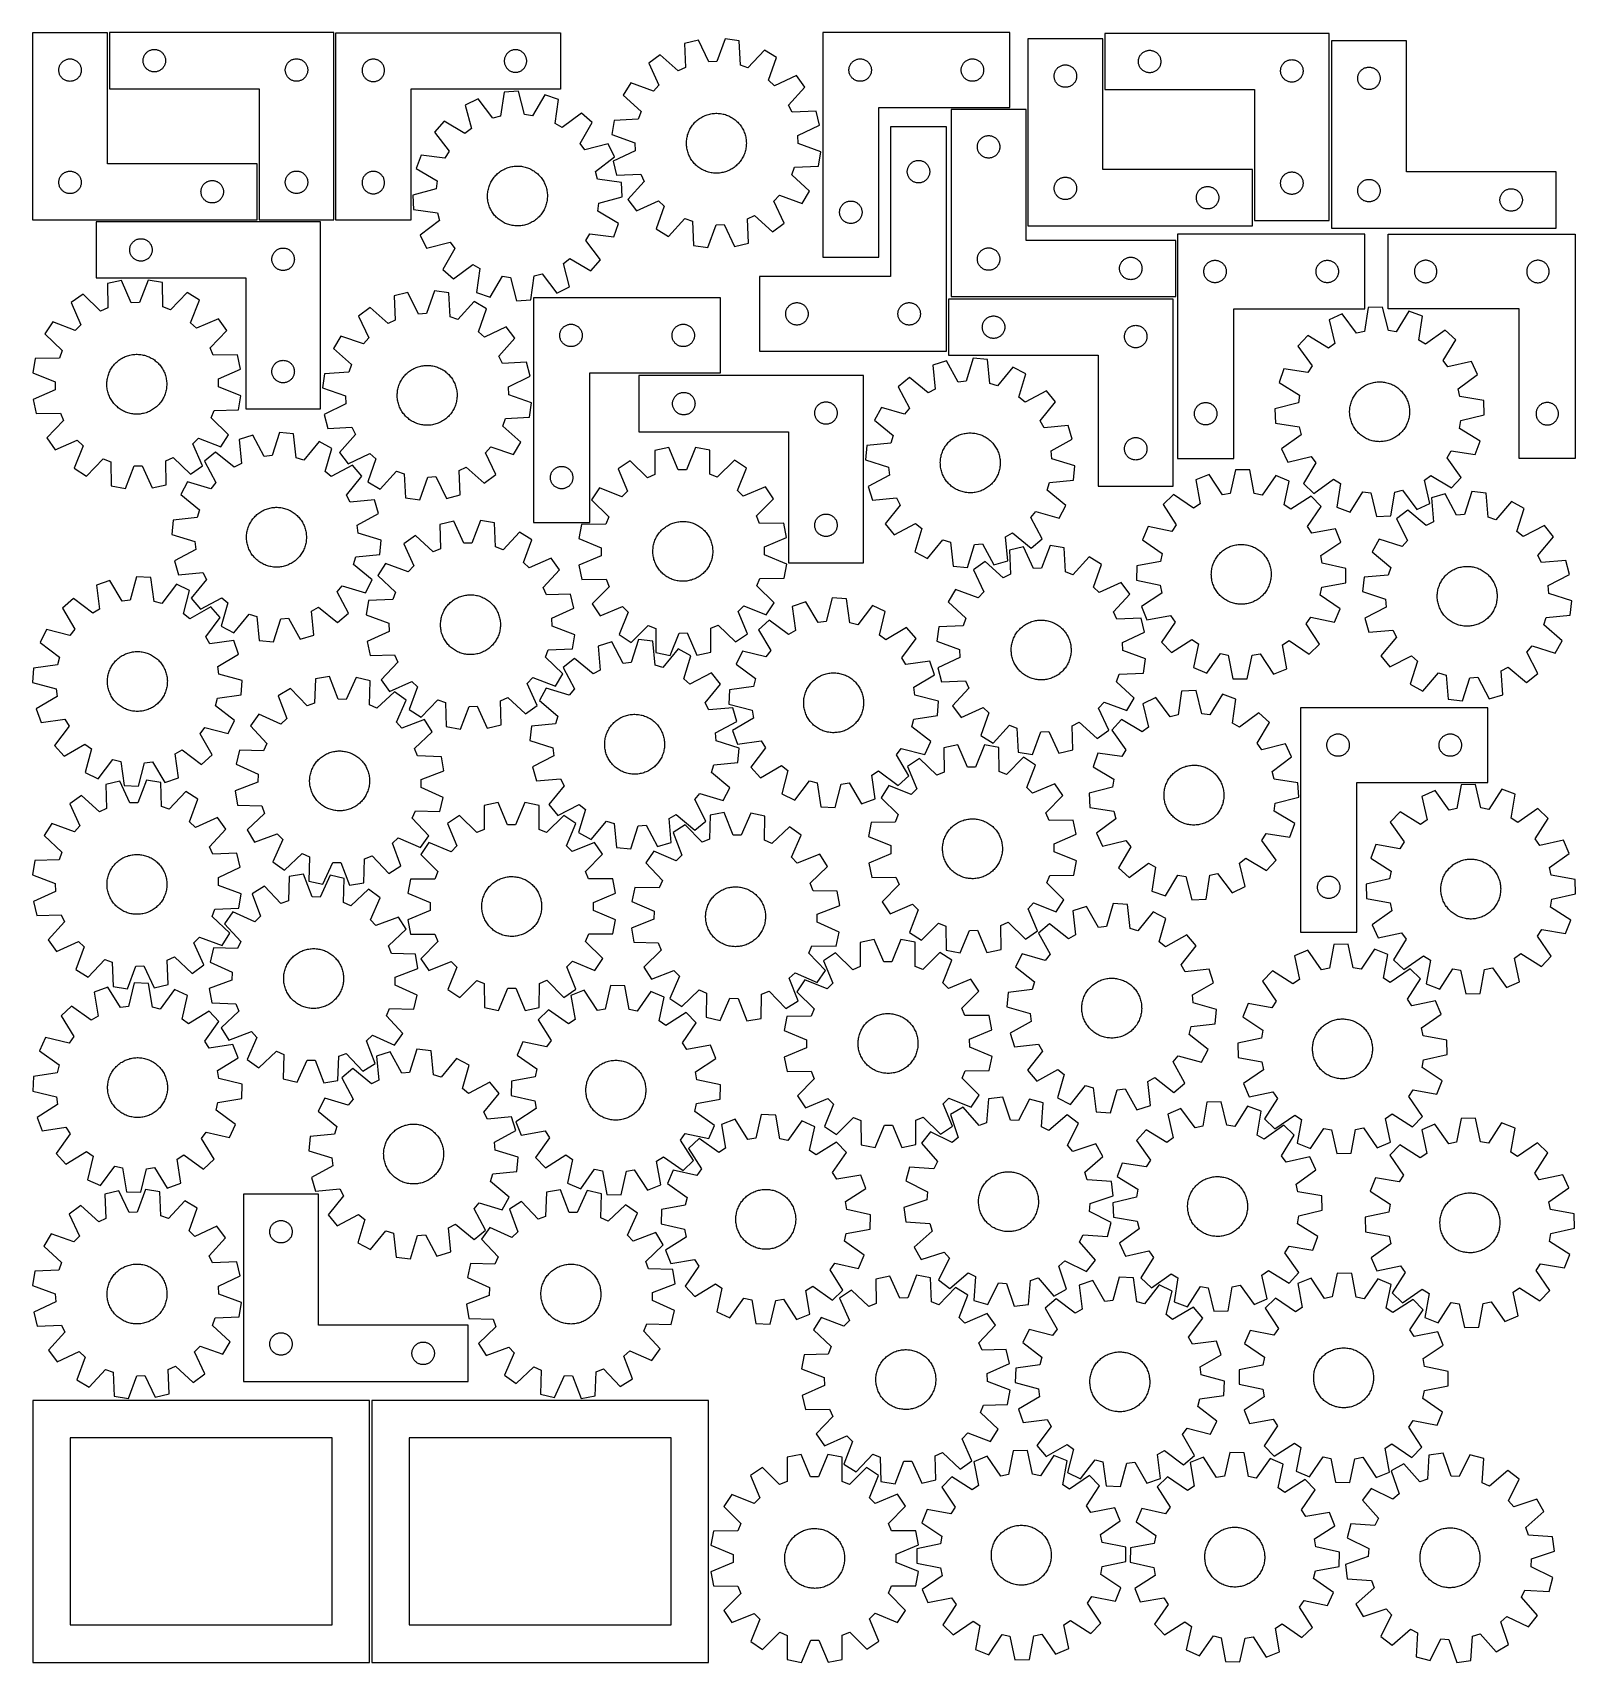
# Model space of a CAD drawing. Header units: millimetres. Extents: x 7 to 1243, y 7 to 1313.
import ezdxf

# ---------------------------------------------------------------- set-up
doc = ezdxf.new("R2010")
doc.units = ezdxf.units.MM
doc.layers.add('CUT', color=7, linetype='CONTINUOUS', true_color=0x000000)

msp = doc.modelspace()

# ---------------------------------------------------------------- linework, layer by layer
at = {"layer": 'CUT'}
for p, q in [((66.526824, 1313.232453), (6.526824, 1313.232453)), ((6.526824, 1313.232453), (6.526824, 1163.232453)), ((66.526824, 1208.232453), (66.526824, 1313.232453)), ((248.115444, 1313.31815), (68.115444, 1313.31815)), ((68.115444, 1313.31815), (68.115444, 1268.31815)), ((248.115444, 1163.31815), (248.115444, 1313.31815)), ((249.68112, 1313.045442), (429.68112, 1313.045442)), ((249.68112, 1163.045442), (249.68112, 1313.045442)), ((429.68112, 1313.045442), (429.68112, 1268.045442)), ((540.343792, 1307.373087), (529.141804, 1304.616108)), ((548.616513, 1289.851543), (540.343792, 1307.373087)), ((561.705383, 1308.334352), (555.039841, 1290.140591)), ((573.109721, 1306.594653), (561.705383, 1308.334352)), ((640.03402, 1313.269559), (640.03402, 1133.269559)), ((790.03402, 1313.269559), (640.03402, 1313.269559)), ((790.03402, 1253.269559), (790.03402, 1313.269559)), ((864.568816, 1308.440217), (804.568816, 1308.440217)), ((804.568816, 1308.440217), (804.568816, 1158.440217)), ((864.568816, 1203.440217), (864.568816, 1308.440217)), ((1046.123379, 1312.61942), (866.123379, 1312.61942)), ((866.123379, 1312.61942), (866.123379, 1267.61942)), ((1046.123379, 1162.61942), (1046.123379, 1312.61942)), ((95.422112, 1293.147522), (95.593073, 1293.711105)), ((95.593073, 1293.711105), (95.800528, 1294.262301)), ((95.800528, 1294.262301), (96.043589, 1294.798748)), ((96.043589, 1294.798748), (96.321215, 1295.31815)), ((96.321215, 1295.31815), (96.632217, 1295.818282)), ((96.632217, 1295.818282), (96.975264, 1296.297003)), ((96.975264, 1296.297003), (97.348886, 1296.752262)), ((97.348886, 1296.752262), (97.751483, 1297.182111)), ((97.751483, 1297.182111), (98.181332, 1297.584708)), ((98.181332, 1297.584708), (98.636591, 1297.95833)), ((98.636591, 1297.95833), (99.115312, 1298.301377)), ((99.115312, 1298.301377), (99.615444, 1298.612379)), ((99.615444, 1298.612379), (100.134846, 1298.890005)), ((100.134846, 1298.890005), (100.671293, 1299.133066)), ((100.671293, 1299.133066), (101.222489, 1299.340521)), ((101.222489, 1299.340521), (101.786073, 1299.511483)), ((101.786073, 1299.511483), (102.359631, 1299.645218)), ((102.359631, 1299.645218), (102.940708, 1299.741154)), ((102.940708, 1299.741154), (103.526816, 1299.79888)), ((103.526816, 1299.79888), (104.115444, 1299.81815)), ((104.115444, 1299.81815), (104.704072, 1299.79888)), ((104.704072, 1299.79888), (105.29018, 1299.741154)), ((105.29018, 1299.741154), (105.871257, 1299.645218)), ((105.871257, 1299.645218), (106.444815, 1299.511483)), ((106.444815, 1299.511483), (107.008399, 1299.340521)), ((107.008399, 1299.340521), (107.559595, 1299.133066)), ((107.559595, 1299.133066), (108.096042, 1298.890005)), ((108.096042, 1298.890005), (108.615444, 1298.612379)), ((108.615444, 1298.612379), (109.115576, 1298.301377)), ((109.115576, 1298.301377), (109.594297, 1297.95833)), ((109.594297, 1297.95833), (110.049556, 1297.584708)), ((110.049556, 1297.584708), (110.479405, 1297.182111)), ((110.479405, 1297.182111), (110.882002, 1296.752262)), ((110.882002, 1296.752262), (111.255624, 1296.297003)), ((111.255624, 1296.297003), (111.59867, 1295.818282)), ((111.59867, 1295.818282), (111.909673, 1295.31815)), ((111.909673, 1295.31815), (112.187299, 1294.798748)), ((112.187299, 1294.798748), (112.43036, 1294.262301)), ((112.43036, 1294.262301), (112.637815, 1293.711105)), ((112.637815, 1293.711105), (112.808776, 1293.147522)), ((385.366204, 1293.989592), (385.158748, 1293.438397)), ((385.609265, 1294.52604), (385.366204, 1293.989592)), ((385.886891, 1295.045442), (385.609265, 1294.52604)), ((386.197893, 1295.545574), (385.886891, 1295.045442)), ((386.54094, 1296.024294), (386.197893, 1295.545574)), ((386.914561, 1296.479554), (386.54094, 1296.024294)), ((387.317159, 1296.909403), (386.914561, 1296.479554)), ((387.747007, 1297.312), (387.317159, 1296.909403)), ((388.202267, 1297.685622), (387.747007, 1297.312)), ((388.680987, 1298.028668), (388.202267, 1297.685622)), ((389.18112, 1298.33967), (388.680987, 1298.028668)), ((389.700521, 1298.617296), (389.18112, 1298.33967)), ((390.236969, 1298.860357), (389.700521, 1298.617296)), ((390.788164, 1299.067813), (390.236969, 1298.860357)), ((391.351748, 1299.238774), (390.788164, 1299.067813)), ((391.925307, 1299.372509), (391.351748, 1299.238774)), ((392.506384, 1299.468445), (391.925307, 1299.372509)), ((393.092491, 1299.526172), (392.506384, 1299.468445)), ((393.68112, 1299.545442), (393.092491, 1299.526172)), ((394.269748, 1299.526172), (393.68112, 1299.545442)), ((394.855855, 1299.468445), (394.269748, 1299.526172)), ((395.436932, 1299.372509), (394.855855, 1299.468445)), ((396.010491, 1299.238774), (395.436932, 1299.372509)), ((396.574075, 1299.067813), (396.010491, 1299.238774)), ((397.12527, 1298.860357), (396.574075, 1299.067813)), ((397.661718, 1298.617296), (397.12527, 1298.860357)), ((398.18112, 1298.33967), (397.661718, 1298.617296)), ((398.681252, 1298.028668), (398.18112, 1298.33967)), ((399.159972, 1297.685622), (398.681252, 1298.028668)), ((399.615232, 1297.312), (399.159972, 1297.685622)), ((400.045081, 1296.909403), (399.615232, 1297.312)), ((400.447678, 1296.479554), (400.045081, 1296.909403)), ((400.8213, 1296.024294), (400.447678, 1296.479554)), ((401.164346, 1295.545574), (400.8213, 1296.024294)), ((401.475348, 1295.045442), (401.164346, 1295.545574)), ((401.752974, 1294.52604), (401.475348, 1295.045442)), ((401.996035, 1293.989592), (401.752974, 1294.52604)), ((402.203491, 1293.438397), (401.996035, 1293.989592)), ((509.774128, 1295.553288), (500.47989, 1288.719357)), ((524.12233, 1282.531325), (509.774128, 1295.553288)), ((529.141804, 1304.616108), (529.946097, 1285.256472)), ((574.047514, 1287.241024), (573.109721, 1306.594653)), ((593.213118, 1299.30802), (580.092509, 1285.049968)), ((603.083598, 1293.336496), (593.213118, 1299.30802)), ((893.808463, 1293.563571), (894.051524, 1294.100018)), ((894.051524, 1294.100018), (894.32915, 1294.61942)), ((894.32915, 1294.61942), (894.640152, 1295.119552)), ((894.640152, 1295.119552), (894.983198, 1295.598273)), ((894.983198, 1295.598273), (895.35682, 1296.053532)), ((895.35682, 1296.053532), (895.759418, 1296.483381)), ((895.759418, 1296.483381), (896.189266, 1296.885978)), ((896.189266, 1296.885978), (896.644526, 1297.2596)), ((896.644526, 1297.2596), (897.123246, 1297.602646)), ((897.123246, 1297.602646), (897.623379, 1297.913648)), ((897.623379, 1297.913648), (898.14278, 1298.191274)), ((898.14278, 1298.191274), (898.679228, 1298.434335)), ((898.679228, 1298.434335), (899.230423, 1298.641791)), ((899.230423, 1298.641791), (899.794007, 1298.812752)), ((899.794007, 1298.812752), (900.367566, 1298.946487)), ((900.367566, 1298.946487), (900.948643, 1299.042423)), ((900.948643, 1299.042423), (901.53475, 1299.10015)), ((901.53475, 1299.10015), (902.123379, 1299.11942)), ((902.123379, 1299.11942), (902.712007, 1299.10015)), ((902.712007, 1299.10015), (903.298114, 1299.042423)), ((903.298114, 1299.042423), (903.879191, 1298.946487)), ((903.879191, 1298.946487), (904.45275, 1298.812752)), ((904.45275, 1298.812752), (905.016334, 1298.641791)), ((905.016334, 1298.641791), (905.567529, 1298.434335)), ((905.567529, 1298.434335), (906.103977, 1298.191274)), ((906.103977, 1298.191274), (906.623379, 1297.913648)), ((906.623379, 1297.913648), (907.123511, 1297.602646)), ((907.123511, 1297.602646), (907.602231, 1297.2596)), ((907.602231, 1297.2596), (908.057491, 1296.885978)), ((908.057491, 1296.885978), (908.48734, 1296.483381)), ((908.48734, 1296.483381), (908.889937, 1296.053532)), ((908.889937, 1296.053532), (909.263559, 1295.598273)), ((909.263559, 1295.598273), (909.606605, 1295.119552)), ((909.606605, 1295.119552), (909.917607, 1294.61942)), ((909.917607, 1294.61942), (910.195233, 1294.100018)), ((910.195233, 1294.100018), (910.438294, 1293.563571)), ((1107.963759, 1306.624787), (1047.963759, 1306.624787)), ((1047.963759, 1306.624787), (1047.963759, 1156.624787)), ((1107.963759, 1201.624787), (1107.963759, 1306.624787)), ((27.526824, 1283.232453), (27.546094, 1283.821081)), ((27.546094, 1282.643825), (27.526824, 1283.232453)), ((27.546094, 1283.821081), (27.60382, 1284.407189)), ((27.60382, 1282.057718), (27.546094, 1282.643825)), ((27.60382, 1284.407189), (27.699756, 1284.988266)), ((27.699756, 1281.47664), (27.60382, 1282.057718)), ((27.699756, 1284.988266), (27.833492, 1285.561825)), ((27.833492, 1280.903082), (27.699756, 1281.47664)), ((27.833492, 1285.561825), (28.004453, 1286.125408)), ((28.004453, 1280.339498), (27.833492, 1280.903082)), ((28.004453, 1286.125408), (28.211908, 1286.676604)), ((28.211908, 1286.676604), (28.454969, 1287.213051)), ((28.454969, 1287.213051), (28.732595, 1287.732453)), ((28.732595, 1287.732453), (29.043597, 1288.232585)), ((29.043597, 1288.232585), (29.386644, 1288.711306)), ((29.386644, 1288.711306), (29.760266, 1289.166566)), ((29.760266, 1289.166566), (30.162863, 1289.596414)), ((30.162863, 1289.596414), (30.592712, 1289.999012)), ((30.592712, 1289.999012), (31.047971, 1290.372633)), ((31.047971, 1290.372633), (31.526692, 1290.71568)), ((31.526692, 1290.71568), (32.026824, 1291.026682)), ((32.026824, 1291.026682), (32.546226, 1291.304308)), ((32.546226, 1291.304308), (33.082673, 1291.547369)), ((33.082673, 1291.547369), (33.633869, 1291.754824)), ((33.633869, 1291.754824), (34.197453, 1291.925786)), ((34.197453, 1291.925786), (34.771011, 1292.059521)), ((34.771011, 1292.059521), (35.352088, 1292.155457)), ((35.352088, 1292.155457), (35.938196, 1292.213184)), ((35.938196, 1292.213184), (36.526824, 1292.232453)), ((36.526824, 1292.232453), (37.115452, 1292.213184)), ((37.115452, 1292.213184), (37.70156, 1292.155457)), ((37.70156, 1292.155457), (38.282637, 1292.059521)), ((38.282637, 1292.059521), (38.856195, 1291.925786)), ((38.856195, 1291.925786), (39.419779, 1291.754824)), ((39.419779, 1291.754824), (39.970975, 1291.547369)), ((39.970975, 1291.547369), (40.507422, 1291.304308)), ((40.507422, 1291.304308), (41.026824, 1291.026682)), ((41.026824, 1291.026682), (41.526956, 1290.71568)), ((41.526956, 1290.71568), (42.005677, 1290.372633)), ((42.005677, 1290.372633), (42.460936, 1289.999012)), ((42.460936, 1289.999012), (42.890785, 1289.596414)), ((42.890785, 1289.596414), (43.293382, 1289.166566)), ((43.293382, 1289.166566), (43.667004, 1288.711306)), ((43.667004, 1288.711306), (44.010051, 1288.232585)), ((44.010051, 1288.232585), (44.321053, 1287.732453)), ((44.321053, 1287.732453), (44.598679, 1287.213051)), ((44.598679, 1287.213051), (44.84174, 1286.676604)), ((44.84174, 1286.676604), (45.049195, 1286.125408)), ((45.049195, 1286.125408), (45.220156, 1285.561825)), ((45.220156, 1280.903082), (45.049195, 1280.339498)), ((45.220156, 1285.561825), (45.353892, 1284.988266)), ((45.353892, 1281.47664), (45.220156, 1280.903082)), ((45.353892, 1284.988266), (45.449828, 1284.407189)), ((45.449828, 1282.057718), (45.353892, 1281.47664)), ((45.449828, 1284.407189), (45.507554, 1283.821081)), ((45.507554, 1282.643825), (45.449828, 1282.057718)), ((45.507554, 1283.821081), (45.526824, 1283.232453)), ((45.526824, 1283.232453), (45.507554, 1282.643825)), ((95.115444, 1290.81815), (95.134714, 1291.406778)), ((95.134714, 1290.229522), (95.115444, 1290.81815)), ((95.134714, 1291.406778), (95.19244, 1291.992886)), ((95.19244, 1289.643414), (95.134714, 1290.229522)), ((95.19244, 1291.992886), (95.288376, 1292.573963)), ((95.288376, 1289.062337), (95.19244, 1289.643414)), ((95.288376, 1292.573963), (95.422112, 1293.147522)), ((95.422112, 1288.488779), (95.288376, 1289.062337)), ((95.593073, 1287.925195), (95.422112, 1288.488779)), ((95.800528, 1287.373999), (95.593073, 1287.925195)), ((96.043589, 1286.837552), (95.800528, 1287.373999)), ((96.321215, 1286.31815), (96.043589, 1286.837552)), ((96.632217, 1285.818018), (96.321215, 1286.31815)), ((96.975264, 1285.339297), (96.632217, 1285.818018)), ((97.348886, 1284.884038), (96.975264, 1285.339297)), ((97.751483, 1284.454189), (97.348886, 1284.884038)), ((98.181332, 1284.051592), (97.751483, 1284.454189)), ((98.636591, 1283.67797), (98.181332, 1284.051592)), ((99.115312, 1283.334924), (98.636591, 1283.67797)), ((99.615444, 1283.023922), (99.115312, 1283.334924)), ((100.134846, 1282.746295), (99.615444, 1283.023922)), ((100.671293, 1282.503234), (100.134846, 1282.746295)), ((101.222489, 1282.295779), (100.671293, 1282.503234)), ((101.786073, 1282.124818), (101.222489, 1282.295779)), ((102.359631, 1281.991083), (101.786073, 1282.124818)), ((102.940708, 1281.895146), (102.359631, 1281.991083)), ((103.526816, 1281.83742), (102.940708, 1281.895146)), ((104.115444, 1281.81815), (103.526816, 1281.83742)), ((104.704072, 1281.83742), (104.115444, 1281.81815)), ((105.29018, 1281.895146), (104.704072, 1281.83742)), ((105.871257, 1281.991083), (105.29018, 1281.895146)), ((106.444815, 1282.124818), (105.871257, 1281.991083)), ((107.008399, 1282.295779), (106.444815, 1282.124818)), ((107.559595, 1282.503234), (107.008399, 1282.295779)), ((108.096042, 1282.746295), (107.559595, 1282.503234)), ((108.615444, 1283.023922), (108.096042, 1282.746295)), ((109.115576, 1283.334924), (108.615444, 1283.023922)), ((109.594297, 1283.67797), (109.115576, 1283.334924)), ((110.049556, 1284.051592), (109.594297, 1283.67797)), ((110.479405, 1284.454189), (110.049556, 1284.051592)), ((110.882002, 1284.884038), (110.479405, 1284.454189)), ((111.255624, 1285.339297), (110.882002, 1284.884038)), ((111.59867, 1285.818018), (111.255624, 1285.339297)), ((111.909673, 1286.31815), (111.59867, 1285.818018)), ((112.187299, 1286.837552), (111.909673, 1286.31815)), ((112.43036, 1287.373999), (112.187299, 1286.837552)), ((112.637815, 1287.925195), (112.43036, 1287.373999)), ((112.808776, 1288.488779), (112.637815, 1287.925195)), ((112.808776, 1293.147522), (112.942512, 1292.573963)), ((112.942512, 1289.062337), (112.808776, 1288.488779)), ((112.942512, 1292.573963), (113.038448, 1291.992886)), ((113.038448, 1289.643414), (112.942512, 1289.062337)), ((113.038448, 1291.992886), (113.096174, 1291.406778)), ((113.096174, 1290.229522), (113.038448, 1289.643414)), ((113.096174, 1291.406778), (113.115444, 1290.81815)), ((113.115444, 1290.81815), (113.096174, 1290.229522)), ((209.115444, 1283.31815), (209.134714, 1283.906778)), ((209.134714, 1282.729522), (209.115444, 1283.31815)), ((209.134714, 1283.906778), (209.19244, 1284.492886)), ((209.19244, 1282.143414), (209.134714, 1282.729522)), ((209.19244, 1284.492886), (209.288376, 1285.073963)), ((209.288376, 1281.562337), (209.19244, 1282.143414)), ((209.288376, 1285.073963), (209.422112, 1285.647522)), ((209.422112, 1280.988779), (209.288376, 1281.562337)), ((209.422112, 1285.647522), (209.593073, 1286.211105)), ((209.593073, 1280.425195), (209.422112, 1280.988779)), ((209.593073, 1286.211105), (209.800528, 1286.762301)), ((209.800528, 1286.762301), (210.043589, 1287.298748)), ((210.043589, 1287.298748), (210.321215, 1287.81815)), ((210.321215, 1287.81815), (210.632217, 1288.318282)), ((210.632217, 1288.318282), (210.975264, 1288.797003)), ((210.975264, 1288.797003), (211.348886, 1289.252262)), ((211.348886, 1289.252262), (211.751483, 1289.682111)), ((211.751483, 1289.682111), (212.181332, 1290.084708)), ((212.181332, 1290.084708), (212.636591, 1290.45833)), ((212.636591, 1290.45833), (213.115312, 1290.801377)), ((213.115312, 1290.801377), (213.615444, 1291.112379)), ((213.615444, 1291.112379), (214.134846, 1291.390005)), ((214.134846, 1291.390005), (214.671293, 1291.633066)), ((214.671293, 1291.633066), (215.222489, 1291.840521)), ((215.222489, 1291.840521), (215.786073, 1292.011483)), ((215.786073, 1292.011483), (216.359631, 1292.145218)), ((216.359631, 1292.145218), (216.940708, 1292.241154)), ((216.940708, 1292.241154), (217.526816, 1292.29888)), ((217.526816, 1292.29888), (218.115444, 1292.31815)), ((218.115444, 1292.31815), (218.704072, 1292.29888)), ((218.704072, 1292.29888), (219.29018, 1292.241154)), ((219.29018, 1292.241154), (219.871257, 1292.145218)), ((219.871257, 1292.145218), (220.444815, 1292.011483)), ((220.444815, 1292.011483), (221.008399, 1291.840521)), ((221.008399, 1291.840521), (221.559595, 1291.633066)), ((221.559595, 1291.633066), (222.096042, 1291.390005)), ((222.096042, 1291.390005), (222.615444, 1291.112379)), ((222.615444, 1291.112379), (223.115576, 1290.801377)), ((223.115576, 1290.801377), (223.594297, 1290.45833)), ((223.594297, 1290.45833), (224.049556, 1290.084708)), ((224.049556, 1290.084708), (224.479405, 1289.682111)), ((224.479405, 1289.682111), (224.882002, 1289.252262)), ((224.882002, 1289.252262), (225.255624, 1288.797003)), ((225.255624, 1288.797003), (225.59867, 1288.318282)), ((225.59867, 1288.318282), (225.909673, 1287.81815)), ((225.909673, 1287.81815), (226.187299, 1287.298748)), ((226.187299, 1287.298748), (226.43036, 1286.762301)), ((226.43036, 1286.762301), (226.637815, 1286.211105)), ((226.637815, 1286.211105), (226.808776, 1285.647522)), ((226.808776, 1280.988779), (226.637815, 1280.425195)), ((226.808776, 1285.647522), (226.942512, 1285.073963)), ((226.942512, 1281.562337), (226.808776, 1280.988779)), ((226.942512, 1285.073963), (227.038448, 1284.492886)), ((227.038448, 1282.143414), (226.942512, 1281.562337)), ((227.038448, 1284.492886), (227.096174, 1283.906778)), ((227.096174, 1282.729522), (227.038448, 1282.143414)), ((227.096174, 1283.906778), (227.115444, 1283.31815)), ((227.115444, 1283.31815), (227.096174, 1282.729522)), ((270.700389, 1283.63407), (270.68112, 1283.045442)), ((270.68112, 1283.045442), (270.700389, 1282.456813)), ((270.758116, 1284.220177), (270.700389, 1283.63407)), ((270.700389, 1282.456813), (270.758116, 1281.870706)), ((270.854052, 1284.801254), (270.758116, 1284.220177)), ((270.758116, 1281.870706), (270.854052, 1281.289629)), ((270.987787, 1285.374813), (270.854052, 1284.801254)), ((270.854052, 1281.289629), (270.987787, 1280.71607)), ((271.158748, 1285.938397), (270.987787, 1285.374813)), ((270.987787, 1280.71607), (271.158748, 1280.152486)), ((271.366204, 1286.489592), (271.158748, 1285.938397)), ((271.609265, 1287.02604), (271.366204, 1286.489592)), ((271.886891, 1287.545442), (271.609265, 1287.02604)), ((272.197893, 1288.045574), (271.886891, 1287.545442)), ((272.54094, 1288.524294), (272.197893, 1288.045574)), ((272.914561, 1288.979554), (272.54094, 1288.524294)), ((273.317159, 1289.409403), (272.914561, 1288.979554)), ((273.747007, 1289.812), (273.317159, 1289.409403)), ((274.202267, 1290.185622), (273.747007, 1289.812)), ((274.680987, 1290.528668), (274.202267, 1290.185622)), ((275.18112, 1290.83967), (274.680987, 1290.528668)), ((275.700521, 1291.117296), (275.18112, 1290.83967)), ((276.236969, 1291.360357), (275.700521, 1291.117296)), ((276.788164, 1291.567813), (276.236969, 1291.360357)), ((277.351748, 1291.738774), (276.788164, 1291.567813)), ((277.925307, 1291.872509), (277.351748, 1291.738774)), ((278.506384, 1291.968445), (277.925307, 1291.872509)), ((279.092491, 1292.026172), (278.506384, 1291.968445)), ((279.68112, 1292.045442), (279.092491, 1292.026172)), ((280.269748, 1292.026172), (279.68112, 1292.045442)), ((280.855855, 1291.968445), (280.269748, 1292.026172)), ((281.436932, 1291.872509), (280.855855, 1291.968445)), ((282.010491, 1291.738774), (281.436932, 1291.872509)), ((282.574075, 1291.567813), (282.010491, 1291.738774)), ((283.12527, 1291.360357), (282.574075, 1291.567813)), ((283.661718, 1291.117296), (283.12527, 1291.360357)), ((284.18112, 1290.83967), (283.661718, 1291.117296)), ((284.681252, 1290.528668), (284.18112, 1290.83967)), ((285.159972, 1290.185622), (284.681252, 1290.528668)), ((285.615232, 1289.812), (285.159972, 1290.185622)), ((286.045081, 1289.409403), (285.615232, 1289.812)), ((286.447678, 1288.979554), (286.045081, 1289.409403)), ((286.8213, 1288.524294), (286.447678, 1288.979554)), ((287.164346, 1288.045574), (286.8213, 1288.524294)), ((287.475348, 1287.545442), (287.164346, 1288.045574)), ((287.752974, 1287.02604), (287.475348, 1287.545442)), ((287.996035, 1286.489592), (287.752974, 1287.02604)), ((288.203491, 1285.938397), (287.996035, 1286.489592)), ((288.374452, 1285.374813), (288.203491, 1285.938397)), ((288.203491, 1280.152486), (288.374452, 1280.71607)), ((288.508187, 1284.801254), (288.374452, 1285.374813)), ((288.374452, 1280.71607), (288.508187, 1281.289629)), ((288.604123, 1284.220177), (288.508187, 1284.801254)), ((288.508187, 1281.289629), (288.604123, 1281.870706)), ((288.66185, 1283.63407), (288.604123, 1284.220177)), ((288.604123, 1281.870706), (288.66185, 1282.456813)), ((288.68112, 1283.045442), (288.66185, 1283.63407)), ((288.66185, 1282.456813), (288.68112, 1283.045442)), ((384.700389, 1291.13407), (384.68112, 1290.545442)), ((384.68112, 1290.545442), (384.700389, 1289.956813)), ((384.758116, 1291.720177), (384.700389, 1291.13407)), ((384.700389, 1289.956813), (384.758116, 1289.370706)), ((384.854052, 1292.301254), (384.758116, 1291.720177)), ((384.758116, 1289.370706), (384.854052, 1288.789629)), ((384.987787, 1292.874813), (384.854052, 1292.301254)), ((384.854052, 1288.789629), (384.987787, 1288.21607)), ((385.158748, 1293.438397), (384.987787, 1292.874813)), ((384.987787, 1288.21607), (385.158748, 1287.652486)), ((385.158748, 1287.652486), (385.366204, 1287.101291)), ((385.366204, 1287.101291), (385.609265, 1286.564843)), ((385.609265, 1286.564843), (385.886891, 1286.045442)), ((385.886891, 1286.045442), (386.197893, 1285.545309)), ((386.197893, 1285.545309), (386.54094, 1285.066589)), ((386.54094, 1285.066589), (386.914561, 1284.611329)), ((386.914561, 1284.611329), (387.317159, 1284.18148)), ((387.317159, 1284.18148), (387.747007, 1283.778883)), ((387.747007, 1283.778883), (388.202267, 1283.405261)), ((388.202267, 1283.405261), (388.680987, 1283.062215)), ((388.680987, 1283.062215), (389.18112, 1282.751213)), ((389.18112, 1282.751213), (389.700521, 1282.473587)), ((389.700521, 1282.473587), (390.236969, 1282.230526)), ((390.236969, 1282.230526), (390.788164, 1282.02307)), ((390.788164, 1282.02307), (391.351748, 1281.852109)), ((391.351748, 1281.852109), (391.925307, 1281.718374)), ((391.925307, 1281.718374), (392.506384, 1281.622438)), ((392.506384, 1281.622438), (393.092491, 1281.564711)), ((393.092491, 1281.564711), (393.68112, 1281.545442)), ((393.68112, 1281.545442), (394.269748, 1281.564711)), ((394.269748, 1281.564711), (394.855855, 1281.622438)), ((394.855855, 1281.622438), (395.436932, 1281.718374)), ((395.436932, 1281.718374), (396.010491, 1281.852109)), ((396.010491, 1281.852109), (396.574075, 1282.02307)), ((396.574075, 1282.02307), (397.12527, 1282.230526)), ((397.12527, 1282.230526), (397.661718, 1282.473587)), ((397.661718, 1282.473587), (398.18112, 1282.751213)), ((398.18112, 1282.751213), (398.681252, 1283.062215)), ((398.681252, 1283.062215), (399.159972, 1283.405261)), ((399.159972, 1283.405261), (399.615232, 1283.778883)), ((399.615232, 1283.778883), (400.045081, 1284.18148)), ((400.045081, 1284.18148), (400.447678, 1284.611329)), ((400.447678, 1284.611329), (400.8213, 1285.066589)), ((400.8213, 1285.066589), (401.164346, 1285.545309)), ((401.164346, 1285.545309), (401.475348, 1286.045442)), ((401.475348, 1286.045442), (401.752974, 1286.564843)), ((401.752974, 1286.564843), (401.996035, 1287.101291)), ((401.996035, 1287.101291), (402.203491, 1287.652486)), ((402.374452, 1292.874813), (402.203491, 1293.438397)), ((402.203491, 1287.652486), (402.374452, 1288.21607)), ((402.508187, 1292.301254), (402.374452, 1292.874813)), ((402.374452, 1288.21607), (402.508187, 1288.789629)), ((402.604123, 1291.720177), (402.508187, 1292.301254)), ((402.508187, 1288.789629), (402.604123, 1289.370706)), ((402.66185, 1291.13407), (402.604123, 1291.720177)), ((402.604123, 1289.370706), (402.66185, 1289.956813)), ((402.68112, 1290.545442), (402.66185, 1291.13407)), ((402.66185, 1289.956813), (402.68112, 1290.545442)), ((500.47989, 1288.719357), (508.631572, 1271.141174)), ((529.946097, 1285.256472), (524.12233, 1282.531325)), ((555.039841, 1290.140591), (548.616513, 1289.851543)), ((580.092509, 1285.049968), (574.047514, 1287.241024)), ((596.543693, 1275.097196), (603.083598, 1293.336496)), ((661.03402, 1283.269559), (661.05329, 1283.858187)), ((661.05329, 1282.68093), (661.03402, 1283.269559)), ((661.05329, 1283.858187), (661.111016, 1284.444294)), ((661.111016, 1282.094823), (661.05329, 1282.68093)), ((661.111016, 1284.444294), (661.206952, 1285.025371)), ((661.206952, 1281.513746), (661.111016, 1282.094823)), ((661.206952, 1285.025371), (661.340687, 1285.59893)), ((661.340687, 1280.940187), (661.206952, 1281.513746)), ((661.340687, 1285.59893), (661.511649, 1286.162514)), ((661.511649, 1280.376603), (661.340687, 1280.940187)), ((661.511649, 1286.162514), (661.719104, 1286.713709)), ((661.719104, 1286.713709), (661.962165, 1287.250157)), ((661.962165, 1287.250157), (662.239791, 1287.769559)), ((662.239791, 1287.769559), (662.550793, 1288.269691)), ((662.550793, 1288.269691), (662.89384, 1288.748411)), ((662.89384, 1288.748411), (663.267462, 1289.203671)), ((663.267462, 1289.203671), (663.670059, 1289.63352)), ((663.670059, 1289.63352), (664.099908, 1290.036117)), ((664.099908, 1290.036117), (664.555167, 1290.409739)), ((664.555167, 1290.409739), (665.033888, 1290.752785)), ((665.033888, 1290.752785), (665.53402, 1291.063787)), ((665.53402, 1291.063787), (666.053422, 1291.341413)), ((666.053422, 1291.341413), (666.589869, 1291.584474)), ((666.589869, 1291.584474), (667.141065, 1291.79193)), ((667.141065, 1291.79193), (667.704649, 1291.962891)), ((667.704649, 1291.962891), (668.278207, 1292.096626)), ((668.278207, 1292.096626), (668.859284, 1292.192562)), ((668.859284, 1292.192562), (669.445392, 1292.250289)), ((669.445392, 1292.250289), (670.03402, 1292.269559)), ((670.03402, 1292.269559), (670.622648, 1292.250289)), ((670.622648, 1292.250289), (671.208756, 1292.192562)), ((671.208756, 1292.192562), (671.789833, 1292.096626)), ((671.789833, 1292.096626), (672.363391, 1291.962891)), ((672.363391, 1291.962891), (672.926975, 1291.79193)), ((672.926975, 1291.79193), (673.478171, 1291.584474)), ((673.478171, 1291.584474), (674.014618, 1291.341413)), ((674.014618, 1291.341413), (674.53402, 1291.063787)), ((674.53402, 1291.063787), (675.034152, 1290.752785)), ((675.034152, 1290.752785), (675.512873, 1290.409739)), ((675.512873, 1290.409739), (675.968132, 1290.036117)), ((675.968132, 1290.036117), (676.397981, 1289.63352)), ((676.397981, 1289.63352), (676.800578, 1289.203671)), ((676.800578, 1289.203671), (677.1742, 1288.748411)), ((677.1742, 1288.748411), (677.517246, 1288.269691)), ((677.517246, 1288.269691), (677.828249, 1287.769559)), ((677.828249, 1287.769559), (678.105875, 1287.250157)), ((678.105875, 1287.250157), (678.348936, 1286.713709)), ((678.348936, 1286.713709), (678.556391, 1286.162514)), ((678.556391, 1286.162514), (678.727352, 1285.59893)), ((678.727352, 1280.940187), (678.556391, 1280.376603)), ((678.727352, 1285.59893), (678.861087, 1285.025371)), ((678.861087, 1281.513746), (678.727352, 1280.940187)), ((678.861087, 1285.025371), (678.957024, 1284.444294)), ((678.957024, 1282.094823), (678.861087, 1281.513746)), ((678.957024, 1284.444294), (679.01475, 1283.858187)), ((679.01475, 1282.68093), (678.957024, 1282.094823)), ((679.01475, 1283.858187), (679.03402, 1283.269559)), ((679.03402, 1283.269559), (679.01475, 1282.68093)), ((751.03402, 1283.269559), (751.05329, 1283.858187)), ((751.05329, 1282.68093), (751.03402, 1283.269559)), ((751.05329, 1283.858187), (751.111016, 1284.444294)), ((751.111016, 1282.094823), (751.05329, 1282.68093)), ((751.111016, 1284.444294), (751.206952, 1285.025371)), ((751.206952, 1281.513746), (751.111016, 1282.094823)), ((751.206952, 1285.025371), (751.340687, 1285.59893)), ((751.340687, 1280.940187), (751.206952, 1281.513746)), ((751.340687, 1285.59893), (751.511649, 1286.162514)), ((751.511649, 1280.376603), (751.340687, 1280.940187)), ((751.511649, 1286.162514), (751.719104, 1286.713709)), ((751.719104, 1286.713709), (751.962165, 1287.250157)), ((751.962165, 1287.250157), (752.239791, 1287.769559)), ((752.239791, 1287.769559), (752.550793, 1288.269691)), ((752.550793, 1288.269691), (752.89384, 1288.748411)), ((752.89384, 1288.748411), (753.267462, 1289.203671)), ((753.267462, 1289.203671), (753.670059, 1289.63352)), ((753.670059, 1289.63352), (754.099908, 1290.036117)), ((754.099908, 1290.036117), (754.555167, 1290.409739)), ((754.555167, 1290.409739), (755.033888, 1290.752785)), ((755.033888, 1290.752785), (755.53402, 1291.063787)), ((755.53402, 1291.063787), (756.053422, 1291.341413)), ((756.053422, 1291.341413), (756.589869, 1291.584474)), ((756.589869, 1291.584474), (757.141065, 1291.79193)), ((757.141065, 1291.79193), (757.704649, 1291.962891)), ((757.704649, 1291.962891), (758.278207, 1292.096626)), ((758.278207, 1292.096626), (758.859284, 1292.192562)), ((758.859284, 1292.192562), (759.445392, 1292.250289)), ((759.445392, 1292.250289), (760.03402, 1292.269559)), ((760.03402, 1292.269559), (760.622648, 1292.250289)), ((760.622648, 1292.250289), (761.208756, 1292.192562)), ((761.208756, 1292.192562), (761.789833, 1292.096626)), ((761.789833, 1292.096626), (762.363391, 1291.962891)), ((762.363391, 1291.962891), (762.926975, 1291.79193)), ((762.926975, 1291.79193), (763.478171, 1291.584474)), ((763.478171, 1291.584474), (764.014618, 1291.341413)), ((764.014618, 1291.341413), (764.53402, 1291.063787)), ((764.53402, 1291.063787), (765.034152, 1290.752785)), ((765.034152, 1290.752785), (765.512873, 1290.409739)), ((765.512873, 1290.409739), (765.968132, 1290.036117)), ((765.968132, 1290.036117), (766.397981, 1289.63352)), ((766.397981, 1289.63352), (766.800578, 1289.203671)), ((766.800578, 1289.203671), (767.1742, 1288.748411)), ((767.1742, 1288.748411), (767.517246, 1288.269691)), ((767.517246, 1288.269691), (767.828249, 1287.769559)), ((767.828249, 1287.769559), (768.105875, 1287.250157)), ((768.105875, 1287.250157), (768.348936, 1286.713709)), ((768.348936, 1286.713709), (768.556391, 1286.162514)), ((768.556391, 1286.162514), (768.727352, 1285.59893)), ((768.727352, 1280.940187), (768.556391, 1280.376603)), ((768.727352, 1285.59893), (768.861087, 1285.025371)), ((768.861087, 1281.513746), (768.727352, 1280.940187)), ((768.861087, 1285.025371), (768.957024, 1284.444294)), ((768.957024, 1282.094823), (768.861087, 1281.513746)), ((768.957024, 1284.444294), (769.01475, 1283.858187)), ((769.01475, 1282.68093), (768.957024, 1282.094823)), ((769.01475, 1283.858187), (769.03402, 1283.269559)), ((769.03402, 1283.269559), (769.01475, 1282.68093)), ((825.741749, 1280.19603), (825.875484, 1280.769588)), ((825.875484, 1280.769588), (826.046445, 1281.333172)), ((826.046445, 1281.333172), (826.2539, 1281.884368)), ((826.2539, 1281.884368), (826.496962, 1282.420815)), ((826.496962, 1282.420815), (826.774588, 1282.940217)), ((826.774588, 1282.940217), (827.08559, 1283.440349)), ((827.08559, 1283.440349), (827.428636, 1283.91907)), ((827.428636, 1283.91907), (827.802258, 1284.374329)), ((827.802258, 1284.374329), (828.204855, 1284.804178)), ((828.204855, 1284.804178), (828.634704, 1285.206775)), ((828.634704, 1285.206775), (829.089963, 1285.580397)), ((829.089963, 1285.580397), (829.568684, 1285.923443)), ((829.568684, 1285.923443), (830.068816, 1286.234446)), ((830.068816, 1286.234446), (830.588218, 1286.512072)), ((830.588218, 1286.512072), (831.124665, 1286.755133)), ((831.124665, 1286.755133), (831.675861, 1286.962588)), ((831.675861, 1286.962588), (832.239445, 1287.133549)), ((832.239445, 1287.133549), (832.813003, 1287.267284)), ((832.813003, 1287.267284), (833.39408, 1287.363221)), ((833.39408, 1287.363221), (833.980188, 1287.420947)), ((833.980188, 1287.420947), (834.568816, 1287.440217)), ((834.568816, 1287.440217), (835.157444, 1287.420947)), ((835.157444, 1287.420947), (835.743552, 1287.363221)), ((835.743552, 1287.363221), (836.324629, 1287.267284)), ((836.324629, 1287.267284), (836.898188, 1287.133549)), ((836.898188, 1287.133549), (837.461771, 1286.962588)), ((837.461771, 1286.962588), (838.012967, 1286.755133)), ((838.012967, 1286.755133), (838.549414, 1286.512072)), ((838.549414, 1286.512072), (839.068816, 1286.234446)), ((839.068816, 1286.234446), (839.568948, 1285.923443)), ((839.568948, 1285.923443), (840.047669, 1285.580397)), ((840.047669, 1285.580397), (840.502929, 1285.206775)), ((840.502929, 1285.206775), (840.932777, 1284.804178)), ((840.932777, 1284.804178), (841.335374, 1284.374329)), ((841.335374, 1284.374329), (841.708996, 1283.91907)), ((841.708996, 1283.91907), (842.052043, 1283.440349)), ((842.052043, 1283.440349), (842.363045, 1282.940217)), ((842.363045, 1282.940217), (842.640671, 1282.420815)), ((842.640671, 1282.420815), (842.883732, 1281.884368)), ((842.883732, 1281.884368), (843.091187, 1281.333172)), ((843.091187, 1281.333172), (843.262149, 1280.769588)), ((843.262149, 1280.769588), (843.395884, 1280.19603)), ((893.123379, 1290.11942), (893.142648, 1290.708048)), ((893.142648, 1289.530792), (893.123379, 1290.11942)), ((893.142648, 1290.708048), (893.200375, 1291.294155)), ((893.200375, 1288.944684), (893.142648, 1289.530792)), ((893.200375, 1291.294155), (893.296311, 1291.875233)), ((893.296311, 1288.363607), (893.200375, 1288.944684)), ((893.296311, 1291.875233), (893.430046, 1292.448791)), ((893.430046, 1287.790048), (893.296311, 1288.363607)), ((893.430046, 1292.448791), (893.601007, 1293.012375)), ((893.601007, 1287.226464), (893.430046, 1287.790048)), ((893.601007, 1293.012375), (893.808463, 1293.563571)), ((893.808463, 1286.675269), (893.601007, 1287.226464)), ((894.051524, 1286.138821), (893.808463, 1286.675269)), ((894.32915, 1285.61942), (894.051524, 1286.138821)), ((894.640152, 1285.119288), (894.32915, 1285.61942)), ((894.983198, 1284.640567), (894.640152, 1285.119288)), ((895.35682, 1284.185307), (894.983198, 1284.640567)), ((895.759418, 1283.755459), (895.35682, 1284.185307)), ((896.189266, 1283.352861), (895.759418, 1283.755459)), ((896.644526, 1282.97924), (896.189266, 1283.352861)), ((897.123246, 1282.636193), (896.644526, 1282.97924)), ((897.623379, 1282.325191), (897.123246, 1282.636193)), ((898.14278, 1282.047565), (897.623379, 1282.325191)), ((898.679228, 1281.804504), (898.14278, 1282.047565)), ((899.230423, 1281.597049), (898.679228, 1281.804504)), ((899.794007, 1281.426087), (899.230423, 1281.597049)), ((900.367566, 1281.292352), (899.794007, 1281.426087)), ((900.948643, 1281.196416), (900.367566, 1281.292352)), ((901.53475, 1281.138689), (900.948643, 1281.196416)), ((902.123379, 1281.11942), (901.53475, 1281.138689)), ((902.712007, 1281.138689), (902.123379, 1281.11942)), ((903.298114, 1281.196416), (902.712007, 1281.138689)), ((903.879191, 1281.292352), (903.298114, 1281.196416)), ((904.45275, 1281.426087), (903.879191, 1281.292352)), ((905.016334, 1281.597049), (904.45275, 1281.426087)), ((905.567529, 1281.804504), (905.016334, 1281.597049)), ((906.103977, 1282.047565), (905.567529, 1281.804504)), ((906.623379, 1282.325191), (906.103977, 1282.047565)), ((907.123511, 1282.636193), (906.623379, 1282.325191)), ((907.602231, 1282.97924), (907.123511, 1282.636193)), ((908.057491, 1283.352861), (907.602231, 1282.97924)), ((908.48734, 1283.755459), (908.057491, 1283.352861)), ((908.889937, 1284.185307), (908.48734, 1283.755459)), ((909.263559, 1284.640567), (908.889937, 1284.185307)), ((909.606605, 1285.119288), (909.263559, 1284.640567)), ((909.917607, 1285.61942), (909.606605, 1285.119288)), ((910.195233, 1286.138821), (909.917607, 1285.61942)), ((910.438294, 1286.675269), (910.195233, 1286.138821)), ((910.438294, 1293.563571), (910.64575, 1293.012375)), ((910.64575, 1287.226464), (910.438294, 1286.675269)), ((910.64575, 1293.012375), (910.816711, 1292.448791)), ((910.816711, 1287.790048), (910.64575, 1287.226464)), ((910.816711, 1292.448791), (910.950446, 1291.875233)), ((910.950446, 1288.363607), (910.816711, 1287.790048)), ((910.950446, 1291.875233), (911.046382, 1291.294155)), ((911.046382, 1288.944684), (910.950446, 1288.363607)), ((911.046382, 1291.294155), (911.104109, 1290.708048)), ((911.104109, 1289.530792), (911.046382, 1288.944684)), ((911.104109, 1290.708048), (911.123379, 1290.11942)), ((911.123379, 1290.11942), (911.104109, 1289.530792)), ((1007.123379, 1282.61942), (1007.142648, 1283.208048)), ((1007.142648, 1282.030792), (1007.123379, 1282.61942)), ((1007.142648, 1283.208048), (1007.200375, 1283.794155)), ((1007.200375, 1281.444684), (1007.142648, 1282.030792)), ((1007.200375, 1283.794155), (1007.296311, 1284.375233)), ((1007.296311, 1280.863607), (1007.200375, 1281.444684)), ((1007.296311, 1284.375233), (1007.430046, 1284.948791)), ((1007.430046, 1280.290048), (1007.296311, 1280.863607)), ((1007.430046, 1284.948791), (1007.601007, 1285.512375)), ((1007.601007, 1285.512375), (1007.808463, 1286.063571)), ((1007.808463, 1286.063571), (1008.051524, 1286.600018)), ((1008.051524, 1286.600018), (1008.32915, 1287.11942)), ((1008.32915, 1287.11942), (1008.640152, 1287.619552)), ((1008.640152, 1287.619552), (1008.983198, 1288.098273)), ((1008.983198, 1288.098273), (1009.35682, 1288.553532)), ((1009.35682, 1288.553532), (1009.759418, 1288.983381)), ((1009.759418, 1288.983381), (1010.189266, 1289.385978)), ((1010.189266, 1289.385978), (1010.644526, 1289.7596)), ((1010.644526, 1289.7596), (1011.123246, 1290.102646)), ((1011.123246, 1290.102646), (1011.623379, 1290.413648)), ((1011.623379, 1290.413648), (1012.14278, 1290.691274)), ((1012.14278, 1290.691274), (1012.679228, 1290.934335)), ((1012.679228, 1290.934335), (1013.230423, 1291.141791)), ((1013.230423, 1291.141791), (1013.794007, 1291.312752)), ((1013.794007, 1291.312752), (1014.367566, 1291.446487)), ((1014.367566, 1291.446487), (1014.948643, 1291.542423)), ((1014.948643, 1291.542423), (1015.53475, 1291.60015)), ((1015.53475, 1291.60015), (1016.123379, 1291.61942)), ((1016.123379, 1291.61942), (1016.712007, 1291.60015)), ((1016.712007, 1291.60015), (1017.298114, 1291.542423)), ((1017.298114, 1291.542423), (1017.879191, 1291.446487)), ((1017.879191, 1291.446487), (1018.45275, 1291.312752)), ((1018.45275, 1291.312752), (1019.016334, 1291.141791)), ((1019.016334, 1291.141791), (1019.567529, 1290.934335)), ((1019.567529, 1290.934335), (1020.103977, 1290.691274)), ((1020.103977, 1290.691274), (1020.623379, 1290.413648)), ((1020.623379, 1290.413648), (1021.123511, 1290.102646)), ((1021.123511, 1290.102646), (1021.602231, 1289.7596)), ((1021.602231, 1289.7596), (1022.057491, 1289.385978)), ((1022.057491, 1289.385978), (1022.48734, 1288.983381)), ((1022.48734, 1288.983381), (1022.889937, 1288.553532)), ((1022.889937, 1288.553532), (1023.263559, 1288.098273)), ((1023.263559, 1288.098273), (1023.606605, 1287.619552)), ((1023.606605, 1287.619552), (1023.917607, 1287.11942)), ((1023.917607, 1287.11942), (1024.195233, 1286.600018)), ((1024.195233, 1286.600018), (1024.438294, 1286.063571)), ((1024.438294, 1286.063571), (1024.64575, 1285.512375)), ((1024.64575, 1285.512375), (1024.816711, 1284.948791)), ((1024.816711, 1284.948791), (1024.950446, 1284.375233)), ((1024.950446, 1280.863607), (1024.816711, 1280.290048)), ((1024.950446, 1284.375233), (1025.046382, 1283.794155)), ((1025.046382, 1281.444684), (1024.950446, 1280.863607)), ((1025.046382, 1283.794155), (1025.104109, 1283.208048)), ((1025.104109, 1282.030792), (1025.046382, 1281.444684)), ((1025.104109, 1283.208048), (1025.123379, 1282.61942)), ((1025.123379, 1282.61942), (1025.104109, 1282.030792)), ((1069.648844, 1280.068938), (1069.891905, 1280.605385)), ((1069.891905, 1280.605385), (1070.169531, 1281.124787)), ((1070.169531, 1281.124787), (1070.480533, 1281.624919)), ((1070.480533, 1281.624919), (1070.823579, 1282.10364)), ((1070.823579, 1282.10364), (1071.197201, 1282.5589)), ((1071.197201, 1282.5589), (1071.599798, 1282.988748)), ((1071.599798, 1282.988748), (1072.029647, 1283.391345)), ((1072.029647, 1283.391345), (1072.484907, 1283.764967)), ((1072.484907, 1283.764967), (1072.963627, 1284.108014)), ((1072.963627, 1284.108014), (1073.463759, 1284.419016)), ((1073.463759, 1284.419016), (1073.983161, 1284.696642)), ((1073.983161, 1284.696642), (1074.519609, 1284.939703)), ((1074.519609, 1284.939703), (1075.070804, 1285.147158)), ((1075.070804, 1285.147158), (1075.634388, 1285.31812)), ((1075.634388, 1285.31812), (1076.207947, 1285.451855)), ((1076.207947, 1285.451855), (1076.789024, 1285.547791)), ((1076.789024, 1285.547791), (1077.375131, 1285.605518)), ((1077.375131, 1285.605518), (1077.963759, 1285.624787)), ((1077.963759, 1285.624787), (1078.552388, 1285.605518)), ((1078.552388, 1285.605518), (1079.138495, 1285.547791)), ((1079.138495, 1285.547791), (1079.719572, 1285.451855)), ((1079.719572, 1285.451855), (1080.293131, 1285.31812)), ((1080.293131, 1285.31812), (1080.856715, 1285.147158)), ((1080.856715, 1285.147158), (1081.40791, 1284.939703)), ((1081.40791, 1284.939703), (1081.944358, 1284.696642)), ((1081.944358, 1284.696642), (1082.463759, 1284.419016)), ((1082.463759, 1284.419016), (1082.963892, 1284.108014)), ((1082.963892, 1284.108014), (1083.442612, 1283.764967)), ((1083.442612, 1283.764967), (1083.897872, 1283.391345)), ((1083.897872, 1283.391345), (1084.32772, 1282.988748)), ((1084.32772, 1282.988748), (1084.730318, 1282.5589)), ((1084.730318, 1282.5589), (1085.103939, 1282.10364)), ((1085.103939, 1282.10364), (1085.446986, 1281.624919)), ((1085.446986, 1281.624919), (1085.757988, 1281.124787)), ((1085.757988, 1281.124787), (1086.035614, 1280.605385)), ((1086.035614, 1280.605385), (1086.278675, 1280.068938)), ((28.211908, 1279.788302), (28.004453, 1280.339498)), ((28.454969, 1279.251855), (28.211908, 1279.788302)), ((28.732595, 1278.732453), (28.454969, 1279.251855)), ((29.043597, 1278.232321), (28.732595, 1278.732453)), ((29.386644, 1277.7536), (29.043597, 1278.232321)), ((29.760266, 1277.298341), (29.386644, 1277.7536)), ((30.162863, 1276.868492), (29.760266, 1277.298341)), ((30.592712, 1276.465895), (30.162863, 1276.868492)), ((31.047971, 1276.092273), (30.592712, 1276.465895)), ((31.526692, 1275.749227), (31.047971, 1276.092273)), ((32.026824, 1275.438225), (31.526692, 1275.749227)), ((32.546226, 1275.160599), (32.026824, 1275.438225)), ((33.082673, 1274.917537), (32.546226, 1275.160599)), ((33.633869, 1274.710082), (33.082673, 1274.917537)), ((34.197453, 1274.539121), (33.633869, 1274.710082)), ((34.771011, 1274.405386), (34.197453, 1274.539121)), ((35.352088, 1274.309449), (34.771011, 1274.405386)), ((35.938196, 1274.251723), (35.352088, 1274.309449)), ((36.526824, 1274.232453), (35.938196, 1274.251723)), ((37.115452, 1274.251723), (36.526824, 1274.232453)), ((37.70156, 1274.309449), (37.115452, 1274.251723)), ((38.282637, 1274.405386), (37.70156, 1274.309449)), ((38.856195, 1274.539121), (38.282637, 1274.405386)), ((39.419779, 1274.710082), (38.856195, 1274.539121)), ((39.970975, 1274.917537), (39.419779, 1274.710082)), ((40.507422, 1275.160599), (39.970975, 1274.917537)), ((41.026824, 1275.438225), (40.507422, 1275.160599)), ((41.526956, 1275.749227), (41.026824, 1275.438225)), ((42.005677, 1276.092273), (41.526956, 1275.749227)), ((42.460936, 1276.465895), (42.005677, 1276.092273)), ((42.890785, 1276.868492), (42.460936, 1276.465895)), ((43.293382, 1277.298341), (42.890785, 1276.868492)), ((43.667004, 1277.7536), (43.293382, 1277.298341)), ((44.010051, 1278.232321), (43.667004, 1277.7536)), ((44.321053, 1278.732453), (44.010051, 1278.232321)), ((44.598679, 1279.251855), (44.321053, 1278.732453)), ((44.84174, 1279.788302), (44.598679, 1279.251855)), ((45.049195, 1280.339498), (44.84174, 1279.788302)), ((68.115444, 1268.31815), (188.115444, 1268.31815)), ((188.115444, 1268.31815), (188.115444, 1163.31815)), ((209.800528, 1279.873999), (209.593073, 1280.425195)), ((210.043589, 1279.337552), (209.800528, 1279.873999)), ((210.321215, 1278.81815), (210.043589, 1279.337552)), ((210.632217, 1278.318018), (210.321215, 1278.81815)), ((210.975264, 1277.839297), (210.632217, 1278.318018)), ((211.348886, 1277.384038), (210.975264, 1277.839297)), ((211.751483, 1276.954189), (211.348886, 1277.384038)), ((212.181332, 1276.551592), (211.751483, 1276.954189)), ((212.636591, 1276.17797), (212.181332, 1276.551592)), ((213.115312, 1275.834924), (212.636591, 1276.17797)), ((213.615444, 1275.523922), (213.115312, 1275.834924)), ((214.134846, 1275.246295), (213.615444, 1275.523922)), ((214.671293, 1275.003234), (214.134846, 1275.246295)), ((215.222489, 1274.795779), (214.671293, 1275.003234)), ((215.786073, 1274.624818), (215.222489, 1274.795779)), ((216.359631, 1274.491083), (215.786073, 1274.624818)), ((216.940708, 1274.395146), (216.359631, 1274.491083)), ((217.526816, 1274.33742), (216.940708, 1274.395146)), ((218.115444, 1274.31815), (217.526816, 1274.33742)), ((218.704072, 1274.33742), (218.115444, 1274.31815)), ((219.29018, 1274.395146), (218.704072, 1274.33742)), ((219.871257, 1274.491083), (219.29018, 1274.395146)), ((220.444815, 1274.624818), (219.871257, 1274.491083)), ((221.008399, 1274.795779), (220.444815, 1274.624818)), ((221.559595, 1275.003234), (221.008399, 1274.795779)), ((222.096042, 1275.246295), (221.559595, 1275.003234)), ((222.615444, 1275.523922), (222.096042, 1275.246295)), ((223.115576, 1275.834924), (222.615444, 1275.523922)), ((223.594297, 1276.17797), (223.115576, 1275.834924)), ((224.049556, 1276.551592), (223.594297, 1276.17797)), ((224.479405, 1276.954189), (224.049556, 1276.551592)), ((224.882002, 1277.384038), (224.479405, 1276.954189)), ((225.255624, 1277.839297), (224.882002, 1277.384038)), ((225.59867, 1278.318018), (225.255624, 1277.839297)), ((225.909673, 1278.81815), (225.59867, 1278.318018)), ((226.187299, 1279.337552), (225.909673, 1278.81815)), ((226.43036, 1279.873999), (226.187299, 1279.337552)), ((226.637815, 1280.425195), (226.43036, 1279.873999)), ((271.158748, 1280.152486), (271.366204, 1279.601291)), ((271.366204, 1279.601291), (271.609265, 1279.064843)), ((271.609265, 1279.064843), (271.886891, 1278.545442)), ((271.886891, 1278.545442), (272.197893, 1278.045309)), ((272.197893, 1278.045309), (272.54094, 1277.566589)), ((272.54094, 1277.566589), (272.914561, 1277.111329)), ((272.914561, 1277.111329), (273.317159, 1276.68148)), ((273.317159, 1276.68148), (273.747007, 1276.278883)), ((273.747007, 1276.278883), (274.202267, 1275.905261)), ((274.202267, 1275.905261), (274.680987, 1275.562215)), ((274.680987, 1275.562215), (275.18112, 1275.251213)), ((275.18112, 1275.251213), (275.700521, 1274.973587)), ((275.700521, 1274.973587), (276.236969, 1274.730526)), ((276.236969, 1274.730526), (276.788164, 1274.52307)), ((276.788164, 1274.52307), (277.351748, 1274.352109)), ((277.351748, 1274.352109), (277.925307, 1274.218374)), ((277.925307, 1274.218374), (278.506384, 1274.122438)), ((278.506384, 1274.122438), (279.092491, 1274.064711)), ((279.092491, 1274.064711), (279.68112, 1274.045442)), ((279.68112, 1274.045442), (280.269748, 1274.064711)), ((280.269748, 1274.064711), (280.855855, 1274.122438)), ((280.855855, 1274.122438), (281.436932, 1274.218374)), ((281.436932, 1274.218374), (282.010491, 1274.352109)), ((282.010491, 1274.352109), (282.574075, 1274.52307)), ((282.574075, 1274.52307), (283.12527, 1274.730526)), ((283.12527, 1274.730526), (283.661718, 1274.973587)), ((283.661718, 1274.973587), (284.18112, 1275.251213)), ((284.18112, 1275.251213), (284.681252, 1275.562215)), ((284.681252, 1275.562215), (285.159972, 1275.905261)), ((285.159972, 1275.905261), (285.615232, 1276.278883)), ((285.615232, 1276.278883), (286.045081, 1276.68148)), ((286.045081, 1276.68148), (286.447678, 1277.111329)), ((286.447678, 1277.111329), (286.8213, 1277.566589)), ((286.8213, 1277.566589), (287.164346, 1278.045309)), ((287.164346, 1278.045309), (287.475348, 1278.545442)), ((287.475348, 1278.545442), (287.752974, 1279.064843)), ((287.752974, 1279.064843), (287.996035, 1279.601291)), ((287.996035, 1279.601291), (288.203491, 1280.152486)), ((429.68112, 1268.045442), (309.68112, 1268.045442)), ((309.68112, 1268.045442), (309.68112, 1163.045442)), ((486.054682, 1272.934713), (480.083158, 1263.064233)), ((504.293981, 1266.394808), (486.054682, 1272.934713)), ((508.631572, 1271.141174), (504.293981, 1266.394808)), ((601.290059, 1270.759605), (596.543693, 1275.097196)), ((618.868241, 1278.911287), (601.290059, 1270.759605)), ((612.68021, 1255.268847), (625.702172, 1269.617049)), ((625.702172, 1269.617049), (618.868241, 1278.911287)), ((661.719104, 1279.825408), (661.511649, 1280.376603)), ((661.962165, 1279.28896), (661.719104, 1279.825408)), ((662.239791, 1278.769559), (661.962165, 1279.28896)), ((662.550793, 1278.269426), (662.239791, 1278.769559)), ((662.89384, 1277.790706), (662.550793, 1278.269426)), ((663.267462, 1277.335446), (662.89384, 1277.790706)), ((663.670059, 1276.905598), (663.267462, 1277.335446)), ((664.099908, 1276.503), (663.670059, 1276.905598)), ((664.555167, 1276.129378), (664.099908, 1276.503)), ((665.033888, 1275.786332), (664.555167, 1276.129378)), ((665.53402, 1275.47533), (665.033888, 1275.786332)), ((666.053422, 1275.197704), (665.53402, 1275.47533)), ((666.589869, 1274.954643), (666.053422, 1275.197704)), ((667.141065, 1274.747187), (666.589869, 1274.954643)), ((667.704649, 1274.576226), (667.141065, 1274.747187)), ((668.278207, 1274.442491), (667.704649, 1274.576226)), ((668.859284, 1274.346555), (668.278207, 1274.442491)), ((669.445392, 1274.288828), (668.859284, 1274.346555)), ((670.03402, 1274.269559), (669.445392, 1274.288828)), ((670.622648, 1274.288828), (670.03402, 1274.269559)), ((671.208756, 1274.346555), (670.622648, 1274.288828)), ((671.789833, 1274.442491), (671.208756, 1274.346555)), ((672.363391, 1274.576226), (671.789833, 1274.442491)), ((672.926975, 1274.747187), (672.363391, 1274.576226)), ((673.478171, 1274.954643), (672.926975, 1274.747187)), ((674.014618, 1275.197704), (673.478171, 1274.954643)), ((674.53402, 1275.47533), (674.014618, 1275.197704)), ((675.034152, 1275.786332), (674.53402, 1275.47533)), ((675.512873, 1276.129378), (675.034152, 1275.786332)), ((675.968132, 1276.503), (675.512873, 1276.129378)), ((676.397981, 1276.905598), (675.968132, 1276.503)), ((676.800578, 1277.335446), (676.397981, 1276.905598)), ((677.1742, 1277.790706), (676.800578, 1277.335446)), ((677.517246, 1278.269426), (677.1742, 1277.790706)), ((677.828249, 1278.769559), (677.517246, 1278.269426)), ((678.105875, 1279.28896), (677.828249, 1278.769559)), ((678.348936, 1279.825408), (678.105875, 1279.28896)), ((678.556391, 1280.376603), (678.348936, 1279.825408)), ((751.719104, 1279.825408), (751.511649, 1280.376603)), ((751.962165, 1279.28896), (751.719104, 1279.825408)), ((752.239791, 1278.769559), (751.962165, 1279.28896)), ((752.550793, 1278.269426), (752.239791, 1278.769559)), ((752.89384, 1277.790706), (752.550793, 1278.269426)), ((753.267462, 1277.335446), (752.89384, 1277.790706)), ((753.670059, 1276.905598), (753.267462, 1277.335446)), ((754.099908, 1276.503), (753.670059, 1276.905598)), ((754.555167, 1276.129378), (754.099908, 1276.503)), ((755.033888, 1275.786332), (754.555167, 1276.129378)), ((755.53402, 1275.47533), (755.033888, 1275.786332)), ((756.053422, 1275.197704), (755.53402, 1275.47533)), ((756.589869, 1274.954643), (756.053422, 1275.197704)), ((757.141065, 1274.747187), (756.589869, 1274.954643)), ((757.704649, 1274.576226), (757.141065, 1274.747187)), ((758.278207, 1274.442491), (757.704649, 1274.576226)), ((758.859284, 1274.346555), (758.278207, 1274.442491)), ((759.445392, 1274.288828), (758.859284, 1274.346555)), ((760.03402, 1274.269559), (759.445392, 1274.288828)), ((760.622648, 1274.288828), (760.03402, 1274.269559)), ((761.208756, 1274.346555), (760.622648, 1274.288828)), ((761.789833, 1274.442491), (761.208756, 1274.346555)), ((762.363391, 1274.576226), (761.789833, 1274.442491)), ((762.926975, 1274.747187), (762.363391, 1274.576226)), ((763.478171, 1274.954643), (762.926975, 1274.747187)), ((764.014618, 1275.197704), (763.478171, 1274.954643)), ((764.53402, 1275.47533), (764.014618, 1275.197704)), ((765.034152, 1275.786332), (764.53402, 1275.47533)), ((765.512873, 1276.129378), (765.034152, 1275.786332)), ((765.968132, 1276.503), (765.512873, 1276.129378)), ((766.397981, 1276.905598), (765.968132, 1276.503)), ((766.800578, 1277.335446), (766.397981, 1276.905598)), ((767.1742, 1277.790706), (766.800578, 1277.335446)), ((767.517246, 1278.269426), (767.1742, 1277.790706)), ((767.828249, 1278.769559), (767.517246, 1278.269426)), ((768.105875, 1279.28896), (767.828249, 1278.769559)), ((768.348936, 1279.825408), (768.105875, 1279.28896)), ((768.556391, 1280.376603), (768.348936, 1279.825408)), ((825.568816, 1278.440217), (825.588086, 1279.028845)), ((825.588086, 1277.851589), (825.568816, 1278.440217)), ((825.588086, 1279.028845), (825.645812, 1279.614953)), ((825.645812, 1277.265481), (825.588086, 1277.851589)), ((825.645812, 1279.614953), (825.741749, 1280.19603)), ((825.741749, 1276.684404), (825.645812, 1277.265481)), ((825.875484, 1276.110845), (825.741749, 1276.684404)), ((826.046445, 1275.547262), (825.875484, 1276.110845)), ((826.2539, 1274.996066), (826.046445, 1275.547262)), ((826.496962, 1274.459619), (826.2539, 1274.996066)), ((826.774588, 1273.940217), (826.496962, 1274.459619)), ((827.08559, 1273.440085), (826.774588, 1273.940217)), ((827.428636, 1272.961364), (827.08559, 1273.440085)), ((827.802258, 1272.506105), (827.428636, 1272.961364)), ((828.204855, 1272.076256), (827.802258, 1272.506105)), ((828.634704, 1271.673659), (828.204855, 1272.076256)), ((829.089963, 1271.300037), (828.634704, 1271.673659)), ((829.568684, 1270.95699), (829.089963, 1271.300037)), ((830.068816, 1270.645988), (829.568684, 1270.95699)), ((830.588218, 1270.368362), (830.068816, 1270.645988)), ((831.124665, 1270.125301), (830.588218, 1270.368362)), ((831.675861, 1269.917846), (831.124665, 1270.125301)), ((832.239445, 1269.746884), (831.675861, 1269.917846)), ((832.813003, 1269.613149), (832.239445, 1269.746884)), ((833.39408, 1269.517213), (832.813003, 1269.613149)), ((833.980188, 1269.459487), (833.39408, 1269.517213)), ((834.568816, 1269.440217), (833.980188, 1269.459487)), ((835.157444, 1269.459487), (834.568816, 1269.440217)), ((835.743552, 1269.517213), (835.157444, 1269.459487)), ((836.324629, 1269.613149), (835.743552, 1269.517213)), ((836.898188, 1269.746884), (836.324629, 1269.613149)), ((837.461771, 1269.917846), (836.898188, 1269.746884)), ((838.012967, 1270.125301), (837.461771, 1269.917846)), ((838.549414, 1270.368362), (838.012967, 1270.125301)), ((839.068816, 1270.645988), (838.549414, 1270.368362)), ((839.568948, 1270.95699), (839.068816, 1270.645988)), ((840.047669, 1271.300037), (839.568948, 1270.95699)), ((840.502929, 1271.673659), (840.047669, 1271.300037)), ((840.932777, 1272.076256), (840.502929, 1271.673659)), ((841.335374, 1272.506105), (840.932777, 1272.076256)), ((841.708996, 1272.961364), (841.335374, 1272.506105)), ((842.052043, 1273.440085), (841.708996, 1272.961364)), ((842.363045, 1273.940217), (842.052043, 1273.440085)), ((842.640671, 1274.459619), (842.363045, 1273.940217)), ((842.883732, 1274.996066), (842.640671, 1274.459619)), ((843.091187, 1275.547262), (842.883732, 1274.996066)), ((843.262149, 1276.110845), (843.091187, 1275.547262)), ((843.395884, 1276.684404), (843.262149, 1276.110845)), ((843.395884, 1280.19603), (843.49182, 1279.614953)), ((843.49182, 1277.265481), (843.395884, 1276.684404)), ((843.49182, 1279.614953), (843.549547, 1279.028845)), ((843.549547, 1277.851589), (843.49182, 1277.265481)), ((843.549547, 1279.028845), (843.568816, 1278.440217)), ((843.568816, 1278.440217), (843.549547, 1277.851589)), ((866.123379, 1267.61942), (986.123379, 1267.61942)), ((986.123379, 1267.61942), (986.123379, 1162.61942)), ((1007.601007, 1279.726464), (1007.430046, 1280.290048)), ((1007.808463, 1279.175269), (1007.601007, 1279.726464)), ((1008.051524, 1278.638821), (1007.808463, 1279.175269)), ((1008.32915, 1278.11942), (1008.051524, 1278.638821)), ((1008.640152, 1277.619288), (1008.32915, 1278.11942)), ((1008.983198, 1277.140567), (1008.640152, 1277.619288)), ((1009.35682, 1276.685307), (1008.983198, 1277.140567)), ((1009.759418, 1276.255459), (1009.35682, 1276.685307)), ((1010.189266, 1275.852861), (1009.759418, 1276.255459)), ((1010.644526, 1275.47924), (1010.189266, 1275.852861)), ((1011.123246, 1275.136193), (1010.644526, 1275.47924)), ((1011.623379, 1274.825191), (1011.123246, 1275.136193)), ((1012.14278, 1274.547565), (1011.623379, 1274.825191)), ((1012.679228, 1274.304504), (1012.14278, 1274.547565)), ((1013.230423, 1274.097049), (1012.679228, 1274.304504)), ((1013.794007, 1273.926087), (1013.230423, 1274.097049)), ((1014.367566, 1273.792352), (1013.794007, 1273.926087)), ((1014.948643, 1273.696416), (1014.367566, 1273.792352)), ((1015.53475, 1273.638689), (1014.948643, 1273.696416)), ((1016.123379, 1273.61942), (1015.53475, 1273.638689)), ((1016.712007, 1273.638689), (1016.123379, 1273.61942)), ((1017.298114, 1273.696416), (1016.712007, 1273.638689)), ((1017.879191, 1273.792352), (1017.298114, 1273.696416)), ((1018.45275, 1273.926087), (1017.879191, 1273.792352)), ((1019.016334, 1274.097049), (1018.45275, 1273.926087)), ((1019.567529, 1274.304504), (1019.016334, 1274.097049)), ((1020.103977, 1274.547565), (1019.567529, 1274.304504)), ((1020.623379, 1274.825191), (1020.103977, 1274.547565)), ((1021.123511, 1275.136193), (1020.623379, 1274.825191)), ((1021.602231, 1275.47924), (1021.123511, 1275.136193)), ((1022.057491, 1275.852861), (1021.602231, 1275.47924)), ((1022.48734, 1276.255459), (1022.057491, 1275.852861)), ((1022.889937, 1276.685307), (1022.48734, 1276.255459)), ((1023.263559, 1277.140567), (1022.889937, 1276.685307)), ((1023.606605, 1277.619288), (1023.263559, 1277.140567)), ((1023.917607, 1278.11942), (1023.606605, 1277.619288)), ((1024.195233, 1278.638821), (1023.917607, 1278.11942)), ((1024.438294, 1279.175269), (1024.195233, 1278.638821)), ((1024.64575, 1279.726464), (1024.438294, 1279.175269)), ((1024.816711, 1280.290048), (1024.64575, 1279.726464)), ((1068.963759, 1276.624787), (1068.983029, 1277.213415)), ((1068.983029, 1276.036159), (1068.963759, 1276.624787)), ((1068.983029, 1277.213415), (1069.040756, 1277.799523)), ((1069.040756, 1275.450051), (1068.983029, 1276.036159)), ((1069.040756, 1277.799523), (1069.136692, 1278.3806)), ((1069.136692, 1274.868974), (1069.040756, 1275.450051)), ((1069.136692, 1278.3806), (1069.270427, 1278.954159)), ((1069.270427, 1274.295416), (1069.136692, 1274.868974)), ((1069.270427, 1278.954159), (1069.441388, 1279.517742)), ((1069.441388, 1273.731832), (1069.270427, 1274.295416)), ((1069.441388, 1279.517742), (1069.648844, 1280.068938)), ((1069.648844, 1273.180636), (1069.441388, 1273.731832)), ((1069.891905, 1272.644189), (1069.648844, 1273.180636)), ((1070.169531, 1272.124787), (1069.891905, 1272.644189)), ((1070.480533, 1271.624655), (1070.169531, 1272.124787)), ((1070.823579, 1271.145934), (1070.480533, 1271.624655)), ((1071.197201, 1270.690675), (1070.823579, 1271.145934)), ((1071.599798, 1270.260826), (1071.197201, 1270.690675)), ((1072.029647, 1269.858229), (1071.599798, 1270.260826)), ((1072.484907, 1269.484607), (1072.029647, 1269.858229)), ((1072.963627, 1269.141561), (1072.484907, 1269.484607)), ((1073.463759, 1268.830559), (1072.963627, 1269.141561)), ((1073.983161, 1268.552933), (1073.463759, 1268.830559)), ((1074.519609, 1268.309871), (1073.983161, 1268.552933)), ((1075.070804, 1268.102416), (1074.519609, 1268.309871)), ((1075.634388, 1267.931455), (1075.070804, 1268.102416)), ((1076.207947, 1267.79772), (1075.634388, 1267.931455)), ((1076.789024, 1267.701783), (1076.207947, 1267.79772)), ((1077.375131, 1267.644057), (1076.789024, 1267.701783)), ((1077.963759, 1267.624787), (1077.375131, 1267.644057)), ((1078.552388, 1267.644057), (1077.963759, 1267.624787)), ((1079.138495, 1267.701783), (1078.552388, 1267.644057)), ((1079.719572, 1267.79772), (1079.138495, 1267.701783)), ((1080.293131, 1267.931455), (1079.719572, 1267.79772)), ((1080.856715, 1268.102416), (1080.293131, 1267.931455)), ((1081.40791, 1268.309871), (1080.856715, 1268.102416)), ((1081.944358, 1268.552933), (1081.40791, 1268.309871)), ((1082.463759, 1268.830559), (1081.944358, 1268.552933)), ((1082.963892, 1269.141561), (1082.463759, 1268.830559)), ((1083.442612, 1269.484607), (1082.963892, 1269.141561)), ((1083.897872, 1269.858229), (1083.442612, 1269.484607)), ((1084.32772, 1270.260826), (1083.897872, 1269.858229)), ((1084.730318, 1270.690675), (1084.32772, 1270.260826)), ((1085.103939, 1271.145934), (1084.730318, 1270.690675)), ((1085.446986, 1271.624655), (1085.103939, 1271.145934)), ((1085.757988, 1272.124787), (1085.446986, 1271.624655)), ((1086.035614, 1272.644189), (1085.757988, 1272.124787)), ((1086.278675, 1273.180636), (1086.035614, 1272.644189)), ((1086.278675, 1280.068938), (1086.486131, 1279.517742)), ((1086.486131, 1273.731832), (1086.278675, 1273.180636)), ((1086.486131, 1279.517742), (1086.657092, 1278.954159)), ((1086.657092, 1274.295416), (1086.486131, 1273.731832)), ((1086.657092, 1278.954159), (1086.790827, 1278.3806)), ((1086.790827, 1274.868974), (1086.657092, 1274.295416)), ((1086.790827, 1278.3806), (1086.886763, 1277.799523)), ((1086.886763, 1275.450051), (1086.790827, 1274.868974)), ((1086.886763, 1277.799523), (1086.94449, 1277.213415)), ((1086.94449, 1276.036159), (1086.886763, 1275.450051)), ((1086.94449, 1277.213415), (1086.963759, 1276.624787)), ((1086.963759, 1276.624787), (1086.94449, 1276.036159)), ((363.810173, 1260.206346), (353.435402, 1255.161587)), ((353.435402, 1255.161587), (358.28157, 1236.401068)), ((375.573259, 1244.809196), (363.810173, 1260.206346)), ((384.495216, 1265.62581), (381.793152, 1246.438803)), ((396.0108, 1266.316307), (384.495216, 1265.62581)), ((400.98624, 1247.589657), (396.0108, 1266.316307)), ((417.195228, 1263.407416), (407.356296, 1246.714968)), ((428.098482, 1259.638528), (417.195228, 1263.407416)), ((425.528811, 1240.433341), (428.098482, 1259.638528)), ((480.083158, 1263.064233), (494.341209, 1249.943624)), ((615.405357, 1249.44508), (612.68021, 1255.268847)), ((336.398853, 1242.238831), (328.74436, 1233.607828)), ((353.158762, 1232.515257), (336.398853, 1242.238831)), ((381.793152, 1246.438803), (375.573259, 1244.809196)), ((407.356296, 1246.714968), (400.98624, 1247.589657)), ((446.557157, 1248.844134), (431.079245, 1237.187519)), ((455.188159, 1241.189641), (446.557157, 1248.844134)), ((472.796524, 1242.960836), (471.056825, 1231.556499)), ((492.150154, 1243.898629), (472.796524, 1242.960836)), ((494.341209, 1249.943624), (492.150154, 1243.898629)), ((536.920157, 1240.664276), (537.589389, 1241.378996)), ((537.589389, 1241.378996), (538.287215, 1242.065824)), ((538.287215, 1242.065824), (539.012476, 1242.723618)), ((539.012476, 1242.723618), (539.763964, 1243.351281)), ((539.763964, 1243.351281), (540.540428, 1243.94777)), ((540.540428, 1243.94777), (541.340575, 1244.512092)), ((541.340575, 1244.512092), (542.163075, 1245.043307)), ((542.163075, 1245.043307), (543.006557, 1245.540532)), ((543.006557, 1245.540532), (543.869619, 1246.002938)), ((543.869619, 1246.002938), (544.750823, 1246.429756)), ((544.750823, 1246.429756), (545.648704, 1246.820277)), ((545.648704, 1246.820277), (546.561766, 1247.173849)), ((546.561766, 1247.173849), (547.488489, 1247.489884)), ((547.488489, 1247.489884), (548.427333, 1247.767856)), ((548.427333, 1247.767856), (549.376733, 1248.007303)), ((549.376733, 1248.007303), (550.335109, 1248.207826)), ((550.335109, 1248.207826), (551.300867, 1248.369091)), ((551.300867, 1248.369091), (552.272399, 1248.490831)), ((552.272399, 1248.490831), (553.248089, 1248.572841)), ((553.248089, 1248.572841), (554.226311, 1248.614986)), ((554.226311, 1248.614986), (555.205438, 1248.617196)), ((555.205438, 1248.617196), (556.183841, 1248.579467)), ((556.183841, 1248.579467), (557.15989, 1248.501862)), ((557.15989, 1248.501862), (558.131962, 1248.384509)), ((558.131962, 1248.384509), (559.098438, 1248.227605)), ((559.098438, 1248.227605), (560.05771, 1248.03141)), ((560.05771, 1248.03141), (561.008181, 1247.796251)), ((561.008181, 1247.796251), (561.94827, 1247.522519)), ((561.94827, 1247.522519), (562.876411, 1247.210671)), ((562.876411, 1247.210671), (563.791059, 1246.861224)), ((563.791059, 1246.861224), (564.690693, 1246.474761)), ((564.690693, 1246.474761), (565.573815, 1246.051924)), ((565.573815, 1246.051924), (566.438955, 1245.593418)), ((566.438955, 1245.593418), (567.284674, 1245.100006)), ((567.284674, 1245.100006), (568.109563, 1244.572509)), ((568.109563, 1244.572509), (568.91225, 1244.011805)), ((568.91225, 1244.011805), (569.691398, 1243.418827)), ((569.691398, 1243.418827), (570.445711, 1242.794562)), ((570.445711, 1242.794562), (571.173934, 1242.140049)), ((571.173934, 1242.140049), (571.874854, 1241.456378)), ((571.874854, 1241.456378), (572.547305, 1240.744686)), ((634.764993, 1250.249373), (615.405357, 1249.44508)), ((637.521971, 1239.047385), (634.764993, 1250.249373)), ((685.03402, 1133.269559), (685.03402, 1253.269559)), ((685.03402, 1253.269559), (790.03402, 1253.269559)), ((803.011107, 1251.731965), (743.011107, 1251.731965)), ((743.011107, 1251.731965), (743.011107, 1101.731965)), ((803.011107, 1146.731965), (803.011107, 1251.731965)), ((328.74436, 1233.607828), (340.400976, 1218.129917)), ((358.28157, 1236.401068), (353.158762, 1232.515257)), ((431.079245, 1237.187519), (425.528811, 1240.433341)), ((445.464585, 1224.429733), (455.188159, 1241.189641)), ((471.056825, 1231.556499), (489.250587, 1224.890957)), ((530.943034, 1227.49764), (531.080191, 1228.467116)), ((531.080191, 1228.467116), (531.256777, 1229.43019)), ((531.256777, 1229.43019), (531.472499, 1230.38526)), ((531.472499, 1230.38526), (531.726997, 1231.330737)), ((531.726997, 1231.330737), (532.019849, 1232.265046)), ((532.019849, 1232.265046), (532.350565, 1233.186632)), ((532.350565, 1233.186632), (532.718597, 1234.093962)), ((532.718597, 1234.093962), (533.123331, 1234.985526)), ((533.123331, 1234.985526), (533.564094, 1235.859839)), ((533.564094, 1235.859839), (534.040152, 1236.715446)), ((534.040152, 1236.715446), (534.550712, 1237.550924)), ((534.550712, 1237.550924), (535.094926, 1238.364881)), ((535.094926, 1238.364881), (535.671887, 1239.155963)), ((535.671887, 1239.155963), (536.280636, 1239.922854)), ((536.280636, 1239.922854), (536.920157, 1240.664276)), ((572.547305, 1240.744686), (573.190167, 1240.006158)), ((573.190167, 1240.006158), (573.80237, 1239.242024)), ((573.80237, 1239.242024), (574.382897, 1238.453554)), ((574.382897, 1238.453554), (574.930779, 1237.642062)), ((574.930779, 1237.642062), (575.445106, 1236.808897)), ((575.445106, 1236.808897), (575.925021, 1235.955447)), ((575.925021, 1235.955447), (576.369726, 1235.083133)), ((576.369726, 1235.083133), (576.778481, 1234.193405)), ((576.778481, 1234.193405), (577.150604, 1233.287746)), ((577.150604, 1233.287746), (577.485477, 1232.367662)), ((577.485477, 1232.367662), (577.782543, 1231.434684)), ((577.782543, 1231.434684), (578.041306, 1230.490366)), ((578.041306, 1230.490366), (578.261337, 1229.536279)), ((578.261337, 1229.536279), (578.442269, 1228.574012)), ((578.442269, 1228.574012), (578.583801, 1227.605165)), ((620.000427, 1230.774664), (637.521971, 1239.047385)), ((620.289475, 1224.351336), (620.000427, 1230.774664)), ((739.327055, 1237.823763), (694.327055, 1237.823763)), ((694.327055, 1237.823763), (694.327055, 1117.823763)), ((739.327055, 1057.823763), (739.327055, 1237.823763)), ((766.647146, 1228.095926), (767.076995, 1228.498523)), ((767.076995, 1228.498523), (767.532255, 1228.872145)), ((767.532255, 1228.872145), (768.010975, 1229.215191)), ((768.010975, 1229.215191), (768.511107, 1229.526194)), ((768.511107, 1229.526194), (769.030509, 1229.80382)), ((769.030509, 1229.80382), (769.566957, 1230.046881)), ((769.566957, 1230.046881), (770.118152, 1230.254336)), ((770.118152, 1230.254336), (770.681736, 1230.425297)), ((770.681736, 1230.425297), (771.255295, 1230.559032)), ((771.255295, 1230.559032), (771.836372, 1230.654969)), ((771.836372, 1230.654969), (772.422479, 1230.712695)), ((772.422479, 1230.712695), (773.011107, 1230.731965)), ((773.011107, 1230.731965), (773.599736, 1230.712695)), ((773.599736, 1230.712695), (774.185843, 1230.654969)), ((774.185843, 1230.654969), (774.76692, 1230.559032)), ((774.76692, 1230.559032), (775.340479, 1230.425297)), ((775.340479, 1230.425297), (775.904063, 1230.254336)), ((775.904063, 1230.254336), (776.455258, 1230.046881)), ((776.455258, 1230.046881), (776.991706, 1229.80382)), ((776.991706, 1229.80382), (777.511107, 1229.526194)), ((777.511107, 1229.526194), (778.01124, 1229.215191)), ((778.01124, 1229.215191), (778.48996, 1228.872145)), ((778.48996, 1228.872145), (778.94522, 1228.498523)), ((778.94522, 1228.498523), (779.375068, 1228.095926)), ((340.400976, 1218.129917), (337.155153, 1212.579482)), ((449.350396, 1219.306925), (445.464585, 1224.429733)), ((468.110915, 1224.153093), (449.350396, 1219.306925)), ((473.155674, 1213.778322), (468.110915, 1224.153093)), ((489.539635, 1218.467629), (472.018091, 1210.194908)), ((489.250587, 1224.890957), (489.539635, 1218.467629)), ((530.770092, 1224.566979), (530.787855, 1225.545947)), ((530.792274, 1223.5881), (530.770092, 1224.566979)), ((530.787855, 1225.545947), (530.845535, 1226.523377)), ((530.854365, 1222.610941), (530.792274, 1223.5881)), ((530.845535, 1226.523377), (530.943034, 1227.49764)), ((530.956261, 1221.637128), (530.854365, 1222.610941)), ((531.097793, 1220.668281), (530.956261, 1221.637128)), ((531.278725, 1219.706013), (531.097793, 1220.668281)), ((531.498756, 1218.751927), (531.278725, 1219.706013)), ((531.757519, 1217.807609), (531.498756, 1218.751927)), ((532.054585, 1216.874631), (531.757519, 1217.807609)), ((532.389458, 1215.954547), (532.054585, 1216.874631)), ((532.761581, 1215.048887), (532.389458, 1215.954547)), ((577.189497, 1216.05566), (576.821465, 1215.14833)), ((577.520213, 1216.977247), (577.189497, 1216.05566)), ((577.813064, 1217.911556), (577.520213, 1216.977247)), ((578.067563, 1218.857032), (577.813064, 1217.911556)), ((578.283285, 1219.812102), (578.067563, 1218.857032)), ((578.459871, 1220.775177), (578.283285, 1219.812102)), ((578.597028, 1221.744653), (578.459871, 1220.775177)), ((578.583801, 1227.605165), (578.685697, 1226.631352)), ((578.694527, 1222.718916), (578.597028, 1221.744653)), ((578.685697, 1226.631352), (578.747788, 1225.654192)), ((578.752207, 1223.696345), (578.694527, 1222.718916)), ((578.747788, 1225.654192), (578.76997, 1224.675314)), ((578.76997, 1224.675314), (578.752207, 1223.696345)), ((638.483237, 1217.685794), (620.289475, 1224.351336)), ((636.743538, 1206.281456), (638.483237, 1217.685794)), ((764.011107, 1221.731965), (764.030377, 1222.320593)), ((764.030377, 1221.143337), (764.011107, 1221.731965)), ((764.030377, 1222.320593), (764.088104, 1222.906701)), ((764.088104, 1220.557229), (764.030377, 1221.143337)), ((764.088104, 1222.906701), (764.18404, 1223.487778)), ((764.18404, 1219.976152), (764.088104, 1220.557229)), ((764.18404, 1223.487778), (764.317775, 1224.061336)), ((764.317775, 1219.402594), (764.18404, 1219.976152)), ((764.317775, 1224.061336), (764.488736, 1224.62492)), ((764.488736, 1218.83901), (764.317775, 1219.402594)), ((764.488736, 1224.62492), (764.696192, 1225.176116)), ((764.696192, 1218.287814), (764.488736, 1218.83901)), ((764.696192, 1225.176116), (764.939253, 1225.712563)), ((764.939253, 1217.751367), (764.696192, 1218.287814)), ((764.939253, 1225.712563), (765.216879, 1226.231965)), ((765.216879, 1217.231965), (764.939253, 1217.751367)), ((765.216879, 1226.231965), (765.527881, 1226.732097)), ((765.527881, 1216.731833), (765.216879, 1217.231965)), ((765.527881, 1226.732097), (765.870927, 1227.210818)), ((765.870927, 1216.253112), (765.527881, 1216.731833)), ((765.870927, 1227.210818), (766.244549, 1227.666077)), ((766.244549, 1215.797853), (765.870927, 1216.253112)), ((766.244549, 1227.666077), (766.647146, 1228.095926)), ((766.647146, 1215.368004), (766.244549, 1215.797853)), ((767.076995, 1214.965407), (766.647146, 1215.368004)), ((779.375068, 1215.368004), (778.94522, 1214.965407)), ((779.375068, 1228.095926), (779.777666, 1227.666077)), ((779.777666, 1215.797853), (779.375068, 1215.368004)), ((779.777666, 1227.666077), (780.151288, 1227.210818)), ((780.151288, 1216.253112), (779.777666, 1215.797853)), ((780.151288, 1227.210818), (780.494334, 1226.732097)), ((780.494334, 1216.731833), (780.151288, 1216.253112)), ((780.494334, 1226.732097), (780.805336, 1226.231965)), ((780.805336, 1217.231965), (780.494334, 1216.731833)), ((780.805336, 1226.231965), (781.082962, 1225.712563)), ((781.082962, 1217.751367), (780.805336, 1217.231965)), ((781.082962, 1225.712563), (781.326023, 1225.176116)), ((781.326023, 1218.287814), (781.082962, 1217.751367)), ((781.326023, 1225.176116), (781.533479, 1224.62492)), ((781.533479, 1218.83901), (781.326023, 1218.287814)), ((781.533479, 1224.62492), (781.70444, 1224.061336)), ((781.70444, 1219.402594), (781.533479, 1218.83901)), ((781.70444, 1224.061336), (781.838175, 1223.487778)), ((781.838175, 1219.976152), (781.70444, 1219.402594)), ((781.838175, 1223.487778), (781.934111, 1222.906701)), ((781.934111, 1220.557229), (781.838175, 1219.976152)), ((781.934111, 1222.906701), (781.991838, 1222.320593)), ((781.991838, 1221.143337), (781.934111, 1220.557229)), ((781.991838, 1222.320593), (782.011107, 1221.731965)), ((782.011107, 1221.731965), (781.991838, 1221.143337)), ((34.771011, 1202.059521), (35.352088, 1202.155457)), ((35.352088, 1202.155457), (35.938196, 1202.213184)), ((35.938196, 1202.213184), (36.526824, 1202.232453)), ((36.526824, 1202.232453), (37.115452, 1202.213184)), ((37.115452, 1202.213184), (37.70156, 1202.155457)), ((37.70156, 1202.155457), (38.282637, 1202.059521)), ((186.526824, 1208.232453), (66.526824, 1208.232453)), ((186.526824, 1163.232453), (186.526824, 1208.232453)), ((215.786073, 1202.011483), (216.359631, 1202.145218)), ((216.359631, 1202.145218), (216.940708, 1202.241154)), ((216.940708, 1202.241154), (217.526816, 1202.29888)), ((217.526816, 1202.29888), (218.115444, 1202.31815)), ((218.115444, 1202.31815), (218.704072, 1202.29888)), ((218.704072, 1202.29888), (219.29018, 1202.241154)), ((219.29018, 1202.241154), (219.871257, 1202.145218)), ((219.871257, 1202.145218), (220.444815, 1202.011483)), ((317.949966, 1215.149154), (314.181079, 1204.245899)), ((314.181079, 1204.245899), (330.873527, 1194.406968)), ((337.155153, 1212.579482), (317.949966, 1215.149154)), ((381.695188, 1202.11236), (382.513803, 1202.649542)), ((382.513803, 1202.649542), (383.353649, 1203.152886)), ((383.353649, 1203.152886), (384.213325, 1203.621555)), ((384.213325, 1203.621555), (385.091403, 1204.054769)), ((385.091403, 1204.054769), (385.98642, 1204.451808)), ((385.98642, 1204.451808), (386.896887, 1204.812009)), ((386.896887, 1204.812009), (387.821289, 1205.134774)), ((387.821289, 1205.134774), (388.758086, 1205.419565)), ((388.758086, 1205.419565), (389.70572, 1205.665908)), ((389.70572, 1205.665908), (390.662613, 1205.873394)), ((390.662613, 1205.873394), (391.627173, 1206.041677)), ((391.627173, 1206.041677), (392.597795, 1206.170477)), ((392.597795, 1206.170477), (393.572862, 1206.259579)), ((393.572862, 1206.259579), (394.550752, 1206.308836)), ((394.550752, 1206.308836), (395.529837, 1206.318165)), ((395.529837, 1206.318165), (396.508488, 1206.28755)), ((396.508488, 1206.28755), (397.485076, 1206.217044)), ((397.485076, 1206.217044), (398.457976, 1206.106762)), ((398.457976, 1206.106762), (399.425567, 1205.956889)), ((399.425567, 1205.956889), (400.38624, 1205.767674)), ((400.38624, 1205.767674), (401.338396, 1205.539432)), ((401.338396, 1205.539432), (402.28045, 1205.272542)), ((402.28045, 1205.272542), (403.210833, 1204.96745)), ((403.210833, 1204.96745), (404.127999, 1204.624663)), ((404.127999, 1204.624663), (405.030419, 1204.244751)), ((405.030419, 1204.244751), (405.916592, 1203.828347)), ((405.916592, 1203.828347), (406.785043, 1203.376143)), ((406.785043, 1203.376143), (407.634326, 1202.888893)), ((407.634326, 1202.888893), (408.463029, 1202.367408)), ((408.463029, 1202.367408), (409.269771, 1201.812554)), ((457.758524, 1202.015236), (473.155674, 1213.778322)), ((472.018091, 1210.194908), (474.775069, 1198.992919)), ((533.170336, 1214.15916), (532.761581, 1215.048887)), ((533.615041, 1213.286845), (533.170336, 1214.15916)), ((534.094956, 1212.433395), (533.615041, 1213.286845)), ((534.609283, 1211.600231), (534.094956, 1212.433395)), ((535.157165, 1210.788738), (534.609283, 1211.600231)), ((535.737692, 1210.000269), (535.157165, 1210.788738)), ((536.349895, 1209.236134), (535.737692, 1210.000269)), ((536.992757, 1208.497606), (536.349895, 1209.236134)), ((537.665208, 1207.785914), (536.992757, 1208.497606)), ((538.366128, 1207.102243), (537.665208, 1207.785914)), ((539.094351, 1206.44773), (538.366128, 1207.102243)), ((539.848664, 1205.823465), (539.094351, 1206.44773)), ((540.627812, 1205.230487), (539.848664, 1205.823465)), ((541.430499, 1204.669783), (540.627812, 1205.230487)), ((542.255388, 1204.142286), (541.430499, 1204.669783)), ((543.101106, 1203.648874), (542.255388, 1204.142286)), ((543.966247, 1203.190368), (543.101106, 1203.648874)), ((544.849369, 1202.767532), (543.966247, 1203.190368)), ((545.749003, 1202.381069), (544.849369, 1202.767532)), ((546.663651, 1202.031622), (545.749003, 1202.381069)), ((563.891358, 1202.422016), (562.978296, 1202.068444)), ((564.789239, 1202.812536), (563.891358, 1202.422016)), ((565.670443, 1203.239354), (564.789239, 1202.812536)), ((566.533505, 1203.701761), (565.670443, 1203.239354)), ((567.376987, 1204.198985), (566.533505, 1203.701761)), ((568.199487, 1204.730201), (567.376987, 1204.198985)), ((568.999634, 1205.294522), (568.199487, 1204.730201)), ((569.776098, 1205.891011), (568.999634, 1205.294522)), ((570.527586, 1206.518675), (569.776098, 1205.891011)), ((571.252847, 1207.176468), (570.527586, 1206.518675)), ((571.950673, 1207.863296), (571.252847, 1207.176468)), ((572.619905, 1208.578016), (571.950673, 1207.863296)), ((573.259426, 1209.319439), (572.619905, 1208.578016)), ((573.868175, 1210.086329), (573.259426, 1209.319439)), ((574.445136, 1210.877411), (573.868175, 1210.086329)), ((574.98935, 1211.691368), (574.445136, 1210.877411)), ((575.49991, 1212.526846), (574.98935, 1211.691368)), ((575.975968, 1213.382453), (575.49991, 1212.526846)), ((576.416731, 1214.256766), (575.975968, 1213.382453)), ((576.821465, 1215.14833), (576.416731, 1214.256766)), ((615.198853, 1199.298668), (617.389908, 1205.343663)), ((617.389908, 1205.343663), (636.743538, 1206.281456)), ((707.827055, 1201.823763), (707.846325, 1202.412391)), ((707.846325, 1202.412391), (707.904052, 1202.998498)), ((707.904052, 1202.998498), (707.999988, 1203.579575)), ((707.999988, 1203.579575), (708.133723, 1204.153134)), ((708.133723, 1204.153134), (708.304684, 1204.716718)), ((708.304684, 1204.716718), (708.512139, 1205.267913)), ((708.512139, 1205.267913), (708.755201, 1205.804361)), ((708.755201, 1205.804361), (709.032827, 1206.323763)), ((709.032827, 1206.323763), (709.343829, 1206.823895)), ((709.343829, 1206.823895), (709.686875, 1207.302615)), ((709.686875, 1207.302615), (710.060497, 1207.757875)), ((710.060497, 1207.757875), (710.463094, 1208.187724)), ((710.463094, 1208.187724), (710.892943, 1208.590321)), ((710.892943, 1208.590321), (711.348202, 1208.963943)), ((711.348202, 1208.963943), (711.826923, 1209.306989)), ((711.826923, 1209.306989), (712.327055, 1209.617991)), ((712.327055, 1209.617991), (712.846457, 1209.895617)), ((712.846457, 1209.895617), (713.382904, 1210.138678)), ((713.382904, 1210.138678), (713.9341, 1210.346134)), ((713.9341, 1210.346134), (714.497684, 1210.517095)), ((714.497684, 1210.517095), (715.071242, 1210.65083)), ((715.071242, 1210.65083), (715.65232, 1210.746766)), ((715.65232, 1210.746766), (716.238427, 1210.804493)), ((716.238427, 1210.804493), (716.827055, 1210.823763)), ((716.827055, 1210.823763), (717.415683, 1210.804493)), ((717.415683, 1210.804493), (718.001791, 1210.746766)), ((718.001791, 1210.746766), (718.582868, 1210.65083)), ((718.582868, 1210.65083), (719.156427, 1210.517095)), ((719.156427, 1210.517095), (719.72001, 1210.346134)), ((719.72001, 1210.346134), (720.271206, 1210.138678)), ((720.271206, 1210.138678), (720.807653, 1209.895617)), ((720.807653, 1209.895617), (721.327055, 1209.617991)), ((721.327055, 1209.617991), (721.827187, 1209.306989)), ((721.827187, 1209.306989), (722.305908, 1208.963943)), ((722.305908, 1208.963943), (722.761168, 1208.590321)), ((722.761168, 1208.590321), (723.191016, 1208.187724)), ((723.191016, 1208.187724), (723.593614, 1207.757875)), ((723.593614, 1207.757875), (723.967235, 1207.302615)), ((723.967235, 1207.302615), (724.310282, 1206.823895)), ((724.310282, 1206.823895), (724.621284, 1206.323763)), ((724.621284, 1206.323763), (724.89891, 1205.804361)), ((724.89891, 1205.804361), (725.141971, 1205.267913)), ((725.141971, 1205.267913), (725.349426, 1204.716718)), ((725.349426, 1204.716718), (725.520388, 1204.153134)), ((725.520388, 1204.153134), (725.654123, 1203.579575)), ((725.654123, 1203.579575), (725.750059, 1202.998498)), ((725.750059, 1202.998498), (725.807786, 1202.412391)), ((725.807786, 1202.412391), (725.827055, 1201.823763)), ((767.532255, 1214.591785), (767.076995, 1214.965407)), ((768.010975, 1214.248738), (767.532255, 1214.591785)), ((768.511107, 1213.937736), (768.010975, 1214.248738)), ((769.030509, 1213.66011), (768.511107, 1213.937736)), ((769.566957, 1213.417049), (769.030509, 1213.66011)), ((770.118152, 1213.209594), (769.566957, 1213.417049)), ((770.681736, 1213.038633), (770.118152, 1213.209594)), ((771.255295, 1212.904897), (770.681736, 1213.038633)), ((771.836372, 1212.808961), (771.255295, 1212.904897)), ((772.422479, 1212.751235), (771.836372, 1212.808961)), ((773.011107, 1212.731965), (772.422479, 1212.751235)), ((773.599736, 1212.751235), (773.011107, 1212.731965)), ((774.185843, 1212.808961), (773.599736, 1212.751235)), ((774.76692, 1212.904897), (774.185843, 1212.808961)), ((775.340479, 1213.038633), (774.76692, 1212.904897)), ((775.904063, 1213.209594), (775.340479, 1213.038633)), ((776.455258, 1213.417049), (775.904063, 1213.209594)), ((776.991706, 1213.66011), (776.455258, 1213.417049)), ((777.511107, 1213.937736), (776.991706, 1213.66011)), ((778.01124, 1214.248738), (777.511107, 1213.937736)), ((778.48996, 1214.591785), (778.01124, 1214.248738)), ((778.94522, 1214.965407), (778.48996, 1214.591785)), ((984.568816, 1203.440217), (864.568816, 1203.440217)), ((984.568816, 1158.440217), (984.568816, 1203.440217)), ((27.526824, 1193.232453), (27.546094, 1193.821081)), ((27.546094, 1192.643825), (27.526824, 1193.232453)), ((27.546094, 1193.821081), (27.60382, 1194.407189)), ((27.60382, 1192.057718), (27.546094, 1192.643825)), ((27.60382, 1194.407189), (27.699756, 1194.988266)), ((27.699756, 1191.47664), (27.60382, 1192.057718)), ((27.699756, 1194.988266), (27.833492, 1195.561825)), ((27.833492, 1190.903082), (27.699756, 1191.47664)), ((27.833492, 1195.561825), (28.004453, 1196.125408)), ((28.004453, 1190.339498), (27.833492, 1190.903082)), ((28.004453, 1196.125408), (28.211908, 1196.676604)), ((28.211908, 1189.788302), (28.004453, 1190.339498)), ((28.211908, 1196.676604), (28.454969, 1197.213051)), ((28.454969, 1189.251855), (28.211908, 1189.788302)), ((28.454969, 1197.213051), (28.732595, 1197.732453)), ((28.732595, 1188.732453), (28.454969, 1189.251855)), ((28.732595, 1197.732453), (29.043597, 1198.232585)), ((29.043597, 1198.232585), (29.386644, 1198.711306)), ((29.386644, 1198.711306), (29.760266, 1199.166566)), ((29.760266, 1199.166566), (30.162863, 1199.596414)), ((30.162863, 1199.596414), (30.592712, 1199.999012)), ((30.592712, 1199.999012), (31.047971, 1200.372633)), ((31.047971, 1200.372633), (31.526692, 1200.71568)), ((31.526692, 1200.71568), (32.026824, 1201.026682)), ((32.026824, 1201.026682), (32.546226, 1201.304308)), ((32.546226, 1201.304308), (33.082673, 1201.547369)), ((33.082673, 1201.547369), (33.633869, 1201.754824)), ((33.633869, 1201.754824), (34.197453, 1201.925786)), ((34.197453, 1201.925786), (34.771011, 1202.059521)), ((38.282637, 1202.059521), (38.856195, 1201.925786)), ((38.856195, 1201.925786), (39.419779, 1201.754824)), ((39.419779, 1201.754824), (39.970975, 1201.547369)), ((39.970975, 1201.547369), (40.507422, 1201.304308)), ((40.507422, 1201.304308), (41.026824, 1201.026682)), ((41.026824, 1201.026682), (41.526956, 1200.71568)), ((41.526956, 1200.71568), (42.005677, 1200.372633)), ((42.005677, 1200.372633), (42.460936, 1199.999012)), ((42.460936, 1199.999012), (42.890785, 1199.596414)), ((42.890785, 1199.596414), (43.293382, 1199.166566)), ((43.293382, 1199.166566), (43.667004, 1198.711306)), ((43.667004, 1198.711306), (44.010051, 1198.232585)), ((44.010051, 1198.232585), (44.321053, 1197.732453)), ((44.321053, 1197.732453), (44.598679, 1197.213051)), ((44.598679, 1189.251855), (44.321053, 1188.732453)), ((44.598679, 1197.213051), (44.84174, 1196.676604)), ((44.84174, 1189.788302), (44.598679, 1189.251855)), ((44.84174, 1196.676604), (45.049195, 1196.125408)), ((45.049195, 1190.339498), (44.84174, 1189.788302)), ((45.049195, 1196.125408), (45.220156, 1195.561825)), ((45.220156, 1190.903082), (45.049195, 1190.339498)), ((45.220156, 1195.561825), (45.353892, 1194.988266)), ((45.353892, 1191.47664), (45.220156, 1190.903082)), ((45.353892, 1194.988266), (45.449828, 1194.407189)), ((45.449828, 1192.057718), (45.353892, 1191.47664)), ((45.449828, 1194.407189), (45.507554, 1193.821081)), ((45.507554, 1192.643825), (45.449828, 1192.057718)), ((45.507554, 1193.821081), (45.526824, 1193.232453)), ((45.526824, 1193.232453), (45.507554, 1192.643825)), ((142.004453, 1188.625408), (142.211908, 1189.176604)), ((142.211908, 1189.176604), (142.454969, 1189.713051)), ((142.454969, 1189.713051), (142.732595, 1190.232453)), ((142.732595, 1190.232453), (143.043597, 1190.732585)), ((143.043597, 1190.732585), (143.386644, 1191.211306)), ((143.386644, 1191.211306), (143.760266, 1191.666566)), ((143.760266, 1191.666566), (144.162863, 1192.096414)), ((144.162863, 1192.096414), (144.592712, 1192.499012)), ((144.592712, 1192.499012), (145.047971, 1192.872633)), ((145.047971, 1192.872633), (145.526692, 1193.21568)), ((145.526692, 1193.21568), (146.026824, 1193.526682)), ((146.026824, 1193.526682), (146.546226, 1193.804308)), ((146.546226, 1193.804308), (147.082673, 1194.047369)), ((147.082673, 1194.047369), (147.633869, 1194.254824)), ((147.633869, 1194.254824), (148.197453, 1194.425786)), ((148.197453, 1194.425786), (148.771011, 1194.559521)), ((148.771011, 1194.559521), (149.352088, 1194.655457)), ((149.352088, 1194.655457), (149.938196, 1194.713184)), ((149.938196, 1194.713184), (150.526824, 1194.732453)), ((150.526824, 1194.732453), (151.115452, 1194.713184)), ((151.115452, 1194.713184), (151.70156, 1194.655457)), ((151.70156, 1194.655457), (152.282637, 1194.559521)), ((152.282637, 1194.559521), (152.856195, 1194.425786)), ((152.856195, 1194.425786), (153.419779, 1194.254824)), ((153.419779, 1194.254824), (153.970975, 1194.047369)), ((153.970975, 1194.047369), (154.507422, 1193.804308)), ((154.507422, 1193.804308), (155.026824, 1193.526682)), ((155.026824, 1193.526682), (155.526956, 1193.21568)), ((155.526956, 1193.21568), (156.005677, 1192.872633)), ((156.005677, 1192.872633), (156.460936, 1192.499012)), ((156.460936, 1192.499012), (156.890785, 1192.096414)), ((156.890785, 1192.096414), (157.293382, 1191.666566)), ((157.293382, 1191.666566), (157.667004, 1191.211306)), ((157.667004, 1191.211306), (158.010051, 1190.732585)), ((158.010051, 1190.732585), (158.321053, 1190.232453)), ((158.321053, 1190.232453), (158.598679, 1189.713051)), ((158.598679, 1189.713051), (158.84174, 1189.176604)), ((158.84174, 1189.176604), (159.049195, 1188.625408)), ((209.115444, 1193.31815), (209.134714, 1193.906778)), ((209.134714, 1192.729522), (209.115444, 1193.31815)), ((209.134714, 1193.906778), (209.19244, 1194.492886)), ((209.19244, 1192.143414), (209.134714, 1192.729522)), ((209.19244, 1194.492886), (209.288376, 1195.073963)), ((209.288376, 1191.562337), (209.19244, 1192.143414)), ((209.288376, 1195.073963), (209.422112, 1195.647522)), ((209.422112, 1190.988779), (209.288376, 1191.562337)), ((209.422112, 1195.647522), (209.593073, 1196.211105)), ((209.593073, 1190.425195), (209.422112, 1190.988779)), ((209.593073, 1196.211105), (209.800528, 1196.762301)), ((209.800528, 1189.873999), (209.593073, 1190.425195)), ((209.800528, 1196.762301), (210.043589, 1197.298748)), ((210.043589, 1189.337552), (209.800528, 1189.873999)), ((210.043589, 1197.298748), (210.321215, 1197.81815)), ((210.321215, 1188.81815), (210.043589, 1189.337552)), ((210.321215, 1197.81815), (210.632217, 1198.318282)), ((210.632217, 1198.318282), (210.975264, 1198.797003)), ((210.975264, 1198.797003), (211.348886, 1199.252262)), ((211.348886, 1199.252262), (211.751483, 1199.682111)), ((211.751483, 1199.682111), (212.181332, 1200.084708)), ((212.181332, 1200.084708), (212.636591, 1200.45833)), ((212.636591, 1200.45833), (213.115312, 1200.801377)), ((213.115312, 1200.801377), (213.615444, 1201.112379)), ((213.615444, 1201.112379), (214.134846, 1201.390005)), ((214.134846, 1201.390005), (214.671293, 1201.633066)), ((214.671293, 1201.633066), (215.222489, 1201.840521)), ((215.222489, 1201.840521), (215.786073, 1202.011483)), ((220.444815, 1202.011483), (221.008399, 1201.840521)), ((221.008399, 1201.840521), (221.559595, 1201.633066)), ((221.559595, 1201.633066), (222.096042, 1201.390005)), ((222.096042, 1201.390005), (222.615444, 1201.112379)), ((222.615444, 1201.112379), (223.115576, 1200.801377)), ((223.115576, 1200.801377), (223.594297, 1200.45833)), ((223.594297, 1200.45833), (224.049556, 1200.084708)), ((224.049556, 1200.084708), (224.479405, 1199.682111)), ((224.479405, 1199.682111), (224.882002, 1199.252262)), ((224.882002, 1199.252262), (225.255624, 1198.797003)), ((225.255624, 1198.797003), (225.59867, 1198.318282)), ((225.59867, 1198.318282), (225.909673, 1197.81815)), ((225.909673, 1197.81815), (226.187299, 1197.298748)), ((226.187299, 1189.337552), (225.909673, 1188.81815)), ((226.187299, 1197.298748), (226.43036, 1196.762301)), ((226.43036, 1189.873999), (226.187299, 1189.337552)), ((226.43036, 1196.762301), (226.637815, 1196.211105)), ((226.637815, 1190.425195), (226.43036, 1189.873999)), ((226.637815, 1196.211105), (226.808776, 1195.647522)), ((226.808776, 1190.988779), (226.637815, 1190.425195)), ((226.808776, 1195.647522), (226.942512, 1195.073963)), ((226.942512, 1191.562337), (226.808776, 1190.988779)), ((226.942512, 1195.073963), (227.038448, 1194.492886)), ((227.038448, 1192.143414), (226.942512, 1191.562337)), ((227.038448, 1194.492886), (227.096174, 1193.906778)), ((227.096174, 1192.729522), (227.038448, 1192.143414)), ((227.096174, 1193.906778), (227.115444, 1193.31815)), ((227.115444, 1193.31815), (227.096174, 1192.729522)), ((270.700389, 1193.63407), (270.68112, 1193.045442)), ((270.68112, 1193.045442), (270.700389, 1192.456813)), ((270.758116, 1194.220177), (270.700389, 1193.63407)), ((270.700389, 1192.456813), (270.758116, 1191.870706)), ((270.854052, 1194.801254), (270.758116, 1194.220177)), ((270.758116, 1191.870706), (270.854052, 1191.289629)), ((270.987787, 1195.374813), (270.854052, 1194.801254)), ((270.854052, 1191.289629), (270.987787, 1190.71607)), ((271.158748, 1195.938397), (270.987787, 1195.374813)), ((270.987787, 1190.71607), (271.158748, 1190.152486)), ((271.366204, 1196.489592), (271.158748, 1195.938397)), ((271.158748, 1190.152486), (271.366204, 1189.601291)), ((271.609265, 1197.02604), (271.366204, 1196.489592)), ((271.366204, 1189.601291), (271.609265, 1189.064843)), ((271.886891, 1197.545442), (271.609265, 1197.02604)), ((272.197893, 1198.045574), (271.886891, 1197.545442)), ((272.54094, 1198.524294), (272.197893, 1198.045574)), ((272.914561, 1198.979554), (272.54094, 1198.524294)), ((273.317159, 1199.409403), (272.914561, 1198.979554)), ((273.747007, 1199.812), (273.317159, 1199.409403)), ((274.202267, 1200.185622), (273.747007, 1199.812)), ((274.680987, 1200.528668), (274.202267, 1200.185622)), ((275.18112, 1200.83967), (274.680987, 1200.528668)), ((275.700521, 1201.117296), (275.18112, 1200.83967)), ((276.236969, 1201.360357), (275.700521, 1201.117296)), ((276.788164, 1201.567813), (276.236969, 1201.360357)), ((277.351748, 1201.738774), (276.788164, 1201.567813)), ((277.925307, 1201.872509), (277.351748, 1201.738774)), ((278.506384, 1201.968445), (277.925307, 1201.872509)), ((279.092491, 1202.026172), (278.506384, 1201.968445)), ((279.68112, 1202.045442), (279.092491, 1202.026172)), ((280.269748, 1202.026172), (279.68112, 1202.045442)), ((280.855855, 1201.968445), (280.269748, 1202.026172)), ((281.436932, 1201.872509), (280.855855, 1201.968445)), ((282.010491, 1201.738774), (281.436932, 1201.872509)), ((282.574075, 1201.567813), (282.010491, 1201.738774)), ((283.12527, 1201.360357), (282.574075, 1201.567813)), ((283.661718, 1201.117296), (283.12527, 1201.360357)), ((284.18112, 1200.83967), (283.661718, 1201.117296)), ((284.681252, 1200.528668), (284.18112, 1200.83967)), ((285.159972, 1200.185622), (284.681252, 1200.528668)), ((285.615232, 1199.812), (285.159972, 1200.185622)), ((286.045081, 1199.409403), (285.615232, 1199.812)), ((286.447678, 1198.979554), (286.045081, 1199.409403)), ((286.8213, 1198.524294), (286.447678, 1198.979554)), ((287.164346, 1198.045574), (286.8213, 1198.524294)), ((287.475348, 1197.545442), (287.164346, 1198.045574)), ((287.752974, 1197.02604), (287.475348, 1197.545442)), ((287.996035, 1196.489592), (287.752974, 1197.02604)), ((287.752974, 1189.064843), (287.996035, 1189.601291)), ((288.203491, 1195.938397), (287.996035, 1196.489592)), ((287.996035, 1189.601291), (288.203491, 1190.152486)), ((288.374452, 1195.374813), (288.203491, 1195.938397)), ((288.203491, 1190.152486), (288.374452, 1190.71607)), ((288.508187, 1194.801254), (288.374452, 1195.374813)), ((288.374452, 1190.71607), (288.508187, 1191.289629)), ((288.604123, 1194.220177), (288.508187, 1194.801254)), ((288.508187, 1191.289629), (288.604123, 1191.870706)), ((288.66185, 1193.63407), (288.604123, 1194.220177)), ((288.604123, 1191.870706), (288.66185, 1192.456813)), ((288.68112, 1193.045442), (288.66185, 1193.63407)), ((288.66185, 1192.456813), (288.68112, 1193.045442)), ((330.873527, 1194.406968), (329.998838, 1188.036912)), ((372.177703, 1188.861456), (372.463753, 1189.797869)), ((372.463753, 1189.797869), (372.787761, 1190.721836)), ((372.787761, 1190.721836), (373.149185, 1191.631818)), ((373.149185, 1191.631818), (373.547426, 1192.526301)), ((373.547426, 1192.526301), (373.981821, 1193.403795)), ((373.981821, 1193.403795), (374.451645, 1194.262841)), ((374.451645, 1194.262841), (374.956118, 1195.102009)), ((374.956118, 1195.102009), (375.494399, 1195.919902)), ((375.494399, 1195.919902), (376.065593, 1196.715158)), ((376.065593, 1196.715158), (376.668749, 1197.486454)), ((376.668749, 1197.486454), (377.302864, 1198.232506)), ((377.302864, 1198.232506), (377.966881, 1198.952073)), ((377.966881, 1198.952073), (378.659695, 1199.643957)), ((378.659695, 1199.643957), (379.380154, 1200.307006)), ((379.380154, 1200.307006), (380.127058, 1200.940117)), ((380.127058, 1200.940117), (380.899165, 1201.542236)), ((380.899165, 1201.542236), (381.695188, 1202.11236)), ((409.269771, 1201.812554), (410.05321, 1201.225257)), ((410.05321, 1201.225257), (410.812043, 1200.606493)), ((410.812043, 1200.606493), (411.545005, 1199.957292)), ((411.545005, 1199.957292), (412.250877, 1199.278735)), ((412.250877, 1199.278735), (412.928485, 1198.571952)), ((412.928485, 1198.571952), (413.576699, 1197.838117)), ((413.576699, 1197.838117), (414.194443, 1197.078454)), ((414.194443, 1197.078454), (414.780686, 1196.294226)), ((414.780686, 1196.294226), (415.334455, 1195.486739)), ((415.334455, 1195.486739), (415.854826, 1194.657336)), ((415.854826, 1194.657336), (416.340933, 1193.807398)), ((416.340933, 1193.807398), (416.791969, 1192.93834)), ((416.791969, 1192.93834), (417.207182, 1192.051608)), ((417.207182, 1192.051608), (417.58588, 1191.148678)), ((417.58588, 1191.148678), (417.927434, 1190.231053)), ((417.927434, 1190.231053), (418.231275, 1189.30026)), ((418.231275, 1189.30026), (418.496898, 1188.357848)), ((459.388131, 1195.795343), (457.758524, 1202.015236)), ((478.575139, 1193.093279), (459.388131, 1195.795343)), ((474.775069, 1198.992919), (494.134705, 1199.797213)), ((479.265635, 1181.577694), (478.575139, 1193.093279)), ((496.859852, 1193.973445), (483.83789, 1179.625243)), ((494.134705, 1199.797213), (496.859852, 1193.973445)), ((547.591792, 1201.719773), (546.663651, 1202.031622)), ((548.531881, 1201.446041), (547.591792, 1201.719773)), ((549.482352, 1201.210882), (548.531881, 1201.446041)), ((550.441624, 1201.014688), (549.482352, 1201.210882)), ((551.4081, 1200.857783), (550.441624, 1201.014688)), ((552.380172, 1200.740431), (551.4081, 1200.857783)), ((553.356221, 1200.662825), (552.380172, 1200.740431)), ((554.334624, 1200.625096), (553.356221, 1200.662825)), ((555.313751, 1200.627306), (554.334624, 1200.625096)), ((556.291973, 1200.669451), (555.313751, 1200.627306)), ((557.267663, 1200.751462), (556.291973, 1200.669451)), ((558.239195, 1200.873201), (557.267663, 1200.751462)), ((559.204953, 1201.034466), (558.239195, 1200.873201)), ((560.163329, 1201.234989), (559.204953, 1201.034466)), ((561.112729, 1201.474436), (560.163329, 1201.234989)), ((562.051573, 1201.752409), (561.112729, 1201.474436)), ((562.978296, 1202.068444), (562.051573, 1201.752409)), ((629.456904, 1186.178059), (615.198853, 1199.298668)), ((707.846325, 1201.235134), (707.827055, 1201.823763)), ((707.904052, 1200.649027), (707.846325, 1201.235134)), ((707.999988, 1200.06795), (707.904052, 1200.649027)), ((708.133723, 1199.494391), (707.999988, 1200.06795)), ((708.304684, 1198.930807), (708.133723, 1199.494391)), ((708.512139, 1198.379612), (708.304684, 1198.930807)), ((708.755201, 1197.843164), (708.512139, 1198.379612)), ((709.032827, 1197.323763), (708.755201, 1197.843164)), ((709.343829, 1196.82363), (709.032827, 1197.323763)), ((709.686875, 1196.34491), (709.343829, 1196.82363)), ((710.060497, 1195.88965), (709.686875, 1196.34491)), ((710.463094, 1195.459802), (710.060497, 1195.88965)), ((710.892943, 1195.057204), (710.463094, 1195.459802)), ((711.348202, 1194.683583), (710.892943, 1195.057204)), ((711.826923, 1194.340536), (711.348202, 1194.683583)), ((712.327055, 1194.029534), (711.826923, 1194.340536)), ((712.846457, 1193.751908), (712.327055, 1194.029534)), ((713.382904, 1193.508847), (712.846457, 1193.751908)), ((713.9341, 1193.301391), (713.382904, 1193.508847)), ((714.497684, 1193.13043), (713.9341, 1193.301391)), ((715.071242, 1192.996695), (714.497684, 1193.13043)), ((715.65232, 1192.900759), (715.071242, 1192.996695)), ((716.238427, 1192.843032), (715.65232, 1192.900759)), ((716.827055, 1192.823763), (716.238427, 1192.843032)), ((717.415683, 1192.843032), (716.827055, 1192.823763)), ((718.001791, 1192.900759), (717.415683, 1192.843032)), ((718.582868, 1192.996695), (718.001791, 1192.900759)), ((719.156427, 1193.13043), (718.582868, 1192.996695)), ((719.72001, 1193.301391), (719.156427, 1193.13043)), ((720.271206, 1193.508847), (719.72001, 1193.301391)), ((720.807653, 1193.751908), (720.271206, 1193.508847)), ((721.327055, 1194.029534), (720.807653, 1193.751908)), ((721.827187, 1194.340536), (721.327055, 1194.029534)), ((722.305908, 1194.683583), (721.827187, 1194.340536)), ((722.761168, 1195.057204), (722.305908, 1194.683583)), ((723.191016, 1195.459802), (722.761168, 1195.057204)), ((723.593614, 1195.88965), (723.191016, 1195.459802)), ((723.967235, 1196.34491), (723.593614, 1195.88965)), ((724.310282, 1196.82363), (723.967235, 1196.34491)), ((724.621284, 1197.323763), (724.310282, 1196.82363)), ((724.89891, 1197.843164), (724.621284, 1197.323763)), ((725.141971, 1198.379612), (724.89891, 1197.843164)), ((725.349426, 1198.930807), (725.141971, 1198.379612)), ((725.520388, 1199.494391), (725.349426, 1198.930807)), ((725.654123, 1200.06795), (725.520388, 1199.494391)), ((725.750059, 1200.649027), (725.654123, 1200.06795)), ((725.807786, 1201.235134), (725.750059, 1200.649027)), ((725.827055, 1201.823763), (725.807786, 1201.235134)), ((825.588086, 1189.028845), (825.645812, 1189.614953)), ((825.645812, 1189.614953), (825.741749, 1190.19603)), ((825.741749, 1190.19603), (825.875484, 1190.769588)), ((825.875484, 1190.769588), (826.046445, 1191.333172)), ((826.046445, 1191.333172), (826.2539, 1191.884368)), ((826.2539, 1191.884368), (826.496962, 1192.420815)), ((826.496962, 1192.420815), (826.774588, 1192.940217)), ((826.774588, 1192.940217), (827.08559, 1193.440349)), ((827.08559, 1193.440349), (827.428636, 1193.91907)), ((827.428636, 1193.91907), (827.802258, 1194.374329)), ((827.802258, 1194.374329), (828.204855, 1194.804178)), ((828.204855, 1194.804178), (828.634704, 1195.206775)), ((828.634704, 1195.206775), (829.089963, 1195.580397)), ((829.089963, 1195.580397), (829.568684, 1195.923443)), ((829.568684, 1195.923443), (830.068816, 1196.234446)), ((830.068816, 1196.234446), (830.588218, 1196.512072)), ((830.588218, 1196.512072), (831.124665, 1196.755133)), ((831.124665, 1196.755133), (831.675861, 1196.962588)), ((831.675861, 1196.962588), (832.239445, 1197.133549)), ((832.239445, 1197.133549), (832.813003, 1197.267284)), ((832.813003, 1197.267284), (833.39408, 1197.363221)), ((833.39408, 1197.363221), (833.980188, 1197.420947)), ((833.980188, 1197.420947), (834.568816, 1197.440217)), ((834.568816, 1197.440217), (835.157444, 1197.420947)), ((835.157444, 1197.420947), (835.743552, 1197.363221)), ((835.743552, 1197.363221), (836.324629, 1197.267284)), ((836.324629, 1197.267284), (836.898188, 1197.133549)), ((836.898188, 1197.133549), (837.461771, 1196.962588)), ((837.461771, 1196.962588), (838.012967, 1196.755133)), ((838.012967, 1196.755133), (838.549414, 1196.512072)), ((838.549414, 1196.512072), (839.068816, 1196.234446)), ((839.068816, 1196.234446), (839.568948, 1195.923443)), ((839.568948, 1195.923443), (840.047669, 1195.580397)), ((840.047669, 1195.580397), (840.502929, 1195.206775)), ((840.502929, 1195.206775), (840.932777, 1194.804178)), ((840.932777, 1194.804178), (841.335374, 1194.374329)), ((841.335374, 1194.374329), (841.708996, 1193.91907)), ((841.708996, 1193.91907), (842.052043, 1193.440349)), ((842.052043, 1193.440349), (842.363045, 1192.940217)), ((842.363045, 1192.940217), (842.640671, 1192.420815)), ((842.640671, 1192.420815), (842.883732, 1191.884368)), ((842.883732, 1191.884368), (843.091187, 1191.333172)), ((843.091187, 1191.333172), (843.262149, 1190.769588)), ((843.262149, 1190.769588), (843.395884, 1190.19603)), ((843.395884, 1190.19603), (843.49182, 1189.614953)), ((843.49182, 1189.614953), (843.549547, 1189.028845)), ((944.588218, 1189.012072), (945.124665, 1189.255133)), ((945.124665, 1189.255133), (945.675861, 1189.462588)), ((945.675861, 1189.462588), (946.239445, 1189.633549)), ((946.239445, 1189.633549), (946.813003, 1189.767284)), ((946.813003, 1189.767284), (947.39408, 1189.863221)), ((947.39408, 1189.863221), (947.980188, 1189.920947)), ((947.980188, 1189.920947), (948.568816, 1189.940217)), ((948.568816, 1189.940217), (949.157444, 1189.920947)), ((949.157444, 1189.920947), (949.743552, 1189.863221)), ((949.743552, 1189.863221), (950.324629, 1189.767284)), ((950.324629, 1189.767284), (950.898188, 1189.633549)), ((950.898188, 1189.633549), (951.461771, 1189.462588)), ((951.461771, 1189.462588), (952.012967, 1189.255133)), ((952.012967, 1189.255133), (952.549414, 1189.012072)), ((1007.123379, 1192.61942), (1007.142648, 1193.208048)), ((1007.142648, 1192.030792), (1007.123379, 1192.61942)), ((1007.142648, 1193.208048), (1007.200375, 1193.794155)), ((1007.200375, 1191.444684), (1007.142648, 1192.030792)), ((1007.200375, 1193.794155), (1007.296311, 1194.375233)), ((1007.296311, 1190.863607), (1007.200375, 1191.444684)), ((1007.296311, 1194.375233), (1007.430046, 1194.948791)), ((1007.430046, 1190.290048), (1007.296311, 1190.863607)), ((1007.430046, 1194.948791), (1007.601007, 1195.512375)), ((1007.601007, 1189.726464), (1007.430046, 1190.290048)), ((1007.601007, 1195.512375), (1007.808463, 1196.063571)), ((1007.808463, 1189.175269), (1007.601007, 1189.726464)), ((1007.808463, 1196.063571), (1008.051524, 1196.600018)), ((1008.051524, 1188.638821), (1007.808463, 1189.175269)), ((1008.051524, 1196.600018), (1008.32915, 1197.11942)), ((1008.32915, 1197.11942), (1008.640152, 1197.619552)), ((1008.640152, 1197.619552), (1008.983198, 1198.098273)), ((1008.983198, 1198.098273), (1009.35682, 1198.553532)), ((1009.35682, 1198.553532), (1009.759418, 1198.983381)), ((1009.759418, 1198.983381), (1010.189266, 1199.385978)), ((1010.189266, 1199.385978), (1010.644526, 1199.7596)), ((1010.644526, 1199.7596), (1011.123246, 1200.102646)), ((1011.123246, 1200.102646), (1011.623379, 1200.413648)), ((1011.623379, 1200.413648), (1012.14278, 1200.691274)), ((1012.14278, 1200.691274), (1012.679228, 1200.934335)), ((1012.679228, 1200.934335), (1013.230423, 1201.141791)), ((1013.230423, 1201.141791), (1013.794007, 1201.312752)), ((1013.794007, 1201.312752), (1014.367566, 1201.446487)), ((1014.367566, 1201.446487), (1014.948643, 1201.542423)), ((1014.948643, 1201.542423), (1015.53475, 1201.60015)), ((1015.53475, 1201.60015), (1016.123379, 1201.61942)), ((1016.123379, 1201.61942), (1016.712007, 1201.60015)), ((1016.712007, 1201.60015), (1017.298114, 1201.542423)), ((1017.298114, 1201.542423), (1017.879191, 1201.446487)), ((1017.879191, 1201.446487), (1018.45275, 1201.312752)), ((1018.45275, 1201.312752), (1019.016334, 1201.141791)), ((1019.016334, 1201.141791), (1019.567529, 1200.934335)), ((1019.567529, 1200.934335), (1020.103977, 1200.691274)), ((1020.103977, 1200.691274), (1020.623379, 1200.413648)), ((1020.623379, 1200.413648), (1021.123511, 1200.102646)), ((1021.123511, 1200.102646), (1021.602231, 1199.7596)), ((1021.602231, 1199.7596), (1022.057491, 1199.385978)), ((1022.057491, 1199.385978), (1022.48734, 1198.983381)), ((1022.48734, 1198.983381), (1022.889937, 1198.553532)), ((1022.889937, 1198.553532), (1023.263559, 1198.098273)), ((1023.263559, 1198.098273), (1023.606605, 1197.619552)), ((1023.606605, 1197.619552), (1023.917607, 1197.11942)), ((1023.917607, 1197.11942), (1024.195233, 1196.600018)), ((1024.195233, 1196.600018), (1024.438294, 1196.063571)), ((1024.438294, 1189.175269), (1024.195233, 1188.638821)), ((1024.438294, 1196.063571), (1024.64575, 1195.512375)), ((1024.64575, 1189.726464), (1024.438294, 1189.175269)), ((1024.64575, 1195.512375), (1024.816711, 1194.948791)), ((1024.816711, 1190.290048), (1024.64575, 1189.726464)), ((1024.816711, 1194.948791), (1024.950446, 1194.375233)), ((1024.950446, 1190.863607), (1024.816711, 1190.290048)), ((1024.950446, 1194.375233), (1025.046382, 1193.794155)), ((1025.046382, 1191.444684), (1024.950446, 1190.863607)), ((1025.046382, 1193.794155), (1025.104109, 1193.208048)), ((1025.104109, 1192.030792), (1025.046382, 1191.444684)), ((1025.104109, 1193.208048), (1025.123379, 1192.61942)), ((1025.123379, 1192.61942), (1025.104109, 1192.030792)), ((1069.270427, 1188.954159), (1069.441388, 1189.517742)), ((1069.441388, 1189.517742), (1069.648844, 1190.068938)), ((1069.648844, 1190.068938), (1069.891905, 1190.605385)), ((1069.891905, 1190.605385), (1070.169531, 1191.124787)), ((1070.169531, 1191.124787), (1070.480533, 1191.624919)), ((1070.480533, 1191.624919), (1070.823579, 1192.10364)), ((1070.823579, 1192.10364), (1071.197201, 1192.5589)), ((1071.197201, 1192.5589), (1071.599798, 1192.988748)), ((1071.599798, 1192.988748), (1072.029647, 1193.391345)), ((1072.029647, 1193.391345), (1072.484907, 1193.764967)), ((1072.484907, 1193.764967), (1072.963627, 1194.108014)), ((1072.963627, 1194.108014), (1073.463759, 1194.419016)), ((1073.463759, 1194.419016), (1073.983161, 1194.696642)), ((1073.983161, 1194.696642), (1074.519609, 1194.939703)), ((1074.519609, 1194.939703), (1075.070804, 1195.147158)), ((1075.070804, 1195.147158), (1075.634388, 1195.31812)), ((1075.634388, 1195.31812), (1076.207947, 1195.451855)), ((1076.207947, 1195.451855), (1076.789024, 1195.547791)), ((1076.789024, 1195.547791), (1077.375131, 1195.605518)), ((1077.375131, 1195.605518), (1077.963759, 1195.624787)), ((1077.963759, 1195.624787), (1078.552388, 1195.605518)), ((1078.552388, 1195.605518), (1079.138495, 1195.547791)), ((1079.138495, 1195.547791), (1079.719572, 1195.451855)), ((1079.719572, 1195.451855), (1080.293131, 1195.31812)), ((1080.293131, 1195.31812), (1080.856715, 1195.147158)), ((1080.856715, 1195.147158), (1081.40791, 1194.939703)), ((1081.40791, 1194.939703), (1081.944358, 1194.696642)), ((1081.944358, 1194.696642), (1082.463759, 1194.419016)), ((1082.463759, 1194.419016), (1082.963892, 1194.108014)), ((1082.963892, 1194.108014), (1083.442612, 1193.764967)), ((1083.442612, 1193.764967), (1083.897872, 1193.391345)), ((1083.897872, 1193.391345), (1084.32772, 1192.988748)), ((1084.32772, 1192.988748), (1084.730318, 1192.5589)), ((1084.730318, 1192.5589), (1085.103939, 1192.10364)), ((1085.103939, 1192.10364), (1085.446986, 1191.624919)), ((1085.446986, 1191.624919), (1085.757988, 1191.124787)), ((1085.757988, 1191.124787), (1086.035614, 1190.605385)), ((1086.035614, 1190.605385), (1086.278675, 1190.068938)), ((1086.278675, 1190.068938), (1086.486131, 1189.517742)), ((1086.486131, 1189.517742), (1086.657092, 1188.954159)), ((1227.963759, 1201.624787), (1107.963759, 1201.624787)), ((1227.963759, 1156.624787), (1227.963759, 1201.624787)), ((29.043597, 1188.232321), (28.732595, 1188.732453)), ((29.386644, 1187.7536), (29.043597, 1188.232321)), ((29.760266, 1187.298341), (29.386644, 1187.7536)), ((30.162863, 1186.868492), (29.760266, 1187.298341)), ((30.592712, 1186.465895), (30.162863, 1186.868492)), ((31.047971, 1186.092273), (30.592712, 1186.465895)), ((31.526692, 1185.749227), (31.047971, 1186.092273)), ((32.026824, 1185.438225), (31.526692, 1185.749227)), ((32.546226, 1185.160599), (32.026824, 1185.438225)), ((33.082673, 1184.917537), (32.546226, 1185.160599)), ((33.633869, 1184.710082), (33.082673, 1184.917537)), ((34.197453, 1184.539121), (33.633869, 1184.710082)), ((34.771011, 1184.405386), (34.197453, 1184.539121)), ((35.352088, 1184.309449), (34.771011, 1184.405386)), ((35.938196, 1184.251723), (35.352088, 1184.309449)), ((36.526824, 1184.232453), (35.938196, 1184.251723)), ((37.115452, 1184.251723), (36.526824, 1184.232453)), ((37.70156, 1184.309449), (37.115452, 1184.251723)), ((38.282637, 1184.405386), (37.70156, 1184.309449)), ((38.856195, 1184.539121), (38.282637, 1184.405386)), ((39.419779, 1184.710082), (38.856195, 1184.539121)), ((39.970975, 1184.917537), (39.419779, 1184.710082)), ((40.507422, 1185.160599), (39.970975, 1184.917537)), ((41.026824, 1185.438225), (40.507422, 1185.160599)), ((41.526956, 1185.749227), (41.026824, 1185.438225)), ((42.005677, 1186.092273), (41.526956, 1185.749227)), ((42.460936, 1186.465895), (42.005677, 1186.092273)), ((42.890785, 1186.868492), (42.460936, 1186.465895)), ((43.293382, 1187.298341), (42.890785, 1186.868492)), ((43.667004, 1187.7536), (43.293382, 1187.298341)), ((44.010051, 1188.232321), (43.667004, 1187.7536)), ((44.321053, 1188.732453), (44.010051, 1188.232321)), ((141.526824, 1185.732453), (141.546094, 1186.321081)), ((141.546094, 1185.143825), (141.526824, 1185.732453)), ((141.546094, 1186.321081), (141.60382, 1186.907189)), ((141.60382, 1184.557718), (141.546094, 1185.143825)), ((141.60382, 1186.907189), (141.699756, 1187.488266)), ((141.699756, 1183.97664), (141.60382, 1184.557718)), ((141.699756, 1187.488266), (141.833492, 1188.061825)), ((141.833492, 1183.403082), (141.699756, 1183.97664)), ((141.833492, 1188.061825), (142.004453, 1188.625408)), ((142.004453, 1182.839498), (141.833492, 1183.403082)), ((142.211908, 1182.288302), (142.004453, 1182.839498)), ((142.454969, 1181.751855), (142.211908, 1182.288302)), ((142.732595, 1181.232453), (142.454969, 1181.751855)), ((143.043597, 1180.732321), (142.732595, 1181.232453)), ((143.386644, 1180.2536), (143.043597, 1180.732321)), ((143.760266, 1179.798341), (143.386644, 1180.2536)), ((144.162863, 1179.368492), (143.760266, 1179.798341)), ((144.592712, 1178.965895), (144.162863, 1179.368492)), ((145.047971, 1178.592273), (144.592712, 1178.965895)), ((145.526692, 1178.249227), (145.047971, 1178.592273)), ((146.026824, 1177.938225), (145.526692, 1178.249227)), ((146.546226, 1177.660599), (146.026824, 1177.938225)), ((147.082673, 1177.417537), (146.546226, 1177.660599)), ((147.633869, 1177.210082), (147.082673, 1177.417537)), ((148.197453, 1177.039121), (147.633869, 1177.210082)), ((148.771011, 1176.905386), (148.197453, 1177.039121)), ((149.352088, 1176.809449), (148.771011, 1176.905386)), ((149.938196, 1176.751723), (149.352088, 1176.809449)), ((150.526824, 1176.732453), (149.938196, 1176.751723)), ((151.115452, 1176.751723), (150.526824, 1176.732453)), ((151.70156, 1176.809449), (151.115452, 1176.751723)), ((152.282637, 1176.905386), (151.70156, 1176.809449)), ((152.856195, 1177.039121), (152.282637, 1176.905386)), ((153.419779, 1177.210082), (152.856195, 1177.039121)), ((153.970975, 1177.417537), (153.419779, 1177.210082)), ((154.507422, 1177.660599), (153.970975, 1177.417537)), ((155.026824, 1177.938225), (154.507422, 1177.660599)), ((155.526956, 1178.249227), (155.026824, 1177.938225)), ((156.005677, 1178.592273), (155.526956, 1178.249227)), ((156.460936, 1178.965895), (156.005677, 1178.592273)), ((156.890785, 1179.368492), (156.460936, 1178.965895)), ((157.293382, 1179.798341), (156.890785, 1179.368492)), ((157.667004, 1180.2536), (157.293382, 1179.798341)), ((158.010051, 1180.732321), (157.667004, 1180.2536)), ((158.321053, 1181.232453), (158.010051, 1180.732321)), ((158.598679, 1181.751855), (158.321053, 1181.232453)), ((158.84174, 1182.288302), (158.598679, 1181.751855)), ((159.049195, 1182.839498), (158.84174, 1182.288302)), ((159.049195, 1188.625408), (159.220156, 1188.061825)), ((159.220156, 1183.403082), (159.049195, 1182.839498)), ((159.220156, 1188.061825), (159.353892, 1187.488266)), ((159.353892, 1183.97664), (159.220156, 1183.403082)), ((159.353892, 1187.488266), (159.449828, 1186.907189)), ((159.449828, 1184.557718), (159.353892, 1183.97664)), ((159.449828, 1186.907189), (159.507554, 1186.321081)), ((159.507554, 1185.143825), (159.449828, 1184.557718)), ((159.507554, 1186.321081), (159.526824, 1185.732453)), ((159.526824, 1185.732453), (159.507554, 1185.143825)), ((210.632217, 1188.318018), (210.321215, 1188.81815)), ((210.975264, 1187.839297), (210.632217, 1188.318018)), ((211.348886, 1187.384038), (210.975264, 1187.839297)), ((211.751483, 1186.954189), (211.348886, 1187.384038)), ((212.181332, 1186.551592), (211.751483, 1186.954189)), ((212.636591, 1186.17797), (212.181332, 1186.551592)), ((213.115312, 1185.834924), (212.636591, 1186.17797)), ((213.615444, 1185.523922), (213.115312, 1185.834924)), ((214.134846, 1185.246295), (213.615444, 1185.523922)), ((214.671293, 1185.003234), (214.134846, 1185.246295)), ((215.222489, 1184.795779), (214.671293, 1185.003234)), ((215.786073, 1184.624818), (215.222489, 1184.795779)), ((216.359631, 1184.491083), (215.786073, 1184.624818)), ((216.940708, 1184.395146), (216.359631, 1184.491083)), ((217.526816, 1184.33742), (216.940708, 1184.395146)), ((218.115444, 1184.31815), (217.526816, 1184.33742)), ((218.704072, 1184.33742), (218.115444, 1184.31815)), ((219.29018, 1184.395146), (218.704072, 1184.33742)), ((219.871257, 1184.491083), (219.29018, 1184.395146)), ((220.444815, 1184.624818), (219.871257, 1184.491083)), ((221.008399, 1184.795779), (220.444815, 1184.624818)), ((221.559595, 1185.003234), (221.008399, 1184.795779)), ((222.096042, 1185.246295), (221.559595, 1185.003234)), ((222.615444, 1185.523922), (222.096042, 1185.246295)), ((223.115576, 1185.834924), (222.615444, 1185.523922)), ((223.594297, 1186.17797), (223.115576, 1185.834924)), ((224.049556, 1186.551592), (223.594297, 1186.17797)), ((224.479405, 1186.954189), (224.049556, 1186.551592)), ((224.882002, 1187.384038), (224.479405, 1186.954189)), ((225.255624, 1187.839297), (224.882002, 1187.384038)), ((225.59867, 1188.318018), (225.255624, 1187.839297)), ((225.909673, 1188.81815), (225.59867, 1188.318018)), ((271.609265, 1189.064843), (271.886891, 1188.545442)), ((271.886891, 1188.545442), (272.197893, 1188.045309)), ((272.197893, 1188.045309), (272.54094, 1187.566589)), ((272.54094, 1187.566589), (272.914561, 1187.111329)), ((272.914561, 1187.111329), (273.317159, 1186.68148)), ((273.317159, 1186.68148), (273.747007, 1186.278883)), ((273.747007, 1186.278883), (274.202267, 1185.905261)), ((274.202267, 1185.905261), (274.680987, 1185.562215)), ((274.680987, 1185.562215), (275.18112, 1185.251213)), ((275.18112, 1185.251213), (275.700521, 1184.973587)), ((275.700521, 1184.973587), (276.236969, 1184.730526)), ((276.236969, 1184.730526), (276.788164, 1184.52307)), ((276.788164, 1184.52307), (277.351748, 1184.352109)), ((277.351748, 1184.352109), (277.925307, 1184.218374)), ((277.925307, 1184.218374), (278.506384, 1184.122438)), ((278.506384, 1184.122438), (279.092491, 1184.064711)), ((279.092491, 1184.064711), (279.68112, 1184.045442)), ((279.68112, 1184.045442), (280.269748, 1184.064711)), ((280.269748, 1184.064711), (280.855855, 1184.122438)), ((280.855855, 1184.122438), (281.436932, 1184.218374)), ((281.436932, 1184.218374), (282.010491, 1184.352109)), ((282.010491, 1184.352109), (282.574075, 1184.52307)), ((282.574075, 1184.52307), (283.12527, 1184.730526)), ((283.12527, 1184.730526), (283.661718, 1184.973587)), ((283.661718, 1184.973587), (284.18112, 1185.251213)), ((284.18112, 1185.251213), (284.681252, 1185.562215)), ((284.681252, 1185.562215), (285.159972, 1185.905261)), ((285.159972, 1185.905261), (285.615232, 1186.278883)), ((285.615232, 1186.278883), (286.045081, 1186.68148)), ((286.045081, 1186.68148), (286.447678, 1187.111329)), ((286.447678, 1187.111329), (286.8213, 1187.566589)), ((286.8213, 1187.566589), (287.164346, 1188.045309)), ((287.164346, 1188.045309), (287.475348, 1188.545442)), ((287.475348, 1188.545442), (287.752974, 1189.064843)), ((329.998838, 1188.036912), (311.272188, 1183.061472)), ((311.272188, 1183.061472), (311.962684, 1171.545888)), ((371.270001, 1182.090919), (371.280646, 1183.069991)), ((371.2993, 1181.112227), (371.270001, 1182.090919)), ((371.280646, 1183.069991), (371.331217, 1184.047814)), ((371.368494, 1180.135546), (371.2993, 1181.112227)), ((371.331217, 1184.047814), (371.42163, 1185.02276)), ((371.477467, 1179.162499), (371.368494, 1180.135546)), ((371.42163, 1185.02276), (371.551734, 1185.993207)), ((371.62604, 1178.194707), (371.477467, 1179.162499)), ((371.551734, 1185.993207), (371.721314, 1186.95754)), ((371.813963, 1177.23378), (371.62604, 1178.194707)), ((371.721314, 1186.95754), (371.930086, 1187.914154)), ((372.040925, 1176.281318), (371.813963, 1177.23378)), ((371.930086, 1187.914154), (372.177703, 1188.861456)), ((372.306548, 1175.338907), (372.040925, 1176.281318)), ((418.607737, 1176.725013), (418.36012, 1175.777711)), ((418.496898, 1188.357848), (418.72386, 1187.405386)), ((418.816509, 1177.681626), (418.607737, 1176.725013)), ((418.72386, 1187.405386), (418.911783, 1186.44446)), ((418.986089, 1178.645959), (418.816509, 1177.681626)), ((418.911783, 1186.44446), (419.060356, 1185.476667)), ((419.116193, 1179.616406), (418.986089, 1178.645959)), ((419.060356, 1185.476667), (419.169329, 1184.503621)), ((419.206606, 1180.591353), (419.116193, 1179.616406)), ((419.169329, 1184.503621), (419.238523, 1183.526939)), ((419.257177, 1181.569176), (419.206606, 1180.591353)), ((419.238523, 1183.526939), (419.267822, 1182.548248)), ((419.267822, 1182.548248), (419.257177, 1181.569176)), ((459.664296, 1170.232199), (460.538985, 1176.602254)), ((460.538985, 1176.602254), (479.265635, 1181.577694)), ((483.83789, 1179.625243), (490.67182, 1170.331005)), ((490.67182, 1170.331005), (508.250003, 1178.482687)), ((508.250003, 1178.482687), (512.996369, 1174.145097)), ((600.90849, 1178.101118), (605.246081, 1182.847485)), ((609.060172, 1160.522936), (600.90849, 1178.101118)), ((605.246081, 1182.847485), (623.48538, 1176.307579)), ((623.48538, 1176.307579), (629.456904, 1186.178059)), ((656.170059, 1175.63352), (656.599908, 1176.036117)), ((656.599908, 1176.036117), (657.055167, 1176.409739)), ((657.055167, 1176.409739), (657.533888, 1176.752785)), ((657.533888, 1176.752785), (658.03402, 1177.063787)), ((658.03402, 1177.063787), (658.553422, 1177.341413)), ((658.553422, 1177.341413), (659.089869, 1177.584474)), ((659.089869, 1177.584474), (659.641065, 1177.79193)), ((659.641065, 1177.79193), (660.204649, 1177.962891)), ((660.204649, 1177.962891), (660.778207, 1178.096626)), ((660.778207, 1178.096626), (661.359284, 1178.192562)), ((661.359284, 1178.192562), (661.945392, 1178.250289)), ((661.945392, 1178.250289), (662.53402, 1178.269559)), ((662.53402, 1178.269559), (663.122648, 1178.250289)), ((663.122648, 1178.250289), (663.708756, 1178.192562)), ((663.708756, 1178.192562), (664.289833, 1178.096626)), ((664.289833, 1178.096626), (664.863391, 1177.962891)), ((664.863391, 1177.962891), (665.426975, 1177.79193)), ((665.426975, 1177.79193), (665.978171, 1177.584474)), ((665.978171, 1177.584474), (666.514618, 1177.341413)), ((666.514618, 1177.341413), (667.03402, 1177.063787)), ((667.03402, 1177.063787), (667.534152, 1176.752785)), ((667.534152, 1176.752785), (668.012873, 1176.409739)), ((668.012873, 1176.409739), (668.468132, 1176.036117)), ((668.468132, 1176.036117), (668.897981, 1175.63352)), ((825.568816, 1188.440217), (825.588086, 1189.028845)), ((825.588086, 1187.851589), (825.568816, 1188.440217)), ((825.645812, 1187.265481), (825.588086, 1187.851589)), ((825.741749, 1186.684404), (825.645812, 1187.265481)), ((825.875484, 1186.110845), (825.741749, 1186.684404)), ((826.046445, 1185.547262), (825.875484, 1186.110845)), ((826.2539, 1184.996066), (826.046445, 1185.547262)), ((826.496962, 1184.459619), (826.2539, 1184.996066)), ((826.774588, 1183.940217), (826.496962, 1184.459619)), ((827.08559, 1183.440085), (826.774588, 1183.940217)), ((827.428636, 1182.961364), (827.08559, 1183.440085)), ((827.802258, 1182.506105), (827.428636, 1182.961364)), ((828.204855, 1182.076256), (827.802258, 1182.506105)), ((828.634704, 1181.673659), (828.204855, 1182.076256)), ((829.089963, 1181.300037), (828.634704, 1181.673659)), ((829.568684, 1180.95699), (829.089963, 1181.300037)), ((830.068816, 1180.645988), (829.568684, 1180.95699)), ((830.588218, 1180.368362), (830.068816, 1180.645988)), ((831.124665, 1180.125301), (830.588218, 1180.368362)), ((831.675861, 1179.917846), (831.124665, 1180.125301)), ((832.239445, 1179.746884), (831.675861, 1179.917846)), ((832.813003, 1179.613149), (832.239445, 1179.746884)), ((833.39408, 1179.517213), (832.813003, 1179.613149)), ((833.980188, 1179.459487), (833.39408, 1179.517213)), ((834.568816, 1179.440217), (833.980188, 1179.459487)), ((835.157444, 1179.459487), (834.568816, 1179.440217)), ((835.743552, 1179.517213), (835.157444, 1179.459487)), ((836.324629, 1179.613149), (835.743552, 1179.517213)), ((836.898188, 1179.746884), (836.324629, 1179.613149)), ((837.461771, 1179.917846), (836.898188, 1179.746884)), ((838.012967, 1180.125301), (837.461771, 1179.917846)), ((838.549414, 1180.368362), (838.012967, 1180.125301)), ((839.068816, 1180.645988), (838.549414, 1180.368362)), ((839.568948, 1180.95699), (839.068816, 1180.645988)), ((840.047669, 1181.300037), (839.568948, 1180.95699)), ((840.502929, 1181.673659), (840.047669, 1181.300037)), ((840.932777, 1182.076256), (840.502929, 1181.673659)), ((841.335374, 1182.506105), (840.932777, 1182.076256)), ((841.708996, 1182.961364), (841.335374, 1182.506105)), ((842.052043, 1183.440085), (841.708996, 1182.961364)), ((842.363045, 1183.940217), (842.052043, 1183.440085)), ((842.640671, 1184.459619), (842.363045, 1183.940217)), ((842.883732, 1184.996066), (842.640671, 1184.459619)), ((843.091187, 1185.547262), (842.883732, 1184.996066)), ((843.262149, 1186.110845), (843.091187, 1185.547262)), ((843.395884, 1186.684404), (843.262149, 1186.110845)), ((843.49182, 1187.265481), (843.395884, 1186.684404)), ((843.549547, 1187.851589), (843.49182, 1187.265481)), ((843.549547, 1189.028845), (843.568816, 1188.440217)), ((843.568816, 1188.440217), (843.549547, 1187.851589)), ((939.568816, 1180.940217), (939.588086, 1181.528845)), ((939.588086, 1180.351589), (939.568816, 1180.940217)), ((939.588086, 1181.528845), (939.645812, 1182.114953)), ((939.645812, 1179.765481), (939.588086, 1180.351589)), ((939.645812, 1182.114953), (939.741749, 1182.69603)), ((939.741749, 1179.184404), (939.645812, 1179.765481)), ((939.741749, 1182.69603), (939.875484, 1183.269588)), ((939.875484, 1178.610845), (939.741749, 1179.184404)), ((939.875484, 1183.269588), (940.046445, 1183.833172)), ((940.046445, 1178.047262), (939.875484, 1178.610845)), ((940.046445, 1183.833172), (940.2539, 1184.384368)), ((940.2539, 1177.496066), (940.046445, 1178.047262)), ((940.2539, 1184.384368), (940.496962, 1184.920815)), ((940.496962, 1176.959619), (940.2539, 1177.496066)), ((940.496962, 1184.920815), (940.774588, 1185.440217)), ((940.774588, 1176.440217), (940.496962, 1176.959619)), ((940.774588, 1185.440217), (941.08559, 1185.940349)), ((941.08559, 1175.940085), (940.774588, 1176.440217)), ((941.08559, 1185.940349), (941.428636, 1186.41907)), ((941.428636, 1186.41907), (941.802258, 1186.874329)), ((941.802258, 1186.874329), (942.204855, 1187.304178)), ((942.204855, 1187.304178), (942.634704, 1187.706775)), ((942.634704, 1187.706775), (943.089963, 1188.080397)), ((943.089963, 1188.080397), (943.568684, 1188.423443)), ((943.568684, 1188.423443), (944.068816, 1188.734446)), ((944.068816, 1188.734446), (944.588218, 1189.012072)), ((952.549414, 1189.012072), (953.068816, 1188.734446)), ((953.068816, 1188.734446), (953.568948, 1188.423443)), ((953.568948, 1188.423443), (954.047669, 1188.080397)), ((954.047669, 1188.080397), (954.502929, 1187.706775)), ((954.502929, 1187.706775), (954.932777, 1187.304178)), ((954.932777, 1187.304178), (955.335374, 1186.874329)), ((955.335374, 1186.874329), (955.708996, 1186.41907)), ((955.708996, 1186.41907), (956.052043, 1185.940349)), ((956.052043, 1185.940349), (956.363045, 1185.440217)), ((956.363045, 1176.440217), (956.052043, 1175.940085)), ((956.363045, 1185.440217), (956.640671, 1184.920815)), ((956.640671, 1176.959619), (956.363045, 1176.440217)), ((956.640671, 1184.920815), (956.883732, 1184.384368)), ((956.883732, 1177.496066), (956.640671, 1176.959619)), ((956.883732, 1184.384368), (957.091187, 1183.833172)), ((957.091187, 1178.047262), (956.883732, 1177.496066)), ((957.091187, 1183.833172), (957.262149, 1183.269588)), ((957.262149, 1178.610845), (957.091187, 1178.047262)), ((957.262149, 1183.269588), (957.395884, 1182.69603)), ((957.395884, 1179.184404), (957.262149, 1178.610845)), ((957.395884, 1182.69603), (957.49182, 1182.114953)), ((957.49182, 1179.765481), (957.395884, 1179.184404)), ((957.49182, 1182.114953), (957.549547, 1181.528845)), ((957.549547, 1180.351589), (957.49182, 1179.765481)), ((957.549547, 1181.528845), (957.568816, 1180.940217)), ((957.568816, 1180.940217), (957.549547, 1180.351589)), ((1008.32915, 1188.11942), (1008.051524, 1188.638821)), ((1008.640152, 1187.619288), (1008.32915, 1188.11942)), ((1008.983198, 1187.140567), (1008.640152, 1187.619288)), ((1009.35682, 1186.685307), (1008.983198, 1187.140567)), ((1009.759418, 1186.255459), (1009.35682, 1186.685307)), ((1010.189266, 1185.852861), (1009.759418, 1186.255459)), ((1010.644526, 1185.47924), (1010.189266, 1185.852861)), ((1011.123246, 1185.136193), (1010.644526, 1185.47924)), ((1011.623379, 1184.825191), (1011.123246, 1185.136193)), ((1012.14278, 1184.547565), (1011.623379, 1184.825191)), ((1012.679228, 1184.304504), (1012.14278, 1184.547565)), ((1013.230423, 1184.097049), (1012.679228, 1184.304504)), ((1013.794007, 1183.926087), (1013.230423, 1184.097049)), ((1014.367566, 1183.792352), (1013.794007, 1183.926087)), ((1014.948643, 1183.696416), (1014.367566, 1183.792352)), ((1015.53475, 1183.638689), (1014.948643, 1183.696416)), ((1016.123379, 1183.61942), (1015.53475, 1183.638689)), ((1016.712007, 1183.638689), (1016.123379, 1183.61942)), ((1017.298114, 1183.696416), (1016.712007, 1183.638689)), ((1017.879191, 1183.792352), (1017.298114, 1183.696416)), ((1018.45275, 1183.926087), (1017.879191, 1183.792352)), ((1019.016334, 1184.097049), (1018.45275, 1183.926087)), ((1019.567529, 1184.304504), (1019.016334, 1184.097049)), ((1020.103977, 1184.547565), (1019.567529, 1184.304504)), ((1020.623379, 1184.825191), (1020.103977, 1184.547565)), ((1021.123511, 1185.136193), (1020.623379, 1184.825191)), ((1021.602231, 1185.47924), (1021.123511, 1185.136193)), ((1022.057491, 1185.852861), (1021.602231, 1185.47924)), ((1022.48734, 1186.255459), (1022.057491, 1185.852861)), ((1022.889937, 1186.685307), (1022.48734, 1186.255459)), ((1023.263559, 1187.140567), (1022.889937, 1186.685307)), ((1023.606605, 1187.619288), (1023.263559, 1187.140567)), ((1023.917607, 1188.11942), (1023.606605, 1187.619288)), ((1024.195233, 1188.638821), (1023.917607, 1188.11942)), ((1068.963759, 1186.624787), (1068.983029, 1187.213415)), ((1068.983029, 1186.036159), (1068.963759, 1186.624787)), ((1068.983029, 1187.213415), (1069.040756, 1187.799523)), ((1069.040756, 1185.450051), (1068.983029, 1186.036159)), ((1069.040756, 1187.799523), (1069.136692, 1188.3806)), ((1069.136692, 1184.868974), (1069.040756, 1185.450051)), ((1069.136692, 1188.3806), (1069.270427, 1188.954159)), ((1069.270427, 1184.295416), (1069.136692, 1184.868974)), ((1069.441388, 1183.731832), (1069.270427, 1184.295416)), ((1069.648844, 1183.180636), (1069.441388, 1183.731832)), ((1069.891905, 1182.644189), (1069.648844, 1183.180636)), ((1070.169531, 1182.124787), (1069.891905, 1182.644189)), ((1070.480533, 1181.624655), (1070.169531, 1182.124787)), ((1070.823579, 1181.145934), (1070.480533, 1181.624655)), ((1071.197201, 1180.690675), (1070.823579, 1181.145934)), ((1071.599798, 1180.260826), (1071.197201, 1180.690675)), ((1072.029647, 1179.858229), (1071.599798, 1180.260826)), ((1072.484907, 1179.484607), (1072.029647, 1179.858229)), ((1072.963627, 1179.141561), (1072.484907, 1179.484607)), ((1073.463759, 1178.830559), (1072.963627, 1179.141561)), ((1073.983161, 1178.552933), (1073.463759, 1178.830559)), ((1074.519609, 1178.309871), (1073.983161, 1178.552933)), ((1075.070804, 1178.102416), (1074.519609, 1178.309871)), ((1075.634388, 1177.931455), (1075.070804, 1178.102416)), ((1076.207947, 1177.79772), (1075.634388, 1177.931455)), ((1076.789024, 1177.701783), (1076.207947, 1177.79772)), ((1077.375131, 1177.644057), (1076.789024, 1177.701783)), ((1077.963759, 1177.624787), (1077.375131, 1177.644057)), ((1078.552388, 1177.644057), (1077.963759, 1177.624787)), ((1079.138495, 1177.701783), (1078.552388, 1177.644057)), ((1079.719572, 1177.79772), (1079.138495, 1177.701783)), ((1080.293131, 1177.931455), (1079.719572, 1177.79772)), ((1080.856715, 1178.102416), (1080.293131, 1177.931455)), ((1081.40791, 1178.309871), (1080.856715, 1178.102416)), ((1081.944358, 1178.552933), (1081.40791, 1178.309871)), ((1082.463759, 1178.830559), (1081.944358, 1178.552933)), ((1082.963892, 1179.141561), (1082.463759, 1178.830559)), ((1083.442612, 1179.484607), (1082.963892, 1179.141561)), ((1083.897872, 1179.858229), (1083.442612, 1179.484607)), ((1084.32772, 1180.260826), (1083.897872, 1179.858229)), ((1084.730318, 1180.690675), (1084.32772, 1180.260826)), ((1085.103939, 1181.145934), (1084.730318, 1180.690675)), ((1085.446986, 1181.624655), (1085.103939, 1181.145934)), ((1085.757988, 1182.124787), (1085.446986, 1181.624655)), ((1086.035614, 1182.644189), (1085.757988, 1182.124787)), ((1086.278675, 1183.180636), (1086.035614, 1182.644189)), ((1086.486131, 1183.731832), (1086.278675, 1183.180636)), ((1086.657092, 1184.295416), (1086.486131, 1183.731832)), ((1086.657092, 1188.954159), (1086.790827, 1188.3806)), ((1086.790827, 1184.868974), (1086.657092, 1184.295416)), ((1086.790827, 1188.3806), (1086.886763, 1187.799523)), ((1086.886763, 1185.450051), (1086.790827, 1184.868974)), ((1086.886763, 1187.799523), (1086.94449, 1187.213415)), ((1086.94449, 1186.036159), (1086.886763, 1185.450051)), ((1086.94449, 1187.213415), (1086.963759, 1186.624787)), ((1086.963759, 1186.624787), (1086.94449, 1186.036159)), ((1182.963759, 1179.124787), (1182.983029, 1179.713415)), ((1182.983029, 1178.536159), (1182.963759, 1179.124787)), ((1182.983029, 1179.713415), (1183.040756, 1180.299523)), ((1183.040756, 1177.950051), (1182.983029, 1178.536159)), ((1183.040756, 1180.299523), (1183.136692, 1180.8806)), ((1183.136692, 1177.368974), (1183.040756, 1177.950051)), ((1183.136692, 1180.8806), (1183.270427, 1181.454159)), ((1183.270427, 1176.795416), (1183.136692, 1177.368974)), ((1183.270427, 1181.454159), (1183.441388, 1182.017742)), ((1183.441388, 1176.231832), (1183.270427, 1176.795416)), ((1183.441388, 1182.017742), (1183.648844, 1182.568938)), ((1183.648844, 1175.680636), (1183.441388, 1176.231832)), ((1183.648844, 1182.568938), (1183.891905, 1183.105385)), ((1183.891905, 1183.105385), (1184.169531, 1183.624787)), ((1184.169531, 1183.624787), (1184.480533, 1184.124919)), ((1184.480533, 1184.124919), (1184.823579, 1184.60364)), ((1184.823579, 1184.60364), (1185.197201, 1185.0589)), ((1185.197201, 1185.0589), (1185.599798, 1185.488748)), ((1185.599798, 1185.488748), (1186.029647, 1185.891345)), ((1186.029647, 1185.891345), (1186.484907, 1186.264967)), ((1186.484907, 1186.264967), (1186.963627, 1186.608014)), ((1186.963627, 1186.608014), (1187.463759, 1186.919016)), ((1187.463759, 1186.919016), (1187.983161, 1187.196642)), ((1187.983161, 1187.196642), (1188.519609, 1187.439703)), ((1188.519609, 1187.439703), (1189.070804, 1187.647158)), ((1189.070804, 1187.647158), (1189.634388, 1187.81812)), ((1189.634388, 1187.81812), (1190.207947, 1187.951855)), ((1190.207947, 1187.951855), (1190.789024, 1188.047791)), ((1190.789024, 1188.047791), (1191.375131, 1188.105518)), ((1191.375131, 1188.105518), (1191.963759, 1188.124787)), ((1191.963759, 1188.124787), (1192.552388, 1188.105518)), ((1192.552388, 1188.105518), (1193.138495, 1188.047791)), ((1193.138495, 1188.047791), (1193.719572, 1187.951855)), ((1193.719572, 1187.951855), (1194.293131, 1187.81812)), ((1194.293131, 1187.81812), (1194.856715, 1187.647158)), ((1194.856715, 1187.647158), (1195.40791, 1187.439703)), ((1195.40791, 1187.439703), (1195.944358, 1187.196642)), ((1195.944358, 1187.196642), (1196.463759, 1186.919016)), ((1196.463759, 1186.919016), (1196.963892, 1186.608014)), ((1196.963892, 1186.608014), (1197.442612, 1186.264967)), ((1197.442612, 1186.264967), (1197.897872, 1185.891345)), ((1197.897872, 1185.891345), (1198.32772, 1185.488748)), ((1198.32772, 1185.488748), (1198.730318, 1185.0589)), ((1198.730318, 1185.0589), (1199.103939, 1184.60364)), ((1199.103939, 1184.60364), (1199.446986, 1184.124919)), ((1199.446986, 1184.124919), (1199.757988, 1183.624787)), ((1199.757988, 1183.624787), (1200.035614, 1183.105385)), ((1200.035614, 1183.105385), (1200.278675, 1182.568938)), ((1200.278675, 1182.568938), (1200.486131, 1182.017742)), ((1200.486131, 1176.231832), (1200.278675, 1175.680636)), ((1200.486131, 1182.017742), (1200.657092, 1181.454159)), ((1200.657092, 1176.795416), (1200.486131, 1176.231832)), ((1200.657092, 1181.454159), (1200.790827, 1180.8806)), ((1200.790827, 1177.368974), (1200.657092, 1176.795416)), ((1200.790827, 1180.8806), (1200.886763, 1180.299523)), ((1200.886763, 1177.950051), (1200.790827, 1177.368974)), ((1200.886763, 1180.299523), (1200.94449, 1179.713415)), ((1200.94449, 1178.536159), (1200.886763, 1177.950051)), ((1200.94449, 1179.713415), (1200.963759, 1179.124787)), ((1200.963759, 1179.124787), (1200.94449, 1178.536159)), ((6.526824, 1163.232453), (186.526824, 1163.232453)), ((188.115444, 1163.31815), (248.115444, 1163.31815)), ((309.68112, 1163.045442), (249.68112, 1163.045442)), ((311.962684, 1171.545888), (331.149692, 1168.843824)), ((331.149692, 1168.843824), (332.779299, 1162.62393)), ((372.610389, 1174.408114), (372.306548, 1175.338907)), ((372.951943, 1173.490489), (372.610389, 1174.408114)), ((373.330641, 1172.587559), (372.951943, 1173.490489)), ((373.745854, 1171.700826), (373.330641, 1172.587559)), ((374.19689, 1170.831768), (373.745854, 1171.700826)), ((374.682997, 1169.981831), (374.19689, 1170.831768)), ((375.203368, 1169.152428), (374.682997, 1169.981831)), ((375.757137, 1168.34494), (375.203368, 1169.152428)), ((376.34338, 1167.560712), (375.757137, 1168.34494)), ((376.961124, 1166.801049), (376.34338, 1167.560712)), ((377.609338, 1166.067215), (376.961124, 1166.801049)), ((378.286946, 1165.360431), (377.609338, 1166.067215)), ((378.992818, 1164.681874), (378.286946, 1165.360431)), ((379.72578, 1164.032673), (378.992818, 1164.681874)), ((380.484613, 1163.413909), (379.72578, 1164.032673)), ((381.268052, 1162.826612), (380.484613, 1163.413909)), ((409.638658, 1163.09693), (408.842635, 1162.526806)), ((410.410765, 1163.699049), (409.638658, 1163.09693)), ((411.157669, 1164.33216), (410.410765, 1163.699049)), ((411.878128, 1164.995209), (411.157669, 1164.33216)), ((412.570942, 1165.687093), (411.878128, 1164.995209)), ((413.234959, 1166.40666), (412.570942, 1165.687093)), ((413.869074, 1167.152712), (413.234959, 1166.40666)), ((414.47223, 1167.924008), (413.869074, 1167.152712)), ((415.043424, 1168.719265), (414.47223, 1167.924008)), ((415.581705, 1169.537157), (415.043424, 1168.719265)), ((416.086178, 1170.376325), (415.581705, 1169.537157)), ((416.556002, 1171.235371), (416.086178, 1170.376325)), ((416.990397, 1172.112866), (416.556002, 1171.235371)), ((417.388638, 1173.007348), (416.990397, 1172.112866)), ((417.750062, 1173.91733), (417.388638, 1173.007348)), ((418.07407, 1174.841297), (417.750062, 1173.91733)), ((418.36012, 1175.777711), (418.07407, 1174.841297)), ((476.356744, 1160.393267), (459.664296, 1170.232199)), ((512.996369, 1174.145097), (506.456464, 1155.905797)), ((516.326944, 1149.934273), (529.447553, 1164.192324)), ((529.447553, 1164.192324), (535.492548, 1162.001269)), ((579.593965, 1163.985821), (585.417732, 1166.710967)), ((580.398258, 1144.626184), (579.593965, 1163.985821)), ((585.417732, 1166.710967), (599.765934, 1153.689005)), ((653.53402, 1169.269559), (653.55329, 1169.858187)), ((653.55329, 1168.68093), (653.53402, 1169.269559)), ((653.55329, 1169.858187), (653.611016, 1170.444294)), ((653.611016, 1168.094823), (653.55329, 1168.68093)), ((653.611016, 1170.444294), (653.706952, 1171.025371)), ((653.706952, 1167.513746), (653.611016, 1168.094823)), ((653.706952, 1171.025371), (653.840687, 1171.59893)), ((653.840687, 1166.940187), (653.706952, 1167.513746)), ((653.840687, 1171.59893), (654.011649, 1172.162514)), ((654.011649, 1166.376603), (653.840687, 1166.940187)), ((654.011649, 1172.162514), (654.219104, 1172.713709)), ((654.219104, 1165.825408), (654.011649, 1166.376603)), ((654.219104, 1172.713709), (654.462165, 1173.250157)), ((654.462165, 1165.28896), (654.219104, 1165.825408)), ((654.462165, 1173.250157), (654.739791, 1173.769559)), ((654.739791, 1164.769559), (654.462165, 1165.28896)), ((654.739791, 1173.769559), (655.050793, 1174.269691)), ((655.050793, 1164.269426), (654.739791, 1164.769559)), ((655.050793, 1174.269691), (655.39384, 1174.748411)), ((655.39384, 1163.790706), (655.050793, 1164.269426)), ((655.39384, 1174.748411), (655.767462, 1175.203671)), ((655.767462, 1163.335446), (655.39384, 1163.790706)), ((655.767462, 1175.203671), (656.170059, 1175.63352)), ((656.170059, 1162.905598), (655.767462, 1163.335446)), ((668.897981, 1175.63352), (669.300578, 1175.203671)), ((669.300578, 1163.335446), (668.897981, 1162.905598)), ((669.300578, 1175.203671), (669.6742, 1174.748411)), ((669.6742, 1163.790706), (669.300578, 1163.335446)), ((669.6742, 1174.748411), (670.017246, 1174.269691)), ((670.017246, 1164.269426), (669.6742, 1163.790706)), ((670.017246, 1174.269691), (670.328249, 1173.769559)), ((670.328249, 1164.769559), (670.017246, 1164.269426)), ((670.328249, 1173.769559), (670.605875, 1173.250157)), ((670.605875, 1165.28896), (670.328249, 1164.769559)), ((670.605875, 1173.250157), (670.848936, 1172.713709)), ((670.848936, 1165.825408), (670.605875, 1165.28896)), ((670.848936, 1172.713709), (671.056391, 1172.162514)), ((671.056391, 1166.376603), (670.848936, 1165.825408)), ((671.056391, 1172.162514), (671.227352, 1171.59893)), ((671.227352, 1166.940187), (671.056391, 1166.376603)), ((671.227352, 1171.59893), (671.361087, 1171.025371)), ((671.361087, 1167.513746), (671.227352, 1166.940187)), ((671.361087, 1171.025371), (671.457024, 1170.444294)), ((671.457024, 1168.094823), (671.361087, 1167.513746)), ((671.457024, 1170.444294), (671.51475, 1169.858187)), ((671.51475, 1168.68093), (671.457024, 1168.094823)), ((671.51475, 1169.858187), (671.53402, 1169.269559)), ((671.53402, 1169.269559), (671.51475, 1168.68093)), ((941.428636, 1175.461364), (941.08559, 1175.940085)), ((941.802258, 1175.006105), (941.428636, 1175.461364)), ((942.204855, 1174.576256), (941.802258, 1175.006105)), ((942.634704, 1174.173659), (942.204855, 1174.576256)), ((943.089963, 1173.800037), (942.634704, 1174.173659)), ((943.568684, 1173.45699), (943.089963, 1173.800037)), ((944.068816, 1173.145988), (943.568684, 1173.45699)), ((944.588218, 1172.868362), (944.068816, 1173.145988)), ((945.124665, 1172.625301), (944.588218, 1172.868362)), ((945.675861, 1172.417846), (945.124665, 1172.625301)), ((946.239445, 1172.246884), (945.675861, 1172.417846)), ((946.813003, 1172.113149), (946.239445, 1172.246884)), ((947.39408, 1172.017213), (946.813003, 1172.113149)), ((947.980188, 1171.959487), (947.39408, 1172.017213)), ((948.568816, 1171.940217), (947.980188, 1171.959487)), ((949.157444, 1171.959487), (948.568816, 1171.940217)), ((949.743552, 1172.017213), (949.157444, 1171.959487)), ((950.324629, 1172.113149), (949.743552, 1172.017213)), ((950.898188, 1172.246884), (950.324629, 1172.113149)), ((951.461771, 1172.417846), (950.898188, 1172.246884)), ((952.012967, 1172.625301), (951.461771, 1172.417846)), ((952.549414, 1172.868362), (952.012967, 1172.625301)), ((953.068816, 1173.145988), (952.549414, 1172.868362)), ((953.568948, 1173.45699), (953.068816, 1173.145988)), ((954.047669, 1173.800037), (953.568948, 1173.45699)), ((954.502929, 1174.173659), (954.047669, 1173.800037)), ((954.932777, 1174.576256), (954.502929, 1174.173659)), ((955.335374, 1175.006105), (954.932777, 1174.576256)), ((955.708996, 1175.461364), (955.335374, 1175.006105)), ((956.052043, 1175.940085), (955.708996, 1175.461364)), ((1183.891905, 1175.144189), (1183.648844, 1175.680636)), ((1184.169531, 1174.624787), (1183.891905, 1175.144189)), ((1184.480533, 1174.124655), (1184.169531, 1174.624787)), ((1184.823579, 1173.645934), (1184.480533, 1174.124655)), ((1185.197201, 1173.190675), (1184.823579, 1173.645934)), ((1185.599798, 1172.760826), (1185.197201, 1173.190675)), ((1186.029647, 1172.358229), (1185.599798, 1172.760826)), ((1186.484907, 1171.984607), (1186.029647, 1172.358229)), ((1186.963627, 1171.641561), (1186.484907, 1171.984607)), ((1187.463759, 1171.330559), (1186.963627, 1171.641561)), ((1187.983161, 1171.052933), (1187.463759, 1171.330559)), ((1188.519609, 1170.809871), (1187.983161, 1171.052933)), ((1189.070804, 1170.602416), (1188.519609, 1170.809871)), ((1189.634388, 1170.431455), (1189.070804, 1170.602416)), ((1190.207947, 1170.29772), (1189.634388, 1170.431455)), ((1190.789024, 1170.201783), (1190.207947, 1170.29772)), ((1191.375131, 1170.144057), (1190.789024, 1170.201783)), ((1191.963759, 1170.124787), (1191.375131, 1170.144057)), ((1192.552388, 1170.144057), (1191.963759, 1170.124787)), ((1193.138495, 1170.201783), (1192.552388, 1170.144057)), ((1193.719572, 1170.29772), (1193.138495, 1170.201783)), ((1194.293131, 1170.431455), (1193.719572, 1170.29772)), ((1194.856715, 1170.602416), (1194.293131, 1170.431455)), ((1195.40791, 1170.809871), (1194.856715, 1170.602416)), ((1195.944358, 1171.052933), (1195.40791, 1170.809871)), ((1196.463759, 1171.330559), (1195.944358, 1171.052933)), ((1196.963892, 1171.641561), (1196.463759, 1171.330559)), ((1197.442612, 1171.984607), (1196.963892, 1171.641561)), ((1197.897872, 1172.358229), (1197.442612, 1171.984607)), ((1198.32772, 1172.760826), (1197.897872, 1172.358229)), ((1198.730318, 1173.190675), (1198.32772, 1172.760826)), ((1199.103939, 1173.645934), (1198.730318, 1173.190675)), ((1199.446986, 1174.124655), (1199.103939, 1173.645934)), ((1199.757988, 1174.624787), (1199.446986, 1174.124655)), ((1200.035614, 1175.144189), (1199.757988, 1174.624787)), ((1200.278675, 1175.680636), (1200.035614, 1175.144189)), ((237.380214, 1161.573033), (57.380214, 1161.573033)), ((57.380214, 1161.573033), (57.380214, 1116.573033)), ((237.380214, 1011.573033), (237.380214, 1161.573033)), ((332.779299, 1162.62393), (317.382149, 1150.860845)), ((317.382149, 1150.860845), (322.426908, 1140.486074)), ((382.074794, 1162.271759), (381.268052, 1162.826612)), ((382.903497, 1161.750273), (382.074794, 1162.271759)), ((383.75278, 1161.263023), (382.903497, 1161.750273)), ((384.621231, 1160.81082), (383.75278, 1161.263023)), ((385.507404, 1160.394416), (384.621231, 1160.81082)), ((386.409824, 1160.014504), (385.507404, 1160.394416)), ((387.32699, 1159.671716), (386.409824, 1160.014504)), ((388.257373, 1159.366624), (387.32699, 1159.671716)), ((389.199427, 1159.099735), (388.257373, 1159.366624)), ((390.151583, 1158.871493), (389.199427, 1159.099735)), ((391.112256, 1158.682278), (390.151583, 1158.871493)), ((392.079847, 1158.532404), (391.112256, 1158.682278)), ((393.052747, 1158.422123), (392.079847, 1158.532404)), ((394.029335, 1158.351616), (393.052747, 1158.422123)), ((395.007986, 1158.321002), (394.029335, 1158.351616)), ((395.987071, 1158.33033), (395.007986, 1158.321002)), ((396.964961, 1158.379587), (395.987071, 1158.33033)), ((397.940028, 1158.468689), (396.964961, 1158.379587)), ((398.91065, 1158.597489), (397.940028, 1158.468689)), ((399.87521, 1158.765772), (398.91065, 1158.597489)), ((400.832103, 1158.973258), (399.87521, 1158.765772)), ((401.779737, 1159.219601), (400.832103, 1158.973258)), ((402.716534, 1159.504393), (401.779737, 1159.219601)), ((403.640936, 1159.827157), (402.716534, 1159.504393)), ((404.551403, 1160.187359), (403.640936, 1159.827157)), ((405.44642, 1160.584397), (404.551403, 1160.187359)), ((406.324498, 1161.017611), (405.44642, 1160.584397)), ((407.184174, 1161.48628), (406.324498, 1161.017611)), ((408.02402, 1161.989624), (407.184174, 1161.48628)), ((408.842635, 1162.526806), (408.02402, 1161.989624)), ((450.136847, 1146.509249), (453.38267, 1152.059684)), ((453.38267, 1152.059684), (472.587857, 1149.490013)), ((472.587857, 1149.490013), (476.356744, 1160.393267)), ((506.456464, 1155.905797), (516.326944, 1149.934273)), ((535.492548, 1162.001269), (536.430341, 1142.64764)), ((547.834679, 1140.90794), (554.500221, 1159.101702)), ((554.500221, 1159.101702), (560.923548, 1159.39075)), ((560.923548, 1159.39075), (569.19627, 1141.869206)), ((599.765934, 1153.689005), (609.060172, 1160.522936)), ((656.599908, 1162.503), (656.170059, 1162.905598)), ((657.055167, 1162.129378), (656.599908, 1162.503)), ((657.533888, 1161.786332), (657.055167, 1162.129378)), ((658.03402, 1161.47533), (657.533888, 1161.786332)), ((658.553422, 1161.197704), (658.03402, 1161.47533)), ((659.089869, 1160.954643), (658.553422, 1161.197704)), ((659.641065, 1160.747187), (659.089869, 1160.954643)), ((660.204649, 1160.576226), (659.641065, 1160.747187)), ((660.778207, 1160.442491), (660.204649, 1160.576226)), ((661.359284, 1160.346555), (660.778207, 1160.442491)), ((661.945392, 1160.288828), (661.359284, 1160.346555)), ((662.53402, 1160.269559), (661.945392, 1160.288828)), ((663.122648, 1160.288828), (662.53402, 1160.269559)), ((663.708756, 1160.346555), (663.122648, 1160.288828)), ((664.289833, 1160.442491), (663.708756, 1160.346555)), ((664.863391, 1160.576226), (664.289833, 1160.442491)), ((665.426975, 1160.747187), (664.863391, 1160.576226)), ((665.978171, 1160.954643), (665.426975, 1160.747187)), ((666.514618, 1161.197704), (665.978171, 1160.954643)), ((667.03402, 1161.47533), (666.514618, 1161.197704)), ((667.534152, 1161.786332), (667.03402, 1161.47533)), ((668.012873, 1162.129378), (667.534152, 1161.786332)), ((668.468132, 1162.503), (668.012873, 1162.129378)), ((668.897981, 1162.905598), (668.468132, 1162.503)), ((804.568816, 1158.440217), (984.568816, 1158.440217)), ((924.545891, 1151.777859), (924.545891, 971.777859)), ((1074.545891, 1151.777859), (924.545891, 1151.777859)), ((986.123379, 1162.61942), (1046.123379, 1162.61942)), ((1047.963759, 1156.624787), (1227.963759, 1156.624787)), ((1074.545891, 1091.777859), (1074.545891, 1151.777859)), ((1093.417069, 1091.766639), (1093.417069, 1151.766639)), ((1093.417069, 1151.766639), (1243.417069, 1151.766639)), ((1243.417069, 1151.766639), (1243.417069, 971.766639)), ((84.380214, 1139.073033), (84.399484, 1139.661661)), ((84.399484, 1138.484405), (84.380214, 1139.073033)), ((84.399484, 1139.661661), (84.457211, 1140.247769)), ((84.457211, 1137.898297), (84.399484, 1138.484405)), ((84.457211, 1140.247769), (84.553147, 1140.828846)), ((84.553147, 1137.31722), (84.457211, 1137.898297)), ((84.553147, 1140.828846), (84.686882, 1141.402404)), ((84.686882, 1136.743662), (84.553147, 1137.31722)), ((84.686882, 1141.402404), (84.857843, 1141.965988)), ((84.857843, 1141.965988), (85.065299, 1142.517184)), ((85.065299, 1142.517184), (85.30836, 1143.053631)), ((85.30836, 1143.053631), (85.585986, 1143.573033)), ((85.585986, 1143.573033), (85.896988, 1144.073165)), ((85.896988, 1144.073165), (86.240034, 1144.551886)), ((86.240034, 1144.551886), (86.613656, 1145.007145)), ((86.613656, 1145.007145), (87.016253, 1145.436994)), ((87.016253, 1145.436994), (87.446102, 1145.839591)), ((87.446102, 1145.839591), (87.901362, 1146.213213)), ((87.901362, 1146.213213), (88.380082, 1146.556259)), ((88.380082, 1146.556259), (88.880214, 1146.867262)), ((88.880214, 1146.867262), (89.399616, 1147.144888)), ((89.399616, 1147.144888), (89.936064, 1147.387949)), ((89.936064, 1147.387949), (90.487259, 1147.595404)), ((90.487259, 1147.595404), (91.050843, 1147.766365)), ((91.050843, 1147.766365), (91.624402, 1147.9001)), ((91.624402, 1147.9001), (92.205479, 1147.996037)), ((92.205479, 1147.996037), (92.791586, 1148.053763)), ((92.791586, 1148.053763), (93.380214, 1148.073033)), ((93.380214, 1148.073033), (93.968843, 1148.053763)), ((93.968843, 1148.053763), (94.55495, 1147.996037)), ((94.55495, 1147.996037), (95.136027, 1147.9001)), ((95.136027, 1147.9001), (95.709586, 1147.766365)), ((95.709586, 1147.766365), (96.27317, 1147.595404)), ((96.27317, 1147.595404), (96.824365, 1147.387949)), ((96.824365, 1147.387949), (97.360813, 1147.144888)), ((97.360813, 1147.144888), (97.880214, 1146.867262)), ((97.880214, 1146.867262), (98.380347, 1146.556259)), ((98.380347, 1146.556259), (98.859067, 1146.213213)), ((98.859067, 1146.213213), (99.314327, 1145.839591)), ((99.314327, 1145.839591), (99.744176, 1145.436994)), ((99.744176, 1145.436994), (100.146773, 1145.007145)), ((100.146773, 1145.007145), (100.520395, 1144.551886)), ((100.520395, 1144.551886), (100.863441, 1144.073165)), ((100.863441, 1144.073165), (101.174443, 1143.573033)), ((101.174443, 1143.573033), (101.452069, 1143.053631)), ((101.452069, 1143.053631), (101.69513, 1142.517184)), ((101.69513, 1142.517184), (101.902586, 1141.965988)), ((101.902586, 1141.965988), (102.073547, 1141.402404)), ((102.073547, 1141.402404), (102.207282, 1140.828846)), ((102.207282, 1137.31722), (102.073547, 1136.743662)), ((102.207282, 1140.828846), (102.303218, 1140.247769)), ((102.303218, 1137.898297), (102.207282, 1137.31722)), ((102.303218, 1140.247769), (102.360945, 1139.661661)), ((102.360945, 1138.484405), (102.303218, 1137.898297)), ((102.360945, 1139.661661), (102.380214, 1139.073033)), ((102.380214, 1139.073033), (102.360945, 1138.484405)), ((199.896988, 1136.573165), (200.240034, 1137.051886)), ((200.240034, 1137.051886), (200.613656, 1137.507145)), ((200.613656, 1137.507145), (201.016253, 1137.936994)), ((201.016253, 1137.936994), (201.446102, 1138.339591)), ((201.446102, 1138.339591), (201.901362, 1138.713213)), ((201.901362, 1138.713213), (202.380082, 1139.056259)), ((202.380082, 1139.056259), (202.880214, 1139.367262)), ((202.880214, 1139.367262), (203.399616, 1139.644888)), ((203.399616, 1139.644888), (203.936064, 1139.887949)), ((203.936064, 1139.887949), (204.487259, 1140.095404)), ((204.487259, 1140.095404), (205.050843, 1140.266365)), ((205.050843, 1140.266365), (205.624402, 1140.4001)), ((205.624402, 1140.4001), (206.205479, 1140.496037)), ((206.205479, 1140.496037), (206.791586, 1140.553763)), ((206.791586, 1140.553763), (207.380214, 1140.573033)), ((207.380214, 1140.573033), (207.968843, 1140.553763)), ((207.968843, 1140.553763), (208.55495, 1140.496037)), ((208.55495, 1140.496037), (209.136027, 1140.4001)), ((209.136027, 1140.4001), (209.709586, 1140.266365)), ((209.709586, 1140.266365), (210.27317, 1140.095404)), ((210.27317, 1140.095404), (210.824365, 1139.887949)), ((210.824365, 1139.887949), (211.360813, 1139.644888)), ((211.360813, 1139.644888), (211.880214, 1139.367262)), ((211.880214, 1139.367262), (212.380347, 1139.056259)), ((212.380347, 1139.056259), (212.859067, 1138.713213)), ((212.859067, 1138.713213), (213.314327, 1138.339591)), ((213.314327, 1138.339591), (213.744176, 1137.936994)), ((213.744176, 1137.936994), (214.146773, 1137.507145)), ((214.146773, 1137.507145), (214.520395, 1137.051886)), ((214.520395, 1137.051886), (214.863441, 1136.573165)), ((322.426908, 1140.486074), (341.187427, 1145.332242)), ((345.073238, 1140.209433), (335.349664, 1123.449525)), ((341.187427, 1145.332242), (345.073238, 1140.209433)), ((461.793463, 1131.031338), (450.136847, 1146.509249)), ((536.430341, 1142.64764), (547.834679, 1140.90794)), ((569.19627, 1141.869206), (580.398258, 1144.626184)), ((765.527881, 1136.732097), (765.870927, 1137.210818)), ((765.870927, 1137.210818), (766.244549, 1137.666077)), ((766.244549, 1137.666077), (766.647146, 1138.095926)), ((766.647146, 1138.095926), (767.076995, 1138.498523)), ((767.076995, 1138.498523), (767.532255, 1138.872145)), ((767.532255, 1138.872145), (768.010975, 1139.215191)), ((768.010975, 1139.215191), (768.511107, 1139.526194)), ((768.511107, 1139.526194), (769.030509, 1139.80382)), ((769.030509, 1139.80382), (769.566957, 1140.046881)), ((769.566957, 1140.046881), (770.118152, 1140.254336)), ((770.118152, 1140.254336), (770.681736, 1140.425297)), ((770.681736, 1140.425297), (771.255295, 1140.559032)), ((771.255295, 1140.559032), (771.836372, 1140.654969)), ((771.836372, 1140.654969), (772.422479, 1140.712695)), ((772.422479, 1140.712695), (773.011107, 1140.731965)), ((773.011107, 1140.731965), (773.599736, 1140.712695)), ((773.599736, 1140.712695), (774.185843, 1140.654969)), ((774.185843, 1140.654969), (774.76692, 1140.559032)), ((774.76692, 1140.559032), (775.340479, 1140.425297)), ((775.340479, 1140.425297), (775.904063, 1140.254336)), ((775.904063, 1140.254336), (776.455258, 1140.046881)), ((776.455258, 1140.046881), (776.991706, 1139.80382)), ((776.991706, 1139.80382), (777.511107, 1139.526194)), ((777.511107, 1139.526194), (778.01124, 1139.215191)), ((778.01124, 1139.215191), (778.48996, 1138.872145)), ((778.48996, 1138.872145), (778.94522, 1138.498523)), ((778.94522, 1138.498523), (779.375068, 1138.095926)), ((779.375068, 1138.095926), (779.777666, 1137.666077)), ((779.777666, 1137.666077), (780.151288, 1137.210818)), ((780.151288, 1137.210818), (780.494334, 1136.732097)), ((923.011107, 1146.731965), (803.011107, 1146.731965)), ((923.011107, 1101.731965), (923.011107, 1146.731965)), ((84.857843, 1136.180078), (84.686882, 1136.743662)), ((85.065299, 1135.628882), (84.857843, 1136.180078)), ((85.30836, 1135.092435), (85.065299, 1135.628882)), ((85.585986, 1134.573033), (85.30836, 1135.092435)), ((85.896988, 1134.072901), (85.585986, 1134.573033)), ((86.240034, 1133.59418), (85.896988, 1134.072901)), ((86.613656, 1133.138921), (86.240034, 1133.59418)), ((87.016253, 1132.709072), (86.613656, 1133.138921)), ((87.446102, 1132.306475), (87.016253, 1132.709072)), ((87.901362, 1131.932853), (87.446102, 1132.306475)), ((88.380082, 1131.589806), (87.901362, 1131.932853)), ((88.880214, 1131.278804), (88.380082, 1131.589806)), ((89.399616, 1131.001178), (88.880214, 1131.278804)), ((89.936064, 1130.758117), (89.399616, 1131.001178)), ((90.487259, 1130.550662), (89.936064, 1130.758117)), ((91.050843, 1130.379701), (90.487259, 1130.550662)), ((91.624402, 1130.245965), (91.050843, 1130.379701)), ((92.205479, 1130.150029), (91.624402, 1130.245965)), ((92.791586, 1130.092303), (92.205479, 1130.150029)), ((93.380214, 1130.073033), (92.791586, 1130.092303)), ((93.968843, 1130.092303), (93.380214, 1130.073033)), ((94.55495, 1130.150029), (93.968843, 1130.092303)), ((95.136027, 1130.245965), (94.55495, 1130.150029)), ((95.709586, 1130.379701), (95.136027, 1130.245965)), ((96.27317, 1130.550662), (95.709586, 1130.379701)), ((96.824365, 1130.758117), (96.27317, 1130.550662)), ((97.360813, 1131.001178), (96.824365, 1130.758117)), ((97.880214, 1131.278804), (97.360813, 1131.001178)), ((98.380347, 1131.589806), (97.880214, 1131.278804)), ((98.859067, 1131.932853), (98.380347, 1131.589806)), ((99.314327, 1132.306475), (98.859067, 1131.932853)), ((99.744176, 1132.709072), (99.314327, 1132.306475)), ((100.146773, 1133.138921), (99.744176, 1132.709072)), ((100.520395, 1133.59418), (100.146773, 1133.138921)), ((100.863441, 1134.072901), (100.520395, 1133.59418)), ((101.174443, 1134.573033), (100.863441, 1134.072901)), ((101.452069, 1135.092435), (101.174443, 1134.573033)), ((101.69513, 1135.628882), (101.452069, 1135.092435)), ((101.902586, 1136.180078), (101.69513, 1135.628882)), ((102.073547, 1136.743662), (101.902586, 1136.180078)), ((198.380214, 1131.573033), (198.399484, 1132.161661)), ((198.399484, 1130.984405), (198.380214, 1131.573033)), ((198.399484, 1132.161661), (198.457211, 1132.747769)), ((198.457211, 1130.398297), (198.399484, 1130.984405)), ((198.457211, 1132.747769), (198.553147, 1133.328846)), ((198.553147, 1129.81722), (198.457211, 1130.398297)), ((198.553147, 1133.328846), (198.686882, 1133.902404)), ((198.686882, 1129.243662), (198.553147, 1129.81722)), ((198.686882, 1133.902404), (198.857843, 1134.465988)), ((198.857843, 1128.680078), (198.686882, 1129.243662)), ((198.857843, 1134.465988), (199.065299, 1135.017184)), ((199.065299, 1128.128882), (198.857843, 1128.680078)), ((199.065299, 1135.017184), (199.30836, 1135.553631)), ((199.30836, 1127.592435), (199.065299, 1128.128882)), ((199.30836, 1135.553631), (199.585986, 1136.073033)), ((199.585986, 1127.073033), (199.30836, 1127.592435)), ((199.585986, 1136.073033), (199.896988, 1136.573165)), ((199.896988, 1126.572901), (199.585986, 1127.073033)), ((200.240034, 1126.09418), (199.896988, 1126.572901)), ((200.613656, 1125.638921), (200.240034, 1126.09418)), ((201.016253, 1125.209072), (200.613656, 1125.638921)), ((201.446102, 1124.806475), (201.016253, 1125.209072)), ((201.901362, 1124.432853), (201.446102, 1124.806475)), ((202.380082, 1124.089806), (201.901362, 1124.432853)), ((202.880214, 1123.778804), (202.380082, 1124.089806)), ((203.399616, 1123.501178), (202.880214, 1123.778804)), ((211.880214, 1123.778804), (211.360813, 1123.501178)), ((212.380347, 1124.089806), (211.880214, 1123.778804)), ((212.859067, 1124.432853), (212.380347, 1124.089806)), ((213.314327, 1124.806475), (212.859067, 1124.432853)), ((213.744176, 1125.209072), (213.314327, 1124.806475)), ((214.146773, 1125.638921), (213.744176, 1125.209072)), ((214.520395, 1126.09418), (214.146773, 1125.638921)), ((214.863441, 1126.572901), (214.520395, 1126.09418)), ((214.863441, 1136.573165), (215.174443, 1136.073033)), ((215.174443, 1127.073033), (214.863441, 1126.572901)), ((215.174443, 1136.073033), (215.452069, 1135.553631)), ((215.452069, 1127.592435), (215.174443, 1127.073033)), ((215.452069, 1135.553631), (215.69513, 1135.017184)), ((215.69513, 1128.128882), (215.452069, 1127.592435)), ((215.69513, 1135.017184), (215.902586, 1134.465988)), ((215.902586, 1128.680078), (215.69513, 1128.128882)), ((215.902586, 1134.465988), (216.073547, 1133.902404)), ((216.073547, 1129.243662), (215.902586, 1128.680078)), ((216.073547, 1133.902404), (216.207282, 1133.328846)), ((216.207282, 1129.81722), (216.073547, 1129.243662)), ((216.207282, 1133.328846), (216.303218, 1132.747769)), ((216.303218, 1130.398297), (216.207282, 1129.81722)), ((216.303218, 1132.747769), (216.360945, 1132.161661)), ((216.360945, 1130.984405), (216.303218, 1130.398297)), ((216.360945, 1132.161661), (216.380214, 1131.573033)), ((216.380214, 1131.573033), (216.360945, 1130.984405)), ((343.980666, 1115.795032), (359.458578, 1127.451647)), ((359.458578, 1127.451647), (365.009012, 1124.205825)), ((365.009012, 1124.205825), (362.439341, 1105.000638)), ((432.256253, 1128.238099), (437.379061, 1132.123909)), ((437.102421, 1109.47758), (432.256253, 1128.238099)), ((437.379061, 1132.123909), (454.13897, 1122.400335)), ((454.13897, 1122.400335), (461.793463, 1131.031338)), ((640.03402, 1133.269559), (685.03402, 1133.269559)), ((764.011107, 1131.731965), (764.030377, 1132.320593)), ((764.030377, 1131.143337), (764.011107, 1131.731965)), ((764.030377, 1132.320593), (764.088104, 1132.906701)), ((764.088104, 1130.557229), (764.030377, 1131.143337)), ((764.088104, 1132.906701), (764.18404, 1133.487778)), ((764.18404, 1129.976152), (764.088104, 1130.557229)), ((764.18404, 1133.487778), (764.317775, 1134.061336)), ((764.317775, 1129.402594), (764.18404, 1129.976152)), ((764.317775, 1134.061336), (764.488736, 1134.62492)), ((764.488736, 1128.83901), (764.317775, 1129.402594)), ((764.488736, 1134.62492), (764.696192, 1135.176116)), ((764.696192, 1128.287814), (764.488736, 1128.83901)), ((764.696192, 1135.176116), (764.939253, 1135.712563)), ((764.939253, 1127.751367), (764.696192, 1128.287814)), ((764.939253, 1135.712563), (765.216879, 1136.231965)), ((765.216879, 1127.231965), (764.939253, 1127.751367)), ((765.216879, 1136.231965), (765.527881, 1136.732097)), ((765.527881, 1126.731833), (765.216879, 1127.231965)), ((765.870927, 1126.253112), (765.527881, 1126.731833)), ((766.244549, 1125.797853), (765.870927, 1126.253112)), ((766.647146, 1125.368004), (766.244549, 1125.797853)), ((767.076995, 1124.965407), (766.647146, 1125.368004)), ((767.532255, 1124.591785), (767.076995, 1124.965407)), ((768.010975, 1124.248738), (767.532255, 1124.591785)), ((768.511107, 1123.937736), (768.010975, 1124.248738)), ((769.030509, 1123.66011), (768.511107, 1123.937736)), ((777.511107, 1123.937736), (776.991706, 1123.66011)), ((778.01124, 1124.248738), (777.511107, 1123.937736)), ((778.48996, 1124.591785), (778.01124, 1124.248738)), ((778.94522, 1124.965407), (778.48996, 1124.591785)), ((779.375068, 1125.368004), (778.94522, 1124.965407)), ((779.777666, 1125.797853), (779.375068, 1125.368004)), ((780.151288, 1126.253112), (779.777666, 1125.797853)), ((780.494334, 1126.731833), (780.151288, 1126.253112)), ((780.494334, 1136.732097), (780.805336, 1136.231965)), ((780.805336, 1127.231965), (780.494334, 1126.731833)), ((780.805336, 1136.231965), (781.082962, 1135.712563)), ((781.082962, 1127.751367), (780.805336, 1127.231965)), ((781.082962, 1135.712563), (781.326023, 1135.176116)), ((781.326023, 1128.287814), (781.082962, 1127.751367)), ((781.326023, 1135.176116), (781.533479, 1134.62492)), ((781.533479, 1128.83901), (781.326023, 1128.287814)), ((781.533479, 1134.62492), (781.70444, 1134.061336)), ((781.70444, 1129.402594), (781.533479, 1128.83901)), ((781.70444, 1134.061336), (781.838175, 1133.487778)), ((781.838175, 1129.976152), (781.70444, 1129.402594)), ((781.838175, 1133.487778), (781.934111, 1132.906701)), ((781.934111, 1130.557229), (781.838175, 1129.976152)), ((781.934111, 1132.906701), (781.991838, 1132.320593)), ((781.991838, 1131.143337), (781.934111, 1130.557229)), ((781.991838, 1132.320593), (782.011107, 1131.731965)), ((782.011107, 1131.731965), (781.991838, 1131.143337)), ((878.011107, 1124.231965), (878.030377, 1124.820593)), ((878.030377, 1123.643337), (878.011107, 1124.231965)), ((878.030377, 1124.820593), (878.088104, 1125.406701)), ((878.088104, 1125.406701), (878.18404, 1125.987778)), ((878.18404, 1125.987778), (878.317775, 1126.561336)), ((878.317775, 1126.561336), (878.488736, 1127.12492)), ((878.488736, 1127.12492), (878.696192, 1127.676116)), ((878.696192, 1127.676116), (878.939253, 1128.212563)), ((878.939253, 1128.212563), (879.216879, 1128.731965)), ((879.216879, 1128.731965), (879.527881, 1129.232097)), ((879.527881, 1129.232097), (879.870927, 1129.710818)), ((879.870927, 1129.710818), (880.244549, 1130.166077)), ((880.244549, 1130.166077), (880.647146, 1130.595926)), ((880.647146, 1130.595926), (881.076995, 1130.998523)), ((881.076995, 1130.998523), (881.532255, 1131.372145)), ((881.532255, 1131.372145), (882.010975, 1131.715191)), ((882.010975, 1131.715191), (882.511107, 1132.026194)), ((882.511107, 1132.026194), (883.030509, 1132.30382)), ((883.030509, 1132.30382), (883.566957, 1132.546881)), ((883.566957, 1132.546881), (884.118152, 1132.754336)), ((884.118152, 1132.754336), (884.681736, 1132.925297)), ((884.681736, 1132.925297), (885.255295, 1133.059032)), ((885.255295, 1133.059032), (885.836372, 1133.154969)), ((885.836372, 1133.154969), (886.422479, 1133.212695)), ((886.422479, 1133.212695), (887.011107, 1133.231965)), ((887.011107, 1133.231965), (887.599736, 1133.212695)), ((887.599736, 1133.212695), (888.185843, 1133.154969)), ((888.185843, 1133.154969), (888.76692, 1133.059032)), ((888.76692, 1133.059032), (889.340479, 1132.925297)), ((889.340479, 1132.925297), (889.904063, 1132.754336)), ((889.904063, 1132.754336), (890.455258, 1132.546881)), ((890.455258, 1132.546881), (890.991706, 1132.30382)), ((890.991706, 1132.30382), (891.511107, 1132.026194)), ((891.511107, 1132.026194), (892.01124, 1131.715191)), ((892.01124, 1131.715191), (892.48996, 1131.372145)), ((892.48996, 1131.372145), (892.94522, 1130.998523)), ((892.94522, 1130.998523), (893.375068, 1130.595926)), ((893.375068, 1130.595926), (893.777666, 1130.166077)), ((893.777666, 1130.166077), (894.151288, 1129.710818)), ((894.151288, 1129.710818), (894.494334, 1129.232097)), ((894.494334, 1129.232097), (894.805336, 1128.731965)), ((894.805336, 1128.731965), (895.082962, 1128.212563)), ((895.082962, 1128.212563), (895.326023, 1127.676116)), ((895.326023, 1127.676116), (895.533479, 1127.12492)), ((895.533479, 1127.12492), (895.70444, 1126.561336)), ((895.70444, 1126.561336), (895.838175, 1125.987778)), ((895.838175, 1125.987778), (895.934111, 1125.406701)), ((895.934111, 1125.406701), (895.991838, 1124.820593)), ((895.991838, 1124.820593), (896.011107, 1124.231965)), ((896.011107, 1124.231965), (895.991838, 1123.643337)), ((945.718824, 1123.533672), (945.852559, 1124.107231)), ((945.852559, 1124.107231), (946.02352, 1124.670815)), ((946.02352, 1124.670815), (946.230975, 1125.22201)), ((946.230975, 1125.22201), (946.474037, 1125.758458)), ((946.474037, 1125.758458), (946.751663, 1126.277859)), ((946.751663, 1126.277859), (947.062665, 1126.777991)), ((947.062665, 1126.777991), (947.405711, 1127.256712)), ((947.405711, 1127.256712), (947.779333, 1127.711972)), ((947.779333, 1127.711972), (948.18193, 1128.14182)), ((948.18193, 1128.14182), (948.611779, 1128.544418)), ((948.611779, 1128.544418), (949.067038, 1128.918039)), ((949.067038, 1128.918039), (949.545759, 1129.261086)), ((949.545759, 1129.261086), (950.045891, 1129.572088)), ((950.045891, 1129.572088), (950.565293, 1129.849714)), ((950.565293, 1129.849714), (951.10174, 1130.092775)), ((951.10174, 1130.092775), (951.652936, 1130.30023)), ((951.652936, 1130.30023), (952.21652, 1130.471192)), ((952.21652, 1130.471192), (952.790078, 1130.604927)), ((952.790078, 1130.604927), (953.371156, 1130.700863)), ((953.371156, 1130.700863), (953.957263, 1130.75859)), ((953.957263, 1130.75859), (954.545891, 1130.777859)), ((954.545891, 1130.777859), (955.134519, 1130.75859)), ((955.134519, 1130.75859), (955.720627, 1130.700863)), ((955.720627, 1130.700863), (956.301704, 1130.604927)), ((956.301704, 1130.604927), (956.875263, 1130.471192)), ((956.875263, 1130.471192), (957.438846, 1130.30023)), ((957.438846, 1130.30023), (957.990042, 1130.092775)), ((957.990042, 1130.092775), (958.526489, 1129.849714)), ((958.526489, 1129.849714), (959.045891, 1129.572088)), ((959.045891, 1129.572088), (959.546023, 1129.261086)), ((959.546023, 1129.261086), (960.024744, 1128.918039)), ((960.024744, 1128.918039), (960.480004, 1128.544418)), ((960.480004, 1128.544418), (960.909852, 1128.14182)), ((960.909852, 1128.14182), (961.31245, 1127.711972)), ((961.31245, 1127.711972), (961.686071, 1127.256712)), ((961.686071, 1127.256712), (962.029118, 1126.777991)), ((962.029118, 1126.777991), (962.34012, 1126.277859)), ((962.34012, 1126.277859), (962.617746, 1125.758458)), ((962.617746, 1125.758458), (962.860807, 1125.22201)), ((962.860807, 1125.22201), (963.068262, 1124.670815)), ((963.068262, 1124.670815), (963.239224, 1124.107231)), ((963.239224, 1124.107231), (963.372959, 1123.533672)), ((1035.718824, 1123.533672), (1035.852559, 1124.107231)), ((1035.852559, 1124.107231), (1036.02352, 1124.670815)), ((1036.02352, 1124.670815), (1036.230975, 1125.22201)), ((1036.230975, 1125.22201), (1036.474037, 1125.758458)), ((1036.474037, 1125.758458), (1036.751663, 1126.277859)), ((1036.751663, 1126.277859), (1037.062665, 1126.777991)), ((1037.062665, 1126.777991), (1037.405711, 1127.256712)), ((1037.405711, 1127.256712), (1037.779333, 1127.711972)), ((1037.779333, 1127.711972), (1038.18193, 1128.14182)), ((1038.18193, 1128.14182), (1038.611779, 1128.544418)), ((1038.611779, 1128.544418), (1039.067038, 1128.918039)), ((1039.067038, 1128.918039), (1039.545759, 1129.261086)), ((1039.545759, 1129.261086), (1040.045891, 1129.572088)), ((1040.045891, 1129.572088), (1040.565293, 1129.849714)), ((1040.565293, 1129.849714), (1041.10174, 1130.092775)), ((1041.10174, 1130.092775), (1041.652936, 1130.30023)), ((1041.652936, 1130.30023), (1042.21652, 1130.471192)), ((1042.21652, 1130.471192), (1042.790078, 1130.604927)), ((1042.790078, 1130.604927), (1043.371156, 1130.700863)), ((1043.371156, 1130.700863), (1043.957263, 1130.75859)), ((1043.957263, 1130.75859), (1044.545891, 1130.777859)), ((1044.545891, 1130.777859), (1045.134519, 1130.75859)), ((1045.134519, 1130.75859), (1045.720627, 1130.700863)), ((1045.720627, 1130.700863), (1046.301704, 1130.604927)), ((1046.301704, 1130.604927), (1046.875263, 1130.471192)), ((1046.875263, 1130.471192), (1047.438846, 1130.30023)), ((1047.438846, 1130.30023), (1047.990042, 1130.092775)), ((1047.990042, 1130.092775), (1048.526489, 1129.849714)), ((1048.526489, 1129.849714), (1049.045891, 1129.572088)), ((1049.045891, 1129.572088), (1049.546023, 1129.261086)), ((1049.546023, 1129.261086), (1050.024744, 1128.918039)), ((1050.024744, 1128.918039), (1050.480004, 1128.544418)), ((1050.480004, 1128.544418), (1050.909852, 1128.14182)), ((1050.909852, 1128.14182), (1051.31245, 1127.711972)), ((1051.31245, 1127.711972), (1051.686071, 1127.256712)), ((1051.686071, 1127.256712), (1052.029118, 1126.777991)), ((1052.029118, 1126.777991), (1052.34012, 1126.277859)), ((1052.34012, 1126.277859), (1052.617746, 1125.758458)), ((1052.617746, 1125.758458), (1052.860807, 1125.22201)), ((1052.860807, 1125.22201), (1053.068262, 1124.670815)), ((1053.068262, 1124.670815), (1053.239224, 1124.107231)), ((1053.239224, 1124.107231), (1053.372959, 1123.533672)), ((1114.723736, 1124.09601), (1114.590001, 1123.522451)), ((1114.894698, 1124.659594), (1114.723736, 1124.09601)), ((1115.102153, 1125.210789), (1114.894698, 1124.659594)), ((1115.345214, 1125.747237), (1115.102153, 1125.210789)), ((1115.62284, 1126.266639), (1115.345214, 1125.747237)), ((1115.933842, 1126.766771), (1115.62284, 1126.266639)), ((1116.276889, 1127.245491), (1115.933842, 1126.766771)), ((1116.650511, 1127.700751), (1116.276889, 1127.245491)), ((1117.053108, 1128.1306), (1116.650511, 1127.700751)), ((1117.482957, 1128.533197), (1117.053108, 1128.1306)), ((1117.938216, 1128.906819), (1117.482957, 1128.533197)), ((1118.416937, 1129.249865), (1117.938216, 1128.906819)), ((1118.917069, 1129.560867), (1118.416937, 1129.249865)), ((1119.436471, 1129.838493), (1118.917069, 1129.560867)), ((1119.972918, 1130.081554), (1119.436471, 1129.838493)), ((1120.524114, 1130.28901), (1119.972918, 1130.081554)), ((1121.087698, 1130.459971), (1120.524114, 1130.28901)), ((1121.661256, 1130.593706), (1121.087698, 1130.459971)), ((1122.242333, 1130.689642), (1121.661256, 1130.593706)), ((1122.828441, 1130.747369), (1122.242333, 1130.689642)), ((1123.417069, 1130.766639), (1122.828441, 1130.747369)), ((1124.005697, 1130.747369), (1123.417069, 1130.766639)), ((1124.591805, 1130.689642), (1124.005697, 1130.747369)), ((1125.172882, 1130.593706), (1124.591805, 1130.689642)), ((1125.74644, 1130.459971), (1125.172882, 1130.593706)), ((1126.310024, 1130.28901), (1125.74644, 1130.459971)), ((1126.86122, 1130.081554), (1126.310024, 1130.28901)), ((1127.397667, 1129.838493), (1126.86122, 1130.081554)), ((1127.917069, 1129.560867), (1127.397667, 1129.838493)), ((1128.417201, 1129.249865), (1127.917069, 1129.560867)), ((1128.895922, 1128.906819), (1128.417201, 1129.249865)), ((1129.351181, 1128.533197), (1128.895922, 1128.906819)), ((1129.78103, 1128.1306), (1129.351181, 1128.533197)), ((1130.183627, 1127.700751), (1129.78103, 1128.1306)), ((1130.557249, 1127.245491), (1130.183627, 1127.700751)), ((1130.900295, 1126.766771), (1130.557249, 1127.245491)), ((1131.211298, 1126.266639), (1130.900295, 1126.766771)), ((1131.488924, 1125.747237), (1131.211298, 1126.266639)), ((1131.731985, 1125.210789), (1131.488924, 1125.747237)), ((1131.93944, 1124.659594), (1131.731985, 1125.210789)), ((1132.110401, 1124.09601), (1131.93944, 1124.659594)), ((1132.244136, 1123.522451), (1132.110401, 1124.09601)), ((1204.723736, 1124.09601), (1204.590001, 1123.522451)), ((1204.894698, 1124.659594), (1204.723736, 1124.09601)), ((1205.102153, 1125.210789), (1204.894698, 1124.659594)), ((1205.345214, 1125.747237), (1205.102153, 1125.210789)), ((1205.62284, 1126.266639), (1205.345214, 1125.747237)), ((1205.933842, 1126.766771), (1205.62284, 1126.266639)), ((1206.276889, 1127.245491), (1205.933842, 1126.766771)), ((1206.650511, 1127.700751), (1206.276889, 1127.245491)), ((1207.053108, 1128.1306), (1206.650511, 1127.700751)), ((1207.482957, 1128.533197), (1207.053108, 1128.1306)), ((1207.938216, 1128.906819), (1207.482957, 1128.533197)), ((1208.416937, 1129.249865), (1207.938216, 1128.906819)), ((1208.917069, 1129.560867), (1208.416937, 1129.249865)), ((1209.436471, 1129.838493), (1208.917069, 1129.560867)), ((1209.972918, 1130.081554), (1209.436471, 1129.838493)), ((1210.524114, 1130.28901), (1209.972918, 1130.081554)), ((1211.087698, 1130.459971), (1210.524114, 1130.28901)), ((1211.661256, 1130.593706), (1211.087698, 1130.459971)), ((1212.242333, 1130.689642), (1211.661256, 1130.593706)), ((1212.828441, 1130.747369), (1212.242333, 1130.689642)), ((1213.417069, 1130.766639), (1212.828441, 1130.747369)), ((1214.005697, 1130.747369), (1213.417069, 1130.766639)), ((1214.591805, 1130.689642), (1214.005697, 1130.747369)), ((1215.172882, 1130.593706), (1214.591805, 1130.689642)), ((1215.74644, 1130.459971), (1215.172882, 1130.593706)), ((1216.310024, 1130.28901), (1215.74644, 1130.459971)), ((1216.86122, 1130.081554), (1216.310024, 1130.28901)), ((1217.397667, 1129.838493), (1216.86122, 1130.081554)), ((1217.917069, 1129.560867), (1217.397667, 1129.838493)), ((1218.417201, 1129.249865), (1217.917069, 1129.560867)), ((1218.895922, 1128.906819), (1218.417201, 1129.249865)), ((1219.351181, 1128.533197), (1218.895922, 1128.906819)), ((1219.78103, 1128.1306), (1219.351181, 1128.533197)), ((1220.183627, 1127.700751), (1219.78103, 1128.1306)), ((1220.557249, 1127.245491), (1220.183627, 1127.700751)), ((1220.900295, 1126.766771), (1220.557249, 1127.245491)), ((1221.211298, 1126.266639), (1220.900295, 1126.766771)), ((1221.488924, 1125.747237), (1221.211298, 1126.266639)), ((1221.731985, 1125.210789), (1221.488924, 1125.747237)), ((1221.93944, 1124.659594), (1221.731985, 1125.210789)), ((1222.110401, 1124.09601), (1221.93944, 1124.659594)), ((1222.244136, 1123.522451), (1222.110401, 1124.09601)), ((57.380214, 1116.573033), (177.380214, 1116.573033)), ((77.862573, 1114.496249), (66.590831, 1112.03997)), ((66.590831, 1112.03997), (66.876863, 1092.665745)), ((85.663538, 1096.759638), (77.862573, 1114.496249)), ((99.242236, 1114.885634), (92.0923, 1096.876724)), ((110.595945, 1112.841431), (99.242236, 1114.885634)), ((111.01559, 1093.469639), (110.595945, 1112.841431)), ((177.380214, 1116.573033), (177.380214, 1011.573033)), ((203.936064, 1123.258117), (203.399616, 1123.501178)), ((204.487259, 1123.050662), (203.936064, 1123.258117)), ((205.050843, 1122.879701), (204.487259, 1123.050662)), ((205.624402, 1122.745965), (205.050843, 1122.879701)), ((206.205479, 1122.650029), (205.624402, 1122.745965)), ((206.791586, 1122.592303), (206.205479, 1122.650029)), ((207.380214, 1122.573033), (206.791586, 1122.592303)), ((207.968843, 1122.592303), (207.380214, 1122.573033)), ((208.55495, 1122.650029), (207.968843, 1122.592303)), ((209.136027, 1122.745965), (208.55495, 1122.650029)), ((209.709586, 1122.879701), (209.136027, 1122.745965)), ((210.27317, 1123.050662), (209.709586, 1122.879701)), ((210.824365, 1123.258117), (210.27317, 1123.050662)), ((211.360813, 1123.501178), (210.824365, 1123.258117)), ((335.349664, 1123.449525), (343.980666, 1115.795032)), ((373.342595, 1101.23175), (383.181527, 1117.924199)), ((383.181527, 1117.924199), (389.551583, 1117.049509)), ((389.551583, 1117.049509), (394.527023, 1098.322859)), ((406.042607, 1099.013356), (408.744671, 1118.200364)), ((408.744671, 1118.200364), (414.964564, 1119.829971)), ((414.964564, 1119.829971), (426.72765, 1104.432821)), ((694.327055, 1117.823763), (589.327055, 1117.823763)), ((589.327055, 1117.823763), (589.327055, 1057.823763)), ((769.566957, 1123.417049), (769.030509, 1123.66011)), ((770.118152, 1123.209594), (769.566957, 1123.417049)), ((770.681736, 1123.038633), (770.118152, 1123.209594)), ((771.255295, 1122.904897), (770.681736, 1123.038633)), ((771.836372, 1122.808961), (771.255295, 1122.904897)), ((772.422479, 1122.751235), (771.836372, 1122.808961)), ((773.011107, 1122.731965), (772.422479, 1122.751235)), ((773.599736, 1122.751235), (773.011107, 1122.731965)), ((774.185843, 1122.808961), (773.599736, 1122.751235)), ((774.76692, 1122.904897), (774.185843, 1122.808961)), ((775.340479, 1123.038633), (774.76692, 1122.904897)), ((775.904063, 1123.209594), (775.340479, 1123.038633)), ((776.455258, 1123.417049), (775.904063, 1123.209594)), ((776.991706, 1123.66011), (776.455258, 1123.417049)), ((878.088104, 1123.057229), (878.030377, 1123.643337)), ((878.18404, 1122.476152), (878.088104, 1123.057229)), ((878.317775, 1121.902594), (878.18404, 1122.476152)), ((878.488736, 1121.33901), (878.317775, 1121.902594)), ((878.696192, 1120.787814), (878.488736, 1121.33901)), ((878.939253, 1120.251367), (878.696192, 1120.787814)), ((879.216879, 1119.731965), (878.939253, 1120.251367)), ((879.527881, 1119.231833), (879.216879, 1119.731965)), ((879.870927, 1118.753112), (879.527881, 1119.231833)), ((880.244549, 1118.297853), (879.870927, 1118.753112)), ((880.647146, 1117.868004), (880.244549, 1118.297853)), ((881.076995, 1117.465407), (880.647146, 1117.868004)), ((881.532255, 1117.091785), (881.076995, 1117.465407)), ((882.010975, 1116.748738), (881.532255, 1117.091785)), ((882.511107, 1116.437736), (882.010975, 1116.748738)), ((883.030509, 1116.16011), (882.511107, 1116.437736)), ((883.566957, 1115.917049), (883.030509, 1116.16011)), ((884.118152, 1115.709594), (883.566957, 1115.917049)), ((884.681736, 1115.538633), (884.118152, 1115.709594)), ((885.255295, 1115.404897), (884.681736, 1115.538633)), ((885.836372, 1115.308961), (885.255295, 1115.404897)), ((886.422479, 1115.251235), (885.836372, 1115.308961)), ((887.011107, 1115.231965), (886.422479, 1115.251235)), ((887.599736, 1115.251235), (887.011107, 1115.231965)), ((888.185843, 1115.308961), (887.599736, 1115.251235)), ((888.76692, 1115.404897), (888.185843, 1115.308961)), ((889.340479, 1115.538633), (888.76692, 1115.404897)), ((889.904063, 1115.709594), (889.340479, 1115.538633)), ((890.455258, 1115.917049), (889.904063, 1115.709594)), ((890.991706, 1116.16011), (890.455258, 1115.917049)), ((891.511107, 1116.437736), (890.991706, 1116.16011)), ((892.01124, 1116.748738), (891.511107, 1116.437736)), ((892.48996, 1117.091785), (892.01124, 1116.748738)), ((892.94522, 1117.465407), (892.48996, 1117.091785)), ((893.375068, 1117.868004), (892.94522, 1117.465407)), ((893.777666, 1118.297853), (893.375068, 1117.868004)), ((894.151288, 1118.753112), (893.777666, 1118.297853)), ((894.494334, 1119.231833), (894.151288, 1118.753112)), ((894.805336, 1119.731965), (894.494334, 1119.231833)), ((895.082962, 1120.251367), (894.805336, 1119.731965)), ((895.326023, 1120.787814), (895.082962, 1120.251367)), ((895.533479, 1121.33901), (895.326023, 1120.787814)), ((895.70444, 1121.902594), (895.533479, 1121.33901)), ((895.838175, 1122.476152), (895.70444, 1121.902594)), ((895.934111, 1123.057229), (895.838175, 1122.476152)), ((895.991838, 1123.643337), (895.934111, 1123.057229)), ((945.545891, 1121.777859), (945.565161, 1122.366487)), ((945.565161, 1121.189231), (945.545891, 1121.777859)), ((945.565161, 1122.366487), (945.622888, 1122.952595)), ((945.622888, 1120.603124), (945.565161, 1121.189231)), ((945.622888, 1122.952595), (945.718824, 1123.533672)), ((945.718824, 1120.022046), (945.622888, 1120.603124)), ((945.852559, 1119.448488), (945.718824, 1120.022046)), ((946.02352, 1118.884904), (945.852559, 1119.448488)), ((946.230975, 1118.333708), (946.02352, 1118.884904)), ((946.474037, 1117.797261), (946.230975, 1118.333708)), ((946.751663, 1117.277859), (946.474037, 1117.797261)), ((947.062665, 1116.777727), (946.751663, 1117.277859)), ((947.405711, 1116.299006), (947.062665, 1116.777727)), ((947.779333, 1115.843747), (947.405711, 1116.299006)), ((948.18193, 1115.413898), (947.779333, 1115.843747)), ((948.611779, 1115.011301), (948.18193, 1115.413898)), ((949.067038, 1114.637679), (948.611779, 1115.011301)), ((949.545759, 1114.294633), (949.067038, 1114.637679)), ((950.045891, 1113.983631), (949.545759, 1114.294633)), ((950.565293, 1113.706005), (950.045891, 1113.983631)), ((951.10174, 1113.462944), (950.565293, 1113.706005)), ((951.652936, 1113.255488), (951.10174, 1113.462944)), ((952.21652, 1113.084527), (951.652936, 1113.255488)), ((952.790078, 1112.950792), (952.21652, 1113.084527)), ((953.371156, 1112.854856), (952.790078, 1112.950792)), ((953.957263, 1112.797129), (953.371156, 1112.854856)), ((954.545891, 1112.777859), (953.957263, 1112.797129)), ((955.134519, 1112.797129), (954.545891, 1112.777859)), ((955.720627, 1112.854856), (955.134519, 1112.797129)), ((956.301704, 1112.950792), (955.720627, 1112.854856)), ((956.875263, 1113.084527), (956.301704, 1112.950792)), ((957.438846, 1113.255488), (956.875263, 1113.084527)), ((957.990042, 1113.462944), (957.438846, 1113.255488)), ((958.526489, 1113.706005), (957.990042, 1113.462944)), ((959.045891, 1113.983631), (958.526489, 1113.706005)), ((959.546023, 1114.294633), (959.045891, 1113.983631)), ((960.024744, 1114.637679), (959.546023, 1114.294633)), ((960.480004, 1115.011301), (960.024744, 1114.637679)), ((960.909852, 1115.413898), (960.480004, 1115.011301)), ((961.31245, 1115.843747), (960.909852, 1115.413898)), ((961.686071, 1116.299006), (961.31245, 1115.843747)), ((962.029118, 1116.777727), (961.686071, 1116.299006)), ((962.34012, 1117.277859), (962.029118, 1116.777727)), ((962.617746, 1117.797261), (962.34012, 1117.277859)), ((962.860807, 1118.333708), (962.617746, 1117.797261)), ((963.068262, 1118.884904), (962.860807, 1118.333708)), ((963.239224, 1119.448488), (963.068262, 1118.884904)), ((963.372959, 1120.022046), (963.239224, 1119.448488)), ((963.372959, 1123.533672), (963.468895, 1122.952595)), ((963.468895, 1120.603124), (963.372959, 1120.022046)), ((963.468895, 1122.952595), (963.526622, 1122.366487)), ((963.526622, 1121.189231), (963.468895, 1120.603124)), ((963.526622, 1122.366487), (963.545891, 1121.777859)), ((963.545891, 1121.777859), (963.526622, 1121.189231)), ((1035.545891, 1121.777859), (1035.565161, 1122.366487)), ((1035.565161, 1121.189231), (1035.545891, 1121.777859)), ((1035.565161, 1122.366487), (1035.622888, 1122.952595)), ((1035.622888, 1120.603124), (1035.565161, 1121.189231)), ((1035.622888, 1122.952595), (1035.718824, 1123.533672)), ((1035.718824, 1120.022046), (1035.622888, 1120.603124)), ((1035.852559, 1119.448488), (1035.718824, 1120.022046)), ((1036.02352, 1118.884904), (1035.852559, 1119.448488)), ((1036.230975, 1118.333708), (1036.02352, 1118.884904)), ((1036.474037, 1117.797261), (1036.230975, 1118.333708)), ((1036.751663, 1117.277859), (1036.474037, 1117.797261)), ((1037.062665, 1116.777727), (1036.751663, 1117.277859)), ((1037.405711, 1116.299006), (1037.062665, 1116.777727)), ((1037.779333, 1115.843747), (1037.405711, 1116.299006)), ((1038.18193, 1115.413898), (1037.779333, 1115.843747)), ((1038.611779, 1115.011301), (1038.18193, 1115.413898)), ((1039.067038, 1114.637679), (1038.611779, 1115.011301)), ((1039.545759, 1114.294633), (1039.067038, 1114.637679)), ((1040.045891, 1113.983631), (1039.545759, 1114.294633)), ((1040.565293, 1113.706005), (1040.045891, 1113.983631)), ((1041.10174, 1113.462944), (1040.565293, 1113.706005)), ((1041.652936, 1113.255488), (1041.10174, 1113.462944)), ((1042.21652, 1113.084527), (1041.652936, 1113.255488)), ((1042.790078, 1112.950792), (1042.21652, 1113.084527)), ((1043.371156, 1112.854856), (1042.790078, 1112.950792)), ((1043.957263, 1112.797129), (1043.371156, 1112.854856)), ((1044.545891, 1112.777859), (1043.957263, 1112.797129)), ((1045.134519, 1112.797129), (1044.545891, 1112.777859)), ((1045.720627, 1112.854856), (1045.134519, 1112.797129)), ((1046.301704, 1112.950792), (1045.720627, 1112.854856)), ((1046.875263, 1113.084527), (1046.301704, 1112.950792)), ((1047.438846, 1113.255488), (1046.875263, 1113.084527)), ((1047.990042, 1113.462944), (1047.438846, 1113.255488)), ((1048.526489, 1113.706005), (1047.990042, 1113.462944)), ((1049.045891, 1113.983631), (1048.526489, 1113.706005)), ((1049.546023, 1114.294633), (1049.045891, 1113.983631)), ((1050.024744, 1114.637679), (1049.546023, 1114.294633)), ((1050.480004, 1115.011301), (1050.024744, 1114.637679)), ((1050.909852, 1115.413898), (1050.480004, 1115.011301)), ((1051.31245, 1115.843747), (1050.909852, 1115.413898)), ((1051.686071, 1116.299006), (1051.31245, 1115.843747)), ((1052.029118, 1116.777727), (1051.686071, 1116.299006)), ((1052.34012, 1117.277859), (1052.029118, 1116.777727)), ((1052.617746, 1117.797261), (1052.34012, 1117.277859)), ((1052.860807, 1118.333708), (1052.617746, 1117.797261)), ((1053.068262, 1118.884904), (1052.860807, 1118.333708)), ((1053.239224, 1119.448488), (1053.068262, 1118.884904)), ((1053.372959, 1120.022046), (1053.239224, 1119.448488)), ((1053.372959, 1123.533672), (1053.468895, 1122.952595)), ((1053.468895, 1120.603124), (1053.372959, 1120.022046)), ((1053.468895, 1122.952595), (1053.526622, 1122.366487)), ((1053.526622, 1121.189231), (1053.468895, 1120.603124)), ((1053.526622, 1122.366487), (1053.545891, 1121.777859)), ((1053.545891, 1121.777859), (1053.526622, 1121.189231)), ((1114.436339, 1122.355267), (1114.417069, 1121.766639)), ((1114.417069, 1121.766639), (1114.436339, 1121.17801)), ((1114.494065, 1122.941374), (1114.436339, 1122.355267)), ((1114.436339, 1121.17801), (1114.494065, 1120.591903)), ((1114.590001, 1123.522451), (1114.494065, 1122.941374)), ((1114.494065, 1120.591903), (1114.590001, 1120.010826)), ((1114.590001, 1120.010826), (1114.723736, 1119.437267)), ((1114.723736, 1119.437267), (1114.894698, 1118.873683)), ((1114.894698, 1118.873683), (1115.102153, 1118.322488)), ((1115.102153, 1118.322488), (1115.345214, 1117.78604)), ((1115.345214, 1117.78604), (1115.62284, 1117.266639)), ((1115.62284, 1117.266639), (1115.933842, 1116.766506)), ((1115.933842, 1116.766506), (1116.276889, 1116.287786)), ((1116.276889, 1116.287786), (1116.650511, 1115.832526)), ((1116.650511, 1115.832526), (1117.053108, 1115.402677)), ((1117.053108, 1115.402677), (1117.482957, 1115.00008)), ((1117.482957, 1115.00008), (1117.938216, 1114.626458)), ((1117.938216, 1114.626458), (1118.416937, 1114.283412)), ((1118.416937, 1114.283412), (1118.917069, 1113.97241)), ((1118.917069, 1113.97241), (1119.436471, 1113.694784)), ((1119.436471, 1113.694784), (1119.972918, 1113.451723)), ((1119.972918, 1113.451723), (1120.524114, 1113.244267)), ((1120.524114, 1113.244267), (1121.087698, 1113.073306)), ((1121.087698, 1113.073306), (1121.661256, 1112.939571)), ((1121.661256, 1112.939571), (1122.242333, 1112.843635)), ((1122.242333, 1112.843635), (1122.828441, 1112.785908)), ((1122.828441, 1112.785908), (1123.417069, 1112.766639)), ((1123.417069, 1112.766639), (1124.005697, 1112.785908)), ((1124.005697, 1112.785908), (1124.591805, 1112.843635)), ((1124.591805, 1112.843635), (1125.172882, 1112.939571)), ((1125.172882, 1112.939571), (1125.74644, 1113.073306)), ((1125.74644, 1113.073306), (1126.310024, 1113.244267)), ((1126.310024, 1113.244267), (1126.86122, 1113.451723)), ((1126.86122, 1113.451723), (1127.397667, 1113.694784)), ((1127.397667, 1113.694784), (1127.917069, 1113.97241)), ((1127.917069, 1113.97241), (1128.417201, 1114.283412)), ((1128.417201, 1114.283412), (1128.895922, 1114.626458)), ((1128.895922, 1114.626458), (1129.351181, 1115.00008)), ((1129.351181, 1115.00008), (1129.78103, 1115.402677)), ((1129.78103, 1115.402677), (1130.183627, 1115.832526)), ((1130.183627, 1115.832526), (1130.557249, 1116.287786)), ((1130.557249, 1116.287786), (1130.900295, 1116.766506)), ((1130.900295, 1116.766506), (1131.211298, 1117.266639)), ((1131.211298, 1117.266639), (1131.488924, 1117.78604)), ((1131.488924, 1117.78604), (1131.731985, 1118.322488)), ((1131.731985, 1118.322488), (1131.93944, 1118.873683)), ((1131.93944, 1118.873683), (1132.110401, 1119.437267)), ((1132.110401, 1119.437267), (1132.244136, 1120.010826)), ((1132.340073, 1122.941374), (1132.244136, 1123.522451)), ((1132.244136, 1120.010826), (1132.340073, 1120.591903)), ((1132.397799, 1122.355267), (1132.340073, 1122.941374)), ((1132.340073, 1120.591903), (1132.397799, 1121.17801)), ((1132.417069, 1121.766639), (1132.397799, 1122.355267)), ((1132.397799, 1121.17801), (1132.417069, 1121.766639)), ((1204.436339, 1122.355267), (1204.417069, 1121.766639)), ((1204.417069, 1121.766639), (1204.436339, 1121.17801)), ((1204.494065, 1122.941374), (1204.436339, 1122.355267)), ((1204.436339, 1121.17801), (1204.494065, 1120.591903)), ((1204.590001, 1123.522451), (1204.494065, 1122.941374)), ((1204.494065, 1120.591903), (1204.590001, 1120.010826)), ((1204.590001, 1120.010826), (1204.723736, 1119.437267)), ((1204.723736, 1119.437267), (1204.894698, 1118.873683)), ((1204.894698, 1118.873683), (1205.102153, 1118.322488)), ((1205.102153, 1118.322488), (1205.345214, 1117.78604)), ((1205.345214, 1117.78604), (1205.62284, 1117.266639)), ((1205.62284, 1117.266639), (1205.933842, 1116.766506)), ((1205.933842, 1116.766506), (1206.276889, 1116.287786)), ((1206.276889, 1116.287786), (1206.650511, 1115.832526)), ((1206.650511, 1115.832526), (1207.053108, 1115.402677)), ((1207.053108, 1115.402677), (1207.482957, 1115.00008)), ((1207.482957, 1115.00008), (1207.938216, 1114.626458)), ((1207.938216, 1114.626458), (1208.416937, 1114.283412)), ((1208.416937, 1114.283412), (1208.917069, 1113.97241)), ((1208.917069, 1113.97241), (1209.436471, 1113.694784)), ((1209.436471, 1113.694784), (1209.972918, 1113.451723)), ((1209.972918, 1113.451723), (1210.524114, 1113.244267)), ((1210.524114, 1113.244267), (1211.087698, 1113.073306)), ((1211.087698, 1113.073306), (1211.661256, 1112.939571)), ((1211.661256, 1112.939571), (1212.242333, 1112.843635)), ((1212.242333, 1112.843635), (1212.828441, 1112.785908)), ((1212.828441, 1112.785908), (1213.417069, 1112.766639)), ((1213.417069, 1112.766639), (1214.005697, 1112.785908)), ((1214.005697, 1112.785908), (1214.591805, 1112.843635)), ((1214.591805, 1112.843635), (1215.172882, 1112.939571)), ((1215.172882, 1112.939571), (1215.74644, 1113.073306)), ((1215.74644, 1113.073306), (1216.310024, 1113.244267)), ((1216.310024, 1113.244267), (1216.86122, 1113.451723)), ((1216.86122, 1113.451723), (1217.397667, 1113.694784)), ((1217.397667, 1113.694784), (1217.917069, 1113.97241)), ((1217.917069, 1113.97241), (1218.417201, 1114.283412)), ((1218.417201, 1114.283412), (1218.895922, 1114.626458)), ((1218.895922, 1114.626458), (1219.351181, 1115.00008)), ((1219.351181, 1115.00008), (1219.78103, 1115.402677)), ((1219.78103, 1115.402677), (1220.183627, 1115.832526)), ((1220.183627, 1115.832526), (1220.557249, 1116.287786)), ((1220.557249, 1116.287786), (1220.900295, 1116.766506)), ((1220.900295, 1116.766506), (1221.211298, 1117.266639)), ((1221.211298, 1117.266639), (1221.488924, 1117.78604)), ((1221.488924, 1117.78604), (1221.731985, 1118.322488)), ((1221.731985, 1118.322488), (1221.93944, 1118.873683)), ((1221.93944, 1118.873683), (1222.110401, 1119.437267)), ((1222.110401, 1119.437267), (1222.244136, 1120.010826)), ((1222.340073, 1122.941374), (1222.244136, 1123.522451)), ((1222.244136, 1120.010826), (1222.340073, 1120.591903)), ((1222.397799, 1122.355267), (1222.340073, 1122.941374)), ((1222.340073, 1120.591903), (1222.397799, 1121.17801)), ((1222.417069, 1121.766639), (1222.397799, 1122.355267)), ((1222.397799, 1121.17801), (1222.417069, 1121.766639)), ((46.98761, 1103.498582), (37.513855, 1096.915768)), ((60.982269, 1090.097391), (46.98761, 1103.498582)), ((130.497189, 1105.019533), (116.999798, 1091.117632)), ((140.204365, 1098.786059), (130.497189, 1105.019533)), ((133.178803, 1080.728266), (140.204365, 1098.786059)), ((307.464089, 1105.068581), (296.29519, 1102.180473)), ((296.29519, 1102.180473), (297.326378, 1082.831596)), ((315.941644, 1087.645221), (307.464089, 1105.068581)), ((328.812943, 1106.2802), (322.361142, 1088.009549)), ((340.236891, 1104.674311), (328.812943, 1106.2802)), ((341.4015, 1085.333005), (340.236891, 1104.674311)), ((360.424328, 1097.623848), (347.471765, 1083.212965)), ((370.364132, 1091.768444), (360.424328, 1097.623848)), ((362.439341, 1105.000638), (373.342595, 1101.23175)), ((394.527023, 1098.322859), (406.042607, 1099.013356)), ((408.18557, 1100.545682), (408.18557, 920.545682)), ((558.18557, 1100.545682), (408.18557, 1100.545682)), ((426.72765, 1104.432821), (437.102421, 1109.47758)), ((558.18557, 1040.545682), (558.18557, 1100.545682)), ((920.966854, 1099.637486), (740.966854, 1099.637486)), ((740.966854, 1099.637486), (740.966854, 1054.637486)), ((743.011107, 1101.731965), (923.011107, 1101.731965)), ((920.966854, 949.637486), (920.966854, 1099.637486)), ((37.513855, 1096.915768), (45.192309, 1079.125778)), ((66.876863, 1092.665745), (60.982269, 1090.097391)), ((92.0923, 1096.876724), (85.663538, 1096.759638)), ((116.999798, 1091.117632), (111.01559, 1093.469639)), ((277.035087, 1092.891231), (267.821601, 1085.948815)), ((267.821601, 1085.948815), (276.178789, 1068.467401)), ((291.534958, 1080.038365), (277.035087, 1092.891231)), ((322.361142, 1088.009549), (315.941644, 1087.645221)), ((347.471765, 1083.212965), (341.4015, 1085.333005)), ((364.038493, 1073.453731), (370.364132, 1091.768444)), ((610.327055, 1087.823763), (610.346325, 1088.412391)), ((610.346325, 1087.235134), (610.327055, 1087.823763)), ((610.346325, 1088.412391), (610.404052, 1088.998498)), ((610.404052, 1086.649027), (610.346325, 1087.235134)), ((610.404052, 1088.998498), (610.499988, 1089.579575)), ((610.499988, 1086.06795), (610.404052, 1086.649027)), ((610.499988, 1089.579575), (610.633723, 1090.153134)), ((610.633723, 1085.494391), (610.499988, 1086.06795)), ((610.633723, 1090.153134), (610.804684, 1090.716718)), ((610.804684, 1084.930807), (610.633723, 1085.494391)), ((610.804684, 1090.716718), (611.012139, 1091.267913)), ((611.012139, 1084.379612), (610.804684, 1084.930807)), ((611.012139, 1091.267913), (611.255201, 1091.804361)), ((611.255201, 1091.804361), (611.532827, 1092.323763)), ((611.532827, 1092.323763), (611.843829, 1092.823895)), ((611.843829, 1092.823895), (612.186875, 1093.302615)), ((612.186875, 1093.302615), (612.560497, 1093.757875)), ((612.560497, 1093.757875), (612.963094, 1094.187724)), ((612.963094, 1094.187724), (613.392943, 1094.590321)), ((613.392943, 1094.590321), (613.848202, 1094.963943)), ((613.848202, 1094.963943), (614.326923, 1095.306989)), ((614.326923, 1095.306989), (614.827055, 1095.617991)), ((614.827055, 1095.617991), (615.346457, 1095.895617)), ((615.346457, 1095.895617), (615.882904, 1096.138678)), ((615.882904, 1096.138678), (616.4341, 1096.346134)), ((616.4341, 1096.346134), (616.997684, 1096.517095)), ((616.997684, 1096.517095), (617.571242, 1096.65083)), ((617.571242, 1096.65083), (618.15232, 1096.746766)), ((618.15232, 1096.746766), (618.738427, 1096.804493)), ((618.738427, 1096.804493), (619.327055, 1096.823763)), ((619.327055, 1096.823763), (619.915683, 1096.804493)), ((619.915683, 1096.804493), (620.501791, 1096.746766)), ((620.501791, 1096.746766), (621.082868, 1096.65083)), ((621.082868, 1096.65083), (621.656427, 1096.517095)), ((621.656427, 1096.517095), (622.22001, 1096.346134)), ((622.22001, 1096.346134), (622.771206, 1096.138678)), ((622.771206, 1096.138678), (623.307653, 1095.895617)), ((623.307653, 1095.895617), (623.827055, 1095.617991)), ((623.827055, 1095.617991), (624.327187, 1095.306989)), ((624.327187, 1095.306989), (624.805908, 1094.963943)), ((624.805908, 1094.963943), (625.261168, 1094.590321)), ((625.261168, 1094.590321), (625.691016, 1094.187724)), ((625.691016, 1094.187724), (626.093614, 1093.757875)), ((626.093614, 1093.757875), (626.467235, 1093.302615)), ((626.467235, 1093.302615), (626.810282, 1092.823895)), ((626.810282, 1092.823895), (627.121284, 1092.323763)), ((627.121284, 1092.323763), (627.39891, 1091.804361)), ((627.39891, 1091.804361), (627.641971, 1091.267913)), ((627.641971, 1091.267913), (627.849426, 1090.716718)), ((627.849426, 1084.930807), (627.641971, 1084.379612)), ((627.849426, 1090.716718), (628.020388, 1090.153134)), ((628.020388, 1085.494391), (627.849426, 1084.930807)), ((628.020388, 1090.153134), (628.154123, 1089.579575)), ((628.154123, 1086.06795), (628.020388, 1085.494391)), ((628.154123, 1089.579575), (628.250059, 1088.998498)), ((628.250059, 1086.649027), (628.154123, 1086.06795)), ((628.250059, 1088.998498), (628.307786, 1088.412391)), ((628.307786, 1087.235134), (628.250059, 1086.649027)), ((628.307786, 1088.412391), (628.327055, 1087.823763)), ((628.327055, 1087.823763), (628.307786, 1087.235134)), ((700.327055, 1087.823763), (700.346325, 1088.412391)), ((700.346325, 1087.235134), (700.327055, 1087.823763)), ((700.346325, 1088.412391), (700.404052, 1088.998498)), ((700.404052, 1086.649027), (700.346325, 1087.235134)), ((700.404052, 1088.998498), (700.499988, 1089.579575)), ((700.499988, 1086.06795), (700.404052, 1086.649027)), ((700.499988, 1089.579575), (700.633723, 1090.153134)), ((700.633723, 1085.494391), (700.499988, 1086.06795)), ((700.633723, 1090.153134), (700.804684, 1090.716718)), ((700.804684, 1084.930807), (700.633723, 1085.494391)), ((700.804684, 1090.716718), (701.012139, 1091.267913)), ((701.012139, 1084.379612), (700.804684, 1084.930807)), ((701.012139, 1091.267913), (701.255201, 1091.804361)), ((701.255201, 1091.804361), (701.532827, 1092.323763)), ((701.532827, 1092.323763), (701.843829, 1092.823895)), ((701.843829, 1092.823895), (702.186875, 1093.302615)), ((702.186875, 1093.302615), (702.560497, 1093.757875)), ((702.560497, 1093.757875), (702.963094, 1094.187724)), ((702.963094, 1094.187724), (703.392943, 1094.590321)), ((703.392943, 1094.590321), (703.848202, 1094.963943)), ((703.848202, 1094.963943), (704.326923, 1095.306989)), ((704.326923, 1095.306989), (704.827055, 1095.617991)), ((704.827055, 1095.617991), (705.346457, 1095.895617)), ((705.346457, 1095.895617), (705.882904, 1096.138678)), ((705.882904, 1096.138678), (706.4341, 1096.346134)), ((706.4341, 1096.346134), (706.997684, 1096.517095)), ((706.997684, 1096.517095), (707.571242, 1096.65083)), ((707.571242, 1096.65083), (708.15232, 1096.746766)), ((708.15232, 1096.746766), (708.738427, 1096.804493)), ((708.738427, 1096.804493), (709.327055, 1096.823763)), ((709.327055, 1096.823763), (709.915683, 1096.804493)), ((709.915683, 1096.804493), (710.501791, 1096.746766)), ((710.501791, 1096.746766), (711.082868, 1096.65083)), ((711.082868, 1096.65083), (711.656427, 1096.517095)), ((711.656427, 1096.517095), (712.22001, 1096.346134)), ((712.22001, 1096.346134), (712.771206, 1096.138678)), ((712.771206, 1096.138678), (713.307653, 1095.895617)), ((713.307653, 1095.895617), (713.827055, 1095.617991)), ((713.827055, 1095.617991), (714.327187, 1095.306989)), ((714.327187, 1095.306989), (714.805908, 1094.963943)), ((714.805908, 1094.963943), (715.261168, 1094.590321)), ((715.261168, 1094.590321), (715.691016, 1094.187724)), ((715.691016, 1094.187724), (716.093614, 1093.757875)), ((716.093614, 1093.757875), (716.467235, 1093.302615)), ((716.467235, 1093.302615), (716.810282, 1092.823895)), ((716.810282, 1092.823895), (717.121284, 1092.323763)), ((717.121284, 1092.323763), (717.39891, 1091.804361)), ((717.39891, 1091.804361), (717.641971, 1091.267913)), ((717.641971, 1091.267913), (717.849426, 1090.716718)), ((717.849426, 1084.930807), (717.641971, 1084.379612)), ((717.849426, 1090.716718), (718.020388, 1090.153134)), ((718.020388, 1085.494391), (717.849426, 1084.930807)), ((718.020388, 1090.153134), (718.154123, 1089.579575)), ((718.154123, 1086.06795), (718.020388, 1085.494391)), ((718.154123, 1089.579575), (718.250059, 1088.998498)), ((718.250059, 1086.649027), (718.154123, 1086.06795)), ((718.250059, 1088.998498), (718.307786, 1088.412391)), ((718.307786, 1087.235134), (718.250059, 1086.649027)), ((718.307786, 1088.412391), (718.327055, 1087.823763)), ((718.327055, 1087.823763), (718.307786, 1087.235134)), ((771.488001, 1084.277666), (771.966722, 1084.620713)), ((771.966722, 1084.620713), (772.466854, 1084.931715)), ((772.466854, 1084.931715), (772.986256, 1085.209341)), ((772.986256, 1085.209341), (773.522703, 1085.452402)), ((773.522703, 1085.452402), (774.073899, 1085.659857)), ((774.073899, 1085.659857), (774.637482, 1085.830819)), ((774.637482, 1085.830819), (775.211041, 1085.964554)), ((775.211041, 1085.964554), (775.792118, 1086.06049)), ((775.792118, 1086.06049), (776.378226, 1086.118216)), ((776.378226, 1086.118216), (776.966854, 1086.137486)), ((776.966854, 1086.137486), (777.555482, 1086.118216)), ((777.555482, 1086.118216), (778.14159, 1086.06049)), ((778.14159, 1086.06049), (778.722667, 1085.964554)), ((778.722667, 1085.964554), (779.296225, 1085.830819)), ((779.296225, 1085.830819), (779.859809, 1085.659857)), ((779.859809, 1085.659857), (780.411005, 1085.452402)), ((780.411005, 1085.452402), (780.947452, 1085.209341)), ((780.947452, 1085.209341), (781.466854, 1084.931715)), ((781.466854, 1084.931715), (781.966986, 1084.620713)), ((781.966986, 1084.620713), (782.445707, 1084.277666)), ((969.545891, 971.777859), (969.545891, 1091.777859)), ((969.545891, 1091.777859), (1074.545891, 1091.777859)), ((1056.614881, 1087.856155), (1046.13974, 1083.023259)), ((1068.062659, 1072.223152), (1056.614881, 1087.856155)), ((1077.405779, 1092.854169), (1074.314382, 1073.726031)), ((1088.933017, 1093.31052), (1077.405779, 1092.854169)), ((1093.526894, 1074.486633), (1088.933017, 1093.31052)), ((1198.417069, 1091.766639), (1093.417069, 1091.766639)), ((1110.05396, 1089.971751), (1099.87786, 1073.482681)), ((1120.878377, 1085.982081), (1110.05396, 1089.971751)), ((1117.918976, 1066.833077), (1120.878377, 1085.982081)), ((1198.417069, 971.766639), (1198.417069, 1091.766639)), ((22.671488, 1081.522727), (16.438014, 1071.81555)), ((16.438014, 1071.81555), (30.339915, 1058.318159)), ((40.729281, 1074.497164), (22.671488, 1081.522727)), ((45.192309, 1079.125778), (40.729281, 1074.497164)), ((137.807417, 1076.265237), (133.178803, 1080.728266)), ((155.597407, 1083.943692), (137.807417, 1076.265237)), ((148.77903, 1060.475278), (162.180221, 1074.469937)), ((162.180221, 1074.469937), (155.597407, 1083.943692)), ((297.326378, 1082.831596), (291.534958, 1080.038365)), ((368.835382, 1069.17208), (364.038493, 1073.453731)), ((386.316796, 1077.529268), (368.835382, 1069.17208)), ((393.259212, 1068.315782), (386.316796, 1077.529268)), ((429.20484, 1071.13431), (429.262566, 1071.720417)), ((429.262566, 1071.720417), (429.358503, 1072.301494)), ((429.358503, 1072.301494), (429.492238, 1072.875053)), ((429.492238, 1072.875053), (429.663199, 1073.438637)), ((429.663199, 1073.438637), (429.870654, 1073.989832)), ((429.870654, 1073.989832), (430.113716, 1074.52628)), ((430.113716, 1074.52628), (430.391342, 1075.045682)), ((430.391342, 1075.045682), (430.702344, 1075.545814)), ((430.702344, 1075.545814), (431.04539, 1076.024534)), ((431.04539, 1076.024534), (431.419012, 1076.479794)), ((431.419012, 1076.479794), (431.821609, 1076.909643)), ((431.821609, 1076.909643), (432.251458, 1077.31224)), ((432.251458, 1077.31224), (432.706717, 1077.685862)), ((432.706717, 1077.685862), (433.185438, 1078.028908)), ((433.185438, 1078.028908), (433.68557, 1078.33991)), ((433.68557, 1078.33991), (434.204972, 1078.617536)), ((434.204972, 1078.617536), (434.741419, 1078.860597)), ((434.741419, 1078.860597), (435.292615, 1079.068053)), ((435.292615, 1079.068053), (435.856199, 1079.239014)), ((435.856199, 1079.239014), (436.429757, 1079.372749)), ((436.429757, 1079.372749), (437.010834, 1079.468685)), ((437.010834, 1079.468685), (437.596942, 1079.526412)), ((437.596942, 1079.526412), (438.18557, 1079.545682)), ((438.18557, 1079.545682), (438.774198, 1079.526412)), ((438.774198, 1079.526412), (439.360306, 1079.468685)), ((439.360306, 1079.468685), (439.941383, 1079.372749)), ((439.941383, 1079.372749), (440.514942, 1079.239014)), ((440.514942, 1079.239014), (441.078525, 1079.068053)), ((441.078525, 1079.068053), (441.629721, 1078.860597)), ((441.629721, 1078.860597), (442.166168, 1078.617536)), ((442.166168, 1078.617536), (442.68557, 1078.33991)), ((442.68557, 1078.33991), (443.185702, 1078.028908)), ((443.185702, 1078.028908), (443.664423, 1077.685862)), ((443.664423, 1077.685862), (444.119683, 1077.31224)), ((444.119683, 1077.31224), (444.549531, 1076.909643)), ((444.549531, 1076.909643), (444.952128, 1076.479794)), ((444.952128, 1076.479794), (445.32575, 1076.024534)), ((445.32575, 1076.024534), (445.668797, 1075.545814)), ((445.668797, 1075.545814), (445.979799, 1075.045682)), ((445.979799, 1075.045682), (446.257425, 1074.52628)), ((446.257425, 1074.52628), (446.500486, 1073.989832)), ((446.500486, 1073.989832), (446.707941, 1073.438637)), ((446.707941, 1073.438637), (446.878903, 1072.875053)), ((446.878903, 1072.875053), (447.012638, 1072.301494)), ((447.012638, 1072.301494), (447.108574, 1071.720417)), ((447.108574, 1071.720417), (447.166301, 1071.13431)), ((519.20484, 1071.13431), (519.262566, 1071.720417)), ((519.262566, 1071.720417), (519.358503, 1072.301494)), ((519.358503, 1072.301494), (519.492238, 1072.875053)), ((519.492238, 1072.875053), (519.663199, 1073.438637)), ((519.663199, 1073.438637), (519.870654, 1073.989832)), ((519.870654, 1073.989832), (520.113716, 1074.52628)), ((520.113716, 1074.52628), (520.391342, 1075.045682)), ((520.391342, 1075.045682), (520.702344, 1075.545814)), ((520.702344, 1075.545814), (521.04539, 1076.024534)), ((521.04539, 1076.024534), (521.419012, 1076.479794)), ((521.419012, 1076.479794), (521.821609, 1076.909643)), ((521.821609, 1076.909643), (522.251458, 1077.31224)), ((522.251458, 1077.31224), (522.706717, 1077.685862)), ((522.706717, 1077.685862), (523.185438, 1078.028908)), ((523.185438, 1078.028908), (523.68557, 1078.33991)), ((523.68557, 1078.33991), (524.204972, 1078.617536)), ((524.204972, 1078.617536), (524.741419, 1078.860597)), ((524.741419, 1078.860597), (525.292615, 1079.068053)), ((525.292615, 1079.068053), (525.856199, 1079.239014)), ((525.856199, 1079.239014), (526.429757, 1079.372749)), ((526.429757, 1079.372749), (527.010834, 1079.468685)), ((527.010834, 1079.468685), (527.596942, 1079.526412)), ((527.596942, 1079.526412), (528.18557, 1079.545682)), ((528.18557, 1079.545682), (528.774198, 1079.526412)), ((528.774198, 1079.526412), (529.360306, 1079.468685)), ((529.360306, 1079.468685), (529.941383, 1079.372749)), ((529.941383, 1079.372749), (530.514942, 1079.239014)), ((530.514942, 1079.239014), (531.078525, 1079.068053)), ((531.078525, 1079.068053), (531.629721, 1078.860597)), ((531.629721, 1078.860597), (532.166168, 1078.617536)), ((532.166168, 1078.617536), (532.68557, 1078.33991)), ((532.68557, 1078.33991), (533.185702, 1078.028908)), ((533.185702, 1078.028908), (533.664423, 1077.685862)), ((533.664423, 1077.685862), (534.119683, 1077.31224)), ((534.119683, 1077.31224), (534.549531, 1076.909643)), ((534.549531, 1076.909643), (534.952128, 1076.479794)), ((534.952128, 1076.479794), (535.32575, 1076.024534)), ((535.32575, 1076.024534), (535.668797, 1075.545814)), ((535.668797, 1075.545814), (535.979799, 1075.045682)), ((535.979799, 1075.045682), (536.257425, 1074.52628)), ((536.257425, 1074.52628), (536.500486, 1073.989832)), ((536.500486, 1073.989832), (536.707941, 1073.438637)), ((536.707941, 1073.438637), (536.878903, 1072.875053)), ((536.878903, 1072.875053), (537.012638, 1072.301494)), ((537.012638, 1072.301494), (537.108574, 1071.720417)), ((537.108574, 1071.720417), (537.166301, 1071.13431)), ((611.255201, 1083.843164), (611.012139, 1084.379612)), ((611.532827, 1083.323763), (611.255201, 1083.843164)), ((611.843829, 1082.82363), (611.532827, 1083.323763)), ((612.186875, 1082.34491), (611.843829, 1082.82363)), ((612.560497, 1081.88965), (612.186875, 1082.34491)), ((612.963094, 1081.459802), (612.560497, 1081.88965)), ((613.392943, 1081.057204), (612.963094, 1081.459802)), ((613.848202, 1080.683583), (613.392943, 1081.057204)), ((614.326923, 1080.340536), (613.848202, 1080.683583)), ((614.827055, 1080.029534), (614.326923, 1080.340536)), ((615.346457, 1079.751908), (614.827055, 1080.029534)), ((615.882904, 1079.508847), (615.346457, 1079.751908)), ((616.4341, 1079.301391), (615.882904, 1079.508847)), ((616.997684, 1079.13043), (616.4341, 1079.301391)), ((617.571242, 1078.996695), (616.997684, 1079.13043)), ((618.15232, 1078.900759), (617.571242, 1078.996695)), ((618.738427, 1078.843032), (618.15232, 1078.900759)), ((619.327055, 1078.823763), (618.738427, 1078.843032)), ((619.915683, 1078.843032), (619.327055, 1078.823763)), ((620.501791, 1078.900759), (619.915683, 1078.843032)), ((621.082868, 1078.996695), (620.501791, 1078.900759)), ((621.656427, 1079.13043), (621.082868, 1078.996695)), ((622.22001, 1079.301391), (621.656427, 1079.13043)), ((622.771206, 1079.508847), (622.22001, 1079.301391)), ((623.307653, 1079.751908), (622.771206, 1079.508847)), ((623.827055, 1080.029534), (623.307653, 1079.751908)), ((624.327187, 1080.340536), (623.827055, 1080.029534)), ((624.805908, 1080.683583), (624.327187, 1080.340536)), ((625.261168, 1081.057204), (624.805908, 1080.683583)), ((625.691016, 1081.459802), (625.261168, 1081.057204)), ((626.093614, 1081.88965), (625.691016, 1081.459802)), ((626.467235, 1082.34491), (626.093614, 1081.88965)), ((626.810282, 1082.82363), (626.467235, 1082.34491)), ((627.121284, 1083.323763), (626.810282, 1082.82363)), ((627.39891, 1083.843164), (627.121284, 1083.323763)), ((627.641971, 1084.379612), (627.39891, 1083.843164)), ((701.255201, 1083.843164), (701.012139, 1084.379612)), ((701.532827, 1083.323763), (701.255201, 1083.843164)), ((701.843829, 1082.82363), (701.532827, 1083.323763)), ((702.186875, 1082.34491), (701.843829, 1082.82363)), ((702.560497, 1081.88965), (702.186875, 1082.34491)), ((702.963094, 1081.459802), (702.560497, 1081.88965)), ((703.392943, 1081.057204), (702.963094, 1081.459802)), ((703.848202, 1080.683583), (703.392943, 1081.057204)), ((704.326923, 1080.340536), (703.848202, 1080.683583)), ((704.827055, 1080.029534), (704.326923, 1080.340536)), ((705.346457, 1079.751908), (704.827055, 1080.029534)), ((705.882904, 1079.508847), (705.346457, 1079.751908)), ((706.4341, 1079.301391), (705.882904, 1079.508847)), ((706.997684, 1079.13043), (706.4341, 1079.301391)), ((707.571242, 1078.996695), (706.997684, 1079.13043)), ((708.15232, 1078.900759), (707.571242, 1078.996695)), ((708.738427, 1078.843032), (708.15232, 1078.900759)), ((709.327055, 1078.823763), (708.738427, 1078.843032)), ((709.915683, 1078.843032), (709.327055, 1078.823763)), ((710.501791, 1078.900759), (709.915683, 1078.843032)), ((711.082868, 1078.996695), (710.501791, 1078.900759)), ((711.656427, 1079.13043), (711.082868, 1078.996695)), ((712.22001, 1079.301391), (711.656427, 1079.13043)), ((712.771206, 1079.508847), (712.22001, 1079.301391)), ((713.307653, 1079.751908), (712.771206, 1079.508847)), ((713.827055, 1080.029534), (713.307653, 1079.751908)), ((714.327187, 1080.340536), (713.827055, 1080.029534)), ((714.805908, 1080.683583), (714.327187, 1080.340536)), ((715.261168, 1081.057204), (714.805908, 1080.683583)), ((715.691016, 1081.459802), (715.261168, 1081.057204)), ((716.093614, 1081.88965), (715.691016, 1081.459802)), ((716.467235, 1082.34491), (716.093614, 1081.88965)), ((716.810282, 1082.82363), (716.467235, 1082.34491)), ((717.121284, 1083.323763), (716.810282, 1082.82363)), ((717.39891, 1083.843164), (717.121284, 1083.323763)), ((717.641971, 1084.379612), (717.39891, 1083.843164)), ((767.966854, 1077.137486), (767.986124, 1077.726114)), ((767.986124, 1076.548858), (767.966854, 1077.137486)), ((767.986124, 1077.726114), (768.04385, 1078.312222)), ((768.04385, 1075.96275), (767.986124, 1076.548858)), ((768.04385, 1078.312222), (768.139786, 1078.893299)), ((768.139786, 1075.381673), (768.04385, 1075.96275)), ((768.139786, 1078.893299), (768.273521, 1079.466857)), ((768.273521, 1074.808115), (768.139786, 1075.381673)), ((768.273521, 1079.466857), (768.444483, 1080.030441)), ((768.444483, 1074.244531), (768.273521, 1074.808115)), ((768.444483, 1080.030441), (768.651938, 1080.581637)), ((768.651938, 1073.693335), (768.444483, 1074.244531)), ((768.651938, 1080.581637), (768.894999, 1081.118084)), ((768.894999, 1073.156888), (768.651938, 1073.693335)), ((768.894999, 1081.118084), (769.172625, 1081.637486)), ((769.172625, 1072.637486), (768.894999, 1073.156888)), ((769.172625, 1081.637486), (769.483627, 1082.137618)), ((769.483627, 1072.137354), (769.172625, 1072.637486)), ((769.483627, 1082.137618), (769.826674, 1082.616339)), ((769.826674, 1071.658633), (769.483627, 1072.137354)), ((769.826674, 1082.616339), (770.200296, 1083.071598)), ((770.200296, 1071.203374), (769.826674, 1071.658633)), ((770.200296, 1083.071598), (770.602893, 1083.501447)), ((770.602893, 1083.501447), (771.032742, 1083.904044)), ((771.032742, 1083.904044), (771.488001, 1084.277666)), ((782.445707, 1084.277666), (782.900966, 1083.904044)), ((782.900966, 1083.904044), (783.330815, 1083.501447)), ((783.330815, 1083.501447), (783.733412, 1083.071598)), ((783.733412, 1083.071598), (784.107034, 1082.616339)), ((784.107034, 1071.658633), (783.733412, 1071.203374)), ((784.107034, 1082.616339), (784.45008, 1082.137618)), ((784.45008, 1072.137354), (784.107034, 1071.658633)), ((784.45008, 1082.137618), (784.761083, 1081.637486)), ((784.761083, 1072.637486), (784.45008, 1072.137354)), ((784.761083, 1081.637486), (785.038709, 1081.118084)), ((785.038709, 1073.156888), (784.761083, 1072.637486)), ((785.038709, 1081.118084), (785.28177, 1080.581637)), ((785.28177, 1073.693335), (785.038709, 1073.156888)), ((785.28177, 1080.581637), (785.489225, 1080.030441)), ((785.489225, 1074.244531), (785.28177, 1073.693335)), ((785.489225, 1080.030441), (785.660186, 1079.466857)), ((785.660186, 1074.808115), (785.489225, 1074.244531)), ((785.660186, 1079.466857), (785.793921, 1078.893299)), ((785.793921, 1075.381673), (785.660186, 1074.808115)), ((785.793921, 1078.893299), (785.889858, 1078.312222)), ((785.889858, 1075.96275), (785.793921, 1075.381673)), ((785.889858, 1078.312222), (785.947584, 1077.726114)), ((785.947584, 1076.548858), (785.889858, 1075.96275)), ((785.947584, 1077.726114), (785.966854, 1077.137486)), ((785.966854, 1077.137486), (785.947584, 1076.548858)), ((882.139786, 1071.393299), (882.273521, 1071.966857)), ((882.273521, 1071.966857), (882.444483, 1072.530441)), ((882.444483, 1072.530441), (882.651938, 1073.081637)), ((882.651938, 1073.081637), (882.894999, 1073.618084)), ((882.894999, 1073.618084), (883.172625, 1074.137486)), ((883.172625, 1074.137486), (883.483627, 1074.637618)), ((883.483627, 1074.637618), (883.826674, 1075.116339)), ((883.826674, 1075.116339), (884.200296, 1075.571598)), ((884.200296, 1075.571598), (884.602893, 1076.001447)), ((884.602893, 1076.001447), (885.032742, 1076.404044)), ((885.032742, 1076.404044), (885.488001, 1076.777666)), ((885.488001, 1076.777666), (885.966722, 1077.120713)), ((885.966722, 1077.120713), (886.466854, 1077.431715)), ((886.466854, 1077.431715), (886.986256, 1077.709341)), ((886.986256, 1077.709341), (887.522703, 1077.952402)), ((887.522703, 1077.952402), (888.073899, 1078.159857)), ((888.073899, 1078.159857), (888.637482, 1078.330819)), ((888.637482, 1078.330819), (889.211041, 1078.464554)), ((889.211041, 1078.464554), (889.792118, 1078.56049)), ((889.792118, 1078.56049), (890.378226, 1078.618216)), ((890.378226, 1078.618216), (890.966854, 1078.637486)), ((890.966854, 1078.637486), (891.555482, 1078.618216)), ((891.555482, 1078.618216), (892.14159, 1078.56049)), ((892.14159, 1078.56049), (892.722667, 1078.464554)), ((892.722667, 1078.464554), (893.296225, 1078.330819)), ((893.296225, 1078.330819), (893.859809, 1078.159857)), ((893.859809, 1078.159857), (894.411005, 1077.952402)), ((894.411005, 1077.952402), (894.947452, 1077.709341)), ((894.947452, 1077.709341), (895.466854, 1077.431715)), ((895.466854, 1077.431715), (895.966986, 1077.120713)), ((895.966986, 1077.120713), (896.445707, 1076.777666)), ((896.445707, 1076.777666), (896.900966, 1076.404044)), ((896.900966, 1076.404044), (897.330815, 1076.001447)), ((897.330815, 1076.001447), (897.733412, 1075.571598)), ((897.733412, 1075.571598), (898.107034, 1075.116339)), ((898.107034, 1075.116339), (898.45008, 1074.637618)), ((898.45008, 1074.637618), (898.761083, 1074.137486)), ((898.761083, 1074.137486), (899.038709, 1073.618084)), ((899.038709, 1073.618084), (899.28177, 1073.081637)), ((899.28177, 1073.081637), (899.489225, 1072.530441)), ((899.489225, 1072.530441), (899.660186, 1071.966857)), ((899.660186, 1071.966857), (899.793921, 1071.393299)), ((1046.13974, 1083.023259), (1050.603683, 1064.168137)), ((1074.314382, 1073.726031), (1068.062659, 1072.223152)), ((1099.87786, 1073.482681), (1093.526894, 1074.486633)), ((1139.113892, 1074.814825), (1123.402308, 1063.475136)), ((1147.587569, 1066.986526), (1139.113892, 1074.814825)), ((151.347384, 1054.580683), (148.77903, 1060.475278)), ((253.582425, 1069.996151), (247.727021, 1060.056347)), ((247.727021, 1060.056347), (262.137904, 1047.103784)), ((271.897137, 1063.670512), (253.582425, 1069.996151)), ((276.178789, 1068.467401), (271.897137, 1063.670512)), ((380.406346, 1053.815911), (393.259212, 1068.315782)), ((429.18557, 1070.545682), (429.20484, 1071.13431)), ((429.20484, 1069.957053), (429.18557, 1070.545682)), ((429.262566, 1069.370946), (429.20484, 1069.957053)), ((429.358503, 1068.789869), (429.262566, 1069.370946)), ((429.492238, 1068.21631), (429.358503, 1068.789869)), ((429.663199, 1067.652726), (429.492238, 1068.21631)), ((429.870654, 1067.101531), (429.663199, 1067.652726)), ((430.113716, 1066.565083), (429.870654, 1067.101531)), ((430.391342, 1066.045682), (430.113716, 1066.565083)), ((430.702344, 1065.545549), (430.391342, 1066.045682)), ((431.04539, 1065.066829), (430.702344, 1065.545549)), ((431.419012, 1064.611569), (431.04539, 1065.066829)), ((431.821609, 1064.181721), (431.419012, 1064.611569)), ((432.251458, 1063.779123), (431.821609, 1064.181721)), ((432.706717, 1063.405502), (432.251458, 1063.779123)), ((433.185438, 1063.062455), (432.706717, 1063.405502)), ((433.68557, 1062.751453), (433.185438, 1063.062455)), ((434.204972, 1062.473827), (433.68557, 1062.751453)), ((434.741419, 1062.230766), (434.204972, 1062.473827)), ((435.292615, 1062.02331), (434.741419, 1062.230766)), ((435.856199, 1061.852349), (435.292615, 1062.02331)), ((436.429757, 1061.718614), (435.856199, 1061.852349)), ((437.010834, 1061.622678), (436.429757, 1061.718614)), ((437.596942, 1061.564951), (437.010834, 1061.622678)), ((438.18557, 1061.545682), (437.596942, 1061.564951)), ((438.774198, 1061.564951), (438.18557, 1061.545682)), ((439.360306, 1061.622678), (438.774198, 1061.564951)), ((439.941383, 1061.718614), (439.360306, 1061.622678)), ((440.514942, 1061.852349), (439.941383, 1061.718614)), ((441.078525, 1062.02331), (440.514942, 1061.852349)), ((441.629721, 1062.230766), (441.078525, 1062.02331)), ((442.166168, 1062.473827), (441.629721, 1062.230766)), ((442.68557, 1062.751453), (442.166168, 1062.473827)), ((443.185702, 1063.062455), (442.68557, 1062.751453)), ((443.664423, 1063.405502), (443.185702, 1063.062455)), ((444.119683, 1063.779123), (443.664423, 1063.405502)), ((444.549531, 1064.181721), (444.119683, 1063.779123)), ((444.952128, 1064.611569), (444.549531, 1064.181721)), ((445.32575, 1065.066829), (444.952128, 1064.611569)), ((445.668797, 1065.545549), (445.32575, 1065.066829)), ((445.979799, 1066.045682), (445.668797, 1065.545549)), ((446.257425, 1066.565083), (445.979799, 1066.045682)), ((446.500486, 1067.101531), (446.257425, 1066.565083)), ((446.707941, 1067.652726), (446.500486, 1067.101531)), ((446.878903, 1068.21631), (446.707941, 1067.652726)), ((447.012638, 1068.789869), (446.878903, 1068.21631)), ((447.108574, 1069.370946), (447.012638, 1068.789869)), ((447.166301, 1069.957053), (447.108574, 1069.370946)), ((447.166301, 1071.13431), (447.18557, 1070.545682)), ((447.18557, 1070.545682), (447.166301, 1069.957053)), ((519.18557, 1070.545682), (519.20484, 1071.13431)), ((519.20484, 1069.957053), (519.18557, 1070.545682)), ((519.262566, 1069.370946), (519.20484, 1069.957053)), ((519.358503, 1068.789869), (519.262566, 1069.370946)), ((519.492238, 1068.21631), (519.358503, 1068.789869)), ((519.663199, 1067.652726), (519.492238, 1068.21631)), ((519.870654, 1067.101531), (519.663199, 1067.652726)), ((520.113716, 1066.565083), (519.870654, 1067.101531)), ((520.391342, 1066.045682), (520.113716, 1066.565083)), ((520.702344, 1065.545549), (520.391342, 1066.045682)), ((521.04539, 1065.066829), (520.702344, 1065.545549)), ((521.419012, 1064.611569), (521.04539, 1065.066829)), ((521.821609, 1064.181721), (521.419012, 1064.611569)), ((522.251458, 1063.779123), (521.821609, 1064.181721)), ((522.706717, 1063.405502), (522.251458, 1063.779123)), ((523.185438, 1063.062455), (522.706717, 1063.405502)), ((523.68557, 1062.751453), (523.185438, 1063.062455)), ((524.204972, 1062.473827), (523.68557, 1062.751453)), ((524.741419, 1062.230766), (524.204972, 1062.473827)), ((525.292615, 1062.02331), (524.741419, 1062.230766)), ((525.856199, 1061.852349), (525.292615, 1062.02331)), ((526.429757, 1061.718614), (525.856199, 1061.852349)), ((527.010834, 1061.622678), (526.429757, 1061.718614)), ((527.596942, 1061.564951), (527.010834, 1061.622678)), ((528.18557, 1061.545682), (527.596942, 1061.564951)), ((528.774198, 1061.564951), (528.18557, 1061.545682)), ((529.360306, 1061.622678), (528.774198, 1061.564951)), ((529.941383, 1061.718614), (529.360306, 1061.622678)), ((530.514942, 1061.852349), (529.941383, 1061.718614)), ((531.078525, 1062.02331), (530.514942, 1061.852349)), ((531.629721, 1062.230766), (531.078525, 1062.02331)), ((532.166168, 1062.473827), (531.629721, 1062.230766)), ((532.68557, 1062.751453), (532.166168, 1062.473827)), ((533.185702, 1063.062455), (532.68557, 1062.751453)), ((533.664423, 1063.405502), (533.185702, 1063.062455)), ((534.119683, 1063.779123), (533.664423, 1063.405502)), ((534.549531, 1064.181721), (534.119683, 1063.779123)), ((534.952128, 1064.611569), (534.549531, 1064.181721)), ((535.32575, 1065.066829), (534.952128, 1064.611569)), ((535.668797, 1065.545549), (535.32575, 1065.066829)), ((535.979799, 1066.045682), (535.668797, 1065.545549)), ((536.257425, 1066.565083), (535.979799, 1066.045682)), ((536.500486, 1067.101531), (536.257425, 1066.565083)), ((536.707941, 1067.652726), (536.500486, 1067.101531)), ((536.878903, 1068.21631), (536.707941, 1067.652726)), ((537.012638, 1068.789869), (536.878903, 1068.21631)), ((537.108574, 1069.370946), (537.012638, 1068.789869)), ((537.166301, 1069.957053), (537.108574, 1069.370946)), ((537.166301, 1071.13431), (537.18557, 1070.545682)), ((537.18557, 1070.545682), (537.166301, 1069.957053)), ((770.602893, 1070.773525), (770.200296, 1071.203374)), ((771.032742, 1070.370928), (770.602893, 1070.773525)), ((771.488001, 1069.997306), (771.032742, 1070.370928)), ((771.966722, 1069.65426), (771.488001, 1069.997306)), ((772.466854, 1069.343257), (771.966722, 1069.65426)), ((772.986256, 1069.065631), (772.466854, 1069.343257)), ((773.522703, 1068.82257), (772.986256, 1069.065631)), ((774.073899, 1068.615115), (773.522703, 1068.82257)), ((774.637482, 1068.444154), (774.073899, 1068.615115)), ((775.211041, 1068.310419), (774.637482, 1068.444154)), ((775.792118, 1068.214482), (775.211041, 1068.310419)), ((776.378226, 1068.156756), (775.792118, 1068.214482)), ((776.966854, 1068.137486), (776.378226, 1068.156756)), ((777.555482, 1068.156756), (776.966854, 1068.137486)), ((778.14159, 1068.214482), (777.555482, 1068.156756)), ((778.722667, 1068.310419), (778.14159, 1068.214482)), ((779.296225, 1068.444154), (778.722667, 1068.310419)), ((779.859809, 1068.615115), (779.296225, 1068.444154)), ((780.411005, 1068.82257), (779.859809, 1068.615115)), ((780.947452, 1069.065631), (780.411005, 1068.82257)), ((781.466854, 1069.343257), (780.947452, 1069.065631)), ((781.966986, 1069.65426), (781.466854, 1069.343257)), ((782.445707, 1069.997306), (781.966986, 1069.65426)), ((782.900966, 1070.370928), (782.445707, 1069.997306)), ((783.330815, 1070.773525), (782.900966, 1070.370928)), ((783.733412, 1071.203374), (783.330815, 1070.773525)), ((881.966854, 1069.637486), (881.986124, 1070.226114)), ((881.986124, 1069.048858), (881.966854, 1069.637486)), ((881.986124, 1070.226114), (882.04385, 1070.812222)), ((882.04385, 1068.46275), (881.986124, 1069.048858)), ((882.04385, 1070.812222), (882.139786, 1071.393299)), ((882.139786, 1067.881673), (882.04385, 1068.46275)), ((882.273521, 1067.308115), (882.139786, 1067.881673)), ((882.444483, 1066.744531), (882.273521, 1067.308115)), ((882.651938, 1066.193335), (882.444483, 1066.744531)), ((882.894999, 1065.656888), (882.651938, 1066.193335)), ((883.172625, 1065.137486), (882.894999, 1065.656888)), ((883.483627, 1064.637354), (883.172625, 1065.137486)), ((883.826674, 1064.158633), (883.483627, 1064.637354)), ((884.200296, 1063.703374), (883.826674, 1064.158633)), ((884.602893, 1063.273525), (884.200296, 1063.703374)), ((885.032742, 1062.870928), (884.602893, 1063.273525)), ((885.488001, 1062.497306), (885.032742, 1062.870928)), ((885.966722, 1062.15426), (885.488001, 1062.497306)), ((886.466854, 1061.843257), (885.966722, 1062.15426)), ((886.986256, 1061.565631), (886.466854, 1061.843257)), ((887.522703, 1061.32257), (886.986256, 1061.565631)), ((888.073899, 1061.115115), (887.522703, 1061.32257)), ((888.637482, 1060.944154), (888.073899, 1061.115115)), ((889.211041, 1060.810419), (888.637482, 1060.944154)), ((889.792118, 1060.714482), (889.211041, 1060.810419)), ((890.378226, 1060.656756), (889.792118, 1060.714482)), ((890.966854, 1060.637486), (890.378226, 1060.656756)), ((891.555482, 1060.656756), (890.966854, 1060.637486)), ((892.14159, 1060.714482), (891.555482, 1060.656756)), ((892.722667, 1060.810419), (892.14159, 1060.714482)), ((893.296225, 1060.944154), (892.722667, 1060.810419)), ((893.859809, 1061.115115), (893.296225, 1060.944154)), ((894.411005, 1061.32257), (893.859809, 1061.115115)), ((894.947452, 1061.565631), (894.411005, 1061.32257)), ((895.466854, 1061.843257), (894.947452, 1061.565631)), ((895.966986, 1062.15426), (895.466854, 1061.843257)), ((896.445707, 1062.497306), (895.966986, 1062.15426)), ((896.900966, 1062.870928), (896.445707, 1062.497306)), ((897.330815, 1063.273525), (896.900966, 1062.870928)), ((897.733412, 1063.703374), (897.330815, 1063.273525)), ((898.107034, 1064.158633), (897.733412, 1063.703374)), ((898.45008, 1064.637354), (898.107034, 1064.158633)), ((898.761083, 1065.137486), (898.45008, 1064.637354)), ((899.038709, 1065.656888), (898.761083, 1065.137486)), ((899.28177, 1066.193335), (899.038709, 1065.656888)), ((899.489225, 1066.744531), (899.28177, 1066.193335)), ((899.660186, 1067.308115), (899.489225, 1066.744531)), ((899.793921, 1067.881673), (899.660186, 1067.308115)), ((899.793921, 1071.393299), (899.889858, 1070.812222)), ((899.889858, 1068.46275), (899.793921, 1067.881673)), ((899.889858, 1070.812222), (899.947584, 1070.226114)), ((899.947584, 1069.048858), (899.889858, 1068.46275)), ((899.947584, 1070.226114), (899.966854, 1069.637486)), ((899.966854, 1069.637486), (899.947584, 1069.048858)), ((1028.844111, 1070.449364), (1021.015812, 1061.975687)), ((1021.015812, 1061.975687), (1032.3555, 1046.264103)), ((1045.40297, 1060.387227), (1028.844111, 1070.449364)), ((1050.603683, 1064.168137), (1045.40297, 1060.387227)), ((1123.402308, 1063.475136), (1117.918976, 1066.833077)), ((1137.525432, 1050.427666), (1147.587569, 1066.986526)), ((8.616116, 1051.914306), (6.571912, 1040.560597)), ((27.987908, 1052.333951), (8.616116, 1051.914306)), ((30.339915, 1058.318159), (27.987908, 1052.333951)), ((70.341838, 1045.056008), (70.915756, 1045.8493)), ((70.915756, 1045.8493), (71.521554, 1046.618523)), ((71.521554, 1046.618523), (72.158223, 1047.362397)), ((72.158223, 1047.362397), (72.824703, 1048.079682)), ((72.824703, 1048.079682), (73.519887, 1048.769186)), ((73.519887, 1048.769186), (74.242615, 1049.429761)), ((74.242615, 1049.429761), (74.991686, 1050.060306)), ((74.991686, 1050.060306), (75.765853, 1050.659774)), ((75.765853, 1050.659774), (76.563827, 1051.227165)), ((76.563827, 1051.227165), (77.38428, 1051.761536)), ((77.38428, 1051.761536), (78.225846, 1052.261997)), ((78.225846, 1052.261997), (79.087125, 1052.727715)), ((79.087125, 1052.727715), (79.966683, 1053.157915)), ((79.966683, 1053.157915), (80.863057, 1053.551882)), ((80.863057, 1053.551882), (81.774754, 1053.908959)), ((81.774754, 1053.908959), (82.700257, 1054.228551)), ((82.700257, 1054.228551), (83.638025, 1054.510128)), ((83.638025, 1054.510128), (84.586498, 1054.75322)), ((84.586498, 1054.75322), (85.544098, 1054.957423)), ((85.544098, 1054.957423), (86.509229, 1055.122398)), ((86.509229, 1055.122398), (87.480286, 1055.247868)), ((87.480286, 1055.247868), (88.455653, 1055.333626)), ((88.455653, 1055.333626), (89.433707, 1055.379529)), ((89.433707, 1055.379529), (90.412818, 1055.3855)), ((90.412818, 1055.3855), (91.391358, 1055.351529)), ((91.391358, 1055.351529), (92.367699, 1055.277674)), ((92.367699, 1055.277674), (93.340214, 1055.164056)), ((93.340214, 1055.164056), (94.307286, 1055.010866)), ((94.307286, 1055.010866), (95.267305, 1054.818357)), ((95.267305, 1054.818357), (96.218672, 1054.586851)), ((96.218672, 1054.586851), (97.159805, 1054.316733)), ((97.159805, 1054.316733), (98.089137, 1054.008452)), ((98.089137, 1054.008452), (99.005121, 1053.662521)), ((99.005121, 1053.662521), (99.906233, 1053.279516)), ((99.906233, 1053.279516), (100.790973, 1052.860076)), ((100.790973, 1052.860076), (101.657868, 1052.404896)), ((101.657868, 1052.404896), (102.505476, 1051.914737)), ((102.505476, 1051.914737), (103.332385, 1051.390412)), ((103.332385, 1051.390412), (104.13722, 1050.832796)), ((104.13722, 1050.832796), (104.91864, 1050.242815)), ((104.91864, 1050.242815), (105.675346, 1049.621452)), ((105.675346, 1049.621452), (106.406077, 1048.969742)), ((106.406077, 1048.969742), (107.109618, 1048.288768)), ((107.109618, 1048.288768), (107.784798, 1047.579665)), ((107.784798, 1047.579665), (108.430492, 1046.843612)), ((108.430492, 1046.843612), (109.045627, 1046.081834)), ((109.045627, 1046.081834), (109.629178, 1045.295601)), ((170.721609, 1054.866715), (151.347384, 1054.580683)), ((173.177888, 1043.594974), (170.721609, 1054.866715)), ((199.065299, 1045.017184), (199.30836, 1045.553631)), ((199.30836, 1045.553631), (199.585986, 1046.073033)), ((199.585986, 1046.073033), (199.896988, 1046.573165)), ((199.896988, 1046.573165), (200.240034, 1047.051886)), ((200.240034, 1047.051886), (200.613656, 1047.507145)), ((200.613656, 1047.507145), (201.016253, 1047.936994)), ((201.016253, 1047.936994), (201.446102, 1048.339591)), ((201.446102, 1048.339591), (201.901362, 1048.713213)), ((201.901362, 1048.713213), (202.380082, 1049.056259)), ((202.380082, 1049.056259), (202.880214, 1049.367262)), ((202.880214, 1049.367262), (203.399616, 1049.644888)), ((203.399616, 1049.644888), (203.936064, 1049.887949)), ((203.936064, 1049.887949), (204.487259, 1050.095404)), ((204.487259, 1050.095404), (205.050843, 1050.266365)), ((205.050843, 1050.266365), (205.624402, 1050.4001)), ((205.624402, 1050.4001), (206.205479, 1050.496037)), ((206.205479, 1050.496037), (206.791586, 1050.553763)), ((206.791586, 1050.553763), (207.380214, 1050.573033)), ((207.380214, 1050.573033), (207.968843, 1050.553763)), ((207.968843, 1050.553763), (208.55495, 1050.496037)), ((208.55495, 1050.496037), (209.136027, 1050.4001)), ((209.136027, 1050.4001), (209.709586, 1050.266365)), ((209.709586, 1050.266365), (210.27317, 1050.095404)), ((210.27317, 1050.095404), (210.824365, 1049.887949)), ((210.824365, 1049.887949), (211.360813, 1049.644888)), ((211.360813, 1049.644888), (211.880214, 1049.367262)), ((211.880214, 1049.367262), (212.380347, 1049.056259)), ((212.380347, 1049.056259), (212.859067, 1048.713213)), ((212.859067, 1048.713213), (213.314327, 1048.339591)), ((213.314327, 1048.339591), (213.744176, 1047.936994)), ((213.744176, 1047.936994), (214.146773, 1047.507145)), ((214.146773, 1047.507145), (214.520395, 1047.051886)), ((214.520395, 1047.051886), (214.863441, 1046.573165)), ((214.863441, 1046.573165), (215.174443, 1046.073033)), ((215.174443, 1046.073033), (215.452069, 1045.553631)), ((215.452069, 1045.553631), (215.69513, 1045.017184)), ((262.137904, 1047.103784), (260.017863, 1041.033519)), ((314.847152, 1045.114518), (315.776583, 1045.4225)), ((315.776583, 1045.4225), (316.717803, 1045.692316)), ((316.717803, 1045.692316), (317.669245, 1045.923517)), ((317.669245, 1045.923517), (318.629325, 1046.115716)), ((318.629325, 1046.115716), (319.596446, 1046.268596)), ((319.596446, 1046.268596), (320.568998, 1046.381901)), ((320.568998, 1046.381901), (321.545362, 1046.455443)), ((321.545362, 1046.455443), (322.523913, 1046.489099)), ((322.523913, 1046.489099), (323.503023, 1046.482813)), ((323.503023, 1046.482813), (324.481061, 1046.436596)), ((324.481061, 1046.436596), (325.456401, 1046.350524)), ((325.456401, 1046.350524), (326.427417, 1046.224742)), ((326.427417, 1046.224742), (327.392496, 1046.059458)), ((327.392496, 1046.059458), (328.350029, 1045.854947)), ((328.350029, 1045.854947), (329.298424, 1045.61155)), ((329.298424, 1045.61155), (330.236102, 1045.329671)), ((383.199577, 1048.024491), (380.406346, 1053.815911)), ((402.548454, 1049.055679), (383.199577, 1048.024491)), ((405.436562, 1037.88678), (402.548454, 1049.055679)), ((589.327055, 1057.823763), (739.327055, 1057.823763)), ((739.332716, 1050.18481), (728.299791, 1046.814346)), ((728.299791, 1046.814346), (730.170356, 1027.528511)), ((748.558994, 1033.146083), (739.332716, 1050.18481)), ((740.966854, 1054.637486), (860.966854, 1054.637486)), ((760.608803, 1052.322498), (754.956611, 1033.788876)), ((772.091718, 1051.214283), (760.608803, 1052.322498)), ((774.095249, 1031.941809), (772.091718, 1051.214283)), ((860.966854, 1054.637486), (860.966854, 949.637486)), ((1032.3555, 1046.264103), (1028.99756, 1040.780771)), ((1141.306342, 1045.226954), (1137.525432, 1050.427666)), ((1160.161464, 1049.690897), (1141.306342, 1045.226954)), ((1164.99436, 1039.215756), (1160.161464, 1049.690897)), ((6.571912, 1040.560597), (24.580822, 1033.410661)), ((24.580822, 1033.410661), (24.697909, 1026.9819)), ((66.084042, 1032.220623), (66.137966, 1033.198267)), ((66.137966, 1033.198267), (66.231722, 1034.172897)), ((66.231722, 1034.172897), (66.365154, 1035.142893)), ((66.365154, 1035.142893), (66.538039, 1036.106638)), ((66.538039, 1036.106638), (66.75009, 1037.06253)), ((66.75009, 1037.06253), (67.000955, 1038.008977)), ((67.000955, 1038.008977), (67.290215, 1038.944405)), ((67.290215, 1038.944405), (67.617389, 1039.867255)), ((67.617389, 1039.867255), (67.981932, 1040.775992)), ((67.981932, 1040.775992), (68.383238, 1041.669104)), ((68.383238, 1041.669104), (68.820639, 1042.545103)), ((68.820639, 1042.545103), (69.293407, 1043.402533)), ((69.293407, 1043.402533), (69.800755, 1044.239966)), ((69.800755, 1044.239966), (70.341838, 1045.056008)), ((109.629178, 1045.295601), (110.180173, 1044.486219)), ((110.180173, 1044.486219), (110.697697, 1043.655036)), ((110.697697, 1043.655036), (111.180887, 1042.803436)), ((111.180887, 1042.803436), (111.62894, 1041.932837)), ((111.62894, 1041.932837), (112.041109, 1041.044686)), ((112.041109, 1041.044686), (112.416709, 1040.140462)), ((112.416709, 1040.140462), (112.755114, 1039.221671)), ((112.755114, 1039.221671), (113.055761, 1038.289842)), ((113.055761, 1038.289842), (113.31815, 1037.346525)), ((113.31815, 1037.346525), (113.541845, 1036.39329)), ((113.541845, 1036.39329), (113.726472, 1035.431725)), ((113.726472, 1035.431725), (113.871724, 1034.463429)), ((113.871724, 1034.463429), (113.97736, 1033.490014)), ((113.97736, 1033.490014), (114.043204, 1032.513101)), ((114.043204, 1032.513101), (114.069146, 1031.534315)), ((155.441277, 1035.794008), (173.177888, 1043.594974)), ((155.558363, 1029.365247), (155.441277, 1035.794008)), ((198.380214, 1041.573033), (198.399484, 1042.161661)), ((198.399484, 1040.984405), (198.380214, 1041.573033)), ((198.399484, 1042.161661), (198.457211, 1042.747769)), ((198.457211, 1040.398297), (198.399484, 1040.984405)), ((198.457211, 1042.747769), (198.553147, 1043.328846)), ((198.553147, 1039.81722), (198.457211, 1040.398297)), ((198.553147, 1043.328846), (198.686882, 1043.902404)), ((198.686882, 1039.243662), (198.553147, 1039.81722)), ((198.686882, 1043.902404), (198.857843, 1044.465988)), ((198.857843, 1038.680078), (198.686882, 1039.243662)), ((198.857843, 1044.465988), (199.065299, 1045.017184)), ((199.065299, 1038.128882), (198.857843, 1038.680078)), ((199.30836, 1037.592435), (199.065299, 1038.128882)), ((199.585986, 1037.073033), (199.30836, 1037.592435)), ((199.896988, 1036.572901), (199.585986, 1037.073033)), ((200.240034, 1036.09418), (199.896988, 1036.572901)), ((200.613656, 1035.638921), (200.240034, 1036.09418)), ((201.016253, 1035.209072), (200.613656, 1035.638921)), ((201.446102, 1034.806475), (201.016253, 1035.209072)), ((201.901362, 1034.432853), (201.446102, 1034.806475)), ((202.380082, 1034.089806), (201.901362, 1034.432853)), ((202.880214, 1033.778804), (202.380082, 1034.089806)), ((203.399616, 1033.501178), (202.880214, 1033.778804)), ((203.936064, 1033.258117), (203.399616, 1033.501178)), ((204.487259, 1033.050662), (203.936064, 1033.258117)), ((205.050843, 1032.879701), (204.487259, 1033.050662)), ((205.624402, 1032.745965), (205.050843, 1032.879701)), ((206.205479, 1032.650029), (205.624402, 1032.745965)), ((206.791586, 1032.592303), (206.205479, 1032.650029)), ((207.380214, 1032.573033), (206.791586, 1032.592303)), ((207.968843, 1032.592303), (207.380214, 1032.573033)), ((208.55495, 1032.650029), (207.968843, 1032.592303)), ((209.136027, 1032.745965), (208.55495, 1032.650029)), ((209.709586, 1032.879701), (209.136027, 1032.745965)), ((210.27317, 1033.050662), (209.709586, 1032.879701)), ((210.824365, 1033.258117), (210.27317, 1033.050662)), ((211.360813, 1033.501178), (210.824365, 1033.258117)), ((211.880214, 1033.778804), (211.360813, 1033.501178)), ((212.380347, 1034.089806), (211.880214, 1033.778804)), ((212.859067, 1034.432853), (212.380347, 1034.089806)), ((213.314327, 1034.806475), (212.859067, 1034.432853)), ((213.744176, 1035.209072), (213.314327, 1034.806475)), ((214.146773, 1035.638921), (213.744176, 1035.209072)), ((214.520395, 1036.09418), (214.146773, 1035.638921)), ((214.863441, 1036.572901), (214.520395, 1036.09418)), ((215.174443, 1037.073033), (214.863441, 1036.572901)), ((215.452069, 1037.592435), (215.174443, 1037.073033)), ((215.69513, 1038.128882), (215.452069, 1037.592435)), ((215.69513, 1045.017184), (215.902586, 1044.465988)), ((215.902586, 1038.680078), (215.69513, 1038.128882)), ((215.902586, 1044.465988), (216.073547, 1043.902404)), ((216.073547, 1039.243662), (215.902586, 1038.680078)), ((216.073547, 1043.902404), (216.207282, 1043.328846)), ((216.207282, 1039.81722), (216.073547, 1039.243662)), ((216.207282, 1043.328846), (216.303218, 1042.747769)), ((216.303218, 1040.398297), (216.207282, 1039.81722)), ((216.303218, 1042.747769), (216.360945, 1042.161661)), ((216.360945, 1040.984405), (216.303218, 1040.398297)), ((216.360945, 1042.161661), (216.380214, 1041.573033)), ((216.380214, 1041.573033), (216.360945, 1040.984405)), ((240.676558, 1039.868911), (239.070669, 1028.444963)), ((260.017863, 1041.033519), (240.676558, 1039.868911)), ((300.891014, 1032.155238), (301.303468, 1033.043256)), ((301.303468, 1033.043256), (301.751801, 1033.913712)), ((301.751801, 1033.913712), (302.235265, 1034.765156)), ((302.235265, 1034.765156), (302.753055, 1035.596172)), ((302.753055, 1035.596172), (303.304311, 1036.405377)), ((303.304311, 1036.405377), (303.888115, 1037.191423)), ((303.888115, 1037.191423), (304.503494, 1037.953003)), ((304.503494, 1037.953003), (305.149425, 1038.688848)), ((305.149425, 1038.688848), (305.824832, 1039.397735)), ((305.824832, 1039.397735), (306.528592, 1040.078482)), ((306.528592, 1040.078482), (307.259533, 1040.729958)), ((307.259533, 1040.729958), (308.016439, 1041.351077)), ((308.016439, 1041.351077), (308.798049, 1041.940807)), ((308.798049, 1041.940807), (309.603063, 1042.498164)), ((309.603063, 1042.498164), (310.430141, 1043.022223)), ((310.430141, 1043.022223), (311.277906, 1043.51211)), ((311.277906, 1043.51211), (312.144947, 1043.967011)), ((312.144947, 1043.967011), (313.029822, 1044.386167)), ((313.029822, 1044.386167), (313.931057, 1044.768882)), ((313.931057, 1044.768882), (314.847152, 1045.114518)), ((330.236102, 1045.329671), (331.161502, 1045.009781)), ((331.161502, 1045.009781), (332.073085, 1044.652411)), ((332.073085, 1044.652411), (332.969331, 1044.258157)), ((332.969331, 1044.258157), (333.848751, 1043.827674)), ((333.848751, 1043.827674), (334.709881, 1043.361679)), ((334.709881, 1043.361679), (335.551286, 1042.860947)), ((335.551286, 1042.860947), (336.371567, 1042.326312)), ((336.371567, 1042.326312), (337.169359, 1041.758665)), ((337.169359, 1041.758665), (337.943333, 1041.158948)), ((337.943333, 1041.158948), (338.692201, 1040.528162)), ((338.692201, 1040.528162), (339.414717, 1039.867355)), ((339.414717, 1039.867355), (340.109679, 1039.177628)), ((340.109679, 1039.177628), (340.775929, 1038.460128)), ((340.775929, 1038.460128), (341.412359, 1037.71605)), ((341.412359, 1037.71605), (342.017909, 1036.946633)), ((342.017909, 1036.946633), (342.591572, 1036.153155)), ((342.591572, 1036.153155), (343.132393, 1035.33694)), ((343.132393, 1035.33694), (343.639471, 1034.499344)), ((343.639471, 1034.499344), (344.111963, 1033.641762)), ((344.111963, 1033.641762), (344.549083, 1032.765622)), ((344.549083, 1032.765622), (344.950102, 1031.872381)), ((388.013202, 1029.409225), (405.436562, 1037.88678)), ((453.18557, 920.545682), (453.18557, 1040.545682)), ((453.18557, 1040.545682), (558.18557, 1040.545682)), ((672.615139, 1038.326451), (492.615139, 1038.326451)), ((492.615139, 1038.326451), (492.615139, 993.326451)), ((672.615139, 888.326451), (672.615139, 1038.326451)), ((709.461307, 1036.697374), (700.558034, 1029.361353)), ((724.505715, 1024.486387), (709.461307, 1036.697374)), ((754.956611, 1033.788876), (748.558994, 1033.146083)), ((792.566317, 1045.047243), (780.251863, 1030.087409)), ((802.751052, 1039.629065), (792.566317, 1045.047243)), ((797.226817, 1021.056902), (802.751052, 1039.629065)), ((1009.848556, 1043.740172), (1005.858886, 1032.915755)), ((1005.858886, 1032.915755), (1022.347955, 1022.739655)), ((1028.99756, 1040.780771), (1009.848556, 1043.740172)), ((1078.802702, 1032.083656), (1079.736523, 1032.378061)), ((1079.736523, 1032.378061), (1080.681575, 1032.634131)), ((1080.681575, 1032.634131), (1081.636285, 1032.85144)), ((1081.636285, 1032.85144), (1082.599064, 1033.029628)), ((1082.599064, 1033.029628), (1083.568311, 1033.168397)), ((1083.568311, 1033.168397), (1084.542411, 1033.267516)), ((1084.542411, 1033.267516), (1085.519743, 1033.326821)), ((1085.519743, 1033.326821), (1086.498681, 1033.346212)), ((1086.498681, 1033.346212), (1087.477595, 1033.325657)), ((1087.477595, 1033.325657), (1088.454856, 1033.265191)), ((1088.454856, 1033.265191), (1089.428837, 1033.164915)), ((1089.428837, 1033.164915), (1090.397918, 1033.024994)), ((1090.397918, 1033.024994), (1091.360485, 1032.845663)), ((1091.360485, 1032.845663), (1092.314936, 1032.627219)), ((1092.314936, 1032.627219), (1093.259683, 1032.370026)), ((1093.259683, 1032.370026), (1094.193153, 1032.074512)), ((1149.361357, 1027.767978), (1164.99436, 1039.215756)), ((24.697909, 1026.9819), (6.961298, 1019.180934)), ((66.070039, 1031.241593), (66.084042, 1032.220623)), ((66.095981, 1030.262807), (66.070039, 1031.241593)), ((66.161825, 1029.285894), (66.095981, 1030.262807)), ((66.267461, 1028.312479), (66.161825, 1029.285894)), ((66.412714, 1027.344183), (66.267461, 1028.312479)), ((66.597341, 1026.382618), (66.412714, 1027.344183)), ((66.821035, 1025.429383), (66.597341, 1026.382618)), ((67.083424, 1024.486066), (66.821035, 1025.429383)), ((67.384071, 1023.554237), (67.083424, 1024.486066)), ((67.722477, 1022.635446), (67.384071, 1023.554237)), ((68.098076, 1021.731222), (67.722477, 1022.635446)), ((68.510246, 1020.843071), (68.098076, 1021.731222)), ((68.958298, 1019.972472), (68.510246, 1020.843071)), ((69.441488, 1019.120872), (68.958298, 1019.972472)), ((110.845778, 1019.373375), (110.338431, 1018.535942)), ((111.318546, 1020.230805), (110.845778, 1019.373375)), ((111.755947, 1021.106804), (111.318546, 1020.230805)), ((112.157253, 1021.999916), (111.755947, 1021.106804)), ((112.521797, 1022.908653), (112.157253, 1021.999916)), ((112.848971, 1023.831503), (112.521797, 1022.908653)), ((113.13823, 1024.76693), (112.848971, 1023.831503)), ((113.389095, 1025.713378), (113.13823, 1024.76693)), ((113.601146, 1026.66927), (113.389095, 1025.713378)), ((113.774032, 1027.633015), (113.601146, 1026.66927)), ((113.907464, 1028.603011), (113.774032, 1027.633015)), ((114.00122, 1029.577641), (113.907464, 1028.603011)), ((114.055144, 1030.555285), (114.00122, 1029.577641)), ((114.069146, 1031.534315), (114.055144, 1030.555285)), ((173.567273, 1022.215311), (155.558363, 1029.365247)), ((171.523069, 1010.861602), (173.567273, 1022.215311)), ((239.070669, 1028.444963), (257.34132, 1021.993161)), ((257.34132, 1021.993161), (257.705647, 1015.573663)), ((298.859919, 1022.645519), (298.886176, 1023.624297)), ((298.873607, 1021.666485), (298.859919, 1022.645519)), ((298.927217, 1020.688824), (298.873607, 1021.666485)), ((298.886176, 1023.624297), (298.952334, 1024.601189)), ((299.02066, 1019.714163), (298.927217, 1020.688824)), ((298.952334, 1024.601189), (299.058283, 1025.57457)), ((299.15378, 1018.744125), (299.02066, 1019.714163)), ((299.058283, 1025.57457), (299.203847, 1026.542819)), ((299.203847, 1026.542819), (299.388783, 1027.504325)), ((299.388783, 1027.504325), (299.612784, 1028.457487)), ((299.612784, 1028.457487), (299.875476, 1029.40072)), ((299.875476, 1029.40072), (300.176423, 1030.332453)), ((300.176423, 1030.332453), (300.515123, 1031.251135)), ((300.515123, 1031.251135), (300.891014, 1032.155238)), ((344.950102, 1031.872381), (345.314353, 1030.963527)), ((345.314353, 1030.963527), (345.64123, 1030.040572)), ((345.64123, 1030.040572), (345.93019, 1029.105052)), ((345.93019, 1029.105052), (346.18075, 1028.158524)), ((346.18075, 1028.158524), (346.392494, 1027.202564)), ((346.392494, 1027.202564), (346.56507, 1026.238763)), ((346.660566, 1019.408318), (346.515003, 1018.440069)), ((346.56507, 1026.238763), (346.69819, 1025.268725)), ((346.766515, 1020.381699), (346.660566, 1019.408318)), ((346.69819, 1025.268725), (346.791632, 1024.294064)), ((346.832673, 1021.358591), (346.766515, 1020.381699)), ((346.791632, 1024.294064), (346.845242, 1023.316403)), ((346.85893, 1022.337369), (346.832673, 1021.358591)), ((346.845242, 1023.316403), (346.85893, 1022.337369)), ((388.37753, 1022.989727), (388.013202, 1029.409225)), ((406.648181, 1016.537925), (388.37753, 1022.989727)), ((520.092768, 1018.719406), (520.300223, 1019.270602)), ((520.300223, 1019.270602), (520.543284, 1019.807049)), ((520.543284, 1019.807049), (520.82091, 1020.326451)), ((520.82091, 1020.326451), (521.131912, 1020.826583)), ((521.131912, 1020.826583), (521.474959, 1021.305304)), ((521.474959, 1021.305304), (521.848581, 1021.760563)), ((521.848581, 1021.760563), (522.251178, 1022.190412)), ((522.251178, 1022.190412), (522.681026, 1022.593009)), ((522.681026, 1022.593009), (523.136286, 1022.966631)), ((523.136286, 1022.966631), (523.615007, 1023.309677)), ((523.615007, 1023.309677), (524.115139, 1023.62068)), ((524.115139, 1023.62068), (524.634541, 1023.898306)), ((524.634541, 1023.898306), (525.170988, 1024.141367)), ((525.170988, 1024.141367), (525.722184, 1024.348822)), ((525.722184, 1024.348822), (526.285767, 1024.519783)), ((526.285767, 1024.519783), (526.859326, 1024.653518)), ((526.859326, 1024.653518), (527.440403, 1024.749455)), ((527.440403, 1024.749455), (528.026511, 1024.807181)), ((528.026511, 1024.807181), (528.615139, 1024.826451)), ((528.615139, 1024.826451), (529.203767, 1024.807181)), ((529.203767, 1024.807181), (529.789875, 1024.749455)), ((529.789875, 1024.749455), (530.370952, 1024.653518)), ((530.370952, 1024.653518), (530.94451, 1024.519783)), ((530.94451, 1024.519783), (531.508094, 1024.348822)), ((531.508094, 1024.348822), (532.05929, 1024.141367)), ((532.05929, 1024.141367), (532.595737, 1023.898306)), ((532.595737, 1023.898306), (533.115139, 1023.62068)), ((533.115139, 1023.62068), (533.615271, 1023.309677)), ((533.615271, 1023.309677), (534.093992, 1022.966631)), ((534.093992, 1022.966631), (534.549251, 1022.593009)), ((534.549251, 1022.593009), (534.9791, 1022.190412)), ((534.9791, 1022.190412), (535.381697, 1021.760563)), ((535.381697, 1021.760563), (535.755319, 1021.305304)), ((535.755319, 1021.305304), (536.098365, 1020.826583)), ((536.098365, 1020.826583), (536.409367, 1020.326451)), ((536.409367, 1020.326451), (536.686993, 1019.807049)), ((536.686993, 1019.807049), (536.930055, 1019.270602)), ((536.930055, 1019.270602), (537.13751, 1018.719406)), ((700.558034, 1029.361353), (709.66658, 1012.2594)), ((730.170356, 1027.528511), (724.505715, 1024.486387)), ((780.251863, 1030.087409), (774.095249, 1031.941809)), ((802.205138, 1016.987626), (797.226817, 1021.056902)), ((819.307091, 1026.096173), (802.205138, 1016.987626)), ((826.643112, 1017.1929), (819.307091, 1026.096173)), ((1022.347955, 1022.739655), (1021.344004, 1016.388689)), ((1064.270154, 1018.430617), (1064.659181, 1019.329146)), ((1064.659181, 1019.329146), (1065.084533, 1020.211058)), ((1065.084533, 1020.211058), (1065.545504, 1021.074888)), ((1065.545504, 1021.074888), (1066.041325, 1021.919196)), ((1066.041325, 1021.919196), (1066.571172, 1022.742578)), ((1066.571172, 1022.742578), (1067.134162, 1023.543663)), ((1067.134162, 1023.543663), (1067.729359, 1024.321117)), ((1067.729359, 1024.321117), (1068.355772, 1025.073648)), ((1068.355772, 1025.073648), (1069.012359, 1025.800001)), ((1069.012359, 1025.800001), (1069.698026, 1026.498969)), ((1069.698026, 1026.498969), (1070.411632, 1027.169388)), ((1070.411632, 1027.169388), (1071.15199, 1027.810142)), ((1071.15199, 1027.810142), (1071.917867, 1028.420164)), ((1071.917867, 1028.420164), (1072.707988, 1028.99844)), ((1072.707988, 1028.99844), (1073.52104, 1029.544007)), ((1073.52104, 1029.544007), (1074.355667, 1030.055956)), ((1074.355667, 1030.055956), (1075.210482, 1030.533436)), ((1075.210482, 1030.533436), (1076.08406, 1030.975652)), ((1076.08406, 1030.975652), (1076.97495, 1031.381868)), ((1076.97495, 1031.381868), (1077.881667, 1031.751408)), ((1077.881667, 1031.751408), (1078.802702, 1032.083656)), ((1094.193153, 1032.074512), (1095.113793, 1031.741169)), ((1095.113793, 1031.741169), (1096.02007, 1031.370552)), ((1096.02007, 1031.370552), (1096.910476, 1030.963278)), ((1096.910476, 1030.963278), (1097.783529, 1030.520024)), ((1097.783529, 1030.520024), (1098.637776, 1030.041529)), ((1098.637776, 1030.041529), (1099.471794, 1029.528588)), ((1099.471794, 1029.528588), (1100.284197, 1028.982056)), ((1100.284197, 1028.982056), (1101.07363, 1028.402841)), ((1101.07363, 1028.402841), (1101.838782, 1027.791909)), ((1101.838782, 1027.791909), (1102.578378, 1027.150276)), ((1102.578378, 1027.150276), (1103.291187, 1026.47901)), ((1103.291187, 1026.47901), (1103.976023, 1025.779227)), ((1103.976023, 1025.779227), (1104.631746, 1025.052094)), ((1104.631746, 1025.052094), (1105.257264, 1024.29882)), ((1105.257264, 1024.29882), (1105.851537, 1023.520659)), ((1105.851537, 1023.520659), (1106.413575, 1022.718905)), ((1106.413575, 1022.718905), (1106.942443, 1021.894895)), ((1106.942443, 1021.894895), (1107.437261, 1021.049998)), ((1107.437261, 1021.049998), (1107.897204, 1020.185621)), ((1107.897204, 1020.185621), (1108.321509, 1019.303204)), ((1108.321509, 1019.303204), (1108.709467, 1018.404213)), ((1150.864236, 1021.516255), (1149.361357, 1027.767978)), ((1169.992374, 1018.424858), (1150.864236, 1021.516255)), ((6.961298, 1019.180934), (9.417576, 1007.909193)), ((9.417576, 1007.909193), (28.791801, 1008.195225)), ((28.791801, 1008.195225), (31.360156, 1002.30063)), ((69.959012, 1018.289689), (69.441488, 1019.120872)), ((70.510008, 1017.480307), (69.959012, 1018.289689)), ((71.093558, 1016.694073), (70.510008, 1017.480307)), ((71.708693, 1015.932296), (71.093558, 1016.694073)), ((72.354387, 1015.196243), (71.708693, 1015.932296)), ((73.029567, 1014.48714), (72.354387, 1015.196243)), ((73.733108, 1013.806166), (73.029567, 1014.48714)), ((74.463839, 1013.154456), (73.733108, 1013.806166)), ((75.220545, 1012.533093), (74.463839, 1013.154456)), ((76.001966, 1011.943112), (75.220545, 1012.533093)), ((76.8068, 1011.385496), (76.001966, 1011.943112)), ((77.63371, 1010.861171), (76.8068, 1011.385496)), ((78.481317, 1010.371011), (77.63371, 1010.861171)), ((79.348212, 1009.915832), (78.481317, 1010.371011)), ((80.232952, 1009.496392), (79.348212, 1009.915832)), ((81.134064, 1009.113387), (80.232952, 1009.496392)), ((82.050048, 1008.767456), (81.134064, 1009.113387)), ((82.97938, 1008.459175), (82.050048, 1008.767456)), ((83.920513, 1008.189057), (82.97938, 1008.459175)), ((84.871881, 1007.957551), (83.920513, 1008.189057)), ((85.831899, 1007.765042), (84.871881, 1007.957551)), ((86.798971, 1007.611852), (85.831899, 1007.765042)), ((87.771487, 1007.498234), (86.798971, 1007.611852)), ((88.747827, 1007.424379), (87.771487, 1007.498234)), ((89.726367, 1007.390408), (88.747827, 1007.424379)), ((90.705479, 1007.396379), (89.726367, 1007.390408)), ((91.683532, 1007.442282), (90.705479, 1007.396379)), ((92.658899, 1007.52804), (91.683532, 1007.442282)), ((93.629956, 1007.65351), (92.658899, 1007.52804)), ((94.595088, 1007.818484), (93.629956, 1007.65351)), ((95.552687, 1008.022688), (94.595088, 1007.818484)), ((96.50116, 1008.26578), (95.552687, 1008.022688)), ((97.438929, 1008.547357), (96.50116, 1008.26578)), ((98.364432, 1008.866949), (97.438929, 1008.547357)), ((99.276128, 1009.224026), (98.364432, 1008.866949)), ((100.172502, 1009.617993), (99.276128, 1009.224026)), ((101.05206, 1010.048193), (100.172502, 1009.617993)), ((101.913339, 1010.513911), (101.05206, 1010.048193)), ((102.754906, 1011.014372), (101.913339, 1010.513911)), ((103.575359, 1011.548743), (102.754906, 1011.014372)), ((104.373332, 1012.116134), (103.575359, 1011.548743)), ((105.147499, 1012.715602), (104.373332, 1012.116134)), ((105.89657, 1013.346147), (105.147499, 1012.715602)), ((106.619299, 1014.006722), (105.89657, 1013.346147)), ((107.314482, 1014.696226), (106.619299, 1014.006722)), ((107.980963, 1015.413511), (107.314482, 1014.696226)), ((108.617632, 1016.157385), (107.980963, 1015.413511)), ((109.22343, 1016.926608), (108.617632, 1016.157385)), ((109.797348, 1017.7199), (109.22343, 1016.926608)), ((110.338431, 1018.535942), (109.797348, 1017.7199)), ((149.799271, 1004.457749), (152.151278, 1010.441957)), ((152.151278, 1010.441957), (171.523069, 1010.861602)), ((177.380214, 1011.573033), (237.380214, 1011.573033)), ((257.705647, 1015.573663), (240.282287, 1007.096108)), ((240.282287, 1007.096108), (243.170395, 995.927209)), ((299.326356, 1017.780324), (299.15378, 1018.744125)), ((299.5381, 1016.824364), (299.326356, 1017.780324)), ((299.78866, 1015.877836), (299.5381, 1016.824364)), ((300.077619, 1014.942316), (299.78866, 1015.877836)), ((300.404496, 1014.019361), (300.077619, 1014.942316)), ((300.768748, 1013.110506), (300.404496, 1014.019361)), ((301.169767, 1012.217266), (300.768748, 1013.110506)), ((301.606886, 1011.341125), (301.169767, 1012.217266)), ((302.079378, 1010.483544), (301.606886, 1011.341125)), ((302.586457, 1009.645948), (302.079378, 1010.483544)), ((303.127277, 1008.829732), (302.586457, 1009.645948)), ((303.700941, 1008.036255), (303.127277, 1008.829732)), ((304.306491, 1007.266837), (303.700941, 1008.036255)), ((304.942921, 1006.522759), (304.306491, 1007.266837)), ((305.609171, 1005.80526), (304.942921, 1006.522759)), ((340.569425, 1006.29404), (339.894017, 1005.585153)), ((341.215356, 1007.029885), (340.569425, 1006.29404)), ((341.830735, 1007.791464), (341.215356, 1007.029885)), ((342.414538, 1008.577511), (341.830735, 1007.791464)), ((342.965794, 1009.386715), (342.414538, 1008.577511)), ((343.483585, 1010.217731), (342.965794, 1009.386715)), ((343.967049, 1011.069176), (343.483585, 1010.217731)), ((344.415381, 1011.939632), (343.967049, 1011.069176)), ((344.827836, 1012.82765), (344.415381, 1011.939632)), ((345.203726, 1013.731753), (344.827836, 1012.82765)), ((345.542427, 1014.650435), (345.203726, 1013.731753)), ((345.843374, 1015.582168), (345.542427, 1014.650435)), ((346.106066, 1016.5254), (345.843374, 1015.582168)), ((346.330067, 1017.478563), (346.106066, 1016.5254)), ((346.515003, 1018.440069), (346.330067, 1017.478563)), ((405.042292, 1005.113977), (406.648181, 1016.537925)), ((519.615139, 1015.826451), (519.634408, 1016.415079)), ((519.634408, 1015.237823), (519.615139, 1015.826451)), ((519.634408, 1016.415079), (519.692135, 1017.001187)), ((519.692135, 1014.651715), (519.634408, 1015.237823)), ((519.692135, 1017.001187), (519.788071, 1017.582264)), ((519.788071, 1014.070638), (519.692135, 1014.651715)), ((519.788071, 1017.582264), (519.921806, 1018.155822)), ((519.921806, 1013.49708), (519.788071, 1014.070638)), ((519.921806, 1018.155822), (520.092768, 1018.719406)), ((520.092768, 1012.933496), (519.921806, 1013.49708)), ((520.300223, 1012.3823), (520.092768, 1012.933496)), ((520.543284, 1011.845853), (520.300223, 1012.3823)), ((520.82091, 1011.326451), (520.543284, 1011.845853)), ((521.131912, 1010.826319), (520.82091, 1011.326451)), ((521.474959, 1010.347598), (521.131912, 1010.826319)), ((521.848581, 1009.892339), (521.474959, 1010.347598)), ((522.251178, 1009.46249), (521.848581, 1009.892339)), ((522.681026, 1009.059893), (522.251178, 1009.46249)), ((523.136286, 1008.686271), (522.681026, 1009.059893)), ((523.615007, 1008.343224), (523.136286, 1008.686271)), ((524.115139, 1008.032222), (523.615007, 1008.343224)), ((524.634541, 1007.754596), (524.115139, 1008.032222)), ((525.170988, 1007.511535), (524.634541, 1007.754596)), ((525.722184, 1007.30408), (525.170988, 1007.511535)), ((526.285767, 1007.133118), (525.722184, 1007.30408)), ((526.859326, 1006.999383), (526.285767, 1007.133118)), ((527.440403, 1006.903447), (526.859326, 1006.999383)), ((528.026511, 1006.845721), (527.440403, 1006.903447)), ((528.615139, 1006.826451), (528.026511, 1006.845721)), ((529.203767, 1006.845721), (528.615139, 1006.826451)), ((529.789875, 1006.903447), (529.203767, 1006.845721)), ((530.370952, 1006.999383), (529.789875, 1006.903447)), ((530.94451, 1007.133118), (530.370952, 1006.999383)), ((531.508094, 1007.30408), (530.94451, 1007.133118)), ((532.05929, 1007.511535), (531.508094, 1007.30408)), ((532.595737, 1007.754596), (532.05929, 1007.511535)), ((533.115139, 1008.032222), (532.595737, 1007.754596)), ((533.615271, 1008.343224), (533.115139, 1008.032222)), ((534.093992, 1008.686271), (533.615271, 1008.343224)), ((534.549251, 1009.059893), (534.093992, 1008.686271)), ((534.9791, 1009.46249), (534.549251, 1009.059893)), ((535.381697, 1009.892339), (534.9791, 1009.46249)), ((535.755319, 1010.347598), (535.381697, 1009.892339)), ((536.098365, 1010.826319), (535.755319, 1010.347598)), ((536.409367, 1011.326451), (536.098365, 1010.826319)), ((536.686993, 1011.845853), (536.409367, 1011.326451)), ((536.930055, 1012.3823), (536.686993, 1011.845853)), ((537.13751, 1012.933496), (536.930055, 1012.3823)), ((537.13751, 1018.719406), (537.308471, 1018.155822)), ((537.308471, 1013.49708), (537.13751, 1012.933496)), ((537.308471, 1018.155822), (537.442206, 1017.582264)), ((537.442206, 1014.070638), (537.308471, 1013.49708)), ((537.442206, 1017.582264), (537.538143, 1017.001187)), ((537.538143, 1014.651715), (537.442206, 1014.070638)), ((537.538143, 1017.001187), (537.595869, 1016.415079)), ((537.595869, 1015.237823), (537.538143, 1014.651715)), ((537.595869, 1016.415079), (537.615139, 1015.826451)), ((537.615139, 1015.826451), (537.595869, 1015.237823)), ((633.615139, 1008.326451), (633.634408, 1008.915079)), ((633.634408, 1007.737823), (633.615139, 1008.326451)), ((633.634408, 1008.915079), (633.692135, 1009.501187)), ((633.692135, 1007.151715), (633.634408, 1007.737823)), ((633.692135, 1009.501187), (633.788071, 1010.082264)), ((633.788071, 1006.570638), (633.692135, 1007.151715)), ((633.788071, 1010.082264), (633.921806, 1010.655822)), ((633.921806, 1005.99708), (633.788071, 1006.570638)), ((633.921806, 1010.655822), (634.092768, 1011.219406)), ((634.092768, 1011.219406), (634.300223, 1011.770602)), ((634.300223, 1011.770602), (634.543284, 1012.307049)), ((634.543284, 1012.307049), (634.82091, 1012.826451)), ((634.82091, 1012.826451), (635.131912, 1013.326583)), ((635.131912, 1013.326583), (635.474959, 1013.805304)), ((635.474959, 1013.805304), (635.848581, 1014.260563)), ((635.848581, 1014.260563), (636.251178, 1014.690412)), ((636.251178, 1014.690412), (636.681026, 1015.093009)), ((636.681026, 1015.093009), (637.136286, 1015.466631)), ((637.136286, 1015.466631), (637.615007, 1015.809677)), ((637.615007, 1015.809677), (638.115139, 1016.12068)), ((638.115139, 1016.12068), (638.634541, 1016.398306)), ((638.634541, 1016.398306), (639.170988, 1016.641367)), ((639.170988, 1016.641367), (639.722184, 1016.848822)), ((639.722184, 1016.848822), (640.285767, 1017.019783)), ((640.285767, 1017.019783), (640.859326, 1017.153518)), ((640.859326, 1017.153518), (641.440403, 1017.249455)), ((641.440403, 1017.249455), (642.026511, 1017.307181)), ((642.026511, 1017.307181), (642.615139, 1017.326451)), ((642.615139, 1017.326451), (643.203767, 1017.307181)), ((643.203767, 1017.307181), (643.789875, 1017.249455)), ((643.789875, 1017.249455), (644.370952, 1017.153518)), ((644.370952, 1017.153518), (644.94451, 1017.019783)), ((644.94451, 1017.019783), (645.508094, 1016.848822)), ((645.508094, 1016.848822), (646.05929, 1016.641367)), ((646.05929, 1016.641367), (646.595737, 1016.398306)), ((646.595737, 1016.398306), (647.115139, 1016.12068)), ((647.115139, 1016.12068), (647.615271, 1015.809677)), ((647.615271, 1015.809677), (648.093992, 1015.466631)), ((648.093992, 1015.466631), (648.549251, 1015.093009)), ((648.549251, 1015.093009), (648.9791, 1014.690412)), ((648.9791, 1014.690412), (649.381697, 1014.260563)), ((649.381697, 1014.260563), (649.755319, 1013.805304)), ((649.755319, 1013.805304), (650.098365, 1013.326583)), ((650.098365, 1013.326583), (650.409367, 1012.826451)), ((650.409367, 1012.826451), (650.686993, 1012.307049)), ((650.686993, 1012.307049), (650.930055, 1011.770602)), ((650.930055, 1011.770602), (651.13751, 1011.219406)), ((651.13751, 1011.219406), (651.308471, 1010.655822)), ((651.308471, 1010.655822), (651.442206, 1010.082264)), ((651.442206, 1006.570638), (651.308471, 1005.99708)), ((651.442206, 1010.082264), (651.538143, 1009.501187)), ((651.538143, 1007.151715), (651.442206, 1006.570638)), ((651.538143, 1009.501187), (651.595869, 1008.915079)), ((651.595869, 1007.737823), (651.538143, 1007.151715)), ((651.595869, 1008.915079), (651.615139, 1008.326451)), ((651.615139, 1008.326451), (651.595869, 1007.737823)), ((687.025141, 1012.805314), (681.606964, 1002.620579)), ((705.597304, 1007.281078), (687.025141, 1012.805314)), ((709.66658, 1012.2594), (705.597304, 1007.281078)), ((814.432125, 1002.148492), (826.643112, 1017.1929)), ((938.045891, 1007.777859), (938.065161, 1008.366487)), ((938.065161, 1007.189231), (938.045891, 1007.777859)), ((938.065161, 1008.366487), (938.122888, 1008.952595)), ((938.122888, 1006.603124), (938.065161, 1007.189231)), ((938.122888, 1008.952595), (938.218824, 1009.533672)), ((938.218824, 1006.022046), (938.122888, 1006.603124)), ((938.218824, 1009.533672), (938.352559, 1010.107231)), ((938.352559, 1010.107231), (938.52352, 1010.670815)), ((938.52352, 1010.670815), (938.730975, 1011.22201)), ((938.730975, 1011.22201), (938.974037, 1011.758458)), ((938.974037, 1011.758458), (939.251663, 1012.277859)), ((939.251663, 1012.277859), (939.562665, 1012.777991)), ((939.562665, 1012.777991), (939.905711, 1013.256712)), ((939.905711, 1013.256712), (940.279333, 1013.711972)), ((940.279333, 1013.711972), (940.68193, 1014.14182)), ((940.68193, 1014.14182), (941.111779, 1014.544418)), ((941.111779, 1014.544418), (941.567038, 1014.918039)), ((941.567038, 1014.918039), (942.045759, 1015.261086)), ((942.045759, 1015.261086), (942.545891, 1015.572088)), ((942.545891, 1015.572088), (943.065293, 1015.849714)), ((943.065293, 1015.849714), (943.60174, 1016.092775)), ((943.60174, 1016.092775), (944.152936, 1016.30023)), ((944.152936, 1016.30023), (944.71652, 1016.471192)), ((944.71652, 1016.471192), (945.290078, 1016.604927)), ((945.290078, 1016.604927), (945.871156, 1016.700863)), ((945.871156, 1016.700863), (946.457263, 1016.75859)), ((946.457263, 1016.75859), (947.045891, 1016.777859)), ((947.045891, 1016.777859), (947.634519, 1016.75859)), ((947.634519, 1016.75859), (948.220627, 1016.700863)), ((948.220627, 1016.700863), (948.801704, 1016.604927)), ((948.801704, 1016.604927), (949.375263, 1016.471192)), ((949.375263, 1016.471192), (949.938846, 1016.30023)), ((949.938846, 1016.30023), (950.490042, 1016.092775)), ((950.490042, 1016.092775), (951.026489, 1015.849714)), ((951.026489, 1015.849714), (951.545891, 1015.572088)), ((951.545891, 1015.572088), (952.046023, 1015.261086)), ((952.046023, 1015.261086), (952.524744, 1014.918039)), ((952.524744, 1014.918039), (952.980004, 1014.544418)), ((952.980004, 1014.544418), (953.409852, 1014.14182)), ((953.409852, 1014.14182), (953.81245, 1013.711972)), ((953.81245, 1013.711972), (954.186071, 1013.256712)), ((954.186071, 1013.256712), (954.529118, 1012.777991)), ((954.529118, 1012.777991), (954.84012, 1012.277859)), ((954.84012, 1012.277859), (955.117746, 1011.758458)), ((955.117746, 1011.758458), (955.360807, 1011.22201)), ((955.360807, 1011.22201), (955.568262, 1010.670815)), ((955.568262, 1010.670815), (955.739224, 1010.107231)), ((955.739224, 1010.107231), (955.872959, 1009.533672)), ((955.872959, 1009.533672), (955.968895, 1008.952595)), ((955.968895, 1006.603124), (955.872959, 1006.022046)), ((955.968895, 1008.952595), (956.026622, 1008.366487)), ((956.026622, 1007.189231), (955.968895, 1006.603124)), ((956.026622, 1008.366487), (956.045891, 1007.777859)), ((956.045891, 1007.777859), (956.026622, 1007.189231)), ((1021.344004, 1016.388689), (1002.520117, 1011.794812)), ((1002.520117, 1011.794812), (1002.976468, 1000.267574)), ((1062.489128, 1008.870908), (1062.48971, 1009.850037)), ((1062.528484, 1007.892569), (1062.489128, 1008.870908)), ((1062.48971, 1009.850037), (1062.530228, 1010.828329)), ((1062.607712, 1006.91665), (1062.528484, 1007.892569)), ((1062.530228, 1010.828329), (1062.610616, 1011.804153)), ((1062.726681, 1005.944775), (1062.607712, 1006.91665)), ((1062.610616, 1011.804153), (1062.73074, 1012.775886)), ((1062.73074, 1012.775886), (1062.890399, 1013.741911)), ((1062.890399, 1013.741911), (1063.089328, 1014.70062)), ((1063.089328, 1014.70062), (1063.327196, 1015.650416)), ((1063.327196, 1015.650416), (1063.603607, 1016.589721)), ((1063.603607, 1016.589721), (1063.918101, 1017.516969)), ((1063.918101, 1017.516969), (1064.270154, 1018.430617)), ((1108.709467, 1018.404213), (1109.060434, 1017.490147)), ((1109.060434, 1017.490147), (1109.373826, 1016.562526)), ((1109.373826, 1016.562526), (1109.649121, 1015.622894)), ((1109.649121, 1015.622894), (1109.88586, 1014.672815)), ((1109.88586, 1014.672815), (1110.083649, 1013.713871)), ((1110.083649, 1013.713871), (1110.242161, 1012.747657)), ((1110.358226, 1006.888279), (1110.238102, 1005.916546)), ((1110.242161, 1012.747657), (1110.361129, 1011.775782)), ((1110.438613, 1007.864103), (1110.358226, 1006.888279)), ((1110.361129, 1011.775782), (1110.440358, 1010.799863)), ((1110.479132, 1008.842395), (1110.438613, 1007.864103)), ((1110.440358, 1010.799863), (1110.479714, 1009.821524)), ((1110.479714, 1009.821524), (1110.479132, 1008.842395)), ((1151.624838, 1002.303743), (1170.448725, 1006.89762)), ((1170.448725, 1006.89762), (1169.992374, 1018.424858)), ((1211.936339, 1008.355267), (1211.917069, 1007.766639)), ((1211.917069, 1007.766639), (1211.936339, 1007.17801)), ((1211.994065, 1008.941374), (1211.936339, 1008.355267)), ((1211.936339, 1007.17801), (1211.994065, 1006.591903)), ((1212.090001, 1009.522451), (1211.994065, 1008.941374)), ((1211.994065, 1006.591903), (1212.090001, 1006.010826)), ((1212.223736, 1010.09601), (1212.090001, 1009.522451)), ((1212.394698, 1010.659594), (1212.223736, 1010.09601)), ((1212.602153, 1011.210789), (1212.394698, 1010.659594)), ((1212.845214, 1011.747237), (1212.602153, 1011.210789)), ((1213.12284, 1012.266639), (1212.845214, 1011.747237)), ((1213.433842, 1012.766771), (1213.12284, 1012.266639)), ((1213.776889, 1013.245491), (1213.433842, 1012.766771)), ((1214.150511, 1013.700751), (1213.776889, 1013.245491)), ((1214.553108, 1014.1306), (1214.150511, 1013.700751)), ((1214.982957, 1014.533197), (1214.553108, 1014.1306)), ((1215.438216, 1014.906819), (1214.982957, 1014.533197)), ((1215.916937, 1015.249865), (1215.438216, 1014.906819)), ((1216.417069, 1015.560867), (1215.916937, 1015.249865)), ((1216.936471, 1015.838493), (1216.417069, 1015.560867)), ((1217.472918, 1016.081554), (1216.936471, 1015.838493)), ((1218.024114, 1016.28901), (1217.472918, 1016.081554)), ((1218.587698, 1016.459971), (1218.024114, 1016.28901)), ((1219.161256, 1016.593706), (1218.587698, 1016.459971)), ((1219.742333, 1016.689642), (1219.161256, 1016.593706)), ((1220.328441, 1016.747369), (1219.742333, 1016.689642)), ((1220.917069, 1016.766639), (1220.328441, 1016.747369)), ((1221.505697, 1016.747369), (1220.917069, 1016.766639)), ((1222.091805, 1016.689642), (1221.505697, 1016.747369)), ((1222.672882, 1016.593706), (1222.091805, 1016.689642)), ((1223.24644, 1016.459971), (1222.672882, 1016.593706)), ((1223.810024, 1016.28901), (1223.24644, 1016.459971)), ((1224.36122, 1016.081554), (1223.810024, 1016.28901)), ((1224.897667, 1015.838493), (1224.36122, 1016.081554)), ((1225.417069, 1015.560867), (1224.897667, 1015.838493)), ((1225.917201, 1015.249865), (1225.417069, 1015.560867)), ((1226.395922, 1014.906819), (1225.917201, 1015.249865)), ((1226.851181, 1014.533197), (1226.395922, 1014.906819)), ((1227.28103, 1014.1306), (1226.851181, 1014.533197)), ((1227.683627, 1013.700751), (1227.28103, 1014.1306)), ((1228.057249, 1013.245491), (1227.683627, 1013.700751)), ((1228.400295, 1012.766771), (1228.057249, 1013.245491)), ((1228.711298, 1012.266639), (1228.400295, 1012.766771)), ((1228.988924, 1011.747237), (1228.711298, 1012.266639)), ((1229.231985, 1011.210789), (1228.988924, 1011.747237)), ((1229.43944, 1010.659594), (1229.231985, 1011.210789)), ((1229.610401, 1010.09601), (1229.43944, 1010.659594)), ((1229.744136, 1009.522451), (1229.610401, 1010.09601)), ((1229.840073, 1008.941374), (1229.744136, 1009.522451)), ((1229.744136, 1006.010826), (1229.840073, 1006.591903)), ((1229.897799, 1008.355267), (1229.840073, 1008.941374)), ((1229.840073, 1006.591903), (1229.897799, 1007.17801)), ((1229.917069, 1007.766639), (1229.897799, 1008.355267)), ((1229.897799, 1007.17801), (1229.917069, 1007.766639)), ((31.360156, 1002.30063), (17.958964, 988.305971)), ((163.701172, 990.960358), (149.799271, 1004.457749)), ((243.170395, 995.927209), (262.519273, 996.958397)), ((262.519273, 996.958397), (265.312503, 991.166977)), ((306.304133, 1005.115532), (305.609171, 1005.80526)), ((307.026649, 1004.454726), (306.304133, 1005.115532)), ((307.775517, 1003.823939), (307.026649, 1004.454726)), ((308.549491, 1003.224223), (307.775517, 1003.823939)), ((309.347282, 1002.656575), (308.549491, 1003.224223)), ((310.167563, 1002.121941), (309.347282, 1002.656575)), ((311.008969, 1001.621209), (310.167563, 1002.121941)), ((311.870098, 1001.155214), (311.008969, 1001.621209)), ((312.749518, 1000.724731), (311.870098, 1001.155214)), ((313.645765, 1000.330477), (312.749518, 1000.724731)), ((314.557347, 999.973107), (313.645765, 1000.330477)), ((315.482747, 999.653216), (314.557347, 999.973107)), ((316.420425, 999.371338), (315.482747, 999.653216)), ((317.36882, 999.127941), (316.420425, 999.371338)), ((318.326354, 998.92343), (317.36882, 999.127941)), ((319.291432, 998.758146), (318.326354, 998.92343)), ((320.262449, 998.632363), (319.291432, 998.758146)), ((321.237788, 998.546292), (320.262449, 998.632363)), ((322.215827, 998.500075), (321.237788, 998.546292)), ((323.194936, 998.493789), (322.215827, 998.500075)), ((324.173488, 998.527445), (323.194936, 998.493789)), ((325.149852, 998.600987), (324.173488, 998.527445)), ((326.122404, 998.714292), (325.149852, 998.600987)), ((327.089525, 998.867171), (326.122404, 998.714292)), ((328.049605, 999.059371), (327.089525, 998.867171)), ((329.001047, 999.290571), (328.049605, 999.059371)), ((329.942266, 999.560387), (329.001047, 999.290571)), ((330.871697, 999.86837), (329.942266, 999.560387)), ((331.787793, 1000.214006), (330.871697, 999.86837)), ((332.689028, 1000.596721), (331.787793, 1000.214006)), ((333.573902, 1001.015877), (332.689028, 1000.596721)), ((334.440944, 1001.470777), (333.573902, 1001.015877)), ((335.288709, 1001.960665), (334.440944, 1001.470777)), ((336.115787, 1002.484723), (335.288709, 1001.960665)), ((336.920801, 1003.042081), (336.115787, 1002.484723)), ((337.702411, 1003.631811), (336.920801, 1003.042081)), ((338.459316, 1004.25293), (337.702411, 1003.631811)), ((339.190257, 1004.904406), (338.459316, 1004.25293)), ((339.894017, 1005.585153), (339.190257, 1004.904406)), ((383.580946, 997.879104), (385.700986, 1003.949369)), ((397.991828, 984.926541), (383.580946, 997.879104)), ((385.700986, 1003.949369), (405.042292, 1005.113977)), ((492.615139, 993.326451), (612.615139, 993.326451)), ((612.615139, 993.326451), (612.615139, 888.326451)), ((634.092768, 1005.433496), (633.921806, 1005.99708)), ((634.300223, 1004.8823), (634.092768, 1005.433496)), ((634.543284, 1004.345853), (634.300223, 1004.8823)), ((634.82091, 1003.826451), (634.543284, 1004.345853)), ((635.131912, 1003.326319), (634.82091, 1003.826451)), ((635.474959, 1002.847598), (635.131912, 1003.326319)), ((635.848581, 1002.392339), (635.474959, 1002.847598)), ((636.251178, 1001.96249), (635.848581, 1002.392339)), ((636.681026, 1001.559893), (636.251178, 1001.96249)), ((637.136286, 1001.186271), (636.681026, 1001.559893)), ((637.615007, 1000.843224), (637.136286, 1001.186271)), ((638.115139, 1000.532222), (637.615007, 1000.843224)), ((638.634541, 1000.254596), (638.115139, 1000.532222)), ((639.170988, 1000.011535), (638.634541, 1000.254596)), ((639.722184, 999.80408), (639.170988, 1000.011535)), ((640.285767, 999.633118), (639.722184, 999.80408)), ((640.859326, 999.499383), (640.285767, 999.633118)), ((641.440403, 999.403447), (640.859326, 999.499383)), ((642.026511, 999.345721), (641.440403, 999.403447)), ((642.615139, 999.326451), (642.026511, 999.345721)), ((643.203767, 999.345721), (642.615139, 999.326451)), ((643.789875, 999.403447), (643.203767, 999.345721)), ((644.370952, 999.499383), (643.789875, 999.403447)), ((644.94451, 999.633118), (644.370952, 999.499383)), ((645.508094, 999.80408), (644.94451, 999.633118)), ((646.05929, 1000.011535), (645.508094, 999.80408)), ((646.595737, 1000.254596), (646.05929, 1000.011535)), ((647.115139, 1000.532222), (646.595737, 1000.254596)), ((647.615271, 1000.843224), (647.115139, 1000.532222)), ((648.093992, 1001.186271), (647.615271, 1000.843224)), ((648.549251, 1001.559893), (648.093992, 1001.186271)), ((648.9791, 1001.96249), (648.549251, 1001.559893)), ((649.381697, 1002.392339), (648.9791, 1001.96249)), ((649.755319, 1002.847598), (649.381697, 1002.392339)), ((650.098365, 1003.326319), (649.755319, 1002.847598)), ((650.409367, 1003.826451), (650.098365, 1003.326319)), ((650.686993, 1004.345853), (650.409367, 1003.826451)), ((650.930055, 1004.8823), (650.686993, 1004.345853)), ((651.13751, 1005.433496), (650.930055, 1004.8823)), ((651.308471, 1005.99708), (651.13751, 1005.433496)), ((681.606964, 1002.620579), (696.566797, 990.306125)), ((817.47425, 996.48385), (814.432125, 1002.148492)), ((836.760084, 998.354416), (817.47425, 996.48385)), ((840.130548, 987.321491), (836.760084, 998.354416)), ((938.352559, 1005.448488), (938.218824, 1006.022046)), ((938.52352, 1004.884904), (938.352559, 1005.448488)), ((938.730975, 1004.333708), (938.52352, 1004.884904)), ((938.974037, 1003.797261), (938.730975, 1004.333708)), ((939.251663, 1003.277859), (938.974037, 1003.797261)), ((939.562665, 1002.777727), (939.251663, 1003.277859)), ((939.905711, 1002.299006), (939.562665, 1002.777727)), ((940.279333, 1001.843747), (939.905711, 1002.299006)), ((940.68193, 1001.413898), (940.279333, 1001.843747)), ((941.111779, 1001.011301), (940.68193, 1001.413898)), ((941.567038, 1000.637679), (941.111779, 1001.011301)), ((942.045759, 1000.294633), (941.567038, 1000.637679)), ((942.545891, 999.983631), (942.045759, 1000.294633)), ((943.065293, 999.706005), (942.545891, 999.983631)), ((943.60174, 999.462944), (943.065293, 999.706005)), ((944.152936, 999.255488), (943.60174, 999.462944)), ((944.71652, 999.084527), (944.152936, 999.255488)), ((945.290078, 998.950792), (944.71652, 999.084527)), ((945.871156, 998.854856), (945.290078, 998.950792)), ((946.457263, 998.797129), (945.871156, 998.854856)), ((947.045891, 998.777859), (946.457263, 998.797129)), ((947.634519, 998.797129), (947.045891, 998.777859)), ((948.220627, 998.854856), (947.634519, 998.797129)), ((948.801704, 998.950792), (948.220627, 998.854856)), ((949.375263, 999.084527), (948.801704, 998.950792)), ((949.938846, 999.255488), (949.375263, 999.084527)), ((950.490042, 999.462944), (949.938846, 999.255488)), ((951.026489, 999.706005), (950.490042, 999.462944)), ((951.545891, 999.983631), (951.026489, 999.706005)), ((952.046023, 1000.294633), (951.545891, 999.983631)), ((952.524744, 1000.637679), (952.046023, 1000.294633)), ((952.980004, 1001.011301), (952.524744, 1000.637679)), ((953.409852, 1001.413898), (952.980004, 1001.011301)), ((953.81245, 1001.843747), (953.409852, 1001.413898)), ((954.186071, 1002.299006), (953.81245, 1001.843747)), ((954.529118, 1002.777727), (954.186071, 1002.299006)), ((954.84012, 1003.277859), (954.529118, 1002.777727)), ((955.117746, 1003.797261), (954.84012, 1003.277859)), ((955.360807, 1004.333708), (955.117746, 1003.797261)), ((955.568262, 1004.884904), (955.360807, 1004.333708)), ((955.739224, 1005.448488), (955.568262, 1004.884904)), ((955.872959, 1006.022046), (955.739224, 1005.448488)), ((1002.976468, 1000.267574), (1022.104606, 997.176177)), ((1022.104606, 997.176177), (1023.607485, 990.924454)), ((1062.885192, 1004.978561), (1062.726681, 1005.944775)), ((1063.082982, 1004.019617), (1062.885192, 1004.978561)), ((1063.319721, 1003.069538), (1063.082982, 1004.019617)), ((1063.595016, 1002.129906), (1063.319721, 1003.069538)), ((1063.908407, 1001.202285), (1063.595016, 1002.129906)), ((1064.259375, 1000.288219), (1063.908407, 1001.202285)), ((1064.647333, 999.389228), (1064.259375, 1000.288219)), ((1065.071637, 998.506811), (1064.647333, 999.389228)), ((1065.531581, 997.642434), (1065.071637, 998.506811)), ((1066.026399, 996.797537), (1065.531581, 997.642434)), ((1066.555267, 995.973527), (1066.026399, 996.797537)), ((1067.117305, 995.171773), (1066.555267, 995.973527)), ((1067.711578, 994.393612), (1067.117305, 995.171773)), ((1068.337096, 993.640338), (1067.711578, 994.393612)), ((1068.992819, 992.913205), (1068.337096, 993.640338)), ((1104.613069, 993.618784), (1103.956483, 992.892431)), ((1105.239482, 994.371315), (1104.613069, 993.618784)), ((1105.834679, 995.148769), (1105.239482, 994.371315)), ((1106.39767, 995.949854), (1105.834679, 995.148769)), ((1106.927517, 996.773236), (1106.39767, 995.949854)), ((1107.423338, 997.617544), (1106.927517, 996.773236)), ((1107.884309, 998.481374), (1107.423338, 997.617544)), ((1108.309661, 999.363286), (1107.884309, 998.481374)), ((1108.698688, 1000.261815), (1108.309661, 999.363286)), ((1109.050741, 1001.175463), (1108.698688, 1000.261815)), ((1109.365235, 1002.102711), (1109.050741, 1001.175463)), ((1109.641646, 1003.042016), (1109.365235, 1002.102711)), ((1109.879514, 1003.991812), (1109.641646, 1003.042016)), ((1110.078443, 1004.950521), (1109.879514, 1003.991812)), ((1110.238102, 1005.916546), (1110.078443, 1004.950521)), ((1150.620886, 995.952777), (1151.624838, 1002.303743)), ((1167.109955, 985.776677), (1150.620886, 995.952777)), ((1212.090001, 1006.010826), (1212.223736, 1005.437267)), ((1212.223736, 1005.437267), (1212.394698, 1004.873683)), ((1212.394698, 1004.873683), (1212.602153, 1004.322488)), ((1212.602153, 1004.322488), (1212.845214, 1003.78604)), ((1212.845214, 1003.78604), (1213.12284, 1003.266639)), ((1213.12284, 1003.266639), (1213.433842, 1002.766506)), ((1213.433842, 1002.766506), (1213.776889, 1002.287786)), ((1213.776889, 1002.287786), (1214.150511, 1001.832526)), ((1214.150511, 1001.832526), (1214.553108, 1001.402677)), ((1214.553108, 1001.402677), (1214.982957, 1001.00008)), ((1214.982957, 1001.00008), (1215.438216, 1000.626458)), ((1215.438216, 1000.626458), (1215.916937, 1000.283412)), ((1215.916937, 1000.283412), (1216.417069, 999.97241)), ((1216.417069, 999.97241), (1216.936471, 999.694784)), ((1216.936471, 999.694784), (1217.472918, 999.451723)), ((1217.472918, 999.451723), (1218.024114, 999.244267)), ((1218.024114, 999.244267), (1218.587698, 999.073306)), ((1218.587698, 999.073306), (1219.161256, 998.939571)), ((1219.161256, 998.939571), (1219.742333, 998.843635)), ((1219.742333, 998.843635), (1220.328441, 998.785908)), ((1220.328441, 998.785908), (1220.917069, 998.766639)), ((1220.917069, 998.766639), (1221.505697, 998.785908)), ((1221.505697, 998.785908), (1222.091805, 998.843635)), ((1222.091805, 998.843635), (1222.672882, 998.939571)), ((1222.672882, 998.939571), (1223.24644, 999.073306)), ((1223.24644, 999.073306), (1223.810024, 999.244267)), ((1223.810024, 999.244267), (1224.36122, 999.451723)), ((1224.36122, 999.451723), (1224.897667, 999.694784)), ((1224.897667, 999.694784), (1225.417069, 999.97241)), ((1225.417069, 999.97241), (1225.917201, 1000.283412)), ((1225.917201, 1000.283412), (1226.395922, 1000.626458)), ((1226.395922, 1000.626458), (1226.851181, 1001.00008)), ((1226.851181, 1001.00008), (1227.28103, 1001.402677)), ((1227.28103, 1001.402677), (1227.683627, 1001.832526)), ((1227.683627, 1001.832526), (1228.057249, 1002.287786)), ((1228.057249, 1002.287786), (1228.400295, 1002.766506)), ((1228.400295, 1002.766506), (1228.711298, 1003.266639)), ((1228.711298, 1003.266639), (1228.988924, 1003.78604)), ((1228.988924, 1003.78604), (1229.231985, 1004.322488)), ((1229.231985, 1004.322488), (1229.43944, 1004.873683)), ((1229.43944, 1004.873683), (1229.610401, 1005.437267)), ((1229.610401, 1005.437267), (1229.744136, 1006.010826)), ((17.958964, 988.305971), (24.541778, 978.832216)), ((24.541778, 978.832216), (42.331769, 986.51067)), ((46.960383, 982.047642), (39.93482, 963.989849)), ((42.331769, 986.51067), (46.960383, 982.047642)), ((134.946876, 983.65013), (139.409905, 988.278744)), ((142.62533, 965.86014), (134.946876, 983.65013)), ((139.409905, 988.278744), (157.467698, 981.253181)), ((157.467698, 981.253181), (163.701172, 990.960358)), ((183.070943, 990.545303), (172.038817, 987.172222)), ((172.038817, 987.172222), (173.913957, 967.886832)), ((192.301262, 973.508765), (183.070943, 990.545303)), ((204.346523, 992.688037), (198.698727, 974.153075)), ((215.8297, 991.582546), (204.346523, 992.688037)), ((217.837802, 972.310547), (215.8297, 991.582546)), ((236.305761, 985.420362), (223.994855, 970.457608)), ((246.491781, 980.0046), (236.305761, 985.420362)), ((240.97195, 961.431127), (246.491781, 980.0046)), ((265.312503, 991.166977), (252.459638, 976.667106)), ((369.54006, 976.515487), (373.821712, 981.312376)), ((373.821712, 981.312376), (392.136425, 974.986736)), ((392.136425, 974.986736), (397.991828, 984.926541)), ((516.657467, 980.664682), (505.356076, 978.348644)), ((524.237453, 962.832514), (516.657467, 980.664682)), ((538.040317, 980.788396), (530.667174, 962.869714)), ((549.367751, 978.603281), (538.040317, 980.788396)), ((675.439923, 982.14598), (674.331709, 970.663065)), ((694.712398, 984.149511), (675.439923, 982.14598)), ((696.566797, 990.306125), (694.712398, 984.149511)), ((737.279242, 979.935637), (737.769124, 980.783405)), ((737.769124, 980.783405), (738.293178, 981.610486)), ((738.293178, 981.610486), (738.850532, 982.415502)), ((738.850532, 982.415502), (739.440257, 983.197116)), ((739.440257, 983.197116), (740.061372, 983.954025)), ((740.061372, 983.954025), (740.712844, 984.684969)), ((740.712844, 984.684969), (741.393587, 985.388733)), ((741.393587, 985.388733), (742.10247, 986.064144)), ((742.10247, 986.064144), (742.838312, 986.710079)), ((742.838312, 986.710079), (743.599888, 987.325463)), ((743.599888, 987.325463), (744.385931, 987.909271)), ((744.385931, 987.909271), (745.195133, 988.460531)), ((745.195133, 988.460531), (746.026146, 988.978326)), ((746.026146, 988.978326), (746.877588, 989.461795)), ((746.877588, 989.461795), (747.748041, 989.910132)), ((747.748041, 989.910132), (748.636057, 990.322592)), ((748.636057, 990.322592), (749.540157, 990.698487)), ((749.540157, 990.698487), (750.458838, 991.037193)), ((750.458838, 991.037193), (751.390569, 991.338145)), ((751.390569, 991.338145), (752.3338, 991.600842)), ((752.3338, 991.600842), (753.286962, 991.824848)), ((753.286962, 991.824848), (754.248467, 992.00979)), ((754.248467, 992.00979), (755.216715, 992.155359)), ((755.216715, 992.155359), (756.190095, 992.261313)), ((756.190095, 992.261313), (757.166987, 992.327476)), ((757.166987, 992.327476), (758.145764, 992.353739)), ((758.145764, 992.353739), (759.124799, 992.340056)), ((759.124799, 992.340056), (760.10246, 992.286452)), ((760.10246, 992.286452), (761.077121, 992.193014)), ((761.077121, 992.193014), (762.04716, 992.0599)), ((762.04716, 992.0599), (763.010962, 991.887329)), ((763.010962, 991.887329), (763.966924, 991.675591)), ((763.966924, 991.675591), (764.913453, 991.425036)), ((764.913453, 991.425036), (765.848974, 991.136081)), ((765.848974, 991.136081), (766.771931, 990.809209)), ((766.771931, 990.809209), (767.680788, 990.444963)), ((767.680788, 990.444963), (768.574031, 990.043949)), ((768.574031, 990.043949), (769.450173, 989.606834)), ((769.450173, 989.606834), (770.307758, 989.134347)), ((770.307758, 989.134347), (771.145356, 988.627273)), ((771.145356, 988.627273), (771.961575, 988.086457)), ((771.961575, 988.086457), (772.755055, 987.512798)), ((772.755055, 987.512798), (773.524476, 986.907252)), ((773.524476, 986.907252), (774.268558, 986.270826)), ((774.268558, 986.270826), (774.986061, 985.60458)), ((774.986061, 985.60458), (775.675792, 984.909622)), ((775.675792, 984.909622), (776.336603, 984.18711)), ((776.336603, 984.18711), (776.967393, 983.438245)), ((776.967393, 983.438245), (777.567114, 982.664274)), ((777.567114, 982.664274), (778.134766, 981.866486)), ((778.134766, 981.866486), (778.669405, 981.046208)), ((778.669405, 981.046208), (779.170141, 980.204805)), ((779.170141, 980.204805), (779.636141, 979.343679)), ((823.091822, 978.095212), (840.130548, 987.321491)), ((881.966854, 979.637486), (881.986124, 980.226114)), ((881.986124, 980.226114), (882.04385, 980.812222)), ((882.04385, 980.812222), (882.139786, 981.393299)), ((882.139786, 981.393299), (882.273521, 981.966857)), ((882.273521, 981.966857), (882.444483, 982.530441)), ((882.444483, 982.530441), (882.651938, 983.081637)), ((882.651938, 983.081637), (882.894999, 983.618084)), ((882.894999, 983.618084), (883.172625, 984.137486)), ((883.172625, 984.137486), (883.483627, 984.637618)), ((883.483627, 984.637618), (883.826674, 985.116339)), ((883.826674, 985.116339), (884.200296, 985.571598)), ((884.200296, 985.571598), (884.602893, 986.001447)), ((884.602893, 986.001447), (885.032742, 986.404044)), ((885.032742, 986.404044), (885.488001, 986.777666)), ((885.488001, 986.777666), (885.966722, 987.120713)), ((885.966722, 987.120713), (886.466854, 987.431715)), ((886.466854, 987.431715), (886.986256, 987.709341)), ((886.986256, 987.709341), (887.522703, 987.952402)), ((887.522703, 987.952402), (888.073899, 988.159857)), ((888.073899, 988.159857), (888.637482, 988.330819)), ((888.637482, 988.330819), (889.211041, 988.464554)), ((889.211041, 988.464554), (889.792118, 988.56049)), ((889.792118, 988.56049), (890.378226, 988.618216)), ((890.378226, 988.618216), (890.966854, 988.637486)), ((890.966854, 988.637486), (891.555482, 988.618216)), ((891.555482, 988.618216), (892.14159, 988.56049)), ((892.14159, 988.56049), (892.722667, 988.464554)), ((892.722667, 988.464554), (893.296225, 988.330819)), ((893.296225, 988.330819), (893.859809, 988.159857)), ((893.859809, 988.159857), (894.411005, 987.952402)), ((894.411005, 987.952402), (894.947452, 987.709341)), ((894.947452, 987.709341), (895.466854, 987.431715)), ((895.466854, 987.431715), (895.966986, 987.120713)), ((895.966986, 987.120713), (896.445707, 986.777666)), ((896.445707, 986.777666), (896.900966, 986.404044)), ((896.900966, 986.404044), (897.330815, 986.001447)), ((897.330815, 986.001447), (897.733412, 985.571598)), ((897.733412, 985.571598), (898.107034, 985.116339)), ((898.107034, 985.116339), (898.45008, 984.637618)), ((898.45008, 984.637618), (898.761083, 984.137486)), ((898.761083, 984.137486), (899.038709, 983.618084)), ((899.038709, 983.618084), (899.28177, 983.081637)), ((899.28177, 983.081637), (899.489225, 982.530441)), ((899.489225, 982.530441), (899.660186, 981.966857)), ((899.660186, 981.966857), (899.793921, 981.393299)), ((899.793921, 981.393299), (899.889858, 980.812222)), ((899.889858, 980.812222), (899.947584, 980.226114)), ((899.947584, 980.226114), (899.966854, 979.637486)), ((1023.607485, 990.924454), (1007.974482, 979.476676)), ((1069.677655, 992.213422), (1068.992819, 992.913205)), ((1070.390464, 991.542156), (1069.677655, 992.213422)), ((1071.13006, 990.900523), (1070.390464, 991.542156)), ((1071.895211, 990.289591), (1071.13006, 990.900523)), ((1072.684645, 989.710377), (1071.895211, 990.289591)), ((1073.497048, 989.163844), (1072.684645, 989.710377)), ((1074.331066, 988.650903), (1073.497048, 989.163844)), ((1075.185313, 988.172408), (1074.331066, 988.650903)), ((1076.058365, 987.729154), (1075.185313, 988.172408)), ((1076.948771, 987.32188), (1076.058365, 987.729154)), ((1077.855049, 986.951263), (1076.948771, 987.32188)), ((1078.775688, 986.61792), (1077.855049, 986.951263)), ((1079.709159, 986.322406), (1078.775688, 986.61792)), ((1080.653906, 986.065213), (1079.709159, 986.322406)), ((1081.608357, 985.846769), (1080.653906, 986.065213)), ((1082.570924, 985.667438), (1081.608357, 985.846769)), ((1083.540005, 985.527517), (1082.570924, 985.667438)), ((1084.513986, 985.427241), (1083.540005, 985.527517)), ((1085.491247, 985.366775), (1084.513986, 985.427241)), ((1086.470161, 985.34622), (1085.491247, 985.366775)), ((1087.449099, 985.365611), (1086.470161, 985.34622)), ((1088.426431, 985.424916), (1087.449099, 985.365611)), ((1089.400531, 985.524035), (1088.426431, 985.424916)), ((1090.369777, 985.662804), (1089.400531, 985.524035)), ((1091.332557, 985.840992), (1090.369777, 985.662804)), ((1092.287267, 986.058301), (1091.332557, 985.840992)), ((1093.232319, 986.314371), (1092.287267, 986.058301)), ((1094.16614, 986.608776), (1093.232319, 986.314371)), ((1095.087175, 986.941024), (1094.16614, 986.608776)), ((1095.993892, 987.310564), (1095.087175, 986.941024)), ((1096.884781, 987.71678), (1095.993892, 987.310564)), ((1097.75836, 988.158996), (1096.884781, 987.71678)), ((1098.613175, 988.636476), (1097.75836, 988.158996)), ((1099.447802, 989.148425), (1098.613175, 988.636476)), ((1100.260853, 989.693992), (1099.447802, 989.148425)), ((1101.050975, 990.272268), (1100.260853, 989.693992)), ((1101.816852, 990.88229), (1101.050975, 990.272268)), ((1102.55721, 991.523044), (1101.816852, 990.88229)), ((1103.270816, 992.193463), (1102.55721, 991.523044)), ((1103.956483, 992.892431), (1103.270816, 992.193463)), ((1163.120286, 974.95226), (1167.109955, 985.776677)), ((49.641996, 957.756375), (63.139387, 971.658276)), ((63.139387, 971.658276), (69.123596, 969.306269)), ((69.123596, 969.306269), (69.543241, 949.934477)), ((113.262322, 970.110163), (119.156917, 972.678517)), ((113.548354, 950.735937), (113.262322, 970.110163)), ((119.156917, 972.678517), (133.151576, 959.277326)), ((153.202733, 977.050782), (144.301201, 969.712649)), ((144.301201, 969.712649), (153.413803, 952.612857)), ((168.250037, 964.843363), (153.202733, 977.050782)), ((173.913957, 967.886832), (168.250037, 964.843363)), ((198.698727, 974.153075), (192.301262, 973.508765)), ((223.994855, 970.457608), (217.837802, 972.310547)), ((252.459638, 976.667106), (259.402054, 967.45362)), ((259.402054, 967.45362), (276.883467, 975.810808)), ((281.680357, 971.529156), (275.354717, 953.214444)), ((276.883467, 975.810808), (281.680357, 971.529156)), ((377.897249, 959.034073), (369.54006, 976.515487)), ((485.648241, 970.051484), (476.093427, 963.586889)), ((499.475311, 956.477444), (485.648241, 970.051484)), ((505.356076, 978.348644), (505.401362, 958.97236)), ((549.54667, 959.227771), (549.367751, 978.603281)), ((569.170272, 970.534715), (555.501193, 956.801592)), ((578.799248, 964.181111), (569.170272, 970.534715)), ((674.331709, 970.663065), (692.865331, 965.010873)), ((734.302316, 968.689613), (734.335966, 969.668164)), ((734.308607, 967.710504), (734.302316, 968.689613)), ((734.354829, 966.732465), (734.308607, 967.710504)), ((734.335966, 969.668164), (734.409502, 970.644529)), ((734.409502, 970.644529), (734.522802, 971.617081)), ((734.522802, 971.617081), (734.675676, 972.584203)), ((734.675676, 972.584203), (734.867871, 973.544285)), ((734.867871, 973.544285), (735.099066, 974.495728)), ((735.099066, 974.495728), (735.368877, 975.436949)), ((735.368877, 975.436949), (735.676854, 976.366382)), ((735.676854, 976.366382), (736.022485, 977.282479)), ((736.022485, 977.282479), (736.405195, 978.183716)), ((736.405195, 978.183716), (736.824346, 979.068593)), ((736.824346, 979.068593), (737.279242, 979.935637)), ((779.636141, 979.343679), (780.066629, 978.464261)), ((780.066629, 978.464261), (780.460889, 977.568016)), ((780.460889, 977.568016), (780.818264, 976.656436)), ((780.818264, 976.656436), (781.138159, 975.731038)), ((781.138159, 975.731038), (781.420042, 974.793362)), ((781.420042, 974.793362), (781.663445, 973.844968)), ((781.663445, 973.844968), (781.867961, 972.887436)), ((781.867961, 972.887436), (782.03325, 971.922358)), ((782.03325, 971.922358), (782.159038, 970.951342)), ((782.159038, 970.951342), (782.245115, 969.976003)), ((782.263978, 967.040304), (782.190442, 966.063939)), ((782.245115, 969.976003), (782.291338, 968.997965)), ((782.297629, 968.018855), (782.263978, 967.040304)), ((782.291338, 968.997965), (782.297629, 968.018855)), ((823.734614, 971.697595), (823.091822, 978.095212)), ((842.268236, 966.045403), (823.734614, 971.697595)), ((881.986124, 979.048858), (881.966854, 979.637486)), ((882.04385, 978.46275), (881.986124, 979.048858)), ((882.139786, 977.881673), (882.04385, 978.46275)), ((882.273521, 977.308115), (882.139786, 977.881673)), ((882.444483, 976.744531), (882.273521, 977.308115)), ((882.651938, 976.193335), (882.444483, 976.744531)), ((882.894999, 975.656888), (882.651938, 976.193335)), ((883.172625, 975.137486), (882.894999, 975.656888)), ((883.483627, 974.637354), (883.172625, 975.137486)), ((883.826674, 974.158633), (883.483627, 974.637354)), ((884.200296, 973.703374), (883.826674, 974.158633)), ((884.602893, 973.273525), (884.200296, 973.703374)), ((885.032742, 972.870928), (884.602893, 973.273525)), ((885.488001, 972.497306), (885.032742, 972.870928)), ((885.966722, 972.15426), (885.488001, 972.497306)), ((886.466854, 971.843257), (885.966722, 972.15426)), ((886.986256, 971.565631), (886.466854, 971.843257)), ((887.522703, 971.32257), (886.986256, 971.565631)), ((888.073899, 971.115115), (887.522703, 971.32257)), ((888.637482, 970.944154), (888.073899, 971.115115)), ((889.211041, 970.810419), (888.637482, 970.944154)), ((889.792118, 970.714482), (889.211041, 970.810419)), ((890.378226, 970.656756), (889.792118, 970.714482)), ((890.966854, 970.637486), (890.378226, 970.656756)), ((891.555482, 970.656756), (890.966854, 970.637486)), ((892.14159, 970.714482), (891.555482, 970.656756)), ((892.722667, 970.810419), (892.14159, 970.714482)), ((893.296225, 970.944154), (892.722667, 970.810419)), ((893.859809, 971.115115), (893.296225, 970.944154)), ((894.411005, 971.32257), (893.859809, 971.115115)), ((894.947452, 971.565631), (894.411005, 971.32257)), ((895.466854, 971.843257), (894.947452, 971.565631)), ((895.966986, 972.15426), (895.466854, 971.843257)), ((896.445707, 972.497306), (895.966986, 972.15426)), ((896.900966, 972.870928), (896.445707, 972.497306)), ((897.330815, 973.273525), (896.900966, 972.870928)), ((897.733412, 973.703374), (897.330815, 973.273525)), ((898.107034, 974.158633), (897.733412, 973.703374)), ((898.45008, 974.637354), (898.107034, 974.158633)), ((898.761083, 975.137486), (898.45008, 974.637354)), ((899.038709, 975.656888), (898.761083, 975.137486)), ((899.28177, 976.193335), (899.038709, 975.656888)), ((899.489225, 976.744531), (899.28177, 976.193335)), ((899.660186, 977.308115), (899.489225, 976.744531)), ((899.793921, 977.881673), (899.660186, 977.308115)), ((899.889858, 978.46275), (899.793921, 977.881673)), ((899.947584, 979.048858), (899.889858, 978.46275)), ((899.966854, 979.637486), (899.947584, 979.048858)), ((924.545891, 971.777859), (969.545891, 971.777859)), ((1007.974482, 979.476676), (1012.807378, 969.001535)), ((1012.807378, 969.001535), (1031.6625, 973.465478)), ((1035.44341, 968.264766), (1025.381273, 951.705906)), ((1031.6625, 973.465478), (1035.44341, 968.264766)), ((1140.613341, 972.428329), (1143.971282, 977.911661)), ((1151.95303, 956.716745), (1140.613341, 972.428329)), ((1143.971282, 977.911661), (1163.120286, 974.95226)), ((1243.417069, 971.766639), (1198.417069, 971.766639)), ((39.93482, 963.989849), (49.641996, 957.756375)), ((80.896949, 947.890274), (88.046885, 965.899184)), ((88.046885, 965.899184), (94.475647, 966.01627)), ((94.475647, 966.01627), (102.276612, 948.279659)), ((133.151576, 959.277326), (142.62533, 965.86014)), ((245.951237, 957.363033), (240.97195, 961.431127)), ((263.051029, 966.475635), (245.951237, 957.363033)), ((258.181743, 942.526799), (270.389161, 957.574103)), ((270.389161, 957.574103), (263.051029, 966.475635)), ((285.294522, 947.35904), (298.247085, 961.769923)), ((298.247085, 961.769923), (304.31735, 959.649882)), ((304.31735, 959.649882), (305.481958, 940.308577)), ((316.905906, 938.702688), (323.357708, 956.973339)), ((323.357708, 956.973339), (329.777206, 957.337666)), ((329.777206, 957.337666), (338.254761, 939.914306)), ((348.392471, 962.151292), (354.183892, 964.944523)), ((349.423659, 942.802414), (348.392471, 962.151292)), ((354.183892, 964.944523), (368.683763, 952.091657)), ((368.683763, 952.091657), (377.897249, 959.034073)), ((421.68557, 956.545682), (421.70484, 957.13431)), ((421.70484, 955.957053), (421.68557, 956.545682)), ((421.70484, 957.13431), (421.762566, 957.720417)), ((421.762566, 955.370946), (421.70484, 955.957053)), ((421.762566, 957.720417), (421.858503, 958.301494)), ((421.858503, 954.789869), (421.762566, 955.370946)), ((421.858503, 958.301494), (421.992238, 958.875053)), ((421.992238, 954.21631), (421.858503, 954.789869)), ((421.992238, 958.875053), (422.163199, 959.438637)), ((422.163199, 953.652726), (421.992238, 954.21631)), ((422.163199, 959.438637), (422.370654, 959.989832)), ((422.370654, 959.989832), (422.613716, 960.52628)), ((422.613716, 960.52628), (422.891342, 961.045682)), ((422.891342, 961.045682), (423.202344, 961.545814)), ((423.202344, 961.545814), (423.54539, 962.024534)), ((423.54539, 962.024534), (423.919012, 962.479794)), ((423.919012, 962.479794), (424.321609, 962.909643)), ((424.321609, 962.909643), (424.751458, 963.31224)), ((424.751458, 963.31224), (425.206717, 963.685862)), ((425.206717, 963.685862), (425.685438, 964.028908)), ((425.685438, 964.028908), (426.18557, 964.33991)), ((426.18557, 964.33991), (426.704972, 964.617536)), ((426.704972, 964.617536), (427.241419, 964.860597)), ((427.241419, 964.860597), (427.792615, 965.068053)), ((427.792615, 965.068053), (428.356199, 965.239014)), ((428.356199, 965.239014), (428.929757, 965.372749)), ((428.929757, 965.372749), (429.510834, 965.468685)), ((429.510834, 965.468685), (430.096942, 965.526412)), ((430.096942, 965.526412), (430.68557, 965.545682)), ((430.68557, 965.545682), (431.274198, 965.526412)), ((431.274198, 965.526412), (431.860306, 965.468685)), ((431.860306, 965.468685), (432.441383, 965.372749)), ((432.441383, 965.372749), (433.014942, 965.239014)), ((433.014942, 965.239014), (433.578525, 965.068053)), ((433.578525, 965.068053), (434.129721, 964.860597)), ((434.129721, 964.860597), (434.666168, 964.617536)), ((434.666168, 964.617536), (435.18557, 964.33991)), ((435.18557, 964.33991), (435.685702, 964.028908)), ((435.685702, 964.028908), (436.164423, 963.685862)), ((436.164423, 963.685862), (436.619683, 963.31224)), ((436.619683, 963.31224), (437.049531, 962.909643)), ((437.049531, 962.909643), (437.452128, 962.479794)), ((437.452128, 962.479794), (437.82575, 962.024534)), ((437.82575, 962.024534), (438.168797, 961.545814)), ((438.168797, 961.545814), (438.479799, 961.045682)), ((438.479799, 961.045682), (438.757425, 960.52628)), ((438.757425, 960.52628), (439.000486, 959.989832)), ((439.000486, 959.989832), (439.207941, 959.438637)), ((439.207941, 959.438637), (439.378903, 958.875053)), ((439.378903, 954.21631), (439.207941, 953.652726)), ((439.378903, 958.875053), (439.512638, 958.301494)), ((439.512638, 954.789869), (439.378903, 954.21631)), ((439.512638, 958.301494), (439.608574, 957.720417)), ((439.608574, 955.370946), (439.512638, 954.789869)), ((439.608574, 957.720417), (439.666301, 957.13431)), ((439.666301, 955.957053), (439.608574, 955.370946)), ((439.666301, 957.13431), (439.68557, 956.545682)), ((439.68557, 956.545682), (439.666301, 955.957053)), ((476.093427, 963.586889), (483.550248, 945.702868)), ((505.401362, 958.97236), (499.475311, 956.477444)), ((530.667174, 962.869714), (524.237453, 962.832514)), ((555.501193, 956.801592), (549.54667, 959.227771)), ((571.549861, 946.212004), (578.799248, 964.181111)), ((693.508123, 958.613256), (676.469396, 949.386978)), ((692.865331, 965.010873), (693.508123, 958.613256)), ((734.440906, 965.757126), (734.354829, 966.732465)), ((734.566694, 964.78611), (734.440906, 965.757126)), ((734.731984, 963.821033), (734.566694, 964.78611)), ((734.9365, 962.8635), (734.731984, 963.821033)), ((735.179902, 961.915107), (734.9365, 962.8635)), ((735.461786, 960.97743), (735.179902, 961.915107)), ((735.781681, 960.052032), (735.461786, 960.97743)), ((736.139056, 959.140452), (735.781681, 960.052032)), ((736.533315, 958.244207), (736.139056, 959.140452)), ((736.963803, 957.36479), (736.533315, 958.244207)), ((737.429803, 956.503663), (736.963803, 957.36479)), ((737.930539, 955.66226), (737.429803, 956.503663)), ((738.465179, 954.841982), (737.930539, 955.66226)), ((739.032831, 954.044194), (738.465179, 954.841982)), ((739.632551, 953.270223), (739.032831, 954.044194)), ((777.749413, 954.292966), (777.159688, 953.511352)), ((778.306766, 955.097983), (777.749413, 954.292966)), ((778.83082, 955.925063), (778.306766, 955.097983)), ((779.320703, 956.772831), (778.83082, 955.925063)), ((779.775598, 957.639875), (779.320703, 956.772831)), ((780.19475, 958.524752), (779.775598, 957.639875)), ((780.57746, 959.425989), (780.19475, 958.524752)), ((780.923091, 960.342087), (780.57746, 959.425989)), ((781.231068, 961.271519), (780.923091, 960.342087)), ((781.500879, 962.21274), (781.231068, 961.271519)), ((781.732074, 963.164184), (781.500879, 962.21274)), ((781.924268, 964.124265), (781.732074, 963.164184)), ((782.077143, 965.091387), (781.924268, 964.124265)), ((782.190442, 966.063939), (782.077143, 965.091387)), ((821.887547, 952.558957), (841.160021, 954.562488)), ((841.160021, 954.562488), (842.268236, 966.045403)), ((949.81753, 958.946441), (939.10598, 954.662966)), ((939.10598, 954.662966), (942.586664, 935.601821)), ((960.439665, 942.741112), (949.81753, 958.946441)), ((970.839531, 962.860147), (966.760879, 943.917945)), ((982.374928, 962.718428), (970.839531, 962.860147)), ((985.98699, 943.681742), (982.374928, 962.718428)), ((1003.294435, 958.28945), (992.277385, 942.34997)), ((1013.897519, 953.744114), (1003.294435, 958.28945)), ((1033.85495, 943.877607), (1049.566534, 955.217296)), ((1049.566534, 955.217296), (1055.049866, 951.859355)), ((1122.365159, 954.524295), (1127.565871, 958.305205)), ((1126.829102, 935.669173), (1122.365159, 954.524295)), ((1127.565871, 958.305205), (1144.124731, 948.243068)), ((1144.124731, 948.243068), (1151.95303, 956.716745)), ((69.543241, 949.934477), (80.896949, 947.890274)), ((102.276612, 948.279659), (113.548354, 950.735937)), ((130.772236, 953.153401), (125.356474, 942.967381)), ((125.356474, 942.967381), (140.319228, 930.656475)), ((149.345708, 947.633571), (130.772236, 953.153401)), ((153.413803, 952.612857), (149.345708, 947.633571)), ((261.225211, 936.862879), (258.181743, 942.526799)), ((275.354717, 953.214444), (285.294522, 947.35904)), ((338.254761, 939.914306), (349.423659, 942.802414)), ((422.370654, 953.101531), (422.163199, 953.652726)), ((422.613716, 952.565083), (422.370654, 953.101531)), ((422.891342, 952.045682), (422.613716, 952.565083)), ((423.202344, 951.545549), (422.891342, 952.045682)), ((423.54539, 951.066829), (423.202344, 951.545549)), ((423.919012, 950.611569), (423.54539, 951.066829)), ((424.321609, 950.181721), (423.919012, 950.611569)), ((424.751458, 949.779123), (424.321609, 950.181721)), ((425.206717, 949.405502), (424.751458, 949.779123)), ((425.685438, 949.062455), (425.206717, 949.405502)), ((426.18557, 948.751453), (425.685438, 949.062455)), ((426.704972, 948.473827), (426.18557, 948.751453)), ((427.241419, 948.230766), (426.704972, 948.473827)), ((427.792615, 948.02331), (427.241419, 948.230766)), ((428.356199, 947.852349), (427.792615, 948.02331)), ((428.929757, 947.718614), (428.356199, 947.852349)), ((429.510834, 947.622678), (428.929757, 947.718614)), ((430.096942, 947.564951), (429.510834, 947.622678)), ((430.68557, 947.545682), (430.096942, 947.564951)), ((431.274198, 947.564951), (430.68557, 947.545682)), ((431.860306, 947.622678), (431.274198, 947.564951)), ((432.441383, 947.718614), (431.860306, 947.622678)), ((433.014942, 947.852349), (432.441383, 947.718614)), ((433.578525, 948.02331), (433.014942, 947.852349)), ((434.129721, 948.230766), (433.578525, 948.02331)), ((434.666168, 948.473827), (434.129721, 948.230766)), ((435.18557, 948.751453), (434.666168, 948.473827)), ((435.685702, 949.062455), (435.18557, 948.751453)), ((436.164423, 949.405502), (435.685702, 949.062455)), ((436.619683, 949.779123), (436.164423, 949.405502)), ((437.049531, 950.181721), (436.619683, 949.779123)), ((437.452128, 950.611569), (437.049531, 950.181721)), ((437.82575, 951.066829), (437.452128, 950.611569)), ((438.168797, 951.545549), (437.82575, 951.066829)), ((438.479799, 952.045682), (438.168797, 951.545549)), ((438.757425, 952.565083), (438.479799, 952.045682)), ((439.000486, 953.101531), (438.757425, 952.565083)), ((439.207941, 953.652726), (439.000486, 953.101531)), ((461.060947, 948.379451), (454.707343, 938.750475)), ((479.030054, 941.130064), (461.060947, 948.379451)), ((483.550248, 945.702868), (479.030054, 941.130064)), ((576.122664, 941.69181), (571.549861, 946.212004)), ((594.006686, 949.148632), (576.122664, 941.69181)), ((600.471281, 939.593817), (594.006686, 949.148632)), ((676.469396, 949.386978), (679.839861, 938.354053)), ((740.263342, 952.521358), (739.632551, 953.270223)), ((740.924152, 951.798846), (740.263342, 952.521358)), ((741.613883, 951.103888), (740.924152, 951.798846)), ((742.331387, 950.437642), (741.613883, 951.103888)), ((743.075468, 949.801216), (742.331387, 950.437642)), ((743.84489, 949.19567), (743.075468, 949.801216)), ((744.63837, 948.622011), (743.84489, 949.19567)), ((745.454588, 948.081195), (744.63837, 948.622011)), ((746.292187, 947.574121), (745.454588, 948.081195)), ((747.149771, 947.101634), (746.292187, 947.574121)), ((748.025914, 946.664519), (747.149771, 947.101634)), ((748.919157, 946.263505), (748.025914, 946.664519)), ((749.828013, 945.899259), (748.919157, 946.263505)), ((750.75097, 945.572387), (749.828013, 945.899259)), ((751.686492, 945.283433), (750.75097, 945.572387)), ((752.633021, 945.032878), (751.686492, 945.283433)), ((753.588982, 944.821139), (752.633021, 945.032878)), ((754.552784, 944.648569), (753.588982, 944.821139)), ((755.522823, 944.515454), (754.552784, 944.648569)), ((756.497485, 944.422017), (755.522823, 944.515454)), ((757.475146, 944.368412), (756.497485, 944.422017)), ((758.45418, 944.35473), (757.475146, 944.368412)), ((759.432958, 944.380992), (758.45418, 944.35473)), ((760.40985, 944.447155), (759.432958, 944.380992)), ((761.38323, 944.55311), (760.40985, 944.447155)), ((762.351478, 944.698679), (761.38323, 944.55311)), ((763.312983, 944.88362), (762.351478, 944.698679)), ((764.266144, 945.107626), (763.312983, 944.88362)), ((765.209376, 945.370324), (764.266144, 945.107626)), ((766.141107, 945.671276), (765.209376, 945.370324)), ((767.059787, 946.009981), (766.141107, 945.671276)), ((767.963888, 946.385876), (767.059787, 946.009981)), ((768.851904, 946.798336), (767.963888, 946.385876)), ((769.722357, 947.246673), (768.851904, 946.798336)), ((770.573799, 947.730142), (769.722357, 947.246673)), ((771.404812, 948.247937), (770.573799, 947.730142)), ((772.214014, 948.799198), (771.404812, 948.247937)), ((773.000057, 949.383005), (772.214014, 948.799198)), ((773.761633, 949.998389), (773.000057, 949.383005)), ((774.497475, 950.644324), (773.761633, 949.998389)), ((775.206357, 951.319735), (774.497475, 950.644324)), ((775.887101, 952.023499), (775.206357, 951.319735)), ((776.538572, 952.754444), (775.887101, 952.023499)), ((777.159688, 953.511352), (776.538572, 952.754444)), ((820.033147, 946.402344), (821.887547, 952.558957)), ((834.992981, 934.087889), (820.033147, 946.402344)), ((860.966854, 949.637486), (920.966854, 949.637486)), ((921.181894, 943.002402), (912.924927, 934.945854)), ((937.196978, 932.095545), (921.181894, 943.002402)), ((966.760879, 943.917945), (960.439665, 942.741112)), ((992.277385, 942.34997), (985.98699, 943.681742)), ((1009.949604, 934.774233), (1013.897519, 953.744114)), ((1031.529726, 941.646723), (1015.251524, 931.136605)), ((1025.381273, 951.705906), (1033.85495, 943.877607)), ((1039.586273, 933.389755), (1031.529726, 941.646723)), ((1055.049866, 951.859355), (1052.090465, 932.710351)), ((1062.914882, 928.720681), (1073.090982, 945.209751)), ((1073.090982, 945.209751), (1079.441948, 944.205799)), ((1079.441948, 944.205799), (1084.035825, 925.381912)), ((1095.563062, 925.838263), (1098.65446, 944.966401)), ((1098.65446, 944.966401), (1104.906183, 946.46928)), ((1104.906183, 946.46928), (1116.353961, 930.836277)), ((1139.184935, 943.532819), (1128.095372, 940.353656)), ((1148.115174, 926.337085), (1139.184935, 943.532819)), ((1160.494808, 945.302249), (1154.522951, 926.869145)), ((1171.956841, 943.995621), (1160.494808, 945.302249)), ((1173.626785, 924.69138), (1171.956841, 943.995621)), ((140.319228, 930.656475), (138.466289, 924.499422)), ((187.160322, 927.535999), (187.940229, 928.127979)), ((187.940229, 928.127979), (188.743633, 928.687655)), ((188.743633, 928.687655), (189.569197, 929.214095)), ((189.569197, 929.214095), (190.415546, 929.706424)), ((190.415546, 929.706424), (191.281273, 930.163822)), ((191.281273, 930.163822), (192.164936, 930.585527)), ((192.164936, 930.585527), (193.065064, 930.970838)), ((193.065064, 930.970838), (193.980159, 931.319113)), ((193.980159, 931.319113), (194.908698, 931.629774)), ((194.908698, 931.629774), (195.849137, 931.902301)), ((195.849137, 931.902301), (196.799908, 932.136243)), ((196.799908, 932.136243), (197.75943, 932.33121)), ((197.75943, 932.33121), (198.726107, 932.486876)), ((198.726107, 932.486876), (199.698328, 932.602984)), ((199.698328, 932.602984), (200.674476, 932.67934)), ((200.674476, 932.67934), (201.652926, 932.715816)), ((201.652926, 932.715816), (202.63205, 932.712352)), ((202.63205, 932.712352), (203.610217, 932.668955)), ((203.610217, 932.668955), (204.585801, 932.585695)), ((204.585801, 932.585695), (205.557176, 932.462712)), ((205.557176, 932.462712), (206.522727, 932.30021)), ((206.522727, 932.30021), (207.480846, 932.09846)), ((207.480846, 932.09846), (208.429939, 931.857798)), ((208.429939, 931.857798), (209.368425, 931.578623)), ((209.368425, 931.578623), (210.294743, 931.261402)), ((210.294743, 931.261402), (211.207352, 930.906661)), ((211.207352, 930.906661), (212.104731, 930.514992)), ((212.104731, 930.514992), (212.985389, 930.087045)), ((212.985389, 930.087045), (213.847858, 929.623534)), ((213.847858, 929.623534), (214.690703, 929.12523)), ((214.690703, 929.12523), (215.512521, 928.592962)), ((215.512521, 928.592962), (216.311946, 928.027616)), ((216.311946, 928.027616), (217.087645, 927.430133)), ((280.510601, 938.738019), (261.225211, 936.862879)), ((283.883683, 927.705893), (280.510601, 938.738019)), ((305.481958, 940.308577), (316.905906, 938.702688)), ((454.707343, 938.750475), (468.440467, 925.081396)), ((586.897241, 925.766748), (600.471281, 939.593817)), ((679.839861, 938.354053), (699.125695, 940.224618)), ((702.16782, 934.559976), (689.956833, 919.515568)), ((699.125695, 940.224618), (702.16782, 934.559976)), ((806.933364, 924.449069), (811.00264, 929.42739)), ((811.00264, 929.42739), (829.574803, 923.903155)), ((829.574803, 923.903155), (834.992981, 934.087889)), ((912.924927, 934.945854), (923.435044, 918.667653)), ((942.586664, 935.601821), (937.196978, 932.095545)), ((1015.251524, 931.136605), (1009.949604, 934.774233)), ((1028.679417, 917.374672), (1039.586273, 933.389755)), ((1052.090465, 932.710351), (1062.914882, 928.720681)), ((1109.084748, 930.563979), (1100.055941, 923.383024)), ((1123.915736, 918.094648), (1109.084748, 930.563979)), ((1116.353961, 930.836277), (1126.829102, 935.669173)), ((1128.095372, 940.353656), (1129.632139, 921.038357)), ((1192.321729, 937.475426), (1179.750409, 922.730789)), ((1202.411241, 931.881929), (1192.321729, 937.475426)), ((1196.566655, 913.408076), (1202.411241, 931.881929)), ((119.19429, 922.49132), (118.088799, 911.008143)), ((138.466289, 924.499422), (119.19429, 922.49132)), ((178.793867, 914.61824), (179.053839, 915.562226)), ((179.053839, 915.562226), (179.352099, 916.494822)), ((179.352099, 916.494822), (179.68815, 917.414477)), ((179.68815, 917.414477), (180.061433, 918.319659)), ((180.061433, 918.319659), (180.471326, 919.208863)), ((180.471326, 919.208863), (180.917148, 920.080607)), ((180.917148, 920.080607), (181.398155, 920.933442)), ((181.398155, 920.933442), (181.913549, 921.765947)), ((181.913549, 921.765947), (182.46247, 922.576737)), ((182.46247, 922.576737), (183.044005, 923.364463)), ((183.044005, 923.364463), (183.657187, 924.127813)), ((183.657187, 924.127813), (184.300994, 924.865517)), ((184.300994, 924.865517), (184.974355, 925.576348)), ((184.974355, 925.576348), (185.67615, 926.259121)), ((185.67615, 926.259121), (186.40521, 926.912701)), ((186.40521, 926.912701), (187.160322, 927.535999)), ((217.087645, 927.430133), (217.838329, 926.801508)), ((217.838329, 926.801508), (218.562746, 926.142787)), ((218.562746, 926.142787), (219.259693, 925.455066)), ((219.259693, 925.455066), (219.928009, 924.739489)), ((219.928009, 924.739489), (220.566581, 923.997249)), ((220.566581, 923.997249), (221.174346, 923.22958)), ((221.174346, 923.22958), (221.750294, 922.437759)), ((221.750294, 922.437759), (222.293465, 921.623106)), ((222.293465, 921.623106), (222.802956, 920.786975)), ((222.802956, 920.786975), (223.277918, 919.930759)), ((223.277918, 919.930759), (223.717561, 919.055882)), ((223.717561, 919.055882), (224.121153, 918.163801)), ((224.121153, 918.163801), (224.488023, 917.256001)), ((224.488023, 917.256001), (224.817559, 916.333992)), ((224.817559, 916.333992), (225.109214, 915.399308)), ((225.109214, 915.399308), (225.362501, 914.453507)), ((266.847145, 918.475574), (283.883683, 927.705893)), ((267.491455, 912.078109), (266.847145, 918.475574)), ((344.228451, 921.528864), (332.991835, 918.916599)), ((332.991835, 918.916599), (333.546359, 899.548199)), ((352.27449, 903.902075), (344.228451, 921.528864)), ((365.600664, 922.214526), (358.701011, 904.108251)), ((376.981614, 920.327877), (365.600664, 922.214526)), ((377.669704, 900.963762), (376.981614, 920.327877)), ((408.18557, 920.545682), (453.18557, 920.545682)), ((446.638777, 918.947954), (444.453662, 907.62052)), ((466.014288, 919.126873), (446.638777, 918.947954)), ((468.440467, 925.081396), (466.014288, 919.126873)), ((510.881199, 914.402501), (511.588358, 915.079717)), ((511.588358, 915.079717), (512.322552, 915.727524)), ((512.322552, 915.727524), (513.082558, 916.344846)), ((513.082558, 916.344846), (513.867111, 916.930655)), ((513.867111, 916.930655), (514.674905, 917.483975)), ((514.674905, 917.483975), (515.504597, 918.003886)), ((515.504597, 918.003886), (516.354804, 918.489522)), ((516.354804, 918.489522), (517.224112, 918.940076)), ((517.224112, 918.940076), (518.111074, 919.354796)), ((518.111074, 919.354796), (519.014214, 919.732994)), ((519.014214, 919.732994), (519.932029, 920.074039)), ((519.932029, 920.074039), (520.86299, 920.377364)), ((520.86299, 920.377364), (521.805549, 920.642463)), ((521.805549, 920.642463), (522.758137, 920.868897)), ((522.758137, 920.868897), (523.719167, 921.056287)), ((523.719167, 921.056287), (524.687042, 921.204323)), ((524.687042, 921.204323), (525.660149, 921.312757)), ((525.660149, 921.312757), (526.636869, 921.381409)), ((526.636869, 921.381409), (527.615576, 921.410165)), ((527.615576, 921.410165), (528.594642, 921.398976)), ((528.594642, 921.398976), (529.572437, 921.347863)), ((529.572437, 921.347863), (530.547333, 921.256909)), ((530.547333, 921.256909), (531.517708, 921.126266)), ((531.517708, 921.126266), (532.481947, 920.956152)), ((532.481947, 920.956152), (533.438444, 920.746849)), ((533.438444, 920.746849), (534.385609, 920.498707)), ((534.385609, 920.498707), (535.321863, 920.212137)), ((535.321863, 920.212137), (536.24565, 919.887617)), ((536.24565, 919.887617), (537.155432, 919.525688)), ((537.155432, 919.525688), (538.049693, 919.126951)), ((538.049693, 919.126951), (538.926947, 918.69207)), ((538.926947, 918.69207), (539.785732, 918.221769)), ((539.785732, 918.221769), (540.62462, 917.716831)), ((540.62462, 917.716831), (541.442214, 917.178096)), ((541.442214, 917.178096), (542.237153, 916.60646)), ((542.237153, 916.60646), (543.008114, 916.002876)), ((543.008114, 916.002876), (543.753815, 915.368348)), ((543.753815, 915.368348), (544.473013, 914.703932)), ((544.473013, 914.703932), (545.164513, 914.010734)), ((589.392157, 919.840696), (586.897241, 925.766748)), ((608.768441, 919.885983), (589.392157, 919.840696)), ((611.084479, 908.584592), (608.768441, 919.885983)), ((633.615139, 918.326451), (633.634408, 918.915079)), ((633.634408, 917.737823), (633.615139, 918.326451)), ((633.634408, 918.915079), (633.692135, 919.501187)), ((633.692135, 917.151715), (633.634408, 917.737823)), ((633.692135, 919.501187), (633.788071, 920.082264)), ((633.788071, 916.570638), (633.692135, 917.151715)), ((633.788071, 920.082264), (633.921806, 920.655822)), ((633.921806, 915.99708), (633.788071, 916.570638)), ((633.921806, 920.655822), (634.092768, 921.219406)), ((634.092768, 915.433496), (633.921806, 915.99708)), ((634.092768, 921.219406), (634.300223, 921.770602)), ((634.300223, 914.8823), (634.092768, 915.433496)), ((634.300223, 921.770602), (634.543284, 922.307049)), ((634.543284, 914.345853), (634.300223, 914.8823)), ((634.543284, 922.307049), (634.82091, 922.826451)), ((634.82091, 922.826451), (635.131912, 923.326583)), ((635.131912, 923.326583), (635.474959, 923.805304)), ((635.474959, 923.805304), (635.848581, 924.260563)), ((635.848581, 924.260563), (636.251178, 924.690412)), ((636.251178, 924.690412), (636.681026, 925.093009)), ((636.681026, 925.093009), (637.136286, 925.466631)), ((637.136286, 925.466631), (637.615007, 925.809677)), ((637.615007, 925.809677), (638.115139, 926.12068)), ((638.115139, 926.12068), (638.634541, 926.398306)), ((638.634541, 926.398306), (639.170988, 926.641367)), ((639.170988, 926.641367), (639.722184, 926.848822)), ((639.722184, 926.848822), (640.285767, 927.019783)), ((640.285767, 927.019783), (640.859326, 927.153518)), ((640.859326, 927.153518), (641.440403, 927.249455)), ((641.440403, 927.249455), (642.026511, 927.307181)), ((642.026511, 927.307181), (642.615139, 927.326451)), ((642.615139, 927.326451), (643.203767, 927.307181)), ((643.203767, 927.307181), (643.789875, 927.249455)), ((643.789875, 927.249455), (644.370952, 927.153518)), ((644.370952, 927.153518), (644.94451, 927.019783)), ((644.94451, 927.019783), (645.508094, 926.848822)), ((645.508094, 926.848822), (646.05929, 926.641367)), ((646.05929, 926.641367), (646.595737, 926.398306)), ((646.595737, 926.398306), (647.115139, 926.12068)), ((647.115139, 926.12068), (647.615271, 925.809677)), ((647.615271, 925.809677), (648.093992, 925.466631)), ((648.093992, 925.466631), (648.549251, 925.093009)), ((648.549251, 925.093009), (648.9791, 924.690412)), ((648.9791, 924.690412), (649.381697, 924.260563)), ((649.381697, 924.260563), (649.755319, 923.805304)), ((649.755319, 923.805304), (650.098365, 923.326583)), ((650.098365, 923.326583), (650.409367, 922.826451)), ((650.409367, 922.826451), (650.686993, 922.307049)), ((650.686993, 922.307049), (650.930055, 921.770602)), ((650.930055, 914.8823), (650.686993, 914.345853)), ((650.930055, 921.770602), (651.13751, 921.219406)), ((651.13751, 915.433496), (650.930055, 914.8823)), ((651.13751, 921.219406), (651.308471, 920.655822)), ((651.308471, 915.99708), (651.13751, 915.433496)), ((651.308471, 920.655822), (651.442206, 920.082264)), ((651.442206, 916.570638), (651.308471, 915.99708)), ((651.442206, 920.082264), (651.538143, 919.501187)), ((651.538143, 917.151715), (651.442206, 916.570638)), ((651.538143, 919.501187), (651.595869, 918.915079)), ((651.595869, 917.737823), (651.538143, 917.151715)), ((651.595869, 918.915079), (651.615139, 918.326451)), ((651.615139, 918.326451), (651.595869, 917.737823)), ((689.956833, 919.515568), (697.292854, 910.612296)), ((697.292854, 910.612296), (714.394807, 919.720842)), ((719.373128, 915.651566), (713.848893, 897.079403)), ((714.394807, 919.720842), (719.373128, 915.651566)), ((816.041911, 907.347115), (806.933364, 924.449069)), ((900.827536, 917.313647), (896.2822, 906.710563)), ((919.797417, 913.365733), (900.827536, 917.313647)), ((923.435044, 918.667653), (919.797417, 913.365733)), ((1032.185692, 911.984985), (1028.679417, 917.374672)), ((1051.246838, 915.465669), (1032.185692, 911.984985)), ((1055.530312, 904.754119), (1051.246838, 915.465669)), ((1084.035825, 925.381912), (1095.563062, 925.838263)), ((1100.055941, 923.383024), (1108.867373, 906.12611)), ((1129.632139, 921.038357), (1123.915736, 918.094648)), ((1154.522951, 926.869145), (1148.115174, 926.337085)), ((1179.750409, 922.730789), (1173.626785, 924.69138)), ((1218.730774, 918.064749), (1201.47386, 909.253317)), ((1225.911729, 909.035943), (1218.730774, 918.064749)), ((118.088799, 911.008143), (136.623761, 905.360347)), ((136.623761, 905.360347), (137.268071, 898.962882)), ((178.057758, 908.804126), (178.081194, 909.782975)), ((178.074268, 907.825135), (178.057758, 908.804126)), ((178.130696, 906.847633), (178.074268, 907.825135)), ((178.081194, 909.782975), (178.144535, 910.760054)), ((178.226947, 905.873245), (178.130696, 906.847633)), ((178.144535, 910.760054), (178.247678, 911.733736)), ((178.362863, 904.903595), (178.226947, 905.873245)), ((178.247678, 911.733736), (178.39045, 912.702401)), ((178.538216, 903.940295), (178.362863, 904.903595)), ((178.39045, 912.702401), (178.572614, 913.664436)), ((178.752715, 902.984949), (178.538216, 903.940295)), ((178.572614, 913.664436), (178.793867, 914.61824)), ((179.006002, 902.039148), (178.752715, 902.984949)), ((179.297657, 901.104465), (179.006002, 902.039148)), ((225.061377, 901.87623), (224.763117, 900.943634)), ((225.321349, 902.820216), (225.061377, 901.87623)), ((225.542601, 903.77402), (225.321349, 902.820216)), ((225.362501, 914.453507), (225.577, 913.498161)), ((225.724765, 904.736056), (225.542601, 903.77402)), ((225.577, 913.498161), (225.752353, 912.534861)), ((225.867537, 905.70472), (225.724765, 904.736056)), ((225.752353, 912.534861), (225.888268, 911.565211)), ((225.97068, 906.678402), (225.867537, 905.70472)), ((225.888268, 911.565211), (225.98452, 910.590823)), ((226.034022, 907.655481), (225.97068, 906.678402)), ((225.98452, 910.590823), (226.040948, 909.613321)), ((226.057458, 908.63433), (226.034022, 907.655481)), ((226.040948, 909.613321), (226.057458, 908.63433)), ((286.026417, 906.430313), (267.491455, 912.078109)), ((284.920926, 894.947136), (286.026417, 906.430313)), ((313.508876, 910.104338), (304.127267, 903.390854)), ((304.127267, 903.390854), (312.051546, 885.708993)), ((327.687927, 896.898395), (313.508876, 910.104338)), ((358.701011, 904.108251), (352.27449, 903.902075)), ((396.989355, 912.782555), (383.685936, 898.69492)), ((406.781992, 906.684217), (396.989355, 912.782555)), ((400.007379, 888.530787), (406.781992, 906.684217)), ((444.453662, 907.62052), (462.372345, 900.247377)), ((504.195932, 901.580898), (504.38568, 902.541466)), ((504.38568, 902.541466), (504.61445, 903.493495)), ((504.61445, 903.493495), (504.881862, 904.435401)), ((504.881862, 904.435401), (505.18747, 905.365615)), ((505.18747, 905.365615), (505.530766, 906.28259)), ((505.530766, 906.28259), (505.911178, 907.184799)), ((505.911178, 907.184799), (506.328074, 908.070741)), ((506.328074, 908.070741), (506.780759, 908.938941)), ((506.780759, 908.938941), (507.26848, 909.787954)), ((507.26848, 909.787954), (507.790426, 910.616367)), ((507.790426, 910.616367), (508.345726, 911.422802)), ((508.345726, 911.422802), (508.933458, 912.205915)), ((508.933458, 912.205915), (509.552643, 912.964404)), ((509.552643, 912.964404), (510.20225, 913.697006)), ((510.20225, 913.697006), (510.881199, 914.402501)), ((545.164513, 914.010734), (545.827162, 913.289907)), ((545.827162, 913.289907), (546.459858, 912.542652)), ((546.459858, 912.542652), (547.061549, 911.770212)), ((547.061549, 911.770212), (547.631232, 910.973872)), ((547.631232, 910.973872), (548.167959, 910.154959)), ((548.167959, 910.154959), (548.670837, 909.314835)), ((548.670837, 909.314835), (549.139029, 908.454898)), ((549.139029, 908.454898), (549.571756, 907.57658)), ((549.571756, 907.57658), (549.968298, 906.681343)), ((549.968298, 906.681343), (550.327994, 905.770676)), ((550.327994, 905.770676), (550.650246, 904.846096)), ((550.650246, 904.846096), (550.934518, 903.909141)), ((550.934518, 903.909141), (551.180335, 902.96137)), ((551.180335, 902.96137), (551.38729, 902.004362)), ((551.38729, 902.004362), (551.555038, 901.039709)), ((593.252311, 901.004605), (611.084479, 908.584592)), ((634.82091, 913.826451), (634.543284, 914.345853)), ((635.131912, 913.326319), (634.82091, 913.826451)), ((635.474959, 912.847598), (635.131912, 913.326319)), ((635.848581, 912.392339), (635.474959, 912.847598)), ((636.251178, 911.96249), (635.848581, 912.392339)), ((636.681026, 911.559893), (636.251178, 911.96249)), ((637.136286, 911.186271), (636.681026, 911.559893)), ((637.615007, 910.843224), (637.136286, 911.186271)), ((638.115139, 910.532222), (637.615007, 910.843224)), ((638.634541, 910.254596), (638.115139, 910.532222)), ((639.170988, 910.011535), (638.634541, 910.254596)), ((639.722184, 909.80408), (639.170988, 910.011535)), ((640.285767, 909.633118), (639.722184, 909.80408)), ((640.859326, 909.499383), (640.285767, 909.633118)), ((641.440403, 909.403447), (640.859326, 909.499383)), ((642.026511, 909.345721), (641.440403, 909.403447)), ((642.615139, 909.326451), (642.026511, 909.345721)), ((643.203767, 909.345721), (642.615139, 909.326451)), ((643.789875, 909.403447), (643.203767, 909.345721)), ((644.370952, 909.499383), (643.789875, 909.403447)), ((644.94451, 909.633118), (644.370952, 909.499383)), ((645.508094, 909.80408), (644.94451, 909.633118)), ((646.05929, 910.011535), (645.508094, 909.80408)), ((646.595737, 910.254596), (646.05929, 910.011535)), ((647.115139, 910.532222), (646.595737, 910.254596)), ((647.615271, 910.843224), (647.115139, 910.532222)), ((648.093992, 911.186271), (647.615271, 910.843224)), ((648.549251, 911.559893), (648.093992, 911.186271)), ((648.9791, 911.96249), (648.549251, 911.559893)), ((649.381697, 912.392339), (648.9791, 911.96249)), ((649.755319, 912.847598), (649.381697, 912.392339)), ((650.098365, 913.326319), (649.755319, 912.847598)), ((650.409367, 913.826451), (650.098365, 913.326319)), ((650.686993, 914.345853), (650.409367, 913.826451)), ((724.033627, 891.661225), (736.348082, 906.621059)), ((736.348082, 906.621059), (742.504695, 904.76666)), ((742.504695, 904.76666), (744.508227, 885.494185)), ((755.991141, 884.38597), (761.643333, 902.919592)), ((761.643333, 902.919592), (768.040951, 903.562385)), ((768.040951, 903.562385), (777.267229, 886.523658)), ((786.429588, 909.179957), (792.09423, 912.222082)), ((788.300154, 889.894123), (786.429588, 909.179957)), ((792.09423, 912.222082), (807.138638, 900.011095)), ((807.138638, 900.011095), (816.041911, 907.347115)), ((822.239003, 902.033328), (815.541919, 883.851153)), ((833.640307, 900.273852), (822.239003, 902.033328)), ((896.2822, 906.710563), (912.22168, 895.693513)), ((967.338029, 901.535114), (968.264311, 901.852442)), ((968.264311, 901.852442), (969.202765, 902.131725)), ((969.202765, 902.131725), (970.15183, 902.372496)), ((970.15183, 902.372496), (971.109926, 902.574357)), ((971.109926, 902.574357), (972.075458, 902.73697)), ((972.075458, 902.73697), (973.046819, 902.860065)), ((973.046819, 902.860065), (974.022393, 902.943437)), ((974.022393, 902.943437), (975.000556, 902.986947)), ((975.000556, 902.986947), (975.979679, 902.990523)), ((975.979679, 902.990523), (976.958133, 902.95416)), ((976.958133, 902.95416), (977.93429, 902.877916)), ((977.93429, 902.877916), (978.906525, 902.761921)), ((978.906525, 902.761921), (979.873219, 902.606365)), ((979.873219, 902.606365), (980.832764, 902.411509)), ((980.832764, 902.411509), (981.783562, 902.177677)), ((981.783562, 902.177677), (982.724031, 901.905258)), ((982.724031, 901.905258), (983.652607, 901.594704)), ((1039.324984, 894.131985), (1055.530312, 904.754119)), ((1086.238761, 907.063491), (1080.645264, 896.973979)), ((1104.712614, 901.218905), (1086.238761, 907.063491)), ((1108.867373, 906.12611), (1104.712614, 901.218905)), ((1201.47386, 909.253317), (1196.566655, 913.408076)), ((1213.442398, 894.204955), (1225.911729, 909.035943)), ((137.268071, 898.962882), (120.231533, 889.732563)), ((120.231533, 889.732563), (123.604614, 878.700437)), ((179.627193, 900.182455), (179.297657, 901.104465)), ((179.994062, 899.274655), (179.627193, 900.182455)), ((180.397655, 898.382574), (179.994062, 899.274655)), ((180.837297, 897.507697), (180.397655, 898.382574)), ((181.31226, 896.651481), (180.837297, 897.507697)), ((181.82175, 895.81535), (181.31226, 896.651481)), ((182.364921, 895.000697), (181.82175, 895.81535)), ((182.940869, 894.208876), (182.364921, 895.000697)), ((183.548635, 893.441207), (182.940869, 894.208876)), ((184.187207, 892.698967), (183.548635, 893.441207)), ((184.855522, 891.98339), (184.187207, 892.698967)), ((185.552469, 891.295669), (184.855522, 891.98339)), ((186.276887, 890.636948), (185.552469, 891.295669)), ((187.02757, 890.008323), (186.276887, 890.636948)), ((187.80327, 889.41084), (187.02757, 890.008323)), ((188.602694, 888.845494), (187.80327, 889.41084)), ((189.424513, 888.313226), (188.602694, 888.845494)), ((215.371583, 888.750801), (214.546019, 888.224361)), ((216.174987, 889.310477), (215.371583, 888.750801)), ((216.954894, 889.902457), (216.174987, 889.310477)), ((217.710006, 890.525756), (216.954894, 889.902457)), ((218.439066, 891.179335), (217.710006, 890.525756)), ((219.140861, 891.862109), (218.439066, 891.179335)), ((219.814222, 892.572939), (219.140861, 891.862109)), ((220.458029, 893.310643), (219.814222, 892.572939)), ((221.071211, 894.073993), (220.458029, 893.310643)), ((221.652746, 894.861719), (221.071211, 894.073993)), ((222.201667, 895.672509), (221.652746, 894.861719)), ((222.71706, 896.505014), (222.201667, 895.672509)), ((223.198068, 897.357849), (222.71706, 896.505014)), ((223.64389, 898.229593), (223.198068, 897.357849)), ((224.053783, 899.118797), (223.64389, 898.229593)), ((224.427066, 900.023979), (224.053783, 899.118797)), ((224.763117, 900.943634), (224.427066, 900.023979)), ((263.795988, 886.781981), (265.648927, 892.939034)), ((265.648927, 892.939034), (284.920926, 894.947136)), ((333.546359, 899.548199), (327.687927, 896.898395)), ((383.685936, 898.69492), (377.669704, 900.963762)), ((422.379265, 892.056617), (404.697404, 884.132338)), ((429.09275, 882.675008), (422.379265, 892.056617)), ((462.409545, 893.817656), (444.577377, 886.23767)), ((462.372345, 900.247377), (462.409545, 893.817656)), ((503.832495, 897.685369), (503.863652, 898.664003)), ((503.84128, 896.706279), (503.832495, 897.685369)), ((503.889994, 895.728362), (503.84128, 896.706279)), ((503.863652, 898.664003), (503.9347, 899.640552)), ((503.978556, 894.753245), (503.889994, 895.728362)), ((503.9347, 899.640552), (504.045522, 900.61339)), ((504.106817, 893.782553), (503.978556, 894.753245)), ((504.045522, 900.61339), (504.195932, 901.580898)), ((504.274565, 892.817899), (504.106817, 893.782553)), ((504.48152, 891.860891), (504.274565, 892.817899)), ((504.727338, 890.913121), (504.48152, 891.860891)), ((505.011609, 889.976166), (504.727338, 890.913121)), ((505.333861, 889.051585), (505.011609, 889.976166)), ((505.693557, 888.140919), (505.333861, 889.051585)), ((550.131089, 888.539672), (549.750677, 887.637462)), ((550.474386, 889.456647), (550.131089, 888.539672)), ((550.779994, 890.386861), (550.474386, 889.456647)), ((551.047406, 891.328766), (550.779994, 890.386861)), ((551.276176, 892.280796), (551.047406, 891.328766)), ((551.465924, 893.241364), (551.276176, 892.280796)), ((551.616334, 894.208872), (551.465924, 893.241364)), ((551.555038, 901.039709), (551.6833, 900.069016)), ((551.727155, 895.18171), (551.616334, 894.208872)), ((551.6833, 900.069016), (551.771861, 899.0939)), ((551.798204, 896.158258), (551.727155, 895.18171)), ((551.771861, 899.0939), (551.820575, 898.115983)), ((551.829361, 897.136892), (551.798204, 896.158258)), ((551.820575, 898.115983), (551.829361, 897.136892)), ((593.289511, 894.574885), (593.252311, 901.004605)), ((611.208193, 887.201741), (593.289511, 894.574885)), ((713.848893, 897.079403), (724.033627, 891.661225)), ((770.28566, 889.342344), (760.979585, 882.524542)), ((784.611258, 876.295518), (770.28566, 889.342344)), ((777.267229, 886.523658), (788.300154, 889.894123)), ((800.875777, 901.10911), (789.669025, 898.371563)), ((789.669025, 898.371563), (790.439742, 879.010561)), ((809.118099, 883.573245), (800.875777, 901.10911)), ((834.544534, 880.918626), (833.640307, 900.273852)), ((853.731037, 892.952366), (840.58572, 878.71709)), ((863.591146, 886.963733), (853.731037, 892.952366)), ((910.889907, 889.403118), (891.853221, 885.791057)), ((912.22168, 895.693513), (910.889907, 889.403118)), ((953.513128, 888.435921), (953.916617, 889.328049)), ((953.916617, 889.328049), (954.356159, 890.202976)), ((954.356159, 890.202976), (954.831023, 891.059247)), ((954.831023, 891.059247), (955.340417, 891.895436)), ((955.340417, 891.895436), (955.883494, 892.710152)), ((955.883494, 892.710152), (956.459351, 893.502039)), ((956.459351, 893.502039), (957.067028, 894.269778)), ((957.067028, 894.269778), (957.705515, 895.012092)), ((957.705515, 895.012092), (958.373748, 895.727745)), ((958.373748, 895.727745), (959.070616, 896.415547)), ((959.070616, 896.415547), (959.794958, 897.074352)), ((959.794958, 897.074352), (960.545569, 897.703063)), ((960.545569, 897.703063), (961.321199, 898.300635)), ((961.321199, 898.300635), (962.120558, 898.866073)), ((962.120558, 898.866073), (962.942316, 899.398436)), ((962.942316, 899.398436), (963.785104, 899.896837)), ((963.785104, 899.896837), (964.647519, 900.360447)), ((964.647519, 900.360447), (965.528127, 900.788495)), ((965.528127, 900.788495), (966.425461, 901.180268)), ((966.425461, 901.180268), (967.338029, 901.535114)), ((983.652607, 901.594704), (984.567742, 901.246534)), ((984.567742, 901.246534), (985.467915, 900.861327)), ((985.467915, 900.861327), (986.351626, 900.439724)), ((986.351626, 900.439724), (987.217405, 899.982426)), ((987.217405, 899.982426), (988.063811, 899.490194)), ((988.063811, 899.490194), (988.889436, 898.963849)), ((988.889436, 898.963849), (989.692904, 898.404266)), ((989.692904, 898.404266), (990.472879, 897.812375)), ((990.472879, 897.812375), (991.228063, 897.189164)), ((991.228063, 897.189164), (991.957198, 896.535668)), ((991.957198, 896.535668), (992.659072, 895.852976)), ((992.659072, 895.852976), (993.332515, 895.142223)), ((993.332515, 895.142223), (993.976407, 894.404593)), ((993.976407, 894.404593), (994.589677, 893.641313)), ((994.589677, 893.641313), (995.171303, 892.853655)), ((995.171303, 892.853655), (995.720317, 892.042928)), ((995.720317, 892.042928), (996.235806, 891.210482)), ((996.235806, 891.210482), (996.716912, 890.357703)), ((996.716912, 890.357703), (997.162834, 889.48601)), ((997.162834, 889.48601), (997.57283, 888.596853)), ((997.57283, 888.596853), (997.946217, 887.691714)), ((1040.501816, 887.81077), (1039.324984, 894.131985)), ((1080.645264, 896.973979), (1095.389901, 884.402658)), ((1216.386107, 888.488551), (1213.442398, 894.204955)), ((1235.701406, 890.025318), (1216.386107, 888.488551)), ((1238.880569, 878.935756), (1235.701406, 890.025318)), ((89.719874, 877.073581), (84.763141, 858.341971)), ((101.236142, 876.394586), (89.719874, 877.073581)), ((103.95737, 857.210287), (101.236142, 876.394586)), ((123.604614, 878.700437), (142.890004, 880.575577)), ((142.890004, 880.575577), (145.933473, 874.911657)), ((190.267358, 887.814922), (189.424513, 888.313226)), ((191.129827, 887.351411), (190.267358, 887.814922)), ((192.010484, 886.923465), (191.129827, 887.351411)), ((192.907864, 886.531795), (192.010484, 886.923465)), ((193.820472, 886.177054), (192.907864, 886.531795)), ((194.746791, 885.859833), (193.820472, 886.177054)), ((195.685277, 885.580658), (194.746791, 885.859833)), ((196.63437, 885.339996), (195.685277, 885.580658)), ((197.592489, 885.138246), (196.63437, 885.339996)), ((198.558039, 884.975744), (197.592489, 885.138246)), ((199.529415, 884.852761), (198.558039, 884.975744)), ((200.504998, 884.769501), (199.529415, 884.852761)), ((201.483166, 884.726104), (200.504998, 884.769501)), ((202.46229, 884.72264), (201.483166, 884.726104)), ((203.44074, 884.759116), (202.46229, 884.72264)), ((204.416888, 884.835472), (203.44074, 884.759116)), ((205.389109, 884.95158), (204.416888, 884.835472)), ((206.355785, 885.107247), (205.389109, 884.95158)), ((207.315308, 885.302213), (206.355785, 885.107247)), ((208.266079, 885.536155), (207.315308, 885.302213)), ((209.206517, 885.808683), (208.266079, 885.536155)), ((210.135057, 886.119343), (209.206517, 885.808683)), ((211.050152, 886.467618), (210.135057, 886.119343)), ((211.95028, 886.852929), (211.050152, 886.467618)), ((212.833943, 887.274634), (211.95028, 886.852929)), ((213.699669, 887.732032), (212.833943, 887.274634)), ((214.546019, 888.224361), (213.699669, 887.732032)), ((278.758742, 874.471075), (263.795988, 886.781981)), ((289.499667, 887.793581), (283.40133, 878.000943)), ((283.40133, 878.000943), (297.488964, 864.697524)), ((307.653097, 881.018968), (289.499667, 887.793581)), ((312.051546, 885.708993), (307.653097, 881.018968)), ((404.697404, 884.132338), (400.007379, 888.530787)), ((415.886806, 868.495958), (429.09275, 882.675008)), ((444.577377, 886.23767), (446.893415, 874.936279)), ((506.090099, 887.245681), (505.693557, 888.140919)), ((506.522826, 886.367363), (506.090099, 887.245681)), ((506.991018, 885.507426), (506.522826, 886.367363)), ((507.493897, 884.667302), (506.991018, 885.507426)), ((508.030624, 883.848389), (507.493897, 884.667302)), ((508.600307, 883.05205), (508.030624, 883.848389)), ((509.201997, 882.279609), (508.600307, 883.05205)), ((509.834693, 881.532354), (509.201997, 882.279609)), ((510.497343, 880.811527), (509.834693, 881.532354)), ((511.188842, 880.118329), (510.497343, 880.811527)), ((511.908041, 879.453913), (511.188842, 880.118329)), ((512.653741, 878.819385), (511.908041, 879.453913)), ((513.424703, 878.215801), (512.653741, 878.819385)), ((514.219642, 877.644166), (513.424703, 878.215801)), ((515.037236, 877.105431), (514.219642, 877.644166)), ((515.876123, 876.600493), (515.037236, 877.105431)), ((516.734909, 876.130192), (515.876123, 876.600493)), ((517.612162, 875.695311), (516.734909, 876.130192)), ((518.506424, 875.296574), (517.612162, 875.695311)), ((538.437743, 875.882186), (537.550781, 875.467465)), ((539.307051, 876.332739), (538.437743, 875.882186)), ((540.157259, 876.818376), (539.307051, 876.332739)), ((540.98695, 877.338287), (540.157259, 876.818376)), ((541.794745, 877.891607), (540.98695, 877.338287)), ((542.579298, 878.477415), (541.794745, 877.891607)), ((543.339304, 879.094737), (542.579298, 878.477415)), ((544.073497, 879.742545), (543.339304, 879.094737)), ((544.780657, 880.41976), (544.073497, 879.742545)), ((545.459605, 881.125256), (544.780657, 880.41976)), ((546.109213, 881.857858), (545.459605, 881.125256)), ((546.728397, 882.616347), (546.109213, 881.857858)), ((547.316129, 883.39946), (546.728397, 882.616347)), ((547.87143, 884.205894), (547.316129, 883.39946)), ((548.393375, 885.034307), (547.87143, 884.205894)), ((548.881096, 885.88332), (548.393375, 885.034307)), ((549.333781, 886.751521), (548.881096, 885.88332)), ((549.750677, 887.637462), (549.333781, 886.751521)), ((587.221389, 869.740866), (589.647568, 875.695389)), ((589.647568, 875.695389), (609.023078, 875.874308)), ((609.023078, 875.874308), (611.208193, 887.201741)), ((612.615139, 888.326451), (672.615139, 888.326451)), ((744.508227, 885.494185), (755.991141, 884.38597)), ((760.979585, 882.524542), (769.100769, 864.932249)), ((790.439742, 879.010561), (784.611258, 876.295518)), ((815.541919, 883.851153), (809.118099, 883.573245)), ((840.58572, 878.71709), (834.544534, 880.918626)), ((857.019619, 868.735802), (863.591146, 886.963733)), ((891.853221, 885.791057), (891.711503, 874.25566)), ((951.577921, 878.906227), (951.594318, 879.88522)), ((951.601469, 877.927381), (951.577921, 878.906227)), ((951.594318, 879.88522), (951.650633, 880.862729)), ((951.664923, 876.950309), (951.601469, 877.927381)), ((951.650633, 880.862729), (951.746772, 881.837127)), ((951.768178, 875.976639), (951.664923, 876.950309)), ((951.746772, 881.837127), (951.882576, 882.806794)), ((951.911062, 875.007991), (951.768178, 875.976639)), ((951.882576, 882.806794), (952.057818, 883.770113)), ((952.057818, 883.770113), (952.272207, 884.725484)), ((952.272207, 884.725484), (952.525386, 885.671315)), ((952.525386, 885.671315), (952.816933, 886.606031)), ((952.816933, 886.606031), (953.146363, 887.528079)), ((953.146363, 887.528079), (953.513128, 888.435921)), ((997.946217, 887.691714), (998.282374, 886.772098)), ((998.282374, 886.772098), (998.580741, 885.839536)), ((998.580741, 885.839536), (998.840822, 884.89558)), ((998.840822, 884.89558), (999.062184, 883.941801)), ((999.062184, 883.941801), (999.244459, 882.979787)), ((999.244459, 882.979787), (999.387343, 882.011139)), ((999.408749, 876.150651), (999.272945, 875.180984)), ((999.387343, 882.011139), (999.490598, 881.037469)), ((999.504888, 877.125049), (999.408749, 876.150651)), ((999.490598, 881.037469), (999.554052, 880.060397)), ((999.561203, 878.102558), (999.504888, 877.125049)), ((999.554052, 880.060397), (999.5776, 879.08155)), ((999.5776, 879.08155), (999.561203, 878.102558)), ((1059.444018, 883.732118), (1040.501816, 887.81077)), ((1059.3023, 872.196721), (1059.444018, 883.732118)), ((1074.125069, 876.609091), (1072.818441, 865.147058)), ((1093.42931, 878.279034), (1074.125069, 876.609091)), ((1095.389901, 884.402658), (1093.42931, 878.279034)), ((1136.753904, 874.682596), (1137.312862, 875.4865)), ((1137.312862, 875.4865), (1137.904145, 876.266935)), ((1137.904145, 876.266935), (1138.526768, 877.022604)), ((1138.526768, 877.022604), (1139.179696, 877.752248)), ((1139.179696, 877.752248), (1139.861842, 878.454652)), ((1139.861842, 878.454652), (1140.57207, 879.128649)), ((1140.57207, 879.128649), (1141.309199, 879.773115)), ((1141.309199, 879.773115), (1142.072001, 880.386978)), ((1142.072001, 880.386978), (1142.859206, 880.969217)), ((1142.859206, 880.969217), (1143.669506, 881.518863)), ((1143.669506, 881.518863), (1144.50155, 882.035)), ((1144.50155, 882.035), (1145.353954, 882.516769)), ((1145.353954, 882.516769), (1146.2253, 882.96337)), ((1146.2253, 882.96337), (1147.114137, 883.374057)), ((1147.114137, 883.374057), (1148.018985, 883.748149)), ((1148.018985, 883.748149), (1148.938339, 884.085022)), ((1148.938339, 884.085022), (1149.870669, 884.384115)), ((1149.870669, 884.384115), (1150.814422, 884.644931)), ((1150.814422, 884.644931), (1151.768028, 884.867035)), ((1151.768028, 884.867035), (1152.7299, 885.050059)), ((1152.7299, 885.050059), (1153.698437, 885.193696)), ((1153.698437, 885.193696), (1154.672027, 885.297709)), ((1154.672027, 885.297709), (1155.649048, 885.361924)), ((1155.649048, 885.361924), (1156.627876, 885.386234)), ((1156.627876, 885.386234), (1157.606881, 885.370599)), ((1157.606881, 885.370599), (1158.584434, 885.315045)), ((1158.584434, 885.315045), (1159.558907, 885.219664)), ((1159.558907, 885.219664), (1160.528678, 885.084615)), ((1160.528678, 885.084615), (1161.492134, 884.910123)), ((1161.492134, 884.910123), (1162.447671, 884.696478)), ((1162.447671, 884.696478), (1163.393699, 884.444036)), ((1163.393699, 884.444036), (1164.328643, 884.153217)), ((1164.328643, 884.153217), (1165.250946, 883.824504)), ((1165.250946, 883.824504), (1166.159074, 883.458446)), ((1166.159074, 883.458446), (1167.051515, 883.055651)), ((1167.051515, 883.055651), (1167.926784, 882.616791)), ((1167.926784, 882.616791), (1168.783425, 882.142594)), ((1168.783425, 882.142594), (1169.62001, 881.63385)), ((1169.62001, 881.63385), (1170.435149, 881.091407)), ((1170.435149, 881.091407), (1171.227483, 880.516167)), ((1171.227483, 880.516167), (1171.995695, 879.909088)), ((1171.995695, 879.909088), (1172.738506, 879.271179)), ((1172.738506, 879.271179), (1173.454679, 878.603504)), ((1173.454679, 878.603504), (1174.143023, 877.907172)), ((1174.143023, 877.907172), (1174.802392, 877.183343)), ((1174.802392, 877.183343), (1175.431687, 876.433221)), ((1175.431687, 876.433221), (1176.029863, 875.658056)), ((1176.029863, 875.658056), (1176.595923, 874.859137)), ((1221.684836, 870.005516), (1238.880569, 878.935756)), ((68.538363, 874.143532), (57.638878, 870.363756)), ((57.638878, 870.363756), (60.227731, 851.161145)), ((78.393962, 857.460919), (68.538363, 874.143532)), ((121.926588, 870.995785), (110.178887, 855.586894)), ((132.306393, 865.961391), (121.926588, 870.995785)), ((127.478966, 847.196041), (132.306393, 865.961391)), ((145.933473, 874.911657), (133.726054, 859.864353)), ((250.701412, 864.825599), (254.769507, 869.804885)), ((259.814015, 847.725807), (250.701412, 864.825599)), ((254.769507, 869.804885), (273.34298, 864.285055)), ((273.34298, 864.285055), (278.758742, 874.471075)), ((297.488964, 864.697524), (295.220122, 858.681292)), ((353.576445, 862.260413), (354.544949, 862.404271)), ((354.544949, 862.404271), (355.518515, 862.508506)), ((355.518515, 862.508506), (356.495522, 862.572943)), ((356.495522, 862.572943), (357.474344, 862.597476)), ((357.474344, 862.597476), (358.453353, 862.582064)), ((358.453353, 862.582064), (359.430918, 862.526732)), ((359.430918, 862.526732), (360.405412, 862.431573)), ((360.405412, 862.431573), (361.375215, 862.296744)), ((418.536611, 862.637526), (415.886806, 868.495958)), ((437.905011, 863.19205), (418.536611, 862.637526)), ((440.517276, 851.955434), (437.905011, 863.19205)), ((446.893415, 874.936279), (466.269698, 874.981565)), ((468.764614, 869.055514), (455.190574, 855.228444)), ((466.269698, 874.981565), (468.764614, 869.055514)), ((519.416205, 874.934644), (518.506424, 875.296574)), ((520.339992, 874.610125), (519.416205, 874.934644)), ((521.276247, 874.323555), (520.339992, 874.610125)), ((522.223411, 874.075412), (521.276247, 874.323555)), ((523.179909, 873.86611), (522.223411, 874.075412)), ((524.144147, 873.695995), (523.179909, 873.86611)), ((525.114522, 873.565352), (524.144147, 873.695995)), ((526.089419, 873.474399), (525.114522, 873.565352)), ((527.067213, 873.423285), (526.089419, 873.474399)), ((528.046279, 873.412097), (527.067213, 873.423285)), ((529.024987, 873.440853), (528.046279, 873.412097)), ((530.001707, 873.509505), (529.024987, 873.440853)), ((530.974814, 873.617939), (530.001707, 873.509505)), ((531.942688, 873.765974), (530.974814, 873.617939)), ((532.903719, 873.953365), (531.942688, 873.765974)), ((533.856306, 874.179798), (532.903719, 873.953365)), ((534.798865, 874.444898), (533.856306, 874.179798)), ((535.729827, 874.748223), (534.798865, 874.444898)), ((536.647641, 875.089268), (535.729827, 874.748223)), ((537.550781, 875.467465), (536.647641, 875.089268)), ((600.954512, 856.071786), (587.221389, 869.740866)), ((746.527023, 866.76494), (740.53839, 856.904831)), ((764.754954, 860.193412), (746.527023, 866.76494)), ((769.100769, 864.932249), (764.754954, 860.193412)), ((861.758455, 864.389987), (857.019619, 868.735802)), ((879.350748, 872.511171), (861.758455, 864.389987)), ((873.121724, 848.879499), (886.16855, 863.205096)), ((886.16855, 863.205096), (879.350748, 872.511171)), ((891.711503, 874.25566), (910.653705, 870.177008)), ((911.830537, 863.855793), (895.625209, 853.233659)), ((910.653705, 870.177008), (911.830537, 863.855793)), ((952.093337, 874.045977), (951.911062, 875.007991)), ((952.314699, 873.092198), (952.093337, 874.045977)), ((952.57478, 872.148242), (952.314699, 873.092198)), ((952.873147, 871.21568), (952.57478, 872.148242)), ((953.209304, 870.296064), (952.873147, 871.21568)), ((953.582691, 869.390925), (953.209304, 870.296064)), ((953.992687, 868.501768), (953.582691, 869.390925)), ((954.438609, 867.630075), (953.992687, 868.501768)), ((954.919715, 866.777296), (954.438609, 867.630075)), ((955.435204, 865.94485), (954.919715, 866.777296)), ((955.984218, 865.134123), (955.435204, 865.94485)), ((956.565844, 864.346465), (955.984218, 865.134123)), ((957.179114, 863.583185), (956.565844, 864.346465)), ((957.823006, 862.845555), (957.179114, 863.583185)), ((958.496449, 862.134802), (957.823006, 862.845555)), ((993.450006, 862.975686), (992.781773, 862.260032)), ((994.088493, 863.718), (993.450006, 862.975686)), ((994.69617, 864.485739), (994.088493, 863.718)), ((995.272027, 865.277626), (994.69617, 864.485739)), ((995.815104, 866.092341), (995.272027, 865.277626)), ((996.324498, 866.928531), (995.815104, 866.092341)), ((996.799362, 867.784802), (996.324498, 866.928531)), ((997.238904, 868.659729), (996.799362, 867.784802)), ((997.642393, 869.551856), (997.238904, 868.659729)), ((998.009158, 870.459699), (997.642393, 869.551856)), ((998.338588, 871.381746), (998.009158, 870.459699)), ((998.630135, 872.316463), (998.338588, 871.381746)), ((998.883314, 873.262294), (998.630135, 872.316463)), ((999.097703, 874.217664), (998.883314, 873.262294)), ((999.272945, 875.180984), (999.097703, 874.217664)), ((1038.933841, 862.294264), (1040.265614, 868.58466)), ((1040.265614, 868.58466), (1059.3023, 872.196721)), ((1072.818441, 865.147058), (1091.251546, 859.175201)), ((1132.73728, 861.769708), (1132.772882, 862.748191)), ((1132.772882, 862.748191), (1132.848366, 863.724407)), ((1132.848366, 863.724407), (1132.963605, 864.696731)), ((1132.963605, 864.696731), (1133.118407, 865.663546)), ((1133.118407, 865.663546), (1133.312516, 866.623242)), ((1133.312516, 866.623242), (1133.545608, 867.574223)), ((1133.545608, 867.574223), (1133.817296, 868.514904)), ((1133.817296, 868.514904), (1134.127126, 869.44372)), ((1134.127126, 869.44372), (1134.474583, 870.359127)), ((1134.474583, 870.359127), (1134.85909, 871.259599)), ((1134.85909, 871.259599), (1135.280005, 872.143638)), ((1135.280005, 872.143638), (1135.736629, 873.009773)), ((1135.736629, 873.009773), (1136.228201, 873.856562)), ((1136.228201, 873.856562), (1136.753904, 874.682596)), ((1176.595923, 874.859137), (1177.128925, 874.037795)), ((1177.128925, 874.037795), (1177.627982, 873.195395)), ((1177.627982, 873.195395), (1178.092264, 872.333341)), ((1178.092264, 872.333341), (1178.520997, 871.453066)), ((1178.520997, 871.453066), (1178.913468, 870.556037)), ((1178.913468, 870.556037), (1179.269024, 869.643746)), ((1179.269024, 869.643746), (1179.587073, 868.717711)), ((1179.587073, 868.717711), (1179.867086, 867.779475)), ((1179.867086, 867.779475), (1180.108597, 866.830598)), ((1180.108597, 866.830598), (1180.311203, 865.872659)), ((1180.311203, 865.872659), (1180.474567, 864.907254)), ((1180.474567, 864.907254), (1180.598418, 863.935989)), ((1180.598418, 863.935989), (1180.68255, 862.96048)), ((1180.68255, 862.96048), (1180.726822, 861.982352)), ((1222.216895, 863.597739), (1221.684836, 870.005516)), ((1240.649999, 857.625882), (1222.216895, 863.597739)), ((39.190995, 859.55093), (30.567642, 851.88782)), ((30.567642, 851.88782), (40.307951, 835.137632)), ((54.680541, 847.90978), (39.190995, 859.55093)), ((60.227731, 851.161145), (54.680541, 847.90978)), ((84.763141, 858.341971), (78.393962, 857.460919)), ((110.178887, 855.586894), (103.95737, 857.210287)), ((149.355841, 853.055658), (132.605653, 843.315349)), ((133.726054, 859.864353), (141.064187, 850.962821)), ((141.064187, 850.962821), (158.163979, 860.075423)), ((157.018951, 844.432306), (149.355841, 853.055658)), ((163.143265, 856.007329), (157.623435, 837.433856)), ((158.163979, 860.075423), (163.143265, 856.007329)), ((230.201259, 849.551624), (235.865179, 852.595093)), ((232.076398, 830.266234), (230.201259, 849.551624)), ((235.865179, 852.595093), (250.912482, 840.387674)), ((275.856007, 857.993202), (273.969358, 846.612252)), ((295.220122, 858.681292), (275.856007, 857.993202)), ((335.708772, 848.465888), (336.129486, 849.350023)), ((336.129486, 849.350023), (336.585913, 850.216262)), ((336.585913, 850.216262), (337.077293, 851.063163)), ((337.077293, 851.063163), (337.602807, 851.889316)), ((337.602807, 851.889316), (338.161582, 852.693347)), ((338.161582, 852.693347), (338.752687, 853.473918)), ((338.752687, 853.473918), (339.375139, 854.229728)), ((339.375139, 854.229728), (340.027901, 854.95952)), ((340.027901, 854.95952), (340.709887, 855.66208)), ((340.709887, 855.66208), (341.419962, 856.336238)), ((341.419962, 856.336238), (342.156944, 856.980872)), ((342.156944, 856.980872), (342.919606, 857.594909)), ((342.919606, 857.594909), (343.706679, 858.177327)), ((343.706679, 858.177327), (344.516854, 858.727156)), ((344.516854, 858.727156), (345.348781, 859.243483)), ((345.348781, 859.243483), (346.201075, 859.725446)), ((346.201075, 859.725446), (347.072319, 860.172245)), ((347.072319, 860.172245), (347.961063, 860.583135)), ((347.961063, 860.583135), (348.865826, 860.957432)), ((348.865826, 860.957432), (349.785103, 861.294514)), ((349.785103, 861.294514), (350.717365, 861.593819)), ((350.717365, 861.593819), (351.661059, 861.85485)), ((351.661059, 861.85485), (352.614614, 862.077171)), ((352.614614, 862.077171), (353.576445, 862.260413)), ((361.375215, 862.296744), (362.33871, 862.122471)), ((362.33871, 862.122471), (363.294296, 861.909044)), ((363.294296, 861.909044), (364.240381, 861.656817)), ((364.240381, 861.656817), (365.175391, 861.36621)), ((365.175391, 861.36621), (366.097769, 861.037708)), ((366.097769, 861.037708), (367.00598, 860.671856)), ((367.00598, 860.671856), (367.898513, 860.269265)), ((367.898513, 860.269265), (368.773882, 859.830603)), ((368.773882, 859.830603), (369.63063, 859.356601)), ((369.63063, 859.356601), (370.467331, 858.848048)), ((370.467331, 858.848048), (371.282593, 858.30579)), ((371.282593, 858.30579), (372.075059, 857.730731)), ((372.075059, 857.730731), (372.843409, 857.123826)), ((372.843409, 857.123826), (373.586365, 856.486086)), ((373.586365, 856.486086), (374.30269, 855.818574)), ((374.30269, 855.818574), (374.991192, 855.122398)), ((374.991192, 855.122398), (375.650725, 854.398719)), ((375.650725, 854.398719), (376.280191, 853.648741)), ((376.280191, 853.648741), (376.878543, 852.873712)), ((376.878543, 852.873712), (377.444785, 852.074922)), ((377.444785, 852.074922), (377.977974, 851.253701)), ((377.977974, 851.253701), (378.477223, 850.411415)), ((378.477223, 850.411415), (378.941701, 849.549466)), ((378.941701, 849.549466), (379.370634, 848.669289)), ((422.890487, 843.909395), (440.517276, 851.955434)), ((455.190574, 855.228444), (461.655169, 845.67363)), ((461.655169, 845.67363), (479.539191, 853.130451)), ((479.539191, 853.130451), (484.111994, 848.610257)), ((572.111607, 849.119394), (576.631801, 853.692197)), ((576.631801, 853.692197), (594.600908, 846.44281)), ((594.600908, 846.44281), (600.954512, 856.071786)), ((626.388176, 857.000152), (615.504904, 853.173947)), ((615.504904, 853.173947), (618.175592, 833.982546)), ((636.314803, 840.359704), (626.388176, 857.000152)), ((647.557005, 860.020469), (642.680168, 841.267899)), ((659.076063, 859.390574), (647.557005, 860.020469)), ((661.879046, 840.218049), (659.076063, 859.390574)), ((679.789335, 854.080023), (668.107428, 838.621192)), ((690.190507, 849.089923), (679.789335, 854.080023)), ((740.53839, 856.904831), (754.773666, 843.759514)), ((895.625209, 853.233659), (899.908683, 842.522108)), ((959.198323, 861.45211), (958.496449, 862.134802)), ((959.927458, 860.798614), (959.198323, 861.45211)), ((960.682642, 860.175402), (959.927458, 860.798614)), ((961.462617, 859.583512), (960.682642, 860.175402)), ((962.266085, 859.023929), (961.462617, 859.583512)), ((963.09171, 858.497584), (962.266085, 859.023929)), ((963.938116, 858.005352), (963.09171, 858.497584)), ((964.803895, 857.548054), (963.938116, 858.005352)), ((965.687606, 857.126451), (964.803895, 857.548054)), ((966.587779, 856.741243), (965.687606, 857.126451)), ((967.502914, 856.393074), (966.587779, 856.741243)), ((968.431489, 856.08252), (967.502914, 856.393074)), ((969.371959, 855.810101), (968.431489, 856.08252)), ((970.322757, 855.576269), (969.371959, 855.810101)), ((971.282302, 855.381413), (970.322757, 855.576269)), ((972.248996, 855.225857), (971.282302, 855.381413)), ((973.221231, 855.109861), (972.248996, 855.225857)), ((974.197388, 855.033618), (973.221231, 855.109861)), ((975.175842, 854.997255), (974.197388, 855.033618)), ((976.154965, 855.000831), (975.175842, 854.997255)), ((977.133128, 855.044341), (976.154965, 855.000831)), ((978.108702, 855.127713), (977.133128, 855.044341)), ((979.080063, 855.250808), (978.108702, 855.127713)), ((980.045595, 855.413421), (979.080063, 855.250808)), ((981.003691, 855.615282), (980.045595, 855.413421)), ((981.952756, 855.856053), (981.003691, 855.615282)), ((982.89121, 856.135336), (981.952756, 855.856053)), ((983.817492, 856.452664), (982.89121, 856.135336)), ((984.73006, 856.80751), (983.817492, 856.452664)), ((985.627394, 857.199283), (984.73006, 856.80751)), ((986.508002, 857.62733), (985.627394, 857.199283)), ((987.370417, 858.090941), (986.508002, 857.62733)), ((988.213205, 858.589342), (987.370417, 858.090941)), ((989.034963, 859.121705), (988.213205, 858.589342)), ((989.834322, 859.687143), (989.034963, 859.121705)), ((990.609952, 860.284715), (989.834322, 859.687143)), ((991.360563, 860.913426), (990.609952, 860.284715)), ((992.084905, 861.572231), (991.360563, 860.913426)), ((992.781773, 862.260032), (992.084905, 861.572231)), ((1054.873321, 851.277215), (1038.933841, 862.294264)), ((1050.327985, 840.674131), (1054.873321, 851.277215)), ((1091.783605, 852.767424), (1074.587872, 843.837184)), ((1091.251546, 859.175201), (1091.783605, 852.767424)), ((1132.741619, 860.790588), (1132.73728, 861.769708)), ((1132.785891, 859.81246), (1132.741619, 860.790588)), ((1132.870022, 858.836951), (1132.785891, 859.81246)), ((1132.993873, 857.865686), (1132.870022, 858.836951)), ((1133.157238, 856.900281), (1132.993873, 857.865686)), ((1133.359844, 855.942342), (1133.157238, 856.900281)), ((1133.601354, 854.993465), (1133.359844, 855.942342)), ((1133.881367, 854.055229), (1133.601354, 854.993465)), ((1134.199416, 853.129194), (1133.881367, 854.055229)), ((1134.554972, 852.216903), (1134.199416, 853.129194)), ((1134.947444, 851.319874), (1134.554972, 852.216903)), ((1135.376177, 850.439599), (1134.947444, 851.319874)), ((1135.840458, 849.577545), (1135.376177, 850.439599)), ((1136.339515, 848.735145), (1135.840458, 849.577545)), ((1177.731811, 849.763167), (1177.240239, 848.916378)), ((1178.188435, 850.629302), (1177.731811, 849.763167)), ((1178.609351, 851.513341), (1178.188435, 850.629302)), ((1178.993857, 852.413813), (1178.609351, 851.513341)), ((1179.341315, 853.32922), (1178.993857, 852.413813)), ((1179.651145, 854.258036), (1179.341315, 853.32922)), ((1179.922832, 855.198718), (1179.651145, 854.258036)), ((1180.155924, 856.149698), (1179.922832, 855.198718)), ((1180.350033, 857.109394), (1180.155924, 856.149698)), ((1180.504836, 858.076209), (1180.350033, 857.109394)), ((1180.620075, 859.048534), (1180.504836, 858.076209)), ((1180.695558, 860.024749), (1180.620075, 859.048534)), ((1180.73116, 861.003232), (1180.695558, 860.024749)), ((1180.726822, 861.982352), (1180.73116, 861.003232)), ((1239.343371, 846.163849), (1240.649999, 857.625882)), ((132.605653, 843.315349), (127.478966, 847.196041)), ((145.377801, 828.942759), (157.018951, 844.432306)), ((157.623435, 837.433856), (167.809454, 832.018094)), ((167.809454, 832.018094), (180.12036, 846.980848)), ((180.12036, 846.980848), (186.277414, 845.127909)), ((186.277414, 845.127909), (188.285516, 825.85591)), ((199.768693, 824.750419), (205.416489, 843.285381)), ((205.416489, 843.285381), (211.813954, 843.929691)), ((211.813954, 843.929691), (221.044273, 826.893153)), ((250.912482, 840.387674), (259.814015, 847.725807)), ((273.969358, 846.612252), (292.075634, 839.7126)), ((292.075634, 839.7126), (292.281809, 833.286078)), ((333.589121, 838.975515), (333.624501, 839.954006)), ((333.593683, 837.996396), (333.589121, 838.975515)), ((333.638177, 837.018278), (333.593683, 837.996396)), ((333.624501, 839.954006), (333.699762, 840.930239)), ((333.72253, 836.042788), (333.638177, 837.018278)), ((333.699762, 840.930239), (333.81478, 841.90259)), ((333.81478, 841.90259), (333.969363, 842.86944)), ((333.969363, 842.86944), (334.163253, 843.82918)), ((334.163253, 843.82918), (334.396129, 844.780213)), ((334.396129, 844.780213), (334.667602, 845.720956)), ((334.667602, 845.720956), (334.977221, 846.649843)), ((334.977221, 846.649843), (335.32447, 847.565329)), ((335.32447, 847.565329), (335.708772, 848.465888)), ((379.370634, 848.669289), (379.763309, 847.772349)), ((379.763309, 847.772349), (380.119073, 846.860139)), ((380.119073, 846.860139), (380.437333, 845.934177)), ((380.437333, 845.934177), (380.717559, 844.996004)), ((380.717559, 844.996004), (380.959285, 844.047182)), ((380.959285, 844.047182), (381.162109, 843.089289)), ((381.162109, 843.089289), (381.325693, 842.123921)), ((381.325693, 842.123921), (381.449766, 841.152684)), ((381.449766, 841.152684), (381.534119, 840.177195)), ((381.547795, 837.241467), (381.472534, 836.265234)), ((381.534119, 840.177195), (381.578613, 839.199077)), ((381.583175, 838.219957), (381.547795, 837.241467)), ((381.578613, 839.199077), (381.583175, 838.219957)), ((423.096662, 837.482873), (422.890487, 843.909395)), ((441.202938, 830.583221), (423.096662, 837.482873)), ((484.111994, 848.610257), (476.862607, 830.64115)), ((486.491583, 824.287546), (500.160663, 838.02067)), ((500.160663, 838.02067), (506.115186, 835.594491)), ((550.260493, 835.849901), (556.186545, 838.344817)), ((556.186545, 838.344817), (570.013614, 824.770777)), ((579.568429, 831.235372), (572.111607, 849.119394)), ((597.103282, 842.282578), (588.512675, 834.582777)), ((612.642313, 830.707564), (597.103282, 842.282578)), ((642.680168, 841.267899), (636.314803, 840.359704)), ((668.107428, 838.621192), (661.879046, 840.218049)), ((685.443119, 830.304165), (690.190507, 849.089923)), ((733.216904, 836.814101), (731.457429, 825.412797)), ((752.57213, 837.718328), (733.216904, 836.814101)), ((754.773666, 843.759514), (752.57213, 837.718328)), ((798.617045, 835.721378), (799.340088, 836.381608)), ((799.340088, 836.381608), (800.089459, 837.011797)), ((800.089459, 837.011797), (800.86391, 837.610896)), ((800.86391, 837.610896), (801.662154, 838.177908)), ((801.662154, 838.177908), (802.482861, 838.711889)), ((802.482861, 838.711889), (803.324665, 839.211949)), ((803.324665, 839.211949), (804.186166, 839.677258)), ((804.186166, 839.677258), (805.065929, 840.10704)), ((805.065929, 840.10704), (805.962489, 840.50058)), ((805.962489, 840.50058), (806.874356, 840.857223)), ((806.874356, 840.857223), (807.800011, 841.176375)), ((807.800011, 841.176375), (808.737913, 841.457506)), ((808.737913, 841.457506), (809.686502, 841.700147)), ((809.686502, 841.700147), (810.644198, 841.903895)), ((810.644198, 841.903895), (811.609408, 842.068409)), ((811.609408, 842.068409), (812.580525, 842.193418)), ((812.580525, 842.193418), (813.555933, 842.278712)), ((813.555933, 842.278712), (814.534007, 842.324149)), ((814.534007, 842.324149), (815.513122, 842.329655)), ((815.513122, 842.329655), (816.491646, 842.295219)), ((816.491646, 842.295219), (817.467951, 842.220899)), ((817.467951, 842.220899), (818.440412, 842.106819)), ((818.440412, 842.106819), (819.407411, 841.953168)), ((819.407411, 841.953168), (820.367338, 841.760203)), ((820.367338, 841.760203), (821.318595, 841.528244)), ((821.318595, 841.528244), (822.259599, 841.257678)), ((822.259599, 841.257678), (823.188785, 840.948955)), ((823.188785, 840.948955), (824.104604, 840.602589)), ((824.104604, 840.602589), (825.005534, 840.219156)), ((825.005534, 840.219156), (825.890074, 839.799294)), ((825.890074, 839.799294), (826.756753, 839.343703)), ((826.756753, 839.343703), (827.604127, 838.85314)), ((827.604127, 838.85314), (828.430787, 838.328422)), ((828.430787, 838.328422), (829.235356, 837.770423)), ((829.235356, 837.770423), (830.016496, 837.180071)), ((830.016496, 837.180071), (830.772906, 836.558348)), ((830.772906, 836.558348), (831.503327, 835.90629)), ((875.836767, 843.051014), (873.121724, 848.879499)), ((895.197769, 843.821731), (875.836767, 843.051014)), ((897.935316, 832.614979), (895.197769, 843.821731)), ((899.908683, 842.522108), (918.969829, 846.002793)), ((922.476104, 840.613106), (911.569248, 824.598023)), ((918.969829, 846.002793), (922.476104, 840.613106)), ((1027.720477, 839.320125), (1031.358104, 844.622045)), ((1038.230594, 823.041924), (1027.720477, 839.320125)), ((1031.358104, 844.622045), (1050.327985, 840.674131)), ((1074.587872, 843.837184), (1077.767035, 832.747622)), ((1136.872518, 847.913803), (1136.339515, 848.735145)), ((1137.438578, 847.114884), (1136.872518, 847.913803)), ((1138.036753, 846.339719), (1137.438578, 847.114884)), ((1138.666049, 845.589597), (1138.036753, 846.339719)), ((1139.325417, 844.865768), (1138.666049, 845.589597)), ((1140.013761, 844.169436), (1139.325417, 844.865768)), ((1140.729934, 843.501761), (1140.013761, 844.169436)), ((1141.472745, 842.863852), (1140.729934, 843.501761)), ((1142.240957, 842.256773), (1141.472745, 842.863852)), ((1143.033292, 841.681533), (1142.240957, 842.256773)), ((1143.84843, 841.13909), (1143.033292, 841.681533)), ((1144.685016, 840.630346), (1143.84843, 841.13909)), ((1145.541656, 840.15615), (1144.685016, 840.630346)), ((1146.416925, 839.717289), (1145.541656, 840.15615)), ((1147.309367, 839.314494), (1146.416925, 839.717289)), ((1148.217495, 838.948436), (1147.309367, 839.314494)), ((1149.139798, 838.619723), (1148.217495, 838.948436)), ((1150.074741, 838.328904), (1149.139798, 838.619723)), ((1151.020769, 838.076462), (1150.074741, 838.328904)), ((1151.976306, 837.862817), (1151.020769, 838.076462)), ((1152.939762, 837.688325), (1151.976306, 837.862817)), ((1153.909534, 837.553276), (1152.939762, 837.688325)), ((1154.884007, 837.457895), (1153.909534, 837.553276)), ((1155.861559, 837.402341), (1154.884007, 837.457895)), ((1156.840564, 837.386706), (1155.861559, 837.402341)), ((1157.819392, 837.411016), (1156.840564, 837.386706)), ((1158.796414, 837.475231), (1157.819392, 837.411016)), ((1159.770003, 837.579244), (1158.796414, 837.475231)), ((1160.73854, 837.722881), (1159.770003, 837.579244)), ((1161.700412, 837.905905), (1160.73854, 837.722881)), ((1162.654018, 838.128009), (1161.700412, 837.905905)), ((1163.597771, 838.388825), (1162.654018, 838.128009)), ((1164.530101, 838.687918), (1163.597771, 838.388825)), ((1165.449455, 839.024791), (1164.530101, 838.687918)), ((1166.354304, 839.398883), (1165.449455, 839.024791)), ((1167.24314, 839.80957), (1166.354304, 839.398883)), ((1168.114486, 840.256171), (1167.24314, 839.80957)), ((1168.96689, 840.73794), (1168.114486, 840.256171)), ((1169.798935, 841.254077), (1168.96689, 840.73794)), ((1170.609234, 841.803723), (1169.798935, 841.254077)), ((1171.39644, 842.385962), (1170.609234, 841.803723)), ((1172.159242, 842.999825), (1171.39644, 842.385962)), ((1172.89637, 843.644291), (1172.159242, 842.999825)), ((1173.606599, 844.318288), (1172.89637, 843.644291)), ((1174.288744, 845.020692), (1173.606599, 844.318288)), ((1174.941672, 845.750336), (1174.288744, 845.020692)), ((1175.564296, 846.506005), (1174.941672, 845.750336)), ((1176.155579, 847.28644), (1175.564296, 846.506005)), ((1176.714536, 848.090344), (1176.155579, 847.28644)), ((1177.240239, 848.916378), (1176.714536, 848.090344)), ((1218.078539, 838.370282), (1220.039131, 844.493906)), ((1232.823176, 825.798961), (1218.078539, 838.370282)), ((1220.039131, 844.493906), (1239.343371, 846.163849)), ((17.661909, 834.838372), (12.627515, 824.458567)), ((12.627515, 824.458567), (28.036407, 812.710866)), ((36.427259, 830.010945), (17.661909, 834.838372)), ((40.307951, 835.137632), (36.427259, 830.010945)), ((148.629165, 823.395569), (145.377801, 828.942759)), ((167.831776, 825.984422), (148.629165, 823.395569)), ((171.611552, 815.084938), (167.831776, 825.984422)), ((188.285516, 825.85591), (199.768693, 824.750419)), ((221.044273, 826.893153), (232.076398, 830.266234)), ((292.281809, 833.286078), (274.65502, 825.240039)), ((274.65502, 825.240039), (277.267285, 814.003423)), ((333.846603, 835.071551), (333.72253, 836.042788)), ((334.010187, 834.106183), (333.846603, 835.071551)), ((334.213011, 833.148291), (334.010187, 834.106183)), ((334.454737, 832.199469), (334.213011, 833.148291)), ((334.734963, 831.261296), (334.454737, 832.199469)), ((335.053223, 830.335334), (334.734963, 831.261296)), ((335.408987, 829.423124), (335.053223, 830.335334)), ((335.801662, 828.526184), (335.408987, 829.423124)), ((336.230595, 827.646007), (335.801662, 828.526184)), ((336.695073, 826.784058), (336.230595, 827.646007)), ((337.194322, 825.941772), (336.695073, 826.784058)), ((337.727511, 825.120551), (337.194322, 825.941772)), ((338.293753, 824.321761), (337.727511, 825.120551)), ((338.892105, 823.546732), (338.293753, 824.321761)), ((339.521571, 822.796754), (338.892105, 823.546732)), ((376.419609, 823.721555), (375.797157, 822.965745)), ((377.010714, 824.502126), (376.419609, 823.721555)), ((377.569489, 825.306156), (377.010714, 824.502126)), ((378.095003, 826.13231), (377.569489, 825.306156)), ((378.586383, 826.979211), (378.095003, 826.13231)), ((379.04281, 827.84545), (378.586383, 826.979211)), ((379.463524, 828.729585), (379.04281, 827.84545)), ((379.847826, 829.630144), (379.463524, 828.729585)), ((380.195075, 830.545629), (379.847826, 829.630144)), ((380.504694, 831.474517), (380.195075, 830.545629)), ((380.776167, 832.41526), (380.504694, 831.474517)), ((381.009043, 833.366293), (380.776167, 832.41526)), ((381.202933, 834.326033), (381.009043, 833.366293)), ((381.357516, 835.292883), (381.202933, 834.326033)), ((381.472534, 836.265234), (381.357516, 835.292883)), ((439.316289, 819.202271), (441.202938, 830.583221)), ((470.969199, 824.756645), (459.906066, 821.486698)), ((480.040076, 807.634682), (470.969199, 824.756645)), ((476.862607, 830.64115), (486.491583, 824.287546)), ((492.263855, 826.700673), (486.443277, 808.219242)), ((503.736212, 825.488032), (492.263855, 826.700673)), ((505.564318, 806.198127), (503.736212, 825.488032)), ((506.115186, 835.594491), (506.294105, 816.21898)), ((517.621538, 814.033865), (524.994682, 831.952548)), ((524.994682, 831.952548), (531.424402, 831.989748)), ((531.424402, 831.989748), (539.004389, 814.15758)), ((550.30578, 816.473618), (550.260493, 835.849901)), ((570.013614, 824.770777), (579.568429, 831.235372)), ((588.512675, 834.582777), (598.3243, 817.874263)), ((618.175592, 833.982546), (612.642313, 830.707564)), ((690.586302, 826.445363), (685.443119, 830.304165)), ((707.294816, 836.256988), (690.586302, 826.445363)), ((703.419603, 812.12735), (714.994617, 827.666381)), ((714.994617, 827.666381), (707.294816, 836.256988)), ((731.457429, 825.412797), (749.639603, 818.715713)), ((791.629175, 823.062153), (791.841681, 824.017943)), ((791.841681, 824.017943), (792.092995, 824.964271)), ((792.092995, 824.964271), (792.3827, 825.899561)), ((792.3827, 825.899561), (792.710313, 826.822255)), ((792.710313, 826.822255), (793.075289, 827.730819)), ((793.075289, 827.730819), (793.47702, 828.623739)), ((793.47702, 828.623739), (793.914837, 829.499531)), ((793.914837, 829.499531), (794.388013, 830.356736)), ((794.388013, 830.356736), (794.895759, 831.193927)), ((794.895759, 831.193927), (795.43723, 832.009711)), ((795.43723, 832.009711), (796.011526, 832.802731)), ((796.011526, 832.802731), (796.617689, 833.571666)), ((796.617689, 833.571666), (797.254712, 834.315236)), ((797.254712, 834.315236), (797.921534, 835.032205)), ((797.921534, 835.032205), (798.617045, 835.721378)), ((831.503327, 835.90629), (832.206544, 835.224982)), ((832.206544, 835.224982), (832.881387, 834.515557)), ((832.881387, 834.515557), (833.526731, 833.779197)), ((833.526731, 833.779197), (834.141503, 833.017127)), ((834.141503, 833.017127), (834.72468, 832.230616)), ((834.72468, 832.230616), (835.27529, 831.420972)), ((835.27529, 831.420972), (835.792418, 830.589543)), ((835.792418, 830.589543), (836.275204, 829.737714)), ((836.275204, 829.737714), (836.722842, 828.866901)), ((836.722842, 828.866901), (837.134589, 827.978554)), ((837.134589, 827.978554), (837.509758, 827.074152)), ((837.509758, 827.074152), (837.847726, 826.1552)), ((837.847726, 826.1552), (838.14793, 825.223228)), ((838.14793, 825.223228), (838.409871, 824.279786)), ((838.409871, 824.279786), (838.633111, 823.326445)), ((838.633111, 823.326445), (838.817281, 822.364792)), ((880.399451, 824.372657), (897.935316, 832.614979)), ((880.677359, 817.948837), (880.399451, 824.372657)), ((911.569248, 824.598023), (919.625795, 816.341055)), ((919.625795, 816.341055), (935.903997, 826.851173)), ((935.903997, 826.851173), (941.205917, 823.213545)), ((941.205917, 823.213545), (937.258002, 804.243664)), ((1008.568857, 822.385957), (1013.958543, 825.892233)), ((1013.958543, 825.892233), (1029.973627, 814.985376)), ((1077.767035, 832.747622), (1097.082333, 834.284389)), ((1100.026042, 828.567985), (1087.556711, 813.736998)), ((1097.082333, 834.284389), (1100.026042, 828.567985)), ((1227.229679, 815.709449), (1232.823176, 825.798961)), ((28.036407, 812.710866), (26.413013, 806.489349)), ((73.099285, 809.558659), (73.786042, 810.256556)), ((73.786042, 810.256556), (74.500693, 810.925861)), ((74.500693, 810.925861), (75.242049, 811.56546)), ((75.242049, 811.56546), (76.008877, 812.174287)), ((76.008877, 812.174287), (76.7999, 812.751329)), ((76.7999, 812.751329), (77.613801, 813.295627)), ((77.613801, 813.295627), (78.449226, 813.806274)), ((78.449226, 813.806274), (79.304784, 814.28242)), ((79.304784, 814.28242), (80.179052, 814.723273)), ((80.179052, 814.723273), (81.070574, 815.128099)), ((81.070574, 815.128099), (81.977866, 815.496224)), ((81.977866, 815.496224), (82.899418, 815.827035)), ((82.899418, 815.827035), (83.833697, 816.119982)), ((83.833697, 816.119982), (84.779147, 816.374578)), ((84.779147, 816.374578), (85.734196, 816.590398)), ((85.734196, 816.590398), (86.697252, 816.767084)), ((86.697252, 816.767084), (87.666713, 816.90434)), ((87.666713, 816.90434), (88.640967, 817.00194)), ((88.640967, 817.00194), (89.61839, 817.05972)), ((89.61839, 817.05972), (90.597357, 817.077584)), ((90.597357, 817.077584), (91.576238, 817.055503)), ((91.576238, 817.055503), (92.553403, 816.993513)), ((92.553403, 816.993513), (93.527227, 816.891717)), ((93.527227, 816.891717), (94.496088, 816.750285)), ((94.496088, 816.750285), (95.458374, 816.569452)), ((95.458374, 816.569452), (96.412484, 816.349519)), ((96.412484, 816.349519), (97.356829, 816.090853)), ((97.356829, 816.090853), (98.289837, 815.793884)), ((98.289837, 815.793884), (99.209956, 815.459105)), ((99.209956, 815.459105), (100.115653, 815.087075)), ((100.115653, 815.087075), (101.005423, 814.678412)), ((101.005423, 814.678412), (101.877783, 814.233797)), ((101.877783, 814.233797), (102.731282, 813.75397)), ((102.731282, 813.75397), (103.5645, 813.239729)), ((103.5645, 813.239729), (104.376049, 812.69193)), ((104.376049, 812.69193), (105.164578, 812.111485)), ((105.164578, 812.111485), (105.928776, 811.49936)), ((105.928776, 811.49936), (106.66737, 810.856574)), ((106.66737, 810.856574), (107.379131, 810.184196)), ((107.379131, 810.184196), (108.062874, 809.483347)), ((154.92894, 805.229338), (171.611552, 815.084938)), ((277.267285, 814.003423), (296.635685, 814.557947)), ((296.635685, 814.557947), (299.28549, 808.699515)), ((340.181104, 822.073075), (339.521571, 822.796754)), ((340.869606, 821.376899), (340.181104, 822.073075)), ((341.585931, 820.709386), (340.869606, 821.376899)), ((342.328887, 820.071647), (341.585931, 820.709386)), ((343.097237, 819.464742), (342.328887, 820.071647)), ((343.889703, 818.889683), (343.097237, 819.464742)), ((344.704965, 818.347425), (343.889703, 818.889683)), ((345.541666, 817.838872), (344.704965, 818.347425)), ((346.398414, 817.36487), (345.541666, 817.838872)), ((347.273783, 816.926208), (346.398414, 817.36487)), ((348.166316, 816.523617), (347.273783, 816.926208)), ((349.074527, 816.157765), (348.166316, 816.523617)), ((349.996905, 815.829263), (349.074527, 816.157765)), ((350.931915, 815.538656), (349.996905, 815.829263)), ((351.878, 815.286429), (350.931915, 815.538656)), ((352.833586, 815.073002), (351.878, 815.286429)), ((353.797081, 814.898729), (352.833586, 815.073002)), ((354.766884, 814.7639), (353.797081, 814.898729)), ((355.741378, 814.668741), (354.766884, 814.7639)), ((356.718943, 814.613409), (355.741378, 814.668741)), ((357.697952, 814.597997), (356.718943, 814.613409)), ((358.676774, 814.62253), (357.697952, 814.597997)), ((359.653781, 814.686967), (358.676774, 814.62253)), ((360.627347, 814.791201), (359.653781, 814.686967)), ((361.595851, 814.935059), (360.627347, 814.791201)), ((362.557681, 815.118302), (361.595851, 814.935059)), ((363.511237, 815.340623), (362.557681, 815.118302)), ((364.454931, 815.601654), (363.511237, 815.340623)), ((365.387193, 815.900959), (364.454931, 815.601654)), ((366.30647, 816.238041), (365.387193, 815.900959)), ((367.211233, 816.612338), (366.30647, 816.238041)), ((368.099977, 817.023228), (367.211233, 816.612338)), ((368.971221, 817.470027), (368.099977, 817.023228)), ((369.823515, 817.95199), (368.971221, 817.470027)), ((370.655442, 818.468316), (369.823515, 817.95199)), ((371.465617, 819.018146), (370.655442, 818.468316)), ((372.25269, 819.600564), (371.465617, 819.018146)), ((373.015352, 820.214601), (372.25269, 819.600564)), ((373.752334, 820.859235), (373.015352, 820.214601)), ((374.462409, 821.533393), (373.752334, 820.859235)), ((375.144395, 822.235953), (374.462409, 821.533393)), ((375.797157, 822.965745), (375.144395, 822.235953)), ((417.683332, 812.497949), (419.952174, 818.51418)), ((431.770966, 799.194529), (417.683332, 812.497949)), ((419.952174, 818.51418), (439.316289, 819.202271)), ((440.976317, 811.541538), (432.006669, 804.286823)), ((455.909006, 799.194181), (440.976317, 811.541538)), ((459.906066, 821.486698), (461.601091, 802.184643)), ((506.294105, 816.21898), (517.621538, 814.033865)), ((524.153856, 819.134968), (511.703805, 804.287791)), ((534.288874, 813.624354), (524.153856, 819.134968)), ((528.595897, 795.103219), (534.288874, 813.624354)), ((539.004389, 814.15758), (550.30578, 816.473618)), ((575.679739, 817.478468), (570.68964, 807.077296)), ((594.465498, 812.731079), (575.679739, 817.478468)), ((598.3243, 817.874263), (594.465498, 812.731079)), ((706.694586, 806.594071), (703.419603, 812.12735)), ((749.917511, 812.291893), (732.381646, 804.049571)), ((749.639603, 818.715713), (749.917511, 812.291893)), ((791.15886, 818.19733), (791.173329, 819.176353)), ((791.184337, 817.218532), (791.15886, 818.19733)), ((791.173329, 819.176353), (791.227718, 820.153971)), ((791.249716, 816.241588), (791.184337, 817.218532)), ((791.227718, 820.153971), (791.321938, 821.128557)), ((791.35489, 815.268123), (791.249716, 816.241588)), ((791.321938, 821.128557), (791.455831, 822.098489)), ((791.499681, 814.299758), (791.35489, 815.268123)), ((791.455831, 822.098489), (791.629175, 823.062153)), ((791.683851, 813.338105), (791.499681, 814.299758)), ((791.907092, 812.384764), (791.683851, 813.338105)), ((792.169032, 811.441322), (791.907092, 812.384764)), ((792.469236, 810.50935), (792.169032, 811.441322)), ((792.807204, 809.590398), (792.469236, 810.50935)), ((837.934262, 810.764989), (837.606649, 809.842295)), ((838.223967, 811.700279), (837.934262, 810.764989)), ((838.475281, 812.646607), (838.223967, 811.700279)), ((838.687787, 813.602397), (838.475281, 812.646607)), ((838.861131, 814.566061), (838.687787, 813.602397)), ((838.817281, 822.364792), (838.962073, 821.396427)), ((838.995025, 815.535993), (838.861131, 814.566061)), ((838.962073, 821.396427), (839.067246, 820.422962)), ((839.089244, 816.510579), (838.995025, 815.535993)), ((839.067246, 820.422962), (839.132625, 819.446018)), ((839.143633, 817.488197), (839.089244, 816.510579)), ((839.132625, 819.446018), (839.158102, 818.46722)), ((839.158102, 818.46722), (839.143633, 817.488197)), ((898.859534, 811.251753), (880.677359, 817.948837)), ((897.100059, 799.850449), (898.859534, 811.251753)), ((947.861086, 799.698328), (958.878136, 815.637808)), ((958.878136, 815.637808), (965.168531, 814.306036)), ((965.168531, 814.306036), (968.780593, 795.269349)), ((980.31599, 795.127631), (984.394642, 814.069833)), ((984.394642, 814.069833), (990.715856, 815.246666)), ((990.715856, 815.246666), (1001.337991, 799.041337)), ((1012.049541, 803.324812), (1008.568857, 822.385957)), ((1029.973627, 814.985376), (1038.230594, 823.041924)), ((1087.556711, 813.736998), (1094.737666, 804.708191)), ((1094.737666, 804.708191), (1111.99458, 813.519623)), ((1111.99458, 813.519623), (1116.901785, 809.364864)), ((1204.601067, 816.64683), (1208.755827, 821.554035)), ((1213.412499, 799.389916), (1204.601067, 816.64683)), ((1208.755827, 821.554035), (1227.229679, 815.709449)), ((7.228714, 803.768121), (6.54972, 792.251853)), ((26.413013, 806.489349), (7.228714, 803.768121)), ((66.797358, 796.544358), (66.958524, 797.510133)), ((66.958524, 797.510133), (67.158948, 798.46853)), ((67.158948, 798.46853), (67.398298, 799.417955)), ((67.398298, 799.417955), (67.676173, 800.356827)), ((67.676173, 800.356827), (67.992113, 801.283583)), ((67.992113, 801.283583), (68.345591, 802.196681)), ((68.345591, 802.196681), (68.736019, 803.094602)), ((68.736019, 803.094602), (69.162746, 803.97585)), ((69.162746, 803.97585), (69.625064, 804.838959)), ((69.625064, 804.838959), (70.122202, 805.682493)), ((70.122202, 805.682493), (70.653332, 806.505047)), ((70.653332, 806.505047), (71.217572, 807.305253)), ((71.217572, 807.305253), (71.813981, 808.081778)), ((71.813981, 808.081778), (72.441567, 808.833331)), ((72.441567, 808.833331), (73.099285, 809.558659)), ((108.062874, 809.483347), (108.717462, 808.755191)), ((108.717462, 808.755191), (109.341805, 808.000942)), ((109.341805, 808.000942), (109.934863, 807.221855)), ((109.934863, 807.221855), (110.49565, 806.419226)), ((110.49565, 806.419226), (111.023232, 805.594391)), ((111.023232, 805.594391), (111.516731, 804.748724)), ((111.516731, 804.748724), (111.975326, 803.883631)), ((111.975326, 803.883631), (112.398253, 803.000552)), ((112.398253, 803.000552), (112.784809, 802.100958)), ((112.784809, 802.100958), (113.13435, 801.186345)), ((113.13435, 801.186345), (113.446294, 800.258237)), ((113.446294, 800.258237), (113.720123, 799.318176)), ((113.720123, 799.318176), (113.95538, 798.36773)), ((113.95538, 798.36773), (114.151673, 797.408478)), ((114.151673, 797.408478), (114.308677, 796.442018)), ((155.809991, 798.860159), (154.92894, 805.229338)), ((174.541601, 793.903426), (155.809991, 798.860159)), ((299.28549, 808.699515), (286.079546, 794.520465)), ((425.672629, 789.401892), (431.770966, 799.194529)), ((432.006669, 804.286823), (440.959244, 787.102707)), ((461.601091, 802.184643), (455.909006, 799.194181)), ((486.443277, 808.219242), (480.040076, 807.634682)), ((511.703805, 804.287791), (505.564318, 806.198127)), ((550.721105, 799.941394), (533.53699, 790.988819)), ((557.97582, 790.971746), (550.721105, 799.941394)), ((570.68964, 807.077296), (586.148471, 795.395389)), ((636.556162, 796.705691), (637.409683, 797.18548)), ((637.409683, 797.18548), (638.282063, 797.630056)), ((638.282063, 797.630056), (639.171851, 798.038679)), ((639.171851, 798.038679), (640.077566, 798.410668)), ((640.077566, 798.410668), (640.9977, 798.745405)), ((640.9977, 798.745405), (641.930721, 799.042332)), ((641.930721, 799.042332), (642.875078, 799.300956)), ((642.875078, 799.300956), (643.829197, 799.520846)), ((643.829197, 799.520846), (644.791491, 799.701635)), ((644.791491, 799.701635), (645.760359, 799.843023)), ((645.760359, 799.843023), (646.734187, 799.944775)), ((646.734187, 799.944775), (647.711356, 800.006721)), ((647.711356, 800.006721), (648.690237, 800.028758)), ((648.690237, 800.028758), (649.669203, 800.01085)), ((649.669203, 800.01085), (650.646624, 799.953026)), ((650.646624, 799.953026), (651.620873, 799.855383)), ((651.620873, 799.855383), (652.590329, 799.718082)), ((652.590329, 799.718082), (653.553377, 799.541353)), ((653.553377, 799.541353), (654.508415, 799.32549)), ((654.508415, 799.32549), (655.453854, 799.070852)), ((655.453854, 799.070852), (656.38812, 798.777862)), ((656.38812, 798.777862), (657.309657, 798.447009)), ((657.309657, 798.447009), (658.216933, 798.078843)), ((658.216933, 798.078843), (659.108436, 797.673977)), ((659.108436, 797.673977), (659.982684, 797.233085)), ((659.982684, 797.233085), (660.838221, 796.7569)), ((725.885986, 809.264759), (706.694586, 806.594071)), ((713.071744, 788.45486), (729.712191, 798.381487)), ((729.712191, 798.381487), (725.885986, 809.264759)), ((732.381646, 804.049571), (735.119193, 792.842819)), ((793.182374, 808.685996), (792.807204, 809.590398)), ((793.59412, 807.797649), (793.182374, 808.685996)), ((794.041759, 806.926836), (793.59412, 807.797649)), ((794.524544, 806.075007), (794.041759, 806.926836)), ((795.041672, 805.243578), (794.524544, 806.075007)), ((795.592283, 804.433934), (795.041672, 805.243578)), ((796.175459, 803.647423), (795.592283, 804.433934)), ((796.790231, 802.885353), (796.175459, 803.647423)), ((797.435576, 802.148993), (796.790231, 802.885353)), ((798.110418, 801.439568), (797.435576, 802.148993)), ((798.813635, 800.75826), (798.110418, 801.439568)), ((799.544056, 800.106202), (798.813635, 800.75826)), ((800.300466, 799.484479), (799.544056, 800.106202)), ((801.081606, 798.894127), (800.300466, 799.484479)), ((801.886175, 798.336128), (801.081606, 798.894127)), ((802.712835, 797.81141), (801.886175, 798.336128)), ((803.56021, 797.320847), (802.712835, 797.81141)), ((804.426888, 796.865256), (803.56021, 797.320847)), ((826.992297, 797.452601), (826.130797, 796.987292)), ((827.834101, 797.952661), (826.992297, 797.452601)), ((828.654808, 798.486642), (827.834101, 797.952661)), ((829.453052, 799.053654), (828.654808, 798.486642)), ((830.227504, 799.652753), (829.453052, 799.053654)), ((830.976875, 800.282942), (830.227504, 799.652753)), ((831.699917, 800.943172), (830.976875, 800.282942)), ((832.395428, 801.632345), (831.699917, 800.943172)), ((833.06225, 802.349314), (832.395428, 801.632345)), ((833.699273, 803.092884), (833.06225, 802.349314)), ((834.305437, 803.861819), (833.699273, 803.092884)), ((834.879732, 804.654839), (834.305437, 803.861819)), ((835.421203, 805.470623), (834.879732, 804.654839)), ((835.928949, 806.307814), (835.421203, 805.470623)), ((836.402125, 807.165019), (835.928949, 806.307814)), ((836.839942, 808.040811), (836.402125, 807.165019)), ((837.241673, 808.933731), (836.839942, 808.040811)), ((837.606649, 809.842295), (837.241673, 808.933731)), ((875.543296, 792.905036), (877.744832, 798.946222)), ((877.744832, 798.946222), (897.100059, 799.850449)), ((937.258002, 804.243664), (947.861086, 799.698328)), ((1001.337991, 799.041337), (1012.049541, 803.324812)), ((1116.901785, 809.364864), (1111.057199, 790.891011)), ((1121.146711, 785.297514), (1133.718032, 800.042151)), ((1133.718032, 800.042151), (1139.841656, 798.08156)), ((1139.841656, 798.08156), (1141.5116, 778.777319)), ((1183.836301, 801.734583), (1189.552705, 804.678292)), ((1185.373068, 782.419285), (1183.836301, 801.734583)), ((1189.552705, 804.678292), (1204.383693, 792.208961)), ((1204.383693, 792.208961), (1213.412499, 799.389916)), ((6.54972, 792.251853), (25.28133, 787.29512)), ((25.28133, 787.29512), (26.162381, 780.925942)), ((66.549655, 792.639762), (66.551764, 793.618889)), ((66.587485, 791.661363), (66.549655, 792.639762)), ((66.551764, 793.618889), (66.593809, 794.597116)), ((66.665191, 790.685322), (66.587485, 791.661363)), ((66.593809, 794.597116), (66.675719, 795.572814)), ((66.782644, 789.713262), (66.665191, 790.685322)), ((66.675719, 795.572814), (66.797358, 796.544358)), ((66.939648, 788.746802), (66.782644, 789.713262)), ((67.135941, 787.78755), (66.939648, 788.746802)), ((67.371198, 786.837103), (67.135941, 787.78755)), ((67.645027, 785.897043), (67.371198, 786.837103)), ((67.956971, 784.968934), (67.645027, 785.897043)), ((68.306512, 784.054322), (67.956971, 784.968934)), ((68.693068, 783.154727), (68.306512, 784.054322)), ((113.099208, 784.871697), (112.74573, 783.958598)), ((113.415148, 785.798453), (113.099208, 784.871697)), ((113.693023, 786.737325), (113.415148, 785.798453)), ((113.932373, 787.686749), (113.693023, 786.737325)), ((114.132797, 788.645147), (113.932373, 787.686749)), ((114.293963, 789.610921), (114.132797, 788.645147)), ((114.415602, 790.582466), (114.293963, 789.610921)), ((114.308677, 796.442018), (114.42613, 795.469958)), ((114.497512, 791.558164), (114.415602, 790.582466)), ((114.42613, 795.469958), (114.503836, 794.493917)), ((114.539557, 792.53639), (114.497512, 791.558164)), ((114.503836, 794.493917), (114.541666, 793.515518)), ((114.541666, 793.515518), (114.539557, 792.53639)), ((173.862607, 782.387158), (174.541601, 793.903426)), ((213.292368, 787.588044), (203.495744, 781.496112)), ((226.586571, 773.491712), (213.292368, 787.588044)), ((233.30504, 795.12028), (232.604285, 775.756619)), ((244.687221, 796.999485), (233.30504, 795.12028)), ((251.575031, 778.888701), (244.687221, 796.999485)), ((266.058981, 796.299846), (258.001416, 778.678323)), ((277.293886, 793.680233), (266.058981, 796.299846)), ((276.726695, 774.3122), (277.293886, 793.680233)), ((296.771077, 784.855232), (282.583393, 771.658564)), ((286.079546, 794.520465), (292.793031, 785.138856)), ((292.793031, 785.138856), (310.474892, 793.063135)), ((306.148294, 778.135613), (296.771077, 784.855232)), ((315.164917, 788.664686), (308.390304, 770.511255)), ((310.474892, 793.063135), (315.164917, 788.664686)), ((403.12075, 791.48648), (407.519199, 796.176505)), ((411.045029, 773.804619), (403.12075, 791.48648)), ((407.519199, 796.176505), (425.672629, 789.401892)), ((418.323709, 787.854592), (412.813095, 777.719573)), ((436.844844, 782.161615), (418.323709, 787.854592)), ((440.959244, 787.102707), (436.844844, 782.161615)), ((533.53699, 790.988819), (528.595897, 795.103219)), ((545.628463, 776.039057), (557.97582, 790.971746)), ((565.379089, 786.364024), (564.749194, 774.844966)), ((584.551613, 789.167007), (565.379089, 786.364024)), ((586.148471, 795.395389), (584.551613, 789.167007)), ((625.840541, 783.210442), (626.152527, 784.138537)), ((626.152527, 784.138537), (626.50211, 785.053133)), ((626.50211, 785.053133), (626.888706, 785.95271)), ((626.888706, 785.95271), (627.311673, 786.83577)), ((627.311673, 786.83577), (627.770307, 787.700842)), ((627.770307, 787.700842), (628.263844, 788.546487)), ((628.263844, 788.546487), (628.791464, 789.371298)), ((628.791464, 789.371298), (629.352287, 790.173902)), ((629.352287, 790.173902), (629.94538, 790.952962)), ((629.94538, 790.952962), (630.569757, 791.707183)), ((630.569757, 791.707183), (631.224377, 792.435309)), ((631.224377, 792.435309), (631.908152, 793.136128)), ((631.908152, 793.136128), (632.619944, 793.808473)), ((632.619944, 793.808473), (633.358567, 794.451226)), ((633.358567, 794.451226), (634.122792, 795.063316)), ((634.122792, 795.063316), (634.911348, 795.643726)), ((634.911348, 795.643726), (635.722921, 796.191488)), ((635.722921, 796.191488), (636.556162, 796.705691)), ((660.838221, 796.7569), (661.673623, 796.246216)), ((661.673623, 796.246216), (662.4875, 795.701881)), ((662.4875, 795.701881), (663.278496, 795.124803)), ((663.278496, 795.124803), (664.045297, 794.515941)), ((664.045297, 794.515941), (664.786624, 793.876309)), ((664.786624, 793.876309), (665.501245, 793.206972)), ((665.501245, 793.206972), (666.18797, 792.509044)), ((666.18797, 792.509044), (666.845656, 791.783686)), ((666.845656, 791.783686), (667.473208, 791.032105)), ((667.473208, 791.032105), (668.069582, 790.255553)), ((668.069582, 790.255553), (668.633785, 789.455322)), ((668.633785, 789.455322), (669.164879, 788.632744)), ((669.164879, 788.632744), (669.661978, 787.789188)), ((669.661978, 787.789188), (670.124257, 786.926057)), ((670.124257, 786.926057), (670.550945, 786.04479)), ((670.550945, 786.04479), (670.941332, 785.146852)), ((670.941332, 785.146852), (671.294769, 784.233737)), ((671.294769, 784.233737), (671.610667, 783.306967)), ((713.979938, 782.089495), (713.071744, 788.45486)), ((735.119193, 792.842819), (754.480196, 793.613536)), ((757.195238, 787.785051), (744.148412, 773.459454)), ((754.480196, 793.613536), (757.195238, 787.785051)), ((805.311428, 796.445394), (804.426888, 796.865256)), ((806.212358, 796.061961), (805.311428, 796.445394)), ((807.128177, 795.715595), (806.212358, 796.061961)), ((808.057363, 795.406872), (807.128177, 795.715595)), ((808.998367, 795.136306), (808.057363, 795.406872)), ((809.949624, 794.904347), (808.998367, 795.136306)), ((810.909551, 794.711382), (809.949624, 794.904347)), ((811.87655, 794.557731), (810.909551, 794.711382)), ((812.849011, 794.443651), (811.87655, 794.557731)), ((813.825316, 794.369331), (812.849011, 794.443651)), ((814.80384, 794.334895), (813.825316, 794.369331)), ((815.782955, 794.340401), (814.80384, 794.334895)), ((816.76103, 794.385838), (815.782955, 794.340401)), ((817.736437, 794.471132), (816.76103, 794.385838)), ((818.707554, 794.596141), (817.736437, 794.471132)), ((819.672764, 794.760655), (818.707554, 794.596141)), ((820.63046, 794.964403), (819.672764, 794.760655)), ((821.579049, 795.207044), (820.63046, 794.964403)), ((822.516951, 795.488175), (821.579049, 795.207044)), ((823.442606, 795.807327), (822.516951, 795.488175)), ((824.354473, 796.16397), (823.442606, 795.807327)), ((825.251034, 796.55751), (824.354473, 796.16397)), ((826.130797, 796.987292), (825.251034, 796.55751)), ((889.778572, 779.759719), (875.543296, 792.905036)), ((927.777662, 785.387133), (924.866465, 766.230741)), ((939.300093, 785.951975), (927.777662, 785.387133)), ((944.070965, 767.172167), (939.300093, 785.951975)), ((968.780593, 795.269349), (980.31599, 795.127631)), ((1111.057199, 790.891011), (1121.146711, 785.297514)), ((1152.973632, 777.470691), (1158.94549, 795.903795)), ((1158.94549, 795.903795), (1165.353266, 796.435855)), ((1165.353266, 796.435855), (1174.283506, 779.240122)), ((26.162381, 780.925942), (9.479769, 771.070342)), ((9.479769, 771.070342), (13.259545, 760.170858)), ((69.115995, 782.271649), (68.693068, 783.154727)), ((69.57459, 781.406556), (69.115995, 782.271649)), ((70.068089, 780.560888), (69.57459, 781.406556)), ((70.595671, 779.736054), (70.068089, 780.560888)), ((71.156458, 778.933425), (70.595671, 779.736054)), ((71.749516, 778.154337), (71.156458, 778.933425)), ((72.373859, 777.400088), (71.749516, 778.154337)), ((73.028447, 776.671933), (72.373859, 777.400088)), ((73.71219, 775.971083), (73.028447, 776.671933)), ((74.423951, 775.298706), (73.71219, 775.971083)), ((75.162545, 774.65592), (74.423951, 775.298706)), ((75.926743, 774.043795), (75.162545, 774.65592)), ((76.715272, 773.46335), (75.926743, 774.043795)), ((77.526821, 772.915551), (76.715272, 773.46335)), ((78.360039, 772.40131), (77.526821, 772.915551)), ((79.213538, 771.921482), (78.360039, 772.40131)), ((80.085898, 771.476867), (79.213538, 771.921482)), ((80.975668, 771.068205), (80.085898, 771.476867)), ((81.881366, 770.696174), (80.975668, 771.068205)), ((100.020747, 771.027181), (99.113455, 770.659056)), ((100.912269, 771.432007), (100.020747, 771.027181)), ((101.786537, 771.87286), (100.912269, 771.432007)), ((102.642095, 772.349006), (101.786537, 771.87286)), ((103.47752, 772.859653), (102.642095, 772.349006)), ((104.291421, 773.40395), (103.47752, 772.859653)), ((105.082444, 773.980993), (104.291421, 773.40395)), ((105.849272, 774.58982), (105.082444, 773.980993)), ((106.590628, 775.229418), (105.849272, 774.58982)), ((107.305279, 775.898723), (106.590628, 775.229418)), ((107.992036, 776.596621), (107.305279, 775.898723)), ((108.649754, 777.321949), (107.992036, 776.596621)), ((109.27734, 778.073501), (108.649754, 777.321949)), ((109.873749, 778.850027), (109.27734, 778.073501)), ((110.437989, 779.650232), (109.873749, 778.850027)), ((110.969119, 780.472786), (110.437989, 779.650232)), ((111.466257, 781.31632), (110.969119, 780.472786)), ((111.928575, 782.17943), (111.466257, 781.31632)), ((112.355302, 783.060678), (111.928575, 782.17943)), ((112.74573, 783.958598), (112.355302, 783.060678)), ((153.054914, 773.444413), (154.678308, 779.665931)), ((168.463806, 761.696712), (153.054914, 773.444413)), ((154.678308, 779.665931), (173.862607, 782.387158)), ((203.495744, 781.496112), (210.258484, 763.338255)), ((232.604285, 775.756619), (226.586571, 773.491712)), ((258.001416, 778.678323), (251.575031, 778.888701)), ((282.583393, 771.658564), (276.726695, 774.3122)), ((298.212452, 760.458938), (306.148294, 778.135613)), ((318.182941, 764.412918), (331.48636, 778.500553)), ((331.48636, 778.500553), (337.502592, 776.231711)), ((337.502592, 776.231711), (338.190682, 756.867596)), ((349.571632, 754.980947), (356.471285, 773.087222)), ((356.471285, 773.087222), (362.897806, 773.293397)), ((362.897806, 773.293397), (370.943845, 755.666609)), ((381.625937, 777.647273), (387.484369, 780.297078)), ((382.180461, 758.278873), (381.625937, 777.647273)), ((387.484369, 780.297078), (401.66342, 767.091134)), ((401.66342, 767.091134), (411.045029, 773.804619)), ((412.813095, 777.719573), (427.660272, 765.269523)), ((548.618925, 770.346972), (545.628463, 776.039057)), ((567.92098, 772.041997), (548.618925, 770.346972)), ((564.749194, 774.844966), (583.501764, 769.968129)), ((571.190927, 760.978864), (567.92098, 772.041997)), ((624.744866, 776.467773), (624.78274, 777.44617)), ((624.746931, 775.488645), (624.744866, 776.467773)), ((624.788931, 774.510416), (624.746931, 775.488645)), ((624.78274, 777.44617), (624.86049, 778.422208)), ((624.870797, 773.534715), (624.788931, 774.510416)), ((624.86049, 778.422208), (624.977986, 779.394262)), ((624.992392, 772.563165), (624.870797, 773.534715)), ((624.977986, 779.394262), (625.135034, 780.360715)), ((625.153515, 771.597383), (624.992392, 772.563165)), ((625.135034, 780.360715), (625.331371, 781.319958)), ((625.353896, 770.638977), (625.153515, 771.597383)), ((625.331371, 781.319958), (625.56667, 782.270394)), ((625.56667, 782.270394), (625.840541, 783.210442)), ((671.610667, 783.306967), (671.8885, 782.368082)), ((671.8885, 782.368082), (672.127806, 781.418647)), ((672.127806, 781.418647), (672.328187, 780.460241)), ((672.346668, 771.696909), (672.150332, 770.737666)), ((672.328187, 780.460241), (672.48931, 779.494459)), ((672.503716, 772.663362), (672.346668, 771.696909)), ((672.48931, 779.494459), (672.610905, 778.522909)), ((672.621212, 773.635416), (672.503716, 772.663362)), ((672.610905, 778.522909), (672.692771, 777.547207)), ((672.698962, 774.611454), (672.621212, 773.635416)), ((672.692771, 777.547207), (672.734772, 776.568979)), ((672.736836, 775.589851), (672.698962, 774.611454)), ((672.734772, 776.568979), (672.736836, 775.589851)), ((732.732508, 777.212658), (713.979938, 782.089495)), ((732.102613, 765.6936), (732.732508, 777.212658)), ((744.148412, 773.459454), (750.966214, 764.153379)), ((750.966214, 764.153379), (768.558507, 772.274563)), ((768.558507, 772.274563), (773.297344, 767.928748)), ((861.216193, 771.732301), (865.562008, 776.471138)), ((869.337378, 754.140008), (861.216193, 771.732301)), ((865.562008, 776.471138), (883.789939, 769.89961)), ((883.789939, 769.89961), (889.778572, 779.759719)), ((907.034733, 780.193625), (896.605551, 775.262335)), ((896.605551, 775.262335), (901.246789, 756.45007)), ((918.629166, 764.669078), (907.034733, 780.193625)), ((960.45153, 782.812176), (950.4311, 766.228044)), ((971.313024, 778.924578), (960.45153, 782.812176)), ((968.534013, 759.748564), (971.313024, 778.924578)), ((1023.179863, 772.078396), (1023.179863, 592.078396)), ((1173.179863, 772.078396), (1023.179863, 772.078396)), ((1141.5116, 778.777319), (1152.973632, 777.470691)), ((1173.179863, 712.078396), (1173.179863, 772.078396)), ((1174.283506, 779.240122), (1185.373068, 782.419285)), ((13.259545, 760.170858), (32.462156, 762.75971)), ((32.462156, 762.75971), (35.71352, 757.21252)), ((82.801484, 770.361396), (81.881366, 770.696174)), ((83.734492, 770.064426), (82.801484, 770.361396)), ((84.678837, 769.80576), (83.734492, 770.064426)), ((85.632947, 769.585828), (84.678837, 769.80576)), ((86.595233, 769.404995), (85.632947, 769.585828)), ((87.564094, 769.263563), (86.595233, 769.404995)), ((88.537918, 769.161767), (87.564094, 769.263563)), ((89.515083, 769.099777), (88.537918, 769.161767)), ((90.493964, 769.077695), (89.515083, 769.099777)), ((91.472931, 769.09556), (90.493964, 769.077695)), ((92.450354, 769.15334), (91.472931, 769.09556)), ((93.424608, 769.250939), (92.450354, 769.15334)), ((94.394069, 769.388196), (93.424608, 769.250939)), ((95.357125, 769.564881), (94.394069, 769.388196)), ((96.312174, 769.780702), (95.357125, 769.564881)), ((97.257624, 770.035297), (96.312174, 769.780702)), ((98.191903, 770.328245), (97.257624, 770.035297)), ((99.113455, 770.659056), (98.191903, 770.328245)), ((163.429412, 751.316907), (168.463806, 761.696712)), ((187.888908, 766.878716), (181.169289, 757.501499)), ((205.565583, 758.942875), (187.888908, 766.878716)), ((210.258484, 763.338255), (205.565583, 758.942875)), ((302.607833, 755.766038), (298.212452, 760.458938)), ((320.76569, 762.528777), (302.607833, 755.766038)), ((308.390304, 770.511255), (318.182941, 764.412918)), ((326.857622, 752.732154), (320.76569, 762.528777)), ((370.943845, 755.666609), (382.180461, 758.278873)), ((425.749936, 759.130036), (406.460031, 757.301929)), ((427.660272, 765.269523), (425.749936, 759.130036)), ((470.016693, 757.190855), (470.621391, 757.960943)), ((470.621391, 757.960943), (471.256997, 758.705726)), ((471.256997, 758.705726), (471.922452, 759.423963)), ((471.922452, 759.423963), (472.616649, 760.114459)), ((472.616649, 760.114459), (473.338433, 760.776065)), ((473.338433, 760.776065), (474.086603, 761.407681)), ((474.086603, 761.407681), (474.859912, 762.008253)), ((474.859912, 762.008253), (475.657075, 762.576784)), ((475.657075, 762.576784), (476.476763, 763.112327)), ((476.476763, 763.112327), (477.317614, 763.61399)), ((477.317614, 763.61399), (478.178226, 764.080938)), ((478.178226, 764.080938), (479.057169, 764.512395)), ((479.057169, 764.512395), (479.952979, 764.907642)), ((479.952979, 764.907642), (480.864165, 765.266021)), ((480.864165, 765.266021), (481.78921, 765.586935)), ((481.78921, 765.586935), (482.726575, 765.869852)), ((482.726575, 765.869852), (483.6747, 766.114299)), ((483.6747, 766.114299), (484.632006, 766.31987)), ((484.632006, 766.31987), (485.596901, 766.486223)), ((485.596901, 766.486223), (486.567778, 766.61308)), ((486.567778, 766.61308), (487.543022, 766.700232)), ((487.543022, 766.700232), (488.521008, 766.747532)), ((488.521008, 766.747532), (489.50011, 766.754902)), ((489.50011, 766.754902), (490.478698, 766.72233)), ((490.478698, 766.72233), (491.455143, 766.649869)), ((491.455143, 766.649869), (492.42782, 766.537641)), ((492.42782, 766.537641), (493.39511, 766.385833)), ((493.39511, 766.385833), (494.355402, 766.194696)), ((494.355402, 766.194696), (495.3071, 765.964549)), ((495.3071, 765.964549), (496.248617, 765.695776)), ((496.248617, 765.695776), (497.178389, 765.388823)), ((497.178389, 765.388823), (498.094867, 765.044201)), ((498.094867, 765.044201), (498.996525, 764.662485)), ((498.996525, 764.662485), (499.881863, 764.244309)), ((499.881863, 764.244309), (500.749408, 763.790369)), ((500.749408, 763.790369), (501.597715, 763.30142)), ((501.597715, 763.30142), (502.425372, 762.778278)), ((502.425372, 762.778278), (503.231003, 762.221812)), ((503.231003, 762.221812), (504.013265, 761.632948)), ((504.013265, 761.632948), (504.770858, 761.012667)), ((504.770858, 761.012667), (505.50252, 760.362002)), ((505.50252, 760.362002), (506.207033, 759.682034)), ((506.207033, 759.682034), (506.883225, 758.973896)), ((506.883225, 758.973896), (507.529971, 758.238766)), ((507.529971, 758.238766), (508.146193, 757.477868)), ((554.068964, 751.907987), (571.190927, 760.978864)), ((584.409959, 763.602764), (567.769511, 753.676137)), ((583.501764, 769.968129), (584.409959, 763.602764)), ((625.593202, 769.689541), (625.353896, 770.638977)), ((625.871036, 768.750657), (625.593202, 769.689541)), ((626.186933, 767.823886), (625.871036, 768.750657)), ((626.54037, 766.910772), (626.186933, 767.823886)), ((626.930757, 766.012834), (626.54037, 766.910772)), ((627.357445, 765.131566), (626.930757, 766.012834)), ((627.819724, 764.268436), (627.357445, 765.131566)), ((628.316824, 763.42488), (627.819724, 764.268436)), ((628.847917, 762.602302), (628.316824, 763.42488)), ((629.41212, 761.802071), (628.847917, 762.602302)), ((630.008494, 761.025519), (629.41212, 761.802071)), ((630.636046, 760.273938), (630.008494, 761.025519)), ((631.293732, 759.54858), (630.636046, 760.273938)), ((631.980457, 758.850651), (631.293732, 759.54858)), ((632.695078, 758.181314), (631.980457, 758.850651)), ((633.436406, 757.541683), (632.695078, 758.181314)), ((664.861758, 758.249151), (664.123135, 757.606398)), ((665.57355, 758.921496), (664.861758, 758.249151)), ((666.257325, 759.622315), (665.57355, 758.921496)), ((666.911945, 760.35044), (666.257325, 759.622315)), ((667.536322, 761.104661), (666.911945, 760.35044)), ((668.129415, 761.883722), (667.536322, 761.104661)), ((668.690238, 762.686325), (668.129415, 761.883722)), ((669.217858, 763.511136), (668.690238, 762.686325)), ((669.711395, 764.356782), (669.217858, 763.511136)), ((670.170029, 765.221854), (669.711395, 764.356782)), ((670.592996, 766.104913), (670.170029, 765.221854)), ((670.979592, 767.00449), (670.592996, 766.104913)), ((671.329175, 767.919087), (670.979592, 767.00449)), ((671.641161, 768.847182), (671.329175, 767.919087)), ((671.915032, 769.78723), (671.641161, 768.847182)), ((672.150332, 770.737666), (671.915032, 769.78723)), ((711.333232, 756.662235), (712.930089, 762.890616)), ((712.930089, 762.890616), (732.102613, 765.6936)), ((773.297344, 767.928748), (766.725817, 749.700817)), ((776.585925, 743.712184), (789.731242, 757.94746)), ((789.731242, 757.94746), (795.772428, 755.745924)), ((839.87722, 757.653989), (845.705705, 760.369032)), ((845.705705, 760.369032), (860.031302, 747.322206)), ((879.429053, 762.526185), (871.680868, 753.979192)), ((896.081899, 752.620371), (879.429053, 762.526185)), ((924.866465, 766.230741), (918.629166, 764.669078)), ((950.4311, 766.228044), (944.070965, 767.172167)), ((974.048712, 756.44239), (968.534013, 759.748564)), ((989.652854, 767.929477), (974.048712, 756.44239)), ((988.294033, 743.528446), (998.199847, 760.181292)), ((998.199847, 760.181292), (989.652854, 767.929477)), ((35.71352, 757.21252), (24.07237, 741.722974)), ((140.78337, 751.017648), (144.664062, 756.144335)), ((150.523679, 734.26746), (140.78337, 751.017648)), ((144.664062, 756.144335), (163.429412, 751.316907)), ((181.169289, 757.501499), (194.365957, 743.313815)), ((312.76129, 739.437951), (326.857622, 752.732154)), ((338.190682, 756.867596), (349.571632, 754.980947)), ((406.460031, 757.301929), (405.24739, 745.829573)), ((405.24739, 745.829573), (423.728821, 740.008995)), ((465.256984, 744.533008), (465.349347, 745.507772)), ((465.349347, 745.507772), (465.481393, 746.477957)), ((465.481393, 746.477957), (465.652901, 747.441949)), ((465.652901, 747.441949), (465.863586, 748.398143)), ((465.863586, 748.398143), (466.113098, 749.344947)), ((466.113098, 749.344947), (466.401021, 750.280787)), ((466.401021, 750.280787), (466.726877, 751.204103)), ((466.726877, 751.204103), (467.090121, 752.11336)), ((467.090121, 752.11336), (467.490151, 753.007044)), ((467.490151, 753.007044), (467.9263, 753.883668)), ((467.9263, 753.883668), (468.397842, 754.741773)), ((468.397842, 754.741773), (468.903993, 755.579929)), ((468.903993, 755.579929), (469.443909, 756.396743)), ((469.443909, 756.396743), (470.016693, 757.190855)), ((508.146193, 757.477868), (508.730867, 756.692469)), ((508.730867, 756.692469), (509.283018, 755.883875)), ((509.283018, 755.883875), (509.801729, 755.053433)), ((509.801729, 755.053433), (510.286135, 754.202525)), ((510.286135, 754.202525), (510.735431, 753.332566)), ((510.735431, 753.332566), (511.148869, 752.445005)), ((511.148869, 752.445005), (511.52576, 751.541319)), ((511.52576, 751.541319), (511.865478, 750.623012)), ((511.865478, 750.623012), (512.167456, 749.691613)), ((512.167456, 749.691613), (512.431193, 748.748672)), ((512.431193, 748.748672), (512.656249, 747.795758)), ((512.656249, 747.795758), (512.84225, 746.834458)), ((512.84225, 746.834458), (512.988885, 745.86637)), ((512.988885, 745.86637), (513.095912, 744.893107)), ((513.095912, 744.893107), (513.163152, 743.916289)), ((554.653524, 745.504786), (554.068964, 751.907987)), ((573.134955, 739.684208), (554.653524, 745.504786)), ((567.769511, 753.676137), (571.595716, 742.792865)), ((571.595716, 742.792865), (590.787116, 745.463553)), ((590.787116, 745.463553), (594.062099, 739.930274)), ((634.203206, 756.932821), (633.436406, 757.541683)), ((634.994203, 756.355743), (634.203206, 756.932821)), ((635.808079, 755.811408), (634.994203, 756.355743)), ((636.643481, 755.300724), (635.808079, 755.811408)), ((637.499018, 754.824539), (636.643481, 755.300724)), ((638.373266, 754.383647), (637.499018, 754.824539)), ((639.264769, 753.978781), (638.373266, 754.383647)), ((640.172045, 753.610615), (639.264769, 753.978781)), ((641.093583, 753.279762), (640.172045, 753.610615)), ((642.027848, 752.986772), (641.093583, 753.279762)), ((642.973287, 752.732134), (642.027848, 752.986772)), ((643.928325, 752.516271), (642.973287, 752.732134)), ((644.891374, 752.339542), (643.928325, 752.516271)), ((645.860829, 752.202241), (644.891374, 752.339542)), ((646.835078, 752.104598), (645.860829, 752.202241)), ((647.812499, 752.046774), (646.835078, 752.104598)), ((648.791465, 752.028865), (647.812499, 752.046774)), ((649.770346, 752.050902), (648.791465, 752.028865)), ((650.747515, 752.112849), (649.770346, 752.050902)), ((651.721343, 752.2146), (650.747515, 752.112849)), ((652.690211, 752.355989), (651.721343, 752.2146)), ((653.652505, 752.536778), (652.690211, 752.355989)), ((654.606624, 752.756667), (653.652505, 752.536778)), ((655.550981, 753.015291), (654.606624, 752.756667)), ((656.484002, 753.312219), (655.550981, 753.015291)), ((657.404136, 753.646956), (656.484002, 753.312219)), ((658.309851, 754.018945), (657.404136, 753.646956)), ((659.199639, 754.427568), (658.309851, 754.018945)), ((660.072019, 754.872143), (659.199639, 754.427568)), ((660.92554, 755.351932), (660.072019, 754.872143)), ((661.758781, 755.866136), (660.92554, 755.351932)), ((662.570354, 756.413898), (661.758781, 755.866136)), ((663.35891, 756.994308), (662.570354, 756.413898)), ((664.123135, 757.606398), (663.35891, 756.994308)), ((726.792063, 744.980328), (711.333232, 756.662235)), ((721.801963, 734.579156), (726.792063, 744.980328)), ((766.725817, 749.700817), (776.585925, 743.712184)), ((795.772428, 755.745924), (796.676655, 736.390698)), ((808.077959, 734.631222), (814.775044, 752.813397)), ((814.775044, 752.813397), (821.198863, 753.091305)), ((821.198863, 753.091305), (829.441185, 735.55544)), ((840.647937, 738.292987), (839.87722, 757.653989)), ((860.031302, 747.322206), (869.337378, 754.140008)), ((871.680868, 753.979192), (883.167955, 738.37505)), ((901.246789, 756.45007), (896.081899, 752.620371)), ((1044.486531, 744.407768), (1044.657492, 744.971352)), ((1044.657492, 744.971352), (1044.864948, 745.522547)), ((1044.864948, 745.522547), (1045.108009, 746.058995)), ((1045.108009, 746.058995), (1045.385635, 746.578396)), ((1045.385635, 746.578396), (1045.696637, 747.078529)), ((1045.696637, 747.078529), (1046.039683, 747.557249)), ((1046.039683, 747.557249), (1046.413305, 748.012509)), ((1046.413305, 748.012509), (1046.815902, 748.442357)), ((1046.815902, 748.442357), (1047.245751, 748.844955)), ((1047.245751, 748.844955), (1047.701011, 749.218576)), ((1047.701011, 749.218576), (1048.179731, 749.561623)), ((1048.179731, 749.561623), (1048.679863, 749.872625)), ((1048.679863, 749.872625), (1049.199265, 750.150251)), ((1049.199265, 750.150251), (1049.735713, 750.393312)), ((1049.735713, 750.393312), (1050.286908, 750.600768)), ((1050.286908, 750.600768), (1050.850492, 750.771729)), ((1050.850492, 750.771729), (1051.424051, 750.905464)), ((1051.424051, 750.905464), (1052.005128, 751.0014)), ((1052.005128, 751.0014), (1052.591235, 751.059127)), ((1052.591235, 751.059127), (1053.179863, 751.078396)), ((1053.179863, 751.078396), (1053.768492, 751.059127)), ((1053.768492, 751.059127), (1054.354599, 751.0014)), ((1054.354599, 751.0014), (1054.935676, 750.905464)), ((1054.935676, 750.905464), (1055.509235, 750.771729)), ((1055.509235, 750.771729), (1056.072819, 750.600768)), ((1056.072819, 750.600768), (1056.624014, 750.393312)), ((1056.624014, 750.393312), (1057.160462, 750.150251)), ((1057.160462, 750.150251), (1057.679863, 749.872625)), ((1057.679863, 749.872625), (1058.179996, 749.561623)), ((1058.179996, 749.561623), (1058.658716, 749.218576)), ((1058.658716, 749.218576), (1059.113976, 748.844955)), ((1059.113976, 748.844955), (1059.543824, 748.442357)), ((1059.543824, 748.442357), (1059.946422, 748.012509)), ((1059.946422, 748.012509), (1060.320043, 747.557249)), ((1060.320043, 747.557249), (1060.66309, 747.078529)), ((1060.66309, 747.078529), (1060.974092, 746.578396)), ((1060.974092, 746.578396), (1061.251718, 746.058995)), ((1061.251718, 746.058995), (1061.494779, 745.522547)), ((1061.494779, 745.522547), (1061.702235, 744.971352)), ((1061.702235, 744.971352), (1061.873196, 744.407768)), ((1134.486531, 744.407768), (1134.657492, 744.971352)), ((1134.657492, 744.971352), (1134.864948, 745.522547)), ((1134.864948, 745.522547), (1135.108009, 746.058995)), ((1135.108009, 746.058995), (1135.385635, 746.578396)), ((1135.385635, 746.578396), (1135.696637, 747.078529)), ((1135.696637, 747.078529), (1136.039683, 747.557249)), ((1136.039683, 747.557249), (1136.413305, 748.012509)), ((1136.413305, 748.012509), (1136.815902, 748.442357)), ((1136.815902, 748.442357), (1137.245751, 748.844955)), ((1137.245751, 748.844955), (1137.701011, 749.218576)), ((1137.701011, 749.218576), (1138.179731, 749.561623)), ((1138.179731, 749.561623), (1138.679863, 749.872625)), ((1138.679863, 749.872625), (1139.199265, 750.150251)), ((1139.199265, 750.150251), (1139.735713, 750.393312)), ((1139.735713, 750.393312), (1140.286908, 750.600768)), ((1140.286908, 750.600768), (1140.850492, 750.771729)), ((1140.850492, 750.771729), (1141.424051, 750.905464)), ((1141.424051, 750.905464), (1142.005128, 751.0014)), ((1142.005128, 751.0014), (1142.591235, 751.059127)), ((1142.591235, 751.059127), (1143.179863, 751.078396)), ((1143.179863, 751.078396), (1143.768492, 751.059127)), ((1143.768492, 751.059127), (1144.354599, 751.0014)), ((1144.354599, 751.0014), (1144.935676, 750.905464)), ((1144.935676, 750.905464), (1145.509235, 750.771729)), ((1145.509235, 750.771729), (1146.072819, 750.600768)), ((1146.072819, 750.600768), (1146.624014, 750.393312)), ((1146.624014, 750.393312), (1147.160462, 750.150251)), ((1147.160462, 750.150251), (1147.679863, 749.872625)), ((1147.679863, 749.872625), (1148.179996, 749.561623)), ((1148.179996, 749.561623), (1148.658716, 749.218576)), ((1148.658716, 749.218576), (1149.113976, 748.844955)), ((1149.113976, 748.844955), (1149.543824, 748.442357)), ((1149.543824, 748.442357), (1149.946422, 748.012509)), ((1149.946422, 748.012509), (1150.320043, 747.557249)), ((1150.320043, 747.557249), (1150.66309, 747.078529)), ((1150.66309, 747.078529), (1150.974092, 746.578396)), ((1150.974092, 746.578396), (1151.251718, 746.058995)), ((1151.251718, 746.058995), (1151.494779, 745.522547)), ((1151.494779, 745.522547), (1151.702235, 744.971352)), ((1151.702235, 744.971352), (1151.873196, 744.407768)), ((24.07237, 741.722974), (31.73548, 733.099621)), ((31.73548, 733.099621), (48.485668, 742.83993)), ((48.485668, 742.83993), (53.612355, 738.959238)), ((53.612355, 738.959238), (48.784928, 720.193888)), ((120.86359, 734.994135), (126.41078, 738.2455)), ((123.452443, 715.791524), (120.86359, 734.994135)), ((126.41078, 738.2455), (141.900326, 726.60435)), ((141.900326, 726.60435), (150.523679, 734.26746)), ((172.344288, 738.024308), (169.724676, 726.789403)), ((191.712322, 737.457118), (172.344288, 738.024308)), ((194.365957, 743.313815), (191.712322, 737.457118)), ((236.544756, 731.173993), (237.284052, 731.815972)), ((237.284052, 731.815972), (238.048917, 732.427263)), ((238.048917, 732.427263), (238.83808, 733.006847)), ((238.83808, 733.006847), (239.650226, 733.553759)), ((239.650226, 733.553759), (240.484004, 734.067091)), ((240.484004, 734.067091), (241.338027, 734.545986)), ((241.338027, 734.545986), (242.210872, 734.989649)), ((242.210872, 734.989649), (243.101087, 735.39734)), ((243.101087, 735.39734), (244.00719, 735.768381)), ((244.00719, 735.768381), (244.927674, 736.102155)), ((244.927674, 736.102155), (245.861006, 736.398106)), ((245.861006, 736.398106), (246.805632, 736.655742)), ((246.805632, 736.655742), (247.759981, 736.874633)), ((247.759981, 736.874633), (248.722464, 737.054415)), ((248.722464, 737.054415), (249.691479, 737.194789)), ((249.691479, 737.194789), (250.665413, 737.295522)), ((250.665413, 737.295522), (251.642646, 737.356446)), ((251.642646, 737.356446), (252.62155, 737.377458)), ((252.62155, 737.377458), (253.600497, 737.358526)), ((253.600497, 737.358526), (254.577857, 737.299679)), ((254.577857, 737.299679), (255.552003, 737.201016)), ((255.552003, 737.201016), (256.521314, 737.062701)), ((256.521314, 737.062701), (257.484177, 736.884964)), ((257.484177, 736.884964), (258.438989, 736.668102)), ((258.438989, 736.668102), (259.384161, 736.412474)), ((259.384161, 736.412474), (260.318119, 736.118507)), ((260.318119, 736.118507), (261.23931, 735.78669)), ((261.23931, 735.78669), (262.1462, 735.417575)), ((262.1462, 735.417575), (263.037279, 735.011776)), ((263.037279, 735.011776), (263.911065, 734.569969)), ((263.911065, 734.569969), (264.766103, 734.09289)), ((264.766103, 734.09289), (265.600971, 733.581331)), ((265.600971, 733.581331), (266.414277, 733.036146)), ((266.414277, 733.036146), (267.20467, 732.45824)), ((267.20467, 732.45824), (267.970832, 731.848576)), ((267.970832, 731.848576), (268.71149, 731.208169)), ((315.026197, 733.420236), (312.76129, 739.437951)), ((334.389858, 732.719482), (315.026197, 733.420236)), ((336.269063, 721.3373), (334.389858, 732.719482)), ((424.313381, 733.605794), (407.191418, 724.534917)), ((423.728821, 740.008995), (424.313381, 733.605794)), ((465.191852, 742.57624), (465.204456, 743.555288)), ((465.219193, 741.597492), (465.191852, 742.57624)), ((465.204456, 743.555288), (465.256984, 744.533008)), ((465.286433, 740.620673), (465.219193, 741.597492)), ((465.39346, 739.647411), (465.286433, 740.620673)), ((465.540095, 738.679323), (465.39346, 739.647411)), ((465.726096, 737.718023), (465.540095, 738.679323)), ((465.951152, 736.765109), (465.726096, 737.718023)), ((466.214889, 735.822168), (465.951152, 736.765109)), ((466.516867, 734.890768), (466.214889, 735.822168)), ((466.856585, 733.972462), (466.516867, 734.890768)), ((467.233476, 733.068776), (466.856585, 733.972462)), ((467.646914, 732.181215), (467.233476, 733.068776)), ((468.09621, 731.311256), (467.646914, 732.181215)), ((510.892194, 732.506736), (510.456045, 731.630113)), ((511.292224, 733.400421), (510.892194, 732.506736)), ((511.655469, 734.309678), (511.292224, 733.400421)), ((511.981324, 735.232994), (511.655469, 734.309678)), ((512.269247, 736.168834), (511.981324, 735.232994)), ((512.518759, 737.115638), (512.269247, 736.168834)), ((512.729444, 738.071832), (512.518759, 737.115638)), ((512.900952, 739.035824), (512.729444, 738.071832)), ((513.032998, 740.006009), (512.900952, 739.035824)), ((513.125362, 740.980773), (513.032998, 740.006009)), ((513.177889, 741.958492), (513.125362, 740.980773)), ((513.163152, 743.916289), (513.190493, 742.937541)), ((513.190493, 742.937541), (513.177889, 741.958492)), ((571.922314, 728.211851), (573.134955, 739.684208)), ((594.062099, 739.930274), (582.487085, 724.391243)), ((699.157402, 734.183361), (703.016204, 739.326544)), ((708.969027, 717.474847), (699.157402, 734.183361)), ((703.016204, 739.326544), (721.801963, 734.579156)), ((748.458062, 742.166758), (737.169575, 739.788621)), ((737.169575, 739.788621), (737.32139, 720.412879)), ((756.135974, 724.376533), (748.458062, 742.166758)), ((769.83991, 742.408031), (762.565393, 724.449083)), ((781.179185, 740.285227), (769.83991, 742.408031)), ((781.464626, 720.910993), (781.179185, 740.285227)), ((801.025767, 732.325655), (787.432398, 718.517588)), ((796.676655, 736.390698), (808.077959, 734.631222)), ((810.68953, 726.025087), (801.025767, 732.325655)), ((829.441185, 735.55544), (840.647937, 738.292987)), ((860.685767, 735.639361), (856.79817, 724.777867)), ((879.861781, 732.860351), (860.685767, 735.639361)), ((883.167955, 738.37505), (879.861781, 732.860351)), ((992.123732, 738.363556), (988.294033, 743.528446)), ((1010.935998, 743.004794), (992.123732, 738.363556)), ((1000.342741, 720.981179), (1015.867287, 732.575612)), ((1015.867287, 732.575612), (1010.935998, 743.004794)), ((1044.179863, 742.078396), (1044.199133, 742.667025)), ((1044.199133, 741.489768), (1044.179863, 742.078396)), ((1044.199133, 742.667025), (1044.25686, 743.253132)), ((1044.25686, 740.903661), (1044.199133, 741.489768)), ((1044.25686, 743.253132), (1044.352796, 743.834209)), ((1044.352796, 740.322584), (1044.25686, 740.903661)), ((1044.352796, 743.834209), (1044.486531, 744.407768)), ((1044.486531, 739.749025), (1044.352796, 740.322584)), ((1044.657492, 739.185441), (1044.486531, 739.749025)), ((1044.864948, 738.634246), (1044.657492, 739.185441)), ((1045.108009, 738.097798), (1044.864948, 738.634246)), ((1045.385635, 737.578396), (1045.108009, 738.097798)), ((1045.696637, 737.078264), (1045.385635, 737.578396)), ((1046.039683, 736.599544), (1045.696637, 737.078264)), ((1046.413305, 736.144284), (1046.039683, 736.599544)), ((1046.815902, 735.714435), (1046.413305, 736.144284)), ((1047.245751, 735.311838), (1046.815902, 735.714435)), ((1047.701011, 734.938216), (1047.245751, 735.311838)), ((1048.179731, 734.59517), (1047.701011, 734.938216)), ((1048.679863, 734.284168), (1048.179731, 734.59517)), ((1049.199265, 734.006542), (1048.679863, 734.284168)), ((1049.735713, 733.763481), (1049.199265, 734.006542)), ((1050.286908, 733.556025), (1049.735713, 733.763481)), ((1050.850492, 733.385064), (1050.286908, 733.556025)), ((1051.424051, 733.251329), (1050.850492, 733.385064)), ((1052.005128, 733.155393), (1051.424051, 733.251329)), ((1052.591235, 733.097666), (1052.005128, 733.155393)), ((1053.179863, 733.078396), (1052.591235, 733.097666)), ((1053.768492, 733.097666), (1053.179863, 733.078396)), ((1054.354599, 733.155393), (1053.768492, 733.097666)), ((1054.935676, 733.251329), (1054.354599, 733.155393)), ((1055.509235, 733.385064), (1054.935676, 733.251329)), ((1056.072819, 733.556025), (1055.509235, 733.385064)), ((1056.624014, 733.763481), (1056.072819, 733.556025)), ((1057.160462, 734.006542), (1056.624014, 733.763481)), ((1057.679863, 734.284168), (1057.160462, 734.006542)), ((1058.179996, 734.59517), (1057.679863, 734.284168)), ((1058.658716, 734.938216), (1058.179996, 734.59517)), ((1059.113976, 735.311838), (1058.658716, 734.938216)), ((1059.543824, 735.714435), (1059.113976, 735.311838)), ((1059.946422, 736.144284), (1059.543824, 735.714435)), ((1060.320043, 736.599544), (1059.946422, 736.144284)), ((1060.66309, 737.078264), (1060.320043, 736.599544)), ((1060.974092, 737.578396), (1060.66309, 737.078264)), ((1061.251718, 738.097798), (1060.974092, 737.578396)), ((1061.494779, 738.634246), (1061.251718, 738.097798)), ((1061.702235, 739.185441), (1061.494779, 738.634246)), ((1061.873196, 739.749025), (1061.702235, 739.185441)), ((1061.873196, 744.407768), (1062.006931, 743.834209)), ((1062.006931, 740.322584), (1061.873196, 739.749025)), ((1062.006931, 743.834209), (1062.102867, 743.253132)), ((1062.102867, 740.903661), (1062.006931, 740.322584)), ((1062.102867, 743.253132), (1062.160594, 742.667025)), ((1062.160594, 741.489768), (1062.102867, 740.903661)), ((1062.160594, 742.667025), (1062.179863, 742.078396)), ((1062.179863, 742.078396), (1062.160594, 741.489768)), ((1134.179863, 742.078396), (1134.199133, 742.667025)), ((1134.199133, 741.489768), (1134.179863, 742.078396)), ((1134.199133, 742.667025), (1134.25686, 743.253132)), ((1134.25686, 740.903661), (1134.199133, 741.489768)), ((1134.25686, 743.253132), (1134.352796, 743.834209)), ((1134.352796, 740.322584), (1134.25686, 740.903661)), ((1134.352796, 743.834209), (1134.486531, 744.407768)), ((1134.486531, 739.749025), (1134.352796, 740.322584)), ((1134.657492, 739.185441), (1134.486531, 739.749025)), ((1134.864948, 738.634246), (1134.657492, 739.185441)), ((1135.108009, 738.097798), (1134.864948, 738.634246)), ((1135.385635, 737.578396), (1135.108009, 738.097798)), ((1135.696637, 737.078264), (1135.385635, 737.578396)), ((1136.039683, 736.599544), (1135.696637, 737.078264)), ((1136.413305, 736.144284), (1136.039683, 736.599544)), ((1136.815902, 735.714435), (1136.413305, 736.144284)), ((1137.245751, 735.311838), (1136.815902, 735.714435)), ((1137.701011, 734.938216), (1137.245751, 735.311838)), ((1138.179731, 734.59517), (1137.701011, 734.938216)), ((1138.679863, 734.284168), (1138.179731, 734.59517)), ((1139.199265, 734.006542), (1138.679863, 734.284168)), ((1139.735713, 733.763481), (1139.199265, 734.006542)), ((1140.286908, 733.556025), (1139.735713, 733.763481)), ((1140.850492, 733.385064), (1140.286908, 733.556025)), ((1141.424051, 733.251329), (1140.850492, 733.385064)), ((1142.005128, 733.155393), (1141.424051, 733.251329)), ((1142.591235, 733.097666), (1142.005128, 733.155393)), ((1143.179863, 733.078396), (1142.591235, 733.097666)), ((1143.768492, 733.097666), (1143.179863, 733.078396)), ((1144.354599, 733.155393), (1143.768492, 733.097666)), ((1144.935676, 733.251329), (1144.354599, 733.155393)), ((1145.509235, 733.385064), (1144.935676, 733.251329)), ((1146.072819, 733.556025), (1145.509235, 733.385064)), ((1146.624014, 733.763481), (1146.072819, 733.556025)), ((1147.160462, 734.006542), (1146.624014, 733.763481)), ((1147.679863, 734.284168), (1147.160462, 734.006542)), ((1148.179996, 734.59517), (1147.679863, 734.284168)), ((1148.658716, 734.938216), (1148.179996, 734.59517)), ((1149.113976, 735.311838), (1148.658716, 734.938216)), ((1149.543824, 735.714435), (1149.113976, 735.311838)), ((1149.946422, 736.144284), (1149.543824, 735.714435)), ((1150.320043, 736.599544), (1149.946422, 736.144284)), ((1150.66309, 737.078264), (1150.320043, 736.599544)), ((1150.974092, 737.578396), (1150.66309, 737.078264)), ((1151.251718, 738.097798), (1150.974092, 737.578396)), ((1151.494779, 738.634246), (1151.251718, 738.097798)), ((1151.702235, 739.185441), (1151.494779, 738.634246)), ((1151.873196, 739.749025), (1151.702235, 739.185441)), ((1151.873196, 744.407768), (1152.006931, 743.834209)), ((1152.006931, 740.322584), (1151.873196, 739.749025)), ((1152.006931, 743.834209), (1152.102867, 743.253132)), ((1152.102867, 740.903661), (1152.006931, 740.322584)), ((1152.102867, 743.253132), (1152.160594, 742.667025)), ((1152.160594, 741.489768), (1152.102867, 740.903661)), ((1152.160594, 742.667025), (1152.179863, 742.078396)), ((1152.179863, 742.078396), (1152.160594, 741.489768)), ((48.784928, 720.193888), (59.164733, 715.159494)), ((59.164733, 715.159494), (70.912434, 730.568386)), ((70.912434, 730.568386), (77.133951, 728.944992)), ((77.133951, 728.944992), (79.855179, 709.760693)), ((91.371447, 709.081699), (96.32818, 727.813309)), ((96.32818, 727.813309), (102.697359, 728.694361)), ((102.697359, 728.694361), (112.552958, 712.011748)), ((169.724676, 726.789403), (187.346198, 718.731838)), ((187.346198, 718.731838), (187.13582, 712.305453)), ((229.045778, 717.734074), (229.243119, 718.693111)), ((229.243119, 718.693111), (229.479413, 719.643301)), ((229.479413, 719.643301), (229.754267, 720.583062)), ((229.754267, 720.583062), (230.067225, 721.510829)), ((230.067225, 721.510829), (230.417764, 722.42506)), ((230.417764, 722.42506), (230.805301, 723.324232)), ((230.805301, 723.324232), (231.229192, 724.206848)), ((231.229192, 724.206848), (231.688731, 725.07144)), ((231.688731, 725.07144), (232.183153, 725.916568)), ((232.183153, 725.916568), (232.711635, 726.740827)), ((232.711635, 726.740827), (233.273298, 727.542843)), ((233.273298, 727.542843), (233.867206, 728.321283)), ((233.867206, 728.321283), (234.492372, 729.07485)), ((234.492372, 729.07485), (235.147754, 729.80229)), ((235.147754, 729.80229), (235.832262, 730.502393)), ((235.832262, 730.502393), (236.544756, 731.173993)), ((268.71149, 731.208169), (269.42541, 730.538084)), ((269.42541, 730.538084), (270.111404, 729.839438)), ((270.111404, 729.839438), (270.768331, 729.113392)), ((270.768331, 729.113392), (271.395096, 728.361155)), ((271.395096, 728.361155), (271.990657, 727.583979)), ((271.990657, 727.583979), (272.554023, 726.783158)), ((272.554023, 726.783158), (273.084255, 725.960025)), ((273.084255, 725.960025), (273.580472, 725.115949)), ((273.580472, 725.115949), (274.041847, 724.252335)), ((274.041847, 724.252335), (274.467612, 723.370622)), ((274.467612, 723.370622), (274.85706, 722.472275)), ((274.85706, 722.472275), (275.209541, 721.558792)), ((275.209541, 721.558792), (275.524469, 720.631691)), ((275.524469, 720.631691), (275.801319, 719.692517)), ((275.801319, 719.692517), (276.039632, 718.742831)), ((276.039632, 718.742831), (276.23901, 717.784216)), ((318.158279, 714.449491), (336.269063, 721.3373)), ((407.191418, 724.534917), (410.461365, 713.471784)), ((468.580616, 730.460348), (468.09621, 731.311256)), ((469.099327, 729.629905), (468.580616, 730.460348)), ((469.651479, 728.821312), (469.099327, 729.629905)), ((470.236152, 728.035912), (469.651479, 728.821312)), ((470.852374, 727.275015), (470.236152, 728.035912)), ((471.49912, 726.539885), (470.852374, 727.275015)), ((472.175312, 725.831747), (471.49912, 726.539885)), ((472.879825, 725.151779), (472.175312, 725.831747)), ((473.611487, 724.501113), (472.879825, 725.151779)), ((474.36908, 723.880833), (473.611487, 724.501113)), ((475.151342, 723.291969), (474.36908, 723.880833)), ((475.956973, 722.735503), (475.151342, 723.291969)), ((476.78463, 722.21236), (475.956973, 722.735503)), ((477.632938, 721.723412), (476.78463, 722.21236)), ((478.500482, 721.269472), (477.632938, 721.723412)), ((479.38582, 720.851296), (478.500482, 721.269472)), ((480.287479, 720.469579), (479.38582, 720.851296)), ((481.203956, 720.124958), (480.287479, 720.469579)), ((482.133728, 719.818005), (481.203956, 720.124958)), ((483.075246, 719.549231), (482.133728, 719.818005)), ((484.026943, 719.319085), (483.075246, 719.549231)), ((484.987235, 719.127948), (484.026943, 719.319085)), ((485.954525, 718.97614), (484.987235, 719.127948)), ((486.927202, 718.863912), (485.954525, 718.97614)), ((487.903647, 718.791451), (486.927202, 718.863912)), ((488.882235, 718.758879), (487.903647, 718.791451)), ((489.861337, 718.766249), (488.882235, 718.758879)), ((490.839323, 718.813549), (489.861337, 718.766249)), ((491.814567, 718.9007), (490.839323, 718.813549)), ((492.785444, 719.027558), (491.814567, 718.9007)), ((493.750339, 719.193911), (492.785444, 719.027558)), ((494.707645, 719.399482), (493.750339, 719.193911)), ((495.65577, 719.643929), (494.707645, 719.399482)), ((496.593135, 719.926846), (495.65577, 719.643929)), ((497.51818, 720.24776), (496.593135, 719.926846)), ((498.429366, 720.606139), (497.51818, 720.24776)), ((499.325176, 721.001386), (498.429366, 720.606139)), ((500.204119, 721.432843), (499.325176, 721.001386)), ((501.064732, 721.899791), (500.204119, 721.432843)), ((501.905582, 722.401454), (501.064732, 721.899791)), ((502.725271, 722.936997), (501.905582, 722.401454)), ((503.522433, 723.505527), (502.725271, 722.936997)), ((504.295742, 724.1061), (503.522433, 723.505527)), ((505.043912, 724.737716), (504.295742, 724.1061)), ((505.765696, 725.399322), (505.043912, 724.737716)), ((506.459893, 726.089818), (505.765696, 725.399322)), ((507.125348, 726.808055), (506.459893, 726.089818)), ((507.760954, 727.552838), (507.125348, 726.808055)), ((508.365652, 728.322926), (507.760954, 727.552838)), ((508.938436, 729.117037), (508.365652, 728.322926)), ((509.478353, 729.933851), (508.938436, 729.117037)), ((509.984503, 730.772008), (509.478353, 729.933851)), ((510.456045, 731.630113), (509.984503, 730.772008)), ((550.722073, 720.244258), (552.632409, 726.383745)), ((565.569251, 707.794207), (550.722073, 720.244258)), ((552.632409, 726.383745), (571.922314, 728.211851)), ((582.487085, 724.391243), (590.186886, 715.800636)), ((590.186886, 715.800636), (606.8954, 725.612261)), ((606.8954, 725.612261), (612.038583, 721.753459)), ((612.038583, 721.753459), (607.291195, 702.9677)), ((679.30611, 718.075077), (684.839389, 721.35006)), ((684.839389, 721.35006), (700.37842, 709.775046)), ((717.507656, 731.383235), (707.988528, 724.866206)), ((707.988528, 724.866206), (715.543561, 707.023451)), ((731.409145, 717.88542), (717.507656, 731.383235)), ((737.32139, 720.412879), (731.409145, 717.88542)), ((762.565393, 724.449083), (756.135974, 724.376533)), ((787.432398, 718.517588), (781.464626, 720.910993)), ((803.539045, 708.016395), (810.68953, 726.025087)), ((856.79817, 724.777867), (873.382301, 714.757438)), ((920.351759, 718.613083), (921.045063, 719.304476)), ((921.045063, 719.304476), (921.765992, 719.967015)), ((921.765992, 719.967015), (922.513344, 720.599596)), ((922.513344, 720.599596), (923.285877, 721.201168)), ((923.285877, 721.201168), (924.082304, 721.770728)), ((924.082304, 721.770728), (924.901299, 722.30733)), ((924.901299, 722.30733), (925.741501, 722.810079)), ((925.741501, 722.810079), (926.601509, 723.278139)), ((926.601509, 723.278139), (927.479894, 723.710731)), ((927.479894, 723.710731), (928.375192, 724.107135)), ((928.375192, 724.107135), (929.285914, 724.466692)), ((929.285914, 724.466692), (930.210544, 724.788802)), ((930.210544, 724.788802), (931.147543, 725.072929)), ((931.147543, 725.072929), (932.095351, 725.318601)), ((932.095351, 725.318601), (933.052391, 725.525409)), ((933.052391, 725.525409), (934.01707, 725.693009)), ((934.01707, 725.693009), (934.987782, 725.821121)), ((934.987782, 725.821121), (935.962912, 725.909533)), ((935.962912, 725.909533), (936.940837, 725.958097)), ((936.940837, 725.958097), (937.919929, 725.966732)), ((937.919929, 725.966732), (938.898558, 725.935424)), ((938.898558, 725.935424), (939.875095, 725.864226)), ((939.875095, 725.864226), (940.847916, 725.753255)), ((940.847916, 725.753255), (941.815401, 725.602697)), ((941.815401, 725.602697), (942.77594, 725.412801)), ((942.77594, 725.412801), (943.727934, 725.183885)), ((943.727934, 725.183885), (944.669799, 724.916328)), ((944.669799, 724.916328), (945.599966, 724.610577)), ((945.599966, 724.610577), (946.516888, 724.26714)), ((946.516888, 724.26714), (947.419039, 723.886589)), ((947.419039, 723.886589), (948.304917, 723.469557)), ((948.304917, 723.469557), (949.173047, 723.016739)), ((949.173047, 723.016739), (950.021986, 722.528887)), ((950.021986, 722.528887), (950.850319, 722.006815)), ((950.850319, 722.006815), (951.656668, 721.45139)), ((951.656668, 721.45139), (952.439691, 720.863538)), ((952.439691, 720.863538), (953.198084, 720.244237)), ((953.198084, 720.244237), (953.930587, 719.594517)), ((953.930587, 719.594517), (954.635978, 718.91546)), ((954.635978, 718.91546), (955.313085, 718.208197)), ((1001.904403, 714.74388), (1000.342741, 720.981179)), ((76.465262, 713.282578), (65.240045, 710.621755)), ((65.240045, 710.621755), (65.878306, 691.255934)), ((84.587437, 695.690742), (76.465262, 713.282578)), ((79.855179, 709.760693), (91.371447, 709.081699)), ((97.83431, 714.060639), (91.013007, 695.924702)), ((109.223311, 712.223215), (97.83431, 714.060639)), ((109.995118, 692.862256), (109.223311, 712.223215)), ((112.552958, 712.011748), (123.452443, 715.791524)), ((187.13582, 712.305453), (169.025036, 705.417643)), ((228.651537, 713.841543), (228.690435, 714.819899)), ((228.652577, 712.862413), (228.651537, 713.841543)), ((228.693554, 711.884141), (228.652577, 712.862413)), ((228.690435, 714.819899), (228.769206, 715.795855)), ((228.774399, 710.908355), (228.693554, 711.884141)), ((228.769206, 715.795855), (228.887719, 716.767786)), ((228.894977, 709.936678), (228.774399, 710.908355)), ((228.887719, 716.767786), (229.045778, 717.734074)), ((229.055089, 708.970728), (228.894977, 709.936678)), ((229.254467, 708.012113), (229.055089, 708.970728)), ((229.49278, 707.062427), (229.254467, 708.012113)), ((229.769631, 706.123253), (229.49278, 707.062427)), ((230.084559, 705.196152), (229.769631, 706.123253)), ((275.539832, 706.171882), (275.226875, 705.244115)), ((275.814686, 707.111643), (275.539832, 706.171882)), ((276.05098, 708.061833), (275.814686, 707.111643)), ((276.248321, 709.020869), (276.05098, 708.061833)), ((276.23901, 717.784216), (276.399122, 716.818266)), ((276.40638, 709.987158), (276.248321, 709.020869)), ((276.399122, 716.818266), (276.519701, 715.846589)), ((276.524893, 710.959088), (276.40638, 709.987158)), ((276.519701, 715.846589), (276.600545, 714.870803)), ((276.603665, 711.935045), (276.524893, 710.959088)), ((276.600545, 714.870803), (276.641522, 713.892531)), ((276.642563, 712.913401), (276.603665, 711.935045)), ((276.641522, 713.892531), (276.642563, 712.913401)), ((317.947901, 708.023106), (318.158279, 714.449491)), ((335.569424, 699.965541), (317.947901, 708.023106)), ((410.461365, 713.471784), (429.76342, 715.166809)), ((432.753882, 709.474724), (420.406525, 694.542035)), ((429.76342, 715.166809), (432.753882, 709.474724)), ((560.058636, 697.659189), (565.569251, 707.794207)), ((617.692367, 697.9776), (629.374274, 713.436431)), ((629.374274, 713.436431), (635.602656, 711.839574)), ((635.602656, 711.839574), (638.405639, 692.66705)), ((649.924697, 692.037154), (654.801534, 710.789724)), ((654.801534, 710.789724), (661.166899, 711.697919)), ((661.166899, 711.697919), (671.093526, 695.057472)), ((681.976798, 698.883677), (679.30611, 718.075077)), ((693.039884, 709.57635), (686.739316, 699.912588)), ((711.048576, 702.425865), (693.039884, 709.57635)), ((700.37842, 709.775046), (708.969027, 717.474847)), ((715.543561, 707.023451), (711.048576, 702.425865)), ((808.136631, 703.52141), (803.539045, 708.016395)), ((825.979385, 711.076444), (808.136631, 703.52141)), ((832.496414, 701.557315), (825.979385, 711.076444)), ((872.438178, 708.397303), (853.65837, 703.626431)), ((873.382301, 714.757438), (872.438178, 708.397303)), ((913.796643, 704.68841), (913.927435, 705.658764)), ((913.927435, 705.658764), (914.097697, 706.622977)), ((914.097697, 706.622977), (914.307147, 707.579442)), ((914.307147, 707.579442), (914.555435, 708.526569)), ((914.555435, 708.526569), (914.842149, 709.462779)), ((914.842149, 709.462779), (915.16681, 710.386516)), ((915.16681, 710.386516), (915.528879, 711.296242)), ((915.528879, 711.296242), (915.927754, 712.190443)), ((915.927754, 712.190443), (916.36277, 713.067629)), ((916.36277, 713.067629), (916.833202, 713.926342)), ((916.833202, 713.926342), (917.338269, 714.765152)), ((917.338269, 714.765152), (917.87713, 715.582664)), ((917.87713, 715.582664), (918.448887, 716.377515)), ((918.448887, 716.377515), (919.05259, 717.148384)), ((919.05259, 717.148384), (919.687232, 717.893987)), ((919.687232, 717.893987), (920.351759, 718.613083)), ((955.313085, 718.208197), (955.960779, 717.473904)), ((955.960779, 717.473904), (956.577984, 716.713803)), ((956.577984, 716.713803), (957.163672, 715.92916)), ((957.163672, 715.92916), (957.716869, 715.12128)), ((957.716869, 715.12128), (958.236652, 714.291509)), ((958.236652, 714.291509), (958.722158, 713.441227)), ((958.722158, 713.441227), (959.172578, 712.57185)), ((959.172578, 712.57185), (959.587162, 711.684824)), ((959.587162, 711.684824), (959.965221, 710.781626)), ((959.965221, 710.781626), (960.306125, 709.863759)), ((960.306125, 709.863759), (960.609307, 708.932751)), ((960.609307, 708.932751), (960.874262, 707.990151)), ((960.874262, 707.990151), (961.100549, 707.037529)), ((961.100549, 707.037529), (961.287792, 706.07647)), ((961.287792, 706.07647), (961.435678, 705.108573)), ((1021.060795, 711.832683), (1001.904403, 714.74388)), ((1021.625638, 700.310252), (1021.060795, 711.832683)), ((1068.179863, 592.078396), (1068.179863, 712.078396)), ((1068.179863, 712.078396), (1173.179863, 712.078396)), ((1131.025773, 705.64694), (1120.471237, 700.989983)), ((1142.210388, 689.824589), (1131.025773, 705.64694)), ((1151.897384, 710.296395), (1148.486381, 691.222658)), ((1163.430644, 710.559817), (1151.897384, 710.296395)), ((1167.708929, 691.661703), (1163.430644, 710.559817)), ((1184.492768, 706.868133), (1174.042209, 690.551632)), ((1195.248918, 702.697915), (1184.492768, 706.868133)), ((45.79537, 701.725339), (36.442875, 694.971355)), ((36.442875, 694.971355), (44.44353, 677.323921)), ((60.031385, 688.580824), (45.79537, 701.725339)), ((91.013007, 695.924702), (84.587437, 695.690742)), ((116.021103, 690.619447), (109.995118, 692.862256)), ((129.263488, 704.764469), (116.021103, 690.619447)), ((139.082401, 698.708528), (129.263488, 704.764469)), ((132.38634, 680.525977), (139.082401, 698.708528)), ((169.025036, 705.417643), (170.904242, 694.035462)), ((170.904242, 694.035462), (190.267903, 693.334708)), ((190.267903, 693.334708), (192.53281, 687.316993)), ((230.43704, 704.282668), (230.084559, 705.196152)), ((230.826487, 703.384322), (230.43704, 704.282668)), ((231.252252, 702.502609), (230.826487, 703.384322)), ((231.713627, 701.638995), (231.252252, 702.502609)), ((232.209844, 700.794919), (231.713627, 701.638995)), ((232.740077, 699.971786), (232.209844, 700.794919)), ((233.303442, 699.170965), (232.740077, 699.971786)), ((233.899003, 698.393789), (233.303442, 699.170965)), ((234.525769, 697.641552), (233.899003, 698.393789)), ((235.182695, 696.915506), (234.525769, 697.641552)), ((235.868689, 696.216859), (235.182695, 696.915506)), ((236.582609, 695.546775), (235.868689, 696.216859)), ((237.323267, 694.906368), (236.582609, 695.546775)), ((238.08943, 694.296704), (237.323267, 694.906368)), ((238.879822, 693.718798), (238.08943, 694.296704)), ((239.693129, 693.173613), (238.879822, 693.718798)), ((240.527996, 692.662054), (239.693129, 693.173613)), ((241.383034, 692.184974), (240.527996, 692.662054)), ((264.810095, 692.687853), (263.956073, 692.208958)), ((265.643873, 693.201185), (264.810095, 692.687853)), ((266.45602, 693.748097), (265.643873, 693.201185)), ((267.245182, 694.327681), (266.45602, 693.748097)), ((268.010048, 694.938972), (267.245182, 694.327681)), ((268.749343, 695.580951), (268.010048, 694.938972)), ((269.461838, 696.252551), (268.749343, 695.580951)), ((270.146346, 696.952654), (269.461838, 696.252551)), ((270.801728, 697.680094), (270.146346, 696.952654)), ((271.426893, 698.433661), (270.801728, 697.680094)), ((272.020802, 699.212101), (271.426893, 698.433661)), ((272.582464, 700.014117), (272.020802, 699.212101)), ((273.110946, 700.838376), (272.582464, 700.014117)), ((273.605368, 701.683504), (273.110946, 700.838376)), ((274.064907, 702.548096), (273.605368, 701.683504)), ((274.488798, 703.430712), (274.064907, 702.548096)), ((274.876336, 704.329884), (274.488798, 703.430712)), ((275.226875, 705.244115), (274.876336, 704.329884)), ((332.949811, 688.730635), (335.569424, 699.965541)), ((368.574292, 693.733879), (368.52774, 674.357599)), ((379.886534, 695.996326), (368.574292, 693.733879)), ((387.381915, 678.128431), (379.886534, 695.996326)), ((401.269731, 696.018689), (393.81174, 678.135155)), ((412.58668, 693.77991), (401.269731, 696.018689)), ((412.673762, 674.403769), (412.58668, 693.77991)), ((420.406525, 694.542035), (427.66124, 685.572387)), ((427.66124, 685.572387), (444.845356, 694.524962)), ((444.845356, 694.524962), (449.786448, 690.410562)), ((537.423101, 698.411073), (541.537501, 703.352166)), ((546.375676, 681.226958), (537.423101, 698.411073)), ((541.537501, 703.352166), (560.058636, 697.659189)), ((607.291195, 702.9677), (617.692367, 697.9776)), ((638.405639, 692.66705), (649.924697, 692.037154)), ((671.093526, 695.057472), (681.976798, 698.883677)), ((686.739316, 699.912588), (700.547383, 686.319219)), ((818.998599, 687.655826), (832.496414, 701.557315)), ((853.65837, 703.626431), (854.223212, 692.104)), ((913.642937, 701.756676), (913.654276, 702.73574)), ((913.671543, 700.777964), (913.642937, 701.756676)), ((913.654276, 702.73574), (913.705539, 703.713527)), ((913.740045, 699.801234), (913.671543, 700.777964)), ((913.705539, 703.713527), (913.796643, 704.68841)), ((913.848329, 698.82811), (913.740045, 699.801234)), ((913.996216, 697.860213), (913.848329, 698.82811)), ((914.183459, 696.899154), (913.996216, 697.860213)), ((914.409746, 695.946531), (914.183459, 696.899154)), ((914.674701, 695.003932), (914.409746, 695.946531)), ((914.977883, 694.072924), (914.674701, 695.003932)), ((915.318787, 693.155057), (914.977883, 694.072924)), ((915.696846, 692.251859), (915.318787, 693.155057)), ((959.755128, 692.640441), (959.356254, 691.74624)), ((960.117197, 693.550166), (959.755128, 692.640441)), ((960.441859, 694.473903), (960.117197, 693.550166)), ((960.728572, 695.410114), (960.441859, 694.473903)), ((960.976861, 696.35724), (960.728572, 695.410114)), ((961.18631, 697.313706), (960.976861, 696.35724)), ((961.356573, 698.277918), (961.18631, 697.313706)), ((961.487365, 699.248273), (961.356573, 698.277918)), ((961.435678, 705.108573), (961.543963, 704.135449)), ((961.578468, 700.223155), (961.487365, 699.248273)), ((961.543963, 704.135449), (961.612465, 703.158718)), ((961.629732, 701.200942), (961.578468, 700.223155)), ((961.612465, 703.158718), (961.64107, 702.180006)), ((961.64107, 702.180006), (961.629732, 701.200942)), ((1001.901707, 689.179245), (1002.845829, 695.53938)), ((1002.845829, 695.53938), (1021.625638, 700.310252)), ((1120.471237, 700.989983), (1124.619084, 682.062813)), ((1191.969543, 683.601106), (1195.248918, 702.697915)), ((65.878306, 691.255934), (60.031385, 688.580824)), ((137.095338, 676.147847), (132.38634, 680.525977)), ((154.742773, 684.148502), (137.095338, 676.147847)), ((161.496757, 674.796007), (154.742773, 684.148502)), ((192.53281, 687.316993), (178.436477, 674.02279)), ((242.25682, 691.743168), (241.383034, 692.184974)), ((243.147899, 691.337369), (242.25682, 691.743168)), ((244.054789, 690.968254), (243.147899, 691.337369)), ((244.97598, 690.636437), (244.054789, 690.968254)), ((245.909939, 690.34247), (244.97598, 690.636437)), ((246.85511, 690.086842), (245.909939, 690.34247)), ((247.809922, 689.86998), (246.85511, 690.086842)), ((248.772785, 689.692243), (247.809922, 689.86998)), ((249.742096, 689.553928), (248.772785, 689.692243)), ((250.716242, 689.455265), (249.742096, 689.553928)), ((251.693602, 689.396418), (250.716242, 689.455265)), ((252.672549, 689.377485), (251.693602, 689.396418)), ((253.651453, 689.398498), (252.672549, 689.377485)), ((254.628686, 689.459422), (253.651453, 689.398498)), ((255.60262, 689.560155), (254.628686, 689.459422)), ((256.571635, 689.700529), (255.60262, 689.560155)), ((257.534118, 689.880311), (256.571635, 689.700529)), ((258.488467, 690.099202), (257.534118, 689.880311)), ((259.433094, 690.356838), (258.488467, 690.099202)), ((260.366425, 690.652788), (259.433094, 690.356838)), ((261.286909, 690.986562), (260.366425, 690.652788)), ((262.193012, 691.357604), (261.286909, 690.986562)), ((263.083228, 691.765295), (262.193012, 691.357604)), ((263.956073, 692.208958), (263.083228, 691.765295)), ((310.928142, 683.441129), (313.581778, 689.297826)), ((324.12481, 669.253444), (310.928142, 683.441129)), ((313.581778, 689.297826), (332.949811, 688.730635)), ((348.827353, 685.530223), (339.242005, 679.110987)), ((362.58993, 671.890799), (348.827353, 685.530223)), ((432.350736, 685.617576), (418.616719, 671.949394)), ((441.949489, 679.218405), (432.350736, 685.617576)), ((449.786448, 690.410562), (444.093471, 671.889427)), ((454.22849, 666.378812), (466.67854, 681.22599)), ((466.67854, 681.22599), (472.818027, 679.315654)), ((516.781254, 683.329138), (522.473339, 686.3196)), ((518.476279, 664.027083), (516.781254, 683.329138)), ((522.473339, 686.3196), (537.406028, 673.972243)), ((537.406028, 673.972243), (546.375676, 681.226958)), ((549.67987, 685.945674), (549.242426, 666.574276)), ((561.035452, 687.979445), (549.67987, 685.945674)), ((568.168838, 669.963974), (561.035452, 687.979445)), ((582.414748, 687.570417), (574.59749, 669.840981)), ((593.684228, 685.103784), (582.414748, 687.570417)), ((593.380396, 665.729829), (593.684228, 685.103784)), ((678.779745, 680.066005), (676.65694, 668.72673)), ((698.153978, 680.351447), (678.779745, 680.066005)), ((700.547383, 686.319219), (698.153978, 680.351447)), ((747.233628, 679.242555), (748.070975, 679.750045)), ((748.070975, 679.750045), (748.928325, 680.222958)), ((748.928325, 680.222958), (749.80425, 680.660507)), ((749.80425, 680.660507), (750.697294, 681.061965)), ((750.697294, 681.061965), (751.605969, 681.426662)), ((751.605969, 681.426662), (752.528764, 681.753993)), ((752.528764, 681.753993), (753.464142, 682.043411)), ((753.464142, 682.043411), (754.410547, 682.294436)), ((754.410547, 682.294436), (755.366402, 682.506649)), ((755.366402, 682.506649), (756.330119, 682.679698)), ((756.330119, 682.679698), (757.300092, 682.813294)), ((757.300092, 682.813294), (758.274706, 682.907216)), ((758.274706, 682.907216), (759.252341, 682.961305)), ((759.252341, 682.961305), (760.231368, 682.975474)), ((760.231368, 682.975474), (761.210159, 682.949698)), ((761.210159, 682.949698), (762.187083, 682.884019)), ((762.187083, 682.884019), (763.160516, 682.778548)), ((763.160516, 682.778548), (764.128836, 682.63346)), ((764.128836, 682.63346), (765.090433, 682.448996)), ((765.090433, 682.448996), (766.043705, 682.225463)), ((766.043705, 682.225463), (766.987067, 681.963234)), ((766.987067, 681.963234), (767.918947, 681.662744)), ((767.918947, 681.662744), (768.837796, 681.324495)), ((768.837796, 681.324495), (769.742083, 680.949049)), ((769.742083, 680.949049), (770.630304, 680.53703)), ((770.630304, 680.53703), (771.500979, 680.089125)), ((771.500979, 680.089125), (772.352661, 679.606079)), ((772.352661, 679.606079), (773.183931, 679.088696)), ((821.526059, 681.743581), (818.998599, 687.655826)), ((840.9018, 681.895396), (821.526059, 681.743581)), ((843.279937, 670.606909), (840.9018, 681.895396)), ((854.223212, 692.104), (873.379604, 689.192802)), ((874.941267, 682.955503), (859.41672, 671.361071)), ((873.379604, 689.192802), (874.941267, 682.955503)), ((916.11143, 691.364833), (915.696846, 692.251859)), ((916.56185, 690.495456), (916.11143, 691.364833)), ((917.047356, 689.645174), (916.56185, 690.495456)), ((917.567139, 688.815402), (917.047356, 689.645174)), ((918.120335, 688.007523), (917.567139, 688.815402)), ((918.706023, 687.22288), (918.120335, 688.007523)), ((919.323228, 686.462779), (918.706023, 687.22288)), ((919.970923, 685.728486), (919.323228, 686.462779)), ((920.64803, 685.021222), (919.970923, 685.728486)), ((921.353421, 684.342166), (920.64803, 685.021222)), ((922.085923, 683.692446), (921.353421, 684.342166)), ((922.844317, 683.073145), (922.085923, 683.692446)), ((923.62734, 682.485292), (922.844317, 683.073145)), ((924.433689, 681.929868), (923.62734, 682.485292)), ((925.262022, 681.407795), (924.433689, 681.929868)), ((926.11096, 680.919944), (925.262022, 681.407795)), ((926.979091, 680.467126), (926.11096, 680.919944)), ((927.864969, 680.050094), (926.979091, 680.467126)), ((928.767119, 679.669543), (927.864969, 680.050094)), ((929.684041, 679.326106), (928.767119, 679.669543)), ((945.998093, 679.469991), (945.073464, 679.147881)), ((946.908815, 679.829547), (945.998093, 679.469991)), ((947.804114, 680.225951), (946.908815, 679.829547)), ((948.682498, 680.658544), (947.804114, 680.225951)), ((949.542507, 681.126604), (948.682498, 680.658544)), ((950.382708, 681.629353), (949.542507, 681.126604)), ((951.201704, 682.165954), (950.382708, 681.629353)), ((951.998131, 682.735515), (951.201704, 682.165954)), ((952.770663, 683.337087), (951.998131, 682.735515)), ((953.518016, 683.969668), (952.770663, 683.337087)), ((954.238944, 684.632207), (953.518016, 683.969668)), ((954.932249, 685.3236), (954.238944, 684.632207)), ((955.596775, 686.042696), (954.932249, 685.3236)), ((956.231418, 686.788299), (955.596775, 686.042696)), ((956.83512, 687.559168), (956.231418, 686.788299)), ((957.406877, 688.354019), (956.83512, 687.559168)), ((957.945738, 689.17153), (957.406877, 688.354019)), ((958.450805, 690.010341), (957.945738, 689.17153)), ((958.921238, 690.869054), (958.450805, 690.010341)), ((959.356254, 691.74624), (958.921238, 690.869054)), ((1018.485838, 679.158815), (1001.901707, 689.179245)), ((1102.967652, 688.707227), (1094.998673, 680.365714)), ((1094.998673, 680.365714), (1106.073898, 664.466601)), ((1119.35584, 678.369447), (1102.967652, 688.707227)), ((1124.619084, 682.062813), (1119.35584, 678.369447)), ((1148.486381, 691.222658), (1142.210388, 689.824589)), ((1174.042209, 690.551632), (1167.708929, 691.661703)), ((1197.395924, 680.151893), (1191.969543, 683.601106)), ((1213.295037, 691.227118), (1197.395924, 680.151893)), ((1211.29877, 666.869951), (1221.63655, 683.258139)), ((1221.63655, 683.258139), (1213.295037, 691.227118)), ((21.882848, 679.310984), (15.826907, 669.492071)), ((15.826907, 669.492071), (29.971929, 656.249685)), ((40.0654, 672.614922), (21.882848, 679.310984)), ((44.44353, 677.323921), (40.0654, 672.614922)), ((148.352242, 660.559991), (161.496757, 674.796007)), ((178.436477, 674.02279), (184.528409, 664.226167)), ((184.528409, 664.226167), (202.686266, 670.988906)), ((202.686266, 670.988906), (207.081647, 666.296005)), ((295.035616, 663.416689), (299.728516, 667.812069)), ((299.728516, 667.812069), (317.405191, 659.876228)), ((317.405191, 659.876228), (324.12481, 669.253444)), ((339.242005, 679.110987), (346.613978, 661.191823)), ((368.52774, 674.357599), (362.58993, 671.890799)), ((393.81174, 678.135155), (387.381915, 678.128431)), ((418.616719, 671.949394), (412.673762, 674.403769)), ((434.615015, 661.28386), (441.949489, 679.218405)), ((444.093471, 671.889427), (454.22849, 666.378812)), ((472.818027, 679.315654), (474.646134, 660.025749)), ((486.11849, 658.813108), (491.939068, 677.294539)), ((491.939068, 677.294539), (498.342269, 677.879099)), ((498.342269, 677.879099), (507.413146, 660.757136)), ((529.771447, 678.142065), (520.058548, 671.917512)), ((520.058548, 671.917512), (527.067516, 653.853272)), ((543.25606, 664.227768), (529.771447, 678.142065)), ((549.242426, 666.574276), (543.25606, 664.227768)), ((574.59749, 669.840981), (568.168838, 669.963974)), ((613.279594, 676.544388), (599.272628, 663.15606)), ((622.747296, 669.952873), (613.279594, 676.544388)), ((615.0525, 652.169944), (622.747296, 669.952873)), ((676.65694, 668.72673), (694.615888, 661.452213)), ((737.247229, 666.34136), (737.566665, 667.266917)), ((737.566665, 667.266917), (737.923587, 668.178675)), ((737.923587, 668.178675), (738.317402, 669.075115)), ((738.317402, 669.075115), (738.747453, 669.954746)), ((738.747453, 669.954746), (739.213025, 670.816104)), ((739.213025, 670.816104), (739.713344, 671.657755)), ((739.713344, 671.657755), (740.247576, 672.478299)), ((740.247576, 672.478299), (740.814832, 673.276369)), ((740.814832, 673.276369), (741.414168, 674.050637)), ((741.414168, 674.050637), (742.044586, 674.799815)), ((742.044586, 674.799815), (742.705038, 675.522656)), ((742.705038, 675.522656), (743.394424, 676.217956)), ((743.394424, 676.217956), (744.111597, 676.884558)), ((744.111597, 676.884558), (744.855362, 677.521353)), ((744.855362, 677.521353), (745.624483, 678.127281)), ((745.624483, 678.127281), (746.417678, 678.701334)), ((746.417678, 678.701334), (747.233628, 679.242555)), ((773.183931, 679.088696), (773.993407, 678.537838)), ((773.993407, 678.537838), (774.779739, 677.95442)), ((774.779739, 677.95442), (775.541621, 677.339415)), ((775.541621, 677.339415), (776.277783, 676.693845)), ((776.277783, 676.693845), (776.987001, 676.018786)), ((776.987001, 676.018786), (777.668094, 675.31536)), ((777.668094, 675.31536), (778.319928, 674.584739)), ((778.319928, 674.584739), (778.941419, 673.828139)), ((778.941419, 673.828139), (779.531532, 673.046818)), ((779.531532, 673.046818), (780.089285, 672.242078)), ((780.089285, 672.242078), (780.61375, 671.415258)), ((780.61375, 671.415258), (781.104053, 670.567733)), ((781.104053, 670.567733), (781.559379, 669.700915)), ((781.559379, 669.700915), (781.97897, 668.816247)), ((781.97897, 668.816247), (782.362127, 667.9152)), ((782.362127, 667.9152), (782.708213, 666.999274)), ((782.708213, 666.999274), (783.016652, 666.069994)), ((825.489713, 662.928997), (843.279937, 670.606909)), ((859.41672, 671.361071), (864.34801, 660.931888)), ((930.614209, 679.020355), (929.684041, 679.326106)), ((931.556073, 678.752798), (930.614209, 679.020355)), ((932.508067, 678.523882), (931.556073, 678.752798)), ((933.468606, 678.333986), (932.508067, 678.523882)), ((934.436091, 678.183428), (933.468606, 678.333986)), ((935.408912, 678.072457), (934.436091, 678.183428)), ((936.38545, 678.001258), (935.408912, 678.072457)), ((937.364079, 677.969951), (936.38545, 678.001258)), ((938.343171, 677.978586), (937.364079, 677.969951)), ((939.321095, 678.02715), (938.343171, 677.978586)), ((940.296225, 678.115562), (939.321095, 678.02715)), ((941.266938, 678.243674), (940.296225, 678.115562)), ((942.231617, 678.411273), (941.266938, 678.243674)), ((943.188657, 678.618081), (942.231617, 678.411273)), ((944.136465, 678.863754), (943.188657, 678.618081)), ((945.073464, 679.147881), (944.136465, 678.863754)), ((992.116053, 665.561633), (995.422227, 671.076332)), ((995.422227, 671.076332), (1014.598241, 668.297321)), ((1014.598241, 668.297321), (1018.485838, 679.158815)), ((1214.992136, 661.606707), (1211.29877, 666.869951)), ((29.971929, 656.249685), (27.72912, 650.2237)), ((82.51386, 653.152206), (83.447865, 653.446028)), ((83.447865, 653.446028), (84.393076, 653.701509)), ((84.393076, 653.701509), (85.347922, 653.918223)), ((85.347922, 653.918223), (86.310812, 654.09581)), ((86.310812, 654.09581), (87.280145, 654.233974)), ((87.280145, 654.233974), (88.254306, 654.332486)), ((88.254306, 654.332486), (89.231675, 654.391181)), ((89.231675, 654.391181), (90.210625, 654.409962)), ((90.210625, 654.409962), (91.189526, 654.388797)), ((91.189526, 654.388797), (92.166749, 654.327721)), ((92.166749, 654.327721), (93.140668, 654.226837)), ((93.140668, 654.226837), (94.109661, 654.086312)), ((94.109661, 654.086312), (95.072116, 653.906381)), ((95.072116, 653.906381), (96.026431, 653.687341)), ((96.026431, 653.687341), (96.971017, 653.429559)), ((96.971017, 653.429559), (97.904303, 653.133463)), ((151.027351, 654.713071), (148.352242, 660.559991)), ((170.393173, 655.351332), (151.027351, 654.713071)), ((173.053996, 644.126115), (170.393173, 655.351332)), ((207.081647, 666.296005), (199.145806, 648.61933)), ((208.523022, 641.899712), (222.710706, 655.096379)), ((222.710706, 655.096379), (228.567404, 652.442744)), ((301.798355, 645.258831), (295.035616, 663.416689)), ((324.137615, 663.97497), (317.738444, 654.376217)), ((317.738444, 654.376217), (331.406625, 640.642199)), ((342.07216, 656.640496), (324.137615, 663.97497)), ((346.613978, 661.191823), (342.07216, 656.640496)), ((439.166342, 656.742042), (434.615015, 661.28386)), ((457.085507, 664.114015), (439.166342, 656.742042)), ((449.865318, 640.76609), (463.504742, 654.528667)), ((463.504742, 654.528667), (457.085507, 664.114015)), ((474.646134, 660.025749), (486.11849, 658.813108)), ((504.651876, 657.089293), (498.06036, 647.621591)), ((522.434804, 649.394497), (504.651876, 657.089293)), ((507.413146, 660.757136), (518.476279, 664.027083)), ((527.067516, 653.853272), (522.434804, 649.394497)), ((599.272628, 663.15606), (593.380396, 665.729829)), ((637.575515, 654.546201), (619.511274, 647.537232)), ((643.800068, 644.833301), (637.575515, 654.546201)), ((694.688438, 655.022794), (676.898213, 647.344883)), ((694.615888, 661.452213), (694.688438, 655.022794)), ((736.091588, 658.628603), (736.097393, 659.607715)), ((736.125725, 657.650068), (736.091588, 658.628603)), ((736.097393, 659.607715), (736.14313, 660.585776)), ((736.199746, 656.67374), (736.125725, 657.650068)), ((736.14313, 660.585776), (736.228723, 661.561158)), ((736.313528, 655.701244), (736.199746, 656.67374)), ((736.228723, 661.561158), (736.354029, 662.532237)), ((736.466882, 654.734199), (736.313528, 655.701244)), ((736.354029, 662.532237), (736.518839, 663.497396)), ((736.659554, 653.774213), (736.466882, 654.734199)), ((736.518839, 663.497396), (736.72288, 664.45503)), ((736.891221, 652.822884), (736.659554, 653.774213)), ((736.72288, 664.45503), (736.965811, 665.403544)), ((736.965811, 665.403544), (737.247229, 666.34136)), ((783.016652, 666.069994), (783.28693, 665.128907)), ((783.455271, 653.496762), (783.212339, 652.548248)), ((783.28693, 665.128907), (783.518597, 664.177579)), ((783.659312, 654.454396), (783.455271, 653.496762)), ((783.518597, 664.177579), (783.711268, 663.217593)), ((783.824122, 655.419555), (783.659312, 654.454396)), ((783.711268, 663.217593), (783.864623, 662.250547)), ((783.949428, 656.390634), (783.824122, 655.419555)), ((783.864623, 662.250547), (783.978405, 661.278051)), ((784.03502, 657.366015), (783.949428, 656.390634)), ((783.978405, 661.278051), (784.052426, 660.301723)), ((784.080757, 658.344076), (784.03502, 657.366015)), ((784.052426, 660.301723), (784.086562, 659.323189)), ((784.086562, 659.323189), (784.080757, 658.344076)), ((825.562263, 656.499579), (825.489713, 662.928997)), ((843.521211, 649.225062), (825.562263, 656.499579)), ((864.34801, 660.931888), (883.160275, 665.573127)), ((886.989975, 660.408236), (877.084161, 643.755391)), ((883.160275, 665.573127), (886.989975, 660.408236)), ((1003.60314, 649.957491), (992.116053, 665.561633)), ((1083.527876, 662.319594), (1079.357658, 651.563445)), ((1102.624685, 659.040219), (1083.527876, 662.319594)), ((1106.073898, 664.466601), (1102.624685, 659.040219)), ((1233.919307, 665.754554), (1214.992136, 661.606707)), ((1222.753912, 644.015403), (1238.576264, 655.200018)), ((1238.576264, 655.200018), (1233.919307, 665.754554)), ((8.368162, 649.451893), (6.530737, 638.062892)), ((27.72912, 650.2237), (8.368162, 649.451893)), ((67.9728, 639.508233), (68.362387, 640.406519)), ((68.362387, 640.406519), (68.78829, 641.288166)), ((68.78829, 641.288166), (69.249799, 642.151708)), ((69.249799, 642.151708), (69.746147, 642.995707)), ((69.746147, 642.995707), (70.276507, 643.818758)), ((70.276507, 643.818758), (70.839997, 644.619492)), ((70.839997, 644.619492), (71.435679, 645.396575)), ((71.435679, 645.396575), (72.062561, 646.148714)), ((72.062561, 646.148714), (72.7196, 646.874658)), ((72.7196, 646.874658), (73.405703, 647.573198)), ((73.405703, 647.573198), (74.119727, 648.243172)), ((74.119727, 648.243172), (74.860484, 648.883464)), ((74.860484, 648.883464), (75.626742, 649.493009)), ((75.626742, 649.493009), (76.417224, 650.070792)), ((76.417224, 650.070792), (77.230615, 650.615851)), ((77.230615, 650.615851), (78.065562, 651.12728)), ((78.065562, 651.12728), (78.920674, 651.604227)), ((78.920674, 651.604227), (79.794528, 652.045898)), ((79.794528, 652.045898), (80.685671, 652.451558)), ((80.685671, 652.451558), (81.592618, 652.820532)), ((81.592618, 652.820532), (82.51386, 653.152206)), ((97.904303, 653.133463), (98.824735, 652.799546)), ((98.824735, 652.799546), (99.730781, 652.428364)), ((99.730781, 652.428364), (100.620932, 652.020535)), ((100.620932, 652.020535), (101.493709, 651.576737)), ((101.493709, 651.576737), (102.347657, 651.097708)), ((102.347657, 651.097708), (103.181355, 650.584248)), ((103.181355, 650.584248), (103.993416, 650.037209)), ((103.993416, 650.037209), (104.782489, 649.457502)), ((104.782489, 649.457502), (105.547259, 648.846093)), ((105.547259, 648.846093), (106.286455, 648.203998)), ((106.286455, 648.203998), (106.998845, 647.532288)), ((106.998845, 647.532288), (107.683244, 646.832079)), ((107.683244, 646.832079), (108.338514, 646.104537)), ((108.338514, 646.104537), (108.963562, 645.350872)), ((108.963562, 645.350872), (109.557349, 644.572341)), ((109.557349, 644.572341), (110.118887, 643.770237)), ((110.118887, 643.770237), (110.647241, 642.945897)), ((110.647241, 642.945897), (111.141532, 642.100691)), ((111.141532, 642.100691), (111.600937, 641.236028)), ((111.600937, 641.236028), (112.02469, 640.353346)), ((112.02469, 640.353346), (112.412088, 639.454114)), ((155.46216, 636.00394), (173.053996, 644.126115)), ((199.145806, 648.61933), (208.523022, 641.899712)), ((228.567404, 652.442744), (228.000213, 633.074711)), ((239.235118, 630.455098), (247.292683, 648.076621)), ((247.292683, 648.076621), (253.719069, 647.866243)), ((253.719069, 647.866243), (260.606878, 629.755459)), ((271.98906, 631.634664), (272.689814, 650.998325)), ((272.689814, 650.998325), (278.707528, 653.263232)), ((278.707528, 653.263232), (292.001731, 639.1669)), ((292.001731, 639.1669), (301.798355, 645.258831)), ((331.406625, 640.642199), (328.952251, 634.699243)), ((452.332118, 634.82828), (449.865318, 640.76609)), ((498.06036, 647.621591), (511.448688, 633.614625)), ((619.511274, 647.537232), (615.0525, 652.169944)), ((629.885771, 631.348689), (643.800068, 644.833301)), ((676.898213, 647.344883), (679.27635, 636.056396)), ((737.161499, 651.881797), (736.891221, 652.822884)), ((737.469937, 650.952518), (737.161499, 651.881797)), ((737.816023, 650.036592), (737.469937, 650.952518)), ((738.199181, 649.135545), (737.816023, 650.036592)), ((738.618771, 648.250876), (738.199181, 649.135545)), ((739.074097, 647.384058), (738.618771, 648.250876)), ((739.564401, 646.536534), (739.074097, 647.384058)), ((740.088865, 645.709713), (739.564401, 646.536534)), ((740.646618, 644.904973), (740.088865, 645.709713)), ((741.236731, 644.123653), (740.646618, 644.904973)), ((741.858222, 643.367052), (741.236731, 644.123653)), ((742.510057, 642.636431), (741.858222, 643.367052)), ((743.19115, 641.933006), (742.510057, 642.636431)), ((743.900367, 641.257946), (743.19115, 641.933006)), ((744.63653, 640.612377), (743.900367, 641.257946)), ((745.398411, 639.997371), (744.63653, 640.612377)), ((775.322788, 640.430439), (774.553668, 639.82451)), ((776.066554, 641.067234), (775.322788, 640.430439)), ((776.783726, 641.733836), (776.066554, 641.067234)), ((777.473112, 642.429136), (776.783726, 641.733836)), ((778.133564, 643.151977), (777.473112, 642.429136)), ((778.763983, 643.901154), (778.133564, 643.151977)), ((779.363319, 644.675423), (778.763983, 643.901154)), ((779.930575, 645.473493), (779.363319, 644.675423)), ((780.464807, 646.294036), (779.930575, 645.473493)), ((780.965125, 647.135687), (780.464807, 646.294036)), ((781.430698, 647.997045), (780.965125, 647.135687)), ((781.860749, 648.876677), (781.430698, 647.997045)), ((782.254563, 649.773117), (781.860749, 648.876677)), ((782.611486, 650.684874), (782.254563, 649.773117)), ((782.930921, 651.610431), (782.611486, 650.684874)), ((783.212339, 652.548248), (782.930921, 651.610431)), ((841.398406, 637.885786), (843.521211, 649.225062)), ((877.084161, 643.755391), (885.631154, 636.007205)), ((885.631154, 636.007205), (901.235296, 647.494293)), ((901.235296, 647.494293), (906.749994, 644.188119)), ((906.749994, 644.188119), (903.970984, 625.012104)), ((974.037218, 647.486613), (979.202109, 651.316312)), ((978.678457, 628.674348), (974.037218, 647.486613)), ((979.202109, 651.316312), (995.854954, 641.410498)), ((995.854954, 641.410498), (1003.60314, 649.957491)), ((1079.357658, 651.563445), (1095.674159, 641.112885)), ((1095.674159, 641.112885), (1094.564088, 634.779606)), ((1139.347685, 639.561494), (1139.891234, 640.375895)), ((1139.891234, 640.375895), (1140.467549, 641.167448)), ((1140.467549, 641.167448), (1141.075671, 641.934836)), ((1141.075671, 641.934836), (1141.714587, 642.67678)), ((1141.714587, 642.67678), (1142.383234, 643.392046)), ((1142.383234, 643.392046), (1143.0805, 644.079444)), ((1143.0805, 644.079444), (1143.805223, 644.73783)), ((1143.805223, 644.73783), (1144.556198, 645.366107)), ((1144.556198, 645.366107), (1145.332174, 645.96323)), ((1145.332174, 645.96323), (1146.131861, 646.528205)), ((1146.131861, 646.528205), (1146.953926, 647.060092)), ((1146.953926, 647.060092), (1147.797002, 647.558005)), ((1147.797002, 647.558005), (1148.659686, 648.021116)), ((1148.659686, 648.021116), (1149.540542, 648.448654)), ((1149.540542, 648.448654), (1150.438103, 648.839907)), ((1150.438103, 648.839907), (1151.350876, 649.194225)), ((1151.350876, 649.194225), (1152.277341, 649.511017)), ((1152.277341, 649.511017), (1153.215957, 649.789756)), ((1153.215957, 649.789756), (1154.165161, 650.029978)), ((1154.165161, 650.029978), (1155.123373, 650.231284)), ((1155.123373, 650.231284), (1156.088999, 650.393338)), ((1156.088999, 650.393338), (1157.060432, 650.51587)), ((1157.060432, 650.51587), (1158.036054, 650.598678)), ((1158.036054, 650.598678), (1159.014241, 650.641622)), ((1159.014241, 650.641622), (1159.993366, 650.644631)), ((1159.993366, 650.644631), (1160.971799, 650.607701)), ((1160.971799, 650.607701), (1161.947912, 650.530893)), ((1161.947912, 650.530893), (1162.920079, 650.414335)), ((1162.920079, 650.414335), (1163.886683, 650.25822)), ((1163.886683, 650.25822), (1164.846115, 650.062808)), ((1164.846115, 650.062808), (1165.796778, 649.828426)), ((1165.796778, 649.828426), (1166.73709, 649.555462)), ((1166.73709, 649.555462), (1167.665485, 649.244371)), ((1167.665485, 649.244371), (1168.580419, 648.895672)), ((1168.580419, 648.895672), (1169.480368, 648.509943)), ((1169.480368, 648.509943), (1170.363835, 648.087828)), ((1170.363835, 648.087828), (1171.229349, 647.630029)), ((1171.229349, 647.630029), (1172.075471, 647.137308)), ((1172.075471, 647.137308), (1172.90079, 646.610485)), ((1172.90079, 646.610485), (1173.703935, 646.050436)), ((1173.703935, 646.050436), (1174.483567, 645.458095)), ((1174.483567, 645.458095), (1175.23839, 644.834446)), ((1175.23839, 644.834446), (1175.967147, 644.180528)), ((1175.967147, 644.180528), (1176.668625, 643.49743)), ((1176.668625, 643.49743), (1177.341657, 642.786287)), ((1177.341657, 642.786287), (1177.985122, 642.048285)), ((1177.985122, 642.048285), (1178.597949, 641.28465)), ((1178.597949, 641.28465), (1179.179119, 640.496655)), ((1179.179119, 640.496655), (1179.727664, 639.68561)), ((1224.151981, 637.73941), (1222.753912, 644.015403)), ((6.530737, 638.062892), (24.666675, 631.241589)), ((24.666675, 631.241589), (24.900634, 624.816019)), ((66.185812, 629.949637), (66.187005, 630.928766)), ((66.224558, 628.971274), (66.185812, 629.949637)), ((66.187005, 630.928766), (66.228134, 631.907031)), ((66.303178, 627.995305), (66.224558, 628.971274)), ((66.228134, 631.907031), (66.30913, 632.882805)), ((66.421541, 627.023356), (66.303178, 627.995305)), ((66.30913, 632.882805), (66.42986, 633.854463)), ((66.42986, 633.854463), (66.590121, 634.820388)), ((66.590121, 634.820388), (66.789648, 635.778973)), ((66.789648, 635.778973), (67.028109, 636.728621)), ((67.028109, 636.728621), (67.305105, 637.667753)), ((67.305105, 637.667753), (67.620177, 638.594804)), ((67.620177, 638.594804), (67.9728, 639.508233)), ((112.412088, 639.454114), (112.762485, 638.539829)), ((112.762485, 638.539829), (113.075298, 637.612013)), ((113.075298, 637.612013), (113.350007, 636.672209)), ((113.350007, 636.672209), (113.586153, 635.721983)), ((113.586153, 635.721983), (113.783345, 634.762915)), ((113.783345, 634.762915), (113.941254, 633.796603)), ((114.053664, 627.937154), (113.932935, 626.965496)), ((113.941254, 633.796603), (114.059616, 632.824653)), ((114.134661, 628.912928), (114.053664, 627.937154)), ((114.059616, 632.824653), (114.138236, 631.848685)), ((114.175789, 629.891193), (114.134661, 628.912928)), ((114.138236, 631.848685), (114.176982, 630.870322)), ((114.176982, 630.870322), (114.175789, 629.891193)), ((155.696119, 629.57837), (155.46216, 636.00394)), ((173.832057, 622.757067), (155.696119, 629.57837)), ((192.345097, 629.051672), (182.558455, 622.943718)), ((205.662348, 614.977111), (192.345097, 629.051672)), ((212.345417, 636.616643), (211.676348, 617.251862)), ((223.724509, 638.514471), (212.345417, 636.616643)), ((230.641943, 620.414981), (223.724509, 638.514471)), ((228.000213, 633.074711), (239.235118, 630.455098)), ((245.097385, 637.849802), (237.068664, 620.215118)), ((256.336561, 635.248576), (245.097385, 637.849802)), ((255.801062, 615.879641), (256.336561, 635.248576)), ((260.606878, 629.755459), (271.98906, 631.634664)), ((309.57611, 634.612161), (307.337331, 623.295212)), ((328.952251, 634.699243), (309.57611, 634.612161)), ((371.464751, 627.09006), (372.068058, 627.861239)), ((372.068058, 627.861239), (372.702317, 628.607168)), ((372.702317, 628.607168), (373.366474, 629.326605)), ((373.366474, 629.326605), (374.059423, 630.018355)), ((374.059423, 630.018355), (374.780011, 630.681263)), ((374.780011, 630.681263), (375.527038, 631.314229)), ((375.527038, 631.314229), (376.299262, 631.916198)), ((376.299262, 631.916198), (377.095396, 632.486167)), ((377.095396, 632.486167), (377.914116, 633.023189)), ((377.914116, 633.023189), (378.754059, 633.52637)), ((378.754059, 633.52637), (379.613827, 633.994872)), ((379.613827, 633.994872), (380.491989, 634.427916)), ((380.491989, 634.427916), (381.387083, 634.82478)), ((381.387083, 634.82478), (382.29762, 635.184804)), ((382.29762, 635.184804), (383.222084, 635.507389)), ((383.222084, 635.507389), (384.158937, 635.791998)), ((384.158937, 635.791998), (385.106619, 636.038157)), ((385.106619, 636.038157), (386.063553, 636.245457)), ((386.063553, 636.245457), (387.028145, 636.413552)), ((387.028145, 636.413552), (387.998792, 636.542163)), ((387.998792, 636.542163), (388.973876, 636.631076)), ((388.973876, 636.631076), (389.951776, 636.680142)), ((389.951776, 636.680142), (390.930863, 636.689281)), ((390.930863, 636.689281), (391.909508, 636.658476)), ((391.909508, 636.658476), (392.886082, 636.587779)), ((392.886082, 636.587779), (393.85896, 636.477308)), ((393.85896, 636.477308), (394.826522, 636.327247)), ((394.826522, 636.327247), (395.787159, 636.137845)), ((395.787159, 636.137845), (396.73927, 635.909418)), ((396.73927, 635.909418), (397.681272, 635.642345)), ((397.681272, 635.642345), (398.611596, 635.337072)), ((398.611596, 635.337072), (399.528695, 634.994106)), ((399.528695, 634.994106), (400.431041, 634.614019)), ((400.431041, 634.614019), (401.317133, 634.197442)), ((401.317133, 634.197442), (402.185496, 633.74507)), ((402.185496, 633.74507), (403.034685, 633.257655)), ((403.034685, 633.257655), (403.863286, 632.736008)), ((403.863286, 632.736008), (404.66992, 632.180998)), ((404.66992, 632.180998), (405.453245, 631.593548)), ((405.453245, 631.593548), (406.211957, 630.974637)), ((406.211957, 630.974637), (406.944793, 630.325294)), ((406.944793, 630.325294), (407.650533, 629.646599)), ((407.650533, 629.646599), (408.328003, 628.939684)), ((408.328003, 628.939684), (408.976075, 628.205724)), ((408.976075, 628.205724), (409.593671, 627.44594)), ((409.593671, 627.44594), (410.179762, 626.661598)), ((471.708398, 634.781727), (452.332118, 634.82828)), ((473.970845, 623.469486), (471.708398, 634.781727)), ((489.500965, 628.026225), (487.034331, 616.756745)), ((508.874919, 627.722393), (489.500965, 628.026225)), ((511.448688, 633.614625), (508.874919, 627.722393)), ((561.644077, 626.922555), (562.566811, 627.250057)), ((562.566811, 627.250057), (563.502135, 627.53965)), ((563.502135, 627.53965), (564.448493, 627.790852)), ((564.448493, 627.790852), (565.404309, 628.003244)), ((565.404309, 628.003244), (566.367993, 628.176473)), ((566.367993, 628.176473), (567.337941, 628.31025)), ((567.337941, 628.31025), (568.312538, 628.404353)), ((568.312538, 628.404353), (569.290163, 628.458626)), ((569.290163, 628.458626), (570.269187, 628.472977)), ((570.269187, 628.472977), (571.247982, 628.447383)), ((571.247982, 628.447383), (572.224919, 628.381887)), ((572.224919, 628.381887), (573.198371, 628.276598)), ((573.198371, 628.276598), (574.166719, 628.131691)), ((574.166719, 628.131691), (575.12835, 627.947406)), ((575.12835, 627.947406), (576.081664, 627.724052)), ((576.081664, 627.724052), (577.025075, 627.461998)), ((577.025075, 627.461998), (577.957011, 627.161683)), ((632.232279, 625.362322), (629.885771, 631.348689)), ((679.27635, 636.056396), (698.652092, 636.208211)), ((701.179551, 630.295966), (687.681737, 616.394476)), ((698.652092, 636.208211), (701.179551, 630.295966)), ((746.184744, 639.413954), (745.398411, 639.997371)), ((746.994219, 638.863095), (746.184744, 639.413954)), ((747.82549, 638.345712), (746.994219, 638.863095)), ((748.677171, 637.862667), (747.82549, 638.345712)), ((749.547847, 637.414762), (748.677171, 637.862667)), ((750.436068, 637.002743), (749.547847, 637.414762)), ((751.340355, 636.627297), (750.436068, 637.002743)), ((752.259203, 636.289047), (751.340355, 636.627297)), ((753.191084, 635.988558), (752.259203, 636.289047)), ((754.134445, 635.726329), (753.191084, 635.988558)), ((755.087718, 635.502796), (754.134445, 635.726329)), ((756.049314, 635.318332), (755.087718, 635.502796)), ((757.017635, 635.173244), (756.049314, 635.318332)), ((757.991067, 635.067772), (757.017635, 635.173244)), ((758.967992, 635.002094), (757.991067, 635.067772)), ((759.946782, 634.976318), (758.967992, 635.002094)), ((760.92581, 634.990486), (759.946782, 634.976318)), ((761.903444, 635.044576), (760.92581, 634.990486)), ((762.878059, 635.138497), (761.903444, 635.044576)), ((763.848032, 635.272093), (762.878059, 635.138497)), ((764.811748, 635.445142), (763.848032, 635.272093)), ((765.767604, 635.657356), (764.811748, 635.445142)), ((766.714009, 635.908381), (765.767604, 635.657356)), ((767.649387, 636.197799), (766.714009, 635.908381)), ((768.572182, 636.525129), (767.649387, 636.197799)), ((769.480857, 636.889827), (768.572182, 636.525129)), ((770.373901, 637.291284), (769.480857, 636.889827)), ((771.249826, 637.728834), (770.373901, 637.291284)), ((772.107176, 638.201747), (771.249826, 637.728834)), ((772.944522, 638.709237), (772.107176, 638.201747)), ((773.760473, 639.250458), (772.944522, 638.709237)), ((774.553668, 639.82451), (773.760473, 639.250458)), ((819.630767, 631.632573), (822.024172, 637.600345)), ((833.438835, 618.039204), (819.630767, 631.632573)), ((822.024172, 637.600345), (841.398406, 637.885786)), ((914.832478, 621.124507), (924.852907, 637.708639)), ((924.852907, 637.708639), (931.213043, 636.764516)), ((931.213043, 636.764516), (935.983914, 617.984708)), ((947.506346, 618.54955), (950.417543, 637.705942)), ((950.417543, 637.705942), (956.654842, 639.267605)), ((956.654842, 639.267605), (968.249274, 623.743058)), ((968.249274, 623.743058), (978.678457, 628.674348)), ((1036.679863, 628.078396), (1036.699133, 628.667025)), ((1036.699133, 627.489768), (1036.679863, 628.078396)), ((1036.699133, 628.667025), (1036.75686, 629.253132)), ((1036.75686, 626.903661), (1036.699133, 627.489768)), ((1036.75686, 629.253132), (1036.852796, 629.834209)), ((1036.852796, 629.834209), (1036.986531, 630.407768)), ((1036.986531, 630.407768), (1037.157492, 630.971352)), ((1037.157492, 630.971352), (1037.364948, 631.522547)), ((1037.364948, 631.522547), (1037.608009, 632.058995)), ((1037.608009, 632.058995), (1037.885635, 632.578396)), ((1037.885635, 632.578396), (1038.196637, 633.078529)), ((1038.196637, 633.078529), (1038.539683, 633.557249)), ((1038.539683, 633.557249), (1038.913305, 634.012509)), ((1038.913305, 634.012509), (1039.315902, 634.442357)), ((1039.315902, 634.442357), (1039.745751, 634.844955)), ((1039.745751, 634.844955), (1040.201011, 635.218576)), ((1040.201011, 635.218576), (1040.679731, 635.561623)), ((1040.679731, 635.561623), (1041.179863, 635.872625)), ((1041.179863, 635.872625), (1041.699265, 636.150251)), ((1041.699265, 636.150251), (1042.235713, 636.393312)), ((1042.235713, 636.393312), (1042.786908, 636.600768)), ((1042.786908, 636.600768), (1043.350492, 636.771729)), ((1043.350492, 636.771729), (1043.924051, 636.905464)), ((1043.924051, 636.905464), (1044.505128, 637.0014)), ((1044.505128, 637.0014), (1045.091235, 637.059127)), ((1045.091235, 637.059127), (1045.679863, 637.078396)), ((1045.679863, 637.078396), (1046.268492, 637.059127)), ((1046.268492, 637.059127), (1046.854599, 637.0014)), ((1046.854599, 637.0014), (1047.435676, 636.905464)), ((1047.435676, 636.905464), (1048.009235, 636.771729)), ((1048.009235, 636.771729), (1048.572819, 636.600768)), ((1048.572819, 636.600768), (1049.124014, 636.393312)), ((1049.124014, 636.393312), (1049.660462, 636.150251)), ((1049.660462, 636.150251), (1050.179863, 635.872625)), ((1050.179863, 635.872625), (1050.679996, 635.561623)), ((1050.679996, 635.561623), (1051.158716, 635.218576)), ((1051.158716, 635.218576), (1051.613976, 634.844955)), ((1051.613976, 634.844955), (1052.043824, 634.442357)), ((1052.043824, 634.442357), (1052.446422, 634.012509)), ((1052.446422, 634.012509), (1052.820043, 633.557249)), ((1052.820043, 633.557249), (1053.16309, 633.078529)), ((1053.16309, 633.078529), (1053.474092, 632.578396)), ((1053.474092, 632.578396), (1053.751718, 632.058995)), ((1053.751718, 632.058995), (1053.994779, 631.522547)), ((1053.994779, 631.522547), (1054.202235, 630.971352)), ((1054.202235, 630.971352), (1054.373196, 630.407768)), ((1054.373196, 630.407768), (1054.506931, 629.834209)), ((1054.506931, 629.834209), (1054.602867, 629.253132)), ((1054.602867, 629.253132), (1054.660594, 628.667025)), ((1054.660594, 627.489768), (1054.602867, 626.903661)), ((1054.660594, 628.667025), (1054.679863, 628.078396)), ((1054.679863, 628.078396), (1054.660594, 627.489768)), ((1094.564088, 634.779606), (1075.665974, 630.50132)), ((1075.665974, 630.50132), (1075.929396, 618.968061)), ((1135.577671, 626.574465), (1135.594634, 627.553448)), ((1135.594634, 627.553448), (1135.651515, 628.530924)), ((1135.651515, 628.530924), (1135.748219, 629.505267)), ((1135.748219, 629.505267), (1135.884584, 630.474854)), ((1135.884584, 630.474854), (1136.060384, 631.438072)), ((1136.060384, 631.438072), (1136.275326, 632.393319)), ((1136.275326, 632.393319), (1136.529052, 633.339003)), ((1136.529052, 633.339003), (1136.82114, 634.27355)), ((1136.82114, 634.27355), (1137.151103, 635.195407)), ((1137.151103, 635.195407), (1137.518394, 636.103037)), ((1137.518394, 636.103037), (1137.922399, 636.994931)), ((1137.922399, 636.994931), (1138.362448, 637.869604)), ((1138.362448, 637.869604), (1138.837807, 638.7256)), ((1138.837807, 638.7256), (1139.347685, 639.561494)), ((1179.727664, 639.68561), (1180.242671, 638.852866)), ((1180.242671, 638.852866), (1180.723284, 637.999809)), ((1180.723284, 637.999809), (1181.168701, 637.127858)), ((1181.168701, 637.127858), (1181.578182, 636.238464)), ((1181.578182, 636.238464), (1181.951045, 635.333109)), ((1181.951045, 635.333109), (1182.286669, 634.413299)), ((1182.286669, 634.413299), (1182.584497, 633.480564)), ((1182.584497, 633.480564), (1182.844031, 632.536457)), ((1182.844031, 632.536457), (1183.064841, 631.582551)), ((1183.064841, 631.582551), (1183.246559, 630.620431)), ((1183.246559, 630.620431), (1183.388882, 629.6517)), ((1183.388882, 629.6517), (1183.491573, 628.677971)), ((1183.491573, 628.677971), (1183.554462, 627.700863)), ((1183.554462, 627.700863), (1183.577444, 626.722003)), ((1243.225719, 634.328407), (1224.151981, 637.73941)), ((1243.48914, 622.795147), (1243.225719, 634.328407)), ((24.900634, 624.816019), (7.308798, 616.693844)), ((7.308798, 616.693844), (9.969621, 605.468627)), ((66.579449, 626.057044), (66.421541, 627.023356)), ((66.776641, 625.097976), (66.579449, 626.057044)), ((67.012787, 624.14775), (66.776641, 625.097976)), ((67.287496, 623.207946), (67.012787, 624.14775)), ((67.600309, 622.28013), (67.287496, 623.207946)), ((67.950706, 621.365845), (67.600309, 622.28013)), ((68.338104, 620.466613), (67.950706, 621.365845)), ((68.761858, 619.583931), (68.338104, 620.466613)), ((69.221262, 618.719268), (68.761858, 619.583931)), ((69.715553, 617.874062), (69.221262, 618.719268)), ((70.243907, 617.049722), (69.715553, 617.874062)), ((70.805445, 616.247618), (70.243907, 617.049722)), ((71.399232, 615.469086), (70.805445, 616.247618)), ((72.024281, 614.715422), (71.399232, 615.469086)), ((72.67955, 613.98788), (72.024281, 614.715422)), ((108.300233, 614.671245), (107.643194, 613.945301)), ((108.927116, 615.423384), (108.300233, 614.671245)), ((109.522797, 616.200467), (108.927116, 615.423384)), ((110.086287, 617.001201), (109.522797, 616.200467)), ((110.616648, 617.824252), (110.086287, 617.001201)), ((111.112995, 618.668251), (110.616648, 617.824252)), ((111.574505, 619.531793), (111.112995, 618.668251)), ((112.000407, 620.41344), (111.574505, 619.531793)), ((112.389994, 621.311726), (112.000407, 620.41344)), ((112.742617, 622.225155), (112.389994, 621.311726)), ((113.057689, 623.152206), (112.742617, 622.225155)), ((113.334686, 624.091338), (113.057689, 623.152206)), ((113.573146, 625.040986), (113.334686, 624.091338)), ((113.772673, 625.99957), (113.573146, 625.040986)), ((113.932935, 626.965496), (113.772673, 625.99957)), ((171.994633, 611.368066), (173.832057, 622.757067)), ((182.558455, 622.943718), (189.350896, 604.796951)), ((211.676348, 617.251862), (205.662348, 614.977111)), ((237.068664, 620.215118), (230.641943, 620.414981)), ((261.662094, 613.235592), (255.801062, 615.879641)), ((275.828166, 626.455457), (261.662094, 613.235592)), ((285.216365, 619.751191), (275.828166, 626.455457)), ((277.309458, 602.061554), (285.216365, 619.751191)), ((307.337331, 623.295212), (325.220865, 615.837221)), ((325.220865, 615.837221), (325.227589, 609.407396)), ((366.67715, 613.445823), (366.727912, 614.423637)), ((366.727912, 614.423637), (366.818514, 615.398565)), ((366.818514, 615.398565), (366.948807, 616.368987)), ((366.948807, 616.368987), (367.118574, 617.333287)), ((367.118574, 617.333287), (367.327532, 618.28986)), ((367.327532, 618.28986), (367.575334, 619.237114)), ((367.575334, 619.237114), (367.861566, 620.173472)), ((367.861566, 620.173472), (368.185753, 621.097376)), ((368.185753, 621.097376), (368.547355, 622.007287)), ((368.547355, 622.007287), (368.94577, 622.901692)), ((368.94577, 622.901692), (369.380335, 623.779103)), ((369.380335, 623.779103), (369.850326, 624.638057)), ((369.850326, 624.638057), (370.354962, 625.477127)), ((370.354962, 625.477127), (370.893403, 626.294915)), ((370.893403, 626.294915), (371.464751, 627.09006)), ((410.179762, 626.661598), (410.733373, 625.854003)), ((410.733373, 625.854003), (411.253583, 625.024499)), ((411.253583, 625.024499), (411.739525, 624.174467)), ((411.739525, 624.174467), (412.190392, 623.305321)), ((412.190392, 623.305321), (412.605432, 622.418508)), ((412.605432, 622.418508), (412.983955, 621.515504)), ((412.983955, 621.515504), (413.32533, 620.597813)), ((413.32533, 620.597813), (413.628991, 619.666961)), ((413.628991, 619.666961), (413.89443, 618.724497)), ((413.89443, 618.724497), (414.121207, 617.771991)), ((414.121207, 617.771991), (414.308943, 616.811028)), ((414.308943, 616.811028), (414.457327, 615.843207)), ((414.457327, 615.843207), (414.566112, 614.870139)), ((414.566112, 614.870139), (414.635116, 613.893444)), ((456.10295, 615.974105), (473.970845, 623.469486)), ((456.109674, 609.54428), (456.10295, 615.974105)), ((487.034331, 616.756745), (504.763767, 608.939487)), ((547.96417, 613.672013), (548.357817, 614.568526)), ((548.357817, 614.568526), (548.787704, 615.448238)), ((548.787704, 615.448238), (549.253115, 616.309683)), ((549.253115, 616.309683), (549.753276, 617.151427)), ((549.753276, 617.151427), (550.287355, 617.972071)), ((550.287355, 617.972071), (550.854462, 618.770246)), ((550.854462, 618.770246), (551.453654, 619.544627)), ((551.453654, 619.544627), (552.083932, 620.293922)), ((552.083932, 620.293922), (552.744249, 621.016886)), ((552.744249, 621.016886), (553.433505, 621.712315)), ((553.433505, 621.712315), (554.150553, 622.379051)), ((554.150553, 622.379051), (554.8942, 623.015985)), ((554.8942, 623.015985), (555.663207, 623.622057)), ((555.663207, 623.622057), (556.456295, 624.196257)), ((556.456295, 624.196257), (557.272144, 624.737631)), ((557.272144, 624.737631), (558.109396, 625.245277)), ((558.109396, 625.245277), (558.966658, 625.71835)), ((558.966658, 625.71835), (559.842502, 626.156063)), ((559.842502, 626.156063), (560.73547, 626.557688)), ((560.73547, 626.557688), (561.644077, 626.922555)), ((577.957011, 627.161683), (578.875923, 626.823605)), ((578.875923, 626.823605), (579.78028, 626.448328)), ((579.78028, 626.448328), (580.668578, 626.036475)), ((580.668578, 626.036475), (581.539337, 625.588732)), ((581.539337, 625.588732), (582.391109, 625.105846)), ((582.391109, 625.105846), (583.222476, 624.588618)), ((583.222476, 624.588618), (584.032054, 624.037911)), ((584.032054, 624.037911), (584.818495, 623.45464)), ((584.818495, 623.45464), (585.580492, 622.839777)), ((585.580492, 622.839777), (586.316775, 622.194345)), ((586.316775, 622.194345), (587.026119, 621.519418)), ((587.026119, 621.519418), (587.707343, 620.816119)), ((587.707343, 620.816119), (588.359314, 620.08562)), ((588.359314, 620.08562), (588.980946, 619.329136)), ((588.980946, 619.329136), (589.571205, 618.547926)), ((589.571205, 618.547926), (590.129108, 617.74329)), ((590.129108, 617.74329), (590.653727, 616.916567)), ((590.653727, 616.916567), (591.144189, 616.069134)), ((591.144189, 616.069134), (591.599677, 615.202401)), ((591.599677, 615.202401), (592.019433, 614.317811)), ((592.019433, 614.317811), (592.402758, 613.416835)), ((651.603677, 624.924879), (632.232279, 625.362322)), ((653.637448, 613.569297), (651.603677, 624.924879)), ((687.681737, 616.394476), (694.198766, 606.875348)), ((694.198766, 606.875348), (712.04152, 614.430382)), ((712.04152, 614.430382), (716.639106, 609.935397)), ((804.634589, 610.92834), (809.129575, 615.525926)), ((809.129575, 615.525926), (827.138266, 608.375441)), ((827.138266, 608.375441), (833.438835, 618.039204)), ((872.822751, 615.198398), (867.441293, 596.584362)), ((884.320598, 614.257669), (872.822751, 615.198398)), ((886.604819, 595.016443), (884.320598, 614.257669)), ((903.970984, 625.012104), (914.832478, 621.124507)), ((935.983914, 617.984708), (947.506346, 618.54955)), ((1036.852796, 626.322584), (1036.75686, 626.903661)), ((1036.986531, 625.749025), (1036.852796, 626.322584)), ((1037.157492, 625.185441), (1036.986531, 625.749025)), ((1037.364948, 624.634246), (1037.157492, 625.185441)), ((1037.608009, 624.097798), (1037.364948, 624.634246)), ((1037.885635, 623.578396), (1037.608009, 624.097798)), ((1038.196637, 623.078264), (1037.885635, 623.578396)), ((1038.539683, 622.599544), (1038.196637, 623.078264)), ((1038.913305, 622.144284), (1038.539683, 622.599544)), ((1039.315902, 621.714435), (1038.913305, 622.144284)), ((1039.745751, 621.311838), (1039.315902, 621.714435)), ((1040.201011, 620.938216), (1039.745751, 621.311838)), ((1040.679731, 620.59517), (1040.201011, 620.938216)), ((1041.179863, 620.284168), (1040.679731, 620.59517)), ((1041.699265, 620.006542), (1041.179863, 620.284168)), ((1042.235713, 619.763481), (1041.699265, 620.006542)), ((1042.786908, 619.556025), (1042.235713, 619.763481)), ((1043.350492, 619.385064), (1042.786908, 619.556025)), ((1043.924051, 619.251329), (1043.350492, 619.385064)), ((1044.505128, 619.155393), (1043.924051, 619.251329)), ((1045.091235, 619.097666), (1044.505128, 619.155393)), ((1045.679863, 619.078396), (1045.091235, 619.097666)), ((1046.268492, 619.097666), (1045.679863, 619.078396)), ((1046.854599, 619.155393), (1046.268492, 619.097666)), ((1047.435676, 619.251329), (1046.854599, 619.155393)), ((1048.009235, 619.385064), (1047.435676, 619.251329)), ((1048.572819, 619.556025), (1048.009235, 619.385064)), ((1049.124014, 619.763481), (1048.572819, 619.556025)), ((1049.660462, 620.006542), (1049.124014, 619.763481)), ((1050.179863, 620.284168), (1049.660462, 620.006542)), ((1050.679996, 620.59517), (1050.179863, 620.284168)), ((1051.158716, 620.938216), (1050.679996, 620.59517)), ((1051.613976, 621.311838), (1051.158716, 620.938216)), ((1052.043824, 621.714435), (1051.613976, 621.311838)), ((1052.446422, 622.144284), (1052.043824, 621.714435)), ((1052.820043, 622.599544), (1052.446422, 622.144284)), ((1053.16309, 623.078264), (1052.820043, 622.599544)), ((1053.474092, 623.578396), (1053.16309, 623.078264)), ((1053.751718, 624.097798), (1053.474092, 623.578396)), ((1053.994779, 624.634246), (1053.751718, 624.097798)), ((1054.202235, 625.185441), (1053.994779, 624.634246)), ((1054.373196, 625.749025), (1054.202235, 625.185441)), ((1054.506931, 626.322584), (1054.373196, 625.749025)), ((1054.602867, 626.903661), (1054.506931, 626.322584)), ((1075.929396, 618.968061), (1095.003133, 615.557058)), ((1095.003133, 615.557058), (1096.401202, 609.281064)), ((1135.600652, 625.595605), (1135.577671, 626.574465)), ((1135.663541, 624.618497), (1135.600652, 625.595605)), ((1135.766232, 623.644767), (1135.663541, 624.618497)), ((1135.908555, 622.676036), (1135.766232, 623.644767)), ((1136.090273, 621.713917), (1135.908555, 622.676036)), ((1136.311083, 620.76001), (1136.090273, 621.713917)), ((1136.570618, 619.815904), (1136.311083, 620.76001)), ((1136.868445, 618.883169), (1136.570618, 619.815904)), ((1137.20407, 617.963359), (1136.868445, 618.883169)), ((1137.576933, 617.058003), (1137.20407, 617.963359)), ((1137.986414, 616.16861), (1137.576933, 617.058003)), ((1138.431831, 615.296659), (1137.986414, 616.16861)), ((1138.912443, 614.443601), (1138.431831, 615.296659)), ((1139.42745, 613.610857), (1138.912443, 614.443601)), ((1180.317307, 614.570868), (1179.807429, 613.734974)), ((1180.792666, 615.426864), (1180.317307, 614.570868)), ((1181.232715, 616.301537), (1180.792666, 615.426864)), ((1181.636721, 617.19343), (1181.232715, 616.301537)), ((1182.004011, 618.101061), (1181.636721, 617.19343)), ((1182.333975, 619.022917), (1182.004011, 618.101061)), ((1182.626063, 619.957465), (1182.333975, 619.022917)), ((1182.879789, 620.903149), (1182.626063, 619.957465)), ((1183.094731, 621.858395), (1182.879789, 620.903149)), ((1183.27053, 622.821614), (1183.094731, 621.858395)), ((1183.406896, 623.791201), (1183.27053, 622.821614)), ((1183.503599, 624.765544), (1183.406896, 623.791201)), ((1183.56048, 625.74302), (1183.503599, 624.765544)), ((1183.577444, 626.722003), (1183.56048, 625.74302)), ((1223.480955, 612.183582), (1224.591027, 618.516862)), ((1224.591027, 618.516862), (1243.48914, 622.795147)), ((9.969621, 605.468627), (29.335443, 606.106888)), ((29.335443, 606.106888), (32.010552, 600.259968)), ((73.363949, 613.287671), (72.67955, 613.98788)), ((74.076339, 612.61596), (73.363949, 613.287671)), ((74.815535, 611.973866), (74.076339, 612.61596)), ((75.580305, 611.362457), (74.815535, 611.973866)), ((76.369378, 610.78275), (75.580305, 611.362457)), ((77.181439, 610.235711), (76.369378, 610.78275)), ((78.015138, 609.72225), (77.181439, 610.235711)), ((78.869086, 609.243222), (78.015138, 609.72225)), ((79.741862, 608.799424), (78.869086, 609.243222)), ((80.632014, 608.391595), (79.741862, 608.799424)), ((81.538059, 608.020412), (80.632014, 608.391595)), ((82.458491, 607.686495), (81.538059, 608.020412)), ((83.391777, 607.3904), (82.458491, 607.686495)), ((84.336363, 607.132617), (83.391777, 607.3904)), ((85.290678, 606.913578), (84.336363, 607.132617)), ((86.253133, 606.733646), (85.290678, 606.913578)), ((87.222127, 606.593122), (86.253133, 606.733646)), ((88.196045, 606.492238), (87.222127, 606.593122)), ((89.173268, 606.431162), (88.196045, 606.492238)), ((90.152169, 606.409997), (89.173268, 606.431162)), ((91.131119, 606.428778), (90.152169, 606.409997)), ((92.108488, 606.487473), (91.131119, 606.428778)), ((93.082649, 606.585984), (92.108488, 606.487473)), ((94.051982, 606.724149), (93.082649, 606.585984)), ((95.014873, 606.901736), (94.051982, 606.724149)), ((95.969718, 607.11845), (95.014873, 606.901736)), ((96.91493, 607.373931), (95.969718, 607.11845)), ((97.848934, 607.667753), (96.91493, 607.373931)), ((98.770176, 607.999427), (97.848934, 607.667753)), ((99.677123, 608.368401), (98.770176, 607.999427)), ((100.568266, 608.774061), (99.677123, 608.368401)), ((101.44212, 609.215732), (100.568266, 608.774061)), ((102.297233, 609.692679), (101.44212, 609.215732)), ((103.132179, 610.204108), (102.297233, 609.692679)), ((103.94557, 610.749167), (103.132179, 610.204108)), ((104.736053, 611.32695), (103.94557, 610.749167)), ((105.50231, 611.936495), (104.736053, 611.32695)), ((106.243067, 612.576787), (105.50231, 611.936495)), ((106.957091, 613.246761), (106.243067, 612.576787)), ((107.643194, 613.945301), (106.957091, 613.246761)), ((150.390865, 604.570273), (152.633674, 610.596258)), ((164.535887, 591.327888), (150.390865, 604.570273)), ((152.633674, 610.596258), (171.994633, 611.368066)), ((166.975557, 608.300804), (160.271291, 598.912605)), ((184.665194, 600.393897), (166.975557, 608.300804)), ((189.350896, 604.796951), (184.665194, 600.393897)), ((281.712512, 597.375852), (277.309458, 602.061554)), ((299.859279, 604.168294), (281.712512, 597.375852)), ((305.967233, 594.381651), (299.859279, 604.168294)), ((325.227589, 609.407396), (307.359694, 601.912015)), ((307.359694, 601.912015), (309.622141, 590.599773)), ((366.666315, 612.466754), (366.67715, 613.445823)), ((366.695423, 611.488057), (366.666315, 612.466754)), ((366.764427, 610.511361), (366.695423, 611.488057)), ((366.873212, 609.538293), (366.764427, 610.511361)), ((367.021596, 608.570473), (366.873212, 609.538293)), ((367.209332, 607.609509), (367.021596, 608.570473)), ((367.436109, 606.657003), (367.209332, 607.609509)), ((367.701548, 605.71454), (367.436109, 606.657003)), ((368.005208, 604.783688), (367.701548, 605.71454)), ((368.346584, 603.865996), (368.005208, 604.783688)), ((368.725107, 602.962993), (368.346584, 603.865996)), ((369.140147, 602.07618), (368.725107, 602.962993)), ((369.591014, 601.207034), (369.140147, 602.07618)), ((370.076956, 600.357002), (369.591014, 601.207034)), ((411.950204, 601.602398), (411.480213, 600.743444)), ((412.384769, 602.479808), (411.950204, 601.602398)), ((412.783184, 603.374214), (412.384769, 602.479808)), ((413.144786, 604.284125), (412.783184, 603.374214)), ((413.468973, 605.208029), (413.144786, 604.284125)), ((413.755205, 606.144387), (413.468973, 605.208029)), ((414.003006, 607.091641), (413.755205, 606.144387)), ((414.211965, 608.048213), (414.003006, 607.091641)), ((414.381732, 609.012513), (414.211965, 608.048213)), ((414.512025, 609.982935), (414.381732, 609.012513)), ((414.602627, 610.957864), (414.512025, 609.982935)), ((414.653389, 611.935677), (414.602627, 610.957864)), ((414.635116, 613.893444), (414.664224, 612.914747)), ((414.664224, 612.914747), (414.653389, 611.935677)), ((473.993208, 602.086289), (456.109674, 609.54428)), ((471.754429, 590.76934), (473.993208, 602.086289)), ((504.640774, 602.510835), (486.625303, 595.377449)), ((504.763767, 608.939487), (504.640774, 602.510835)), ((546.133954, 604.121599), (546.139576, 605.100712)), ((546.168273, 603.143071), (546.133954, 604.121599)), ((546.139576, 605.100712), (546.18513, 606.078782)), ((546.242476, 602.166757), (546.168273, 603.143071)), ((546.18513, 606.078782), (546.270541, 607.054179)), ((546.35644, 601.194282), (546.242476, 602.166757)), ((546.270541, 607.054179), (546.395665, 608.025281)), ((546.509975, 600.227265), (546.35644, 601.194282)), ((546.395665, 608.025281), (546.560296, 608.990472)), ((546.560296, 608.990472), (546.764157, 609.948143)), ((546.764157, 609.948143), (547.006912, 610.896703)), ((547.006912, 610.896703), (547.288155, 611.834572)), ((547.288155, 611.834572), (547.607418, 612.760188)), ((547.607418, 612.760188), (547.96417, 613.672013)), ((592.402758, 613.416835), (592.749015, 612.500974)), ((592.749015, 612.500974), (593.057627, 611.571752)), ((593.057627, 611.571752), (593.328081, 610.630716)), ((593.328081, 610.630716), (593.559926, 609.679431)), ((593.559926, 609.679431), (593.752776, 608.719481)), ((593.752776, 608.719481), (593.906311, 607.752464)), ((593.99221, 601.892566), (593.867086, 600.921464)), ((593.906311, 607.752464), (594.020275, 606.779989)), ((594.077621, 602.867963), (593.99221, 601.892566)), ((594.020275, 606.779989), (594.094478, 605.803675)), ((594.123175, 603.846033), (594.077621, 602.867963)), ((594.094478, 605.803675), (594.128797, 604.825147)), ((594.128797, 604.825147), (594.123175, 603.846033)), ((635.498984, 600.007258), (635.621977, 606.43591)), ((635.621977, 606.43591), (653.637448, 613.569297)), ((716.639106, 609.935397), (709.488621, 591.926705)), ((812.189623, 593.085586), (804.634589, 610.92834)), ((851.580081, 612.750832), (840.597453, 609.219917)), ((840.597453, 609.219917), (842.748917, 589.963395)), ((861.053724, 595.848391), (851.580081, 612.750832)), ((904.882909, 608.389707), (892.787807, 593.251976)), ((915.145533, 603.120551), (904.882909, 608.389707)), ((909.89258, 584.469843), (915.145533, 603.120551)), ((1096.401202, 609.281064), (1080.578851, 598.096449)), ((1139.975995, 612.799813), (1139.42745, 613.610857)), ((1140.557165, 612.011817), (1139.975995, 612.799813)), ((1141.169993, 611.248183), (1140.557165, 612.011817)), ((1141.813458, 610.51018), (1141.169993, 611.248183)), ((1142.48649, 609.799038), (1141.813458, 610.51018)), ((1143.187968, 609.115939), (1142.48649, 609.799038)), ((1143.916725, 608.462021), (1143.187968, 609.115939)), ((1144.671547, 607.838373), (1143.916725, 608.462021)), ((1145.45118, 607.246031), (1144.671547, 607.838373)), ((1146.254324, 606.685983), (1145.45118, 607.246031)), ((1147.079644, 606.15916), (1146.254324, 606.685983)), ((1147.925765, 605.666438), (1147.079644, 606.15916)), ((1148.791279, 605.208639), (1147.925765, 605.666438)), ((1149.674747, 604.786524), (1148.791279, 605.208639)), ((1150.574696, 604.400796), (1149.674747, 604.786524)), ((1151.48963, 604.052096), (1150.574696, 604.400796)), ((1152.418025, 603.741006), (1151.48963, 604.052096)), ((1153.358336, 603.468042), (1152.418025, 603.741006)), ((1154.308999, 603.233659), (1153.358336, 603.468042)), ((1155.268431, 603.038248), (1154.308999, 603.233659)), ((1156.235035, 602.882133), (1155.268431, 603.038248)), ((1157.207203, 602.765574), (1156.235035, 602.882133)), ((1158.183315, 602.688766), (1157.207203, 602.765574)), ((1159.161748, 602.651836), (1158.183315, 602.688766)), ((1160.140873, 602.654846), (1159.161748, 602.651836)), ((1161.119061, 602.69779), (1160.140873, 602.654846)), ((1162.094683, 602.780597), (1161.119061, 602.69779)), ((1163.066115, 602.90313), (1162.094683, 602.780597)), ((1164.031741, 603.065184), (1163.066115, 602.90313)), ((1164.989954, 603.26649), (1164.031741, 603.065184)), ((1165.939158, 603.506712), (1164.989954, 603.26649)), ((1166.877774, 603.785451), (1165.939158, 603.506712)), ((1167.804239, 604.102243), (1166.877774, 603.785451)), ((1168.717012, 604.45656), (1167.804239, 604.102243)), ((1169.614573, 604.847814), (1168.717012, 604.45656)), ((1170.495428, 605.275352), (1169.614573, 604.847814)), ((1171.358112, 605.738463), (1170.495428, 605.275352)), ((1172.201188, 606.236376), (1171.358112, 605.738463)), ((1173.023254, 606.768263), (1172.201188, 606.236376)), ((1173.82294, 607.333238), (1173.023254, 606.768263)), ((1174.598917, 607.930361), (1173.82294, 607.333238)), ((1175.349891, 608.558638), (1174.598917, 607.930361)), ((1176.074615, 609.217023), (1175.349891, 608.558638)), ((1176.77188, 609.904421), (1176.074615, 609.217023)), ((1177.440528, 610.619688), (1176.77188, 609.904421)), ((1178.079444, 611.361632), (1177.440528, 610.619688)), ((1178.687565, 612.129019), (1178.079444, 611.361632)), ((1179.26388, 612.920572), (1178.687565, 612.129019)), ((1179.807429, 613.734974), (1179.26388, 612.920572)), ((1239.797457, 601.733023), (1223.480955, 612.183582)), ((1235.627239, 590.976873), (1239.797457, 601.733023)), ((32.010552, 600.259968), (18.866037, 586.023952)), ((135.919265, 583.496038), (140.297395, 588.205037)), ((140.297395, 588.205037), (158.479946, 581.508975)), ((158.479946, 581.508975), (164.535887, 591.327888)), ((160.271291, 598.912605), (173.491156, 584.746533)), ((291.892672, 581.0644), (305.967233, 594.381651)), ((309.622141, 590.599773), (328.998421, 590.553221)), ((328.998421, 590.553221), (331.465221, 584.615411)), ((370.597166, 599.527498), (370.076956, 600.357002)), ((371.150777, 598.719903), (370.597166, 599.527498)), ((371.736868, 597.935561), (371.150777, 598.719903)), ((372.354464, 597.175777), (371.736868, 597.935561)), ((373.002536, 596.441817), (372.354464, 597.175777)), ((373.680006, 595.734901), (373.002536, 596.441817)), ((374.385746, 595.056207), (373.680006, 595.734901)), ((375.118582, 594.406864), (374.385746, 595.056207)), ((375.877294, 593.787952), (375.118582, 594.406864)), ((376.660619, 593.200503), (375.877294, 593.787952)), ((377.467253, 592.645493), (376.660619, 593.200503)), ((378.295854, 592.123846), (377.467253, 592.645493)), ((379.145043, 591.636431), (378.295854, 592.123846)), ((380.013406, 591.184058), (379.145043, 591.636431)), ((380.899498, 590.767482), (380.013406, 591.184058)), ((381.801844, 590.387394), (380.899498, 590.767482)), ((382.718943, 590.044429), (381.801844, 590.387394)), ((383.649267, 589.739155), (382.718943, 590.044429)), ((384.591269, 589.472083), (383.649267, 589.739155)), ((385.54338, 589.243656), (384.591269, 589.472083)), ((386.504017, 589.054254), (385.54338, 589.243656)), ((387.471579, 588.904192), (386.504017, 589.054254)), ((388.444457, 588.793721), (387.471579, 588.904192)), ((389.421031, 588.723025), (388.444457, 588.793721)), ((390.399676, 588.69222), (389.421031, 588.723025)), ((391.378763, 588.701358), (390.399676, 588.69222)), ((392.356663, 588.750425), (391.378763, 588.701358)), ((393.331747, 588.839338), (392.356663, 588.750425)), ((394.302394, 588.967949), (393.331747, 588.839338)), ((395.266986, 589.136044), (394.302394, 588.967949)), ((396.22392, 589.343344), (395.266986, 589.136044)), ((397.171602, 589.589503), (396.22392, 589.343344)), ((398.108454, 589.874112), (397.171602, 589.589503)), ((399.032919, 590.196697), (398.108454, 589.874112)), ((399.943456, 590.556721), (399.032919, 590.196697)), ((400.83855, 590.953585), (399.943456, 590.556721)), ((401.716712, 591.386628), (400.83855, 590.953585)), ((402.57648, 591.85513), (401.716712, 591.386628)), ((403.416423, 592.358311), (402.57648, 591.85513)), ((404.235143, 592.895334), (403.416423, 592.358311)), ((405.031277, 593.465303), (404.235143, 592.895334)), ((405.803501, 594.067272), (405.031277, 593.465303)), ((406.550528, 594.700237), (405.803501, 594.067272)), ((407.271116, 595.363146), (406.550528, 594.700237)), ((407.964065, 596.054895), (407.271116, 595.363146)), ((408.628222, 596.774333), (407.964065, 596.054895)), ((409.262481, 597.520262), (408.628222, 596.774333)), ((409.865787, 598.291441), (409.262481, 597.520262)), ((410.437136, 599.086586), (409.865787, 598.291441)), ((410.975577, 599.904374), (410.437136, 599.086586)), ((411.480213, 600.743444), (410.975577, 599.904374)), ((449.923914, 584.739301), (452.378288, 590.682258)), ((452.378288, 590.682258), (471.754429, 590.76934)), ((486.625303, 595.377449), (488.659074, 584.021867)), ((546.702826, 599.267315), (546.509975, 600.227265)), ((546.934671, 598.31603), (546.702826, 599.267315)), ((547.205124, 597.374993), (546.934671, 598.31603)), ((547.513736, 596.445771), (547.205124, 597.374993)), ((547.859993, 595.52991), (547.513736, 596.445771)), ((548.243319, 594.628935), (547.859993, 595.52991)), ((548.663075, 593.744344), (548.243319, 594.628935)), ((549.118562, 592.877611), (548.663075, 593.744344)), ((549.609024, 592.030178), (549.118562, 592.877611)), ((550.133643, 591.203456), (549.609024, 592.030178)), ((550.691546, 590.39882), (550.133643, 591.203456)), ((551.281805, 589.61761), (550.691546, 590.39882)), ((551.903438, 588.861125), (551.281805, 589.61761)), ((552.555408, 588.130626), (551.903438, 588.861125)), ((553.236633, 587.427328), (552.555408, 588.130626)), ((588.178819, 588.652823), (587.518502, 587.929859)), ((588.809098, 589.402119), (588.178819, 588.652823)), ((589.408289, 590.176499), (588.809098, 589.402119)), ((589.975396, 590.974675), (589.408289, 590.176499)), ((590.509475, 591.795318), (589.975396, 590.974675)), ((591.009636, 592.637063), (590.509475, 591.795318)), ((591.475048, 593.498507), (591.009636, 592.637063)), ((591.904935, 594.378219), (591.475048, 593.498507)), ((592.298582, 595.274733), (591.904935, 594.378219)), ((592.655334, 596.186557), (592.298582, 595.274733)), ((592.974597, 597.112174), (592.655334, 596.186557)), ((593.255839, 598.050042), (592.974597, 597.112174)), ((593.498594, 598.998602), (593.255839, 598.050042)), ((593.702456, 599.956274), (593.498594, 598.998602)), ((593.867086, 600.921464), (593.702456, 599.956274)), ((653.22842, 592.190001), (635.498984, 600.007258)), ((650.761786, 580.92052), (653.22842, 592.190001)), ((709.488621, 591.926705), (719.152383, 585.626136)), ((719.152383, 585.626136), (732.745753, 599.434204)), ((732.745753, 599.434204), (738.713524, 597.040799)), ((738.713524, 597.040799), (738.998966, 577.666565)), ((750.338241, 575.54376), (757.612758, 593.502709)), ((757.612758, 593.502709), (764.042177, 593.575258)), ((764.042177, 593.575258), (771.720089, 575.785034)), ((782.856761, 597.538913), (788.769005, 600.066372)), ((783.008575, 578.163171), (782.856761, 597.538913)), ((788.769005, 600.066372), (802.670495, 586.568557)), ((802.670495, 586.568557), (812.189623, 593.085586)), ((821.908428, 598.829442), (813.113026, 591.364432)), ((813.113026, 591.364432), (822.469872, 574.397056)), ((837.129217, 586.839029), (821.908428, 598.829442)), ((842.748917, 589.963395), (837.129217, 586.839029)), ((867.441293, 596.584362), (861.053724, 595.848391)), ((892.787807, 593.251976), (886.604819, 595.016443)), ((931.89706, 589.830406), (914.929684, 580.473561)), ((939.36207, 581.035004), (931.89706, 589.830406)), ((1023.179863, 592.078396), (1068.179863, 592.078396)), ((1080.578851, 598.096449), (1085.235808, 587.541914)), ((1085.235808, 587.541914), (1104.162978, 591.689761)), ((1104.162978, 591.689761), (1107.856344, 586.426517)), ((1213.081216, 588.829867), (1216.53043, 594.256248)), ((1224.156442, 572.930754), (1213.081216, 588.829867)), ((1216.53043, 594.256248), (1235.627239, 590.976873)), ((18.866037, 586.023952), (25.620022, 576.671457)), ((25.620022, 576.671457), (43.267456, 584.672112)), ((47.976454, 580.293982), (41.280393, 562.11143)), ((43.267456, 584.672112), (47.976454, 580.293982)), ((143.919919, 565.848604), (135.919265, 583.496038)), ((151.478172, 579.421), (148.876946, 568.181823)), ((170.847108, 578.885501), (151.478172, 579.421)), ((173.491156, 584.746533), (170.847108, 578.885501)), ((218.080258, 574.582681), (218.894294, 575.126777)), ((218.894294, 575.126777), (219.729845, 575.637217)), ((219.729845, 575.637217), (220.585521, 576.113152)), ((220.585521, 576.113152), (221.459898, 576.553789)), ((221.459898, 576.553789), (222.35152, 576.958394)), ((222.35152, 576.958394), (223.258903, 577.326295)), ((223.258903, 577.326295), (224.180537, 577.656878)), ((224.180537, 577.656878), (225.114888, 577.949595)), ((225.114888, 577.949595), (226.060401, 578.203957)), ((226.060401, 578.203957), (227.015503, 578.419541)), ((227.015503, 578.419541), (227.978603, 578.595988)), ((227.978603, 578.595988), (228.948098, 578.733005)), ((228.948098, 578.733005), (229.922376, 578.830364)), ((229.922376, 578.830364), (230.899813, 578.887902)), ((230.899813, 578.887902), (231.878784, 578.905524)), ((231.878784, 578.905524), (232.85766, 578.883201)), ((232.85766, 578.883201), (233.83481, 578.820969)), ((233.83481, 578.820969), (234.808608, 578.718933)), ((234.808608, 578.718933), (235.777435, 578.577261)), ((235.777435, 578.577261), (236.739676, 578.39619)), ((236.739676, 578.39619), (237.693731, 578.176022)), ((237.693731, 578.176022), (238.638012, 577.917122)), ((238.638012, 577.917122), (239.570947, 577.619922)), ((239.570947, 577.619922), (240.490983, 577.284916)), ((240.490983, 577.284916), (241.396589, 576.912662)), ((241.396589, 576.912662), (242.286257, 576.503779)), ((242.286257, 576.503779), (243.158507, 576.058949)), ((243.158507, 576.058949), (244.011888, 575.57891)), ((244.011888, 575.57891), (244.844978, 575.064463)), ((244.844978, 575.064463), (245.656392, 574.516463)), ((294.167423, 575.0504), (291.892672, 581.0644)), ((313.532204, 574.381331), (294.167423, 575.0504)), ((331.465221, 584.615411), (317.825797, 570.852834)), ((463.592095, 571.005284), (449.923914, 584.739301)), ((488.659074, 584.021867), (508.030472, 583.584424)), ((510.37698, 577.598057), (496.462684, 564.113444)), ((508.030472, 583.584424), (510.37698, 577.598057)), ((553.945976, 586.752401), (553.236633, 587.427328)), ((554.682259, 586.106968), (553.945976, 586.752401)), ((555.444256, 585.492105), (554.682259, 586.106968)), ((556.230697, 584.908835), (555.444256, 585.492105)), ((557.040275, 584.358127), (556.230697, 584.908835)), ((557.871642, 583.8409), (557.040275, 584.358127)), ((558.723414, 583.358013), (557.871642, 583.8409)), ((559.594174, 582.910271), (558.723414, 583.358013)), ((560.482471, 582.498418), (559.594174, 582.910271)), ((561.386828, 582.12314), (560.482471, 582.498418)), ((562.30574, 581.785062), (561.386828, 582.12314)), ((563.237677, 581.484747), (562.30574, 581.785062)), ((564.181087, 581.222694), (563.237677, 581.484747)), ((565.134401, 580.999339), (564.181087, 581.222694)), ((566.096032, 580.815055), (565.134401, 580.999339)), ((567.06438, 580.670147), (566.096032, 580.815055)), ((568.037832, 580.564858), (567.06438, 580.670147)), ((569.014769, 580.499362), (568.037832, 580.564858)), ((569.993564, 580.473768), (569.014769, 580.499362)), ((570.972589, 580.48812), (569.993564, 580.473768)), ((571.950213, 580.542392), (570.972589, 580.48812)), ((572.92481, 580.636495), (571.950213, 580.542392)), ((573.894758, 580.770273), (572.92481, 580.636495)), ((574.858442, 580.943501), (573.894758, 580.770273)), ((575.814259, 581.155893), (574.858442, 580.943501)), ((576.760616, 581.407095), (575.814259, 581.155893)), ((577.69594, 581.696688), (576.760616, 581.407095)), ((578.618674, 582.024191), (577.69594, 581.696688)), ((579.527281, 582.389058), (578.618674, 582.024191)), ((580.42025, 582.790682), (579.527281, 582.389058)), ((581.296094, 583.228395), (580.42025, 582.790682)), ((582.153355, 583.701468), (581.296094, 583.228395)), ((582.990607, 584.209114), (582.153355, 583.701468)), ((583.806456, 584.750488), (582.990607, 584.209114)), ((584.599544, 585.324689), (583.806456, 584.750488)), ((585.368551, 585.93076), (584.599544, 585.324689)), ((586.112198, 586.567694), (585.368551, 585.93076)), ((586.829246, 587.234431), (586.112198, 586.567694)), ((587.518502, 587.929859), (586.829246, 587.234431)), ((628.814063, 575.33212), (631.387832, 581.224353)), ((642.202391, 561.325155), (628.814063, 575.33212)), ((631.387832, 581.224353), (650.761786, 580.92052)), ((650.333648, 575.572554), (640.76798, 569.12403)), ((664.137881, 561.97529), (650.333648, 575.572554)), ((681.360671, 586.13361), (670.055403, 583.836573)), ((670.055403, 583.836573), (670.068117, 564.460241)), ((688.910671, 568.288725), (681.360671, 586.13361)), ((702.743699, 586.22138), (695.340445, 568.315117)), ((714.067443, 584.017226), (702.743699, 586.22138)), ((714.213792, 564.641443), (714.067443, 584.017226)), ((733.856373, 575.915384), (720.164228, 562.205258)), ((743.474656, 569.545603), (733.856373, 575.915384)), ((738.998966, 577.666565), (750.338241, 575.54376)), ((771.720089, 575.785034), (783.008575, 578.163171)), ((914.929684, 580.473561), (909.89258, 584.469843)), ((927.371657, 565.814215), (939.36207, 581.035004)), ((1028.87812, 577.783105), (1018.283088, 573.219033)), ((1039.923329, 561.863124), (1028.87812, 577.783105)), ((1049.789765, 582.249056), (1046.21136, 563.206015)), ((1061.324893, 582.411166), (1049.789765, 582.249056)), ((1065.437023, 563.476203), (1061.324893, 582.411166)), ((1082.35378, 578.534627), (1071.760308, 562.310547)), ((1093.072885, 574.270094), (1082.35378, 578.534627)), ((1107.856344, 586.426517), (1097.518564, 570.038328)), ((41.280393, 562.11143), (51.099306, 556.05549)), ((51.099306, 556.05549), (64.341691, 570.200512)), ((64.341691, 570.200512), (70.367676, 567.957703)), ((70.367676, 567.957703), (71.139483, 548.596744)), ((82.528484, 546.759319), (89.349787, 564.895257)), ((89.349787, 564.895257), (95.775357, 565.129217)), ((95.775357, 565.129217), (103.897533, 547.537381)), ((114.484489, 569.564025), (120.331409, 572.239135)), ((115.122749, 550.198204), (114.484489, 569.564025)), ((120.331409, 572.239135), (134.567424, 559.094619)), ((134.567424, 559.094619), (143.919919, 565.848604)), ((148.876946, 568.181823), (166.51163, 560.153103)), ((208.67536, 561.251631), (208.953468, 562.190434)), ((208.953468, 562.190434), (209.269637, 563.117112)), ((209.269637, 563.117112), (209.62334, 564.030123)), ((209.62334, 564.030123), (210.01399, 564.927947)), ((210.01399, 564.927947), (210.440936, 565.80909)), ((210.440936, 565.80909), (210.903466, 566.672085)), ((210.903466, 566.672085), (211.400813, 567.515496)), ((211.400813, 567.515496), (211.932147, 568.337919)), ((211.932147, 568.337919), (212.496584, 569.137985)), ((212.496584, 569.137985), (213.093185, 569.914362)), ((213.093185, 569.914362), (213.720957, 570.66576)), ((213.720957, 570.66576), (214.378855, 571.390925)), ((214.378855, 571.390925), (215.065783, 572.088653)), ((215.065783, 572.088653), (215.7806, 572.757781)), ((215.7806, 572.757781), (216.522114, 573.397196)), ((216.522114, 573.397196), (217.289093, 574.005834)), ((217.289093, 574.005834), (218.080258, 574.582681)), ((245.656392, 574.516463), (246.444777, 573.935824)), ((246.444777, 573.935824), (247.208824, 573.32351)), ((247.208824, 573.32351), (247.947259, 572.680541)), ((247.947259, 572.680541), (248.658854, 572.007988)), ((248.658854, 572.007988), (249.342424, 571.306969)), ((249.342424, 571.306969), (249.996832, 570.578652)), ((249.996832, 570.578652), (250.620988, 569.824249)), ((250.620988, 569.824249), (251.213853, 569.045015)), ((251.213853, 569.045015), (251.774442, 568.242247)), ((251.774442, 568.242247), (252.30182, 567.417282)), ((252.30182, 567.417282), (252.79511, 566.571493)), ((252.79511, 566.571493), (253.253491, 565.706286)), ((253.253491, 565.706286), (253.6762, 564.823103)), ((253.6762, 564.823103), (254.062533, 563.923413)), ((254.062533, 563.923413), (254.411848, 563.008714)), ((254.411848, 563.008714), (254.723563, 562.080529)), ((254.723563, 562.080529), (254.997159, 561.140401)), ((297.330542, 556.084805), (315.430032, 563.002239)), ((315.430032, 563.002239), (313.532204, 574.381331)), ((317.825797, 570.852834), (324.245032, 561.267486)), ((324.245032, 561.267486), (342.164196, 568.639458)), ((346.715524, 564.097641), (339.381049, 546.163096)), ((342.164196, 568.639458), (346.715524, 564.097641)), ((434.716561, 564.189677), (439.258379, 568.741005)), ((442.088534, 546.270513), (434.716561, 564.189677)), ((439.258379, 568.741005), (457.192924, 561.40653)), ((457.192924, 561.40653), (463.592095, 571.005284)), ((496.462684, 564.113444), (502.687236, 554.400545)), ((640.76798, 569.12403), (648.194729, 551.227499)), ((670.068117, 564.460241), (664.137881, 561.97529)), ((695.340445, 568.315117), (688.910671, 568.288725)), ((720.164228, 562.205258), (714.213792, 564.641443)), ((736.195073, 551.588708), (743.474656, 569.545603)), ((799.822881, 574.612906), (794.553725, 564.350281)), ((794.553725, 564.350281), (809.691457, 552.255179)), ((818.473589, 569.359952), (799.822881, 574.612906)), ((822.469872, 574.397056), (818.473589, 569.359952)), ((930.496023, 560.194515), (927.371657, 565.814215)), ((949.752544, 562.345979), (930.496023, 560.194515)), ((953.28346, 551.363352), (949.752544, 562.345979)), ((1018.283088, 573.219033), (1022.26453, 554.25616)), ((1046.21136, 563.206015), (1039.923329, 561.863124)), ((1071.760308, 562.310547), (1065.437023, 563.476203)), ((1089.625902, 555.202826), (1093.072885, 574.270094)), ((1111.017556, 562.641233), (1095.021778, 551.706083)), ((1097.518564, 570.038328), (1105.860077, 562.069349)), ((1105.860077, 562.069349), (1121.75919, 573.144575)), ((1119.288752, 554.599294), (1111.017556, 562.641233)), ((1121.75919, 573.144575), (1127.185572, 569.695361)), ((1127.185572, 569.695361), (1123.906197, 550.598552)), ((1134.662346, 546.428334), (1145.112906, 562.744836)), ((1145.112906, 562.744836), (1151.446185, 561.634764)), ((1167.25773, 543.000072), (1170.668733, 562.07381)), ((1170.668733, 562.07381), (1176.944727, 563.471879)), ((1176.944727, 563.471879), (1188.129342, 547.649528)), ((1194.53603, 571.233655), (1199.799274, 574.927021)), ((1198.683877, 552.306484), (1194.53603, 571.233655)), ((1199.799274, 574.927021), (1216.187463, 564.589241)), ((1216.187463, 564.589241), (1224.156442, 572.930754)), ((87.911294, 551.44838), (83.385426, 532.608026)), ((99.440105, 551.03366), (87.911294, 551.44838)), ((102.600559, 531.91681), (99.440105, 551.03366)), ((103.897533, 547.537381), (115.122749, 550.198204)), ((166.311767, 553.726382), (148.212278, 546.808948)), ((166.51163, 560.153103), (166.311767, 553.726382)), ((207.825042, 554.473648), (207.827393, 555.452775)), ((207.86263, 553.49524), (207.825042, 554.473648)), ((207.827393, 555.452775), (207.86968, 556.430991)), ((207.940095, 552.519179), (207.86263, 553.49524)), ((207.86968, 556.430991), (207.951831, 557.406668)), ((208.057307, 551.54709), (207.940095, 552.519179)), ((207.951831, 557.406668), (208.07371, 558.378183)), ((208.214072, 550.580592), (208.057307, 551.54709)), ((208.07371, 558.378183), (208.235115, 559.343918)), ((208.410128, 549.621291), (208.214072, 550.580592)), ((208.235115, 559.343918), (208.435776, 560.302265)), ((208.64515, 548.670786), (208.410128, 549.621291)), ((208.435776, 560.302265), (208.67536, 561.251631)), ((255.206533, 549.508922), (254.966949, 548.559556)), ((254.997159, 561.140401), (255.232181, 560.189896)), ((255.407195, 550.467269), (255.206533, 549.508922)), ((255.232181, 560.189896), (255.428237, 559.230595)), ((255.568599, 551.433004), (255.407195, 550.467269)), ((255.428237, 559.230595), (255.585002, 558.264097)), ((255.690479, 552.404519), (255.568599, 551.433004)), ((255.585002, 558.264097), (255.702215, 557.292008)), ((255.77263, 553.380196), (255.690479, 552.404519)), ((255.702215, 557.292008), (255.779679, 556.315947)), ((255.814916, 554.358412), (255.77263, 553.380196)), ((255.779679, 556.315947), (255.817267, 555.337539)), ((255.817267, 555.337539), (255.814916, 554.358412)), ((297.13068, 549.658084), (297.330542, 556.084805)), ((314.765363, 541.629364), (297.13068, 549.658084)), ((348.979803, 539.763925), (362.71382, 553.432106)), ((362.71382, 553.432106), (368.656777, 550.977732)), ((368.656777, 550.977732), (368.743859, 531.601591)), ((412.756247, 531.647622), (412.802799, 551.023902)), ((412.802799, 551.023902), (418.740609, 553.490702)), ((418.740609, 553.490702), (432.503186, 539.851278)), ((469.871192, 549.28255), (465.686969, 530.363388)), ((481.40562, 549.076505), (469.871192, 549.28255)), ((484.911464, 530.019971), (481.40562, 549.076505)), ((502.687236, 554.400545), (520.751477, 561.409513)), ((525.210251, 556.776801), (517.515455, 538.993873)), ((520.751477, 561.409513), (525.210251, 556.776801)), ((613.195235, 555.093474), (617.827947, 559.552248)), ((620.204203, 537.029234), (613.195235, 555.093474)), ((617.827947, 559.552248), (635.610875, 551.857452)), ((625.709958, 553.941883), (619.340177, 544.323601)), ((643.666854, 546.6623), (625.709958, 553.941883)), ((635.610875, 551.857452), (642.202391, 561.325155)), ((648.194729, 551.227499), (643.666854, 546.6623)), ((740.760271, 547.060833), (736.195073, 551.588708)), ((758.656802, 554.487581), (740.760271, 547.060833)), ((765.105327, 544.921913), (758.656802, 554.487581)), ((809.691457, 552.255179), (807.926989, 546.072191)), ((854.843985, 548.252139), (855.553356, 548.927037)), ((855.553356, 548.927037), (856.289665, 549.572439)), ((856.289665, 549.572439), (857.051687, 550.187271)), ((857.051687, 550.187271), (857.838152, 550.770509)), ((857.838152, 550.770509), (858.647753, 551.321183)), ((858.647753, 551.321183), (859.479141, 551.838377)), ((859.479141, 551.838377), (860.330933, 552.321229)), ((860.330933, 552.321229), (861.20171, 552.768935)), ((861.20171, 552.768935), (862.090025, 553.180752)), ((862.090025, 553.180752), (862.994397, 553.555992)), ((862.994397, 553.555992), (863.913323, 553.894033)), ((863.913323, 553.894033), (864.845272, 554.19431)), ((864.845272, 554.19431), (865.788693, 554.456324)), ((865.788693, 554.456324), (866.742016, 554.67964)), ((866.742016, 554.67964), (867.703655, 554.863885)), ((867.703655, 554.863885), (868.672008, 555.008753)), ((868.672008, 555.008753), (869.645465, 555.114003)), ((869.645465, 555.114003), (870.622404, 555.179459)), ((870.622404, 555.179459), (871.601201, 555.205012)), ((871.601201, 555.205012), (872.580225, 555.190621)), ((872.580225, 555.190621), (873.557847, 555.136308)), ((873.557847, 555.136308), (874.53244, 555.042165)), ((874.53244, 555.042165), (875.502383, 554.908348)), ((875.502383, 554.908348), (876.46606, 554.73508)), ((876.46606, 554.73508), (877.421867, 554.522649)), ((877.421867, 554.522649), (878.368215, 554.271409)), ((878.368215, 554.271409), (879.303527, 553.981777)), ((879.303527, 553.981777), (880.226247, 553.654237)), ((880.226247, 553.654237), (881.134839, 553.289332)), ((881.134839, 553.289332), (882.027791, 552.887672)), ((882.027791, 552.887672), (882.903617, 552.449923)), ((882.903617, 552.449923), (883.760859, 551.976815)), ((883.760859, 551.976815), (884.598091, 551.469134)), ((884.598091, 551.469134), (885.413917, 550.927727)), ((885.413917, 550.927727), (886.206982, 550.353494)), ((886.206982, 550.353494), (886.975965, 549.747391)), ((886.975965, 549.747391), (887.719585, 549.110427)), ((887.719585, 549.110427), (888.436606, 548.443661)), ((936.381019, 541.889708), (953.28346, 551.363352)), ((1000.672293, 561.090491), (992.630354, 552.819295)), ((992.630354, 552.819295), (1003.565504, 536.823517)), ((1016.969048, 550.609166), (1000.672293, 561.090491)), ((1022.26453, 554.25616), (1016.969048, 550.609166)), ((1095.021778, 551.706083), (1089.625902, 555.202826)), ((1108.807427, 538.302539), (1119.288752, 554.599294)), ((1123.906197, 550.598552), (1134.662346, 546.428334)), ((1151.446185, 561.634764), (1155.724471, 542.736651)), ((1188.129342, 547.649528), (1198.683877, 552.306484)), ((66.802547, 548.033358), (55.992608, 544.004624)), ((55.992608, 544.004624), (59.021142, 524.866432)), ((77.038127, 531.581145), (66.802547, 548.033358)), ((71.139483, 548.596744), (82.528484, 546.759319)), ((120.248917, 546.110761), (108.857669, 530.436518)), ((130.741443, 541.315725), (120.248917, 546.110761)), ((126.345621, 522.444605), (130.741443, 541.315725)), ((148.212278, 546.808948), (150.110105, 535.429856)), ((208.918746, 547.730659), (208.64515, 548.670786)), ((209.230461, 546.802473), (208.918746, 547.730659)), ((209.579776, 545.887774), (209.230461, 546.802473)), ((209.966109, 544.988084), (209.579776, 545.887774)), ((210.388818, 544.104901), (209.966109, 544.988084)), ((210.847199, 543.239694), (210.388818, 544.104901)), ((211.340489, 542.393905), (210.847199, 543.239694)), ((211.867868, 541.56894), (211.340489, 542.393905)), ((212.428456, 540.766172), (211.867868, 541.56894)), ((213.021322, 539.986938), (212.428456, 540.766172)), ((213.645478, 539.232535), (213.021322, 539.986938)), ((214.299885, 538.504218), (213.645478, 539.232535)), ((214.983456, 537.803199), (214.299885, 538.504218)), ((215.69505, 537.130646), (214.983456, 537.803199)), ((216.433485, 536.487677), (215.69505, 537.130646)), ((217.197532, 535.875363), (216.433485, 536.487677)), ((217.985918, 535.294724), (217.197532, 535.875363)), ((246.353217, 535.805353), (245.562051, 535.228506)), ((247.120195, 536.413991), (246.353217, 535.805353)), ((247.861709, 537.053406), (247.120195, 536.413991)), ((248.576526, 537.722534), (247.861709, 537.053406)), ((249.263455, 538.420262), (248.576526, 537.722534)), ((249.921353, 539.145428), (249.263455, 538.420262)), ((250.549125, 539.896825), (249.921353, 539.145428)), ((251.145726, 540.673202), (250.549125, 539.896825)), ((251.710163, 541.473268), (251.145726, 540.673202)), ((252.241497, 542.295691), (251.710163, 541.473268)), ((252.738843, 543.139102), (252.241497, 542.295691)), ((253.201374, 544.002097), (252.738843, 543.139102)), ((253.628319, 544.88324), (253.201374, 544.002097)), ((254.018969, 545.781064), (253.628319, 544.88324)), ((254.372673, 546.694075), (254.018969, 545.781064)), ((254.688841, 547.620753), (254.372673, 546.694075)), ((254.966949, 548.559556), (254.688841, 547.620753)), ((312.164137, 530.390187), (314.765363, 541.629364)), ((339.381049, 546.163096), (348.979803, 539.763925)), ((380.060808, 529.362811), (387.518799, 547.246346)), ((387.518799, 547.246346), (393.948624, 547.25307)), ((393.948624, 547.25307), (401.444005, 529.385175)), ((432.503186, 539.851278), (442.088534, 546.270513)), ((448.827693, 545.486138), (438.092422, 541.262465)), ((438.092422, 541.262465), (441.466753, 522.182206)), ((459.35929, 529.221825), (448.827693, 545.486138)), ((502.300102, 544.530933), (491.194334, 528.65314)), ((512.877673, 539.926538), (502.300102, 544.530933)), ((508.824031, 520.978968), (512.877673, 539.926538)), ((517.515455, 538.993873), (526.983157, 532.402357)), ((526.983157, 532.402357), (540.990123, 545.790685)), ((540.990123, 545.790685), (546.882356, 543.216916)), ((546.882356, 543.216916), (546.578523, 523.842962)), ((557.848004, 521.376328), (565.665261, 539.105764)), ((565.665261, 539.105764), (572.093913, 538.982772)), ((572.093913, 538.982772), (579.2273, 520.9673)), ((590.582882, 523.001071), (591.020325, 542.372469)), ((591.020325, 542.372469), (597.006692, 544.718977)), ((597.006692, 544.718977), (610.491304, 530.804681)), ((610.491304, 530.804681), (620.204203, 537.029234)), ((619.340177, 544.323601), (633.050304, 530.631456)), ((751.508063, 531.117681), (765.105327, 544.921913)), ((788.685763, 543.78797), (787.745034, 532.290123)), ((807.926989, 546.072191), (788.685763, 543.78797)), ((848.116803, 535.452477), (848.309693, 536.412419)), ((848.309693, 536.412419), (848.541577, 537.363694)), ((848.541577, 537.363694), (848.812069, 538.30472)), ((848.812069, 538.30472), (849.120719, 539.233929)), ((849.120719, 539.233929), (849.467014, 540.149776)), ((849.467014, 540.149776), (849.850376, 541.050736)), ((849.850376, 541.050736), (850.270168, 541.935309)), ((850.270168, 541.935309), (850.725691, 542.802023)), ((850.725691, 542.802023), (851.216188, 543.649436)), ((851.216188, 543.649436), (851.740841, 544.476137)), ((851.740841, 544.476137), (852.298777, 545.28075)), ((852.298777, 545.28075), (852.889068, 546.061937)), ((852.889068, 546.061937), (853.510731, 546.818396)), ((853.510731, 546.818396), (854.162731, 547.548868)), ((854.162731, 547.548868), (854.843985, 548.252139)), ((888.436606, 548.443661), (889.125833, 547.748204)), ((889.125833, 547.748204), (889.786121, 547.025213)), ((889.786121, 547.025213), (890.416369, 546.275892)), ((890.416369, 546.275892), (891.015529, 545.501487)), ((891.015529, 545.501487), (891.582603, 544.703288)), ((891.582603, 544.703288), (892.116648, 543.882623)), ((892.116648, 543.882623), (892.616775, 543.040858)), ((892.616775, 543.040858), (893.082151, 542.179394)), ((893.082151, 542.179394), (893.512002, 541.299665)), ((893.512002, 541.299665), (893.905612, 540.403135)), ((893.905612, 540.403135), (894.262327, 539.491296)), ((894.262327, 539.491296), (894.581552, 538.565666)), ((894.581552, 538.565666), (894.862757, 537.627786)), ((894.862757, 537.627786), (895.105472, 536.679217)), ((895.105472, 536.679217), (895.309295, 535.721536)), ((937.11699, 535.50214), (936.381019, 541.889708)), ((1003.565504, 536.823517), (1000.068761, 531.427641)), ((1112.454421, 533.007058), (1108.807427, 538.302539)), ((1131.417293, 536.9885), (1112.454421, 533.007058)), ((1135.981365, 526.393467), (1131.417293, 536.9885)), ((1155.724471, 542.736651), (1167.25773, 543.000072)), ((37.79754, 532.771587), (29.352189, 524.912738)), ((29.352189, 524.912738), (39.474059, 508.390324)), ((53.549973, 521.488712), (37.79754, 532.771587)), ((59.021142, 524.866432), (53.549973, 521.488712)), ((83.385426, 532.608026), (77.038127, 531.581145)), ((108.857669, 530.436518), (102.600559, 531.91681)), ((148.082367, 528.804371), (131.559953, 518.682501)), ((155.941216, 520.35902), (148.082367, 528.804371)), ((150.110105, 535.429856), (169.474886, 534.760787)), ((171.749637, 528.746787), (157.675077, 515.429536)), ((169.474886, 534.760787), (171.749637, 528.746787)), ((218.797331, 534.746724), (217.985918, 535.294724)), ((219.630421, 534.232277), (218.797331, 534.746724)), ((220.483802, 533.752238), (219.630421, 534.232277)), ((221.356052, 533.307408), (220.483802, 533.752238)), ((222.245721, 532.898525), (221.356052, 533.307408)), ((223.151327, 532.526271), (222.245721, 532.898525)), ((224.071363, 532.191265), (223.151327, 532.526271)), ((225.004297, 531.894065), (224.071363, 532.191265)), ((225.948578, 531.635165), (225.004297, 531.894065)), ((226.902633, 531.414997), (225.948578, 531.635165)), ((227.864875, 531.233926), (226.902633, 531.414997)), ((228.833701, 531.092254), (227.864875, 531.233926)), ((229.807499, 530.990218), (228.833701, 531.092254)), ((230.78465, 530.927986), (229.807499, 530.990218)), ((231.763525, 530.905663), (230.78465, 530.927986)), ((232.742496, 530.923285), (231.763525, 530.905663)), ((233.719934, 530.980823), (232.742496, 530.923285)), ((234.694211, 531.078182), (233.719934, 530.980823)), ((235.663707, 531.215199), (234.694211, 531.078182)), ((236.626807, 531.391646), (235.663707, 531.215199)), ((237.581908, 531.60723), (236.626807, 531.391646)), ((238.527421, 531.861592), (237.581908, 531.60723)), ((239.461772, 532.154309), (238.527421, 531.861592)), ((240.383407, 532.484892), (239.461772, 532.154309)), ((241.29079, 532.852793), (240.383407, 532.484892)), ((242.182412, 533.257398), (241.29079, 532.852793)), ((243.056788, 533.698035), (242.182412, 533.257398)), ((243.912464, 534.17397), (243.056788, 533.698035)), ((244.748016, 534.68441), (243.912464, 534.17397)), ((245.562051, 535.228506), (244.748016, 534.68441)), ((290.151153, 525.064654), (292.795202, 530.925686)), ((303.371018, 510.898582), (290.151153, 525.064654)), ((292.795202, 530.925686), (312.164137, 530.390187)), ((368.743859, 531.601591), (380.060808, 529.362811)), ((401.444005, 529.385175), (412.756247, 531.647622)), ((420.103587, 529.702039), (411.801819, 521.691664)), ((436.057597, 518.706041), (420.103587, 529.702039)), ((465.686969, 530.363388), (459.35929, 529.221825)), ((491.194334, 528.65314), (484.911464, 530.019971)), ((530.442143, 527.731006), (514.105582, 517.31183)), ((538.452518, 519.429238), (530.442143, 527.731006)), ((546.578523, 523.842962), (557.848004, 521.376328)), ((579.2273, 520.9673), (590.582882, 523.001071)), ((611.238335, 524.534671), (609.034181, 513.210927)), ((630.614119, 524.681019), (611.238335, 524.534671)), ((633.050304, 530.631456), (630.614119, 524.681019)), ((678.463182, 522.404364), (679.271905, 522.956325)), ((679.271905, 522.956325), (680.10247, 523.474841)), ((680.10247, 523.474841), (680.953492, 523.959047)), ((680.953492, 523.959047), (681.823556, 524.408139)), ((681.823556, 524.408139), (682.711215, 524.821368)), ((682.711215, 524.821368), (683.614989, 525.198047)), ((683.614989, 525.198047), (684.533375, 525.537548)), ((684.533375, 525.537548), (685.464845, 525.839308)), ((685.464845, 525.839308), (686.407849, 526.102823)), ((686.407849, 526.102823), (687.360815, 526.327655)), ((687.360815, 526.327655), (688.32216, 526.513429)), ((688.32216, 526.513429), (689.290282, 526.659838)), ((689.290282, 526.659838), (690.26357, 526.766636)), ((690.26357, 526.766636), (691.240404, 526.833646)), ((691.240404, 526.833646), (692.219158, 526.860756)), ((692.219158, 526.860756), (693.198204, 526.847922)), ((693.198204, 526.847922), (694.175911, 526.795165)), ((694.175911, 526.795165), (695.150653, 526.702573)), ((695.150653, 526.702573), (696.120807, 526.570299)), ((696.120807, 526.570299), (697.084758, 526.398564)), ((697.084758, 526.398564), (698.040903, 526.187654)), ((698.040903, 526.187654), (698.987649, 525.937919)), ((698.987649, 525.937919), (699.92342, 525.649776)), ((699.92342, 525.649776), (700.84666, 525.323704)), ((700.84666, 525.323704), (701.755832, 524.960246)), ((701.755832, 524.960246), (702.649422, 524.560006)), ((702.649422, 524.560006), (703.525943, 524.123651)), ((703.525943, 524.123651), (704.383937, 523.651907)), ((704.383937, 523.651907), (705.221975, 523.145559)), ((705.221975, 523.145559), (706.038662, 522.605451)), ((753.993013, 525.187444), (751.508063, 531.117681)), ((773.369346, 525.200158), (753.993013, 525.187444)), ((775.666383, 513.89489), (773.369346, 525.200158)), ((787.745034, 532.290123), (806.35907, 526.908665)), ((806.35907, 526.908665), (807.095041, 520.521096)), ((847.740623, 531.558158), (847.774982, 532.536685)), ((847.746205, 530.579044), (847.740623, 531.558158)), ((847.791719, 529.600973), (847.746205, 530.579044)), ((847.774982, 532.536685), (847.849225, 533.512996)), ((847.87709, 528.625572), (847.791719, 529.600973)), ((847.849225, 533.512996), (847.963229, 534.485466)), ((848.002174, 527.654465), (847.87709, 528.625572)), ((847.963229, 534.485466), (848.116803, 535.452477)), ((848.166765, 526.689268), (848.002174, 527.654465)), ((848.370588, 525.731588), (848.166765, 526.689268)), ((848.613303, 524.783018), (848.370588, 525.731588)), ((848.894508, 523.845138), (848.613303, 524.783018)), ((849.213733, 522.919508), (848.894508, 523.845138)), ((849.570448, 522.007669), (849.213733, 522.919508)), ((894.355341, 523.176875), (894.009046, 522.261028)), ((894.663991, 524.106084), (894.355341, 523.176875)), ((894.934483, 525.04711), (894.663991, 524.106084)), ((895.166367, 525.998385), (894.934483, 525.04711)), ((895.359257, 526.958327), (895.166367, 525.998385)), ((895.309295, 535.721536), (895.473886, 534.756339)), ((895.512831, 527.925338), (895.359257, 526.958327)), ((895.473886, 534.756339), (895.59897, 533.785232)), ((895.626835, 528.897808), (895.512831, 527.925338)), ((895.59897, 533.785232), (895.684341, 532.809831)), ((895.701078, 529.874119), (895.626835, 528.897808)), ((895.684341, 532.809831), (895.729855, 531.83176)), ((895.735437, 530.852646), (895.701078, 529.874119)), ((895.729855, 531.83176), (895.735437, 530.852646)), ((955.731026, 530.120682), (937.11699, 535.50214)), ((954.790297, 518.622834), (955.731026, 530.120682)), ((981.001493, 534.874624), (976.73696, 524.155519)), ((976.73696, 524.155519), (992.96104, 513.562048)), ((1000.068761, 531.427641), (981.001493, 534.874624)), ((1120.061385, 515.348258), (1135.981365, 526.393467)), ((131.559953, 518.682501), (126.345621, 522.444605)), ((144.658341, 504.606587), (155.941216, 520.35902)), ((157.675077, 515.429536), (163.78303, 505.642893)), ((163.78303, 505.642893), (181.929797, 512.435335)), ((181.929797, 512.435335), (186.332851, 507.749633)), ((296.666752, 501.510383), (303.371018, 510.898582)), ((411.801819, 521.691664), (422.220995, 505.355103)), ((441.466753, 522.182206), (436.057597, 518.706041)), ((514.105582, 517.31183), (508.824031, 520.978968)), ((527.45652, 503.475228), (538.452518, 519.429238)), ((609.034181, 513.210927), (626.940444, 505.807672)), ((669.187946, 508.982777), (669.456941, 509.924232)), ((669.456941, 509.924232), (669.764112, 510.853931)), ((669.764112, 510.853931), (670.108949, 511.770328)), ((670.108949, 511.770328), (670.490878, 512.671896)), ((670.490878, 512.671896), (670.909262, 513.557136)), ((670.909262, 513.557136), (671.363406, 514.424574)), ((671.363406, 514.424574), (671.852554, 515.272766)), ((671.852554, 515.272766), (672.375891, 516.1003)), ((672.375891, 516.1003), (672.932546, 516.9058)), ((672.932546, 516.9058), (673.521594, 517.687924)), ((673.521594, 517.687924), (674.142053, 518.445371)), ((674.142053, 518.445371), (674.792891, 519.17688)), ((674.792891, 519.17688), (675.473024, 519.881234)), ((675.473024, 519.881234), (676.181321, 520.557259)), ((676.181321, 520.557259), (676.916603, 521.203832)), ((676.916603, 521.203832), (677.677645, 521.819875)), ((677.677645, 521.819875), (678.463182, 522.404364)), ((706.038662, 522.605451), (706.832639, 522.03248)), ((706.832639, 522.03248), (707.602585, 521.427601)), ((707.602585, 521.427601), (708.347218, 520.79182)), ((708.347218, 520.79182), (709.065298, 520.126196)), ((709.065298, 520.126196), (709.755631, 519.431836)), ((709.755631, 519.431836), (710.417068, 518.709897)), ((710.417068, 518.709897), (711.048507, 517.961579)), ((711.048507, 517.961579), (711.648898, 517.188129)), ((711.648898, 517.188129), (712.217242, 516.390833)), ((712.217242, 516.390833), (712.752592, 515.571018)), ((712.752592, 515.571018), (713.254057, 514.73005)), ((713.254057, 514.73005), (713.720803, 513.869327)), ((713.720803, 513.869327), (714.152053, 512.990283)), ((714.152053, 512.990283), (714.547089, 512.094381)), ((714.547089, 512.094381), (714.905254, 511.18311)), ((714.905254, 511.18311), (715.225951, 510.25799)), ((715.225951, 510.25799), (715.508647, 509.320558)), ((757.821498, 506.34489), (775.666383, 513.89489)), ((807.095041, 520.521096), (790.192601, 511.047453)), ((790.192601, 511.047453), (793.723516, 500.064825)), ((849.964058, 521.111139), (849.570448, 522.007669)), ((850.393909, 520.23141), (849.964058, 521.111139)), ((850.859285, 519.369946), (850.393909, 520.23141)), ((851.359412, 518.528181), (850.859285, 519.369946)), ((851.893457, 517.707516), (851.359412, 518.528181)), ((852.460531, 516.909317), (851.893457, 517.707516)), ((853.059691, 516.134913), (852.460531, 516.909317)), ((853.689939, 515.385591), (853.059691, 516.134913)), ((854.350227, 514.6626), (853.689939, 515.385591)), ((855.039454, 513.967143), (854.350227, 514.6626)), ((855.756475, 513.300378), (855.039454, 513.967143)), ((856.500096, 512.663413), (855.756475, 513.300378)), ((857.269078, 512.05731), (856.500096, 512.663413)), ((858.062143, 511.483077), (857.269078, 512.05731)), ((858.87797, 510.94167), (858.062143, 511.483077)), ((859.715201, 510.43399), (858.87797, 510.94167)), ((860.572443, 509.960881), (859.715201, 510.43399)), ((861.448269, 509.523133), (860.572443, 509.960881)), ((882.27435, 509.641869), (881.386035, 509.230052)), ((883.145127, 510.089576), (882.27435, 509.641869)), ((883.996919, 510.572428), (883.145127, 510.089576)), ((884.828307, 511.089621), (883.996919, 510.572428)), ((885.637908, 511.640295), (884.828307, 511.089621)), ((886.424373, 512.223534), (885.637908, 511.640295)), ((887.186395, 512.838366), (886.424373, 512.223534)), ((887.922704, 513.483768), (887.186395, 512.838366)), ((888.632076, 514.158666), (887.922704, 513.483768)), ((889.313329, 514.861936), (888.632076, 514.158666)), ((889.965329, 515.592409), (889.313329, 514.861936)), ((890.586992, 516.348868), (889.965329, 515.592409)), ((891.177283, 517.130054), (890.586992, 516.348868)), ((891.73522, 517.934667), (891.177283, 517.130054)), ((892.259872, 518.761368), (891.73522, 517.934667)), ((892.750369, 519.608781), (892.259872, 518.761368)), ((893.205892, 520.475495), (892.750369, 519.608781)), ((893.625684, 521.360068), (893.205892, 520.475495)), ((894.009046, 522.261028), (893.625684, 521.360068)), ((933.784604, 510.155625), (935.549071, 516.338613)), ((948.922335, 498.060523), (933.784604, 510.155625)), ((935.549071, 516.338613), (954.790297, 518.622834)), ((992.96104, 513.562048), (991.795384, 507.238763)), ((1035.335207, 509.401842), (1035.796191, 510.265664)), ((1035.796191, 510.265664), (1036.292025, 511.109964)), ((1036.292025, 511.109964), (1036.821885, 511.933338)), ((1036.821885, 511.933338), (1037.384888, 512.734414)), ((1037.384888, 512.734414), (1037.980097, 513.511859)), ((1037.980097, 513.511859), (1038.606522, 514.264379)), ((1038.606522, 514.264379), (1039.26312, 514.990723)), ((1039.26312, 514.990723), (1039.948798, 515.68968)), ((1039.948798, 515.68968), (1040.662415, 516.360087)), ((1040.662415, 516.360087), (1041.402782, 517.00083)), ((1041.402782, 517.00083), (1042.168669, 517.61084)), ((1042.168669, 517.61084), (1042.9588, 518.189103)), ((1042.9588, 518.189103), (1043.77186, 518.734657)), ((1043.77186, 518.734657), (1044.606495, 519.246594)), ((1044.606495, 519.246594), (1045.461317, 519.72406)), ((1045.461317, 519.72406), (1046.334903, 520.166263)), ((1046.334903, 520.166263), (1047.225799, 520.572464)), ((1047.225799, 520.572464), (1048.132521, 520.94199)), ((1048.132521, 520.94199), (1049.053562, 521.274224)), ((1049.053562, 521.274224), (1049.987387, 521.568614)), ((1049.987387, 521.568614), (1050.932443, 521.824669)), ((1050.932443, 521.824669), (1051.887157, 522.041964)), ((1051.887157, 522.041964), (1052.849939, 522.220136)), ((1052.849939, 522.220136), (1053.819188, 522.35889)), ((1053.819188, 522.35889), (1054.793289, 522.457994)), ((1054.793289, 522.457994), (1055.770622, 522.517283)), ((1055.770622, 522.517283), (1056.74956, 522.536659)), ((1056.74956, 522.536659), (1057.728474, 522.516089)), ((1057.728474, 522.516089), (1058.705734, 522.455608)), ((1058.705734, 522.455608), (1059.679714, 522.355316)), ((1059.679714, 522.355316), (1060.648792, 522.21538)), ((1060.648792, 522.21538), (1061.611357, 522.036034)), ((1061.611357, 522.036034), (1062.565805, 521.817575)), ((1062.565805, 521.817575), (1063.510548, 521.560367)), ((1063.510548, 521.560367), (1064.444013, 521.264838)), ((1064.444013, 521.264838), (1065.364648, 520.931481)), ((1065.364648, 520.931481), (1066.270919, 520.56085)), ((1066.270919, 520.56085), (1067.161319, 520.153562)), ((1067.161319, 520.153562), (1068.034365, 519.710294)), ((1068.034365, 519.710294), (1068.888604, 519.231785)), ((1068.888604, 519.231785), (1069.722614, 518.718831)), ((1069.722614, 518.718831), (1070.535008, 518.172286)), ((1070.535008, 518.172286), (1071.324433, 517.593059)), ((1071.324433, 517.593059), (1072.089575, 516.982115)), ((1072.089575, 516.982115), (1072.82916, 516.34047)), ((1072.82916, 516.34047), (1073.541959, 515.669193)), ((1073.541959, 515.669193), (1074.226784, 514.9694)), ((1074.226784, 514.9694), (1074.882495, 514.242257)), ((1074.882495, 514.242257), (1075.508002, 513.488973)), ((1075.508002, 513.488973), (1076.102262, 512.710802)), ((1076.102262, 512.710802), (1076.664288, 511.90904)), ((1076.664288, 511.90904), (1077.193143, 511.085021)), ((1077.193143, 511.085021), (1077.687947, 510.240116)), ((1077.687947, 510.240116), (1078.147878, 509.375732)), ((1121.404275, 509.060227), (1120.061385, 515.348258)), ((16.840835, 507.571814), (12.0458, 497.079288)), ((12.0458, 497.079288), (27.720042, 485.68804)), ((35.711955, 503.175991), (16.840835, 507.571814)), ((39.474059, 508.390324), (35.711955, 503.175991)), ((148.036061, 499.135418), (144.658341, 504.606587)), ((167.174253, 502.163952), (148.036061, 499.135418)), ((171.202987, 491.354014), (167.174253, 502.163952)), ((186.332851, 507.749633), (178.425944, 490.059996)), ((187.814143, 483.35573), (201.980215, 496.575595)), ((201.980215, 496.575595), (207.841247, 493.931546)), ((274.291413, 505.014236), (278.977115, 509.41729)), ((281.083855, 486.867469), (274.291413, 505.014236)), ((278.977115, 509.41729), (296.666752, 501.510383)), ((314.537697, 498.192911), (308.831929, 479.675713)), ((326.017358, 497.051492), (314.537697, 498.192911)), ((327.965145, 477.773304), (326.017358, 497.051492)), ((399.606287, 504.127194), (395.001891, 493.549623)), ((418.553857, 500.073552), (399.606287, 504.127194)), ((422.220995, 505.355103), (418.553857, 500.073552)), ((530.932685, 498.066071), (527.45652, 503.475228)), ((550.012944, 501.440403), (530.932685, 498.066071)), ((554.236617, 490.705132), (550.012944, 501.440403)), ((626.966836, 499.377898), (609.121951, 491.827899)), ((626.940444, 505.807672), (626.966836, 499.377898)), ((668.396229, 503.175974), (668.429031, 504.154554)), ((668.403368, 502.19687), (668.396229, 503.175974)), ((668.450439, 501.218872), (668.403368, 502.19687)), ((668.429031, 504.154554), (668.501721, 505.130982)), ((668.537361, 500.243608), (668.450439, 501.218872)), ((668.501721, 505.130982), (668.614177, 506.103632)), ((668.66399, 499.272702), (668.537361, 500.243608)), ((668.614177, 506.103632), (668.766213, 507.070886)), ((668.830116, 498.307768), (668.66399, 499.272702)), ((668.766213, 507.070886), (668.957576, 508.031134)), ((669.035462, 497.350413), (668.830116, 498.307768)), ((668.957576, 508.031134), (669.187946, 508.982777)), ((669.279686, 496.402231), (669.035462, 497.350413)), ((715.600387, 496.740012), (715.331393, 495.798557)), ((715.508647, 509.320558), (715.752871, 508.372376)), ((715.830758, 497.691655), (715.600387, 496.740012)), ((715.752871, 508.372376), (715.958217, 507.415021)), ((716.02212, 498.651903), (715.830758, 497.691655)), ((715.958217, 507.415021), (716.124343, 506.450087)), ((716.174156, 499.619157), (716.02212, 498.651903)), ((716.124343, 506.450087), (716.250973, 505.47918)), ((716.286613, 500.591807), (716.174156, 499.619157)), ((716.250973, 505.47918), (716.337895, 504.503916)), ((716.359303, 501.568235), (716.286613, 500.591807)), ((716.337895, 504.503916), (716.384965, 503.525919)), ((716.392105, 502.546815), (716.359303, 501.568235)), ((716.384965, 503.525919), (716.392105, 502.546815)), ((757.84789, 499.915116), (757.821498, 506.34489)), ((775.754152, 492.511862), (757.84789, 499.915116)), ((793.723516, 500.064825), (812.980037, 502.216289)), ((816.104403, 496.596589), (804.11399, 481.3758)), ((812.980037, 502.216289), (816.104403, 496.596589)), ((862.341221, 509.121472), (861.448269, 509.523133)), ((863.249813, 508.756568), (862.341221, 509.121472)), ((864.172533, 508.429027), (863.249813, 508.756568)), ((865.107845, 508.139396), (864.172533, 508.429027)), ((866.054193, 507.888155), (865.107845, 508.139396)), ((867.01, 507.675724), (866.054193, 507.888155)), ((867.973677, 507.502456), (867.01, 507.675724)), ((868.94362, 507.368639), (867.973677, 507.502456)), ((869.918213, 507.274496), (868.94362, 507.368639)), ((870.895835, 507.220184), (869.918213, 507.274496)), ((871.874859, 507.205792), (870.895835, 507.220184)), ((872.853656, 507.231346), (871.874859, 507.205792)), ((873.830595, 507.296802), (872.853656, 507.231346)), ((874.804052, 507.402051), (873.830595, 507.296802)), ((875.772405, 507.546919), (874.804052, 507.402051)), ((876.734044, 507.731164), (875.772405, 507.546919)), ((877.687367, 507.95448), (876.734044, 507.731164)), ((878.630788, 508.216494), (877.687367, 507.95448)), ((879.562737, 508.516772), (878.630788, 508.216494)), ((880.481663, 508.854812), (879.562737, 508.516772)), ((881.386035, 509.230052), (880.481663, 508.854812)), ((943.653179, 487.797899), (948.922335, 498.060523)), ((991.795384, 507.238763), (972.860421, 503.126633)), ((972.860421, 503.126633), (973.022531, 491.591504)), ((1032.739624, 498.061732), (1032.740221, 499.040861)), ((1032.778964, 497.083393), (1032.739624, 498.061732)), ((1032.740221, 499.040861), (1032.780755, 500.019152)), ((1032.858177, 496.107472), (1032.778964, 497.083393)), ((1032.780755, 500.019152), (1032.861158, 500.994975)), ((1032.861158, 500.994975), (1032.981297, 501.966706)), ((1032.981297, 501.966706), (1033.140971, 502.932728)), ((1033.140971, 502.932728), (1033.339915, 503.891434)), ((1033.339915, 503.891434), (1033.577798, 504.841227)), ((1033.577798, 504.841227), (1033.854224, 505.780527)), ((1033.854224, 505.780527), (1034.168732, 506.70777)), ((1034.168732, 506.70777), (1034.5208, 507.621413)), ((1034.5208, 507.621413), (1034.90984, 508.519935)), ((1034.90984, 508.519935), (1035.335207, 509.401842)), ((1078.147878, 509.375732), (1078.572168, 508.493308)), ((1078.572168, 508.493308), (1078.960112, 507.594312)), ((1078.960112, 507.594312), (1079.311065, 506.68024)), ((1079.311065, 506.68024), (1079.624442, 505.752614)), ((1079.624442, 505.752614), (1079.899722, 504.812978)), ((1079.899722, 504.812978), (1080.136446, 503.862895)), ((1080.136446, 503.862895), (1080.334221, 502.903948)), ((1080.334221, 502.903948), (1080.492717, 501.937731)), ((1080.492717, 501.937731), (1080.611671, 500.965854)), ((1080.689093, 497.054175), (1080.60869, 496.078352)), ((1080.611671, 500.965854), (1080.690884, 499.989934)), ((1080.729627, 498.032465), (1080.689093, 497.054175)), ((1080.690884, 499.989934), (1080.730224, 499.011595)), ((1080.730224, 499.011595), (1080.729627, 498.032465)), ((1140.447317, 505.481822), (1121.404275, 509.060227)), ((1140.609427, 493.946694), (1140.447317, 505.481822)), ((27.720042, 485.68804), (26.23975, 479.43093)), ((72.280901, 482.923791), (72.92558, 483.660734)), ((72.92558, 483.660734), (73.599781, 484.370768)), ((73.599781, 484.370768), (74.302382, 485.052711)), ((74.302382, 485.052711), (75.032214, 485.705428)), ((75.032214, 485.705428), (75.788063, 486.327834)), ((75.788063, 486.327834), (76.568669, 486.918891)), ((76.568669, 486.918891), (77.372734, 487.477617)), ((77.372734, 487.477617), (78.19892, 488.003081)), ((78.19892, 488.003081), (79.04585, 488.494409)), ((79.04585, 488.494409), (79.912117, 488.950783)), ((79.912117, 488.950783), (80.796278, 489.371444)), ((80.796278, 489.371444), (81.696861, 489.75569)), ((81.696861, 489.75569), (82.612367, 490.102884)), ((82.612367, 490.102884), (83.541273, 490.412446)), ((83.541273, 490.412446), (84.482033, 490.683862)), ((84.482033, 490.683862), (85.43308, 490.916679)), ((85.43308, 490.916679), (86.392832, 491.110511)), ((86.392832, 491.110511), (87.359692, 491.265035)), ((87.359692, 491.265035), (88.33205, 491.379994)), ((88.33205, 491.379994), (89.308287, 491.455195)), ((89.308287, 491.455195), (90.28678, 491.490515)), ((90.28678, 491.490515), (91.265899, 491.485894)), ((91.265899, 491.485894), (92.244014, 491.44134)), ((92.244014, 491.44134), (93.219499, 491.356927)), ((93.219499, 491.356927), (94.190728, 491.232796)), ((94.190728, 491.232796), (95.156086, 491.069153)), ((95.156086, 491.069153), (96.113966, 490.86627)), ((96.113966, 490.86627), (97.062773, 490.624486)), ((97.062773, 490.624486), (98.000929, 490.344203)), ((98.000929, 490.344203), (98.926872, 490.025886)), ((98.926872, 490.025886), (99.83906, 489.670067)), ((99.83906, 489.670067), (100.735976, 489.277337)), ((100.735976, 489.277337), (101.616127, 488.84835)), ((101.616127, 488.84835), (102.478047, 488.38382)), ((102.478047, 488.38382), (103.320303, 487.884519)), ((103.320303, 487.884519), (104.141492, 487.35128)), ((104.141492, 487.35128), (104.940247, 486.78499)), ((104.940247, 486.78499), (105.71524, 486.186591)), ((105.71524, 486.186591), (106.46518, 485.557079)), ((106.46518, 485.557079), (107.188818, 484.897501)), ((107.188818, 484.897501), (107.884952, 484.208957)), ((107.884952, 484.208957), (108.552421, 483.492591)), ((108.552421, 483.492591), (109.190115, 482.749596)), ((154.750774, 481.118433), (171.202987, 491.354014)), ((178.425944, 490.059996), (187.814143, 483.35573)), ((207.841247, 493.931546), (207.305748, 474.562611)), ((218.544925, 471.961385), (226.573645, 489.596069)), ((226.573645, 489.596069), (233.000366, 489.396206)), ((233.000366, 489.396206), (239.917801, 471.296716)), ((251.296892, 473.194544), (251.965961, 492.559325)), ((251.965961, 492.559325), (257.979961, 494.834076)), ((257.979961, 494.834076), (271.297212, 480.759516)), ((271.297212, 480.759516), (281.083855, 486.867469)), ((293.255516, 496.116763), (282.212889, 492.77822)), ((282.212889, 492.77822), (284.027672, 473.487057)), ((302.432479, 479.051425), (293.255516, 496.116763)), ((346.474037, 490.825265), (334.11637, 475.901107)), ((356.643059, 485.377655), (346.474037, 490.825265)), ((351.065136, 466.821546), (356.643059, 485.377655)), ((395.001891, 493.549623), (410.879685, 482.443855)), ((458.092582, 483.235706), (458.833791, 483.875474)), ((458.833791, 483.875474), (459.600479, 484.484478)), ((459.600479, 484.484478), (460.391369, 485.061702)), ((460.391369, 485.061702), (461.205145, 485.606187)), ((461.205145, 485.606187), (462.040453, 486.117026)), ((462.040453, 486.117026), (462.895902, 486.593368)), ((462.895902, 486.593368), (463.770068, 487.034422)), ((463.770068, 487.034422), (464.661497, 487.439453)), ((464.661497, 487.439453), (465.568704, 487.807786)), ((465.568704, 487.807786), (466.490181, 488.13881)), ((466.490181, 488.13881), (467.424392, 488.431972)), ((467.424392, 488.431972), (468.369784, 488.686785)), ((468.369784, 488.686785), (469.324782, 488.902825)), ((469.324782, 488.902825), (470.287798, 489.079731)), ((470.287798, 489.079731), (471.257228, 489.217211)), ((471.257228, 489.217211), (472.231459, 489.315035)), ((472.231459, 489.315035), (473.208869, 489.373039)), ((473.208869, 489.373039), (474.187832, 489.391128)), ((474.187832, 489.391128), (475.166717, 489.369272)), ((475.166717, 489.369272), (476.143897, 489.307506)), ((476.143897, 489.307506), (477.117744, 489.205935)), ((477.117744, 489.205935), (478.086638, 489.064725)), ((478.086638, 489.064725), (479.048966, 488.884114)), ((479.048966, 488.884114), (480.003126, 488.664401)), ((480.003126, 488.664401), (480.94753, 488.405951)), ((480.94753, 488.405951), (481.880606, 488.109196)), ((481.880606, 488.109196), (482.800802, 487.774629)), ((482.800802, 487.774629), (483.706585, 487.402807)), ((483.706585, 487.402807), (484.596449, 486.994349)), ((484.596449, 486.994349), (485.468911, 486.549935)), ((485.468911, 486.549935), (486.322521, 486.070303)), ((486.322521, 486.070303), (487.155856, 485.556254)), ((487.155856, 485.556254), (487.967531, 485.008641)), ((487.967531, 485.008641), (488.756194, 484.428378)), ((488.756194, 484.428378), (489.520532, 483.816428)), ((489.520532, 483.816428), (490.259274, 483.173812)), ((537.972304, 480.173535), (554.236617, 490.705132)), ((609.121951, 491.827899), (611.418988, 480.52263)), ((669.562382, 495.464799), (669.279686, 496.402231)), ((669.88308, 494.539678), (669.562382, 495.464799)), ((670.241244, 493.628408), (669.88308, 494.539678)), ((670.636281, 492.732506), (670.241244, 493.628408)), ((671.067531, 491.853461), (670.636281, 492.732506)), ((671.534277, 490.992739), (671.067531, 491.853461)), ((672.035742, 490.151771), (671.534277, 490.992739)), ((672.571092, 489.331956), (672.035742, 490.151771)), ((673.139435, 488.53466), (672.571092, 489.331956)), ((673.739826, 487.76121), (673.139435, 488.53466)), ((674.371266, 487.012892), (673.739826, 487.76121)), ((675.032702, 486.290952), (674.371266, 487.012892)), ((675.723035, 485.596593), (675.032702, 486.290952)), ((676.441116, 484.930969), (675.723035, 485.596593)), ((677.185749, 484.295188), (676.441116, 484.930969)), ((677.955695, 483.690309), (677.185749, 484.295188)), ((678.749672, 483.117338), (677.955695, 483.690309)), ((707.110688, 483.902914), (706.325152, 483.318425)), ((707.871731, 484.518957), (707.110688, 483.902914)), ((708.607013, 485.16553), (707.871731, 484.518957)), ((709.31531, 485.841555), (708.607013, 485.16553)), ((709.995443, 486.545909), (709.31531, 485.841555)), ((710.646281, 487.277417), (709.995443, 486.545909)), ((711.26674, 488.034864), (710.646281, 487.277417)), ((711.855787, 488.816989), (711.26674, 488.034864)), ((712.412443, 489.622488), (711.855787, 488.816989)), ((712.93578, 490.450023), (712.412443, 489.622488)), ((713.424927, 491.298215), (712.93578, 490.450023)), ((713.879071, 492.165653), (713.424927, 491.298215)), ((714.297456, 493.050893), (713.879071, 492.165653)), ((714.679384, 493.952461), (714.297456, 493.050893)), ((715.024221, 494.868858), (714.679384, 493.952461)), ((715.331393, 495.798557), (715.024221, 494.868858)), ((773.549999, 481.188118), (775.754152, 492.511862)), ((921.006188, 488.013748), (925.002471, 493.050852)), ((930.363034, 471.046372), (921.006188, 488.013748)), ((925.002471, 493.050852), (943.653179, 487.797899)), ((973.022531, 491.591504), (992.065573, 488.0131)), ((992.065573, 488.0131), (993.408463, 481.725069)), ((1032.977131, 495.135595), (1032.858177, 496.107472)), ((1033.135627, 494.169379), (1032.977131, 495.135595)), ((1033.333402, 493.210431), (1033.135627, 494.169379)), ((1033.570126, 492.260349), (1033.333402, 493.210431)), ((1033.845406, 491.320712), (1033.570126, 492.260349)), ((1034.158783, 490.393086), (1033.845406, 491.320712)), ((1034.509735, 489.479015), (1034.158783, 490.393086)), ((1034.89768, 488.580018), (1034.509735, 489.479015)), ((1035.32197, 487.697594), (1034.89768, 488.580018)), ((1035.781901, 486.83321), (1035.32197, 487.697594)), ((1036.276705, 485.988306), (1035.781901, 486.83321)), ((1036.80556, 485.164287), (1036.276705, 485.988306)), ((1037.367586, 484.362525), (1036.80556, 485.164287)), ((1037.961846, 483.584354), (1037.367586, 484.362525)), ((1038.587353, 482.83107), (1037.961846, 483.584354)), ((1075.48975, 483.561468), (1074.863326, 482.808947)), ((1076.08496, 484.338913), (1075.48975, 483.561468)), ((1076.647963, 485.139989), (1076.08496, 484.338913)), ((1077.177823, 485.963362), (1076.647963, 485.139989)), ((1077.673657, 486.807663), (1077.177823, 485.963362)), ((1078.134641, 487.671485), (1077.673657, 486.807663)), ((1078.560008, 488.553391), (1078.134641, 487.671485)), ((1078.949048, 489.451914), (1078.560008, 488.553391)), ((1079.301116, 490.365557), (1078.949048, 489.451914)), ((1079.615624, 491.2928), (1079.301116, 490.365557)), ((1079.89205, 492.232099), (1079.615624, 491.2928)), ((1080.129933, 493.181892), (1079.89205, 492.232099)), ((1080.328877, 494.140598), (1080.129933, 493.181892)), ((1080.488551, 495.10662), (1080.328877, 494.140598)), ((1080.60869, 496.078352), (1080.488551, 495.10662)), ((1120.508808, 483.511279), (1121.674464, 489.834564)), ((1136.732888, 472.917808), (1120.508808, 483.511279)), ((1121.674464, 489.834564), (1140.609427, 493.946694)), ((7.1229, 476.270476), (6.708181, 464.741665)), ((26.23975, 479.43093), (7.1229, 476.270476)), ((66.752452, 469.562558), (66.856745, 470.536117)), ((66.856745, 470.536117), (67.000662, 471.504612)), ((67.000662, 471.504612), (67.183963, 472.466432)), ((67.183963, 472.466432), (67.406343, 473.419974)), ((67.406343, 473.419974), (67.667431, 474.363652)), ((67.667431, 474.363652), (67.966793, 475.295895)), ((67.966793, 475.295895), (68.303931, 476.215152)), ((68.303931, 476.215152), (68.678284, 477.119892)), ((68.678284, 477.119892), (69.089228, 478.00861)), ((69.089228, 478.00861), (69.53608, 478.879827)), ((69.53608, 478.879827), (70.018095, 479.732093)), ((70.018095, 479.732093), (70.534472, 480.563988)), ((70.534472, 480.563988), (71.084351, 481.374129)), ((71.084351, 481.374129), (71.666817, 482.161166)), ((71.666817, 482.161166), (72.280901, 482.923791)), ((109.190115, 482.749596), (109.796973, 481.981209)), ((109.796973, 481.981209), (110.371984, 481.188708)), ((110.371984, 481.188708), (110.914192, 480.373413)), ((110.914192, 480.373413), (111.422694, 479.536681)), ((111.422694, 479.536681), (111.896644, 478.679904)), ((111.896644, 478.679904), (112.335252, 477.804508)), ((112.335252, 477.804508), (112.737789, 476.911951)), ((112.737789, 476.911951), (113.103585, 476.003717)), ((113.103585, 476.003717), (113.432031, 475.081319)), ((113.432031, 475.081319), (113.722581, 474.146292)), ((113.722581, 474.146292), (113.97475, 473.200191)), ((113.97475, 473.200191), (114.18812, 472.244593)), ((114.18812, 472.244593), (114.362334, 471.281086)), ((114.362334, 471.281086), (114.497103, 470.311276)), ((155.777655, 474.771134), (154.750774, 481.118433)), ((174.618009, 470.245266), (155.777655, 474.771134)), ((207.305748, 474.562611), (218.544925, 471.961385)), ((239.917801, 471.296716), (251.296892, 473.194544)), ((263.345226, 482.715771), (254.420774, 475.40553)), ((254.420774, 475.40553), (263.479823, 458.277306)), ((278.354256, 470.461327), (263.345226, 482.715771)), ((284.027672, 473.487057), (278.354256, 470.461327)), ((308.831929, 479.675713), (302.432479, 479.051425)), ((334.11637, 475.901107), (327.965145, 477.773304)), ((373.159892, 471.796939), (356.031668, 462.73789)), ((380.470134, 462.872488), (373.159892, 471.796939)), ((390.45632, 472.65514), (390.250275, 461.120713)), ((409.512854, 476.160984), (390.45632, 472.65514)), ((410.879685, 482.443855), (409.512854, 476.160984)), ((450.553497, 469.818244), (450.753701, 470.776687)), ((450.753701, 470.776687), (450.992832, 471.726167)), ((450.992832, 471.726167), (451.270492, 472.665102)), ((451.270492, 472.665102), (451.586219, 473.591931)), ((451.586219, 473.591931), (451.939487, 474.505111)), ((451.939487, 474.505111), (452.329708, 475.403121)), ((452.329708, 475.403121), (452.756233, 476.284467)), ((452.756233, 476.284467), (453.218352, 477.147683)), ((453.218352, 477.147683), (453.715296, 477.991331)), ((453.715296, 477.991331), (454.246238, 478.814007)), ((454.246238, 478.814007), (454.810293, 479.614343)), ((454.810293, 479.614343), (455.406524, 480.391005)), ((455.406524, 480.391005), (456.033937, 481.142701)), ((456.033937, 481.142701), (456.691489, 481.868181)), ((456.691489, 481.868181), (457.378085, 482.566236)), ((457.378085, 482.566236), (458.092582, 483.235706)), ((490.259274, 483.173812), (490.97119, 482.501598)), ((490.97119, 482.501598), (491.655094, 481.800906)), ((491.655094, 481.800906), (492.309849, 481.072901)), ((492.309849, 481.072901), (492.934365, 480.318796)), ((492.934365, 480.318796), (493.527603, 479.539845)), ((493.527603, 479.539845), (494.088574, 478.737345)), ((494.088574, 478.737345), (494.616346, 477.912631)), ((494.616346, 477.912631), (495.110039, 477.067077)), ((495.110039, 477.067077), (495.568833, 476.20209)), ((495.568833, 476.20209), (495.991963, 475.319108)), ((495.991963, 475.319108), (496.378726, 474.419603)), ((496.378726, 474.419603), (496.728477, 473.505071)), ((496.728477, 473.505071), (497.040635, 472.577034)), ((497.040635, 472.577034), (497.314679, 471.637037)), ((497.314679, 471.637037), (497.550155, 470.686644)), ((497.550155, 470.686644), (497.746669, 469.727437)), ((539.113867, 473.845856), (537.972304, 480.173535)), ((558.033029, 469.661632), (539.113867, 473.845856)), ((611.418988, 480.52263), (630.79532, 480.535345)), ((633.280271, 474.605108), (619.683007, 460.800876)), ((630.79532, 480.535345), (633.280271, 474.605108)), ((679.566359, 482.577229), (678.749672, 483.117338)), ((680.404397, 482.070882), (679.566359, 482.577229)), ((681.26239, 481.599138), (680.404397, 482.070882)), ((682.138911, 481.162783), (681.26239, 481.599138)), ((683.032502, 480.762543), (682.138911, 481.162783)), ((683.941673, 480.399085), (683.032502, 480.762543)), ((684.864913, 480.073013), (683.941673, 480.399085)), ((685.800685, 479.78487), (684.864913, 480.073013)), ((686.747431, 479.535135), (685.800685, 479.78487)), ((687.703575, 479.324225), (686.747431, 479.535135)), ((688.667527, 479.15249), (687.703575, 479.324225)), ((689.637681, 479.020216), (688.667527, 479.15249)), ((690.612422, 478.927624), (689.637681, 479.020216)), ((691.59013, 478.874866), (690.612422, 478.927624)), ((692.569176, 478.862032), (691.59013, 478.874866)), ((693.54793, 478.889143), (692.569176, 478.862032)), ((694.524764, 478.956153), (693.54793, 478.889143)), ((695.498052, 479.062951), (694.524764, 478.956153)), ((696.466174, 479.209359), (695.498052, 479.062951)), ((697.427518, 479.395134), (696.466174, 479.209359)), ((698.380485, 479.619966), (697.427518, 479.395134)), ((699.323488, 479.883481), (698.380485, 479.619966)), ((700.254958, 480.18524), (699.323488, 479.883481)), ((701.173345, 480.524742), (700.254958, 480.18524)), ((702.077119, 480.901421), (701.173345, 480.524742)), ((702.964777, 481.31465), (702.077119, 480.901421)), ((703.834842, 481.763741), (702.964777, 481.31465)), ((704.685864, 482.247948), (703.834842, 481.763741)), ((705.516428, 482.766463), (704.685864, 482.247948)), ((706.325152, 483.318425), (705.516428, 482.766463)), ((751.73803, 475.091333), (754.174215, 481.041769)), ((765.448157, 461.399188), (751.73803, 475.091333)), ((754.174215, 481.041769), (773.549999, 481.188118)), ((804.11399, 481.3758), (811.579, 472.580398)), ((811.579, 472.580398), (828.546376, 481.937244)), ((833.58348, 477.940961), (828.330527, 459.290253)), ((828.546376, 481.937244), (833.58348, 477.940961)), ((900.727143, 472.447409), (906.346843, 475.571775)), ((902.878607, 453.190888), (900.727143, 472.447409)), ((906.346843, 475.571775), (921.567632, 463.581362)), ((921.567632, 463.581362), (930.363034, 471.046372)), ((993.408463, 481.725069), (977.488483, 470.679859)), ((977.488483, 470.679859), (982.052555, 460.084827)), ((1039.243064, 482.103926), (1038.587353, 482.83107)), ((1039.927889, 481.404133), (1039.243064, 482.103926)), ((1040.640687, 480.732856), (1039.927889, 481.404133)), ((1041.380273, 480.091211), (1040.640687, 480.732856)), ((1042.145415, 479.480267), (1041.380273, 480.091211)), ((1042.93484, 478.90104), (1042.145415, 479.480267)), ((1043.747234, 478.354495), (1042.93484, 478.90104)), ((1044.581244, 477.841541), (1043.747234, 478.354495)), ((1045.435483, 477.363032), (1044.581244, 477.841541)), ((1046.308529, 476.919765), (1045.435483, 477.363032)), ((1047.198929, 476.512477), (1046.308529, 476.919765)), ((1048.1052, 476.141845), (1047.198929, 476.512477)), ((1049.025835, 475.808488), (1048.1052, 476.141845)), ((1049.9593, 475.51296), (1049.025835, 475.808488)), ((1050.904043, 475.255752), (1049.9593, 475.51296)), ((1051.858491, 475.037293), (1050.904043, 475.255752)), ((1052.821056, 474.857946), (1051.858491, 475.037293)), ((1053.790134, 474.718011), (1052.821056, 474.857946)), ((1054.764114, 474.617719), (1053.790134, 474.718011)), ((1055.741374, 474.557238), (1054.764114, 474.617719)), ((1056.720288, 474.536668), (1055.741374, 474.557238)), ((1057.699226, 474.556044), (1056.720288, 474.536668)), ((1058.676559, 474.615333), (1057.699226, 474.556044)), ((1059.65066, 474.714437), (1058.676559, 474.615333)), ((1060.619909, 474.85319), (1059.65066, 474.714437)), ((1061.582691, 475.031363), (1060.619909, 474.85319)), ((1062.537405, 475.248657), (1061.582691, 475.031363)), ((1063.482461, 475.504713), (1062.537405, 475.248657)), ((1064.416286, 475.799102), (1063.482461, 475.504713)), ((1065.337327, 476.131336), (1064.416286, 475.799102)), ((1066.244049, 476.500862), (1065.337327, 476.131336)), ((1067.134945, 476.907064), (1066.244049, 476.500862)), ((1068.008531, 477.349266), (1067.134945, 476.907064)), ((1068.863353, 477.826733), (1068.008531, 477.349266)), ((1069.697988, 478.338669), (1068.863353, 477.826733)), ((1070.511048, 478.884223), (1069.697988, 478.338669)), ((1071.301179, 479.462486), (1070.511048, 478.884223)), ((1072.067065, 480.072497), (1071.301179, 479.462486)), ((1072.807433, 480.713239), (1072.067065, 480.072497)), ((1073.52105, 481.383647), (1072.807433, 480.713239)), ((1074.206728, 482.082604), (1073.52105, 481.383647)), ((1074.863326, 482.808947), (1074.206728, 482.082604)), ((1132.468355, 462.198702), (1136.732888, 472.917808)), ((6.708181, 464.741665), (25.548535, 460.215797)), ((25.548535, 460.215797), (26.575415, 453.868498)), ((66.663362, 467.606734), (66.687955, 468.585555)), ((66.678715, 466.627724), (66.663362, 467.606734)), ((66.733987, 465.650156), (66.678715, 466.627724)), ((66.687955, 468.585555), (66.752452, 469.562558)), ((66.829087, 464.675655), (66.733987, 465.650156)), ((66.963856, 463.705845), (66.829087, 464.675655)), ((67.13807, 462.742338), (66.963856, 463.705845)), ((67.351439, 461.78674), (67.13807, 462.742338)), ((67.603609, 460.840639), (67.351439, 461.78674)), ((67.894158, 459.905612), (67.603609, 460.840639)), ((68.222604, 458.983214), (67.894158, 459.905612)), ((68.5884, 458.07498), (68.222604, 458.983214)), ((68.990938, 457.182423), (68.5884, 458.07498)), ((112.647906, 457.867039), (112.236962, 456.978321)), ((113.022258, 458.771779), (112.647906, 457.867039)), ((113.359396, 459.691036), (113.022258, 458.771779)), ((113.658758, 460.62328), (113.359396, 459.691036)), ((113.919847, 461.566958), (113.658758, 460.62328)), ((114.142226, 462.5205), (113.919847, 461.566958)), ((114.325527, 463.482319), (114.142226, 462.5205)), ((114.469444, 464.450814), (114.325527, 463.482319)), ((114.573738, 465.424373), (114.469444, 464.450814)), ((114.497103, 470.311276), (114.592203, 469.336775)), ((114.638235, 466.401377), (114.573738, 465.424373)), ((114.592203, 469.336775), (114.647475, 468.359207)), ((114.662827, 467.380197), (114.638235, 466.401377)), ((114.647475, 468.359207), (114.662827, 467.380197)), ((155.086439, 455.556001), (174.203289, 458.716455)), ((174.203289, 458.716455), (174.618009, 470.245266)), ((240.840058, 458.888697), (235.392449, 448.719675)), ((259.396167, 453.310774), (240.840058, 458.888697)), ((263.479823, 458.277306), (259.396167, 453.310774)), ((356.031668, 462.73789), (351.065136, 466.821546)), ((368.215689, 447.863457), (380.470134, 462.872488)), ((390.250275, 461.120713), (409.169437, 456.93649)), ((450.145748, 464.947779), (450.147632, 465.926907)), ((450.183803, 463.969389), (450.145748, 464.947779)), ((450.147632, 465.926907), (450.189452, 466.905143)), ((450.261733, 462.993365), (450.183803, 463.969389)), ((450.189452, 466.905143), (450.271138, 467.880859)), ((450.379409, 462.021332), (450.261733, 462.993365)), ((450.271138, 467.880859), (450.392553, 468.852432)), ((450.536635, 461.054909), (450.379409, 462.021332)), ((450.392553, 468.852432), (450.553497, 469.818244)), ((450.73315, 460.095702), (450.536635, 461.054909)), ((450.968625, 459.145309), (450.73315, 460.095702)), ((451.242669, 458.205312), (450.968625, 459.145309)), ((451.554827, 457.277275), (451.242669, 458.205312)), ((497.012812, 458.117243), (496.697085, 457.190414)), ((497.290472, 459.056179), (497.012812, 458.117243)), ((497.529603, 460.005659), (497.290472, 459.056179)), ((497.729807, 460.964102), (497.529603, 460.005659)), ((497.890751, 461.929914), (497.729807, 460.964102)), ((497.746669, 469.727437), (497.903895, 468.761013)), ((498.012166, 462.901486), (497.890751, 461.929914)), ((497.903895, 468.761013), (498.021571, 467.788981)), ((498.093852, 463.877203), (498.012166, 462.901486)), ((498.021571, 467.788981), (498.099501, 466.812957)), ((498.135672, 464.855439), (498.093852, 463.877203)), ((498.099501, 466.812957), (498.137556, 465.834567)), ((498.137556, 465.834567), (498.135672, 464.855439)), ((538.77045, 454.621361), (557.826984, 458.127205)), ((557.826984, 458.127205), (558.033029, 469.661632)), ((619.683007, 460.800876), (626.131531, 451.235208)), ((626.131531, 451.235208), (644.028062, 458.661956)), ((644.028062, 458.661956), (648.593261, 454.134081)), ((736.593605, 454.49529), (741.12148, 459.060489)), ((741.12148, 459.060489), (759.078375, 451.780905)), ((759.078375, 451.780905), (765.448157, 461.399188)), ((772.894182, 458.439282), (771.424277, 439.11878)), ((784.342066, 459.864561), (772.894182, 458.439282)), ((790.504529, 441.494301), (784.342066, 459.864561)), ((805.669124, 458.315948), (796.917473, 441.02864)), ((816.79102, 455.251819), (805.669124, 458.315948)), ((828.330527, 459.290253), (838.593151, 454.021097)), ((838.593151, 454.021097), (850.688253, 469.158829)), ((850.688253, 469.158829), (856.871241, 467.394361)), ((856.871241, 467.394361), (859.155462, 448.153136)), ((870.653309, 447.212406), (876.034768, 465.826442)), ((876.034768, 465.826442), (882.422336, 466.562413)), ((882.422336, 466.562413), (891.895979, 449.659973)), ((982.052555, 460.084827), (1001.015427, 464.066269)), ((1004.662421, 458.770788), (994.181096, 442.474032)), ((1001.015427, 464.066269), (1004.662421, 458.770788)), ((1109.904344, 460.24981), (1113.401087, 465.645686)), ((1120.839494, 444.254032), (1109.904344, 460.24981)), ((1113.401087, 465.645686), (1132.468355, 462.198702)), ((26.575415, 453.868498), (10.123203, 443.632917)), ((69.429546, 456.307027), (68.990938, 457.182423)), ((69.903496, 455.45025), (69.429546, 456.307027)), ((70.411997, 454.613518), (69.903496, 455.45025)), ((70.954205, 453.798223), (70.411997, 454.613518)), ((71.529217, 453.005722), (70.954205, 453.798223)), ((72.136074, 452.237335), (71.529217, 453.005722)), ((72.773769, 451.49434), (72.136074, 452.237335)), ((73.441238, 450.777974), (72.773769, 451.49434)), ((74.137371, 450.08943), (73.441238, 450.777974)), ((74.86101, 449.429853), (74.137371, 450.08943)), ((75.61095, 448.80034), (74.86101, 449.429853)), ((76.385942, 448.201941), (75.61095, 448.80034)), ((77.184698, 447.635651), (76.385942, 448.201941)), ((78.005887, 447.102412), (77.184698, 447.635651)), ((78.848142, 446.603111), (78.005887, 447.102412)), ((79.710063, 446.138581), (78.848142, 446.603111)), ((80.590213, 445.709594), (79.710063, 446.138581)), ((81.487129, 445.316864), (80.590213, 445.709594)), ((82.399318, 444.961045), (81.487129, 445.316864)), ((83.32526, 444.642728), (82.399318, 444.961045)), ((84.263416, 444.362445), (83.32526, 444.642728)), ((85.212224, 444.120661), (84.263416, 444.362445)), ((96.844157, 444.303069), (95.893109, 444.070252)), ((97.784916, 444.574485), (96.844157, 444.303069)), ((98.713822, 444.884048), (97.784916, 444.574485)), ((99.629329, 445.231241), (98.713822, 444.884048)), ((100.529912, 445.615488), (99.629329, 445.231241)), ((101.414072, 446.036148), (100.529912, 445.615488)), ((102.280339, 446.492522), (101.414072, 446.036148)), ((103.12727, 446.98385), (102.280339, 446.492522)), ((103.953455, 447.509314), (103.12727, 446.98385)), ((104.757521, 448.06804), (103.953455, 447.509314)), ((105.538127, 448.659097), (104.757521, 448.06804)), ((106.293975, 449.281503), (105.538127, 448.659097)), ((107.023807, 449.93422), (106.293975, 449.281503)), ((107.726409, 450.616164), (107.023807, 449.93422)), ((108.40061, 451.326197), (107.726409, 450.616164)), ((109.045289, 452.06314), (108.40061, 451.326197)), ((109.659372, 452.825765), (109.045289, 452.06314)), ((110.241838, 453.612803), (109.659372, 452.825765)), ((110.791717, 454.422943), (110.241838, 453.612803)), ((111.308094, 455.254839), (110.791717, 454.422943)), ((111.79011, 456.107104), (111.308094, 455.254839)), ((112.236962, 456.978321), (111.79011, 456.107104)), ((153.606147, 449.298891), (155.086439, 455.556001)), ((169.28039, 437.907643), (153.606147, 449.298891)), ((235.392449, 448.719675), (250.316606, 436.362007)), ((371.241419, 442.190041), (368.215689, 447.863457)), ((410.311, 450.608811), (394.046687, 440.077214)), ((409.169437, 456.93649), (410.311, 450.608811)), ((451.904578, 456.362743), (451.554827, 457.277275)), ((452.291341, 455.463237), (451.904578, 456.362743)), ((452.714471, 454.580256), (452.291341, 455.463237)), ((453.173265, 453.715268), (452.714471, 454.580256)), ((453.666958, 452.869714), (453.173265, 453.715268)), ((454.19473, 452.045001), (453.666958, 452.869714)), ((454.755701, 451.242501), (454.19473, 452.045001)), ((455.348939, 450.46355), (454.755701, 451.242501)), ((455.973455, 449.709444), (455.348939, 450.46355)), ((456.62821, 448.98144), (455.973455, 449.709444)), ((457.312114, 448.280747), (456.62821, 448.98144)), ((458.02403, 447.608534), (457.312114, 448.280747)), ((458.762772, 446.965917), (458.02403, 447.608534)), ((459.52711, 446.353968), (458.762772, 446.965917)), ((460.315773, 445.773704), (459.52711, 446.353968)), ((461.127448, 445.226092), (460.315773, 445.773704)), ((461.960783, 444.712042), (461.127448, 445.226092)), ((462.814393, 444.232411), (461.960783, 444.712042)), ((486.242851, 444.66532), (485.387403, 444.188977)), ((487.078159, 445.176159), (486.242851, 444.66532)), ((487.891935, 445.720644), (487.078159, 445.176159)), ((488.682825, 446.297868), (487.891935, 445.720644)), ((489.449513, 446.906871), (488.682825, 446.297868)), ((490.190722, 447.54664), (489.449513, 446.906871)), ((490.905219, 448.216109), (490.190722, 447.54664)), ((491.591815, 448.914165), (490.905219, 448.216109)), ((492.249367, 449.639644), (491.591815, 448.914165)), ((492.87678, 450.391341), (492.249367, 449.639644)), ((493.473011, 451.168003), (492.87678, 450.391341)), ((494.037066, 451.968338), (493.473011, 451.168003)), ((494.568008, 452.791015), (494.037066, 451.968338)), ((495.064952, 453.634663), (494.568008, 452.791015)), ((495.527071, 454.497878), (495.064952, 453.634663)), ((495.953596, 455.379225), (495.527071, 454.497878)), ((496.343817, 456.277235), (495.953596, 455.379225)), ((496.697085, 457.190414), (496.343817, 456.277235)), ((537.403619, 448.338491), (538.77045, 454.621361)), ((553.281413, 437.232723), (537.403619, 448.338491)), ((590.75845, 445.788538), (586.422151, 426.903652)), ((602.290847, 445.489701), (590.75845, 445.788538)), ((605.643261, 426.405578), (602.290847, 445.489701)), ((648.593261, 454.134081), (641.313678, 436.177186)), ((744.020353, 436.598759), (736.593605, 454.49529)), ((752.597921, 451.708502), (742.566886, 446.0108)), ((742.566886, 446.0108), (748.602507, 427.598476)), ((765.321289, 437.094867), (752.597921, 451.708502)), ((815.454399, 435.921639), (816.79102, 455.251819)), ((835.902024, 445.659575), (821.200986, 433.037297)), ((845.004725, 438.572523), (835.902024, 445.659575)), ((859.155462, 448.153136), (870.653309, 447.212406)), ((891.895979, 449.659973), (902.878607, 453.190888)), ((927.226107, 450.847633), (916.72086, 446.080533)), ((916.72086, 446.080533), (921.066455, 427.197783)), ((938.575609, 435.143137), (927.226107, 450.847633)), ((948.047944, 455.715148), (944.836636, 436.606775)), ((959.577818, 456.09919), (948.047944, 455.715148)), ((964.05354, 437.246861), (959.577818, 456.09919)), ((980.677404, 452.628015), (970.398084, 436.203095)), ((991.476585, 448.570533), (980.677404, 452.628015)), ((988.397139, 429.440467), (991.476585, 448.570533)), ((1002.452292, 434.432093), (1018.44807, 445.367243)), ((1018.44807, 445.367243), (1023.843946, 441.870501)), ((1091.205318, 442.817167), (1096.5008, 446.464161)), ((1096.5008, 446.464161), (1112.797555, 435.982835)), ((10.123203, 443.632917), (14.151936, 432.822979)), ((14.151936, 432.822979), (33.290129, 435.851513)), ((33.290129, 435.851513), (36.667849, 430.380344)), ((86.170103, 443.917778), (85.212224, 444.120661)), ((87.135461, 443.754135), (86.170103, 443.917778)), ((88.106691, 443.630004), (87.135461, 443.754135)), ((89.082175, 443.545591), (88.106691, 443.630004)), ((90.060291, 443.501037), (89.082175, 443.545591)), ((91.03941, 443.496416), (90.060291, 443.501037)), ((92.017902, 443.531736), (91.03941, 443.496416)), ((92.99414, 443.606937), (92.017902, 443.531736)), ((93.966498, 443.721896), (92.99414, 443.606937)), ((94.933357, 443.87642), (93.966498, 443.721896)), ((95.893109, 444.070252), (94.933357, 443.87642)), ((141.85213, 426.596607), (145.614234, 431.81094)), ((145.614234, 431.81094), (164.485354, 427.415117)), ((164.485354, 427.415117), (169.28039, 437.907643)), ((250.316606, 436.362007), (248.444409, 430.210782)), ((294.446212, 430.613205), (295.128988, 431.314997)), ((295.128988, 431.314997), (295.839821, 431.988355)), ((295.839821, 431.988355), (296.577527, 432.632159)), ((296.577527, 432.632159), (297.34088, 433.245338)), ((297.34088, 433.245338), (298.128608, 433.82687)), ((298.128608, 433.82687), (298.939401, 434.375788)), ((298.939401, 434.375788), (299.771908, 434.891178)), ((299.771908, 434.891178), (300.624744, 435.372182)), ((300.624744, 435.372182), (301.496491, 435.818)), ((301.496491, 435.818), (302.385696, 436.22789)), ((302.385696, 436.22789), (303.29088, 436.601169)), ((303.29088, 436.601169), (304.210536, 436.937216)), ((304.210536, 436.937216), (305.143133, 437.235472)), ((305.143133, 437.235472), (306.08712, 437.495441)), ((306.08712, 437.495441), (307.040925, 437.716689)), ((307.040925, 437.716689), (308.002961, 437.898849)), ((308.002961, 437.898849), (308.971627, 438.041617)), ((308.971627, 438.041617), (309.945309, 438.144756)), ((309.945309, 438.144756), (310.922388, 438.208094)), ((310.922388, 438.208094), (311.901237, 438.231526)), ((311.901237, 438.231526), (312.880228, 438.215012)), ((312.880228, 438.215012), (313.85773, 438.15858)), ((313.85773, 438.15858), (314.832117, 438.062325)), ((314.832117, 438.062325), (315.801767, 437.926405)), ((315.801767, 437.926405), (316.765066, 437.751048)), ((316.765066, 437.751048), (317.720411, 437.536546)), ((317.720411, 437.536546), (318.666212, 437.283254)), ((318.666212, 437.283254), (319.600894, 436.991596)), ((319.600894, 436.991596), (320.522902, 436.662056)), ((320.522902, 436.662056), (321.430701, 436.295183)), ((321.430701, 436.295183), (322.32278, 435.891587)), ((322.32278, 435.891587), (323.197655, 435.45194)), ((323.197655, 435.45194), (324.053869, 434.976975)), ((324.053869, 434.976975), (324.889998, 434.467481)), ((324.889998, 434.467481), (325.704649, 433.924306)), ((325.704649, 433.924306), (326.496467, 433.348355)), ((326.496467, 433.348355), (327.264134, 432.740587)), ((327.264134, 432.740587), (328.006372, 432.102012)), ((328.006372, 432.102012), (328.721945, 431.433693)), ((328.721945, 431.433693), (329.409664, 430.736744)), ((390.532582, 444.004824), (371.241419, 442.190041)), ((376.805787, 423.785234), (393.871125, 432.962198)), ((393.871125, 432.962198), (390.532582, 444.004824)), ((394.046687, 440.077214), (398.27036, 429.341942)), ((398.27036, 429.341942), (417.350619, 432.716274)), ((417.350619, 432.716274), (420.826784, 427.307118)), ((463.686855, 443.787997), (462.814393, 444.232411)), ((464.576719, 443.379538), (463.686855, 443.787997)), ((465.482502, 443.007716), (464.576719, 443.379538)), ((466.402698, 442.673149), (465.482502, 443.007716)), ((467.335774, 442.376394), (466.402698, 442.673149)), ((468.280178, 442.117945), (467.335774, 442.376394)), ((469.234338, 441.898232), (468.280178, 442.117945)), ((470.196666, 441.71762), (469.234338, 441.898232)), ((471.16556, 441.576411), (470.196666, 441.71762)), ((472.139407, 441.474839), (471.16556, 441.576411)), ((473.116587, 441.413074), (472.139407, 441.474839)), ((474.095473, 441.391217), (473.116587, 441.413074)), ((475.074435, 441.409306), (474.095473, 441.391217)), ((476.051845, 441.467311), (475.074435, 441.409306)), ((477.026076, 441.565135), (476.051845, 441.467311)), ((477.995506, 441.702614), (477.026076, 441.565135)), ((478.958522, 441.879521), (477.995506, 441.702614)), ((479.91352, 442.095561), (478.958522, 441.879521)), ((480.858912, 442.350374), (479.91352, 442.095561)), ((481.793123, 442.643536), (480.858912, 442.350374)), ((482.7146, 442.974559), (481.793123, 442.643536)), ((483.621807, 443.342893), (482.7146, 442.974559)), ((484.513236, 443.747924), (483.621807, 443.342893)), ((485.387403, 444.188977), (484.513236, 443.747924)), ((548.677017, 426.655152), (553.281413, 437.232723)), ((569.685089, 442.161552), (558.916184, 438.024384)), ((558.916184, 438.024384), (562.136899, 418.917595)), ((580.085493, 425.813035), (569.685089, 442.161552)), ((623.148082, 440.776173), (611.914931, 424.988243)), ((633.688267, 436.086827), (623.148082, 440.776173)), ((629.482316, 417.172483), (633.688267, 436.086827)), ((641.313678, 436.177186), (650.93196, 429.807405)), ((650.93196, 429.807405), (664.624106, 443.517531)), ((664.624106, 443.517531), (670.574542, 441.081346)), ((670.574542, 441.081346), (670.72089, 421.705562)), ((682.044634, 419.501409), (689.447889, 437.407671)), ((689.447889, 437.407671), (695.877663, 437.434063)), ((695.877663, 437.434063), (703.427663, 419.589178)), ((714.720216, 441.262548), (720.650453, 443.747498)), ((714.732931, 421.886215), (714.720216, 441.262548)), ((726.391344, 432.025328), (719.304292, 422.922627)), ((720.650453, 443.747498), (734.454685, 430.150234)), ((743.738599, 423.393111), (726.391344, 432.025328)), ((734.454685, 430.150234), (744.020353, 436.598759)), ((771.424277, 439.11878), (765.321289, 437.094867)), ((796.917473, 441.02864), (790.504529, 441.494301)), ((821.200986, 433.037297), (815.454399, 435.921639)), ((836.372509, 421.225268), (845.004725, 438.572523)), ((899.346708, 433.615363), (891.465415, 425.190953)), ((915.842131, 423.449567), (899.346708, 433.615363)), ((944.836636, 436.606775), (938.575609, 435.143137)), ((970.398084, 436.203095), (964.05354, 437.246861)), ((1009.6417, 437.289123), (993.859302, 426.048201)), ((994.181096, 442.474032), (1002.452292, 434.432093)), ((1018.066111, 429.40783), (1009.6417, 437.289123)), ((1023.843946, 441.870501), (1020.396963, 422.803232)), ((1031.116068, 418.538699), (1041.70954, 434.76278)), ((1041.70954, 434.76278), (1048.032825, 433.597123)), ((1048.032825, 433.597123), (1052.144955, 414.662161)), ((1063.680083, 414.82427), (1067.258488, 433.867312)), ((1067.258488, 433.867312), (1073.546519, 435.210202)), ((1073.546519, 435.210202), (1084.591728, 419.290222)), ((1095.18676, 423.854294), (1091.205318, 442.817167)), ((1112.797555, 435.982835), (1120.839494, 444.254032)), ((1130.875201, 438.259216), (1120.28984, 433.672758)), ((1120.28984, 433.672758), (1124.311357, 414.718343)), ((1141.954038, 422.362618), (1130.875201, 438.259216)), ((1151.777359, 442.769361), (1148.239216, 423.718797)), ((1163.312119, 442.955853), (1151.777359, 442.769361)), ((1167.464265, 424.029625), (1163.312119, 442.955853)), ((1184.349153, 439.123775), (1173.79, 422.877338)), ((1195.077249, 434.881909), (1184.349153, 439.123775)), ((1191.670578, 415.807397), (1195.077249, 434.881909)), ((36.667849, 430.380344), (25.384973, 414.627911)), ((151.974001, 410.074193), (141.85213, 426.596607)), ((229.166221, 428.262996), (228.024803, 416.783334)), ((248.444409, 430.210782), (229.166221, 428.262996)), ((288.218403, 417.563273), (288.374074, 418.529949)), ((288.374074, 418.529949), (288.569044, 419.48947)), ((288.569044, 419.48947), (288.80299, 420.440241)), ((288.80299, 420.440241), (289.075521, 421.380678)), ((289.075521, 421.380678), (289.386185, 422.309216)), ((289.386185, 422.309216), (289.734464, 423.22431)), ((289.734464, 423.22431), (290.119779, 424.124437)), ((290.119779, 424.124437), (290.541488, 425.008098)), ((290.541488, 425.008098), (290.998889, 425.873822)), ((290.998889, 425.873822), (291.491221, 426.72017)), ((291.491221, 426.72017), (292.017665, 427.545731)), ((292.017665, 427.545731), (292.577344, 428.349133)), ((292.577344, 428.349133), (293.169327, 429.129038)), ((293.169327, 429.129038), (293.792629, 429.884147)), ((293.792629, 429.884147), (294.446212, 430.613205)), ((329.409664, 430.736744), (330.068382, 430.012323)), ((330.068382, 430.012323), (330.697004, 429.261637)), ((330.697004, 429.261637), (331.294484, 428.485935)), ((331.294484, 428.485935), (331.859826, 427.686509)), ((331.859826, 427.686509), (332.392091, 426.864688)), ((332.392091, 426.864688), (332.890392, 426.021841)), ((332.890392, 426.021841), (333.353899, 425.15937)), ((333.353899, 425.15937), (333.781842, 424.278711)), ((333.781842, 424.278711), (334.173508, 423.38133)), ((334.173508, 423.38133), (334.528245, 422.46872)), ((334.528245, 422.46872), (334.845463, 421.5424)), ((334.845463, 421.5424), (335.124633, 420.603912)), ((335.124633, 420.603912), (335.365292, 419.654819)), ((335.365292, 419.654819), (335.567038, 418.696699)), ((335.567038, 418.696699), (335.729536, 417.731148)), ((377.430075, 417.385785), (376.805787, 423.785234)), ((420.826784, 427.307118), (409.830786, 411.353108)), ((526.062309, 425.427242), (529.729447, 430.708794)), ((536.481485, 409.090682), (526.062309, 425.427242)), ((529.729447, 430.708794), (548.677017, 426.655152)), ((540.834924, 426.609059), (532.468978, 418.665733)), ((532.468978, 418.665733), (542.756383, 402.245876)), ((556.699951, 415.485061), (540.834924, 426.609059)), ((562.136899, 418.917595), (556.699951, 415.485061)), ((586.422151, 426.903652), (580.085493, 425.813035)), ((611.914931, 424.988243), (605.643261, 426.405578)), ((651.154051, 423.750376), (634.734193, 413.462972)), ((659.097377, 415.384431), (651.154051, 423.750376)), ((670.72089, 421.705562), (682.044634, 419.501409)), ((703.427663, 419.589178), (714.732931, 421.886215)), ((719.304292, 422.922627), (731.92657, 408.221589)), ((748.602507, 427.598476), (743.738599, 423.393111)), ((840.577873, 416.36136), (836.372509, 421.225268)), ((858.990198, 422.396981), (840.577873, 416.36136)), ((864.687899, 412.365946), (858.990198, 422.396981)), ((891.465415, 425.190953), (902.706337, 409.408555)), ((921.066455, 427.197783), (915.842131, 423.449567)), ((993.859302, 426.048201), (988.397139, 429.440467)), ((1007.900314, 412.912407), (1018.066111, 429.40783)), ((1020.396963, 422.803232), (1031.116068, 418.538699)), ((1084.591728, 419.290222), (1095.18676, 423.854294)), ((1102.704722, 421.507017), (1094.680285, 413.21884)), ((1119.023597, 411.060164), (1102.704722, 421.507017)), ((1148.239216, 423.718797), (1141.954038, 422.362618)), ((1173.79, 422.877338), (1167.464265, 424.029625)), ((1213.046461, 423.291006), (1197.073833, 412.322068)), ((1221.334638, 415.266569), (1213.046461, 423.291006)), ((25.384973, 414.627911), (33.243822, 406.18256)), ((33.243822, 406.18256), (49.766236, 416.30443)), ((49.766236, 416.30443), (54.980569, 412.542326)), ((54.980569, 412.542326), (50.584746, 393.671206)), ((122.305047, 410.120499), (127.776216, 413.49822)), ((125.333581, 390.982307), (122.305047, 410.120499)), ((127.776216, 413.49822), (143.528649, 402.215344)), ((143.528649, 402.215344), (151.974001, 410.074193)), ((228.024803, 416.783334), (246.542001, 411.077566)), ((246.542001, 411.077566), (247.166288, 404.678117)), ((287.989452, 414.636455), (288.025932, 415.614905)), ((287.992911, 413.657331), (287.989452, 414.636455)), ((288.036305, 412.679163), (287.992911, 413.657331)), ((288.025932, 415.614905), (288.102291, 416.591052)), ((288.119561, 411.70358), (288.036305, 412.679163)), ((288.102291, 416.591052), (288.218403, 417.563273)), ((288.24254, 410.732204), (288.119561, 411.70358)), ((288.405038, 409.766652), (288.24254, 410.732204)), ((288.606784, 408.808532), (288.405038, 409.766652)), ((288.847442, 407.859439), (288.606784, 408.808532)), ((289.126613, 406.920951), (288.847442, 407.859439)), ((289.443831, 405.994631), (289.126613, 406.920951)), ((289.798568, 405.082022), (289.443831, 405.994631)), ((290.190234, 404.18464), (289.798568, 405.082022)), ((334.237611, 405.239041), (333.852297, 404.338915)), ((334.58589, 406.154135), (334.237611, 405.239041)), ((334.896554, 407.082673), (334.58589, 406.154135)), ((335.169086, 408.02311), (334.896554, 407.082673)), ((335.403032, 408.973881), (335.169086, 408.02311)), ((335.598002, 409.933402), (335.403032, 408.973881)), ((335.753673, 410.900078), (335.598002, 409.933402)), ((335.729536, 417.731148), (335.852515, 416.759772)), ((335.869784, 411.872299), (335.753673, 410.900078)), ((335.852515, 416.759772), (335.935771, 415.784188)), ((335.946144, 412.848447), (335.869784, 411.872299)), ((335.935771, 415.784188), (335.979165, 414.80602)), ((335.982624, 413.826896), (335.946144, 412.848447)), ((335.979165, 414.80602), (335.982624, 413.826896)), ((395.947273, 411.680017), (377.430075, 417.385785)), ((394.805855, 400.200355), (395.947273, 411.680017)), ((409.830786, 411.353108), (417.841161, 403.05134)), ((417.841161, 403.05134), (434.177722, 413.470515)), ((434.177722, 413.470515), (439.459273, 409.803377)), ((439.459273, 409.803377), (435.405631, 390.855808)), ((506.816551, 408.60014), (512.225707, 412.076305)), ((510.190882, 389.519881), (506.816551, 408.60014)), ((512.225707, 412.076305), (528.179717, 401.080306)), ((528.179717, 401.080306), (536.481485, 409.090682)), ((634.734193, 413.462972), (629.482316, 417.172483)), ((647.973379, 399.519404), (659.097377, 415.384431)), ((731.92657, 408.221589), (729.042228, 402.475002)), ((850.074264, 399.642578), (864.687899, 412.365946)), ((880.184005, 407.025838), (876.126523, 396.226657)), ((899.314071, 403.946392), (880.184005, 407.025838)), ((902.706337, 409.408555), (899.314071, 403.946392)), ((1011.648531, 407.688083), (1007.900314, 412.912407)), ((1030.53128, 412.033678), (1011.648531, 407.688083)), ((1035.29838, 401.528431), (1030.53128, 412.033678)), ((1052.144955, 414.662161), (1063.680083, 414.82427)), ((1094.680285, 413.21884), (1105.649223, 397.246213)), ((1124.311357, 414.718343), (1119.023597, 411.060164)), ((1197.073833, 412.322068), (1191.670578, 415.807397)), ((1210.887784, 398.947695), (1221.334638, 415.266569)), ((50.584746, 393.671206), (61.077272, 388.87617)), ((61.077272, 388.87617), (72.46852, 404.550413)), ((72.46852, 404.550413), (78.72563, 403.070121)), ((78.72563, 403.070121), (81.886084, 383.953271)), ((93.414895, 383.538552), (97.940763, 402.378905)), ((97.940763, 402.378905), (104.288062, 403.405786)), ((104.288062, 403.405786), (114.523643, 386.953573)), ((247.166288, 404.678117), (230.10095, 395.501154)), ((230.10095, 395.501154), (233.439493, 384.458527)), ((290.618176, 403.303981), (290.190234, 404.18464)), ((291.081684, 402.441511), (290.618176, 403.303981)), ((291.579985, 401.598663), (291.081684, 402.441511)), ((292.112249, 400.776843), (291.579985, 401.598663)), ((292.677592, 399.977416), (292.112249, 400.776843)), ((293.275072, 399.201714), (292.677592, 399.977416)), ((293.903694, 398.451028), (293.275072, 399.201714)), ((294.562412, 397.726608), (293.903694, 398.451028)), ((295.250131, 397.029658), (294.562412, 397.726608)), ((295.965704, 396.36134), (295.250131, 397.029658)), ((296.707942, 395.722765), (295.965704, 396.36134)), ((297.475609, 395.114996), (296.707942, 395.722765)), ((298.267427, 394.539045), (297.475609, 395.114996)), ((299.082078, 393.99587), (298.267427, 394.539045)), ((299.918206, 393.486376), (299.082078, 393.99587)), ((300.774421, 393.011411), (299.918206, 393.486376)), ((301.649296, 392.571764), (300.774421, 393.011411)), ((302.541375, 392.168169), (301.649296, 392.571764)), ((303.449174, 391.801295), (302.541375, 392.168169)), ((321.58638, 392.235462), (320.681196, 391.862182)), ((322.475585, 392.645351), (321.58638, 392.235462)), ((323.347331, 393.091169), (322.475585, 392.645351)), ((324.200168, 393.572173), (323.347331, 393.091169)), ((325.032675, 394.087563), (324.200168, 393.572173)), ((325.843468, 394.636481), (325.032675, 394.087563)), ((326.631196, 395.218013), (325.843468, 394.636481)), ((327.394548, 395.831192), (326.631196, 395.218013)), ((328.132255, 396.474996), (327.394548, 395.831192)), ((328.843088, 397.148355), (328.132255, 396.474996)), ((329.525864, 397.850146), (328.843088, 397.148355)), ((330.179447, 398.579204), (329.525864, 397.850146)), ((330.802748, 399.334313), (330.179447, 398.579204)), ((331.394732, 400.114218), (330.802748, 399.334313)), ((331.954411, 400.91762), (331.394732, 400.114218)), ((332.480855, 401.743181), (331.954411, 400.91762)), ((332.973187, 402.589529), (332.480855, 401.743181)), ((333.430588, 403.455254), (332.973187, 402.589529)), ((333.852297, 404.338915), (333.430588, 403.455254)), ((373.65547, 392.101344), (375.527666, 398.252569)), ((388.579627, 379.743677), (373.65547, 392.101344)), ((375.527666, 398.252569), (394.805855, 400.200355)), ((445.983202, 386.251412), (457.08897, 402.129206)), ((457.08897, 402.129206), (463.37184, 400.762375)), ((463.37184, 400.762375), (466.877684, 381.705841)), ((478.412112, 381.499796), (482.596335, 400.418958)), ((482.596335, 400.418958), (488.924014, 401.56052)), ((488.924014, 401.56052), (499.455611, 385.296207)), ((520.132528, 401.19995), (515.443182, 390.659765)), ((539.046872, 396.993999), (520.132528, 401.19995)), ((542.756383, 402.245876), (539.046872, 396.993999)), ((651.405912, 394.082456), (647.973379, 399.519404)), ((670.512702, 397.303171), (651.405912, 394.082456)), ((674.649869, 386.534266), (670.512702, 397.303171)), ((709.712048, 403.811623), (706.647919, 392.689727)), ((706.647919, 392.689727), (723.935227, 383.938075)), ((729.042228, 402.475002), (709.712048, 403.811623)), ((771.042645, 391.946902), (771.708334, 392.664923)), ((771.708334, 392.664923), (772.402755, 393.355193)), ((772.402755, 393.355193), (773.124755, 394.016565)), ((773.124755, 394.016565), (773.873129, 394.647937)), ((773.873129, 394.647937), (774.646634, 395.248258)), ((774.646634, 395.248258), (775.443981, 395.816529)), ((775.443981, 395.816529), (776.263844, 396.351805)), ((776.263844, 396.351805), (777.104857, 396.853195)), ((777.104857, 396.853195), (777.965622, 397.319863)), ((777.965622, 397.319863), (778.844705, 397.751034)), ((778.844705, 397.751034), (779.740643, 398.145989)), ((779.740643, 398.145989), (780.651946, 398.504072)), ((780.651946, 398.504072), (781.577095, 398.824686)), ((781.577095, 398.824686), (782.514553, 399.107297)), ((782.514553, 399.107297), (783.462757, 399.351436)), ((783.462757, 399.351436), (784.42013, 399.556696)), ((784.42013, 399.556696), (785.385079, 399.722735)), ((785.385079, 399.722735), (786.355997, 399.849277)), ((786.355997, 399.849277), (787.331269, 399.936111)), ((787.331269, 399.936111), (788.309271, 399.983093)), ((788.309271, 399.983093), (789.288375, 399.990145)), ((789.288375, 399.990145), (790.266953, 399.957254)), ((790.266953, 399.957254), (791.243374, 399.884476)), ((791.243374, 399.884476), (792.216014, 399.771932)), ((792.216014, 399.771932), (793.183254, 399.619808)), ((793.183254, 399.619808), (794.143485, 399.428359)), ((794.143485, 399.428359), (795.095107, 399.197903)), ((795.095107, 399.197903), (796.036538, 398.928824)), ((796.036538, 398.928824), (796.966209, 398.621568)), ((796.966209, 398.621568), (797.882575, 398.276649)), ((797.882575, 398.276649), (798.784109, 397.894639)), ((798.784109, 397.894639), (799.669311, 397.476175)), ((799.669311, 397.476175), (800.536708, 397.021952)), ((800.536708, 397.021952), (801.384856, 396.532728)), ((801.384856, 396.532728), (802.212343, 396.009317)), ((802.212343, 396.009317), (803.017793, 395.452589)), ((803.017793, 395.452589), (803.799864, 394.863471)), ((803.799864, 394.863471), (804.557255, 394.242944)), ((804.557255, 394.242944), (805.288705, 393.59204)), ((805.288705, 393.59204), (805.992997, 392.911843)), ((805.992997, 392.911843), (806.668959, 392.203485)), ((806.668959, 392.203485), (807.315465, 391.468145)), ((852.098177, 393.53959), (850.074264, 399.642578)), ((871.418679, 392.069685), (852.098177, 393.53959)), ((872.843958, 380.621801), (871.418679, 392.069685)), ((876.126523, 396.226657), (892.551443, 385.947337)), ((942.94974, 391.890139), (943.766197, 392.430595)), ((943.766197, 392.430595), (944.604019, 392.9373)), ((944.604019, 392.9373), (945.461812, 393.409409)), ((945.461812, 393.409409), (946.338147, 393.846137)), ((946.338147, 393.846137), (947.231567, 394.246758)), ((947.231567, 394.246758), (948.140584, 394.610603)), ((948.140584, 394.610603), (949.063685, 394.937069)), ((949.063685, 394.937069), (949.999334, 395.22561)), ((949.999334, 395.22561), (950.945973, 395.475748)), ((950.945973, 395.475748), (951.902028, 395.687065)), ((951.902028, 395.687065), (952.865906, 395.859211)), ((952.865906, 395.859211), (953.836003, 395.991898)), ((953.836003, 395.991898), (954.810706, 396.084905)), ((954.810706, 396.084905), (955.788391, 396.138079)), ((955.788391, 396.138079), (956.767431, 396.15133)), ((956.767431, 396.15133), (957.746197, 396.124636)), ((957.746197, 396.124636), (958.723059, 396.058042)), ((958.723059, 396.058042), (959.696392, 395.951658)), ((959.696392, 395.951658), (960.664576, 395.805662)), ((960.664576, 395.805662), (961.626, 395.620297)), ((961.626, 395.620297), (962.579062, 395.395871)), ((962.579062, 395.395871), (963.522178, 395.132758)), ((963.522178, 395.132758), (964.453776, 394.831395)), ((964.453776, 394.831395), (965.372307, 394.492284)), ((965.372307, 394.492284), (966.276242, 394.115991)), ((966.276242, 394.115991), (967.164076, 393.70314)), ((967.164076, 393.70314), (968.034331, 393.254419)), ((968.034331, 393.254419), (968.88556, 392.770575)), ((968.88556, 392.770575), (969.716345, 392.252413)), ((969.716345, 392.252413), (970.525303, 391.700796)), ((1019.593884, 390.178929), (1035.29838, 401.528431)), ((1083.089382, 395.249628), (1078.847517, 384.521532)), ((1102.163894, 391.842957), (1083.089382, 395.249628)), ((1105.649223, 397.246213), (1102.163894, 391.842957)), ((1214.545964, 393.659934), (1210.887784, 398.947695)), ((1233.500378, 397.681451), (1214.545964, 393.659934)), ((1238.086836, 387.09609), (1233.500378, 397.681451)), ((75.692537, 384.739987), (64.494428, 381.967295)), ((64.494428, 381.967295), (65.325882, 362.608806)), ((83.989833, 367.230067), (75.692537, 384.739987)), ((81.886084, 383.953271), (93.414895, 383.538552)), ((97.052758, 385.731223), (90.412749, 367.528127)), ((108.459525, 384.007525), (97.052758, 385.731223)), ((109.424471, 364.655231), (108.459525, 384.007525)), ((114.523643, 386.953573), (125.333581, 390.982307)), ((235.664519, 381.933381), (175.664519, 381.933381)), ((175.664519, 381.933381), (175.664519, 231.933381)), ((233.439493, 384.458527), (252.730657, 386.27331)), ((235.664519, 276.933381), (235.664519, 381.933381)), ((255.756387, 380.599894), (243.501942, 365.590863)), ((252.730657, 386.27331), (255.756387, 380.599894)), ((304.371182, 391.471755), (303.449174, 391.801295)), ((305.305864, 391.180097), (304.371182, 391.471755)), ((306.251665, 390.926806), (305.305864, 391.180097)), ((307.207009, 390.712303), (306.251665, 390.926806)), ((308.170309, 390.536946), (307.207009, 390.712303)), ((309.139958, 390.401027), (308.170309, 390.536946)), ((310.114345, 390.304771), (309.139958, 390.401027)), ((311.091848, 390.248339), (310.114345, 390.304771)), ((312.070838, 390.231825), (311.091848, 390.248339)), ((313.049688, 390.255257), (312.070838, 390.231825)), ((314.026767, 390.318595), (313.049688, 390.255257)), ((315.000449, 390.421734), (314.026767, 390.318595)), ((315.969114, 390.564502), (315.000449, 390.421734)), ((316.93115, 390.746662), (315.969114, 390.564502)), ((317.884955, 390.96791), (316.93115, 390.746662)), ((318.828942, 391.227879), (317.884955, 390.96791)), ((319.76154, 391.526135), (318.828942, 391.227879)), ((320.681196, 391.862182), (319.76154, 391.526135)), ((383.132018, 369.574654), (388.579627, 379.743677)), ((418.519477, 383.635725), (417.874099, 364.27014)), ((429.896238, 385.547472), (418.519477, 383.635725)), ((436.83581, 367.456459), (429.896238, 385.547472)), ((435.405631, 390.855808), (445.983202, 386.251412)), ((451.269911, 384.908952), (443.262771, 367.264459)), ((462.512262, 382.321478), (451.269911, 384.908952)), ((462.000459, 362.951902), (462.512262, 382.321478)), ((466.877684, 381.705841), (478.412112, 381.499796)), ((499.455611, 385.296207), (510.190882, 389.519881)), ((515.443182, 390.659765), (531.231112, 379.426614)), ((531.231112, 379.426614), (529.813776, 373.154943)), ((576.868213, 378.304892), (577.553303, 379.004425)), ((577.553303, 379.004425), (578.266357, 379.675432)), ((578.266357, 379.675432), (579.006186, 380.316796)), ((579.006186, 380.316796), (579.77156, 380.92745)), ((579.77156, 380.92745), (580.561204, 381.506377)), ((580.561204, 381.506377), (581.373805, 382.052614)), ((581.373805, 382.052614), (582.20801, 382.565251)), ((582.20801, 382.565251), (583.062431, 383.043436)), ((583.062431, 383.043436), (583.935645, 383.486372)), ((583.935645, 383.486372), (584.826199, 383.893322)), ((584.826199, 383.893322), (585.732611, 384.26361)), ((585.732611, 384.26361), (586.653372, 384.596618)), ((586.653372, 384.596618), (587.58695, 384.891792)), ((587.58695, 384.891792), (588.53179, 385.148641)), ((588.53179, 385.148641), (589.486321, 385.366738)), ((589.486321, 385.366738), (590.448953, 385.545719)), ((590.448953, 385.545719), (591.418085, 385.685287)), ((591.418085, 385.685287), (592.392102, 385.785209)), ((592.392102, 385.785209), (593.369385, 385.84532)), ((593.369385, 385.84532), (594.348307, 385.865518)), ((594.348307, 385.865518), (595.327237, 385.845771)), ((595.327237, 385.845771), (596.304548, 385.786111)), ((596.304548, 385.786111), (597.278612, 385.686637)), ((597.278612, 385.686637), (598.247807, 385.547516)), ((598.247807, 385.547516), (599.210522, 385.368978)), ((599.210522, 385.368978), (600.165153, 385.151321)), ((600.165153, 385.151321), (601.110112, 384.894907)), ((601.110112, 384.894907), (602.043826, 384.600163)), ((602.043826, 384.600163), (602.96474, 384.26758)), ((602.96474, 384.26758), (603.871322, 383.89771)), ((603.871322, 383.89771), (604.762064, 383.49117)), ((604.762064, 383.49117), (605.635482, 383.048636)), ((605.635482, 383.048636), (606.490123, 382.570845)), ((606.490123, 382.570845), (607.324564, 382.058592)), ((607.324564, 382.058592), (608.137416, 381.51273)), ((608.137416, 381.51273), (608.927328, 380.934167)), ((608.927328, 380.934167), (609.692983, 380.323866)), ((609.692983, 380.323866), (610.433107, 379.682843)), ((610.433107, 379.682843), (611.14647, 379.012164)), ((611.14647, 379.012164), (611.831882, 378.312947)), ((658.301352, 376.133862), (674.649869, 386.534266)), ((723.935227, 383.938075), (723.469566, 377.525131)), ((765.130702, 378.750871), (765.263064, 379.721013)), ((765.263064, 379.721013), (765.434886, 380.684948)), ((765.434886, 380.684948), (765.645882, 381.641074)), ((765.645882, 381.641074), (765.895702, 382.587797)), ((765.895702, 382.587797), (766.183929, 383.523543)), ((766.183929, 383.523543), (766.510085, 384.446754)), ((766.510085, 384.446754), (766.873625, 385.355892)), ((766.873625, 385.355892), (767.273945, 386.249446)), ((767.273945, 386.249446), (767.710379, 387.125928)), ((767.710379, 387.125928), (768.182201, 387.983879)), ((768.182201, 387.983879), (768.688624, 388.821871)), ((768.688624, 388.821871), (769.228806, 389.63851)), ((769.228806, 389.63851), (769.801848, 390.432435)), ((769.801848, 390.432435), (770.406797, 391.202327)), ((770.406797, 391.202327), (771.042645, 391.946902)), ((807.315465, 391.468145), (807.93144, 390.707047)), ((807.93144, 390.707047), (808.515858, 389.921458)), ((808.515858, 389.921458), (809.067746, 389.112684)), ((809.067746, 389.112684), (809.586187, 388.282073)), ((809.586187, 388.282073), (810.070317, 387.431007)), ((810.070317, 387.431007), (810.51933, 386.560902)), ((810.51933, 386.560902), (810.932479, 385.673207)), ((810.932479, 385.673207), (811.309076, 384.769399)), ((811.309076, 384.769399), (811.648495, 383.850982)), ((811.648495, 383.850982), (811.95017, 382.919484)), ((811.95017, 382.919484), (812.2136, 381.976457)), ((812.2136, 381.976457), (812.438346, 381.02347)), ((812.438346, 381.02347), (812.624034, 380.062109)), ((812.624034, 380.062109), (812.770355, 379.093974)), ((812.770355, 379.093974), (812.877065, 378.120677)), ((854.473698, 374.459338), (872.843958, 380.621801)), ((891.507677, 379.602793), (872.655348, 375.127071)), ((892.551443, 385.947337), (891.507677, 379.602793)), ((933.485414, 378.601215), (933.76771, 379.538767)), ((933.76771, 379.538767), (934.088014, 380.464024)), ((934.088014, 380.464024), (934.44579, 381.375446)), ((934.44579, 381.375446), (934.840445, 382.271517)), ((934.840445, 382.271517), (935.27132, 383.150745)), ((935.27132, 383.150745), (935.7377, 384.011666)), ((935.7377, 384.011666), (936.238807, 384.852848)), ((936.238807, 384.852848), (936.773808, 385.67289)), ((936.773808, 385.67289), (937.341811, 386.470428)), ((937.341811, 386.470428), (937.941873, 387.244134)), ((937.941873, 387.244134), (938.572994, 387.992721)), ((938.572994, 387.992721), (939.234123, 388.714942)), ((939.234123, 388.714942), (939.92416, 389.409596)), ((939.92416, 389.409596), (940.641957, 390.075526)), ((940.641957, 390.075526), (941.386319, 390.711623)), ((941.386319, 390.711623), (942.156007, 391.31683)), ((942.156007, 391.31683), (942.94974, 391.890139)), ((970.525303, 391.700796), (971.311089, 391.116642)), ((971.311089, 391.116642), (972.072394, 390.500923)), ((972.072394, 390.500923), (972.807951, 389.854663)), ((972.807951, 389.854663), (973.516536, 389.178939)), ((973.516536, 389.178939), (974.196969, 388.474876)), ((974.196969, 388.474876), (974.848118, 387.743644)), ((974.848118, 387.743644), (975.4689, 386.986461)), ((975.4689, 386.986461), (976.05828, 386.204588)), ((976.05828, 386.204588), (976.615279, 385.399325)), ((976.615279, 385.399325), (977.138968, 384.572014)), ((977.138968, 384.572014), (977.628477, 383.72403)), ((977.628477, 383.72403), (978.08299, 382.856786)), ((978.08299, 382.856786), (978.501751, 381.971724)), ((978.501751, 381.971724), (978.884064, 381.070318)), ((978.884064, 381.070318), (979.229291, 380.154069)), ((979.229291, 380.154069), (979.536859, 379.2245)), ((979.536859, 379.2245), (979.806254, 378.28316)), ((1021.057522, 383.917902), (1019.593884, 390.178929)), ((1040.165895, 380.706594), (1021.057522, 383.917902)), ((1040.549938, 369.17672), (1040.165895, 380.706594)), ((1078.847517, 384.521532), (1095.093954, 373.96238)), ((1145.282693, 378.835028), (1146.100138, 379.373989)), ((1146.100138, 379.373989), (1146.938885, 379.87916)), ((1146.938885, 379.87916), (1147.79754, 380.349699)), ((1147.79754, 380.349699), (1148.674673, 380.784823)), ((1148.674673, 380.784823), (1149.568824, 381.183808)), ((1149.568824, 381.183808), (1150.478506, 381.545989)), ((1150.478506, 381.545989), (1151.402202, 381.870765)), ((1151.402202, 381.870765), (1152.338378, 382.157594)), ((1152.338378, 382.157594), (1153.285473, 382.405999)), ((1153.285473, 382.405999), (1154.241913, 382.615567)), ((1154.241913, 382.615567), (1155.206104, 382.785949)), ((1155.206104, 382.785949), (1156.176443, 382.91686)), ((1156.176443, 382.91686), (1157.151314, 383.008084)), ((1157.151314, 383.008084), (1158.129095, 383.059469)), ((1158.129095, 383.059469), (1159.108157, 383.070928)), ((1159.108157, 383.070928), (1160.086873, 383.042443)), ((1160.086873, 383.042443), (1161.063612, 382.974062)), ((1161.063612, 382.974062), (1162.036749, 382.865898)), ((1162.036749, 382.865898), (1163.004664, 382.718131)), ((1163.004664, 382.718131), (1163.965747, 382.531006)), ((1163.965747, 382.531006), (1164.918397, 382.304837)), ((1164.918397, 382.304837), (1165.861029, 382.039998)), ((1165.861029, 382.039998), (1166.792075, 381.736931)), ((1166.792075, 381.736931), (1167.709984, 381.396141)), ((1167.709984, 381.396141), (1168.613228, 381.018194)), ((1168.613228, 381.018194), (1169.500305, 380.603719)), ((1169.500305, 380.603719), (1170.369738, 380.153406)), ((1170.369738, 380.153406), (1171.22008, 379.668005)), ((1171.22008, 379.668005), (1172.049916, 379.148324)), ((1172.049916, 379.148324), (1172.857863, 378.595228)), ((1222.190239, 376.017254), (1238.086836, 387.09609)), ((45.139486, 372.87731), (35.854845, 366.030346)), ((35.854845, 366.030346), (44.031182, 348.463618)), ((59.505944, 359.875491), (45.139486, 372.87731)), ((90.412749, 367.528127), (83.989833, 367.230067)), ((128.573126, 376.749104), (115.472534, 362.472659)), ((138.451974, 370.791435), (128.573126, 376.749104)), ((131.937666, 352.542977), (138.451974, 370.791435)), ((360.492252, 370.186045), (364.575908, 375.152577)), ((369.551301, 353.057821), (360.492252, 370.186045)), ((364.575908, 375.152577), (383.132018, 369.574654)), ((398.528427, 376.046291), (388.749264, 369.926369)), ((388.749264, 369.926369), (395.563902, 351.787925)), ((411.862887, 361.988033), (398.528427, 376.046291)), ((443.262771, 367.264459), (436.83581, 367.456459)), ((482.01461, 373.552212), (467.864722, 360.315026)), ((491.411004, 366.859436), (482.01461, 373.552212)), ((483.525744, 349.16014), (491.411004, 366.859436)), ((510.729654, 369.802529), (510.430817, 358.270133)), ((529.813776, 373.154943), (510.729654, 369.802529)), ((570.597335, 365.275602), (570.756198, 366.241758)), ((570.756198, 366.241758), (570.954336, 367.20063)), ((570.954336, 367.20063), (571.191421, 368.150623)), ((571.191421, 368.150623), (571.467057, 369.090155)), ((571.467057, 369.090155), (571.780787, 370.017662)), ((571.780787, 370.017662), (572.132086, 370.9316)), ((572.132086, 370.9316), (572.520372, 371.830449)), ((572.520372, 371.830449), (572.944997, 372.712712)), ((572.944997, 372.712712), (573.405255, 373.576922)), ((573.405255, 373.576922), (573.90038, 374.421638)), ((573.90038, 374.421638), (574.429548, 375.245457)), ((574.429548, 375.245457), (574.991878, 376.047006)), ((574.991878, 376.047006), (575.586434, 376.824951)), ((575.586434, 376.824951), (576.212226, 377.577997)), ((576.212226, 377.577997), (576.868213, 378.304892)), ((611.831882, 378.312947), (612.488204, 377.586355)), ((612.488204, 377.586355), (613.114344, 376.833597)), ((613.114344, 376.833597), (613.709258, 376.055926)), ((613.709258, 376.055926), (614.271957, 375.254636)), ((614.271957, 375.254636), (614.801504, 374.431062)), ((614.801504, 374.431062), (615.297018, 373.586573)), ((615.297018, 373.586573), (615.757675, 372.722576)), ((615.757675, 372.722576), (616.182706, 371.840508)), ((616.182706, 371.840508), (616.571406, 370.941839)), ((616.571406, 370.941839), (616.923127, 370.028062)), ((616.923127, 370.028062), (617.237283, 369.1007)), ((617.237283, 369.1007), (617.513353, 368.161295)), ((617.513353, 368.161295), (617.750875, 367.211412)), ((617.750875, 367.211412), (617.949455, 366.252631)), ((617.949455, 366.252631), (618.108763, 365.286548)), ((659.391969, 369.797203), (658.301352, 376.133862)), ((678.276856, 365.460904), (659.391969, 369.797203)), ((723.469566, 377.525131), (705.099306, 371.362668)), ((705.099306, 371.362668), (706.524585, 359.914784)), ((764.972255, 375.81939), (764.985177, 376.798434)), ((764.999277, 374.840633), (764.972255, 375.81939)), ((764.985177, 376.798434), (765.038022, 377.776137)), ((765.066199, 373.863793), (764.999277, 374.840633)), ((765.038022, 377.776137), (765.130702, 378.750871)), ((765.172909, 372.890495), (765.066199, 373.863793)), ((765.31923, 371.92236), (765.172909, 372.890495)), ((765.504918, 370.960999), (765.31923, 371.92236)), ((765.729664, 370.008012), (765.504918, 370.960999)), ((765.993094, 369.064985), (765.729664, 370.008012)), ((766.29477, 368.133488), (765.993094, 369.064985)), ((766.634188, 367.215071), (766.29477, 368.133488)), ((767.010786, 366.311262), (766.634188, 367.215071)), ((767.423935, 365.423567), (767.010786, 366.311262)), ((811.069639, 366.628577), (810.669319, 365.735023)), ((811.43318, 367.537716), (811.069639, 366.628577)), ((811.759335, 368.460927), (811.43318, 367.537716)), ((812.047562, 369.396672), (811.759335, 368.460927)), ((812.297382, 370.343396), (812.047562, 369.396672)), ((812.508379, 371.299521), (812.297382, 370.343396)), ((812.680201, 372.263457), (812.508379, 371.299521)), ((812.812562, 373.233599), (812.680201, 372.263457)), ((812.905242, 374.208333), (812.812562, 373.233599)), ((812.877065, 378.120677), (812.943987, 377.143837)), ((812.958088, 375.186035), (812.905242, 374.208333)), ((812.943987, 377.143837), (812.97101, 376.16508)), ((812.97101, 376.16508), (812.958088, 375.186035)), ((854.008038, 368.046394), (854.473698, 374.459338)), ((871.295345, 359.294743), (854.008038, 368.046394)), ((872.655348, 375.127071), (873.03939, 363.597197)), ((932.604841, 371.827096), (932.611563, 372.806203)), ((932.63806, 370.84853), (932.604841, 371.827096)), ((932.611563, 372.806203), (932.658217, 373.78422)), ((932.711165, 369.872133), (932.63806, 370.84853)), ((932.658217, 373.78422), (932.744724, 374.759521)), ((932.824036, 368.899531), (932.711165, 369.872133)), ((932.744724, 374.759521), (932.87094, 375.730482)), ((932.976484, 367.932342), (932.824036, 368.899531)), ((932.87094, 375.730482), (933.036655, 376.695486)), ((933.168255, 366.972175), (932.976484, 367.932342)), ((933.036655, 376.695486), (933.241593, 377.652929)), ((933.399031, 366.020631), (933.168255, 366.972175)), ((933.241593, 377.652929), (933.485414, 378.601215)), ((933.668427, 365.07929), (933.399031, 366.020631)), ((979.963692, 366.650862), (979.719872, 365.702576)), ((979.806254, 378.28316), (980.03703, 377.331615)), ((980.16863, 367.608304), (979.963692, 366.650862)), ((980.03703, 377.331615), (980.228801, 376.371449)), ((980.334345, 368.573309), (980.16863, 367.608304)), ((980.228801, 376.371449), (980.381249, 375.40426)), ((980.460561, 369.54427), (980.334345, 368.573309)), ((980.381249, 375.40426), (980.49412, 374.431658)), ((980.547068, 370.51957), (980.460561, 369.54427)), ((980.49412, 374.431658), (980.567226, 373.455261)), ((980.593722, 371.497588), (980.547068, 370.51957)), ((980.567226, 373.455261), (980.600445, 372.476695)), ((980.600445, 372.476695), (980.593722, 371.497588)), ((1021.697608, 364.700998), (1040.549938, 369.17672)), ((1093.941666, 367.636645), (1075.015438, 363.484499)), ((1095.093954, 373.96238), (1093.941666, 367.636645)), ((1135.794066, 365.563443), (1136.078078, 366.500477)), ((1136.078078, 366.500477), (1136.400074, 367.425147)), ((1136.400074, 367.425147), (1136.759518, 368.335913)), ((1136.759518, 368.335913), (1137.155811, 369.23126)), ((1137.155811, 369.23126), (1137.588295, 370.109698)), ((1137.588295, 370.109698), (1138.056249, 370.969765)), ((1138.056249, 370.969765), (1138.558894, 371.810028)), ((1138.558894, 371.810028), (1139.095395, 372.62909)), ((1139.095395, 372.62909), (1139.664857, 373.425587)), ((1139.664857, 373.425587), (1140.266333, 374.198194)), ((1140.266333, 374.198194), (1140.898822, 374.945625)), ((1140.898822, 374.945625), (1141.561272, 375.666635)), ((1141.561272, 375.666635), (1142.252579, 376.360025)), ((1142.252579, 376.360025), (1142.971593, 377.02464)), ((1142.971593, 377.02464), (1143.717118, 377.659375)), ((1143.717118, 377.659375), (1144.487912, 378.263172)), ((1144.487912, 378.263172), (1145.282693, 378.835028)), ((1172.857863, 378.595228), (1173.642579, 378.009637)), ((1173.642579, 378.009637), (1174.402756, 377.392526)), ((1174.402756, 377.392526), (1175.137129, 376.744922)), ((1175.137129, 376.744922), (1175.844476, 376.067902)), ((1175.844476, 376.067902), (1176.52362, 375.362595)), ((1176.52362, 375.362595), (1177.17343, 374.630173)), ((1177.17343, 374.630173), (1177.792825, 373.871856)), ((1177.792825, 373.871856), (1178.380774, 373.088905)), ((1178.380774, 373.088905), (1178.936298, 372.282625)), ((1178.936298, 372.282625), (1179.458473, 371.454356)), ((1179.458473, 371.454356), (1179.946429, 370.605478)), ((1179.946429, 370.605478), (1180.399355, 369.737404)), ((1180.399355, 369.737404), (1180.816496, 368.851577)), ((1180.816496, 368.851577), (1181.197159, 367.949474)), ((1181.197159, 367.949474), (1181.540709, 367.032594)), ((1181.540709, 367.032594), (1181.846575, 366.102464)), ((1181.846575, 366.102464), (1182.114248, 365.160633)), ((1223.546418, 369.732075), (1222.190239, 376.017254)), ((1242.596981, 366.193932), (1223.546418, 369.732075)), ((1242.783474, 354.659172), (1242.596981, 366.193932)), ((65.325882, 362.608806), (59.505944, 359.875491)), ((115.472534, 362.472659), (109.424471, 364.655231)), ((154.256841, 356.388387), (136.690113, 348.21205)), ((161.103805, 347.103746), (154.256841, 356.388387)), ((196.683789, 352.522009), (196.741516, 353.108117)), ((196.741516, 353.108117), (196.837452, 353.689194)), ((196.837452, 353.689194), (196.971187, 354.262752)), ((196.971187, 354.262752), (197.142148, 354.826336)), ((197.142148, 354.826336), (197.349604, 355.377532)), ((197.349604, 355.377532), (197.592665, 355.913979)), ((197.592665, 355.913979), (197.870291, 356.433381)), ((197.870291, 356.433381), (198.181293, 356.933513)), ((198.181293, 356.933513), (198.524339, 357.412234)), ((198.524339, 357.412234), (198.897961, 357.867493)), ((198.897961, 357.867493), (199.300558, 358.297342)), ((199.300558, 358.297342), (199.730407, 358.699939)), ((199.730407, 358.699939), (200.185666, 359.073561)), ((200.185666, 359.073561), (200.664387, 359.416607)), ((200.664387, 359.416607), (201.164519, 359.72761)), ((201.164519, 359.72761), (201.683921, 360.005236)), ((201.683921, 360.005236), (202.220368, 360.248297)), ((202.220368, 360.248297), (202.771564, 360.455752)), ((202.771564, 360.455752), (203.335148, 360.626713)), ((203.335148, 360.626713), (203.908706, 360.760448)), ((203.908706, 360.760448), (204.489784, 360.856385)), ((204.489784, 360.856385), (205.075891, 360.914111)), ((205.075891, 360.914111), (205.664519, 360.933381)), ((205.664519, 360.933381), (206.253147, 360.914111)), ((206.253147, 360.914111), (206.839255, 360.856385)), ((206.839255, 360.856385), (207.420332, 360.760448)), ((207.420332, 360.760448), (207.993891, 360.626713)), ((207.993891, 360.626713), (208.557475, 360.455752)), ((208.557475, 360.455752), (209.10867, 360.248297)), ((209.10867, 360.248297), (209.645118, 360.005236)), ((209.645118, 360.005236), (210.164519, 359.72761)), ((210.164519, 359.72761), (210.664651, 359.416607)), ((210.664651, 359.416607), (211.143372, 359.073561)), ((211.143372, 359.073561), (211.598632, 358.699939)), ((211.598632, 358.699939), (212.02848, 358.297342)), ((212.02848, 358.297342), (212.431078, 357.867493)), ((212.431078, 357.867493), (212.804699, 357.412234)), ((212.804699, 357.412234), (213.147746, 356.933513)), ((213.147746, 356.933513), (213.458748, 356.433381)), ((213.458748, 356.433381), (213.736374, 355.913979)), ((213.736374, 355.913979), (213.979435, 355.377532)), ((213.979435, 355.377532), (214.18689, 354.826336)), ((214.18689, 354.826336), (214.357852, 354.262752)), ((214.357852, 354.262752), (214.491587, 353.689194)), ((214.491587, 353.689194), (214.587523, 353.108117)), ((214.587523, 353.108117), (214.64525, 352.522009)), ((243.501942, 365.590863), (250.812184, 356.666412)), ((250.812184, 356.666412), (267.940407, 365.725461)), ((272.90694, 361.641805), (267.329016, 343.085696)), ((267.940407, 365.725461), (272.90694, 361.641805)), ((339.944404, 354.976294), (345.617819, 358.002024)), ((341.759186, 335.685131), (339.944404, 354.976294)), ((345.617819, 358.002024), (360.62685, 345.74758)), ((360.62685, 345.74758), (369.551301, 353.057821)), ((373.184293, 355.264402), (366.491517, 345.868007)), ((390.88359, 347.379142), (373.184293, 355.264402)), ((417.874099, 364.27014), (411.862887, 361.988033)), ((467.864722, 360.315026), (462.000459, 362.951902)), ((510.430817, 358.270133), (529.315703, 353.933834)), ((529.315703, 353.933834), (530.40632, 347.597176)), ((570.358718, 362.349555), (570.39843, 363.32788)), ((570.358943, 361.370426), (570.358718, 362.349555)), ((570.399106, 360.39212), (570.358943, 361.370426)), ((570.39843, 363.32788), (570.478013, 364.30377)), ((570.479139, 359.416267), (570.399106, 360.39212)), ((570.478013, 364.30377), (570.597335, 365.275602)), ((570.598909, 358.44449), (570.479139, 359.416267)), ((570.758217, 357.478407), (570.598909, 358.44449)), ((570.956797, 356.519626), (570.758217, 357.478407)), ((571.19432, 355.569743), (570.956797, 356.519626)), ((571.470389, 354.630338), (571.19432, 355.569743)), ((571.784545, 353.702976), (571.470389, 354.630338)), ((572.136266, 352.789199), (571.784545, 353.702976)), ((616.926886, 353.713376), (616.575586, 352.799437)), ((617.240615, 354.640883), (616.926886, 353.713376)), ((617.516251, 355.580415), (617.240615, 354.640883)), ((617.753336, 356.530407), (617.516251, 355.580415)), ((617.951474, 357.48928), (617.753336, 356.530407)), ((618.110337, 358.455436), (617.951474, 357.48928)), ((618.108763, 365.286548), (618.228533, 364.314771)), ((618.229659, 359.427268), (618.110337, 358.455436)), ((618.228533, 364.314771), (618.308566, 363.338918)), ((618.309243, 360.403158), (618.229659, 359.427268)), ((618.308566, 363.338918), (618.348729, 362.360612)), ((618.348955, 361.381482), (618.309243, 360.403158)), ((618.348729, 362.360612), (618.348955, 361.381482)), ((658.893896, 350.576094), (677.978018, 353.928508)), ((677.978018, 353.928508), (678.276856, 365.460904)), ((706.524585, 359.914784), (725.845087, 358.444879)), ((725.845087, 358.444879), (727.869, 352.341891)), ((767.872948, 364.553462), (767.423935, 365.423567)), ((768.357077, 363.702396), (767.872948, 364.553462)), ((768.875518, 362.871785), (768.357077, 363.702396)), ((769.427407, 362.063012), (768.875518, 362.871785)), ((770.011825, 361.277423), (769.427407, 362.063012)), ((770.627799, 360.516324), (770.011825, 361.277423)), ((771.274306, 359.780985), (770.627799, 360.516324)), ((771.950267, 359.072627), (771.274306, 359.780985)), ((772.654559, 358.39243), (771.950267, 359.072627)), ((773.38601, 357.741526), (772.654559, 358.39243)), ((774.143401, 357.120999), (773.38601, 357.741526)), ((774.925472, 356.531881), (774.143401, 357.120999)), ((775.730921, 355.975153), (774.925472, 356.531881)), ((776.558409, 355.451741), (775.730921, 355.975153)), ((777.406557, 354.962517), (776.558409, 355.451741)), ((778.273954, 354.508295), (777.406557, 354.962517)), ((779.159156, 354.089831), (778.273954, 354.508295)), ((780.06069, 353.707821), (779.159156, 354.089831)), ((780.977055, 353.362901), (780.06069, 353.707821)), ((781.906727, 353.055646), (780.977055, 353.362901)), ((782.848157, 352.786566), (781.906727, 353.055646)), ((795.428712, 352.877172), (794.480507, 352.633033)), ((796.366169, 353.159784), (795.428712, 352.877172)), ((797.291319, 353.480397), (796.366169, 353.159784)), ((798.202621, 353.83848), (797.291319, 353.480397)), ((799.098559, 354.233435), (798.202621, 353.83848)), ((799.977642, 354.664606), (799.098559, 354.233435)), ((800.838407, 355.131275), (799.977642, 354.664606)), ((801.67942, 355.632664), (800.838407, 355.131275)), ((802.499283, 356.16794), (801.67942, 355.632664)), ((803.29663, 356.736212), (802.499283, 356.16794)), ((804.070135, 357.336533), (803.29663, 356.736212)), ((804.81851, 357.967905), (804.070135, 357.336533)), ((805.540509, 358.629276), (804.81851, 357.967905)), ((806.234931, 359.319547), (805.540509, 358.629276)), ((806.90062, 360.037567), (806.234931, 359.319547)), ((807.536467, 360.782143), (806.90062, 360.037567)), ((808.141416, 361.552034), (807.536467, 360.782143)), ((808.714458, 362.34596), (808.141416, 361.552034)), ((809.25464, 363.162598), (808.714458, 362.34596)), ((809.761064, 364.00059), (809.25464, 363.162598)), ((810.232885, 364.858541), (809.761064, 364.00059)), ((810.669319, 365.735023), (810.232885, 364.858541)), ((868.231216, 348.172847), (871.295345, 359.294743)), ((873.03939, 363.597197), (892.147763, 360.385889)), ((893.611401, 354.124862), (877.906905, 342.77536)), ((892.147763, 360.385889), (893.611401, 354.124862)), ((933.975994, 364.149722), (933.668427, 365.07929)), ((934.321221, 363.233472), (933.975994, 364.149722)), ((934.703534, 362.332067), (934.321221, 363.233472)), ((935.122295, 361.447005), (934.703534, 362.332067)), ((935.576809, 360.579761), (935.122295, 361.447005)), ((936.066317, 359.731777), (935.576809, 360.579761)), ((936.590007, 358.904465), (936.066317, 359.731777)), ((937.147005, 358.099203), (936.590007, 358.904465)), ((937.736386, 357.317329), (937.147005, 358.099203)), ((938.357167, 356.560147), (937.736386, 357.317329)), ((939.008316, 355.828915), (938.357167, 356.560147)), ((939.68875, 355.124851), (939.008316, 355.828915)), ((940.397334, 354.449128), (939.68875, 355.124851)), ((941.132891, 353.802868), (940.397334, 354.449128)), ((941.894196, 353.187149), (941.132891, 353.802868)), ((942.679982, 352.602995), (941.894196, 353.187149)), ((971.049278, 352.98696), (970.255545, 352.413652)), ((971.818966, 353.592167), (971.049278, 352.98696)), ((972.563328, 354.228265), (971.818966, 353.592167)), ((973.281125, 354.894195), (972.563328, 354.228265)), ((973.971162, 355.588849), (973.281125, 354.894195)), ((974.632292, 356.31107), (973.971162, 355.588849)), ((975.263412, 357.059656), (974.632292, 356.31107)), ((975.863474, 357.833362), (975.263412, 357.059656)), ((976.431478, 358.6309), (975.863474, 357.833362)), ((976.966478, 359.450943), (976.431478, 358.6309)), ((977.467585, 360.292125), (976.966478, 359.450943)), ((977.933965, 361.153046), (977.467585, 360.292125)), ((978.36484, 362.032274), (977.933965, 361.153046)), ((978.759495, 362.928344), (978.36484, 362.032274)), ((979.117272, 363.839767), (978.759495, 362.928344)), ((979.437575, 364.765024), (979.117272, 363.839767)), ((979.719872, 365.702576), (979.437575, 364.765024)), ((1020.653842, 358.356454), (1021.697608, 364.700998)), ((1037.078762, 348.077134), (1020.653842, 358.356454)), ((1075.015438, 363.484499), (1075.201931, 351.949739)), ((1134.9011, 358.790947), (1134.909614, 359.77004)), ((1134.932528, 357.812322), (1134.9011, 358.790947)), ((1134.909614, 359.77004), (1134.958057, 360.74797)), ((1135.003847, 356.835793), (1134.932528, 357.812322)), ((1134.958057, 360.74797), (1135.046349, 361.723111)), ((1135.114938, 355.862986), (1135.003847, 356.835793)), ((1135.046349, 361.723111), (1135.174341, 362.69384)), ((1135.265616, 354.895519), (1135.114938, 355.862986)), ((1135.174341, 362.69384), (1135.341821, 363.658539)), ((1135.45563, 353.935004), (1135.265616, 354.895519)), ((1135.341821, 363.658539), (1135.548511, 364.615605)), ((1135.684664, 352.983038), (1135.45563, 353.935004)), ((1135.548511, 364.615605), (1135.794066, 365.563443)), ((1135.952337, 352.041207), (1135.684664, 352.983038)), ((1182.250401, 353.528066), (1182.004846, 352.580228)), ((1182.114248, 365.160633), (1182.343282, 364.208667)), ((1182.457091, 354.485132), (1182.250401, 353.528066)), ((1182.343282, 364.208667), (1182.533296, 363.248152)), ((1182.624571, 355.449832), (1182.457091, 354.485132)), ((1182.533296, 363.248152), (1182.683974, 362.280685)), ((1182.752563, 356.42056), (1182.624571, 355.449832)), ((1182.683974, 362.280685), (1182.795065, 361.307878)), ((1182.840855, 357.395701), (1182.752563, 356.42056)), ((1182.795065, 361.307878), (1182.866384, 360.331349)), ((1182.889298, 358.373631), (1182.840855, 357.395701)), ((1182.866384, 360.331349), (1182.897812, 359.352724)), ((1182.897812, 359.352724), (1182.889298, 358.373631)), ((1223.857246, 350.507026), (1242.783474, 354.659172)), ((21.451797, 350.225479), (15.494128, 340.346631)), ((15.494128, 340.346631), (29.770573, 327.246039)), ((39.700255, 343.71117), (21.451797, 350.225479)), ((44.031182, 348.463618), (39.700255, 343.71117)), ((136.690113, 348.21205), (131.937666, 352.542977)), ((148.101986, 332.737288), (161.103805, 347.103746)), ((196.664519, 351.933381), (196.683789, 352.522009)), ((196.683789, 351.344753), (196.664519, 351.933381)), ((196.741516, 350.758645), (196.683789, 351.344753)), ((196.837452, 350.177568), (196.741516, 350.758645)), ((196.971187, 349.60401), (196.837452, 350.177568)), ((197.142148, 349.040426), (196.971187, 349.60401)), ((197.349604, 348.48923), (197.142148, 349.040426)), ((197.592665, 347.952783), (197.349604, 348.48923)), ((197.870291, 347.433381), (197.592665, 347.952783)), ((198.181293, 346.933249), (197.870291, 347.433381)), ((198.524339, 346.454528), (198.181293, 346.933249)), ((198.897961, 345.999269), (198.524339, 346.454528)), ((199.300558, 345.56942), (198.897961, 345.999269)), ((199.730407, 345.166823), (199.300558, 345.56942)), ((200.185666, 344.793201), (199.730407, 345.166823)), ((200.664387, 344.450154), (200.185666, 344.793201)), ((201.164519, 344.139152), (200.664387, 344.450154)), ((201.683921, 343.861526), (201.164519, 344.139152)), ((202.220368, 343.618465), (201.683921, 343.861526)), ((202.771564, 343.41101), (202.220368, 343.618465)), ((203.335148, 343.240049), (202.771564, 343.41101)), ((203.908706, 343.106313), (203.335148, 343.240049)), ((204.489784, 343.010377), (203.908706, 343.106313)), ((205.075891, 342.952651), (204.489784, 343.010377)), ((205.664519, 342.933381), (205.075891, 342.952651)), ((206.253147, 342.952651), (205.664519, 342.933381)), ((206.839255, 343.010377), (206.253147, 342.952651)), ((207.420332, 343.106313), (206.839255, 343.010377)), ((207.993891, 343.240049), (207.420332, 343.106313)), ((208.557475, 343.41101), (207.993891, 343.240049)), ((209.10867, 343.618465), (208.557475, 343.41101)), ((209.645118, 343.861526), (209.10867, 343.618465)), ((210.164519, 344.139152), (209.645118, 343.861526)), ((210.664651, 344.450154), (210.164519, 344.139152)), ((211.143372, 344.793201), (210.664651, 344.450154)), ((211.598632, 345.166823), (211.143372, 344.793201)), ((212.02848, 345.56942), (211.598632, 345.166823)), ((212.431078, 345.999269), (212.02848, 345.56942)), ((212.804699, 346.454528), (212.431078, 345.999269)), ((213.147746, 346.933249), (212.804699, 346.454528)), ((213.458748, 347.433381), (213.147746, 346.933249)), ((213.736374, 347.952783), (213.458748, 347.433381)), ((213.979435, 348.48923), (213.736374, 347.952783)), ((214.18689, 349.040426), (213.979435, 348.48923)), ((214.357852, 349.60401), (214.18689, 349.040426)), ((214.491587, 350.177568), (214.357852, 349.60401)), ((214.587523, 350.758645), (214.491587, 350.177568)), ((214.64525, 351.344753), (214.587523, 350.758645)), ((214.64525, 352.522009), (214.664519, 351.933381)), ((214.664519, 351.933381), (214.64525, 351.344753)), ((267.329016, 343.085696), (277.498039, 337.638086)), ((277.498039, 337.638086), (289.855706, 352.562244)), ((289.855706, 352.562244), (296.006931, 350.690047)), ((296.006931, 350.690047), (297.954717, 331.411859)), ((309.434379, 330.27044), (315.140147, 348.787638)), ((315.140147, 348.787638), (321.539597, 349.411926)), ((321.539597, 349.411926), (330.71656, 332.346588)), ((366.491517, 345.868007), (379.728703, 331.718119)), ((395.563902, 351.787925), (390.88359, 347.379142)), ((487.934527, 344.479827), (483.525744, 349.16014)), ((506.072971, 351.294465), (487.934527, 344.479827)), ((498.134635, 328.180843), (512.192893, 341.515302)), ((512.192893, 341.515302), (506.072971, 351.294465)), ((530.40632, 347.597176), (514.057803, 337.196771)), ((572.524966, 351.890529), (572.136266, 352.789199)), ((572.949997, 351.008462), (572.524966, 351.890529)), ((573.410654, 350.144464), (572.949997, 351.008462)), ((573.906168, 349.299976), (573.410654, 350.144464)), ((574.435715, 348.476401), (573.906168, 349.299976)), ((574.998414, 347.675112), (574.435715, 348.476401)), ((575.593328, 346.897441), (574.998414, 347.675112)), ((576.219468, 346.144683), (575.593328, 346.897441)), ((576.87579, 345.41809), (576.219468, 346.144683)), ((577.561202, 344.718873), (576.87579, 345.41809)), ((578.274565, 344.048195), (577.561202, 344.718873)), ((579.014689, 343.407172), (578.274565, 344.048195)), ((579.780344, 342.796871), (579.014689, 343.407172)), ((580.570256, 342.218307), (579.780344, 342.796871)), ((581.383108, 341.672445), (580.570256, 342.218307)), ((582.21755, 341.160192), (581.383108, 341.672445)), ((583.07219, 340.682401), (582.21755, 341.160192)), ((583.945608, 340.239867), (583.07219, 340.682401)), ((584.83635, 339.833327), (583.945608, 340.239867)), ((585.742932, 339.463458), (584.83635, 339.833327)), ((603.881473, 339.837715), (602.975061, 339.467428)), ((604.772027, 340.244666), (603.881473, 339.837715)), ((605.645241, 340.687602), (604.772027, 340.244666)), ((606.499662, 341.165787), (605.645241, 340.687602)), ((607.333867, 341.678424), (606.499662, 341.165787)), ((608.146468, 342.224661), (607.333867, 341.678424)), ((608.936113, 342.803588), (608.146468, 342.224661)), ((609.701486, 343.414242), (608.936113, 342.803588)), ((610.441316, 344.055606), (609.701486, 343.414242)), ((611.154369, 344.726613), (610.441316, 344.055606)), ((611.839459, 345.426146), (611.154369, 344.726613)), ((612.495446, 346.15304), (611.839459, 345.426146)), ((613.121239, 346.906087), (612.495446, 346.15304)), ((613.715794, 347.684032), (613.121239, 346.906087)), ((614.278124, 348.485581), (613.715794, 347.684032)), ((614.807292, 349.309399), (614.278124, 348.485581)), ((615.302417, 350.154116), (614.807292, 349.309399)), ((615.762675, 351.018325), (615.302417, 350.154116)), ((616.1873, 351.900588), (615.762675, 351.018325)), ((616.575586, 352.799437), (616.1873, 351.900588)), ((657.476561, 344.304424), (658.893896, 350.576094)), ((673.264491, 333.071273), (657.476561, 344.304424)), ((727.869, 352.341891), (713.255365, 339.618524)), ((783.79978, 352.55611), (782.848157, 352.786566)), ((784.76001, 352.364661), (783.79978, 352.55611)), ((785.72725, 352.212538), (784.76001, 352.364661)), ((786.69989, 352.099994), (785.72725, 352.212538)), ((787.676312, 352.027216), (786.69989, 352.099994)), ((788.654889, 351.994325), (787.676312, 352.027216)), ((789.633993, 352.001377), (788.654889, 351.994325)), ((790.611995, 352.048359), (789.633993, 352.001377)), ((791.587267, 352.135193), (790.611995, 352.048359)), ((792.558185, 352.261735), (791.587267, 352.135193)), ((793.523134, 352.427774), (792.558185, 352.261735)), ((794.480507, 352.633033), (793.523134, 352.427774)), ((846.016694, 343.762881), (848.901036, 349.509468)), ((858.638972, 329.061843), (846.016694, 343.762881)), ((848.901036, 349.509468), (868.231216, 348.172847)), ((877.906905, 342.77536), (882.674005, 332.270113)), ((943.48894, 352.051378), (942.679982, 352.602995)), ((944.319725, 351.533216), (943.48894, 352.051378)), ((945.170954, 351.049372), (944.319725, 351.533216)), ((946.041209, 350.600651), (945.170954, 351.049372)), ((946.929043, 350.1878), (946.041209, 350.600651)), ((947.832978, 349.811506), (946.929043, 350.1878)), ((948.751509, 349.472396), (947.832978, 349.811506)), ((949.683108, 349.171033), (948.751509, 349.472396)), ((950.626223, 348.90792), (949.683108, 349.171033)), ((951.579285, 348.683494), (950.626223, 348.90792)), ((952.540709, 348.498128), (951.579285, 348.683494)), ((953.508893, 348.352133), (952.540709, 348.498128)), ((954.482226, 348.245749), (953.508893, 348.352133)), ((955.459089, 348.179155), (954.482226, 348.245749)), ((956.437854, 348.152461), (955.459089, 348.179155)), ((957.416895, 348.165712), (956.437854, 348.152461)), ((958.394579, 348.218886), (957.416895, 348.165712)), ((959.369282, 348.311893), (958.394579, 348.218886)), ((960.339379, 348.44458), (959.369282, 348.311893)), ((961.303258, 348.616726), (960.339379, 348.44458)), ((962.259312, 348.828043), (961.303258, 348.616726)), ((963.205951, 349.078181), (962.259312, 348.828043)), ((964.1416, 349.366722), (963.205951, 349.078181)), ((965.064701, 349.693188), (964.1416, 349.366722)), ((965.973718, 350.057033), (965.064701, 349.693188)), ((966.867138, 350.457653), (965.973718, 350.057033)), ((967.743473, 350.894382), (966.867138, 350.457653)), ((968.601266, 351.366491), (967.743473, 350.894382)), ((969.439088, 351.873195), (968.601266, 351.366491)), ((970.255545, 352.413652), (969.439088, 351.873195)), ((1010.498948, 334.895236), (1013.891214, 340.357399)), ((1013.891214, 340.357399), (1033.02128, 337.277953)), ((1033.02128, 337.277953), (1037.078762, 348.077134)), ((1075.201931, 351.949739), (1094.252494, 348.411596)), ((1095.608673, 342.126417), (1079.712076, 331.047581)), ((1094.252494, 348.411596), (1095.608673, 342.126417)), ((1136.258203, 351.111077), (1135.952337, 352.041207)), ((1136.601753, 350.194197), (1136.258203, 351.111077)), ((1136.982416, 349.292094), (1136.601753, 350.194197)), ((1137.399557, 348.406267), (1136.982416, 349.292094)), ((1137.852483, 347.538193), (1137.399557, 348.406267)), ((1138.340439, 346.689315), (1137.852483, 347.538193)), ((1138.862614, 345.861046), (1138.340439, 346.689315)), ((1139.418138, 345.054766), (1138.862614, 345.861046)), ((1140.006087, 344.271815), (1139.418138, 345.054766)), ((1140.625482, 343.513498), (1140.006087, 344.271815)), ((1141.275292, 342.781076), (1140.625482, 343.513498)), ((1141.954436, 342.075769), (1141.275292, 342.781076)), ((1142.661783, 341.398749), (1141.954436, 342.075769)), ((1143.396156, 340.751145), (1142.661783, 341.398749)), ((1144.156333, 340.134034), (1143.396156, 340.751145)), ((1144.941048, 339.548443), (1144.156333, 340.134034)), ((1173.311, 339.880499), (1172.516219, 339.308643)), ((1174.081794, 340.484296), (1173.311, 339.880499)), ((1174.827319, 341.119031), (1174.081794, 340.484296)), ((1175.546333, 341.783646), (1174.827319, 341.119031)), ((1176.23764, 342.477036), (1175.546333, 341.783646)), ((1176.90009, 343.198046), (1176.23764, 342.477036)), ((1177.532579, 343.945477), (1176.90009, 343.198046)), ((1178.134055, 344.718084), (1177.532579, 343.945477)), ((1178.703517, 345.514581), (1178.134055, 344.718084)), ((1179.240018, 346.333643), (1178.703517, 345.514581)), ((1179.742663, 347.173907), (1179.240018, 346.333643)), ((1180.210617, 348.033973), (1179.742663, 347.173907)), ((1180.643101, 348.912411), (1180.210617, 348.033973)), ((1181.039394, 349.807758), (1180.643101, 348.912411)), ((1181.398838, 350.718524), (1181.039394, 349.807758)), ((1181.720834, 351.643194), (1181.398838, 350.718524)), ((1182.004846, 352.580228), (1181.720834, 351.643194)), ((1222.704958, 344.181292), (1223.857246, 350.507026)), ((1238.951395, 333.622139), (1222.704958, 344.181292)), ((29.770573, 327.246039), (27.588001, 321.197976)), ((150.835301, 326.91735), (148.101986, 332.737288)), ((170.19379, 327.748804), (150.835301, 326.91735)), ((172.966482, 316.550695), (170.19379, 327.748804)), ((297.954717, 331.411859), (309.434379, 330.27044)), ((330.71656, 332.346588), (341.759186, 335.685131)), ((379.728703, 331.718119), (377.091827, 325.853857)), ((500.416742, 322.16963), (498.134635, 328.180843)), ((514.057803, 337.196771), (518.194971, 326.427866)), ((518.194971, 326.427866), (537.30176, 329.648582)), ((537.30176, 329.648582), (540.734294, 324.211634)), ((586.663847, 339.130874), (585.742932, 339.463458)), ((587.59756, 338.83613), (586.663847, 339.130874)), ((588.542519, 338.579716), (587.59756, 338.83613)), ((589.49715, 338.362059), (588.542519, 338.579716)), ((590.459865, 338.183522), (589.49715, 338.362059)), ((591.429061, 338.0444), (590.459865, 338.183522)), ((592.403124, 337.944927), (591.429061, 338.0444)), ((593.380435, 337.885267), (592.403124, 337.944927)), ((594.359365, 337.865519), (593.380435, 337.885267)), ((595.338287, 337.885718), (594.359365, 337.865519)), ((596.31557, 337.945828), (595.338287, 337.885718)), ((597.289588, 338.04575), (596.31557, 337.945828)), ((598.258719, 338.185318), (597.289588, 338.04575)), ((599.221351, 338.3643), (598.258719, 338.185318)), ((600.175882, 338.582397), (599.221351, 338.3643)), ((601.120723, 338.839246), (600.175882, 338.582397)), ((602.0543, 339.13442), (601.120723, 338.839246)), ((602.975061, 339.467428), (602.0543, 339.13442)), ((645.951289, 321.485162), (649.6608, 326.737039)), ((649.6608, 326.737039), (668.575144, 322.531088)), ((668.575144, 322.531088), (673.264491, 333.071273)), ((713.255365, 339.618524), (718.953067, 329.587489)), ((718.953067, 329.587489), (737.365391, 335.623109)), ((741.570756, 330.759201), (732.938539, 313.411946)), ((737.365391, 335.623109), (741.570756, 330.759201)), ((829.340758, 324.385994), (834.204666, 328.591358)), ((834.204666, 328.591358), (851.551921, 319.959142)), ((851.551921, 319.959142), (858.638972, 329.061843)), ((882.674005, 332.270113), (901.556755, 336.615708)), ((905.304971, 331.391384), (895.139175, 314.89596)), ((901.556755, 336.615708), (905.304971, 331.391384)), ((1021.73987, 319.112838), (1010.498948, 334.895236)), ((1079.712076, 331.047581), (1084.298534, 320.46222)), ((1145.748996, 338.995347), (1144.941048, 339.548443)), ((1146.578832, 338.475666), (1145.748996, 338.995347)), ((1147.429174, 337.990265), (1146.578832, 338.475666)), ((1148.298607, 337.539952), (1147.429174, 337.990265)), ((1149.185684, 337.125478), (1148.298607, 337.539952)), ((1150.088928, 336.74753), (1149.185684, 337.125478)), ((1151.006837, 336.40674), (1150.088928, 336.74753)), ((1151.937883, 336.103673), (1151.006837, 336.40674)), ((1152.880515, 335.838834), (1151.937883, 336.103673)), ((1153.833165, 335.612665), (1152.880515, 335.838834)), ((1154.794248, 335.425541), (1153.833165, 335.612665)), ((1155.762163, 335.277773), (1154.794248, 335.425541)), ((1156.7353, 335.169609), (1155.762163, 335.277773)), ((1157.712039, 335.101228), (1156.7353, 335.169609)), ((1158.690755, 335.072743), (1157.712039, 335.101228)), ((1159.669817, 335.084202), (1158.690755, 335.072743)), ((1160.647598, 335.135587), (1159.669817, 335.084202)), ((1161.622469, 335.226811), (1160.647598, 335.135587)), ((1162.592808, 335.357723), (1161.622469, 335.226811)), ((1163.556999, 335.528104), (1162.592808, 335.357723)), ((1164.513439, 335.737672), (1163.556999, 335.528104)), ((1165.460534, 335.986077), (1164.513439, 335.737672)), ((1166.39671, 336.272906), (1165.460534, 335.986077)), ((1167.320406, 336.597682), (1166.39671, 336.272906)), ((1168.230087, 336.959863), (1167.320406, 336.597682)), ((1169.124239, 337.358848), (1168.230087, 336.959863)), ((1170.001372, 337.793972), (1169.124239, 337.358848)), ((1170.860027, 338.264511), (1170.001372, 337.793972)), ((1171.698774, 338.769682), (1170.860027, 338.264511)), ((1172.516219, 339.308643), (1171.698774, 338.769682)), ((1234.70953, 322.894043), (1238.951395, 333.622139)), ((8.235707, 320.23303), (6.512009, 308.826263)), ((27.588001, 321.197976), (8.235707, 320.23303)), ((69.187152, 313.540664), (69.675054, 314.389574)), ((69.675054, 314.389574), (70.197176, 315.217876)), ((70.197176, 315.217876), (70.752648, 316.024191)), ((70.752648, 316.024191), (71.340547, 316.80718)), ((71.340547, 316.80718), (71.959894, 317.565536)), ((71.959894, 317.565536), (72.609657, 318.298)), ((72.609657, 318.298), (73.288756, 319.003351)), ((73.288756, 319.003351), (73.99606, 319.680415)), ((73.99606, 319.680415), (74.730391, 320.328067)), ((74.730391, 320.328067), (75.490529, 320.945226)), ((75.490529, 320.945226), (76.275207, 321.530868)), ((76.275207, 321.530868), (77.083119, 322.084016)), ((77.083119, 322.084016), (77.912921, 322.60375)), ((77.912921, 322.60375), (78.763232, 323.089205)), ((78.763232, 323.089205), (79.632636, 323.539573)), ((79.632636, 323.539573), (80.519687, 323.954105)), ((80.519687, 323.954105), (81.422907, 324.33211)), ((81.422907, 324.33211), (82.340795, 324.672959)), ((82.340795, 324.672959), (83.271821, 324.976086)), ((83.271821, 324.976086), (84.214436, 325.240985)), ((84.214436, 325.240985), (85.167072, 325.467215)), ((85.167072, 325.467215), (86.128142, 325.654401)), ((86.128142, 325.654401), (87.096048, 325.80223)), ((87.096048, 325.80223), (88.069178, 325.910456)), ((88.069178, 325.910456), (89.045913, 325.9789)), ((89.045913, 325.9789), (90.024626, 326.007448)), ((90.024626, 326.007448), (91.00369, 325.996051)), ((91.00369, 325.996051), (91.981474, 325.944729)), ((91.981474, 325.944729), (92.95635, 325.853567)), ((92.95635, 325.853567), (93.926698, 325.722718)), ((93.926698, 325.722718), (94.8909, 325.552398)), ((94.8909, 325.552398), (95.847353, 325.342891)), ((95.847353, 325.342891), (96.794464, 325.094547)), ((96.794464, 325.094547), (97.730658, 324.807778)), ((97.730658, 324.807778), (98.654376, 324.483061)), ((98.654376, 324.483061), (99.56408, 324.120938)), ((99.56408, 324.120938), (100.458257, 323.72201)), ((100.458257, 323.72201), (101.335417, 323.286942)), ((101.335417, 323.286942), (102.194103, 322.816458)), ((102.194103, 322.816458), (103.032883, 322.311341)), ((103.032883, 322.311341), (103.850362, 321.772432)), ((103.850362, 321.772432), (104.645179, 321.200628)), ((104.645179, 321.200628), (105.416012, 320.596879)), ((105.416012, 320.596879), (106.161577, 319.962192)), ((106.161577, 319.962192), (106.880634, 319.297623)), ((106.880634, 319.297623), (107.571986, 318.604277)), ((107.571986, 318.604277), (108.234481, 317.88331)), ((108.234481, 317.88331), (108.867018, 317.13592)), ((108.867018, 317.13592), (109.468544, 316.363351)), ((109.468544, 316.363351), (110.038057, 315.56689)), ((110.038057, 315.56689), (110.57461, 314.747863)), ((110.57461, 314.747863), (111.077309, 313.907631)), ((111.077309, 313.907631), (111.545318, 313.047595)), ((155.456562, 308.253399), (172.966482, 316.550695)), ((357.722251, 326.365659), (355.134777, 315.123309)), ((355.134777, 315.123309), (372.77927, 307.116169)), ((377.091827, 325.853857), (357.722251, 326.365659)), ((417.044432, 313.475341), (417.532111, 314.324378)), ((417.532111, 314.324378), (418.054016, 315.152817)), ((418.054016, 315.152817), (418.609277, 315.959279)), ((418.609277, 315.959279), (419.196971, 316.742421)), ((419.196971, 316.742421), (419.816118, 317.50094)), ((419.816118, 317.50094), (420.465689, 318.233574)), ((420.465689, 318.233574), (421.144603, 318.939103)), ((421.144603, 318.939103), (421.85173, 319.616353)), ((421.85173, 319.616353), (422.585892, 320.264197)), ((422.585892, 320.264197), (423.345867, 320.881556)), ((423.345867, 320.881556), (424.130392, 321.467403)), ((424.130392, 321.467403), (424.938159, 322.020762)), ((424.938159, 322.020762), (425.767825, 322.540714)), ((425.767825, 322.540714), (426.618008, 323.026392)), ((426.618008, 323.026392), (427.487294, 323.476988)), ((427.487294, 323.476988), (428.374236, 323.891752)), ((428.374236, 323.891752), (429.277358, 324.269994)), ((429.277358, 324.269994), (430.195155, 324.611084)), ((430.195155, 324.611084), (431.126102, 324.914454)), ((431.126102, 324.914454), (432.068648, 325.1796)), ((432.068648, 325.1796), (433.021224, 325.406081)), ((433.021224, 325.406081), (433.982246, 325.593518)), ((433.982246, 325.593518), (434.950113, 325.741601)), ((434.950113, 325.741601), (435.923215, 325.850083)), ((435.923215, 325.850083), (436.899931, 325.918783)), ((436.899931, 325.918783), (437.878637, 325.947587)), ((437.878637, 325.947587), (438.857704, 325.936447)), ((438.857704, 325.936447), (439.835501, 325.885381)), ((439.835501, 325.885381), (440.810402, 325.794475)), ((440.810402, 325.794475), (441.780783, 325.66388)), ((441.780783, 325.66388), (442.74503, 325.493813)), ((442.74503, 325.493813), (443.701538, 325.284557)), ((443.701538, 325.284557), (444.648714, 325.036461)), ((444.648714, 325.036461), (445.584983, 324.749937)), ((445.584983, 324.749937), (446.508786, 324.425463)), ((446.508786, 324.425463), (447.418585, 324.063578)), ((447.418585, 324.063578), (448.312866, 323.664884)), ((448.312866, 323.664884), (449.190141, 323.230046)), ((449.190141, 323.230046), (450.048949, 322.759788)), ((450.048949, 322.759788), (450.887862, 322.254891)), ((450.887862, 322.254891), (451.705482, 321.716196)), ((451.705482, 321.716196), (452.500449, 321.144599)), ((452.500449, 321.144599), (453.271441, 320.541053)), ((453.271441, 320.541053), (454.017172, 319.906562)), ((454.017172, 319.906562), (454.736403, 319.242181)), ((454.736403, 319.242181), (455.427937, 318.549017)), ((455.427937, 318.549017), (456.090621, 317.828223)), ((456.090621, 317.828223), (456.723354, 317.080998)), ((456.723354, 317.080998), (457.325083, 316.308588)), ((457.325083, 316.308588), (457.894805, 315.512276)), ((457.894805, 315.512276), (458.431572, 314.693389)), ((458.431572, 314.693389), (458.934491, 313.85329)), ((458.934491, 313.85329), (459.402726, 312.993376)), ((519.782328, 321.524252), (500.416742, 322.16963)), ((521.694075, 310.147491), (519.782328, 321.524252)), ((540.734294, 324.211634), (529.610296, 308.346606)), ((656.238694, 305.065304), (645.951289, 321.485162)), ((693.808667, 316.430193), (682.555764, 313.889002)), ((682.555764, 313.889002), (682.987857, 294.517484)), ((701.743133, 298.7529), (693.808667, 316.430193)), ((715.184786, 316.980756), (708.170829, 298.918452)), ((726.553584, 315.02221), (715.184786, 316.980756)), ((727.119268, 295.654133), (726.553584, 315.02221)), ((742.04124, 306.324894), (756.742278, 318.947172)), ((756.742278, 318.947172), (762.488865, 316.062831)), ((762.488865, 316.062831), (761.152244, 296.732651)), ((806.518988, 312.865689), (812.621976, 314.889603)), ((812.621976, 314.889603), (825.345343, 300.275967)), ((835.376378, 305.973669), (829.340758, 324.385994)), ((877.646981, 315.572768), (872.635231, 296.855803)), ((889.161204, 314.859939), (877.646981, 315.572768)), ((891.826051, 295.667727), (889.161204, 314.859939)), ((895.139175, 314.89596), (903.563585, 307.014668)), ((903.563585, 307.014668), (919.345983, 318.25559)), ((919.345983, 318.25559), (924.808146, 314.863324)), ((924.808146, 314.863324), (921.7287, 295.733258)), ((992.13883, 317.106007), (997.363154, 320.854224)), ((996.484425, 298.223258), (992.13883, 317.106007)), ((997.363154, 320.854224), (1013.858578, 310.688427)), ((1013.858578, 310.688427), (1021.73987, 319.112838)), ((1031.599438, 314.681379), (1020.90301, 310.360281)), ((1042.278467, 298.513486), (1031.599438, 314.681379)), ((1052.607553, 318.668951), (1048.595506, 299.71253)), ((1064.143377, 318.567779), (1052.607553, 318.668951)), ((1067.822328, 299.543906), (1064.143377, 318.567779)), ((1085.078322, 314.212357), (1074.117365, 298.234252)), ((1084.298534, 320.46222), (1103.252948, 324.483737)), ((1095.697316, 309.704318), (1085.078322, 314.212357)), ((1106.911128, 319.195977), (1096.464274, 302.877102)), ((1103.252948, 324.483737), (1106.911128, 319.195977)), ((1212.149689, 320.897458), (1215.635018, 326.300714)), ((1223.118627, 304.924831), (1212.149689, 320.897458)), ((1215.635018, 326.300714), (1234.70953, 322.894043)), ((6.512009, 308.826263), (24.715105, 302.186254)), ((24.715105, 302.186254), (25.013165, 295.763338)), ((66.236489, 302.287721), (66.267855, 303.266348)), ((66.245066, 301.308629), (66.236489, 302.287721)), ((66.293572, 300.330701), (66.245066, 301.308629)), ((66.267855, 303.266348), (66.339112, 304.242882)), ((66.339112, 304.242882), (66.450141, 305.215696)), ((66.450141, 305.215696), (66.600757, 306.183172)), ((66.600757, 306.183172), (66.790709, 307.1437)), ((66.790709, 307.1437), (67.019682, 308.09568)), ((67.019682, 308.09568), (67.287295, 309.037529)), ((67.287295, 309.037529), (67.593101, 309.967678)), ((67.593101, 309.967678), (67.936593, 310.88458)), ((67.936593, 310.88458), (68.317198, 311.786708)), ((68.317198, 311.786708), (68.734282, 312.672561)), ((68.734282, 312.672561), (69.187152, 313.540664)), ((111.545318, 313.047595), (111.977858, 312.169185)), ((111.977858, 312.169185), (112.374209, 311.273863)), ((112.374209, 311.273863), (112.733711, 310.363119)), ((112.733711, 310.363119), (113.055766, 309.43847)), ((113.055766, 309.43847), (113.339838, 308.501455)), ((113.339838, 308.501455), (113.585454, 307.553632)), ((113.585454, 307.553632), (113.792205, 306.59658)), ((113.792205, 306.59658), (113.959747, 305.631891)), ((113.959747, 305.631891), (114.087801, 304.661171)), ((114.087801, 304.661171), (114.176155, 303.686036)), ((114.201872, 300.750388), (114.130615, 299.773855)), ((114.176155, 303.686036), (114.224661, 302.708108)), ((114.233238, 301.729016), (114.201872, 300.750388)), ((114.224661, 302.708108), (114.233238, 301.729016)), ((155.754622, 301.830483), (155.456562, 308.253399)), ((173.957718, 295.190474), (155.754622, 301.830483)), ((372.58727, 300.689208), (354.496257, 293.749636)), ((372.77927, 307.116169), (372.58727, 300.689208)), ((414.096719, 302.221625), (414.127828, 303.200261)), ((414.105553, 301.242535), (414.096719, 302.221625)), ((414.154315, 300.26462), (414.105553, 301.242535)), ((414.127828, 303.200261), (414.198829, 304.176813)), ((414.198829, 304.176813), (414.309603, 305.149656)), ((414.309603, 305.149656), (414.459965, 306.117172)), ((414.459965, 306.117172), (414.649666, 307.077749)), ((414.649666, 307.077749), (414.87839, 308.029789)), ((414.87839, 308.029789), (415.145755, 308.971708)), ((415.145755, 308.971708), (415.451318, 309.901937)), ((415.451318, 309.901937), (415.794569, 310.818929)), ((415.794569, 310.818929), (416.174937, 311.721157)), ((416.174937, 311.721157), (416.591789, 312.607119)), ((416.591789, 312.607119), (417.044432, 313.475341)), ((459.402726, 312.993376), (459.835496, 312.115079)), ((459.835496, 312.115079), (460.232081, 311.219861)), ((460.232081, 311.219861), (460.591822, 310.309212)), ((460.591822, 310.309212), (460.914119, 309.384648)), ((460.914119, 309.384648), (461.198437, 308.447706)), ((461.198437, 308.447706), (461.444301, 307.499948)), ((461.444301, 307.499948), (461.651303, 306.54295)), ((461.651303, 306.54295), (461.819098, 305.578305)), ((461.819098, 305.578305), (461.947407, 304.607619)), ((461.947407, 304.607619), (462.036016, 303.632507)), ((462.062503, 300.696866), (461.991502, 299.720314)), ((462.036016, 303.632507), (462.084779, 302.654592)), ((462.093612, 301.675502), (462.062503, 300.696866)), ((462.084779, 302.654592), (462.093612, 301.675502)), ((503.411062, 296.780958), (503.603062, 303.207919)), ((503.603062, 303.207919), (521.694075, 310.147491)), ((529.610296, 308.346606), (537.553621, 299.980661)), ((537.553621, 299.980661), (553.973479, 310.268066)), ((553.973479, 310.268066), (559.225356, 306.558554)), ((559.225356, 306.558554), (555.019405, 287.644211)), ((626.570773, 304.813443), (632.007721, 308.245976)), ((629.791488, 285.706653), (626.570773, 304.813443)), ((632.007721, 308.245976), (647.872748, 297.121978)), ((647.872748, 297.121978), (656.238694, 305.065304)), ((663.017496, 305.200061), (653.593641, 298.546008)), ((677.112794, 291.904762), (663.017496, 305.200061)), ((732.938539, 313.411946), (742.04124, 306.324894)), ((746.513235, 307.350578), (733.121039, 293.34731)), ((756.267132, 301.190467), (746.513235, 307.350578)), ((749.377913, 283.080219), (756.267132, 301.190467)), ((772.27414, 293.668521), (781.025792, 310.955829)), ((781.025792, 310.955829), (787.438736, 310.490169)), ((787.438736, 310.490169), (793.601198, 292.119908)), ((805.049082, 293.545188), (806.518988, 312.865689)), ((825.345343, 300.275967), (835.376378, 305.973669)), ((856.456952, 312.704969), (845.546408, 308.957234)), ((845.546408, 308.957234), (848.078828, 289.7471)), ((866.263491, 295.993469), (856.456952, 312.704969)), ((909.835698, 309.400367), (898.042772, 294.02606)), ((920.200665, 304.335496), (909.835698, 309.400367)), ((915.318121, 285.584411), (920.200665, 304.335496)), ((932.527881, 291.675776), (942.807201, 308.100696)), ((942.807201, 308.100696), (949.151745, 307.05693)), ((949.151745, 307.05693), (953.627467, 288.2046)), ((965.157341, 288.588643), (968.368649, 307.697016)), ((968.368649, 307.697016), (974.629676, 309.160654)), ((974.629676, 309.160654), (985.979178, 293.456158)), ((1020.90301, 310.360281), (1024.45067, 291.311488)), ((1091.816103, 290.720678), (1095.697316, 309.704318)), ((1096.464274, 302.877102), (1104.752451, 294.852665)), ((1104.752451, 294.852665), (1120.725079, 305.821603)), ((1120.725079, 305.821603), (1126.128334, 302.336274)), ((1126.128334, 302.336274), (1122.721663, 283.261762)), ((1193.487555, 303.425328), (1198.775315, 307.083507)), ((1197.509072, 284.470913), (1193.487555, 303.425328)), ((1198.775315, 307.083507), (1215.09419, 296.636654)), ((1215.09419, 296.636654), (1223.118627, 304.924831)), ((25.013165, 295.763338), (7.503245, 287.466042)), ((66.381926, 299.355566), (66.293572, 300.330701)), ((66.50998, 298.384846), (66.381926, 299.355566)), ((66.677523, 297.420157), (66.50998, 298.384846)), ((66.884274, 296.463105), (66.677523, 297.420157)), ((67.129889, 295.515282), (66.884274, 296.463105)), ((67.413961, 294.578266), (67.129889, 295.515282)), ((67.736016, 293.653617), (67.413961, 294.578266)), ((68.095518, 292.742874), (67.736016, 293.653617)), ((68.491869, 291.847552), (68.095518, 292.742874)), ((68.924409, 290.969142), (68.491869, 291.847552)), ((69.392418, 290.109106), (68.924409, 290.969142)), ((69.895117, 289.268874), (69.392418, 290.109106)), ((70.43167, 288.449847), (69.895117, 289.268874)), ((71.001183, 287.653386), (70.43167, 288.449847)), ((71.602709, 286.880817), (71.001183, 287.653386)), ((109.717079, 287.992545), (109.12918, 287.209557)), ((110.272551, 288.798861), (109.717079, 287.992545)), ((110.794673, 289.627163), (110.272551, 288.798861)), ((111.282575, 290.476072), (110.794673, 289.627163)), ((111.735445, 291.344176), (111.282575, 290.476072)), ((112.152529, 292.230029), (111.735445, 291.344176)), ((112.533134, 293.132157), (112.152529, 292.230029)), ((112.876626, 294.049059), (112.533134, 293.132157)), ((113.182432, 294.979208), (112.876626, 294.049059)), ((113.450045, 295.921057), (113.182432, 294.979208)), ((113.679018, 296.873037), (113.450045, 295.921057)), ((113.868971, 297.833565), (113.679018, 296.873037)), ((114.019587, 298.801041), (113.868971, 297.833565)), ((114.130615, 299.773855), (114.019587, 298.801041)), ((172.23402, 283.783707), (173.957718, 295.190474)), ((354.496257, 293.749636), (356.408004, 282.372875)), ((414.242924, 299.289508), (414.154315, 300.26462)), ((414.371233, 298.318822), (414.242924, 299.289508)), ((414.539028, 297.354177), (414.371233, 298.318822)), ((414.74603, 296.397179), (414.539028, 297.354177)), ((414.991894, 295.44942), (414.74603, 296.397179)), ((415.276212, 294.512479), (414.991894, 295.44942)), ((415.598509, 293.587915), (415.276212, 294.512479)), ((415.95825, 292.677266), (415.598509, 293.587915)), ((416.354835, 291.782048), (415.95825, 292.677266)), ((416.787606, 290.903751), (416.354835, 291.782048)), ((417.25584, 290.043837), (416.787606, 290.903751)), ((417.758759, 289.203738), (417.25584, 290.043837)), ((418.295527, 288.384851), (417.758759, 289.203738)), ((418.865249, 287.588539), (418.295527, 288.384851)), ((419.466977, 286.816128), (418.865249, 287.588539)), ((457.581054, 287.937848), (456.993361, 287.154706)), ((458.136315, 288.74431), (457.581054, 287.937848)), ((458.65822, 289.572748), (458.136315, 288.74431)), ((459.145899, 290.421785), (458.65822, 289.572748)), ((459.598542, 291.290008), (459.145899, 290.421785)), ((460.015394, 292.17597), (459.598542, 291.290008)), ((460.395762, 293.078198), (460.015394, 292.17597)), ((460.739014, 293.99519), (460.395762, 293.078198)), ((461.044576, 294.925419), (460.739014, 293.99519)), ((461.311942, 295.867338), (461.044576, 294.925419)), ((461.540665, 296.819378), (461.311942, 295.867338)), ((461.730366, 297.779955), (461.540665, 296.819378)), ((461.880729, 298.747471), (461.730366, 297.779955)), ((461.991502, 299.720314), (461.880729, 298.747471)), ((521.055554, 288.773818), (503.411062, 296.780958)), ((518.46808, 277.531467), (521.055554, 288.773818)), ((555.019405, 287.644211), (565.55959, 282.954864)), ((565.55959, 282.954864), (576.792741, 298.742794)), ((576.792741, 298.742794), (583.064411, 297.325459)), ((583.064411, 297.325459), (586.416825, 278.241336)), ((597.949222, 277.942499), (602.285521, 296.827386)), ((602.285521, 296.827386), (608.622179, 297.918003)), ((608.622179, 297.918003), (619.022583, 281.569486)), ((653.593641, 298.546008), (661.406002, 280.814414)), ((682.987857, 294.517484), (677.112794, 291.904762)), ((708.170829, 298.918452), (701.743133, 298.7529)), ((733.121039, 293.34731), (727.119268, 295.654133)), ((761.152244, 296.732651), (772.27414, 293.668521)), ((793.601198, 292.119908), (805.049082, 293.545188)), ((827.066833, 298.19866), (818.421002, 290.560921)), ((818.421002, 290.560921), (828.112052, 273.782185)), ((842.522108, 286.512048), (827.066833, 298.19866)), ((848.078828, 289.7471), (842.522108, 286.512048)), ((872.635231, 296.855803), (866.263491, 295.993469)), ((898.042772, 294.02606), (891.826051, 295.667727)), ((937.212119, 291.379723), (920.433384, 281.688673)), ((921.7287, 295.733258), (932.527881, 291.675776)), ((944.849858, 282.733892), (937.212119, 291.379723)), ((953.627467, 288.2046), (965.157341, 288.588643)), ((985.979178, 293.456158), (996.484425, 298.223258)), ((1003.02002, 298.636788), (994.791422, 290.551268)), ((994.791422, 290.551268), (1005.35869, 274.310108)), ((1019.073341, 287.78629), (1003.02002, 298.636788)), ((1024.45067, 291.311488), (1019.073341, 287.78629)), ((1048.595506, 299.71253), (1042.278467, 298.513486)), ((1074.117365, 298.234252), (1067.822328, 299.543906)), ((1097.130776, 287.101708), (1091.816103, 290.720678)), ((1113.371936, 297.668977), (1097.130776, 287.101708)), ((1110.606958, 273.387057), (1121.457456, 289.440378)), ((1121.457456, 289.440378), (1113.371936, 297.668977)), ((1133.449759, 279.019897), (1144.008912, 295.266333)), ((1144.008912, 295.266333), (1150.334647, 294.114046)), ((1150.334647, 294.114046), (1154.486793, 275.187818)), ((1166.021553, 275.37431), (1169.559696, 294.424874)), ((1169.559696, 294.424874), (1175.844874, 295.781053)), ((1175.844874, 295.781053), (1186.923711, 279.884456)), ((7.503245, 287.466042), (10.275937, 276.267933)), ((10.275937, 276.267933), (29.634426, 277.099387)), ((29.634426, 277.099387), (32.367741, 271.279449)), ((72.235246, 286.133427), (71.602709, 286.880817)), ((72.897741, 285.412459), (72.235246, 286.133427)), ((73.589093, 284.719114), (72.897741, 285.412459)), ((74.30815, 284.054545), (73.589093, 284.719114)), ((75.053715, 283.419858), (74.30815, 284.054545)), ((75.824548, 282.816109), (75.053715, 283.419858)), ((76.619365, 282.244305), (75.824548, 282.816109)), ((77.436845, 281.705396), (76.619365, 282.244305)), ((78.275625, 281.200279), (77.436845, 281.705396)), ((79.13431, 280.729795), (78.275625, 281.200279)), ((80.01147, 280.294727), (79.13431, 280.729795)), ((80.905647, 279.895799), (80.01147, 280.294727)), ((81.815351, 279.533676), (80.905647, 279.895799)), ((82.739069, 279.208959), (81.815351, 279.533676)), ((83.675263, 278.92219), (82.739069, 279.208959)), ((84.622374, 278.673845), (83.675263, 278.92219)), ((85.578827, 278.464339), (84.622374, 278.673845)), ((86.54303, 278.294019), (85.578827, 278.464339)), ((87.513377, 278.16317), (86.54303, 278.294019)), ((88.488253, 278.072008), (87.513377, 278.16317)), ((89.466037, 278.020686), (88.488253, 278.072008)), ((90.445101, 278.009289), (89.466037, 278.020686)), ((91.423814, 278.037837), (90.445101, 278.009289)), ((92.400549, 278.106281), (91.423814, 278.037837)), ((93.373679, 278.214507), (92.400549, 278.106281)), ((94.341585, 278.362336), (93.373679, 278.214507)), ((95.302655, 278.549522), (94.341585, 278.362336)), ((96.255291, 278.775752), (95.302655, 278.549522)), ((97.197907, 279.040651), (96.255291, 278.775752)), ((98.128933, 279.343778), (97.197907, 279.040651)), ((99.04682, 279.684627), (98.128933, 279.343778)), ((99.95004, 280.062632), (99.04682, 279.684627)), ((100.837091, 280.477164), (99.95004, 280.062632)), ((101.706495, 280.927532), (100.837091, 280.477164)), ((102.556806, 281.412987), (101.706495, 280.927532)), ((103.386608, 281.932721), (102.556806, 281.412987)), ((104.19452, 282.485869), (103.386608, 281.932721)), ((104.979198, 283.07151), (104.19452, 282.485869)), ((105.739336, 283.68867), (104.979198, 283.07151)), ((106.473668, 284.336321), (105.739336, 283.68867)), ((107.180971, 285.013386), (106.473668, 284.336321)), ((107.86007, 285.718737), (107.180971, 285.013386)), ((108.509833, 286.4512), (107.86007, 285.718737)), ((109.12918, 287.209557), (108.509833, 286.4512)), ((150.699154, 276.770698), (152.881726, 282.818761)), ((164.9756, 263.670106), (150.699154, 276.770698)), ((152.881726, 282.818761), (172.23402, 283.783707)), ((355.664519, 276.933381), (235.664519, 276.933381)), ((355.664519, 231.933381), (355.664519, 276.933381)), ((356.408004, 282.372875), (375.773589, 281.727497)), ((378.055696, 275.716284), (363.997438, 262.381825)), ((375.773589, 281.727497), (378.055696, 275.716284)), ((420.09971, 286.068904), (419.466977, 286.816128)), ((420.762395, 285.34811), (420.09971, 286.068904)), ((421.453928, 284.654946), (420.762395, 285.34811)), ((422.173159, 283.990565), (421.453928, 284.654946)), ((422.918891, 283.356074), (422.173159, 283.990565)), ((423.689882, 282.752527), (422.918891, 283.356074)), ((424.484849, 282.180931), (423.689882, 282.752527)), ((425.302469, 281.642236), (424.484849, 282.180931)), ((426.141382, 281.137339), (425.302469, 281.642236)), ((427.00019, 280.66708), (426.141382, 281.137339)), ((427.877465, 280.232242), (427.00019, 280.66708)), ((428.771746, 279.833549), (427.877465, 280.232242)), ((429.681545, 279.471664), (428.771746, 279.833549)), ((430.605348, 279.14719), (429.681545, 279.471664)), ((431.541617, 278.860666), (430.605348, 279.14719)), ((432.488794, 278.61257), (431.541617, 278.860666)), ((433.445301, 278.403314), (432.488794, 278.61257)), ((434.409548, 278.233247), (433.445301, 278.403314)), ((435.37993, 278.102652), (434.409548, 278.233247)), ((436.35483, 278.011746), (435.37993, 278.102652)), ((437.332628, 277.96068), (436.35483, 278.011746)), ((438.311694, 277.94954), (437.332628, 277.96068)), ((439.2904, 277.978344), (438.311694, 277.94954)), ((440.267117, 278.047044), (439.2904, 277.978344)), ((441.240218, 278.155526), (440.267117, 278.047044)), ((442.208085, 278.303609), (441.240218, 278.155526)), ((443.169107, 278.491046), (442.208085, 278.303609)), ((444.121683, 278.717526), (443.169107, 278.491046)), ((445.064229, 278.982672), (444.121683, 278.717526)), ((445.995176, 279.286043), (445.064229, 278.982672)), ((446.912974, 279.627133), (445.995176, 279.286043)), ((447.816095, 280.005375), (446.912974, 279.627133)), ((448.703037, 280.420139), (447.816095, 280.005375)), ((449.572323, 280.870735), (448.703037, 280.420139)), ((450.422507, 281.356413), (449.572323, 280.870735)), ((451.252172, 281.876364), (450.422507, 281.356413)), ((452.05994, 282.429724), (451.252172, 281.876364)), ((452.844464, 283.015571), (452.05994, 282.429724)), ((453.60444, 283.63293), (452.844464, 283.015571)), ((454.338602, 284.280774), (453.60444, 283.63293)), ((455.045728, 284.958024), (454.338602, 284.280774)), ((455.724642, 285.663553), (455.045728, 284.958024)), ((456.374213, 286.396187), (455.724642, 285.663553)), ((456.993361, 287.154706), (456.374213, 286.396187)), ((496.461628, 272.179007), (499.098504, 278.04327)), ((499.098504, 278.04327), (518.46808, 277.531467)), ((586.416825, 278.241336), (597.949222, 277.942499)), ((619.022583, 281.569486), (629.791488, 285.706653)), ((638.867749, 283.041502), (632.707638, 273.287605)), ((656.977997, 276.152284), (638.867749, 283.041502)), ((661.406002, 280.814414), (656.977997, 276.152284)), ((754.040044, 278.652214), (749.377913, 283.080219)), ((771.771638, 286.464575), (754.040044, 278.652214)), ((765.130391, 262.945422), (778.425691, 277.04072)), ((778.425691, 277.04072), (771.771638, 286.464575)), ((920.433384, 281.688673), (915.318121, 285.584411)), ((933.163246, 267.278617), (944.849858, 282.733892)), ((1122.721663, 283.261762), (1133.449759, 279.019897)), ((1154.486793, 275.187818), (1166.021553, 275.37431)), ((1186.923711, 279.884456), (1197.509072, 284.470913)), ((32.367741, 271.279449), (19.365922, 256.912991)), ((159.01793, 253.791258), (164.9756, 263.670106)), ((196.664519, 261.933381), (196.683789, 262.522009)), ((196.683789, 261.344753), (196.664519, 261.933381)), ((196.683789, 262.522009), (196.741516, 263.108117)), ((196.741516, 260.758645), (196.683789, 261.344753)), ((196.741516, 263.108117), (196.837452, 263.689194)), ((196.837452, 263.689194), (196.971187, 264.262752)), ((196.971187, 264.262752), (197.142148, 264.826336)), ((197.142148, 264.826336), (197.349604, 265.377532)), ((197.349604, 265.377532), (197.592665, 265.913979)), ((197.592665, 265.913979), (197.870291, 266.433381)), ((197.870291, 266.433381), (198.181293, 266.933513)), ((198.181293, 266.933513), (198.524339, 267.412234)), ((198.524339, 267.412234), (198.897961, 267.867493)), ((198.897961, 267.867493), (199.300558, 268.297342)), ((199.300558, 268.297342), (199.730407, 268.699939)), ((199.730407, 268.699939), (200.185666, 269.073561)), ((200.185666, 269.073561), (200.664387, 269.416607)), ((200.664387, 269.416607), (201.164519, 269.72761)), ((201.164519, 269.72761), (201.683921, 270.005236)), ((201.683921, 270.005236), (202.220368, 270.248297)), ((202.220368, 270.248297), (202.771564, 270.455752)), ((202.771564, 270.455752), (203.335148, 270.626713)), ((203.335148, 270.626713), (203.908706, 270.760448)), ((203.908706, 270.760448), (204.489784, 270.856385)), ((204.489784, 270.856385), (205.075891, 270.914111)), ((205.075891, 270.914111), (205.664519, 270.933381)), ((205.664519, 270.933381), (206.253147, 270.914111)), ((206.253147, 270.914111), (206.839255, 270.856385)), ((206.839255, 270.856385), (207.420332, 270.760448)), ((207.420332, 270.760448), (207.993891, 270.626713)), ((207.993891, 270.626713), (208.557475, 270.455752)), ((208.557475, 270.455752), (209.10867, 270.248297)), ((209.10867, 270.248297), (209.645118, 270.005236)), ((209.645118, 270.005236), (210.164519, 269.72761)), ((210.164519, 269.72761), (210.664651, 269.416607)), ((210.664651, 269.416607), (211.143372, 269.073561)), ((211.143372, 269.073561), (211.598632, 268.699939)), ((211.598632, 268.699939), (212.02848, 268.297342)), ((212.02848, 268.297342), (212.431078, 267.867493)), ((212.431078, 267.867493), (212.804699, 267.412234)), ((212.804699, 267.412234), (213.147746, 266.933513)), ((213.147746, 266.933513), (213.458748, 266.433381)), ((213.458748, 266.433381), (213.736374, 265.913979)), ((213.736374, 265.913979), (213.979435, 265.377532)), ((213.979435, 265.377532), (214.18689, 264.826336)), ((214.18689, 264.826336), (214.357852, 264.262752)), ((214.357852, 264.262752), (214.491587, 263.689194)), ((214.491587, 263.689194), (214.587523, 263.108117)), ((214.587523, 263.108117), (214.64525, 262.522009)), ((214.64525, 261.344753), (214.587523, 260.758645)), ((214.64525, 262.522009), (214.664519, 261.933381)), ((214.664519, 261.933381), (214.64525, 261.344753)), ((313.730407, 261.199939), (314.185666, 261.573561)), ((314.185666, 261.573561), (314.664387, 261.916607)), ((314.664387, 261.916607), (315.164519, 262.22761)), ((315.164519, 262.22761), (315.683921, 262.505236)), ((315.683921, 262.505236), (316.220368, 262.748297)), ((316.220368, 262.748297), (316.771564, 262.955752)), ((316.771564, 262.955752), (317.335148, 263.126713)), ((317.335148, 263.126713), (317.908706, 263.260448)), ((317.908706, 263.260448), (318.489784, 263.356385)), ((318.489784, 263.356385), (319.075891, 263.414111)), ((319.075891, 263.414111), (319.664519, 263.433381)), ((319.664519, 263.433381), (320.253147, 263.414111)), ((320.253147, 263.414111), (320.839255, 263.356385)), ((320.839255, 263.356385), (321.420332, 263.260448)), ((321.420332, 263.260448), (321.993891, 263.126713)), ((321.993891, 263.126713), (322.557475, 262.955752)), ((322.557475, 262.955752), (323.10867, 262.748297)), ((323.10867, 262.748297), (323.645118, 262.505236)), ((323.645118, 262.505236), (324.164519, 262.22761)), ((324.164519, 262.22761), (324.664651, 261.916607)), ((324.664651, 261.916607), (325.143372, 261.573561)), ((325.143372, 261.573561), (325.598632, 261.199939)), ((363.997438, 262.381825), (370.11736, 252.602662)), ((509.698814, 258.029119), (496.461628, 272.179007)), ((632.707638, 273.287605), (646.710906, 259.89541)), ((767.743114, 257.070359), (765.130391, 262.945422)), ((805.465229, 273.549467), (800.400358, 263.1845)), ((800.400358, 263.1845), (815.774665, 251.391574)), ((824.216314, 268.666923), (805.465229, 273.549467)), ((828.112052, 273.782185), (824.216314, 268.666923)), ((936.398298, 261.721897), (933.163246, 267.278617)), ((955.608432, 264.254317), (936.398298, 261.721897)), ((959.356167, 253.343773), (955.608432, 264.254317)), ((982.756081, 272.876648), (978.248041, 262.257654)), ((978.248041, 262.257654), (994.226147, 251.296697)), ((1001.739721, 268.995435), (982.756081, 272.876648)), ((1005.35869, 274.310108), (1001.739721, 268.995435)), ((1114.132156, 268.009728), (1110.606958, 273.387057)), ((1133.180949, 271.557389), (1114.132156, 268.009728)), ((1137.502047, 260.86096), (1133.180949, 271.557389)), ((19.365922, 256.912991), (26.212886, 247.62835)), ((26.212886, 247.62835), (43.779614, 255.804687)), ((48.532062, 251.473759), (42.017753, 233.225302)), ((43.779614, 255.804687), (48.532062, 251.473759)), ((136.438545, 255.553119), (140.769473, 260.305566)), ((144.614882, 237.986391), (136.438545, 255.553119)), ((140.769473, 260.305566), (159.01793, 253.791258)), ((196.837452, 260.177568), (196.741516, 260.758645)), ((196.971187, 259.60401), (196.837452, 260.177568)), ((197.142148, 259.040426), (196.971187, 259.60401)), ((197.349604, 258.48923), (197.142148, 259.040426)), ((197.592665, 257.952783), (197.349604, 258.48923)), ((197.870291, 257.433381), (197.592665, 257.952783)), ((198.181293, 256.933249), (197.870291, 257.433381)), ((198.524339, 256.454528), (198.181293, 256.933249)), ((198.897961, 255.999269), (198.524339, 256.454528)), ((199.300558, 255.56942), (198.897961, 255.999269)), ((199.730407, 255.166823), (199.300558, 255.56942)), ((200.185666, 254.793201), (199.730407, 255.166823)), ((200.664387, 254.450154), (200.185666, 254.793201)), ((201.164519, 254.139152), (200.664387, 254.450154)), ((201.683921, 253.861526), (201.164519, 254.139152)), ((202.220368, 253.618465), (201.683921, 253.861526)), ((202.771564, 253.41101), (202.220368, 253.618465)), ((203.335148, 253.240049), (202.771564, 253.41101)), ((203.908706, 253.106313), (203.335148, 253.240049)), ((204.489784, 253.010377), (203.908706, 253.106313)), ((205.075891, 252.952651), (204.489784, 253.010377)), ((205.664519, 252.933381), (205.075891, 252.952651)), ((206.253147, 252.952651), (205.664519, 252.933381)), ((206.839255, 253.010377), (206.253147, 252.952651)), ((207.420332, 253.106313), (206.839255, 253.010377)), ((207.993891, 253.240049), (207.420332, 253.106313)), ((208.557475, 253.41101), (207.993891, 253.240049)), ((209.10867, 253.618465), (208.557475, 253.41101)), ((209.645118, 253.861526), (209.10867, 253.618465)), ((210.164519, 254.139152), (209.645118, 253.861526)), ((210.664651, 254.450154), (210.164519, 254.139152)), ((211.143372, 254.793201), (210.664651, 254.450154)), ((211.598632, 255.166823), (211.143372, 254.793201)), ((212.02848, 255.56942), (211.598632, 255.166823)), ((212.431078, 255.999269), (212.02848, 255.56942)), ((212.804699, 256.454528), (212.431078, 255.999269)), ((213.147746, 256.933249), (212.804699, 256.454528)), ((213.458748, 257.433381), (213.147746, 256.933249)), ((213.736374, 257.952783), (213.458748, 257.433381)), ((213.979435, 258.48923), (213.736374, 257.952783)), ((214.18689, 259.040426), (213.979435, 258.48923)), ((214.357852, 259.60401), (214.18689, 259.040426)), ((214.491587, 260.177568), (214.357852, 259.60401)), ((214.587523, 260.758645), (214.491587, 260.177568)), ((310.664519, 254.433381), (310.683789, 255.022009)), ((310.683789, 253.844753), (310.664519, 254.433381)), ((310.683789, 255.022009), (310.741516, 255.608117)), ((310.741516, 253.258645), (310.683789, 253.844753)), ((310.741516, 255.608117), (310.837452, 256.189194)), ((310.837452, 252.677568), (310.741516, 253.258645)), ((310.837452, 256.189194), (310.971187, 256.762752)), ((310.971187, 252.10401), (310.837452, 252.677568)), ((310.971187, 256.762752), (311.142148, 257.326336)), ((311.142148, 251.540426), (310.971187, 252.10401)), ((311.142148, 257.326336), (311.349604, 257.877532)), ((311.349604, 250.98923), (311.142148, 251.540426)), ((311.349604, 257.877532), (311.592665, 258.413979)), ((311.592665, 250.452783), (311.349604, 250.98923)), ((311.592665, 258.413979), (311.870291, 258.933381)), ((311.870291, 249.933381), (311.592665, 250.452783)), ((311.870291, 258.933381), (312.181293, 259.433513)), ((312.181293, 249.433249), (311.870291, 249.933381)), ((312.181293, 259.433513), (312.524339, 259.912234)), ((312.524339, 248.954528), (312.181293, 249.433249)), ((312.524339, 259.912234), (312.897961, 260.367493)), ((312.897961, 248.499269), (312.524339, 248.954528)), ((312.897961, 260.367493), (313.300558, 260.797342)), ((313.300558, 248.06942), (312.897961, 248.499269)), ((313.300558, 260.797342), (313.730407, 261.199939)), ((325.598632, 261.199939), (326.02848, 260.797342)), ((326.02848, 260.797342), (326.431078, 260.367493)), ((326.431078, 248.499269), (326.02848, 248.06942)), ((326.431078, 260.367493), (326.804699, 259.912234)), ((326.804699, 248.954528), (326.431078, 248.499269)), ((326.804699, 259.912234), (327.147746, 259.433513)), ((327.147746, 249.433249), (326.804699, 248.954528)), ((327.147746, 259.433513), (327.458748, 258.933381)), ((327.458748, 249.933381), (327.147746, 249.433249)), ((327.458748, 258.933381), (327.736374, 258.413979)), ((327.736374, 250.452783), (327.458748, 249.933381)), ((327.736374, 258.413979), (327.979435, 257.877532)), ((327.979435, 250.98923), (327.736374, 250.452783)), ((327.979435, 257.877532), (328.18689, 257.326336)), ((328.18689, 251.540426), (327.979435, 250.98923)), ((328.18689, 257.326336), (328.357852, 256.762752)), ((328.357852, 252.10401), (328.18689, 251.540426)), ((328.357852, 256.762752), (328.491587, 256.189194)), ((328.491587, 252.677568), (328.357852, 252.10401)), ((328.491587, 256.189194), (328.587523, 255.608117)), ((328.587523, 253.258645), (328.491587, 252.677568)), ((328.587523, 255.608117), (328.64525, 255.022009)), ((328.64525, 253.844753), (328.587523, 253.258645)), ((328.64525, 255.022009), (328.664519, 254.433381)), ((328.664519, 254.433381), (328.64525, 253.844753)), ((370.11736, 252.602662), (388.255804, 259.417299)), ((392.664587, 254.736987), (384.779327, 237.037691)), ((388.255804, 259.417299), (392.664587, 254.736987)), ((480.62643, 252.109202), (485.306742, 256.517985)), ((487.441067, 233.970758), (480.62643, 252.109202)), ((485.306742, 256.517985), (503.006038, 248.632725)), ((503.006038, 248.632725), (509.698814, 258.029119)), ((625.036005, 253.327955), (623.07746, 241.959157)), ((644.404083, 253.893639), (625.036005, 253.327955)), ((646.710906, 259.89541), (644.404083, 253.893639)), ((687.600889, 248.025846), (688.212638, 248.790345)), ((688.212638, 248.790345), (688.855061, 249.529255)), ((688.855061, 249.529255), (689.527088, 250.241347)), ((689.527088, 250.241347), (690.227601, 250.925435)), ((690.227601, 250.925435), (690.955434, 251.580381)), ((690.955434, 251.580381), (691.709376, 252.205094)), ((691.709376, 252.205094), (692.488172, 252.798536)), ((692.488172, 252.798536), (693.290525, 253.359717)), ((693.290525, 253.359717), (694.1151, 253.887705)), ((694.1151, 253.887705), (694.960525, 254.38162)), ((694.960525, 254.38162), (695.825392, 254.840641)), ((695.825392, 254.840641), (696.708262, 255.264002)), ((696.708262, 255.264002), (697.607666, 255.651)), ((697.607666, 255.651), (698.522107, 256.000991)), ((698.522107, 256.000991), (699.450062, 256.313392)), ((699.450062, 256.313392), (700.389987, 256.587683)), ((700.389987, 256.587683), (701.340319, 256.823407)), ((701.340319, 256.823407), (702.299474, 257.020173)), ((702.299474, 257.020173), (703.265856, 257.177652)), ((703.265856, 257.177652), (704.237858, 257.295583)), ((704.237858, 257.295583), (705.213861, 257.373769)), ((705.213861, 257.373769), (706.192241, 257.41208)), ((706.192241, 257.41208), (707.17137, 257.410453)), ((707.17137, 257.410453), (708.149617, 257.368889)), ((708.149617, 257.368889), (709.125355, 257.287459)), ((709.125355, 257.287459), (710.096959, 257.166298)), ((710.096959, 257.166298), (711.062813, 257.005607)), ((711.062813, 257.005607), (712.021309, 256.805654)), ((712.021309, 256.805654), (712.970851, 256.566772)), ((712.970851, 256.566772), (713.909859, 256.289358)), ((713.909859, 256.289358), (714.836771, 255.973874)), ((714.836771, 255.973874), (715.750043, 255.620845)), ((715.750043, 255.620845), (716.648155, 255.23086)), ((716.648155, 255.23086), (717.529614, 254.804565)), ((717.529614, 254.804565), (718.39295, 254.342672)), ((718.39295, 254.342672), (719.236728, 253.84595)), ((719.236728, 253.84595), (720.059544, 253.315224)), ((720.059544, 253.315224), (720.860027, 252.751378)), ((720.860027, 252.751378), (721.636845, 252.155351)), ((721.636845, 252.155351), (722.388706, 251.528135)), ((722.388706, 251.528135), (723.114358, 250.870773)), ((723.114358, 250.870773), (723.812593, 250.18436)), ((723.812593, 250.18436), (724.48225, 249.470038)), ((724.48225, 249.470038), (725.122212, 248.728997)), ((725.122212, 248.728997), (725.731417, 247.962468)), ((787.114632, 257.502452), (767.743114, 257.070359)), ((789.655822, 246.249549), (787.114632, 257.502452)), ((815.774665, 251.391574), (814.132998, 245.174853)), ((860.912627, 248.195487), (861.604971, 248.887842)), ((861.604971, 248.887842), (862.324979, 249.55138)), ((862.324979, 249.55138), (863.071453, 250.184999)), ((863.071453, 250.184999), (863.84315, 250.787642)), ((863.84315, 250.787642), (864.638785, 251.358308)), ((864.638785, 251.358308), (865.457035, 251.896046)), ((865.457035, 251.896046), (866.296538, 252.399961)), ((866.296538, 252.399961), (867.155896, 252.869214)), ((867.155896, 252.869214), (868.033679, 253.303026)), ((868.033679, 253.303026), (868.928426, 253.700672)), ((868.928426, 253.700672), (869.838648, 254.061492)), ((869.838648, 254.061492), (870.76283, 254.384885)), ((870.76283, 254.384885), (871.699433, 254.670313)), ((871.699433, 254.670313), (872.6469, 254.917301)), ((872.6469, 254.917301), (873.603652, 255.125437)), ((873.603652, 255.125437), (874.568097, 255.294376)), ((874.568097, 255.294376), (875.538631, 255.423836)), ((875.538631, 255.423836), (876.513637, 255.513601)), ((876.513637, 255.513601), (877.491493, 255.563522)), ((877.491493, 255.563522), (878.470572, 255.573517)), ((878.470572, 255.573517), (879.449244, 255.543568)), ((879.449244, 255.543568), (880.425879, 255.473725)), ((880.425879, 255.473725), (881.398853, 255.364105)), ((881.398853, 255.364105), (882.366546, 255.214889)), ((882.366546, 255.214889), (883.327348, 255.026327)), ((883.327348, 255.026327), (884.279659, 254.798733)), ((884.279659, 254.798733), (885.221894, 254.532484)), ((885.221894, 254.532484), (886.152485, 254.228024)), ((886.152485, 254.228024), (887.069883, 253.885861)), ((887.069883, 253.885861), (887.972561, 253.506562)), ((887.972561, 253.506562), (888.859017, 253.090761)), ((888.859017, 253.090761), (889.727775, 252.639148)), ((889.727775, 252.639148), (890.57739, 252.152475)), ((890.57739, 252.152475), (891.406447, 251.631553)), ((891.406447, 251.631553), (892.213566, 251.077248)), ((892.213566, 251.077248), (892.997404, 250.490484)), ((892.997404, 250.490484), (893.756657, 249.872236)), ((893.756657, 249.872236), (894.49006, 249.223534)), ((894.49006, 249.223534), (895.196394, 248.545457)), ((895.196394, 248.545457), (895.874481, 247.839134)), ((942.644668, 243.537234), (959.356167, 253.343773)), ((994.226147, 251.296697), (992.916493, 245.00166)), ((1037.489889, 247.856412), (1038.038401, 248.667479)), ((1038.038401, 248.667479), (1038.619538, 249.455498)), ((1038.619538, 249.455498), (1039.232335, 250.219158)), ((1039.232335, 250.219158), (1039.875769, 250.957187)), ((1039.875769, 250.957187), (1040.548772, 251.668357)), ((1040.548772, 251.668357), (1041.250222, 252.351485)), ((1041.250222, 252.351485), (1041.978952, 253.005433)), ((1041.978952, 253.005433), (1042.733749, 253.629112)), ((1042.733749, 253.629112), (1043.513357, 254.221486)), ((1043.513357, 254.221486), (1044.316478, 254.781567)), ((1044.316478, 254.781567), (1045.141776, 255.308425)), ((1045.141776, 255.308425), (1045.987877, 255.801181)), ((1045.987877, 255.801181), (1046.853372, 256.259015)), ((1046.853372, 256.259015), (1047.736822, 256.681167)), ((1047.736822, 256.681167), (1048.636755, 257.066932)), ((1048.636755, 257.066932), (1049.551675, 257.41567)), ((1049.551675, 257.41567), (1050.480057, 257.726798)), ((1050.480057, 257.726798), (1051.420358, 257.999801)), ((1051.420358, 257.999801), (1052.371011, 258.234223)), ((1052.371011, 258.234223), (1053.330435, 258.429674)), ((1053.330435, 258.429674), (1054.297032, 258.585828)), ((1054.297032, 258.585828), (1055.269195, 258.702427)), ((1055.269195, 258.702427), (1056.245304, 258.779275)), ((1056.245304, 258.779275), (1057.223736, 258.816246)), ((1057.223736, 258.816246), (1058.202861, 258.813277)), ((1058.202861, 258.813277), (1059.18105, 258.770373)), ((1059.18105, 258.770373), (1060.156676, 258.687606)), ((1060.156676, 258.687606), (1061.128113, 258.565113)), ((1061.128113, 258.565113), (1062.093746, 258.403099)), ((1062.093746, 258.403099), (1063.051967, 258.201832)), ((1063.051967, 258.201832), (1064.001181, 257.961649)), ((1064.001181, 257.961649), (1064.939808, 257.682949)), ((1064.939808, 257.682949), (1065.866286, 257.366195)), ((1065.866286, 257.366195), (1066.779074, 257.011915)), ((1066.779074, 257.011915), (1067.676651, 256.620699)), ((1067.676651, 256.620699), (1068.557524, 256.193197)), ((1068.557524, 256.193197), (1069.420227, 255.730122)), ((1069.420227, 255.730122), (1070.263324, 255.232243)), ((1070.263324, 255.232243), (1071.085411, 254.70039)), ((1071.085411, 254.70039), (1071.885121, 254.135448)), ((1071.885121, 254.135448), (1072.661122, 253.538357)), ((1072.661122, 253.538357), (1073.412122, 252.910111)), ((1073.412122, 252.910111), (1074.136873, 252.251755)), ((1074.136873, 252.251755), (1074.834167, 251.564386)), ((1074.834167, 251.564386), (1075.502843, 250.849147)), ((1075.502843, 250.849147), (1076.14179, 250.107229)), ((1076.14179, 250.107229), (1076.749943, 249.339867)), ((1076.749943, 249.339867), (1077.326291, 248.548338)), ((1077.326291, 248.548338), (1077.869873, 247.733959)), ((1121.334154, 250.181932), (1137.502047, 260.86096)), ((1122.533198, 243.864892), (1121.334154, 250.181932)), ((51.896601, 227.267632), (64.997193, 241.544078)), ((64.997193, 241.544078), (71.045256, 239.361506)), ((71.045256, 239.361506), (72.010202, 220.009212)), ((83.416969, 218.285514), (90.056978, 236.48861)), ((90.056978, 236.48861), (96.479894, 236.78667)), ((96.479894, 236.78667), (104.77719, 219.27675)), ((115.143845, 241.407931), (120.963783, 244.141246)), ((115.975299, 222.049442), (115.143845, 241.407931)), ((120.963783, 244.141246), (135.330241, 231.139427)), ((135.330241, 231.139427), (144.614882, 237.986391)), ((313.730407, 247.666823), (313.300558, 248.06942)), ((314.185666, 247.293201), (313.730407, 247.666823)), ((314.664387, 246.950154), (314.185666, 247.293201)), ((315.164519, 246.639152), (314.664387, 246.950154)), ((315.683921, 246.361526), (315.164519, 246.639152)), ((316.220368, 246.118465), (315.683921, 246.361526)), ((316.771564, 245.91101), (316.220368, 246.118465)), ((317.335148, 245.740049), (316.771564, 245.91101)), ((317.908706, 245.606313), (317.335148, 245.740049)), ((318.489784, 245.510377), (317.908706, 245.606313)), ((319.075891, 245.452651), (318.489784, 245.510377)), ((319.664519, 245.433381), (319.075891, 245.452651)), ((320.253147, 245.452651), (319.664519, 245.433381)), ((320.839255, 245.510377), (320.253147, 245.452651)), ((321.420332, 245.606313), (320.839255, 245.510377)), ((321.993891, 245.740049), (321.420332, 245.606313)), ((322.557475, 245.91101), (321.993891, 245.740049)), ((323.10867, 246.118465), (322.557475, 245.91101)), ((323.645118, 246.361526), (323.10867, 246.118465)), ((324.164519, 246.639152), (323.645118, 246.361526)), ((324.664651, 246.950154), (324.164519, 246.639152)), ((325.143372, 247.293201), (324.664651, 246.950154)), ((325.598632, 247.666823), (325.143372, 247.293201)), ((326.02848, 248.06942), (325.598632, 247.666823)), ((384.779327, 237.037691), (394.175722, 230.344915)), ((394.175722, 230.344915), (408.32561, 243.582101)), ((408.32561, 243.582101), (414.189872, 240.945225)), ((414.189872, 240.945225), (413.67807, 221.575649)), ((424.92042, 218.988175), (432.92756, 236.632668)), ((432.92756, 236.632668), (439.354521, 236.440668)), ((439.354521, 236.440668), (446.294093, 218.349654)), ((457.670854, 220.261402), (458.316232, 239.626987)), ((458.316232, 239.626987), (464.327445, 241.909094)), ((464.327445, 241.909094), (477.661904, 227.850836)), ((623.07746, 241.959157), (641.139764, 234.9452)), ((682.663556, 234.435076), (682.725065, 235.412272)), ((682.725065, 235.412272), (682.826382, 236.386145)), ((682.826382, 236.386145), (682.967337, 237.355076)), ((682.967337, 237.355076), (683.147697, 238.317451)), ((683.147697, 238.317451), (683.36716, 239.271668)), ((683.36716, 239.271668), (683.625362, 240.21614)), ((683.625362, 240.21614), (683.921872, 241.149294)), ((683.921872, 241.149294), (684.256198, 242.069578)), ((684.256198, 242.069578), (684.627783, 242.975459)), ((684.627783, 242.975459), (685.036008, 243.865429)), ((685.036008, 243.865429), (685.480194, 244.738008)), ((685.480194, 244.738008), (685.959601, 245.591743)), ((685.959601, 245.591743), (686.473433, 246.425213)), ((686.473433, 246.425213), (687.020832, 247.237031)), ((687.020832, 247.237031), (687.600889, 248.025846)), ((725.731417, 247.962468), (726.308848, 247.17173)), ((726.308848, 247.17173), (726.853546, 246.358096)), ((726.853546, 246.358096), (727.364604, 245.522923)), ((727.364604, 245.522923), (727.841171, 244.667599)), ((727.841171, 244.667599), (728.282454, 243.793548)), ((728.282454, 243.793548), (728.687718, 242.902225)), ((728.687718, 242.902225), (729.056289, 241.995114)), ((729.056289, 241.995114), (729.387554, 241.073725)), ((729.387554, 241.073725), (729.680961, 240.13959)), ((729.680961, 240.13959), (729.936022, 239.194265)), ((729.936022, 239.194265), (730.152311, 238.239323)), ((730.152311, 238.239323), (730.329471, 237.276354)), ((730.329471, 237.276354), (730.467204, 236.30696)), ((730.467204, 236.30696), (730.565283, 235.332755)), ((730.565283, 235.332755), (730.623544, 234.35536)), ((771.97853, 238.315083), (789.655822, 246.249549)), ((772.144082, 231.887387), (771.97853, 238.315083)), ((794.940786, 242.510006), (794.227957, 230.995782)), ((814.132998, 245.174853), (794.940786, 242.510006)), ((854.376848, 234.261727), (854.506293, 235.232263)), ((854.506293, 235.232263), (854.675216, 236.196711)), ((854.675216, 236.196711), (854.883338, 237.153466)), ((854.883338, 237.153466), (855.130311, 238.100936)), ((855.130311, 238.100936), (855.415725, 239.037544)), ((855.415725, 239.037544), (855.739104, 239.96173)), ((855.739104, 239.96173), (856.09991, 240.871958)), ((856.09991, 240.871958), (856.497542, 241.766711)), ((856.497542, 241.766711), (856.93134, 242.644501)), ((856.93134, 242.644501), (857.40058, 243.503866)), ((857.40058, 243.503866), (857.904482, 244.343377)), ((857.904482, 244.343377), (858.442208, 245.161635)), ((858.442208, 245.161635), (859.012861, 245.957279)), ((859.012861, 245.957279), (859.615493, 246.728985)), ((859.615493, 246.728985), (860.2491, 247.475469)), ((860.2491, 247.475469), (860.912627, 248.195487)), ((895.874481, 247.839134), (896.523195, 247.10574)), ((896.523195, 247.10574), (897.141455, 246.346497)), ((897.141455, 246.346497), (897.728231, 245.562668)), ((897.728231, 245.562668), (898.282548, 244.755557)), ((898.282548, 244.755557), (898.803483, 243.926508)), ((898.803483, 243.926508), (899.290169, 243.076901)), ((899.290169, 243.076901), (899.741795, 242.20815)), ((899.741795, 242.20815), (900.15761, 241.3217)), ((900.15761, 241.3217), (900.536923, 240.419028)), ((900.536923, 240.419028), (900.8791, 239.501635)), ((900.8791, 239.501635), (901.183574, 238.571049)), ((901.183574, 238.571049), (901.449838, 237.628818)), ((901.449838, 237.628818), (901.677447, 236.676511)), ((901.677447, 236.676511), (901.866024, 235.715712)), ((901.866024, 235.715712), (902.015254, 234.748021)), ((943.507001, 237.165494), (942.644668, 243.537234)), ((962.223966, 232.153744), (943.507001, 237.165494)), ((973.89262, 241.322709), (973.791448, 229.786885)), ((992.916493, 245.00166), (973.89262, 241.322709)), ((1033.640644, 234.892645), (1033.663585, 235.871506)), ((1033.663585, 235.871506), (1033.726434, 236.848617)), ((1033.726434, 236.848617), (1033.829085, 237.822351)), ((1033.829085, 237.822351), (1033.971368, 238.791088)), ((1033.971368, 238.791088), (1034.153046, 239.753215)), ((1034.153046, 239.753215), (1034.373817, 240.707131)), ((1034.373817, 240.707131), (1034.633312, 241.651248)), ((1034.633312, 241.651248), (1034.931101, 242.583995)), ((1034.931101, 242.583995), (1035.266688, 243.503819)), ((1035.266688, 243.503819), (1035.639514, 244.40919)), ((1035.639514, 244.40919), (1036.048958, 245.2986)), ((1036.048958, 245.2986), (1036.494339, 246.170569)), ((1036.494339, 246.170569), (1036.974916, 247.023647)), ((1036.974916, 247.023647), (1037.489889, 247.856412)), ((1077.869873, 247.733959), (1078.379786, 246.898085)), ((1078.379786, 246.898085), (1078.85518, 246.042109)), ((1078.85518, 246.042109), (1079.295265, 245.167454)), ((1079.295265, 245.167454), (1079.699307, 244.275577)), ((1079.699307, 244.275577), (1080.066635, 243.367962)), ((1080.066635, 243.367962), (1080.396637, 242.446119)), ((1080.396637, 242.446119), (1080.688763, 241.511583)), ((1080.688763, 241.511583), (1080.942528, 240.56591)), ((1080.942528, 240.56591), (1081.157509, 239.610673)), ((1081.157509, 239.610673), (1081.333349, 238.647462)), ((1081.333349, 238.647462), (1081.469754, 237.67788)), ((1081.469754, 237.67788), (1081.566498, 236.703541)), ((1081.566498, 236.703541), (1081.623419, 235.726067)), ((1081.623419, 235.726067), (1081.640423, 234.747085)), ((1141.489619, 239.852846), (1122.533198, 243.864892)), ((1141.388447, 228.317022), (1141.489619, 239.852846)), ((42.017753, 233.225302), (51.896601, 227.267632)), ((175.664519, 231.933381), (355.664519, 231.933381)), ((477.661904, 227.850836), (487.441067, 233.970758)), ((641.305315, 228.517503), (623.628023, 220.583037)), ((641.139764, 234.9452), (641.305315, 228.517503)), ((682.641956, 233.456184), (682.663556, 234.435076)), ((682.660302, 232.477226), (682.641956, 233.456184)), ((682.718562, 231.499831), (682.660302, 232.477226)), ((682.816641, 230.525626), (682.718562, 231.499831)), ((682.954375, 229.556232), (682.816641, 230.525626)), ((683.131534, 228.593263), (682.954375, 229.556232)), ((683.347824, 227.638321), (683.131534, 228.593263)), ((683.602885, 226.692996), (683.347824, 227.638321)), ((683.896291, 225.758862), (683.602885, 226.692996)), ((684.227556, 224.837472), (683.896291, 225.758862)), ((684.596127, 223.930361), (684.227556, 224.837472)), ((685.001392, 223.039038), (684.596127, 223.930361)), ((685.442674, 222.164988), (685.001392, 223.039038)), ((685.919241, 221.309664), (685.442674, 222.164988)), ((728.247838, 222.967157), (727.803652, 222.094578)), ((728.656063, 223.857128), (728.247838, 222.967157)), ((729.027647, 224.763008), (728.656063, 223.857128)), ((729.361973, 225.683292), (729.027647, 224.763008)), ((729.658484, 226.616446), (729.361973, 225.683292)), ((729.916685, 227.560918), (729.658484, 226.616446)), ((730.136149, 228.515135), (729.916685, 227.560918)), ((730.316508, 229.47751), (730.136149, 228.515135)), ((730.457463, 230.446441), (730.316508, 229.47751)), ((730.55878, 231.420315), (730.457463, 230.446441)), ((730.62029, 232.397511), (730.55878, 231.420315)), ((730.64189, 233.376402), (730.62029, 232.397511)), ((730.623544, 234.35536), (730.64189, 233.376402)), ((790.206386, 224.87343), (772.144082, 231.887387)), ((788.24784, 213.504632), (790.206386, 224.87343)), ((794.227957, 230.995782), (812.944922, 225.984033)), ((812.944922, 225.984033), (813.807255, 219.612293)), ((854.227212, 231.329783), (854.237191, 232.308862)), ((854.257176, 230.351112), (854.227212, 231.329783)), ((854.237191, 232.308862), (854.287098, 233.286719)), ((854.327034, 229.374478), (854.257176, 230.351112)), ((854.287098, 233.286719), (854.376848, 234.261727)), ((854.436669, 228.401505), (854.327034, 229.374478)), ((854.585899, 227.433814), (854.436669, 228.401505)), ((854.774476, 226.473016), (854.585899, 227.433814)), ((855.002085, 225.520709), (854.774476, 226.473016)), ((855.268349, 224.578478), (855.002085, 225.520709)), ((855.572823, 223.647891), (855.268349, 224.578478)), ((855.915001, 222.730499), (855.572823, 223.647891)), ((856.294313, 221.827826), (855.915001, 222.730499)), ((900.352013, 222.277569), (899.954381, 221.382815)), ((900.71282, 223.187796), (900.352013, 222.277569)), ((901.036199, 224.111983), (900.71282, 223.187796)), ((901.321612, 225.048591), (901.036199, 224.111983)), ((901.568585, 225.996061), (901.321612, 225.048591)), ((901.776707, 226.952816), (901.568585, 225.996061)), ((901.945631, 227.917264), (901.776707, 226.952816)), ((902.075075, 228.8878), (901.945631, 227.917264)), ((902.015254, 234.748021), (902.124889, 233.775049)), ((902.164826, 229.862807), (902.075075, 228.8878)), ((902.124889, 233.775049), (902.194747, 232.798414)), ((902.214732, 230.840664), (902.164826, 229.862807)), ((902.194747, 232.798414), (902.224711, 231.819743)), ((902.224711, 231.819743), (902.214732, 230.840664)), ((961.511137, 220.639521), (962.223966, 232.153744)), ((973.791448, 229.786885), (992.747869, 225.774838)), ((992.747869, 225.774838), (993.946913, 219.457799)), ((1033.657648, 233.913663), (1033.640644, 234.892645)), ((1033.714569, 232.93619), (1033.657648, 233.913663)), ((1033.811313, 231.961851), (1033.714569, 232.93619)), ((1033.947718, 230.992269), (1033.811313, 231.961851)), ((1034.123557, 230.029058), (1033.947718, 230.992269)), ((1034.338538, 229.073821), (1034.123557, 230.029058)), ((1034.592303, 228.128147), (1034.338538, 229.073821)), ((1034.88443, 227.193611), (1034.592303, 228.128147)), ((1035.214432, 226.271769), (1034.88443, 227.193611)), ((1035.581759, 225.364153), (1035.214432, 226.271769)), ((1035.985802, 224.472276), (1035.581759, 225.364153)), ((1036.425886, 223.597622), (1035.985802, 224.472276)), ((1036.901281, 222.741645), (1036.425886, 223.597622)), ((1037.411193, 221.905772), (1036.901281, 222.741645)), ((1078.30615, 222.616084), (1077.791177, 221.783319)), ((1078.786727, 223.469161), (1078.30615, 222.616084)), ((1079.232109, 224.341131), (1078.786727, 223.469161)), ((1079.641553, 225.230541), (1079.232109, 224.341131)), ((1080.014379, 226.135912), (1079.641553, 225.230541)), ((1080.349965, 227.055736), (1080.014379, 226.135912)), ((1080.647754, 227.988483), (1080.349965, 227.055736)), ((1080.90725, 228.9326), (1080.647754, 227.988483)), ((1081.128021, 229.886516), (1080.90725, 228.9326)), ((1081.309699, 230.848643), (1081.128021, 229.886516)), ((1081.451982, 231.817379), (1081.309699, 230.848643)), ((1081.554633, 232.791113), (1081.451982, 231.817379)), ((1081.617482, 233.768224), (1081.554633, 232.791113)), ((1081.640423, 234.747085), (1081.617482, 233.768224)), ((1121.05492, 218.343033), (1122.364574, 224.638071)), ((1122.364574, 224.638071), (1141.388447, 228.317022)), ((276.576019, 216.654816), (6.576019, 216.654816)), ((6.576019, 216.654816), (6.576019, 6.654816)), ((72.010202, 220.009212), (83.416969, 218.285514)), ((104.77719, 219.27675), (115.975299, 222.049442)), ((276.576019, 6.654816), (276.576019, 216.654816)), ((548.474151, 216.646027), (278.474151, 216.646027)), ((278.474151, 216.646027), (278.474151, 6.646027)), ((413.67807, 221.575649), (424.92042, 218.988175)), ((446.294093, 218.349654), (457.670854, 220.261402)), ((548.474151, 6.646027), (548.474151, 216.646027)), ((623.628023, 220.583037), (626.169213, 209.330134)), ((626.169213, 209.330134), (645.540731, 209.762227)), ((645.540731, 209.762227), (648.153454, 203.887164)), ((686.430299, 220.47449), (685.919241, 221.309664)), ((686.974997, 219.660857), (686.430299, 220.47449)), ((687.552429, 218.870118), (686.974997, 219.660857)), ((688.161633, 218.10359), (687.552429, 218.870118)), ((688.801596, 217.362548), (688.161633, 218.10359)), ((689.471252, 216.648226), (688.801596, 217.362548)), ((690.169487, 215.961813), (689.471252, 216.648226)), ((690.895139, 215.304451), (690.169487, 215.961813)), ((691.647, 214.677235), (690.895139, 215.304451)), ((692.423819, 214.081208), (691.647, 214.677235)), ((693.224302, 213.517362), (692.423819, 214.081208)), ((694.047117, 212.986636), (693.224302, 213.517362)), ((694.890895, 212.489914), (694.047117, 212.986636)), ((695.754232, 212.028021), (694.890895, 212.489914)), ((696.63569, 211.601727), (695.754232, 212.028021)), ((697.533802, 211.211741), (696.63569, 211.601727)), ((698.447075, 210.858712), (697.533802, 211.211741)), ((699.373986, 210.543228), (698.447075, 210.858712)), ((700.312995, 210.265814), (699.373986, 210.543228)), ((701.262537, 210.026932), (700.312995, 210.265814)), ((702.221032, 209.826979), (701.262537, 210.026932)), ((703.186886, 209.666288), (702.221032, 209.826979)), ((704.158491, 209.545127), (703.186886, 209.666288)), ((705.134228, 209.463697), (704.158491, 209.545127)), ((706.112476, 209.422134), (705.134228, 209.463697)), ((707.091604, 209.420506), (706.112476, 209.422134)), ((708.069984, 209.458817), (707.091604, 209.420506)), ((709.045987, 209.537003), (708.069984, 209.458817)), ((710.017989, 209.654934), (709.045987, 209.537003)), ((710.984372, 209.812413), (710.017989, 209.654934)), ((711.943527, 210.009179), (710.984372, 209.812413)), ((712.893858, 210.244903), (711.943527, 210.009179)), ((713.833783, 210.519194), (712.893858, 210.244903)), ((714.761739, 210.831595), (713.833783, 210.519194)), ((715.676179, 211.181586), (714.761739, 210.831595)), ((716.575583, 211.568584), (715.676179, 211.181586)), ((717.458453, 211.991946), (716.575583, 211.568584)), ((718.323321, 212.450966), (717.458453, 211.991946)), ((719.168746, 212.944881), (718.323321, 212.450966)), ((719.993321, 213.472869), (719.168746, 212.944881)), ((720.795674, 214.03405), (719.993321, 213.472869)), ((721.574469, 214.627492), (720.795674, 214.03405)), ((722.328411, 215.252205), (721.574469, 214.627492)), ((723.056244, 215.907151), (722.328411, 215.252205)), ((723.756757, 216.591239), (723.056244, 215.907151)), ((724.428784, 217.303331), (723.756757, 216.591239)), ((725.071207, 218.042241), (724.428784, 217.303331)), ((725.682956, 218.80674), (725.071207, 218.042241)), ((726.263013, 219.595555), (725.682956, 218.80674)), ((726.810413, 220.407373), (726.263013, 219.595555)), ((727.324244, 221.240843), (726.810413, 220.407373)), ((727.803652, 222.094578), (727.324244, 221.240843)), ((766.57294, 206.937177), (768.879763, 212.938948)), ((768.879763, 212.938948), (788.24784, 213.504632)), ((813.807255, 219.612293), (797.095756, 209.805753)), ((797.095756, 209.805753), (800.843491, 198.89521)), ((856.710128, 220.941377), (856.294313, 221.827826)), ((857.161754, 220.072625), (856.710128, 220.941377)), ((857.64844, 219.223018), (857.161754, 220.072625)), ((858.169375, 218.393969), (857.64844, 219.223018)), ((858.723692, 217.586859), (858.169375, 218.393969)), ((859.310469, 216.803029), (858.723692, 217.586859)), ((859.928728, 216.043786), (859.310469, 216.803029)), ((860.577442, 215.310393), (859.928728, 216.043786)), ((861.25553, 214.60407), (860.577442, 215.310393)), ((861.961863, 213.925993), (861.25553, 214.60407)), ((862.695266, 213.277291), (861.961863, 213.925993)), ((863.454519, 212.659043), (862.695266, 213.277291)), ((864.238357, 212.072278), (863.454519, 212.659043)), ((865.045477, 211.517974), (864.238357, 212.072278)), ((865.874533, 210.997052), (865.045477, 211.517974)), ((866.724148, 210.510379), (865.874533, 210.997052)), ((867.592906, 210.058766), (866.724148, 210.510379)), ((868.479362, 209.642964), (867.592906, 210.058766)), ((869.382041, 209.263666), (868.479362, 209.642964)), ((870.299439, 208.921502), (869.382041, 209.263666)), ((886.613275, 209.088035), (885.689093, 208.764641)), ((887.523497, 209.448855), (886.613275, 209.088035)), ((888.418244, 209.846501), (887.523497, 209.448855)), ((889.296027, 210.280312), (888.418244, 209.846501)), ((890.155385, 210.749566), (889.296027, 210.280312)), ((890.994888, 211.253481), (890.155385, 210.749566)), ((891.813138, 211.791219), (890.994888, 211.253481)), ((892.608774, 212.361884), (891.813138, 211.791219)), ((893.38047, 212.964528), (892.608774, 212.361884)), ((894.126944, 213.598146), (893.38047, 212.964528)), ((894.846952, 214.261685), (894.126944, 213.598146)), ((895.539296, 214.95404), (894.846952, 214.261685)), ((896.202824, 215.674058), (895.539296, 214.95404)), ((896.83643, 216.420541), (896.202824, 215.674058)), ((897.439062, 217.192247), (896.83643, 216.420541)), ((898.009715, 217.987892), (897.439062, 217.192247)), ((898.547441, 218.80615), (898.009715, 217.987892)), ((899.051343, 219.64566), (898.547441, 218.80615)), ((899.520583, 220.505026), (899.051343, 219.64566)), ((899.954381, 221.382815), (899.520583, 220.505026)), ((940.677258, 211.757953), (942.318925, 217.974674)), ((956.051565, 199.965027), (940.677258, 211.757953)), ((942.318925, 217.974674), (961.511137, 220.639521)), ((993.946913, 219.457799), (977.77902, 208.77877)), ((1037.954776, 221.091393), (1037.411193, 221.905772)), ((1038.531123, 220.299864), (1037.954776, 221.091393)), ((1039.139277, 219.532501), (1038.531123, 220.299864)), ((1039.778223, 218.790583), (1039.139277, 219.532501)), ((1040.4469, 218.075345), (1039.778223, 218.790583)), ((1041.144194, 217.387975), (1040.4469, 218.075345)), ((1041.868944, 216.72962), (1041.144194, 217.387975)), ((1042.619945, 216.101374), (1041.868944, 216.72962)), ((1043.395946, 215.504283), (1042.619945, 216.101374)), ((1044.195656, 214.939341), (1043.395946, 215.504283)), ((1045.017743, 214.407488), (1044.195656, 214.939341)), ((1045.86084, 213.909609), (1045.017743, 214.407488)), ((1046.723543, 213.446533), (1045.86084, 213.909609)), ((1047.604416, 213.019032), (1046.723543, 213.446533)), ((1048.501993, 212.627815), (1047.604416, 213.019032)), ((1049.41478, 212.273535), (1048.501993, 212.627815)), ((1050.341259, 211.956782), (1049.41478, 212.273535)), ((1051.279886, 211.678081), (1050.341259, 211.956782)), ((1052.2291, 211.437898), (1051.279886, 211.678081)), ((1053.187321, 211.236632), (1052.2291, 211.437898)), ((1054.152954, 211.074618), (1053.187321, 211.236632)), ((1055.124391, 210.952125), (1054.152954, 211.074618)), ((1056.100016, 210.869358), (1055.124391, 210.952125)), ((1057.078206, 210.826454), (1056.100016, 210.869358)), ((1058.057331, 210.823485), (1057.078206, 210.826454)), ((1059.035762, 210.860455), (1058.057331, 210.823485)), ((1060.011872, 210.937304), (1059.035762, 210.860455)), ((1060.984034, 211.053902), (1060.011872, 210.937304)), ((1061.950632, 211.210057), (1060.984034, 211.053902)), ((1062.910056, 211.405508), (1061.950632, 211.210057)), ((1063.860709, 211.63993), (1062.910056, 211.405508)), ((1064.801009, 211.912932), (1063.860709, 211.63993)), ((1065.729392, 212.224061), (1064.801009, 211.912932)), ((1066.644311, 212.572798), (1065.729392, 212.224061)), ((1067.544245, 212.958564), (1066.644311, 212.572798)), ((1068.427694, 213.380715), (1067.544245, 212.958564)), ((1069.29319, 213.83855), (1068.427694, 213.380715)), ((1070.139291, 214.331306), (1069.29319, 213.83855)), ((1070.964589, 214.858163), (1070.139291, 214.331306)), ((1071.76771, 215.418245), (1070.964589, 214.858163)), ((1072.547318, 216.010618), (1071.76771, 215.418245)), ((1073.302115, 216.634298), (1072.547318, 216.010618)), ((1074.030845, 217.288246), (1073.302115, 216.634298)), ((1074.732295, 217.971373), (1074.030845, 217.288246)), ((1075.405297, 218.682543), (1074.732295, 217.971373)), ((1076.048732, 219.420573), (1075.405297, 218.682543)), ((1076.661528, 220.184232), (1076.048732, 219.420573)), ((1077.242666, 220.972251), (1076.661528, 220.184232)), ((1077.791177, 221.783319), (1077.242666, 220.972251)), ((1137.033025, 207.382077), (1121.05492, 218.343033)), ((648.153454, 203.887164), (634.858154, 189.791866)), ((780.576207, 193.544981), (766.57294, 206.937177)), ((800.843491, 198.89521), (820.053625, 201.427629)), ((820.053625, 201.427629), (823.288677, 195.87091)), ((871.230029, 208.617043), (870.299439, 208.921502)), ((872.172264, 208.350794), (871.230029, 208.617043)), ((873.124575, 208.123199), (872.172264, 208.350794)), ((874.085377, 207.934637), (873.124575, 208.123199)), ((875.05307, 207.785422), (874.085377, 207.934637)), ((876.026044, 207.675802), (875.05307, 207.785422)), ((877.00268, 207.605959), (876.026044, 207.675802)), ((877.981351, 207.57601), (877.00268, 207.605959)), ((878.96043, 207.586004), (877.981351, 207.57601)), ((879.938286, 207.635926), (878.96043, 207.586004)), ((880.913293, 207.725691), (879.938286, 207.635926)), ((881.883826, 207.855151), (880.913293, 207.725691)), ((882.848272, 208.024089), (881.883826, 207.855151)), ((883.805024, 208.232226), (882.848272, 208.024089)), ((884.75249, 208.479213), (883.805024, 208.232226)), ((885.689093, 208.764641), (884.75249, 208.479213)), ((950.986694, 189.60006), (956.051565, 199.965027)), ((977.77902, 208.77877), (982.100118, 198.082342)), ((982.100118, 198.082342), (1001.148911, 201.630002)), ((1004.674109, 196.252673), (993.823611, 180.199352)), ((1001.148911, 201.630002), (1004.674109, 196.252673)), ((1109.922376, 195.329622), (1113.541346, 200.644295)), ((1113.541346, 200.644295), (1132.524986, 196.763082)), ((1132.524986, 196.763082), (1137.033025, 207.382077)), ((246.576019, 186.654816), (36.576019, 186.654816)), ((36.576019, 186.654816), (36.576019, 36.654816)), ((246.576019, 36.654816), (246.576019, 186.654816)), ((518.474151, 186.646027), (308.474151, 186.646027)), ((308.474151, 186.646027), (308.474151, 36.646027)), ((518.474151, 36.646027), (518.474151, 186.646027)), ((634.858154, 189.791866), (641.512207, 180.368011)), ((641.512207, 180.368011), (659.243802, 188.180372)), ((663.905932, 183.752367), (657.016714, 165.642119)), ((659.243802, 188.180372), (663.905932, 183.752367)), ((751.877843, 186.018172), (756.305848, 190.680303)), ((759.690204, 168.286578), (751.877843, 186.018172)), ((756.305848, 190.680303), (774.416096, 183.791084)), ((774.416096, 183.791084), (780.576207, 193.544981)), ((823.288677, 195.87091), (811.602065, 180.415635)), ((928.339871, 189.367341), (932.23561, 194.482604)), ((938.030922, 172.588606), (928.339871, 189.367341)), ((932.23561, 194.482604), (950.986694, 189.60006)), ((1120.489645, 179.088463), (1109.922376, 195.329622)), ((611.464778, 171.066017), (611.415967, 151.689742)), ((622.777283, 173.327145), (611.464778, 171.066017)), ((630.270582, 155.458377), (622.777283, 173.327145)), ((644.160483, 173.347017), (636.700408, 155.464352)), ((655.477171, 171.106918), (644.160483, 173.347017)), ((655.561995, 151.730767), (655.477171, 171.106918)), ((666.77061, 159.482008), (680.162806, 173.485276)), ((680.162806, 173.485276), (686.164577, 171.178453)), ((686.164577, 171.178453), (686.730261, 151.810376)), ((730.295988, 172.315102), (736.171052, 174.927825)), ((730.728081, 152.943584), (730.295988, 172.315102)), ((736.171052, 174.927825), (750.266349, 161.632525)), ((771.769503, 171.992206), (761.150422, 167.484369)), ((782.730155, 156.013893), (771.769503, 171.992206)), ((792.70453, 176.34723), (789.025218, 157.323427)), ((804.240356, 176.448183), (792.70453, 176.34723)), ((808.252043, 157.491685), (804.240356, 176.448183)), ((811.602065, 180.415635), (819.239804, 171.769803)), ((825.248395, 172.460212), (814.569059, 156.292522)), ((819.239804, 171.769803), (836.018539, 181.460854)), ((835.944741, 168.13891), (825.248395, 172.460212)), ((836.018539, 181.460854), (841.133802, 177.565115)), ((841.133802, 177.565115), (836.251258, 158.81403)), ((908.373096, 173.402427), (913.929815, 176.637479)), ((910.905515, 154.192292), (908.373096, 173.402427)), ((913.929815, 176.637479), (929.38509, 164.950867)), ((929.38509, 164.950867), (938.030922, 172.588606)), ((945.259925, 171.218989), (934.514997, 167.019945)), ((955.754199, 154.930568), (945.259925, 171.218989)), ((966.312075, 174.967135), (962.084479, 156.057618)), ((977.846, 174.73464), (966.312075, 174.967135)), ((981.308135, 155.670117), (977.846, 174.73464)), ((998.730003, 170.141167), (987.587855, 154.288882)), ((993.823611, 180.199352), (1001.909131, 171.970754)), ((1009.296988, 165.512528), (998.730003, 170.141167)), ((1001.909131, 171.970754), (1018.15029, 182.538022)), ((1018.15029, 182.538022), (1023.464963, 178.919053)), ((1023.464963, 178.919053), (1019.58375, 159.935413)), ((1030.202745, 155.427373), (1041.163701, 171.405479)), ((1041.163701, 171.405479), (1047.458739, 170.095825)), ((1047.458739, 170.095825), (1051.13769, 151.071952)), ((1062.673514, 150.97078), (1066.685561, 169.927201)), ((1066.685561, 169.927201), (1073.0026, 171.126245)), ((1073.0026, 171.126245), (1083.681628, 154.958352)), ((1090.830396, 178.328243), (1096.207725, 181.853441)), ((1094.378057, 159.27945), (1090.830396, 178.328243)), ((1096.207725, 181.853441), (1112.261046, 171.002943)), ((1112.261046, 171.002943), (1120.489645, 179.088463)), ((1126.064422, 172.822999), (1124.772657, 153.48977)), ((1137.498683, 174.353734), (1126.064422, 172.822999)), ((1143.830204, 156.041053), (1137.498683, 174.353734)), ((1158.839109, 173.001759), (1150.247167, 155.634521)), ((1169.988775, 170.040271), (1158.839109, 173.001759)), ((1168.830378, 150.698593), (1169.988775, 170.040271)), ((591.716883, 162.864662), (582.130787, 156.446544)), ((605.47787, 149.223634), (591.716883, 162.864662)), ((657.016714, 165.642119), (666.77061, 159.482008)), ((675.240275, 162.942281), (661.504665, 149.2757)), ((684.838283, 156.541991), (675.240275, 162.942281)), ((698.099059, 149.85183), (705.113016, 167.914134)), ((705.113016, 167.914134), (711.540713, 168.079686)), ((711.540713, 168.079686), (719.475179, 150.402393)), ((750.266349, 161.632525), (759.690204, 168.286578)), ((761.150422, 167.484369), (765.031275, 148.500655)), ((789.025218, 157.323427), (782.730155, 156.013893)), ((814.569059, 156.292522), (808.252043, 157.491685)), ((832.396719, 149.090184), (835.944741, 168.13891)), ((836.251258, 158.81403), (846.616225, 153.74916)), ((846.616225, 153.74916), (858.409151, 169.123467)), ((858.409151, 169.123467), (864.625872, 167.4818)), ((864.625872, 167.4818), (867.290719, 148.289588)), ((878.804942, 147.576759), (883.816692, 166.293724)), ((883.816692, 166.293724), (890.188432, 167.156057)), ((890.188432, 167.156057), (899.994972, 150.444558)), ((934.514997, 167.019945), (937.845566, 147.931997)), ((1005.199907, 146.574303), (1009.296988, 165.512528)), ((1019.58375, 159.935413), (1030.202745, 155.427373)), ((1083.681628, 154.958352), (1094.378057, 159.27945)), ((1105.831061, 165.905433), (1095.852968, 160.115517)), ((1095.852968, 160.115517), (1102.05804, 141.759605)), ((1118.688583, 151.409691), (1105.831061, 165.905433)), ((1189.187379, 160.624582), (1174.603306, 147.86734)), ((1198.355015, 153.621732), (1189.187379, 160.624582)), ((582.130787, 156.446544), (589.500671, 138.526521)), ((611.415967, 151.689742), (605.47787, 149.223634)), ((636.700408, 155.464352), (630.270582, 155.458377)), ((661.504665, 149.2757), (655.561995, 151.730767)), ((677.501718, 138.608301), (684.838283, 156.541991)), ((686.730261, 151.810376), (698.099059, 149.85183)), ((719.475179, 150.402393), (730.728081, 152.943584)), ((743.475574, 155.449364), (735.389898, 147.220919)), ((735.389898, 147.220919), (746.240091, 131.167392)), ((759.716533, 144.881787), (743.475574, 155.449364)), ((765.031275, 148.500655), (759.716533, 144.881787)), ((837.773981, 145.564884), (832.396719, 149.090184)), ((853.827508, 156.415077), (837.773981, 145.564884)), ((851.488376, 132.088442), (862.055953, 148.329401)), ((862.055953, 148.329401), (853.827508, 156.415077)), ((867.290719, 148.289588), (878.804942, 147.576759)), ((899.994972, 150.444558), (910.905515, 154.192292)), ((916.4997, 155.5008), (908.179585, 147.509483)), ((908.179585, 147.509483), (918.561271, 131.149073)), ((932.428453, 144.468246), (916.4997, 155.5008)), ((937.845566, 147.931997), (932.428453, 144.468246)), ((962.084479, 156.057618), (955.754199, 154.930568)), ((987.587855, 154.288882), (981.308135, 155.670117)), ((1010.473036, 142.895064), (1005.199907, 146.574303)), ((1026.833446, 153.27675), (1010.473036, 142.895064)), ((1023.792209, 129.027882), (1034.824763, 144.956635)), ((1034.824763, 144.956635), (1026.833446, 153.27675)), ((1051.13769, 151.071952), (1062.673514, 150.97078)), ((1079.807018, 145.981548), (1072.804168, 136.813912)), ((1097.2331, 137.509589), (1079.807018, 145.981548)), ((1124.772657, 153.48977), (1118.688583, 151.409691)), ((1150.247167, 155.634521), (1143.830204, 156.041053)), ((1174.603306, 147.86734), (1168.830378, 150.698593)), ((1189.883056, 136.19565), (1198.355015, 153.621732)), ((567.024633, 141.312287), (560.624343, 131.714279)), ((560.624343, 131.714279), (574.290924, 117.978669)), ((584.958323, 133.975722), (567.024633, 141.312287)), ((589.500671, 138.526521), (584.958323, 133.975722)), ((682.052517, 134.065953), (677.501718, 138.608301)), ((699.97254, 141.435837), (682.052517, 134.065953)), ((692.74963, 118.088754), (706.390658, 131.849742)), ((706.390658, 131.849742), (699.97254, 141.435837)), ((746.240091, 131.167392), (742.714791, 125.79013)), ((855.107244, 126.7737), (851.488376, 132.088442)), ((918.561271, 131.149073), (914.882031, 125.875944)), ((1072.804168, 136.813912), (1085.56141, 122.229838)), ((1102.05804, 141.759605), (1097.2331, 137.509589)), ((1194.133073, 131.37071), (1189.883056, 136.19565)), ((1212.488985, 137.575782), (1194.133073, 131.37071)), ((1218.278901, 127.597689), (1212.488985, 137.575782)), ((574.290924, 117.978669), (571.835857, 112.035999)), ((695.215738, 112.150657), (692.74963, 118.088754)), ((723.666065, 129.338152), (719.344763, 118.641806)), ((719.344763, 118.641806), (735.512453, 107.96247)), ((742.714791, 125.79013), (723.666065, 129.338152)), ((874.090958, 130.654553), (855.107244, 126.7737)), ((862.620482, 109.074819), (878.598795, 120.035472)), ((878.598795, 120.035472), (874.090958, 130.654553)), ((895.943807, 129.973025), (891.315168, 119.40604)), ((891.315168, 119.40604), (907.167453, 108.263892)), ((914.882031, 125.875944), (895.943807, 129.973025)), ((1027.25596, 123.610769), (1023.792209, 129.027882)), ((1046.343908, 126.941338), (1027.25596, 123.610769)), ((1050.542952, 116.196409), (1046.343908, 126.941338)), ((1063.388479, 117.615307), (1060.426991, 106.465641)), ((1082.730157, 116.45691), (1063.388479, 117.615307)), ((1085.56141, 122.229838), (1082.730157, 116.45691)), ((1203.783159, 114.740167), (1218.278901, 127.597689)), ((552.459706, 111.951174), (550.219608, 100.634487)), ((571.835857, 112.035999), (552.459706, 111.951174)), ((614.057695, 104.027236), (614.645236, 104.810493)), ((614.645236, 104.810493), (615.264236, 105.569132)), ((615.264236, 105.569132), (615.913664, 106.301893)), ((615.913664, 106.301893), (616.592441, 107.007554)), ((616.592441, 107.007554), (617.299435, 107.684941)), ((617.299435, 107.684941), (618.033471, 108.332928)), ((618.033471, 108.332928), (618.793327, 108.950435)), ((618.793327, 108.950435), (619.577737, 109.536435)), ((619.577737, 109.536435), (620.385396, 110.089952)), ((620.385396, 110.089952), (621.214961, 110.610065)), ((621.214961, 110.610065), (622.06505, 111.095908)), ((622.06505, 111.095908), (622.934248, 111.546674)), ((622.934248, 111.546674), (623.82111, 111.96161)), ((623.82111, 111.96161), (624.724157, 112.340028)), ((624.724157, 112.340028), (625.641889, 112.681297)), ((625.641889, 112.681297), (626.572776, 112.984848)), ((626.572776, 112.984848), (627.515271, 113.250178)), ((627.515271, 113.250178), (628.467803, 113.476843)), ((628.467803, 113.476843), (629.428788, 113.664468)), ((629.428788, 113.664468), (630.396626, 113.812739)), ((630.396626, 113.812739), (631.369707, 113.92141)), ((631.369707, 113.92141), (632.34641, 113.9903)), ((632.34641, 113.9903), (633.32511, 114.019295)), ((633.32511, 114.019295), (634.304179, 114.008345)), ((634.304179, 114.008345), (635.281986, 113.95747)), ((635.281986, 113.95747), (636.256904, 113.866754)), ((636.256904, 113.866754), (637.227311, 113.736347)), ((637.227311, 113.736347), (638.191591, 113.566468)), ((638.191591, 113.566468), (639.14814, 113.357398)), ((639.14814, 113.357398), (640.095365, 113.109487)), ((640.095365, 113.109487), (641.031689, 112.823145)), ((641.031689, 112.823145), (641.955555, 112.498851)), ((641.955555, 112.498851), (642.865425, 112.137143)), ((642.865425, 112.137143), (643.759783, 111.738624)), ((643.759783, 111.738624), (644.637143, 111.303956)), ((644.637143, 111.303956), (645.496043, 110.833865)), ((645.496043, 110.833865), (646.335053, 110.329131)), ((646.335053, 110.329131), (647.152779, 109.790595)), ((647.152779, 109.790595), (647.947857, 109.219154)), ((647.947857, 109.219154), (648.718966, 108.615758)), ((648.718966, 108.615758), (649.464821, 107.981412)), ((649.464821, 107.981412), (650.184181, 107.317171)), ((650.184181, 107.317171), (650.875849, 106.624141)), ((650.875849, 106.624141), (651.538674, 105.903476)), ((651.538674, 105.903476), (652.171553, 105.156375)), ((652.171553, 105.156375), (652.773431, 104.384081)), ((714.592013, 112.101846), (695.215738, 112.150657)), ((716.853141, 100.789341), (714.592013, 112.101846)), ((735.512453, 107.96247), (734.31329, 101.645454)), ((778.269414, 104.332415), (778.765419, 105.176616)), ((778.765419, 105.176616), (779.295445, 105.999882)), ((779.295445, 105.999882), (779.858609, 106.800845)), ((779.858609, 106.800845), (780.453975, 107.57817)), ((780.453975, 107.57817), (781.080552, 108.330564)), ((781.080552, 108.330564), (781.737296, 109.056775)), ((781.737296, 109.056775), (782.423115, 109.755594)), ((782.423115, 109.755594), (783.136867, 110.425858)), ((783.136867, 110.425858), (783.877364, 111.06645)), ((783.877364, 111.06645), (784.643373, 111.676307)), ((784.643373, 111.676307), (785.433621, 112.254411)), ((785.433621, 112.254411), (786.246791, 112.7998)), ((786.246791, 112.7998), (787.081529, 113.311568)), ((787.081529, 113.311568), (787.936448, 113.788863)), ((787.936448, 113.788863), (788.810123, 114.230889)), ((788.810123, 114.230889), (789.7011, 114.636911)), ((789.7011, 114.636911), (790.607897, 115.006254)), ((790.607897, 115.006254), (791.529005, 115.338302)), ((791.529005, 115.338302), (792.46289, 115.632504)), ((792.46289, 115.632504), (793.407997, 115.888368)), ((793.407997, 115.888368), (794.362755, 116.105471)), ((794.362755, 116.105471), (795.325573, 116.283449)), ((795.325573, 116.283449), (796.294849, 116.422007)), ((796.294849, 116.422007), (797.268971, 116.520915)), ((797.268971, 116.520915), (798.246316, 116.580007)), ((798.246316, 116.580007), (799.225258, 116.599185)), ((799.225258, 116.599185), (800.204167, 116.578418)), ((800.204167, 116.578418), (801.181415, 116.51774)), ((801.181415, 116.51774), (802.155375, 116.417251)), ((802.155375, 116.417251), (803.124425, 116.27712)), ((803.124425, 116.27712), (804.086953, 116.09758)), ((804.086953, 116.09758), (805.041357, 115.878928)), ((805.041357, 115.878928), (805.986048, 115.62153)), ((805.986048, 115.62153), (806.919454, 115.325813)), ((806.919454, 115.325813), (807.840021, 114.99227)), ((807.840021, 114.99227), (808.746218, 114.621456)), ((808.746218, 114.621456), (809.636535, 114.213988)), ((809.636535, 114.213988), (810.509492, 113.770545)), ((810.509492, 113.770545), (811.363634, 113.291864)), ((811.363634, 113.291864), (812.197541, 112.778742)), ((812.197541, 112.778742), (813.009825, 112.232033)), ((813.009825, 112.232033), (813.799133, 111.652647)), ((813.799133, 111.652647), (814.564152, 111.041549)), ((814.564152, 111.041549), (815.303608, 110.399755)), ((815.303608, 110.399755), (816.016271, 109.728333)), ((816.016271, 109.728333), (816.700955, 109.028402)), ((816.700955, 109.028402), (817.35652, 108.301127)), ((817.35652, 108.301127), (817.981874, 107.547717)), ((817.981874, 107.547717), (818.575978, 106.769426)), ((818.575978, 106.769426), (819.137842, 105.967551)), ((819.137842, 105.967551), (819.666531, 105.143425)), ((819.666531, 105.143425), (820.161165, 104.298421)), ((863.930016, 102.779757), (862.620482, 109.074819)), ((907.167453, 108.263892), (905.786217, 101.984172)), ((950.389225, 104.331293), (950.946935, 105.136063)), ((950.946935, 105.136063), (951.537006, 105.917415)), ((951.537006, 105.917415), (952.158456, 106.674049)), ((952.158456, 106.674049), (952.810251, 107.404705)), ((952.810251, 107.404705), (953.491307, 108.108167)), ((953.491307, 108.108167), (954.200488, 108.783265)), ((954.200488, 108.783265), (954.936616, 109.428874)), ((954.936616, 109.428874), (955.698464, 110.04392)), ((955.698464, 110.04392), (956.484766, 110.62738)), ((956.484766, 110.62738), (957.294211, 111.178282)), ((957.294211, 111.178282), (958.125454, 111.69571)), ((958.125454, 111.69571), (958.977109, 112.178801)), ((958.977109, 112.178801), (959.847761, 112.626753)), ((959.847761, 112.626753), (960.73596, 113.038819)), ((960.73596, 113.038819), (961.640226, 113.414315)), ((961.640226, 113.414315), (962.559057, 113.752613)), ((962.559057, 113.752613), (963.490921, 114.053153)), ((963.490921, 114.053153), (964.434268, 114.315433)), ((964.434268, 114.315433), (965.387529, 114.539017)), ((965.387529, 114.539017), (966.349116, 114.723532)), ((966.349116, 114.723532), (967.317428, 114.868673)), ((967.317428, 114.868673), (968.290855, 114.974196)), ((968.290855, 114.974196), (969.267776, 115.039927)), ((969.267776, 115.039927), (970.246565, 115.065756)), ((970.246565, 115.065756), (971.225593, 115.05164)), ((971.225593, 115.05164), (972.203231, 114.997603)), ((972.203231, 114.997603), (973.177851, 114.903734)), ((973.177851, 114.903734), (974.147831, 114.77019)), ((974.147831, 114.77019), (975.111556, 114.597193)), ((975.111556, 114.597193), (976.067424, 114.385031)), ((976.067424, 114.385031), (977.013842, 114.134057)), ((977.013842, 114.134057), (977.949235, 113.844689)), ((977.949235, 113.844689), (978.872048, 113.517408)), ((978.872048, 113.517408), (979.780743, 113.15276)), ((979.780743, 113.15276), (980.673808, 112.75135)), ((980.673808, 112.75135), (981.549757, 112.313848)), ((981.549757, 112.313848), (982.407132, 111.840981)), ((982.407132, 111.840981), (983.244506, 111.333536)), ((983.244506, 111.333536), (984.060485, 110.792359)), ((984.060485, 110.792359), (984.853711, 110.218349)), ((984.853711, 110.218349), (985.622864, 109.612462)), ((985.622864, 109.612462), (986.366664, 108.975707)), ((986.366664, 108.975707), (987.083873, 108.309143)), ((987.083873, 108.309143), (987.773296, 107.61388)), ((987.773296, 107.61388), (988.433787, 106.891075)), ((988.433787, 106.891075), (989.064246, 106.141931)), ((989.064246, 106.141931), (989.663623, 105.367695)), ((989.663623, 105.367695), (990.230922, 104.569656)), ((990.230922, 104.569656), (990.765198, 103.749141)), ((1034.254531, 105.702136), (1050.542952, 116.196409)), ((1035.381581, 99.371856), (1034.254531, 105.702136)), ((1060.426991, 106.465641), (1077.794229, 97.8737)), ((1123.171704, 104.193313), (1123.745526, 104.986675)), ((1123.745526, 104.986675), (1124.351231, 105.755971)), ((1124.351231, 105.755971), (1124.98781, 106.499921)), ((1124.98781, 106.499921), (1125.654204, 107.217287)), ((1125.654204, 107.217287), (1126.349304, 107.906875)), ((1126.349304, 107.906875), (1127.071953, 108.567537)), ((1127.071953, 108.567537), (1127.820948, 109.198173)), ((1127.820948, 109.198173), (1128.595042, 109.797733)), ((1128.595042, 109.797733), (1129.392947, 110.365221)), ((1129.392947, 110.365221), (1130.213336, 110.899691)), ((1130.213336, 110.899691), (1131.054842, 111.400254)), ((1131.054842, 111.400254), (1131.916064, 111.866076)), ((1131.916064, 111.866076), (1132.795571, 112.296383)), ((1132.795571, 112.296383), (1133.691897, 112.690457)), ((1133.691897, 112.690457), (1134.603551, 113.047644)), ((1134.603551, 113.047644), (1135.529015, 113.367349)), ((1135.529015, 113.367349), (1136.466749, 113.649039)), ((1136.466749, 113.649039), (1137.415193, 113.892245)), ((1137.415193, 113.892245), (1138.372768, 114.096564)), ((1138.372768, 114.096564), (1139.337879, 114.261655)), ((1139.337879, 114.261655), (1140.308921, 114.387242)), ((1140.308921, 114.387242), (1141.284278, 114.473118)), ((1141.284278, 114.473118), (1142.262326, 114.519139)), ((1142.262326, 114.519139), (1143.241437, 114.525228)), ((1143.241437, 114.525228), (1144.219981, 114.491376)), ((1144.219981, 114.491376), (1145.19633, 114.417638)), ((1145.19633, 114.417638), (1146.168859, 114.304138)), ((1146.168859, 114.304138), (1147.13595, 114.151064)), ((1147.13595, 114.151064), (1148.095991, 113.958672)), ((1148.095991, 113.958672), (1149.047387, 113.727281)), ((1149.047387, 113.727281), (1149.988552, 113.457276)), ((1149.988552, 113.457276), (1150.917922, 113.149107)), ((1150.917922, 113.149107), (1151.833948, 112.803287)), ((1151.833948, 112.803287), (1152.735106, 112.420391)), ((1152.735106, 112.420391), (1153.619896, 112.001057)), ((1153.619896, 112.001057), (1154.486846, 111.545983)), ((1154.486846, 111.545983), (1155.334513, 111.055925)), ((1155.334513, 111.055925), (1156.161486, 110.531701)), ((1156.161486, 110.531701), (1156.966388, 109.974181)), ((1156.966388, 109.974181), (1157.74788, 109.384295)), ((1157.74788, 109.384295), (1158.50466, 108.763024)), ((1158.50466, 108.763024), (1159.23547, 108.111402)), ((1159.23547, 108.111402), (1159.939094, 107.430513)), ((1159.939094, 107.430513), (1160.614359, 106.721491)), ((1160.614359, 106.721491), (1161.260142, 105.985516)), ((1161.260142, 105.985516), (1161.875369, 105.223813)), ((1161.875369, 105.223813), (1162.459014, 104.43765)), ((1205.863238, 108.656093), (1203.783159, 114.740167)), ((1225.196467, 107.364328), (1205.863238, 108.656093)), ((1226.727201, 95.930067), (1225.196467, 107.364328)), ((550.219608, 100.634487), (568.102272, 93.174412)), ((568.102272, 93.174412), (568.108248, 86.744586)), ((609.57873, 91.267346), (609.64954, 92.243912)), ((609.64954, 92.243912), (609.760125, 93.216777)), ((609.760125, 93.216777), (609.910299, 94.184322)), ((609.910299, 94.184322), (610.099812, 95.144936)), ((610.099812, 95.144936), (610.328351, 96.097021)), ((610.328351, 96.097021), (610.595533, 97.038991)), ((610.595533, 97.038991), (610.900915, 97.96928)), ((610.900915, 97.96928), (611.243987, 98.886339)), ((611.243987, 98.886339), (611.62418, 99.788641)), ((611.62418, 99.788641), (612.04086, 100.674684)), ((612.04086, 100.674684), (612.493333, 101.542994)), ((612.493333, 101.542994), (612.980847, 102.392126)), ((612.980847, 102.392126), (613.502591, 103.220667)), ((613.502591, 103.220667), (614.057695, 104.027236)), ((652.773431, 104.384081), (653.343308, 103.587881)), ((653.343308, 103.587881), (653.880235, 102.769098)), ((653.880235, 102.769098), (654.383318, 101.929097)), ((654.383318, 101.929097), (654.85172, 101.069274)), ((654.85172, 101.069274), (655.284661, 100.191062)), ((655.284661, 100.191062), (655.681421, 99.295921)), ((655.681421, 99.295921), (656.041339, 98.385342)), ((656.041339, 98.385342), (656.363816, 97.46084)), ((656.363816, 97.46084), (656.648316, 96.523954)), ((656.648316, 96.523954), (656.894365, 95.576244)), ((656.894365, 95.576244), (657.101553, 94.619286)), ((657.101553, 94.619286), (657.269536, 93.654674)), ((657.269536, 93.654674), (657.398034, 92.684012)), ((657.398034, 92.684012), (657.486833, 91.708917)), ((657.486833, 91.708917), (657.535785, 90.731012)), ((698.984373, 93.296042), (716.853141, 100.789341)), ((698.990348, 86.866217), (698.984373, 93.296042)), ((734.31329, 101.645454), (715.356792, 97.633767)), ((715.356792, 97.633767), (715.457745, 86.097941)), ((775.210386, 92.1291), (775.211181, 93.108229)), ((775.24953, 91.150753), (775.210386, 92.1291)), ((775.211181, 93.108229), (775.251912, 94.086512)), ((775.251912, 94.086512), (775.332512, 95.062318)), ((775.332512, 95.062318), (775.452847, 96.034025)), ((775.452847, 96.034025), (775.612716, 97.000016)), ((775.612716, 97.000016), (775.811853, 97.958681)), ((775.811853, 97.958681), (776.049928, 98.908426)), ((776.049928, 98.908426), (776.326543, 99.84767)), ((776.326543, 99.84767), (776.641238, 100.77485)), ((776.641238, 100.77485), (776.99349, 101.688422)), ((776.99349, 101.688422), (777.382712, 102.586866)), ((777.382712, 102.586866), (777.808256, 103.468686)), ((777.808256, 103.468686), (778.269414, 104.332415)), ((820.161165, 104.298421), (820.620921, 103.433944)), ((820.620921, 103.433944), (821.045033, 102.551434)), ((821.045033, 102.551434), (821.432796, 101.65236)), ((821.432796, 101.65236), (821.783565, 100.738217)), ((821.783565, 100.738217), (822.096755, 99.810528)), ((822.096755, 99.810528), (822.371845, 98.870836)), ((822.371845, 98.870836), (822.608378, 97.920706)), ((822.608378, 97.920706), (822.805959, 96.961719)), ((822.805959, 96.961719), (822.96426, 95.99547)), ((822.96426, 95.99547), (823.083018, 95.023569)), ((823.083018, 95.023569), (823.162034, 94.047633)), ((823.200383, 92.090157), (823.159652, 91.111874)), ((823.162034, 94.047633), (823.201178, 93.069286)), ((823.201178, 93.069286), (823.200383, 92.090157)), ((882.953819, 99.100444), (863.930016, 102.779757)), ((883.054772, 87.564619), (882.953819, 99.100444)), ((886.721694, 98.522037), (886.489199, 86.988112)), ((905.786217, 101.984172), (886.721694, 98.522037)), ((946.392643, 91.412188), (946.426727, 92.390725)), ((946.426727, 92.390725), (946.500695, 93.367056)), ((946.500695, 93.367056), (946.614425, 94.339559)), ((946.614425, 94.339559), (946.767728, 95.306613)), ((946.767728, 95.306613), (946.960347, 96.266609)), ((946.960347, 96.266609), (947.191964, 97.21795)), ((947.191964, 97.21795), (947.462191, 98.159051)), ((947.462191, 98.159051), (947.770579, 99.088348)), ((947.770579, 99.088348), (948.116616, 100.004292)), ((948.116616, 100.004292), (948.499725, 100.905359)), ((948.499725, 100.905359), (948.919268, 101.790051)), ((948.919268, 101.790051), (949.374547, 102.656893)), ((949.374547, 102.656893), (949.864805, 103.504444)), ((949.864805, 103.504444), (950.389225, 104.331293)), ((990.765198, 103.749141), (991.265562, 102.907517)), ((991.265562, 102.907517), (991.731181, 102.046184)), ((991.731181, 102.046184), (992.161279, 101.166576)), ((992.161279, 101.166576), (992.555142, 100.270157)), ((992.555142, 100.270157), (992.912113, 99.358418)), ((992.912113, 99.358418), (993.231599, 98.432879)), ((993.231599, 98.432879), (993.513067, 97.495078)), ((993.513067, 97.495078), (993.75605, 96.546576)), ((993.75605, 96.546576), (993.960142, 95.588953)), ((993.960142, 95.588953), (994.125004, 94.623803)), ((994.125004, 94.623803), (994.250362, 93.652731)), ((994.250362, 93.652731), (994.336007, 92.677354)), ((994.336007, 92.677354), (994.381797, 91.699296)), ((994.381797, 91.699296), (994.387655, 90.720183)), ((1054.291098, 95.144259), (1035.381581, 99.371856)), ((1054.058603, 83.610335), (1054.291098, 95.144259)), ((1077.794229, 97.8737), (1077.387697, 91.456736)), ((1118.915457, 91.357414), (1118.969263, 92.335064)), ((1118.969263, 92.335064), (1119.062902, 93.309706)), ((1119.062902, 93.309706), (1119.196216, 94.279718)), ((1119.196216, 94.279718), (1119.368986, 95.243484)), ((1119.368986, 95.243484), (1119.580922, 96.199402)), ((1119.580922, 96.199402), (1119.831672, 97.145879)), ((1119.831672, 97.145879), (1120.120819, 98.081341)), ((1120.120819, 98.081341), (1120.447881, 99.004231)), ((1120.447881, 99.004231), (1120.812315, 99.913012)), ((1120.812315, 99.913012), (1121.213513, 100.806172)), ((1121.213513, 100.806172), (1121.650808, 101.682225)), ((1121.650808, 101.682225), (1122.123473, 102.539712)), ((1122.123473, 102.539712), (1122.630719, 103.377205)), ((1122.630719, 103.377205), (1123.171704, 104.193313)), ((1162.459014, 104.43765), (1163.010108, 103.628334)), ((1163.010108, 103.628334), (1163.527732, 102.797214)), ((1163.527732, 102.797214), (1164.011025, 101.945673)), ((1164.011025, 101.945673), (1164.459183, 101.075127)), ((1164.459183, 101.075127), (1164.871459, 100.187026)), ((1164.871459, 100.187026), (1165.247168, 99.282848)), ((1165.247168, 99.282848), (1165.585684, 98.364098)), ((1165.585684, 98.364098), (1165.886444, 97.432304)), ((1165.886444, 97.432304), (1166.148947, 96.489019)), ((1166.148947, 96.489019), (1166.372756, 95.535812)), ((1166.372756, 95.535812), (1166.557499, 94.574268)), ((1166.557499, 94.574268), (1166.702869, 93.60599)), ((1166.702869, 93.60599), (1166.808622, 92.632588)), ((1166.808622, 92.632588), (1166.874584, 91.655683)), ((1166.874584, 91.655683), (1166.900645, 90.6769)), ((1208.414521, 89.598546), (1226.727201, 95.930067)), ((568.108248, 86.744586), (550.239479, 79.251287)), ((550.239479, 79.251287), (552.500607, 67.938782)), ((609.547811, 90.288704), (609.57873, 91.267346)), ((609.556835, 89.309616), (609.547811, 90.288704)), ((609.605788, 88.331711), (609.556835, 89.309616)), ((609.694587, 87.356616), (609.605788, 88.331711)), ((609.823085, 86.385955), (609.694587, 87.356616)), ((609.991067, 85.421342), (609.823085, 86.385955)), ((610.198256, 84.464385), (609.991067, 85.421342)), ((610.444304, 83.516674), (610.198256, 84.464385)), ((610.728804, 82.579788), (610.444304, 83.516674)), ((611.051282, 81.655287), (610.728804, 82.579788)), ((611.4112, 80.744708), (611.051282, 81.655287)), ((611.807959, 79.849567), (611.4112, 80.744708)), ((612.2409, 78.971354), (611.807959, 79.849567)), ((612.709302, 78.111532), (612.2409, 78.971354)), ((654.599287, 78.497634), (654.111773, 77.648502)), ((655.051761, 79.365944), (654.599287, 78.497634)), ((655.468441, 80.251988), (655.051761, 79.365944)), ((655.848633, 81.15429), (655.468441, 80.251988)), ((656.191706, 82.071348), (655.848633, 81.15429)), ((656.497087, 83.001637), (656.191706, 82.071348)), ((656.76427, 83.943608), (656.497087, 83.001637)), ((656.992808, 84.895693), (656.76427, 83.943608)), ((657.182322, 85.856307), (656.992808, 84.895693)), ((657.332496, 86.823852), (657.182322, 85.856307)), ((657.44308, 87.796716), (657.332496, 86.823852)), ((657.513891, 88.773282), (657.44308, 87.796716)), ((657.544809, 89.751924), (657.513891, 88.773282)), ((657.535785, 90.731012), (657.544809, 89.751924)), ((716.873013, 79.406142), (698.990348, 86.866217)), ((714.632914, 68.089454), (716.873013, 79.406142)), ((715.457745, 86.097941), (734.481548, 82.418629)), ((734.481548, 82.418629), (735.791082, 76.123566)), ((775.328546, 90.174817), (775.24953, 91.150753)), ((775.447303, 89.202915), (775.328546, 90.174817)), ((775.605605, 88.236667), (775.447303, 89.202915)), ((775.803186, 87.27768), (775.605605, 88.236667)), ((776.039719, 86.327549), (775.803186, 87.27768)), ((776.314809, 85.387858), (776.039719, 86.327549)), ((776.627999, 84.460169), (776.314809, 85.387858)), ((776.978767, 83.546026), (776.627999, 84.460169)), ((777.366531, 82.646952), (776.978767, 83.546026)), ((777.790643, 81.764442), (777.366531, 82.646952)), ((778.250399, 80.899965), (777.790643, 81.764442)), ((778.745033, 80.054961), (778.250399, 80.899965)), ((779.273722, 79.230835), (778.745033, 80.054961)), ((779.835586, 78.42896), (779.273722, 79.230835)), ((780.42969, 77.650669), (779.835586, 78.42896)), ((819.116119, 79.198504), (818.552954, 78.397541)), ((819.646145, 80.02177), (819.116119, 79.198504)), ((820.14215, 80.865971), (819.646145, 80.02177)), ((820.603308, 81.7297), (820.14215, 80.865971)), ((821.028852, 82.61152), (820.603308, 81.7297)), ((821.418074, 83.509964), (821.028852, 82.61152)), ((821.770326, 84.423536), (821.418074, 83.509964)), ((822.085021, 85.350716), (821.770326, 84.423536)), ((822.361636, 86.28996), (822.085021, 85.350716)), ((822.59971, 87.239705), (822.361636, 86.28996)), ((822.798848, 88.19837), (822.59971, 87.239705)), ((822.958717, 89.16436), (822.798848, 88.19837)), ((823.079052, 90.136068), (822.958717, 89.16436)), ((823.159652, 91.111874), (823.079052, 90.136068)), ((862.899111, 77.235916), (864.098274, 83.552932)), ((864.098274, 83.552932), (883.054772, 87.564619)), ((886.489199, 86.988112), (905.398717, 82.760516)), ((905.398717, 82.760516), (906.525766, 76.430236)), ((946.398501, 90.433076), (946.392643, 91.412188)), ((946.44429, 89.455017), (946.398501, 90.433076)), ((946.529935, 88.479641), (946.44429, 89.455017)), ((946.655293, 87.508569), (946.529935, 88.479641)), ((946.820156, 86.543418), (946.655293, 87.508569)), ((947.024248, 85.585795), (946.820156, 86.543418)), ((947.267231, 84.637294), (947.024248, 85.585795)), ((947.548699, 83.699493), (947.267231, 84.637294)), ((947.868184, 82.773953), (947.548699, 83.699493)), ((948.225156, 81.862215), (947.868184, 82.773953)), ((948.619018, 80.965796), (948.225156, 81.862215)), ((949.049117, 80.086188), (948.619018, 80.965796)), ((949.514736, 79.224855), (949.049117, 80.086188)), ((950.015099, 78.38323), (949.514736, 79.224855)), ((990.915492, 78.627928), (990.391072, 77.801079)), ((991.40575, 79.475478), (990.915492, 78.627928)), ((991.86103, 80.342321), (991.40575, 79.475478)), ((992.280573, 81.227012), (991.86103, 80.342321)), ((992.663682, 82.12808), (992.280573, 81.227012)), ((993.009718, 83.044024), (992.663682, 82.12808)), ((993.318107, 83.97332), (993.009718, 83.044024)), ((993.588334, 84.914422), (993.318107, 83.97332)), ((993.81995, 85.865763), (993.588334, 84.914422)), ((994.01257, 86.825759), (993.81995, 85.865763)), ((994.165872, 87.792813), (994.01257, 86.825759)), ((994.279602, 88.765315), (994.165872, 87.792813)), ((994.353571, 89.741647), (994.279602, 88.765315)), ((994.387655, 90.720183), (994.353571, 89.741647)), ((1033.612845, 73.86848), (1034.99408, 80.1482)), ((1034.99408, 80.1482), (1054.058603, 83.610335)), ((1077.387697, 91.456736), (1059.075016, 85.125215)), ((1059.075016, 85.125215), (1060.605751, 73.690954)), ((1118.901573, 90.378383), (1118.915457, 91.357414)), ((1118.927633, 89.3996), (1118.901573, 90.378383)), ((1118.993595, 88.422694), (1118.927633, 89.3996)), ((1119.099349, 87.449292), (1118.993595, 88.422694)), ((1119.244718, 86.481014), (1119.099349, 87.449292)), ((1119.429461, 85.519471), (1119.244718, 86.481014)), ((1119.653271, 84.566263), (1119.429461, 85.519471)), ((1119.915774, 83.622978), (1119.653271, 84.566263)), ((1120.216534, 82.691185), (1119.915774, 83.622978)), ((1120.55505, 81.772434), (1120.216534, 82.691185)), ((1120.930759, 80.868256), (1120.55505, 81.772434)), ((1121.343035, 79.980155), (1120.930759, 80.868256)), ((1121.791193, 79.10961), (1121.343035, 79.980155)), ((1122.274486, 78.258068), (1121.791193, 79.10961)), ((1163.678745, 78.515571), (1163.171498, 77.678077)), ((1164.151409, 79.373058), (1163.678745, 78.515571)), ((1164.588704, 80.24911), (1164.151409, 79.373058)), ((1164.989903, 81.14227), (1164.588704, 80.24911)), ((1165.354336, 82.051052), (1164.989903, 81.14227)), ((1165.681399, 82.973941), (1165.354336, 82.051052)), ((1165.970546, 83.909403), (1165.681399, 82.973941)), ((1166.221296, 84.855881), (1165.970546, 83.909403)), ((1166.433232, 85.811798), (1166.221296, 84.855881)), ((1166.606001, 86.775565), (1166.433232, 85.811798)), ((1166.739316, 87.745576), (1166.606001, 86.775565)), ((1166.832954, 88.720218), (1166.739316, 87.745576)), ((1166.88676, 89.697869), (1166.832954, 88.720218)), ((1166.900645, 90.6769), (1166.88676, 89.697869)), ((1208.007989, 83.181583), (1208.414521, 89.598546)), ((1225.375227, 74.589641), (1208.007989, 83.181583)), ((552.500607, 67.938782), (571.876882, 67.889971)), ((571.876882, 67.889971), (574.34299, 61.951874)), ((613.212385, 77.27153), (612.709302, 78.111532)), ((613.749312, 76.452748), (613.212385, 77.27153)), ((614.319189, 75.656547), (613.749312, 76.452748)), ((614.921067, 74.884253), (614.319189, 75.656547)), ((615.553946, 74.137152), (614.921067, 74.884253)), ((616.216771, 73.416487), (615.553946, 74.137152)), ((616.908439, 72.723458), (616.216771, 73.416487)), ((617.6278, 72.059217), (616.908439, 72.723458)), ((618.373655, 71.42487), (617.6278, 72.059217)), ((619.144763, 70.821474), (618.373655, 71.42487)), ((619.939842, 70.250033), (619.144763, 70.821474)), ((620.757567, 69.711497), (619.939842, 70.250033)), ((621.596578, 69.206763), (620.757567, 69.711497)), ((622.455477, 68.736672), (621.596578, 69.206763)), ((623.332837, 68.302005), (622.455477, 68.736672)), ((624.227196, 67.903486), (623.332837, 68.302005)), ((625.137065, 67.541778), (624.227196, 67.903486)), ((626.060931, 67.217483), (625.137065, 67.541778)), ((626.997256, 66.931142), (626.060931, 67.217483)), ((627.944481, 66.68323), (626.997256, 66.931142)), ((628.901029, 66.47416), (627.944481, 66.68323)), ((629.865309, 66.304281), (628.901029, 66.47416)), ((630.835716, 66.173875), (629.865309, 66.304281)), ((631.810634, 66.083158), (630.835716, 66.173875)), ((632.788441, 66.032283), (631.810634, 66.083158)), ((633.76751, 66.021334), (632.788441, 66.032283)), ((634.74621, 66.050328), (633.76751, 66.021334)), ((635.722914, 66.119218), (634.74621, 66.050328)), ((636.695994, 66.227889), (635.722914, 66.119218)), ((637.663833, 66.37616), (636.695994, 66.227889)), ((638.624818, 66.563785), (637.663833, 66.37616)), ((639.57735, 66.790451), (638.624818, 66.563785)), ((640.519844, 67.05578), (639.57735, 66.790451)), ((641.450732, 67.359332), (640.519844, 67.05578)), ((642.368463, 67.7006), (641.450732, 67.359332)), ((643.271511, 68.079018), (642.368463, 67.7006)), ((644.158372, 68.493955), (643.271511, 68.079018)), ((645.02757, 68.94472), (644.158372, 68.493955)), ((645.877659, 69.430564), (645.02757, 68.94472)), ((646.707224, 69.950677), (645.877659, 69.430564)), ((647.514883, 70.504194), (646.707224, 69.950677)), ((648.299294, 71.090193), (647.514883, 70.504194)), ((649.059149, 71.7077), (648.299294, 71.090193)), ((649.793185, 72.355687), (649.059149, 71.7077)), ((650.50018, 73.033074), (649.793185, 72.355687)), ((651.178956, 73.738736), (650.50018, 73.033074)), ((651.828385, 74.471496), (651.178956, 73.738736)), ((652.447385, 75.230136), (651.828385, 74.471496)), ((653.034926, 76.013392), (652.447385, 75.230136)), ((653.59003, 76.819962), (653.034926, 76.013392)), ((654.111773, 77.648502), (653.59003, 76.819962)), ((692.801696, 62.061959), (695.256763, 68.00463)), ((695.256763, 68.00463), (714.632914, 68.089454)), ((735.791082, 76.123566), (719.812768, 65.162914)), ((781.055044, 76.897259), (780.42969, 77.650669)), ((781.710609, 76.169984), (781.055044, 76.897259)), ((782.395293, 75.470053), (781.710609, 76.169984)), ((783.107956, 74.798631), (782.395293, 75.470053)), ((783.847412, 74.156837), (783.107956, 74.798631)), ((784.612431, 73.545739), (783.847412, 74.156837)), ((785.401739, 72.966353), (784.612431, 73.545739)), ((786.214023, 72.419644), (785.401739, 72.966353)), ((787.04793, 71.906522), (786.214023, 72.419644)), ((787.902072, 71.427841), (787.04793, 71.906522)), ((788.775029, 70.984397), (787.902072, 71.427841)), ((789.665346, 70.57693), (788.775029, 70.984397)), ((790.571543, 70.206116), (789.665346, 70.57693)), ((791.49211, 69.872573), (790.571543, 70.206116)), ((792.425516, 69.576856), (791.49211, 69.872573)), ((793.370207, 69.319458), (792.425516, 69.576856)), ((794.324611, 69.100806), (793.370207, 69.319458)), ((795.287139, 68.921266), (794.324611, 69.100806)), ((796.256189, 68.781135), (795.287139, 68.921266)), ((797.230149, 68.680646), (796.256189, 68.781135)), ((798.207397, 68.619968), (797.230149, 68.680646)), ((799.186306, 68.599201), (798.207397, 68.619968)), ((800.165248, 68.618379), (799.186306, 68.599201)), ((801.142593, 68.677471), (800.165248, 68.618379)), ((802.116715, 68.776379), (801.142593, 68.677471)), ((803.085991, 68.914937), (802.116715, 68.776379)), ((804.048809, 69.092915), (803.085991, 68.914937)), ((805.003567, 69.310018), (804.048809, 69.092915)), ((805.948674, 69.565882), (805.003567, 69.310018)), ((806.882559, 69.860084), (805.948674, 69.565882)), ((807.803666, 70.192132), (806.882559, 69.860084)), ((808.710464, 70.561475), (807.803666, 70.192132)), ((809.601441, 70.967497), (808.710464, 70.561475)), ((810.475116, 71.409523), (809.601441, 70.967497)), ((811.330035, 71.886817), (810.475116, 71.409523)), ((812.164773, 72.398585), (811.330035, 71.886817)), ((812.977943, 72.943975), (812.164773, 72.398585)), ((813.76819, 73.522079), (812.977943, 72.943975)), ((814.5342, 74.131935), (813.76819, 73.522079)), ((815.274697, 74.772528), (814.5342, 74.131935)), ((815.988449, 75.442792), (815.274697, 74.772528)), ((816.674268, 76.141611), (815.988449, 75.442792)), ((817.331012, 76.867822), (816.674268, 76.141611)), ((817.957588, 77.620216), (817.331012, 76.867822)), ((818.552954, 78.397541), (817.957588, 77.620216)), ((879.066801, 66.55658), (862.899111, 77.235916)), ((874.745499, 55.860234), (879.066801, 66.55658)), ((906.525766, 76.430236), (890.237346, 65.935962)), ((890.237346, 65.935962), (894.43639, 55.191034)), ((950.549375, 77.562716), (950.015099, 78.38323)), ((951.116674, 76.764676), (950.549375, 77.562716)), ((951.716052, 75.99044), (951.116674, 76.764676)), ((952.346511, 75.241296), (951.716052, 75.99044)), ((953.007002, 74.518491), (952.346511, 75.241296)), ((953.696425, 73.823228), (953.007002, 74.518491)), ((954.413633, 73.156664), (953.696425, 73.823228)), ((955.157433, 72.519909), (954.413633, 73.156664)), ((955.926586, 71.914023), (955.157433, 72.519909)), ((956.719812, 71.340013), (955.926586, 71.914023)), ((957.535792, 70.798835), (956.719812, 71.340013)), ((958.373166, 70.291391), (957.535792, 70.798835)), ((959.230541, 69.818524), (958.373166, 70.291391)), ((960.10649, 69.381021), (959.230541, 69.818524)), ((960.999555, 68.979612), (960.10649, 69.381021)), ((961.90825, 68.614963), (960.999555, 68.979612)), ((962.831062, 68.287683), (961.90825, 68.614963)), ((963.766456, 67.998314), (962.831062, 68.287683)), ((964.712874, 67.74734), (963.766456, 67.998314)), ((965.668741, 67.535178), (964.712874, 67.74734)), ((966.632467, 67.362181), (965.668741, 67.535178)), ((967.602447, 67.228637), (966.632467, 67.362181)), ((968.577067, 67.134769), (967.602447, 67.228637)), ((969.554704, 67.080731), (968.577067, 67.134769)), ((970.533732, 67.066615), (969.554704, 67.080731)), ((971.512521, 67.092444), (970.533732, 67.066615)), ((972.489442, 67.158175), (971.512521, 67.092444)), ((973.462869, 67.263699), (972.489442, 67.158175)), ((974.431182, 67.408839), (973.462869, 67.263699)), ((975.392769, 67.593355), (974.431182, 67.408839)), ((976.346029, 67.816939), (975.392769, 67.593355)), ((977.289377, 68.079219), (976.346029, 67.816939)), ((978.221241, 68.379758), (977.289377, 68.079219)), ((979.140071, 68.718057), (978.221241, 68.379758)), ((980.044338, 69.093552), (979.140071, 68.718057)), ((980.932537, 69.505619), (980.044338, 69.093552)), ((981.803188, 69.95357), (980.932537, 69.505619)), ((982.654844, 70.436662), (981.803188, 69.95357)), ((983.486086, 70.95409), (982.654844, 70.436662)), ((984.295532, 71.504992), (983.486086, 70.95409)), ((985.081833, 72.088451), (984.295532, 71.504992)), ((985.843682, 72.703498), (985.081833, 72.088451)), ((986.57981, 73.349107), (985.843682, 72.703498)), ((987.288991, 74.024204), (986.57981, 73.349107)), ((987.970046, 74.727667), (987.288991, 74.024204)), ((988.621841, 75.458323), (987.970046, 74.727667)), ((989.243292, 76.214957), (988.621841, 75.458323)), ((989.833363, 76.996309), (989.243292, 76.214957)), ((990.391072, 77.801079), (989.833363, 76.996309)), ((1049.46513, 62.726331), (1033.612845, 73.86848)), ((1060.605751, 73.690954), (1079.93898, 72.39919)), ((1082.019059, 66.315115), (1067.523317, 53.457594)), ((1079.93898, 72.39919), (1082.019059, 66.315115)), ((1122.79211, 77.426948), (1122.274486, 78.258068)), ((1123.343203, 76.617633), (1122.79211, 77.426948)), ((1123.926849, 75.831469), (1123.343203, 76.617633)), ((1124.542075, 75.069766), (1123.926849, 75.831469)), ((1125.187859, 74.333791), (1124.542075, 75.069766)), ((1125.863124, 73.62477), (1125.187859, 74.333791)), ((1126.566747, 72.943881), (1125.863124, 73.62477)), ((1127.297557, 72.292259), (1126.566747, 72.943881)), ((1128.054338, 71.670987), (1127.297557, 72.292259)), ((1128.83583, 71.081101), (1128.054338, 71.670987)), ((1129.640732, 70.523582), (1128.83583, 71.081101)), ((1130.467704, 69.999357), (1129.640732, 70.523582)), ((1131.315371, 69.5093), (1130.467704, 69.999357)), ((1132.182321, 69.054225), (1131.315371, 69.5093)), ((1133.067112, 68.634891), (1132.182321, 69.054225)), ((1133.96827, 68.251996), (1133.067112, 68.634891)), ((1134.884296, 67.906175), (1133.96827, 68.251996)), ((1135.813665, 67.598007), (1134.884296, 67.906175)), ((1136.754831, 67.328002), (1135.813665, 67.598007)), ((1137.706226, 67.096611), (1136.754831, 67.328002)), ((1138.666268, 66.904218), (1137.706226, 67.096611)), ((1139.633358, 66.751144), (1138.666268, 66.904218)), ((1140.605887, 66.637644), (1139.633358, 66.751144)), ((1141.582237, 66.563907), (1140.605887, 66.637644)), ((1142.560781, 66.530054), (1141.582237, 66.563907)), ((1143.539892, 66.536144), (1142.560781, 66.530054)), ((1144.51794, 66.582164), (1143.539892, 66.536144)), ((1145.493296, 66.66804), (1144.51794, 66.582164)), ((1146.464338, 66.793628), (1145.493296, 66.66804)), ((1147.42945, 66.958718), (1146.464338, 66.793628)), ((1148.387024, 67.163037), (1147.42945, 66.958718)), ((1149.335468, 67.406244), (1148.387024, 67.163037)), ((1150.273203, 67.687934), (1149.335468, 67.406244)), ((1151.198667, 68.007638), (1150.273203, 67.687934)), ((1152.110321, 68.364825), (1151.198667, 68.007638)), ((1153.006647, 68.7589), (1152.110321, 68.364825)), ((1153.886153, 69.189206), (1153.006647, 68.7589)), ((1154.747376, 69.655029), (1153.886153, 69.189206)), ((1155.588882, 70.155591), (1154.747376, 69.655029)), ((1156.40927, 70.690061), (1155.588882, 70.155591)), ((1157.207176, 71.257549), (1156.40927, 70.690061)), ((1157.98127, 71.85711), (1157.207176, 71.257549)), ((1158.730265, 72.487746), (1157.98127, 71.85711)), ((1159.452913, 73.148408), (1158.730265, 72.487746)), ((1160.148013, 73.837995), (1159.452913, 73.148408)), ((1160.814408, 74.555361), (1160.148013, 73.837995)), ((1161.450987, 75.299312), (1160.814408, 74.555361)), ((1162.056692, 76.068608), (1161.450987, 75.299312)), ((1162.630514, 76.86197), (1162.056692, 76.068608)), ((1163.171498, 77.678077), (1162.630514, 76.86197)), ((1222.413739, 63.439975), (1225.375227, 74.589641)), ((574.34299, 61.951874), (560.701962, 48.190887)), ((706.468277, 48.326349), (692.801696, 62.061959)), ((719.812768, 65.162914), (724.320606, 54.543833)), ((724.320606, 54.543833), (743.30432, 58.424686)), ((746.923188, 53.109944), (736.355611, 36.868985)), ((743.30432, 58.424686), (746.923188, 53.109944)), ((852.171473, 54.030994), (855.696773, 59.408256)), ((863.021666, 37.977467), (852.171473, 54.030994)), ((855.696773, 59.408256), (874.745499, 55.860234)), ((894.43639, 55.191034), (913.524337, 58.521603)), ((916.988089, 53.10449), (905.955535, 37.175737)), ((913.524337, 58.521603), (916.988089, 53.10449)), ((1022.219027, 50.983299), (1025.898266, 56.256428)), ((1025.898266, 56.256428), (1044.836491, 52.159346)), ((1044.836491, 52.159346), (1049.46513, 62.726331)), ((1067.523317, 53.457594), (1073.313233, 43.479501)), ((1200.240808, 58.825444), (1203.07206, 64.598372)), ((1212.99805, 44.241371), (1200.240808, 58.825444)), ((1203.07206, 64.598372), (1222.413739, 63.439975)), ((560.701962, 48.190887), (567.120081, 38.604791)), ((567.120081, 38.604791), (585.040104, 45.974675)), ((589.590902, 41.432327), (582.254337, 23.498637)), ((585.040104, 45.974675), (589.590902, 41.432327)), ((677.591949, 41.514108), (682.134297, 46.064906)), ((684.961833, 23.594085), (677.591949, 41.514108)), ((682.134297, 46.064906), (700.067987, 38.728341)), ((700.067987, 38.728341), (706.468277, 48.326349)), ((744.584056, 28.783309), (760.637583, 39.633502)), ((760.637583, 39.633502), (766.014845, 36.108202)), ((833.380289, 36.697731), (838.695031, 40.316599)), ((838.695031, 40.316599), (854.935989, 29.749022)), ((913.946852, 28.855622), (930.307262, 39.237308)), ((930.307262, 39.237308), (935.580391, 35.558068)), ((1032.600713, 34.622889), (1022.219027, 50.983299)), ((1073.313233, 43.479501), (1091.669145, 49.684572)), ((1095.919161, 44.859632), (1087.447202, 27.433551)), ((1091.669145, 49.684572), (1095.919161, 44.859632)), ((1183.744177, 39.295677), (1188.569118, 43.545694)), ((1189.949249, 20.939765), (1183.744177, 39.295677)), ((1188.569118, 43.545694), (1205.995199, 35.073735)), ((1205.995199, 35.073735), (1212.99805, 44.241371)), ((36.576019, 36.654816), (246.576019, 36.654816)), ((308.474151, 36.646027), (518.474151, 36.646027)), ((591.852345, 17.098347), (605.587955, 30.764928)), ((605.587955, 30.764928), (611.530626, 28.309861)), ((611.530626, 28.309861), (611.61545, 8.93371)), ((655.627842, 8.974611), (655.676653, 28.350886)), ((655.676653, 28.350886), (661.61475, 30.816994)), ((661.61475, 30.816994), (675.375738, 17.175966)), ((736.355611, 36.868985), (744.584056, 28.783309)), ((766.014845, 36.108202), (762.466823, 17.059476)), ((773.163169, 12.738174), (783.842505, 28.905864)), ((783.842505, 28.905864), (790.159521, 27.706701)), ((790.159521, 27.706701), (794.171208, 8.750203)), ((805.707033, 8.851156), (809.386346, 27.874959)), ((809.386346, 27.874959), (815.681408, 29.184493)), ((815.681408, 29.184493), (826.642061, 13.206179)), ((837.261141, 17.714017), (833.380289, 36.697731)), ((854.935989, 29.749022), (863.021666, 37.977467)), ((905.955535, 37.175737), (913.946852, 28.855622)), ((935.580391, 35.558068), (931.483309, 16.619844)), ((942.050294, 11.991205), (953.192443, 27.84349)), ((953.192443, 27.84349), (959.472163, 26.462254)), ((959.472163, 26.462254), (962.934298, 7.397731)), ((978.695819, 26.074754), (985.026099, 27.201803)), ((985.026099, 27.201803), (995.520372, 10.913383)), ((1002.934732, 34.200374), (1008.351845, 37.664126)), ((1006.265301, 15.112427), (1002.934732, 34.200374)), ((1008.351845, 37.664126), (1024.280598, 26.631572)), ((1024.280598, 26.631572), (1032.600713, 34.622889)), ((1087.447202, 27.433551), (1096.614838, 20.4307)), ((1096.614838, 20.4307), (1111.198912, 33.187942)), ((1111.198912, 33.187942), (1116.97184, 30.35669)), ((1116.97184, 30.35669), (1115.813443, 11.015011)), ((1159.737796, 8.232283), (1161.02956, 27.565512)), ((1161.02956, 27.565512), (1167.113635, 29.645591)), ((1167.113635, 29.645591), (1179.971156, 15.149849)), ((582.254337, 23.498637), (591.852345, 17.098347)), ((622.932138, 6.693612), (630.392213, 24.576276)), ((630.392213, 24.576276), (636.822038, 24.582252)), ((636.822038, 24.582252), (644.315337, 6.713483)), ((675.375738, 17.175966), (684.961833, 23.594085)), ((762.466823, 17.059476), (773.163169, 12.738174)), ((826.642061, 13.206179), (837.261141, 17.714017)), ((931.483309, 16.619844), (942.050294, 11.991205)), ((974.468222, 7.165236), (978.695819, 26.074754)), ((995.520372, 10.913383), (1006.265301, 15.112427)), ((1126.963109, 8.053523), (1135.55505, 25.420761)), ((1135.55505, 25.420761), (1141.972014, 25.014229)), ((1141.972014, 25.014229), (1148.303535, 6.701549)), ((1179.971156, 15.149849), (1189.949249, 20.939765)), ((6.576019, 6.654816), (276.576019, 6.654816)), ((278.474151, 6.646027), (548.474151, 6.646027)), ((611.61545, 8.93371), (622.932138, 6.693612)), ((644.315337, 6.713483), (655.627842, 8.974611)), ((794.171208, 8.750203), (805.707033, 8.851156)), ((962.934298, 7.397731), (974.468222, 7.165236)), ((1115.813443, 11.015011), (1126.963109, 8.053523)), ((1148.303535, 6.701549), (1159.737796, 8.232283))]:
    msp.add_line(p, q, dxfattribs=at)

doc.saveas('drawing.dxf')
